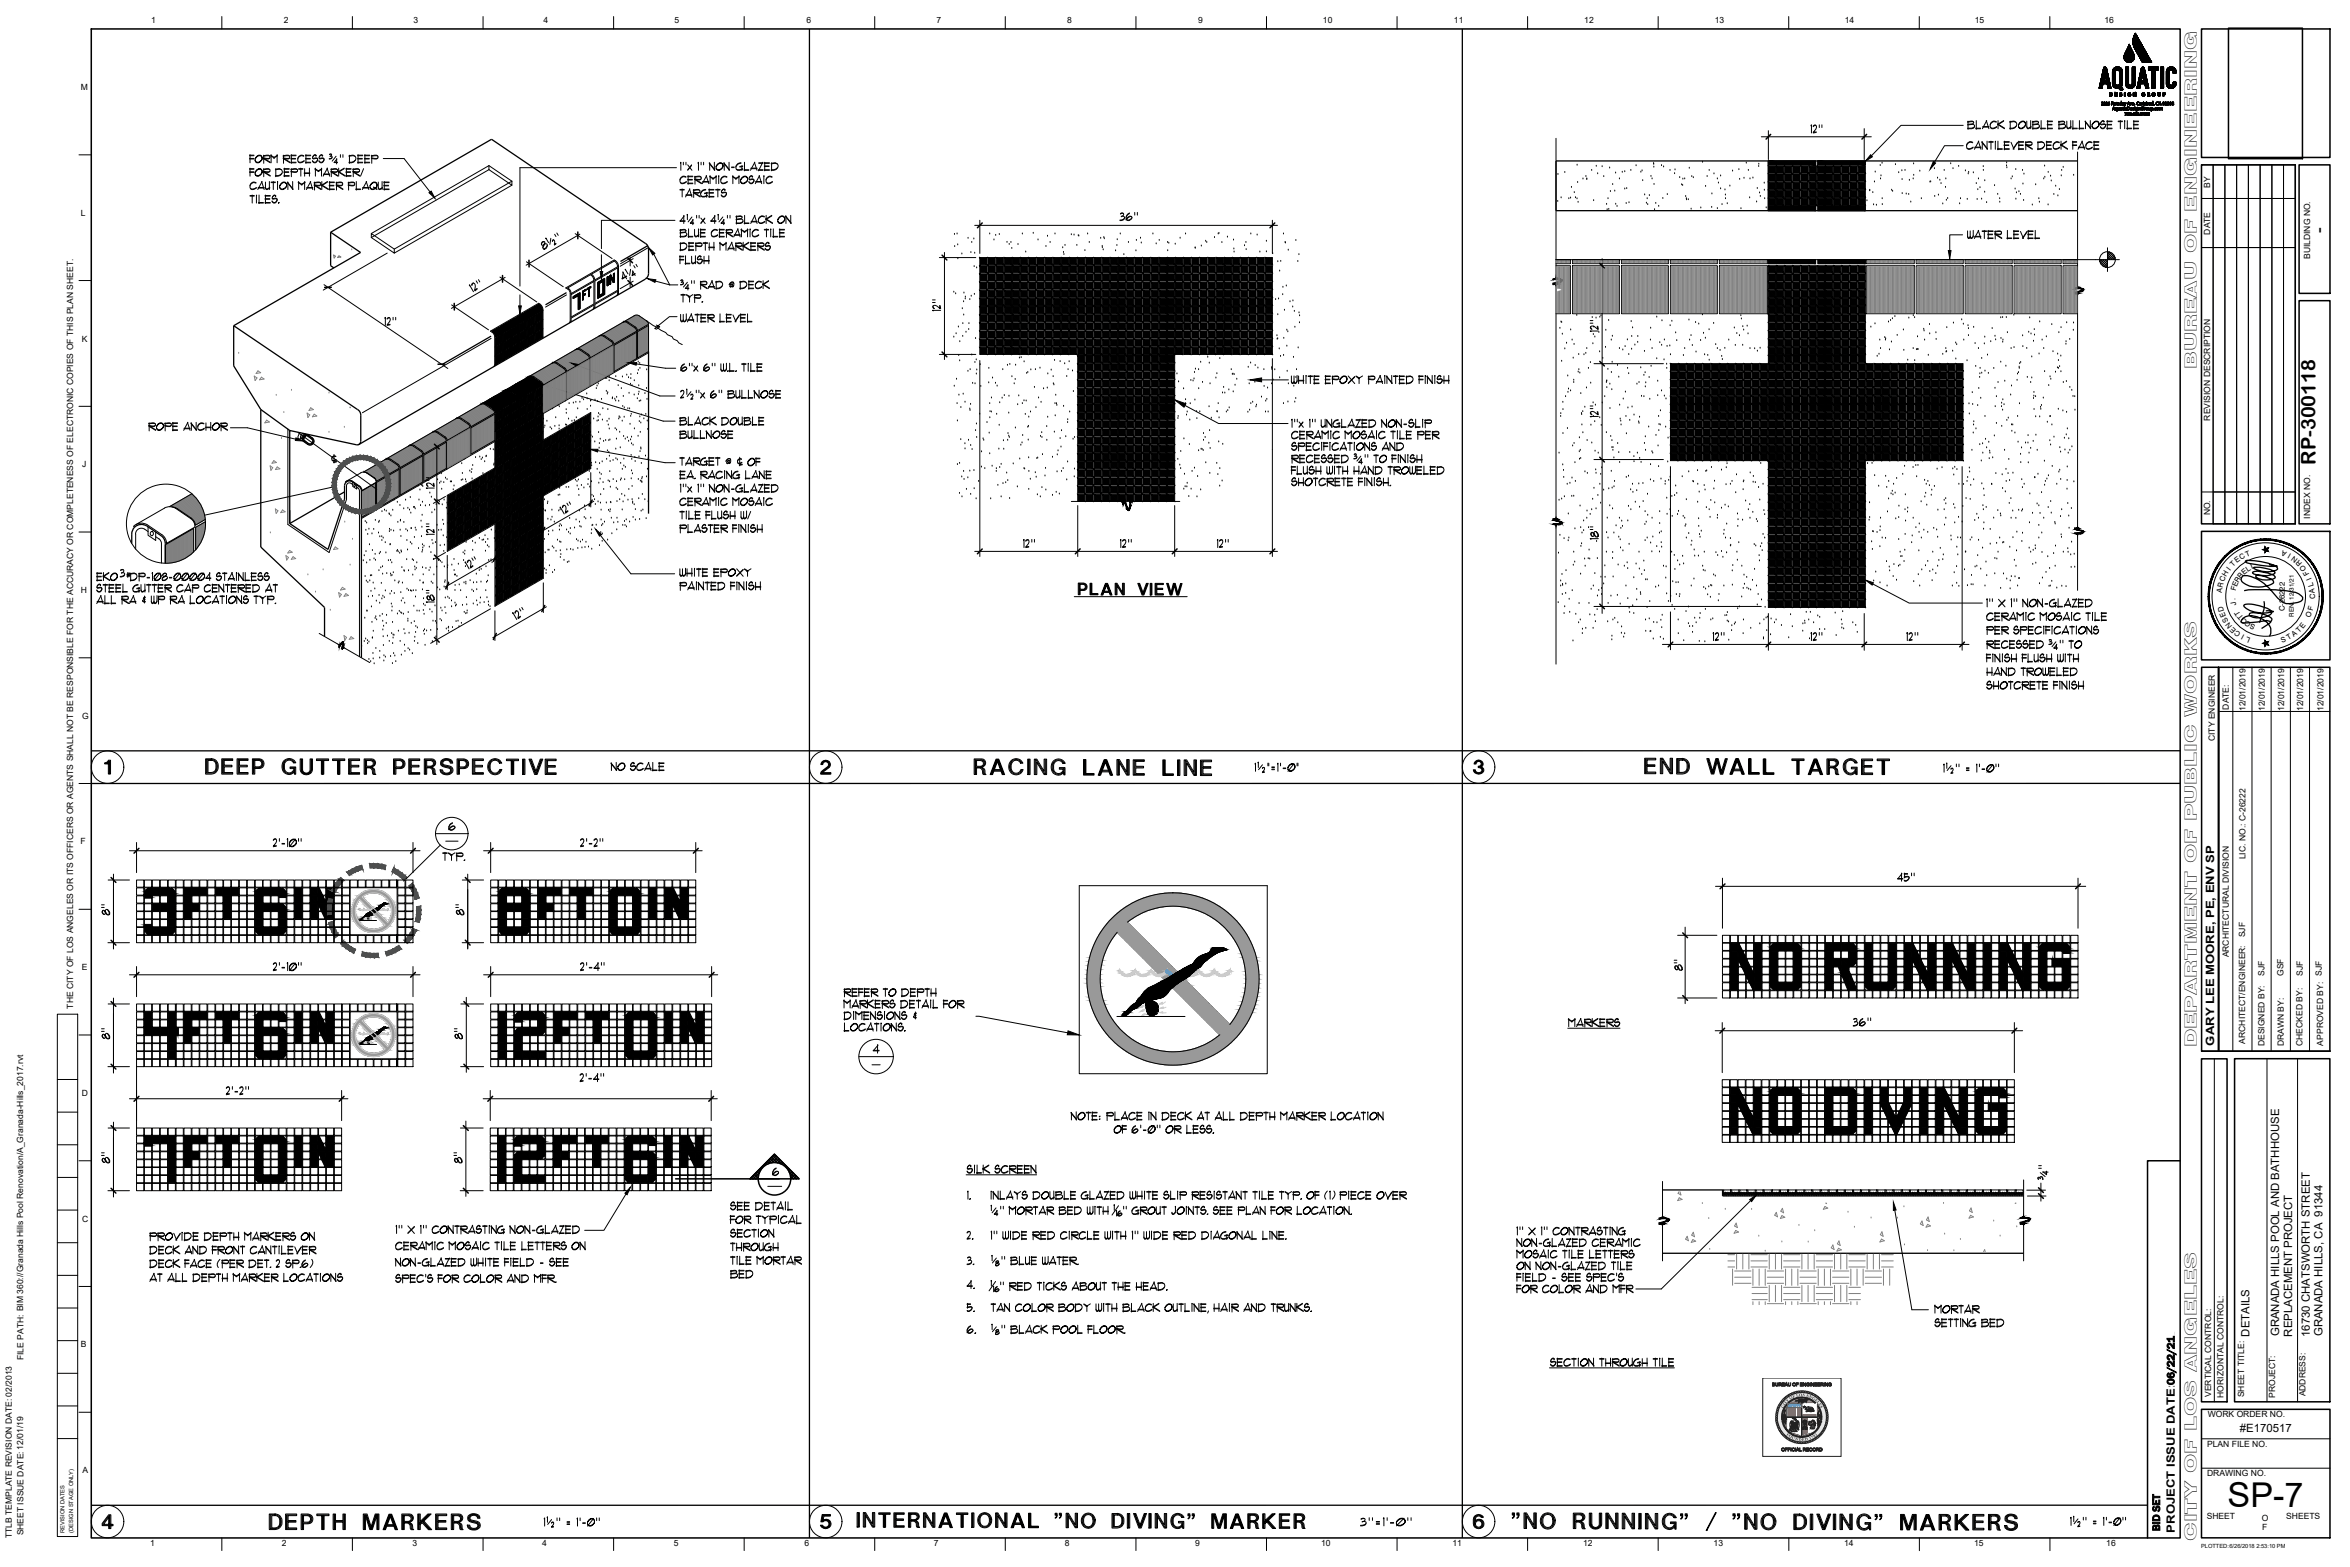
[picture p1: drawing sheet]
<svg xmlns="http://www.w3.org/2000/svg" width="914mm" height="610mm" viewBox="0 0 914 610" stroke-linecap="round" stroke-linejoin="round" font-family="sans-serif">
<defs><g id="words">
<text font-size="13.3" x="866.8" y="586.3">SP-7</text>
<text font-size="7.8" x="901" y="180.7" transform="rotate(-90 901 180.7)">RP-300118</text>
<text font-size="6.7" x="904.5" y="90.6" transform="rotate(-90 904.5 90.6)">-</text>
<g font-size="6.6">
<text x="854.8" y="143.6" transform="rotate(-90 854.8 143.6)">BUREAU OF ENGINEERING</text>
<text x="854.8" y="407.5" transform="rotate(-90 854.8 407.5)">DEPARTMENT OF PUBLIC WORKS</text>
<text x="854.8" y="599.4" transform="rotate(-90 854.8 599.4)">CITY OF LOS ANGELES</text>
</g>
<g font-size="4.4">
<text x="861.5" y="406.7" transform="rotate(-90 861.5 406.7)">GARY LEE MOORE, PE, ENV SP</text>
<text x="875.2" y="520" transform="rotate(-90 875.2 520)">DETAILS</text>
<text x="886.8" y="519.9" transform="rotate(-90 886.8 519.9)">GRANADA HILLS POOL AND BATHHOUSE</text>
<text x="891.8" y="520" transform="rotate(-90 891.8 520)">REPLACEMENT PROJECT</text>
<text x="898.7" y="520.1" transform="rotate(-90 898.7 520.1)">16730 CHATSWORTH STREET</text>
<text x="903.7" y="519.9" transform="rotate(-90 903.7 519.9)">GRANADA HILLS, CA 91344</text>
<text x="871.5" y="557.1">#E170517</text>
<text x="841" y="596.2" transform="rotate(-90 841 596.2)">100% CONSTRUCTION DOCUMENTS</text>
<text x="846.2" y="596.2" transform="rotate(-90 846.2 596.2)">PROJECT ISSUE DATE: 12/01/19</text>
</g>
<g font-size="4.2">
<text x="846.1" y="538.8" transform="rotate(-90 846.1 538.8)">06/22/21</text>
<text x="840.4" y="595.6" transform="rotate(-90 840.4 595.6)">BID SET</text>
</g>
<g font-size="3.3">
<text x="58.8" y="9">1</text>
<text x="110.4" y="9">2</text>
<text x="160.9" y="9">3</text>
<text x="211.5" y="9">4</text>
<text x="262.5" y="9">5</text>
<text x="313.8" y="9">6</text>
<text x="364.4" y="9">7</text>
<text x="415.2" y="9">8</text>
<text x="466.2" y="9">9</text>
<text x="514.8" y="9">10</text>
<text x="565.7" y="9">11</text>
<text x="616.5" y="9">12</text>
<text x="667.3" y="9">13</text>
<text x="717.8" y="9">14</text>
<text x="768.4" y="9">15</text>
<text x="818.9" y="9">16</text>
<text x="31.4" y="35.1">M</text>
<text x="860" y="73" transform="rotate(-90 860 73)">BY</text>
<text x="31.4" y="83.9">L</text>
<text x="860" y="91.3" transform="rotate(-90 860 91.3)">DATE</text>
<text x="898.9" y="100.8" transform="rotate(-90 898.9 100.8)">BUILDING NO.</text>
<text x="31.9" y="132.9">K</text>
<text x="860" y="163.6" transform="rotate(-90 860 163.6)">REVISION DESCRIPTION</text>
<text x="32" y="181.8">J</text>
<text x="860" y="200.5" transform="rotate(-90 860 200.5)">NO.</text>
<text x="898.9" y="201.7" transform="rotate(-90 898.9 201.7)">INDEX NO.</text>
<text x="31.4" y="230.7">H</text>
<text x="31.9" y="279.6">G</text>
<text x="867.2" y="276.1" transform="rotate(-90 867.2 276.1)">DATE:</text>
<text x="873.8" y="276.7" transform="rotate(-90 873.8 276.7)">12/01/2019</text>
<text x="881.3" y="276.7" transform="rotate(-90 881.3 276.7)">12/01/2019</text>
<text x="888.7" y="276.7" transform="rotate(-90 888.7 276.7)">12/01/2019</text>
<text x="896.2" y="276.7" transform="rotate(-90 896.2 276.7)">12/01/2019</text>
<text x="904.1" y="276.7" transform="rotate(-90 904.1 276.7)">12/01/2019</text>
<text x="861.9" y="288.3" transform="rotate(-90 861.9 288.3)">CITY ENGINEER</text>
<text x="31.4" y="328.5">F</text>
<text x="873.7" y="334.3" transform="rotate(-90 873.7 334.3)">LIC. NO.: C-26222</text>
<text x="873.6" y="364.6" transform="rotate(-90 873.6 364.6)">SJF</text>
<text x="31.8" y="377.4">E</text>
<text x="867.2" y="372.4" transform="rotate(-90 867.2 372.4)">ARCHITECTURAL DIVISION</text>
<text x="881.1" y="379.7" transform="rotate(-90 881.1 379.7)">SJF</text>
<text x="888.5" y="379.7" transform="rotate(-90 888.5 379.7)">GSF</text>
<text x="896" y="379.7" transform="rotate(-90 896 379.7)">SJF</text>
<text x="28.5" y="392.3" transform="rotate(-90 28.5 392.3)">THE CITY OF LOS ANGELES OR ITS OFFICERS OR AGENTS SHALL NOT BE RESPONSIBLE FOR THE ACCURACY OR COMPLETENESS OF ELECTRONIC COPIES OF THIS PLAN SHEET.</text>
<text x="873.6" y="406" transform="rotate(-90 873.6 406)">ARCHITECT/ENGINEER:</text>
<text x="881.2" y="407" transform="rotate(-90 881.2 407)">DESIGNED BY:</text>
<text x="888.6" y="407" transform="rotate(-90 888.6 407)">DRAWN BY:</text>
<text x="895.9" y="406.9" transform="rotate(-90 895.9 406.9)">CHECKED BY:</text>
<text x="904" y="406.7" transform="rotate(-90 904 406.7)">APPROVED BY: SJF</text>
<text x="31.8" y="426.3">D</text>
<text x="31.9" y="475.3">C</text>
<text x="31.4" y="524.2">B</text>
<text x="9.1" y="529.1" transform="rotate(-90 9.1 529.1)">FILE PATH: BIM 360://Granada Hills Pool Renovation/A_Granada-Hills_2017.rvt</text>
<text x="860.4" y="543.5" transform="rotate(-90 860.4 543.5)">VERTICAL CONTROL:</text>
<text x="865.1" y="543.7" transform="rotate(-90 865.1 543.7)">HORIZONTAL CONTROL:</text>
<text x="873.3" y="543.6" transform="rotate(-90 873.3 543.6)">SHEET TITLE:</text>
<text x="885.2" y="543.8" transform="rotate(-90 885.2 543.8)">PROJECT:</text>
<text x="897.1" y="543.3" transform="rotate(-90 897.1 543.3)">ADDRESS:</text>
<text x="859" y="551.4">WORK ORDER NO.</text>
<text x="858.8" y="562.8">PLAN FILE NO.</text>
<text x="32.1" y="573.1">A</text>
<text x="858.8" y="574.3">DRAWING NO.</text>
<text x="858.6" y="590.8">SHEET</text>
<text x="880.1" y="591.5">O</text>
<text x="889.6" y="590.8">SHEETS</text>
<text x="4.6" y="598.4" transform="rotate(-90 4.6 598.4)">TTLB TEMPLATE REVISION DATE: 02/2013</text>
<text x="9.1" y="597.3" transform="rotate(-90 9.1 597.3)">SHEET ISSUE DATE: 12/01/19</text>
<text x="880.2" y="595.4">F</text>
<text x="58.4" y="601.5">1</text>
<text x="109.7" y="601.5">2</text>
<text x="160.5" y="601.5">3</text>
<text x="211" y="601.5">4</text>
<text x="262.3" y="601.5">5</text>
<text x="313.1" y="601.5">6</text>
<text x="363.4" y="601.5">7</text>
<text x="414.3" y="601.5">8</text>
<text x="465.1" y="601.5">9</text>
<text x="514.1" y="601.5">10</text>
<text x="565.2" y="601.5">11</text>
<text x="616" y="601.5">12</text>
<text x="666.8" y="601.5">13</text>
<text x="717.6" y="601.5">14</text>
<text x="768.1" y="601.5">15</text>
<text x="819.6" y="601.5">16</text>
</g>
<text font-size="3" x="889" y="237.9" transform="rotate(-90 889 237.9)">C-26222</text>
<g font-size="2.9">
<text x="889.9" y="214.7" transform="rotate(-157 889.9 214.7)">A</text>
<text x="891.6" y="215.6" transform="rotate(-151 891.6 215.6)">I</text>
<text x="867.7" y="222" transform="rotate(-52 867.7 222)">I</text>
<text x="868.9" y="220.6" transform="rotate(-45 868.9 220.6)">T</text>
<text x="870.4" y="219.1" transform="rotate(-37 870.4 219.1)">E</text>
<text x="872.1" y="217.8" transform="rotate(-30 872.1 217.8)">C</text>
<text x="874.3" y="216.6" transform="rotate(-23 874.3 216.6)">T</text>
<text x="894.2" y="217.5" transform="rotate(-142 894.2 217.5)">N</text>
<text x="895.9" y="219.2" transform="rotate(-135 895.9 219.2)">R</text>
<text x="897.6" y="221.3" transform="rotate(-128 897.6 221.3)">O</text>
<text x="865.4" y="226.5" transform="rotate(-69 865.4 226.5)">C</text>
<text x="866.2" y="224.5" transform="rotate(-60 866.2 224.5)">H</text>
<text x="871" y="226.7" transform="rotate(-58 871 226.7)">R</text>
<text x="872" y="225.2" transform="rotate(-49 872 225.2)">R</text>
<text x="873.2" y="223.7" transform="rotate(-40 873.2 223.7)">E</text>
<text x="874.7" y="222.5" transform="rotate(-33 874.7 222.5)">L</text>
<text x="898.7" y="223.2" transform="rotate(-120 898.7 223.2)">F</text>
<text x="899.5" y="225.1" transform="rotate(-114 899.5 225.1)">I</text>
<text x="900.4" y="227.9" transform="rotate(-106 900.4 227.9)">L</text>
<text x="864.5" y="230.8" transform="rotate(-82 864.5 230.8)">A</text>
<text x="864.8" y="228.6" transform="rotate(-75 864.8 228.6)">R</text>
<text x="869.9" y="233.3" transform="rotate(-93 869.9 233.3)">.</text>
<text x="870" y="230.1" transform="rotate(-76 870 230.1)">F</text>
<text x="870.3" y="228.4" transform="rotate(-67 870.3 228.4)">E</text>
<text x="900.8" y="230.5" transform="rotate(-97 900.8 230.5)">A</text>
<text x="900.8" y="233.1" transform="rotate(-89 900.8 233.1)">C</text>
<text x="865.4" y="237.5" transform="rotate(-105 865.4 237.5)">D</text>
<text x="866.2" y="239.5" transform="rotate(-113 866.2 239.5)">E</text>
<text x="870.3" y="235.4" transform="rotate(-102 870.3 235.4)">J</text>
<text x="871.9" y="238.8" transform="rotate(-121 871.9 238.8)">T</text>
<text x="899.9" y="237.9" transform="rotate(-76 899.9 237.9)">F</text>
<text x="867.3" y="241.5" transform="rotate(-119 867.3 241.5)">S</text>
<text x="868.7" y="243.4" transform="rotate(-129 868.7 243.4)">N</text>
<text x="870.2" y="244.9" transform="rotate(-135 870.2 244.9)">E</text>
<text x="873" y="240.2" transform="rotate(-130 873 240.2)">T</text>
<text x="874.6" y="241.6" transform="rotate(-138 874.6 241.6)">O</text>
<text x="876.1" y="242.5" transform="rotate(-147 876.1 242.5)">C</text>
<text x="877.7" y="243.2" transform="rotate(-156 877.7 243.2)">S</text>
<text x="896.2" y="244.5" transform="rotate(-52 896.2 244.5)">E</text>
<text x="898.9" y="240.5" transform="rotate(-68 898.9 240.5)">O</text>
<text x="872.1" y="246.3" transform="rotate(-143 872.1 246.3)">C</text>
<text x="873.5" y="247.1" transform="rotate(-152 873.5 247.1)">I</text>
<text x="875.9" y="248.2" transform="rotate(-158 875.9 248.2)">L</text>
<text x="888.1" y="250.2" transform="rotate(-23 888.1 250.2)">S</text>
<text x="890.5" y="249.1" transform="rotate(-30 890.5 249.1)">T</text>
<text x="892.6" y="247.9" transform="rotate(-37 892.6 247.9)">A</text>
<text x="894.6" y="246.3" transform="rotate(-44 894.6 246.3)">T</text>
</g>
<text font-size="2.5" x="892.6" y="239.9" transform="rotate(-90 892.6 239.9)">REN. 12/31/21</text>
<g font-size="2.2">
<text x="25.1" y="596.3" transform="rotate(-90 25.1 596.3)">REVISION DATES</text>
<text x="28.4" y="596.3" transform="rotate(-90 28.4 596.3)">(DESIGN STAGE ONLY)</text>
<text x="856.4" y="602.2">PLOTTED:6/26/2018 2:53:10 PM</text>
</g>
<text font-size="1.8" x="689.6" y="539.2">BUREAU OF ENGINEERING</text>
<text font-size="1.8" fill="#231f20" x="693.1" y="564.5">OFFICIAL RECORD</text>
</g></defs>
<!-- layer: TARGET_TILES -->
<g fill="none" stroke="#000" stroke-width=".39">
<path d="M688.1 62.6h18.4v1.6h-18.4zM707.3 62.6h18.5v1.6h-18.5zM688.1 80.3h18.4v1.7h-18.4zM707.3 80.3h18.5v1.7h-18.5zM207 120h3.8M207.1 119.8h3.7M207.3 119.7h3.4M207.5 119.7h3.2M207.6 119.6h3.1M207.8 119.5h2.8M208 119.3h2.5M208.1 119.3h2.4"/>
<path d="M208.2 119.2h2.3M208.4 119.1h2M208.7 119h1.6M208.7 118.9h1.5M209 118.8h1.1M209.2 118.7h.7M209.3 118.6h.5M209.5 118.5l-2.6 1.5 1 .8 .4 1.4M209.6 118.4l.9 .9 .4 1.3h-3.2M688.1 101h18.4v1.6h-18.4zM707.4 101h18.4v1.6h-18.4zM191.5 128.9l1 .8 .4 1.4 2.7-1.6v-.2l-3.5-.1"/>
<path d="M191.6 128.9h3.9M191.6 128.8h3.9M191.7 128.7h3.8M191.8 129.1h3.8M191.9 128.6h3.6M192 129.2h3.6M192.2 128.5h3.2M192.2 129.4h3.4M192.2 129.5h3.4M192.3 128.4h3.1M192.4 129.6h3.1M192.4 129.6h3"/>
<path d="M192.5 128.3h2.8M192.5 129.8h2.7M192.6 130h2.3M192.7 130.1h1.9M192.7 130.1h1.8M192.7 128.2h2.5M192.8 128.1h2.4M192.8 130.4h1.2M192.8 130.8h.6M192.8 130.8h.5M192.9 138.6l2.7-1.5v3.1l-2.7 1.6zM192.9 131.5l2.7-1.5v3.1l-2.7 1.6z"/>
<path d="M192.9 135.1l2.7-1.6v3.2l-2.7 1.5zM192.9 128.1h2.3M193 131l-.1 .1M193.1 127.9h2M193.2 130.9h-.3M193.3 127.8h1.6M193.5 127.8h1.4M193.7 127.6h1M193.7 130.6l-.9 .1M193.8 127.6h.8l-.3-.3-2.8 1.6M193.9 130.5l-1.1 .1M194 127.4h.5"/>
<path d="M194.1 127.4h.3M194.2 130.3l-1.5 .1M194.4 130.2l-1.7 .1M194.6 127.5l.6 .6 .3 1.2M194.6 127.1l.3 .2M194.6 127.1l2.7-1.6 1 .8 .3 1.2M194.6 127h4M194.7 127.1h3.9M194.8 127.2l.9 1.1 .2 1M194.9 127h3.7M194.9 127.3h3.7M195 126.9h3.5"/>
<path d="M195.1 129.8l-2.6 .1M195.1 127.4h3.5M195.2 127.5h3.5M195.2 126.7h3.3M195.3 127.6h3.4M195.3 127.7h3.4M195.4 126.6h3.1M195.5 127.8h3M195.5 127.9h2.9M195.5 126.6h2.9M195.6 128h2.6M195.6 126.5h2.8"/>
<path d="M195.7 128.1h2.3M195.7 128.2h2.2M195.7 128.3h2.1M195.7 128.4h1.9M195.8 128.5h1.6M195.8 126.4h2.5M195.9 128.8h.9M195.9 128.9h.8M196 136.9l2.7-1.6v3.1l-2.7 1.6zM196 129.8l2.7-1.6v3.1l-2.7 1.6zM196 133.3l2.7-1.6v3.2l-2.7 1.5zM196 129.2h.2"/>
<path d="M196 129.2h.1M196 126.2h2.2M196.2 126.2h2M196.3 126.1h1.8M196.4 129.1h-.5M196.5 126h1.5M196.6 128.9l-.7 .1M196.7 125.9h1.2M196.8 125.8h1M197 128.7h-1.1M197 125.7h.6M197.1 125.6h.4"/>
<path d="M197.2 128.6h-1.4M197.7 125.3l.9 .8 .4 1.4M197.7 125.3h4M197.7 125.3l2.7-1.6 1 .9 .3 1.2M197.8 125.3h3.9M197.9 125.2h3.8M198 125.5h3.7M198 125.1h3.6M198.1 125.6h3.6M198.2 125.7h3.5M198.2 125h3.4M198.3 125.7h3.4"/>
<path d="M198.3 124.9h3.2M198.4 125.9h3.3M198.5 125.9h3.2M198.5 124.8h3M198.5 126.1h3.1M198.6 126.2h2.8M198.7 127.8l-2.7 1.5M198.7 124.8h2.8M198.7 126.2h2.6M198.7 127.6v.2M198.7 126.3h2.5M198.8 126.4h2.1"/>
<path d="M198.8 126.6h1.9M198.8 126.6h1.8M198.9 124.6h2.5M199 127h1.1M199 124.5h2.4M199 127.3h.5M199 127.4h.2M199 127.5h.1M199 131.5l2.7-1.5v3.1l-2.7 1.6zM199 128l2.7-1.6v3.1l-2.7 1.6zM199 135.1l2.7-1.6v3.2l-2.7 1.5zM199.2 124.4h2.1"/>
<path d="M199.4 127.3l-.4 .1M199.4 124.3h1.8M199.5 124.2h1.6M199.6 124.2h1.4M199.7 127.1l-.7 .1M199.9 124h1M199.9 127h-.9M200.1 123.9h.6M200.2 123.9h.4M200.3 126.8l-1.4 .1M200.3 123.8h.2M200.5 126.7h-1.6"/>
<path d="M200.8 123.6h4M200.8 123.5h4M200.9 123.6h3.9M201 123.7l.9 1.1 .2 1M201 123.4h3.7M201.3 123.9h3.5M201.3 123.2h3.4M201.4 124h3.4v.2M201.4 123.2h3.3M201.5 124.1h3.3M201.6 124.2h3.1M201.6 123.1h3"/>
<path d="M201.6 124.3h3M201.7 124.4h2.8M201.7 126l-2.7 1.6M201.7 123h2.9M201.7 125.8v.2M201.8 124.5h2.5M201.8 124.6h2.3M201.9 124.8h1.9M201.9 122.9h2.6M201.9 124.9h1.8M202 125h1.4M202 122.8h2.5"/>
<path d="M202.1 125.2h1M202.1 125.5h.5M202.1 125.7h.1M202.1 126.2l2.7-1.6v3.2l-2.7 1.5zM202.1 129.8l2.7-1.6v3.1l-2.7 1.6zM202.1 133.3l2.7-1.6v3.2l-2.7 1.5zM202.3 122.7h2.1M202.4 122.6h1.9M202.4 125.6h-.3M202.6 122.5h1.6M202.8 125.3l-.7 .1M202.8 122.3h1.3"/>
<path d="M202.9 122.3h1.1M203 125.3h-.9M203 122.2h.9M203.2 122.1h.6M203.3 125.1h-1.3M203.5 122h.1M203.5 122l-2.7 1.5 4 .2M203.5 122l.4 .2M203.9 122.2l.6 .6 .3 1.2-3.5-.1M203.9 121.8h4M203.9 121.8l.2 .1M203.9 121.8l2.7-1.6 .9 .8 .4 1.2"/>
<path d="M204 124.7l-2.1 .1M204 121.7h3.9M204 121.9h3.9M204.1 121.9l.7 .7 .5 1.3M204.1 121.6h3.7M204.2 122h3.7M204.2 121.5h3.6M204.3 122h3.6M204.4 122.2h3.5M204.4 121.4h3.4M204.6 122.3h3.3M204.6 122.4h3.3"/>
<path d="M204.6 121.3h3.1M204.8 122.6h2.8M204.8 121.2h2.9M204.8 124.2l-2.7 1.6M204.9 122.7h2.4M204.9 122.7h2.5M204.9 122.9h2.2M205 121.1h2.6M205 123.1h1.7M205 123.1h1.8M205.1 123.2h1.4M205.1 121h2.5"/>
<path d="M205.1 123.6h.7M205.1 123.6h.8M205.2 123.9h.2M205.2 128l2.7-1.6v3.1l-2.7 1.6zM205.2 124.4l2.7-1.5v3.1l-2.7 1.6zM205.2 131.5l2.7-1.5v3.1l-2.7 1.6zM205.3 120.9h2.2M205.4 120.9h2M205.6 120.7h1.7M205.7 123.7l-.5 .1M205.7 120.7h1.6M206 120.5h1.1"/>
<path d="M206.2 123.4l-1.1 .1M206.2 120.4h.7M206.2 120.4h.6M206.4 123.3l-1.3 .1M206.5 120.2h.2M207 122.9l-2 .1M207.1 120.1h3.7M207.1 120.1h3.8M207.3 120.2h3.6M207.4 120.3h3.5M207.5 120.4h3.4M207.6 120.5h3.3"/>
<path d="M207.8 120.7h3M207.9 120.8h2.8M207.9 122.2l-2.7 1.8M207.9 120.9h2.6M208 121.1h2.1M208.1 121.3h1.7M208.2 121.6h1.1M208.2 121.9h.7M208.2 121.7h1M208.3 122.2h.1M208.3 122h.4M208.3 126.2l2.7-1.6v3.2l-2.7 1.5z"/>
<path d="M208.3 129.8l2.7-1.6v3.1l-2.7 1.6zM208.3 122.6l2.7-1.5v3.1l-2.7 1.6zM208.5 122l-.2 .1M209.1 121.8h-.9M209.5 121.5h-1.3M209.7 121.4h-1.5M210.1 121.2h-2M210.4 121h-2.4M210.9 120.7h.1M210.9 120.7l-2.6 1.5M187.3 157.2l.8-.3 1.1 .4M196 159.1l2.7-1.5v3.1l-2.7 1.6z"/>
<path d="M196.1 152l.8-.2 1.2 .3M196.5 151.8l.8-.2 1.2 .3M198.2 152.1l3.1 2.2 .4 1.1-8.9 5.1-.8-1.4M198.5 151.9l3.1 2.1 .5 1.1M199 157.4l2.7-1.6v3.1l-2.7 1.6zM202.1 155.6l2.7-1.6v3.1l-2.7 1.6zM202.1 159.1l2.7-1.5v3.1l-2.7 1.6zM205.2 157.4l2.7-1.6v3.1l-2.7 1.6zM205.2 153.8l2.7-1.6v3.2l-2.7 1.5zM205.4 146.7l1.6-.1 3.3 2.2 .6 1.2-8.8 5.2M208.3 155.6l2.7-1.6v3.1l-2.7 1.6zM208.3 159.1l2.7-1.5v3.1l-2.7 1.6z"/>
<path d="M208.3 152l2.7-1.5v3.1l-2.7 1.6zM192.9 171.6l2.7-1.6v3.1l-2.7 1.6zM192.9 168l2.7-1.5v3.1l-2.7 1.6zM192.9 175.1l2.7-1.5v3.1l-2.7 1.6zM192.9 178.7l2.7-1.6v3.2l-2.7 1.5zM192.9 160.9l2.7-1.6v3.2l-2.7 1.5zM192.9 164.5l2.7-1.6v3.1l-2.7 1.6zM196 169.8l2.7-1.6v3.2l-2.7 1.5zM196 176.9l2.7-1.6v3.2l-2.7 1.5zM196 173.4l2.7-1.6v3.1l-2.7 1.6zM196 166.2l2.7-1.5v3.1l-2.7 1.6zM196 162.7l2.7-1.6v3.2l-2.7 1.5z"/>
<path d="M199 160.9l2.7-1.6v3.2l-2.7 1.5zM199 164.5l2.7-1.6v3.1l-2.7 1.6zM199.1 171.6l2.7-1.6v3.1l-2.7 1.6zM199.1 175.1l2.7-1.5v3.1l-2.7 1.6zM199.1 168l2.7-1.5v3.1l-2.7 1.6zM199.1 178.7l2.7-1.6v3.2l-2.7 1.5zM202.1 162.7l2.7-1.6v3.2l-2.7 1.5zM202.1 169.8l2.8-1.6v3.2l-2.8 1.5zM202.1 176.9l2.8-1.6v3.2l-2.8 1.5zM202.1 173.4l2.8-1.6v3.1l-2.8 1.6zM202.1 166.2l2.8-1.5v3.1l-2.8 1.6zM205.2 160.9l2.7-1.6v3.2l-2.7 1.5z"/>
<path d="M205.2 171.6l2.7-1.6v3.1l-2.7 1.6zM205.2 168l2.7-1.5v3.1l-2.7 1.6zM205.2 175.1l2.7-1.5v3.1l-2.7 1.6zM205.2 178.7l2.7-1.6v3.2l-2.7 1.5zM205.2 164.5l2.7-1.6v3.1l-2.7 1.6zM208.3 176.9l2.7-1.6v3.2l-2.7 1.5zM208.3 173.4l2.7-1.6v3.1l-2.7 1.6zM208.3 169.8l2.7-1.6v3.2l-2.7 1.5zM208.3 166.2l2.7-1.5v3.1l-2.7 1.6zM208.3 162.7l2.7-1.6v3.2l-2.7 1.5zM211.4 171.6l2.7-1.6v3.1l-2.7 1.6zM211.4 175.1l2.7-1.5v3.1l-2.7 1.6z"/>
<path d="M211.4 178.7l2.7-1.6v3.2l-2.7 1.5zM214.5 169.8l2.7-1.6v3.2l-2.7 1.5zM214.5 176.9l2.7-1.6v3.2l-2.7 1.5zM214.5 173.4l2.7-1.6v3.1l-2.7 1.6zM217.6 168l2.7-1.5v3.1l-2.7 1.6zM217.6 175.1l2.7-1.5v3.1l-2.7 1.6zM217.6 171.6l2.7-1.6v3.1l-2.7 1.6zM217.6 178.7l2.7-1.6v3.2l-2.7 1.5zM220.6 169.8l2.8-1.6v3.2l-2.8 1.5zM220.6 173.4l2.8-1.6v3.1l-2.8 1.6zM220.6 166.2l2.8-1.5v3.1l-2.8 1.5zM220.7 176.9l2.7-1.6v3.2l-2.7 1.5z"/>
<path d="M223.7 171.6l2.7-1.6v3.1l-2.7 1.6zM223.7 168l2.7-1.5v3.1l-2.7 1.6zM223.7 164.5l2.7-1.6v3.1l-2.7 1.6zM223.8 175.1l2.7-1.5v3.1l-2.7 1.5zM223.8 178.7l2.7-1.6v3.2l-2.7 1.5zM226.8 169.8l2.7-1.6v3.2l-2.7 1.5zM226.8 166.2l2.7-1.5v3.1l-2.7 1.5zM226.8 162.7l2.7-1.6v3.1l-2.7 1.6zM226.9 176.9l2.7-1.6v3.2l-2.7 1.5zM226.9 173.3l2.7-1.5v3.1l-2.7 1.5zM174.4 192.9l2.7-1.6v3.2l-2.7 1.5zM174.4 196.5l2.7-1.6v3.1l-2.7 1.6z"/>
<path d="M177.5 191.1l2.7-1.5v3.1l-2.7 1.6zM177.5 194.7l2.7-1.5v3.1l-2.7 1.5zM177.5 198.3l2.7-1.6v3.1l-2.7 1.6zM180.6 189.4l2.7-1.6v3.1l-2.7 1.6zM180.6 192.9l2.7-1.6v3.2l-2.7 1.5zM180.6 196.5l2.7-1.6v3.1l-2.7 1.6zM183.6 191.1l2.8-1.5v3.1l-2.8 1.6zM183.6 187.6l2.8-1.6v3.1l-2.8 1.6zM183.6 194.7l2.8-1.5v3.1l-2.8 1.5zM183.7 198.2l2.7-1.5v3.1l-2.7 1.6zM186.7 185.8l2.7-1.6v3.2l-2.7 1.5zM186.7 189.4l2.7-1.6v3.1l-2.7 1.6z"/>
<path d="M186.7 192.9l2.7-1.6v3.2l-2.7 1.5zM186.8 196.5l2.7-1.6v3.1l-2.7 1.6zM189.8 184l2.7-1.5v3.1l-2.7 1.6zM189.8 191.1l2.7-1.5v3.1l-2.7 1.6zM189.8 187.6l2.7-1.6v3.1l-2.7 1.6zM189.9 198.2l2.7-1.5v3.1l-2.7 1.6zM189.9 194.7l2.7-1.6v3.2l-2.7 1.5zM192.9 185.8l2.7-1.6v3.2l-2.7 1.5zM192.9 189.4l2.7-1.6v3.1l-2.7 1.6zM192.9 192.9l2.7-1.6v3.2l-2.7 1.5zM192.9 196.5l2.7-1.6v3.1l-2.7 1.6zM192.9 182.2l2.7-1.5v3.1l-2.7 1.6z"/>
<path d="M196 184l2.7-1.5v3.1l-2.7 1.6zM196 198.2l2.7-1.5v3.1l-2.7 1.6zM196 191.1l2.7-1.5v3.1l-2.7 1.6zM196 187.6l2.7-1.6v3.1l-2.7 1.6zM196 194.7l2.7-1.6v3.2l-2.7 1.5zM196 180.5l2.7-1.6v3.1l-2.7 1.6zM199.1 189.4l2.7-1.6v3.1l-2.7 1.6zM199.1 192.9l2.7-1.6v3.2l-2.7 1.5zM199.1 196.5l2.7-1.6v3.1l-2.7 1.6zM199.1 182.2l2.7-1.5v3.1l-2.7 1.6zM199.1 185.8l2.7-1.6v3.2l-2.7 1.5zM202.1 184l2.8-1.5v3.1l-2.8 1.6z"/>
<path d="M202.1 180.5l2.8-1.6v3.1l-2.8 1.6zM202.2 198.2l2.7-1.5v3.1l-2.7 1.6zM202.2 191.1l2.7-1.5v3.1l-2.7 1.6zM202.2 187.6l2.7-1.6v3.1l-2.7 1.6zM202.2 194.7l2.7-1.6v3.2l-2.7 1.5zM205.2 182.2l2.7-1.5v3.1l-2.7 1.6zM205.3 185.8l2.7-1.6v3.2l-2.7 1.5zM205.3 189.4l2.7-1.6v3.1l-2.7 1.6zM205.3 192.9l2.7-1.6v3.2l-2.7 1.5zM205.3 196.5l2.7-1.6v3.1l-2.7 1.6zM208.3 180.5l2.7-1.6v3.1l-2.7 1.6zM208.4 184l2.7-1.5v3.1l-2.7 1.6z"/>
<path d="M208.4 198.2l2.7-1.5v3.1l-2.7 1.6zM208.4 191.1l2.7-1.5v3.1l-2.7 1.6zM208.4 187.6l2.7-1.6v3.1l-2.7 1.6zM208.4 194.7l2.7-1.6v3.2l-2.7 1.5zM211.4 185.8l2.7-1.6v3.2l-2.7 1.5zM211.4 189.4l2.7-1.6v3.1l-2.7 1.6zM211.4 182.2l2.7-1.5v3.1l-2.7 1.6zM214.5 184l2.7-1.5v3.1l-2.7 1.6zM214.5 187.6l2.7-1.6v3.1l-2.7 1.6zM214.5 180.5l2.7-1.6v3.1l-2.7 1.6zM217.6 185.8l2.7-1.6v3.2l-2.7 1.5zM217.6 182.2l2.7-1.5v3.1l-2.7 1.6z"/>
<path d="M220.7 184l2.7-1.5v3.1l-2.7 1.6zM220.7 180.5l2.7-1.6v3.1l-2.7 1.6zM223.8 182.2l2.7-1.5v3.1l-2.7 1.6zM226.9 180.5l2.7-1.6v3.1l-2.7 1.6zM231.1 195l-20.9 12.1M174.4 200.1l2.7-1.6v3.1l-2.7 1.6zM174.4 210.7l2.7-1.5v3.1l-2.7 1.5zM174.4 203.6l2.7-1.6v3.1l-2.7 1.6zM174.4 207.1l2.7-1.5v3.1l-2.7 1.6zM177.5 205.4l2.7-1.6v3.1l-2.7 1.6zM177.5 201.8l2.7-1.6v3.2l-2.7 1.5zM177.5 209l2.7-1.6v3.1l-2.7 1.5z"/>
<path d="M180.6 200l2.7-1.5v3.1l-2.7 1.6zM180.6 203.6l2.7-1.6v3.1l-2.7 1.6zM180.6 207.1l2.7-1.5v3.1l-2.7 1.6zM183.7 205.4l2.7-1.6v3.1l-2.7 1.6zM183.7 201.8l2.7-1.6v3.2l-2.7 1.5zM186.8 200l2.7-1.5v3.1l-2.7 1.6zM186.8 203.6l2.7-1.6v3.1l-2.7 1.6zM189.9 201.8l2.7-1.6v3.2l-2.7 1.5zM192.9 200l2.7-1.5v3.1l-2.7 1.6zM193 203.6l2.7-1.6v3.1l-2.7 1.6zM193 207.1l2.7-1.5v3.1l-2.7 1.6zM193 210.7l2.7-1.6v3.2l-2.7 1.5z"/>
<path d="M193 214.2l2.7-1.5v3.1l-2.7 1.6zM193 217.8l2.7-1.6v3.2l-2.7 1.5zM194.1 216.3l-20.9 12.1M196 212.5l2.8-1.6v3.1l-2.8 1.6zM196 216l2.8-1.5v3.1l-2.8 1.6zM196 219.6l2.8-1.6v3.1l-2.8 1.6zM196 205.4l2.8-1.6v3.1l-2.8 1.6zM196 201.8l2.8-1.6v3.2l-2.8 1.5zM196 208.9l2.8-1.6v3.2l-2.8 1.5zM199.1 210.7l2.7-1.6v3.2l-2.7 1.5zM199.1 203.6l2.7-1.6v3.1l-2.7 1.6zM199.1 207.1l2.7-1.5v3.1l-2.7 1.6z"/>
<path d="M199.1 200l2.7-1.5v3.1l-2.7 1.6zM199.1 217.8l2.7-1.6v3.2l-2.7 1.5zM199.1 214.2l2.7-1.5v3.1l-2.7 1.6zM202.2 205.4l2.7-1.6v3.1l-2.7 1.6zM202.2 201.8l2.7-1.6v3.2l-2.7 1.5zM202.2 216l2.7-1.5v3.1l-2.7 1.6zM202.2 212.5l2.7-1.6v3.1l-2.7 1.6zM202.2 208.9l2.7-1.6v3.2l-2.7 1.5zM202.3 219.6l2.7-1.6v3.1l-2.7 1.6zM205.3 200l2.7-1.5v3.1l-2.7 1.6zM205.3 203.6l2.7-1.6v3.1l-2.7 1.6zM205.3 214.2l2.7-1.5v3.1l-2.7 1.6z"/>
<path d="M205.3 217.8l2.7-1.6v3.2l-2.7 1.5zM205.3 210.7l2.7-1.6v3.2l-2.7 1.5zM205.3 207.1l2.7-1.5v3.1l-2.7 1.6zM208.4 201.8l2.7-1.6v3.2l-2.7 1.5zM208.4 216l2.7-1.5v3.1l-2.7 1.6zM208.4 212.5l2.7-1.6v3.1l-2.7 1.6zM208.4 219.6l2.7-1.6v3.1l-2.7 1.6zM208.4 205.4l2.7-1.6v3.1l-2.7 1.6zM208.4 208.9l2.7-1.6v3.2l-2.7 1.5zM193 228.5l2.7-1.6v3.1l-2.7 1.6zM193 232l2.7-1.5v3.1l-2.7 1.6zM193 224.9l2.7-1.5v3.1l-2.7 1.5z"/>
<path d="M193 221.4l2.7-1.6v3.1l-2.7 1.6zM196.1 226.7l2.7-1.6v3.2l-2.7 1.5zM196.1 230.3l2.7-1.6v3.1l-2.7 1.6zM196.1 223.1l2.7-1.5v3.1l-2.7 1.6zM199.2 224.9l2.7-1.5v3.1l-2.7 1.5zM199.2 221.4l2.7-1.6v3.1l-2.7 1.6zM199.2 228.5l2.7-1.6v3.1l-2.7 1.6zM202.3 226.7l2.7-1.6v3.2l-2.7 1.5zM202.3 223.1l2.7-1.5v3.1l-2.7 1.6zM205.3 224.9l2.7-1.5v3.1l-2.7 1.5zM205.3 221.4l2.7-1.6v3.1l-2.7 1.6zM208.4 223.1l2.7-1.5v3.1l-2.7 1.6z"/>
</g>
<g fill="#000" stroke="#000" stroke-width=".39">
<path d="M187.2 157.2l.3-.1zM187.6 157.1l.3-.1zM192.7 159.9h1.2l-.5 .3zM196.8 151.8h.5zM196.9 151.6h.3zM202 154.8l.2 .3zM202 154.8h.6l-.4 .3zM206.1 146.5h.5z"/>
<path d="M688.1 62.6v1.6h18.4zM688.1 62.6h18.4v1.6z"/>
<path d="M688.1 64.6v2.8h2.8zM688.1 64.6h2.8v2.8z"/>
<path d="M688.1 67.7v2.8h2.8zM688.1 67.7h2.8v2.8z"/>
<path d="M688.1 70.9v2.8h2.8zM688.1 70.9h2.8v2.8z"/>
<path d="M688.1 74v2.8h2.8zM688.1 74h2.8v2.8z"/>
<path d="M688.1 77.2v2.8h2.8zM688.1 77.2h2.8v2.8z"/>
<path d="M691.3 64.6v2.8h2.8zM691.3 64.6h2.8v2.8z"/>
<path d="M691.3 67.7v2.8h2.8zM691.3 67.7h2.8v2.8z"/>
<path d="M691.3 70.9v2.8h2.8zM691.3 70.9h2.8v2.8z"/>
<path d="M691.3 74v2.8h2.8zM691.3 74h2.8v2.8z"/>
<path d="M691.3 77.2v2.8h2.8zM691.3 77.2h2.8v2.8z"/>
<path d="M694.4 64.6v2.8h2.8zM694.4 64.6h2.8v2.8z"/>
<path d="M694.4 67.7v2.8h2.8zM694.4 67.7h2.8v2.8z"/>
<path d="M694.4 70.9v2.8h2.8zM694.4 70.9h2.8v2.8z"/>
<path d="M694.4 74v2.8h2.8zM694.4 74h2.8v2.8z"/>
<path d="M694.4 77.2v2.8h2.8zM694.4 77.2h2.8v2.8z"/>
<path d="M697.6 64.6v2.8h2.8zM697.6 64.6h2.8v2.8z"/>
<path d="M697.6 67.7v2.8h2.8zM697.6 67.7h2.8v2.8z"/>
<path d="M697.6 70.9v2.8h2.8zM697.6 70.9h2.8v2.8z"/>
<path d="M697.6 74v2.8h2.8zM697.6 74h2.8v2.8z"/>
<path d="M697.6 77.2v2.8h2.8zM697.6 77.2h2.8v2.8z"/>
<path d="M700.8 64.6v2.8h2.8zM700.8 64.6h2.8v2.8z"/>
<path d="M700.8 67.7v2.8h2.8zM700.8 67.7h2.8v2.8z"/>
<path d="M700.8 70.9v2.8h2.8zM700.8 70.9h2.8v2.8z"/>
<path d="M700.8 74v2.8h2.8zM700.8 74h2.8v2.8z"/>
<path d="M700.8 77.2v2.8h2.8zM700.8 77.2h2.8v2.8z"/>
<path d="M704 64.6v2.8h2.8zM704 64.6h2.8v2.8z"/>
<path d="M704 67.7v2.8h2.8zM704 67.7h2.8v2.8z"/>
<path d="M704 70.9v2.8h2.8zM704 70.9h2.8v2.8z"/>
<path d="M704 74v2.8h2.8zM704 74h2.8v2.8z"/>
<path d="M704 77.2v2.8h2.8zM704 77.2h2.8v2.8z"/>
<path d="M707.1 64.6v2.8h2.8zM707.1 64.6h2.8v2.8z"/>
<path d="M707.1 67.7v2.8h2.8zM707.1 67.7h2.8v2.8z"/>
<path d="M707.1 70.9v2.8h2.8zM707.1 70.9h2.8v2.8z"/>
<path d="M707.1 74v2.8h2.8zM707.1 74h2.8v2.8z"/>
<path d="M707.1 77.2v2.8h2.8zM707.1 77.2h2.8v2.8z"/>
<path d="M707.3 62.6v1.6h18.5zM707.3 62.6h18.5v1.6z"/>
<path d="M710.3 64.6v2.8h2.8zM710.3 64.6h2.8v2.8z"/>
<path d="M710.3 67.7v2.8h2.8zM710.3 67.7h2.8v2.8z"/>
<path d="M710.3 70.9v2.8h2.8zM710.3 70.9h2.8v2.8z"/>
<path d="M710.3 74v2.8h2.8zM710.3 74h2.8v2.8z"/>
<path d="M710.3 77.2v2.8h2.8zM710.3 77.2h2.8v2.8z"/>
<path d="M713.5 64.6v2.8h2.8zM713.5 64.6h2.8v2.8z"/>
<path d="M713.5 67.7v2.8h2.8zM713.5 67.7h2.8v2.8z"/>
<path d="M713.5 70.9v2.8h2.8zM713.5 70.9h2.8v2.8z"/>
<path d="M713.5 74v2.8h2.8zM713.5 74h2.8v2.8z"/>
<path d="M713.5 77.2v2.8h2.8zM713.5 77.2h2.8v2.8z"/>
<path d="M716.7 64.6v2.8h2.8zM716.7 64.6h2.8v2.8z"/>
<path d="M716.7 67.7v2.8h2.8zM716.7 67.7h2.8v2.8z"/>
<path d="M716.7 70.9v2.8h2.8zM716.7 70.9h2.8v2.8z"/>
<path d="M716.7 74v2.8h2.8zM716.7 74h2.8v2.8z"/>
<path d="M716.7 77.2v2.8h2.8zM716.7 77.2h2.8v2.8z"/>
<path d="M719.8 64.6v2.8h2.8zM719.8 64.6h2.8v2.8z"/>
<path d="M719.8 67.7v2.8h2.8zM719.8 67.7h2.8v2.8z"/>
<path d="M719.8 70.9v2.8h2.8zM719.8 70.9h2.8v2.8z"/>
<path d="M719.8 74v2.8h2.8zM719.8 74h2.8v2.8z"/>
<path d="M719.8 77.2v2.8h2.8zM719.8 77.2h2.8v2.8z"/>
<path d="M723 64.6v2.8h2.8zM723 64.6h2.8v2.8z"/>
<path d="M723 67.7v2.8h2.8zM723 67.7h2.8v2.8z"/>
<path d="M723 70.9v2.8h2.8zM723 70.9h2.8v2.8z"/>
<path d="M723 74v2.8h2.8zM723 74h2.8v2.8z"/>
<path d="M723 77.2v2.8h2.8zM723 77.2h2.8v2.8z"/>
<path d="M688.1 80.3v1.7h18.4zM688.1 80.3h18.4v1.7z"/>
<path d="M707.3 80.3v1.7h18.5zM707.3 80.3h18.5v1.7z"/>
<path d="M381.3 103.4v2.7h2.7zM381.3 103.4h2.7v2.7z"/>
<path d="M381.3 109.7v2.8h2.7zM381.3 109.7h2.7v2.8z"/>
<path d="M381.3 106.6v2.7h2.7zM381.3 106.6h2.7v2.7z"/>
<path d="M381.3 116.1v2.7h2.7zM381.3 116.1h2.7v2.7z"/>
<path d="M381.3 112.9v2.8h2.7zM381.3 112.9h2.7v2.8z"/>
<path d="M381.3 100.2v2.8h2.7zM381.3 100.2h2.7v2.8z"/>
<path d="M384.4 103.4v2.7h2.8zM384.4 103.4h2.8v2.7z"/>
<path d="M384.4 109.7v2.8h2.8zM384.4 109.7h2.8v2.8z"/>
<path d="M384.4 106.6v2.7h2.8zM384.4 106.6h2.8v2.7z"/>
<path d="M384.4 116.1v2.7h2.8zM384.4 116.1h2.8v2.7z"/>
<path d="M384.4 112.9v2.8h2.8zM384.4 112.9h2.8v2.8z"/>
<path d="M384.4 100.2v2.8h2.8zM384.4 100.2h2.8v2.8z"/>
<path d="M387.6 103.4v2.7h2.8zM387.6 103.4h2.8v2.7z"/>
<path d="M387.6 109.7v2.8h2.8zM387.6 109.7h2.8v2.8z"/>
<path d="M387.6 106.6v2.7h2.8zM387.6 106.6h2.8v2.7z"/>
<path d="M387.6 116.1v2.7h2.8zM387.6 116.1h2.8v2.7z"/>
<path d="M387.6 112.9v2.8h2.8zM387.6 112.9h2.8v2.8z"/>
<path d="M387.6 100.2v2.8h2.8zM387.6 100.2h2.8v2.8z"/>
<path d="M390.8 103.4v2.7h2.8zM390.8 103.4h2.8v2.7z"/>
<path d="M390.8 109.7v2.8h2.8zM390.8 109.7h2.8v2.8z"/>
<path d="M390.8 106.6v2.7h2.8zM390.8 106.6h2.8v2.7z"/>
<path d="M390.8 116.1v2.7h2.8zM390.8 116.1h2.8v2.7z"/>
<path d="M390.8 112.9v2.8h2.8zM390.8 112.9h2.8v2.8z"/>
<path d="M390.8 100.2v2.8h2.8zM390.8 100.2h2.8v2.8z"/>
<path d="M394 103.4v2.7h2.7zM394 103.4h2.7v2.7z"/>
<path d="M394 109.7v2.8h2.7zM394 109.7h2.7v2.8z"/>
<path d="M394 106.6v2.7h2.7zM394 106.6h2.7v2.7z"/>
<path d="M394 116.1v2.7h2.7zM394 116.1h2.7v2.7z"/>
<path d="M394 112.9v2.8h2.7zM394 112.9h2.7v2.8z"/>
<path d="M394 100.2v2.8h2.7zM394 100.2h2.7v2.8z"/>
<path d="M397.1 103.4v2.7h2.8zM397.1 103.4h2.8v2.7z"/>
<path d="M397.1 109.7v2.8h2.8zM397.1 109.7h2.8v2.8z"/>
<path d="M397.1 116.1v2.7h2.8zM397.1 116.1h2.8v2.7z"/>
<path d="M397.1 112.9v2.8h2.8zM397.1 112.9h2.8v2.8z"/>
<path d="M397.1 106.6v2.7h2.8zM397.1 106.6h2.8v2.7z"/>
<path d="M397.1 100.2v2.8h2.8zM397.1 100.2h2.8v2.8z"/>
<path d="M400.3 103.4v2.7h2.8zM400.3 103.4h2.8v2.7z"/>
<path d="M400.3 109.7v2.8h2.8zM400.3 109.7h2.8v2.8z"/>
<path d="M400.3 106.6v2.7h2.8zM400.3 106.6h2.8v2.7z"/>
<path d="M400.3 116.1v2.7h2.8zM400.3 116.1h2.8v2.7z"/>
<path d="M400.3 112.9v2.8h2.8zM400.3 112.9h2.8v2.8z"/>
<path d="M400.3 100.2v2.8h2.8zM400.3 100.2h2.8v2.8z"/>
<path d="M403.5 103.4v2.7h2.8zM403.5 103.4h2.8v2.7z"/>
<path d="M403.5 109.7v2.8h2.8zM403.5 109.7h2.8v2.8z"/>
<path d="M403.5 106.6v2.7h2.8zM403.5 106.6h2.8v2.7z"/>
<path d="M403.5 116.1v2.7h2.8zM403.5 116.1h2.8v2.7z"/>
<path d="M403.5 112.9v2.8h2.8zM403.5 112.9h2.8v2.8z"/>
<path d="M403.5 100.2v2.8h2.8zM403.5 100.2h2.8v2.8z"/>
<path d="M406.7 103.4v2.7h2.7zM406.7 103.4h2.7v2.7z"/>
<path d="M406.7 109.7v2.8h2.7zM406.7 109.7h2.7v2.8z"/>
<path d="M406.7 106.6v2.7h2.7zM406.7 106.6h2.7v2.7z"/>
<path d="M406.7 116.1v2.7h2.7zM406.7 116.1h2.7v2.7z"/>
<path d="M406.7 112.9v2.8h2.7zM406.7 112.9h2.7v2.8z"/>
<path d="M406.7 100.2v2.8h2.7zM406.7 100.2h2.7v2.8z"/>
<path d="M409.8 109.7v2.8h2.8zM409.8 109.7h2.8v2.8z"/>
<path d="M409.8 100.2v2.8h2.8zM409.8 100.2h2.8v2.8z"/>
<path d="M409.8 103.4v2.7h2.8zM409.8 103.4h2.8v2.7z"/>
<path d="M409.8 106.6v2.7h2.8zM409.8 106.6h2.8v2.7z"/>
<path d="M409.8 116.1v2.7h2.8zM409.8 116.1h2.8v2.7z"/>
<path d="M409.8 112.9v2.8h2.8zM409.8 112.9h2.8v2.8z"/>
<path d="M413 103.4v2.7h2.8zM413 103.4h2.8v2.7z"/>
<path d="M413 109.7v2.8h2.8zM413 109.7h2.8v2.8z"/>
<path d="M413 106.6v2.7h2.8zM413 106.6h2.8v2.7z"/>
<path d="M413 116.1v2.7h2.8zM413 116.1h2.8v2.7z"/>
<path d="M413 112.9v2.8h2.8zM413 112.9h2.8v2.8z"/>
<path d="M413 100.2v2.8h2.8zM413 100.2h2.8v2.8z"/>
<path d="M416.2 103.4v2.7h2.8zM416.2 103.4h2.8v2.7z"/>
<path d="M416.2 109.7v2.8h2.8zM416.2 109.7h2.8v2.8z"/>
<path d="M416.2 106.6v2.7h2.8zM416.2 106.6h2.8v2.7z"/>
<path d="M416.2 116.1v2.7h2.8zM416.2 116.1h2.8v2.7z"/>
<path d="M416.2 112.9v2.8h2.8zM416.2 112.9h2.8v2.8z"/>
<path d="M416.2 100.2v2.8h2.8zM416.2 100.2h2.8v2.8z"/>
<path d="M419.4 103.4v2.7h2.7zM419.4 103.4h2.7v2.7z"/>
<path d="M419.4 109.7v2.8h2.7zM419.4 109.7h2.7v2.8z"/>
<path d="M419.4 116.1v2.7h2.7zM419.4 116.1h2.7v2.7z"/>
<path d="M419.4 112.9v2.8h2.7zM419.4 112.9h2.7v2.8z"/>
<path d="M419.4 106.6v2.7h2.7zM419.4 106.6h2.7v2.7z"/>
<path d="M419.4 100.2v2.8h2.7zM419.4 100.2h2.7v2.8z"/>
<path d="M422.5 103.4v2.7h2.8zM422.5 103.4h2.8v2.7z"/>
<path d="M422.5 109.7v2.8h2.8zM422.5 109.7h2.8v2.8z"/>
<path d="M422.5 106.6v2.7h2.8zM422.5 106.6h2.8v2.7z"/>
<path d="M422.5 116.1v2.7h2.8zM422.5 116.1h2.8v2.7z"/>
<path d="M422.5 112.9v2.8h2.8zM422.5 112.9h2.8v2.8z"/>
<path d="M422.5 100.2v2.8h2.8zM422.5 100.2h2.8v2.8z"/>
<path d="M425.7 103.4v2.7h2.8zM425.7 103.4h2.8v2.7z"/>
<path d="M425.7 109.7v2.8h2.8zM425.7 109.7h2.8v2.8z"/>
<path d="M425.7 106.6v2.7h2.8zM425.7 106.6h2.8v2.7z"/>
<path d="M425.7 116.1v2.7h2.8zM425.7 116.1h2.8v2.7z"/>
<path d="M425.7 112.9v2.8h2.8zM425.7 112.9h2.8v2.8z"/>
<path d="M425.7 100.2v2.8h2.8zM425.7 100.2h2.8v2.8z"/>
<path d="M428.9 103.4v2.7h2.8zM428.9 103.4h2.8v2.7z"/>
<path d="M428.9 109.7v2.8h2.8zM428.9 109.7h2.8v2.8z"/>
<path d="M428.9 106.6v2.7h2.8zM428.9 106.6h2.8v2.7z"/>
<path d="M428.9 116.1v2.7h2.8zM428.9 116.1h2.8v2.7z"/>
<path d="M428.9 112.9v2.8h2.8zM428.9 112.9h2.8v2.8z"/>
<path d="M428.9 100.2v2.8h2.8zM428.9 100.2h2.8v2.8z"/>
<path d="M432.1 103.4v2.7h2.7zM432.1 103.4h2.7v2.7z"/>
<path d="M432.1 109.7v2.8h2.7zM432.1 109.7h2.7v2.8z"/>
<path d="M432.1 106.6v2.7h2.7zM432.1 106.6h2.7v2.7z"/>
<path d="M432.1 116.1v2.7h2.7zM432.1 116.1h2.7v2.7z"/>
<path d="M432.1 112.9v2.8h2.7zM432.1 112.9h2.7v2.8z"/>
<path d="M432.1 100.2v2.8h2.7zM432.1 100.2h2.7v2.8z"/>
<path d="M435.2 103.4v2.7h2.8zM435.2 103.4h2.8v2.7z"/>
<path d="M435.2 109.7v2.8h2.8zM435.2 109.7h2.8v2.8z"/>
<path d="M435.2 106.6v2.7h2.8zM435.2 106.6h2.8v2.7z"/>
<path d="M435.2 116.1v2.7h2.8zM435.2 116.1h2.8v2.7z"/>
<path d="M435.2 112.9v2.8h2.8zM435.2 112.9h2.8v2.8z"/>
<path d="M435.2 100.2v2.8h2.8zM435.2 100.2h2.8v2.8z"/>
<path d="M438.4 103.4v2.7h2.8zM438.4 103.4h2.8v2.7z"/>
<path d="M438.4 109.7v2.8h2.8zM438.4 109.7h2.8v2.8z"/>
<path d="M438.4 106.6v2.7h2.8zM438.4 106.6h2.8v2.7z"/>
<path d="M438.4 116.1v2.7h2.8zM438.4 116.1h2.8v2.7z"/>
<path d="M438.4 112.9v2.8h2.8zM438.4 112.9h2.8v2.8z"/>
<path d="M438.4 100.2v2.8h2.8zM438.4 100.2h2.8v2.8z"/>
<path d="M441.6 103.4v2.7h2.8zM441.6 103.4h2.8v2.7z"/>
<path d="M441.6 109.7v2.8h2.8zM441.6 109.7h2.8v2.8z"/>
<path d="M441.6 116.1v2.7h2.8zM441.6 116.1h2.8v2.7z"/>
<path d="M441.6 112.9v2.8h2.8zM441.6 112.9h2.8v2.8z"/>
<path d="M441.6 106.6v2.7h2.8zM441.6 106.6h2.8v2.7z"/>
<path d="M441.6 100.2v2.8h2.8zM441.6 100.2h2.8v2.8z"/>
<path d="M444.8 103.4v2.7h2.7zM444.8 103.4h2.7v2.7z"/>
<path d="M444.8 109.7v2.8h2.7zM444.8 109.7h2.7v2.8z"/>
<path d="M444.8 106.6v2.7h2.7zM444.8 106.6h2.7v2.7z"/>
<path d="M444.8 116.1v2.7h2.7zM444.8 116.1h2.7v2.7z"/>
<path d="M444.8 112.9v2.8h2.7zM444.8 112.9h2.7v2.8z"/>
<path d="M444.8 100.2v2.8h2.7zM444.8 100.2h2.7v2.8z"/>
<path d="M447.9 103.4v2.7h2.8zM447.9 103.4h2.8v2.7z"/>
<path d="M447.9 109.7v2.8h2.8zM447.9 109.7h2.8v2.8z"/>
<path d="M447.9 106.6v2.7h2.8zM447.9 106.6h2.8v2.7z"/>
<path d="M447.9 116.1v2.7h2.8zM447.9 116.1h2.8v2.7z"/>
<path d="M447.9 112.9v2.8h2.8zM447.9 112.9h2.8v2.8z"/>
<path d="M447.9 100.2v2.8h2.8zM447.9 100.2h2.8v2.8z"/>
<path d="M451.1 103.4v2.7h2.8zM451.1 103.4h2.8v2.7z"/>
<path d="M451.1 109.7v2.8h2.8zM451.1 109.7h2.8v2.8z"/>
<path d="M451.1 106.6v2.7h2.8zM451.1 106.6h2.8v2.7z"/>
<path d="M451.1 116.1v2.7h2.8zM451.1 116.1h2.8v2.7z"/>
<path d="M451.1 112.9v2.8h2.8zM451.1 112.9h2.8v2.8z"/>
<path d="M451.1 100.2v2.8h2.8zM451.1 100.2h2.8v2.8z"/>
<path d="M454.3 103.4v2.7h2.8zM454.3 103.4h2.8v2.7z"/>
<path d="M454.3 109.7v2.8h2.8zM454.3 109.7h2.8v2.8z"/>
<path d="M454.3 106.6v2.7h2.8zM454.3 106.6h2.8v2.7z"/>
<path d="M454.3 116.1v2.7h2.8zM454.3 116.1h2.8v2.7z"/>
<path d="M454.3 112.9v2.8h2.8zM454.3 112.9h2.8v2.8z"/>
<path d="M454.3 100.2v2.8h2.8zM454.3 100.2h2.8v2.8z"/>
<path d="M457.4 103.4v2.7h2.8zM457.4 103.4h2.8v2.7z"/>
<path d="M457.4 109.7v2.8h2.8zM457.4 109.7h2.8v2.8z"/>
<path d="M457.4 106.6v2.7h2.8zM457.4 106.6h2.8v2.7z"/>
<path d="M457.4 116.1v2.7h2.8zM457.4 116.1h2.8v2.7z"/>
<path d="M457.4 112.9v2.8h2.8zM457.4 112.9h2.8v2.8z"/>
<path d="M457.4 100.2v2.8h2.8zM457.4 100.2h2.8v2.8z"/>
<path d="M460.6 103.4v2.7h2.7zM460.6 103.4h2.7v2.7z"/>
<path d="M460.6 109.7v2.8h2.7zM460.6 109.7h2.7v2.8z"/>
<path d="M460.6 116.1v2.7h2.7zM460.6 116.1h2.7v2.7z"/>
<path d="M460.6 112.9v2.8h2.7zM460.6 112.9h2.7v2.8z"/>
<path d="M460.6 106.6v2.7h2.7zM460.6 106.6h2.7v2.7z"/>
<path d="M460.6 100.2v2.8h2.7zM460.6 100.2h2.7v2.8z"/>
<path d="M463.8 103.4v2.7h2.7zM463.8 103.4h2.7v2.7z"/>
<path d="M463.8 109.7v2.8h2.7zM463.8 109.7h2.7v2.8z"/>
<path d="M463.8 106.6v2.7h2.7zM463.8 106.6h2.7v2.7z"/>
<path d="M463.8 116.1v2.7h2.7zM463.8 116.1h2.7v2.7z"/>
<path d="M463.8 112.9v2.8h2.7zM463.8 112.9h2.7v2.8z"/>
<path d="M463.8 100.2v2.8h2.7zM463.8 100.2h2.7v2.8z"/>
<path d="M466.9 103.4v2.7h2.8zM466.9 103.4h2.8v2.7z"/>
<path d="M466.9 109.7v2.8h2.8zM466.9 109.7h2.8v2.8z"/>
<path d="M466.9 106.6v2.7h2.8zM466.9 106.6h2.8v2.7z"/>
<path d="M466.9 116.1v2.7h2.8zM466.9 116.1h2.8v2.7z"/>
<path d="M466.9 112.9v2.8h2.8zM466.9 112.9h2.8v2.8z"/>
<path d="M466.9 100.2v2.8h2.8zM466.9 100.2h2.8v2.8z"/>
<path d="M470.1 103.4v2.7h2.8zM470.1 103.4h2.8v2.7z"/>
<path d="M470.1 109.7v2.8h2.8zM470.1 109.7h2.8v2.8z"/>
<path d="M470.1 106.6v2.7h2.8zM470.1 106.6h2.8v2.7z"/>
<path d="M470.1 116.1v2.7h2.8zM470.1 116.1h2.8v2.7z"/>
<path d="M470.1 112.9v2.8h2.8zM470.1 112.9h2.8v2.8z"/>
<path d="M470.1 100.2v2.8h2.8zM470.1 100.2h2.8v2.8z"/>
<path d="M473.3 103.4v2.7h2.7zM473.3 103.4h2.7v2.7z"/>
<path d="M473.3 109.7v2.8h2.7zM473.3 109.7h2.7v2.8z"/>
<path d="M473.3 106.6v2.7h2.7zM473.3 106.6h2.7v2.7z"/>
<path d="M473.3 116.1v2.7h2.7zM473.3 116.1h2.7v2.7z"/>
<path d="M473.3 112.9v2.8h2.7zM473.3 112.9h2.7v2.8z"/>
<path d="M473.3 100.2v2.8h2.7zM473.3 100.2h2.7v2.8z"/>
<path d="M476.5 103.4v2.7h2.7zM476.5 103.4h2.7v2.7z"/>
<path d="M476.5 109.7v2.8h2.7zM476.5 109.7h2.7v2.8z"/>
<path d="M476.5 106.6v2.7h2.7zM476.5 106.6h2.7v2.7z"/>
<path d="M476.5 116.1v2.7h2.7zM476.5 116.1h2.7v2.7z"/>
<path d="M476.5 112.9v2.8h2.7zM476.5 112.9h2.7v2.8z"/>
<path d="M476.5 100.2v2.8h2.7zM476.5 100.2h2.7v2.8z"/>
<path d="M479.6 103.4v2.7h2.8zM479.6 103.4h2.8v2.7z"/>
<path d="M479.6 109.7v2.8h2.8zM479.6 109.7h2.8v2.8z"/>
<path d="M479.6 106.6v2.7h2.8zM479.6 106.6h2.8v2.7z"/>
<path d="M479.6 116.1v2.7h2.8zM479.6 116.1h2.8v2.7z"/>
<path d="M479.6 112.9v2.8h2.8zM479.6 112.9h2.8v2.8z"/>
<path d="M479.6 100.2v2.8h2.8zM479.6 100.2h2.8v2.8z"/>
<path d="M482.8 103.4v2.7h2.8zM482.8 103.4h2.8v2.7z"/>
<path d="M482.8 109.7v2.8h2.8zM482.8 109.7h2.8v2.8z"/>
<path d="M482.8 116.1v2.7h2.8zM482.8 116.1h2.8v2.7z"/>
<path d="M482.8 112.9v2.8h2.8zM482.8 112.9h2.8v2.8z"/>
<path d="M482.8 106.6v2.7h2.8zM482.8 106.6h2.8v2.7z"/>
<path d="M482.8 100.2v2.8h2.8zM482.8 100.2h2.8v2.8z"/>
<path d="M486 103.4v2.7h2.7zM486 103.4h2.7v2.7z"/>
<path d="M486 109.7v2.8h2.7zM486 109.7h2.7v2.8z"/>
<path d="M486 106.6v2.7h2.7zM486 106.6h2.7v2.7z"/>
<path d="M486 116.1v2.7h2.7zM486 116.1h2.7v2.7z"/>
<path d="M486 112.9v2.8h2.7zM486 112.9h2.7v2.8z"/>
<path d="M486 100.2v2.8h2.7zM486 100.2h2.7v2.8z"/>
<path d="M489.2 103.4v2.7h2.7zM489.2 103.4h2.7v2.7z"/>
<path d="M489.2 109.7v2.8h2.7zM489.2 109.7h2.7v2.8z"/>
<path d="M489.2 106.6v2.7h2.7zM489.2 106.6h2.7v2.7z"/>
<path d="M489.2 116.1v2.7h2.7zM489.2 116.1h2.7v2.7z"/>
<path d="M489.2 112.9v2.8h2.7zM489.2 112.9h2.7v2.8z"/>
<path d="M489.2 100.2v2.8h2.7zM489.2 100.2h2.7v2.8z"/>
<path d="M492.3 109.7v2.8h2.8zM492.3 109.7h2.8v2.8z"/>
<path d="M492.3 100.2v2.8h2.8zM492.3 100.2h2.8v2.8z"/>
<path d="M492.3 103.4v2.7h2.8zM492.3 103.4h2.8v2.7z"/>
<path d="M492.3 106.6v2.7h2.8zM492.3 106.6h2.8v2.7z"/>
<path d="M492.3 116.1v2.7h2.8zM492.3 116.1h2.8v2.7z"/>
<path d="M492.3 112.9v2.8h2.8zM492.3 112.9h2.8v2.8z"/>
<path d="M688.1 101v1.6h18.4zM688.1 101h18.4v1.6z"/>
<path d="M688.1 103.4v2.8h2.8zM688.1 103.4h2.8v2.8z"/>
<path d="M688.1 106.6v2.7h2.8zM688.1 106.6h2.8v2.7z"/>
<path d="M688.1 109.7v2.8h2.8zM688.1 109.7h2.8v2.8z"/>
<path d="M688.1 112.9v2.8h2.8zM688.1 112.9h2.8v2.8z"/>
<path d="M688.1 116.1v2.8h2.8zM688.1 116.1h2.8v2.8z"/>
<path d="M691.3 103.4v2.8h2.8zM691.3 103.4h2.8v2.8z"/>
<path d="M691.3 106.6v2.7h2.8zM691.3 106.6h2.8v2.7z"/>
<path d="M691.3 109.7v2.8h2.8zM691.3 109.7h2.8v2.8z"/>
<path d="M691.3 112.9v2.8h2.8zM691.3 112.9h2.8v2.8z"/>
<path d="M691.3 116.1v2.8h2.8zM691.3 116.1h2.8v2.8z"/>
<path d="M694.4 103.4v2.8h2.8zM694.4 103.4h2.8v2.8z"/>
<path d="M694.4 106.6v2.7h2.8zM694.4 106.6h2.8v2.7z"/>
<path d="M694.4 109.7v2.8h2.8zM694.4 109.7h2.8v2.8z"/>
<path d="M694.4 112.9v2.8h2.8zM694.4 112.9h2.8v2.8z"/>
<path d="M694.4 116.1v2.8h2.8zM694.4 116.1h2.8v2.8z"/>
<path d="M697.6 103.4v2.8h2.8zM697.6 103.4h2.8v2.8z"/>
<path d="M697.6 106.6v2.7h2.8zM697.6 106.6h2.8v2.7z"/>
<path d="M697.6 109.7v2.8h2.8zM697.6 109.7h2.8v2.8z"/>
<path d="M697.6 112.9v2.8h2.8zM697.6 112.9h2.8v2.8z"/>
<path d="M697.6 116.1v2.8h2.8zM697.6 116.1h2.8v2.8z"/>
<path d="M700.8 103.4v2.8h2.8zM700.8 103.4h2.8v2.8z"/>
<path d="M700.8 106.6v2.7h2.8zM700.8 106.6h2.8v2.7z"/>
<path d="M700.8 109.7v2.8h2.8zM700.8 109.7h2.8v2.8z"/>
<path d="M700.8 112.9v2.8h2.8zM700.8 112.9h2.8v2.8z"/>
<path d="M700.8 116.1v2.8h2.8zM700.8 116.1h2.8v2.8z"/>
<path d="M704 103.4v2.8h2.8zM704 103.4h2.8v2.8z"/>
<path d="M704 106.6v2.7h2.8zM704 106.6h2.8v2.7z"/>
<path d="M704 109.7v2.8h2.8zM704 109.7h2.8v2.8z"/>
<path d="M704 112.9v2.8h2.8zM704 112.9h2.8v2.8z"/>
<path d="M704 116.1v2.8h2.8zM704 116.1h2.8v2.8z"/>
<path d="M707.1 103.4v2.8h2.8zM707.1 103.4h2.8v2.8z"/>
<path d="M707.1 106.6v2.7h2.8zM707.1 106.6h2.8v2.7z"/>
<path d="M707.1 109.7v2.8h2.8zM707.1 109.7h2.8v2.8z"/>
<path d="M707.1 112.9v2.8h2.8zM707.1 112.9h2.8v2.8z"/>
<path d="M707.1 116.1v2.8h2.8zM707.1 116.1h2.8v2.8z"/>
<path d="M707.4 101v1.6h18.4zM707.4 101h18.4v1.6z"/>
<path d="M710.3 103.4v2.8h2.8zM710.3 103.4h2.8v2.8z"/>
<path d="M710.3 106.6v2.7h2.8zM710.3 106.6h2.8v2.7z"/>
<path d="M710.3 109.7v2.8h2.8zM710.3 109.7h2.8v2.8z"/>
<path d="M710.3 112.9v2.8h2.8zM710.3 112.9h2.8v2.8z"/>
<path d="M710.3 116.1v2.8h2.8zM710.3 116.1h2.8v2.8z"/>
<path d="M713.5 103.4v2.8h2.8zM713.5 103.4h2.8v2.8z"/>
<path d="M713.5 106.6v2.7h2.8zM713.5 106.6h2.8v2.7z"/>
<path d="M713.5 109.7v2.8h2.8zM713.5 109.7h2.8v2.8z"/>
<path d="M713.5 112.9v2.8h2.8zM713.5 112.9h2.8v2.8z"/>
<path d="M713.5 116.1v2.8h2.8zM713.5 116.1h2.8v2.8z"/>
<path d="M716.7 103.4v2.8h2.8zM716.7 103.4h2.8v2.8z"/>
<path d="M716.7 106.6v2.7h2.8zM716.7 106.6h2.8v2.7z"/>
<path d="M716.7 109.7v2.8h2.8zM716.7 109.7h2.8v2.8z"/>
<path d="M716.7 112.9v2.8h2.8zM716.7 112.9h2.8v2.8z"/>
<path d="M716.7 116.1v2.8h2.8zM716.7 116.1h2.8v2.8z"/>
<path d="M719.8 103.4v2.8h2.8zM719.8 103.4h2.8v2.8z"/>
<path d="M719.8 106.6v2.7h2.8zM719.8 106.6h2.8v2.7z"/>
<path d="M719.8 109.7v2.8h2.8zM719.8 109.7h2.8v2.8z"/>
<path d="M719.8 112.9v2.8h2.8zM719.8 112.9h2.8v2.8z"/>
<path d="M719.8 116.1v2.8h2.8zM719.8 116.1h2.8v2.8z"/>
<path d="M723 103.4v2.8h2.8zM723 103.4h2.8v2.8z"/>
<path d="M723 106.6v2.7h2.8zM723 106.6h2.8v2.7z"/>
<path d="M723 109.7v2.8h2.8zM723 109.7h2.8v2.8z"/>
<path d="M723 112.9v2.8h2.8zM723 112.9h2.8v2.8z"/>
<path d="M723 116.1v2.8h2.8zM723 116.1h2.8v2.8z"/>
<path d="M192.9 138.6v3.2l2.7-4.7zM195.6 137.1v3.1l-2.7 1.6z"/>
<path d="M192.9 131.5v3.2l2.7-4.7zM195.6 130v3.1l-2.7 1.6z"/>
<path d="M192.9 135.1v3.1l2.7-4.7zM195.6 133.5v3.2l-2.7 1.5z"/>
<path d="M196 136.9v3.1l2.7-4.7zM198.7 135.3v3.1l-2.7 1.6z"/>
<path d="M196 129.8v3.1l2.7-4.7zM198.7 128.2v3.1l-2.7 1.6z"/>
<path d="M196 133.3v3.1l2.7-4.7zM198.7 131.7v3.2l-2.7 1.5z"/>
<path d="M199 131.5v3.2l2.7-4.7zM201.7 130v3.1l-2.7 1.6z"/>
<path d="M199 128v3.1l2.7-4.7zM201.7 126.4v3.1l-2.7 1.6z"/>
<path d="M199 135.1v3.1l2.7-4.7zM201.7 133.5v3.2l-2.7 1.5z"/>
<path d="M202.1 126.2v3.1l2.7-4.7zM204.8 124.6v3.2l-2.7 1.5z"/>
<path d="M202.1 129.8v3.1l2.7-4.7zM204.8 128.2v3.1l-2.7 1.6z"/>
<path d="M202.1 133.3v3.1l2.7-4.7zM204.8 131.7v3.2l-2.7 1.5z"/>
<path d="M205.2 128v3.1l2.7-4.7zM207.9 126.4v3.1l-2.7 1.6z"/>
<path d="M205.2 124.4v3.2l2.7-4.7zM207.9 122.9v3.1l-2.7 1.6z"/>
<path d="M205.2 131.5v3.2l2.7-4.7zM207.9 130v3.1l-2.7 1.6z"/>
<path d="M208.3 126.2v3.1l2.7-4.7zM211 124.6v3.2l-2.7 1.5z"/>
<path d="M208.3 129.8v3.1l2.7-4.7zM211 128.2v3.1l-2.7 1.6z"/>
<path d="M208.3 122.6v3.2l2.7-4.7zM211 121.1v3.1l-2.7 1.6z"/>
<path d="M381.3 132v2.7h2.7zM381.3 132h2.7v2.7z"/>
<path d="M381.3 135.1v2.8h2.7zM381.3 135.1h2.7v2.8z"/>
<path d="M381.3 125.6v2.8h2.7zM381.3 125.6h2.7v2.8z"/>
<path d="M381.3 122.4v2.8h2.7zM381.3 122.4h2.7v2.8z"/>
<path d="M381.3 119.3v2.7h2.7zM381.3 119.3h2.7v2.7z"/>
<path d="M381.3 128.8v2.7h2.7zM381.3 128.8h2.7v2.7z"/>
<path d="M384.4 132v2.7h2.8zM384.4 132h2.8v2.7z"/>
<path d="M384.4 135.1v2.8h2.8zM384.4 135.1h2.8v2.8z"/>
<path d="M384.4 125.6v2.8h2.8zM384.4 125.6h2.8v2.8z"/>
<path d="M384.4 119.3v2.7h2.8zM384.4 119.3h2.8v2.7z"/>
<path d="M384.4 122.4v2.8h2.8zM384.4 122.4h2.8v2.8z"/>
<path d="M384.4 128.8v2.7h2.8zM384.4 128.8h2.8v2.7z"/>
<path d="M387.6 132v2.7h2.8zM387.6 132h2.8v2.7z"/>
<path d="M387.6 135.1v2.8h2.8zM387.6 135.1h2.8v2.8z"/>
<path d="M387.6 125.6v2.8h2.8zM387.6 125.6h2.8v2.8z"/>
<path d="M387.6 119.3v2.7h2.8zM387.6 119.3h2.8v2.7z"/>
<path d="M387.6 122.4v2.8h2.8zM387.6 122.4h2.8v2.8z"/>
<path d="M387.6 128.8v2.7h2.8zM387.6 128.8h2.8v2.7z"/>
<path d="M390.8 132v2.7h2.8zM390.8 132h2.8v2.7z"/>
<path d="M390.8 135.1v2.8h2.8zM390.8 135.1h2.8v2.8z"/>
<path d="M390.8 125.6v2.8h2.8zM390.8 125.6h2.8v2.8z"/>
<path d="M390.8 119.3v2.7h2.8zM390.8 119.3h2.8v2.7z"/>
<path d="M390.8 122.4v2.8h2.8zM390.8 122.4h2.8v2.8z"/>
<path d="M390.8 128.8v2.7h2.8zM390.8 128.8h2.8v2.7z"/>
<path d="M394 132v2.7h2.7zM394 132h2.7v2.7z"/>
<path d="M394 135.1v2.8h2.7zM394 135.1h2.7v2.8z"/>
<path d="M394 125.6v2.8h2.7zM394 125.6h2.7v2.8z"/>
<path d="M394 119.3v2.7h2.7zM394 119.3h2.7v2.7z"/>
<path d="M394 122.4v2.8h2.7zM394 122.4h2.7v2.8z"/>
<path d="M394 128.8v2.7h2.7zM394 128.8h2.7v2.7z"/>
<path d="M397.1 132v2.7h2.8zM397.1 132h2.8v2.7z"/>
<path d="M397.1 135.1v2.8h2.8zM397.1 135.1h2.8v2.8z"/>
<path d="M397.1 125.6v2.8h2.8zM397.1 125.6h2.8v2.8z"/>
<path d="M397.1 119.3v2.7h2.8zM397.1 119.3h2.8v2.7z"/>
<path d="M397.1 122.4v2.8h2.8zM397.1 122.4h2.8v2.8z"/>
<path d="M397.1 128.8v2.7h2.8zM397.1 128.8h2.8v2.7z"/>
<path d="M400.3 132v2.7h2.8zM400.3 132h2.8v2.7z"/>
<path d="M400.3 135.1v2.8h2.8zM400.3 135.1h2.8v2.8z"/>
<path d="M400.3 125.6v2.8h2.8zM400.3 125.6h2.8v2.8z"/>
<path d="M400.3 119.3v2.7h2.8zM400.3 119.3h2.8v2.7z"/>
<path d="M400.3 122.4v2.8h2.8zM400.3 122.4h2.8v2.8z"/>
<path d="M400.3 128.8v2.7h2.8zM400.3 128.8h2.8v2.7z"/>
<path d="M403.5 132v2.7h2.8zM403.5 132h2.8v2.7z"/>
<path d="M403.5 135.1v2.8h2.8zM403.5 135.1h2.8v2.8z"/>
<path d="M403.5 125.6v2.8h2.8zM403.5 125.6h2.8v2.8z"/>
<path d="M403.5 119.3v2.7h2.8zM403.5 119.3h2.8v2.7z"/>
<path d="M403.5 122.4v2.8h2.8zM403.5 122.4h2.8v2.8z"/>
<path d="M403.5 128.8v2.7h2.8zM403.5 128.8h2.8v2.7z"/>
<path d="M406.7 132v2.7h2.7zM406.7 132h2.7v2.7z"/>
<path d="M406.7 135.1v2.8h2.7zM406.7 135.1h2.7v2.8z"/>
<path d="M406.7 119.3v2.7h2.7zM406.7 119.3h2.7v2.7z"/>
<path d="M406.7 122.4v2.8h2.7zM406.7 122.4h2.7v2.8z"/>
<path d="M406.7 125.6v2.8h2.7zM406.7 125.6h2.7v2.8z"/>
<path d="M406.7 128.8v2.7h2.7zM406.7 128.8h2.7v2.7z"/>
<path d="M409.8 125.6v2.8h2.8zM409.8 125.6h2.8v2.8z"/>
<path d="M409.8 119.3v2.7h2.8zM409.8 119.3h2.8v2.7z"/>
<path d="M409.8 122.4v2.8h2.8zM409.8 122.4h2.8v2.8z"/>
<path d="M409.8 132v2.7h2.8zM409.8 132h2.8v2.7z"/>
<path d="M409.8 135.1v2.8h2.8zM409.8 135.1h2.8v2.8z"/>
<path d="M409.8 128.8v2.7h2.8zM409.8 128.8h2.8v2.7z"/>
<path d="M413 132v2.7h2.8zM413 132h2.8v2.7z"/>
<path d="M413 135.1v2.8h2.8zM413 135.1h2.8v2.8z"/>
<path d="M413 125.6v2.8h2.8zM413 125.6h2.8v2.8z"/>
<path d="M413 119.3v2.7h2.8zM413 119.3h2.8v2.7z"/>
<path d="M413 122.4v2.8h2.8zM413 122.4h2.8v2.8z"/>
<path d="M413 128.8v2.7h2.8zM413 128.8h2.8v2.7z"/>
<path d="M416.2 132v2.7h2.8zM416.2 132h2.8v2.7z"/>
<path d="M416.2 135.1v2.8h2.8zM416.2 135.1h2.8v2.8z"/>
<path d="M416.2 125.6v2.8h2.8zM416.2 125.6h2.8v2.8z"/>
<path d="M416.2 119.3v2.7h2.8zM416.2 119.3h2.8v2.7z"/>
<path d="M416.2 122.4v2.8h2.8zM416.2 122.4h2.8v2.8z"/>
<path d="M416.2 128.8v2.7h2.8zM416.2 128.8h2.8v2.7z"/>
<path d="M419.4 132v2.7h2.7zM419.4 132h2.7v2.7z"/>
<path d="M419.4 135.1v2.8h2.7zM419.4 135.1h2.7v2.8z"/>
<path d="M419.4 125.6v2.8h2.7zM419.4 125.6h2.7v2.8z"/>
<path d="M419.4 119.3v2.7h2.7zM419.4 119.3h2.7v2.7z"/>
<path d="M419.4 122.4v2.8h2.7zM419.4 122.4h2.7v2.8z"/>
<path d="M419.4 128.8v2.7h2.7zM419.4 128.8h2.7v2.7z"/>
<path d="M422.5 132v2.7h2.8zM422.5 132h2.8v2.7z"/>
<path d="M422.5 135.1v2.8h2.8zM422.5 135.1h2.8v2.8z"/>
<path d="M422.5 125.6v2.8h2.8zM422.5 125.6h2.8v2.8z"/>
<path d="M422.5 122.4v2.8h2.8zM422.5 122.4h2.8v2.8z"/>
<path d="M422.5 119.3v2.7h2.8zM422.5 119.3h2.8v2.7z"/>
<path d="M422.5 128.8v2.7h2.8zM422.5 128.8h2.8v2.7z"/>
<path d="M425.7 132v2.7h2.8zM425.7 132h2.8v2.7z"/>
<path d="M425.7 135.1v2.8h2.8zM425.7 135.1h2.8v2.8z"/>
<path d="M425.7 125.6v2.8h2.8zM425.7 125.6h2.8v2.8z"/>
<path d="M425.7 119.3v2.7h2.8zM425.7 119.3h2.8v2.7z"/>
<path d="M425.7 122.4v2.8h2.8zM425.7 122.4h2.8v2.8z"/>
<path d="M425.7 128.8v2.7h2.8zM425.7 128.8h2.8v2.7z"/>
<path d="M428.9 132v2.7h2.8zM428.9 132h2.8v2.7z"/>
<path d="M428.9 135.1v2.8h2.8zM428.9 135.1h2.8v2.8z"/>
<path d="M428.9 125.6v2.8h2.8zM428.9 125.6h2.8v2.8z"/>
<path d="M428.9 119.3v2.7h2.8zM428.9 119.3h2.8v2.7z"/>
<path d="M428.9 122.4v2.8h2.8zM428.9 122.4h2.8v2.8z"/>
<path d="M428.9 128.8v2.7h2.8zM428.9 128.8h2.8v2.7z"/>
<path d="M432.1 132v2.7h2.7zM432.1 132h2.7v2.7z"/>
<path d="M432.1 135.1v2.8h2.7zM432.1 135.1h2.7v2.8z"/>
<path d="M432.1 125.6v2.8h2.7zM432.1 125.6h2.7v2.8z"/>
<path d="M432.1 119.3v2.7h2.7zM432.1 119.3h2.7v2.7z"/>
<path d="M432.1 122.4v2.8h2.7zM432.1 122.4h2.7v2.8z"/>
<path d="M432.1 128.8v2.7h2.7zM432.1 128.8h2.7v2.7z"/>
<path d="M435.2 132v2.7h2.8zM435.2 132h2.8v2.7z"/>
<path d="M435.2 135.1v2.8h2.8zM435.2 135.1h2.8v2.8z"/>
<path d="M435.2 125.6v2.8h2.8zM435.2 125.6h2.8v2.8z"/>
<path d="M435.2 119.3v2.7h2.8zM435.2 119.3h2.8v2.7z"/>
<path d="M435.2 122.4v2.8h2.8zM435.2 122.4h2.8v2.8z"/>
<path d="M435.2 128.8v2.7h2.8zM435.2 128.8h2.8v2.7z"/>
<path d="M438.4 132v2.7h2.8zM438.4 132h2.8v2.7z"/>
<path d="M438.4 135.1v2.8h2.8zM438.4 135.1h2.8v2.8z"/>
<path d="M438.4 125.6v2.8h2.8zM438.4 125.6h2.8v2.8z"/>
<path d="M438.4 119.3v2.7h2.8zM438.4 119.3h2.8v2.7z"/>
<path d="M438.4 122.4v2.8h2.8zM438.4 122.4h2.8v2.8z"/>
<path d="M438.4 128.8v2.7h2.8zM438.4 128.8h2.8v2.7z"/>
<path d="M441.6 132v2.7h2.8zM441.6 132h2.8v2.7z"/>
<path d="M441.6 135.1v2.8h2.8zM441.6 135.1h2.8v2.8z"/>
<path d="M441.6 125.6v2.8h2.8zM441.6 125.6h2.8v2.8z"/>
<path d="M441.6 119.3v2.7h2.8zM441.6 119.3h2.8v2.7z"/>
<path d="M441.6 122.4v2.8h2.8zM441.6 122.4h2.8v2.8z"/>
<path d="M441.6 128.8v2.7h2.8zM441.6 128.8h2.8v2.7z"/>
<path d="M444.8 132v2.7h2.7zM444.8 132h2.7v2.7z"/>
<path d="M444.8 135.1v2.8h2.7zM444.8 135.1h2.7v2.8z"/>
<path d="M444.8 125.6v2.8h2.7zM444.8 125.6h2.7v2.8z"/>
<path d="M444.8 119.3v2.7h2.7zM444.8 119.3h2.7v2.7z"/>
<path d="M444.8 122.4v2.8h2.7zM444.8 122.4h2.7v2.8z"/>
<path d="M444.8 128.8v2.7h2.7zM444.8 128.8h2.7v2.7z"/>
<path d="M447.9 132v2.7h2.8zM447.9 132h2.8v2.7z"/>
<path d="M447.9 135.1v2.8h2.8zM447.9 135.1h2.8v2.8z"/>
<path d="M447.9 119.3v2.7h2.8zM447.9 119.3h2.8v2.7z"/>
<path d="M447.9 122.4v2.8h2.8zM447.9 122.4h2.8v2.8z"/>
<path d="M447.9 125.6v2.8h2.8zM447.9 125.6h2.8v2.8z"/>
<path d="M447.9 128.8v2.7h2.8zM447.9 128.8h2.8v2.7z"/>
<path d="M451.1 125.6v2.8h2.8zM451.1 125.6h2.8v2.8z"/>
<path d="M451.1 119.3v2.7h2.8zM451.1 119.3h2.8v2.7z"/>
<path d="M451.1 122.4v2.8h2.8zM451.1 122.4h2.8v2.8z"/>
<path d="M451.1 132v2.7h2.8zM451.1 132h2.8v2.7z"/>
<path d="M451.1 135.1v2.8h2.8zM451.1 135.1h2.8v2.8z"/>
<path d="M451.1 128.8v2.7h2.8zM451.1 128.8h2.8v2.7z"/>
<path d="M454.3 132v2.7h2.8zM454.3 132h2.8v2.7z"/>
<path d="M454.3 135.1v2.8h2.8zM454.3 135.1h2.8v2.8z"/>
<path d="M454.3 125.6v2.8h2.8zM454.3 125.6h2.8v2.8z"/>
<path d="M454.3 119.3v2.7h2.8zM454.3 119.3h2.8v2.7z"/>
<path d="M454.3 122.4v2.8h2.8zM454.3 122.4h2.8v2.8z"/>
<path d="M454.3 128.8v2.7h2.8zM454.3 128.8h2.8v2.7z"/>
<path d="M457.4 132v2.7h2.8zM457.4 132h2.8v2.7z"/>
<path d="M457.4 135.1v2.8h2.8zM457.4 135.1h2.8v2.8z"/>
<path d="M457.4 125.6v2.8h2.8zM457.4 125.6h2.8v2.8z"/>
<path d="M457.4 119.3v2.7h2.8zM457.4 119.3h2.8v2.7z"/>
<path d="M457.4 122.4v2.8h2.8zM457.4 122.4h2.8v2.8z"/>
<path d="M457.4 128.8v2.7h2.8zM457.4 128.8h2.8v2.7z"/>
<path d="M460.6 132v2.7h2.7zM460.6 132h2.7v2.7z"/>
<path d="M460.6 135.1v2.8h2.7zM460.6 135.1h2.7v2.8z"/>
<path d="M460.6 125.6v2.8h2.7zM460.6 125.6h2.7v2.8z"/>
<path d="M460.6 119.3v2.7h2.7zM460.6 119.3h2.7v2.7z"/>
<path d="M460.6 122.4v2.8h2.7zM460.6 122.4h2.7v2.8z"/>
<path d="M460.6 128.8v2.7h2.7zM460.6 128.8h2.7v2.7z"/>
<path d="M463.8 132v2.7h2.7zM463.8 132h2.7v2.7z"/>
<path d="M463.8 135.1v2.8h2.7zM463.8 135.1h2.7v2.8z"/>
<path d="M463.8 125.6v2.8h2.7zM463.8 125.6h2.7v2.8z"/>
<path d="M463.8 122.4v2.8h2.7zM463.8 122.4h2.7v2.8z"/>
<path d="M463.8 119.3v2.7h2.7zM463.8 119.3h2.7v2.7z"/>
<path d="M463.8 128.8v2.7h2.7zM463.8 128.8h2.7v2.7z"/>
<path d="M466.9 132v2.7h2.8zM466.9 132h2.8v2.7z"/>
<path d="M466.9 135.1v2.8h2.8zM466.9 135.1h2.8v2.8z"/>
<path d="M466.9 125.6v2.8h2.8zM466.9 125.6h2.8v2.8z"/>
<path d="M466.9 119.3v2.7h2.8zM466.9 119.3h2.8v2.7z"/>
<path d="M466.9 122.4v2.8h2.8zM466.9 122.4h2.8v2.8z"/>
<path d="M466.9 128.8v2.7h2.8zM466.9 128.8h2.8v2.7z"/>
<path d="M470.1 132v2.7h2.8zM470.1 132h2.8v2.7z"/>
<path d="M470.1 135.1v2.8h2.8zM470.1 135.1h2.8v2.8z"/>
<path d="M470.1 125.6v2.8h2.8zM470.1 125.6h2.8v2.8z"/>
<path d="M470.1 119.3v2.7h2.8zM470.1 119.3h2.8v2.7z"/>
<path d="M470.1 122.4v2.8h2.8zM470.1 122.4h2.8v2.8z"/>
<path d="M470.1 128.8v2.7h2.8zM470.1 128.8h2.8v2.7z"/>
<path d="M473.3 132v2.7h2.7zM473.3 132h2.7v2.7z"/>
<path d="M473.3 135.1v2.8h2.7zM473.3 135.1h2.7v2.8z"/>
<path d="M473.3 125.6v2.8h2.7zM473.3 125.6h2.7v2.8z"/>
<path d="M473.3 119.3v2.7h2.7zM473.3 119.3h2.7v2.7z"/>
<path d="M473.3 122.4v2.8h2.7zM473.3 122.4h2.7v2.8z"/>
<path d="M473.3 128.8v2.7h2.7zM473.3 128.8h2.7v2.7z"/>
<path d="M476.5 132v2.7h2.7zM476.5 132h2.7v2.7z"/>
<path d="M476.5 135.1v2.8h2.7zM476.5 135.1h2.7v2.8z"/>
<path d="M476.5 125.6v2.8h2.7zM476.5 125.6h2.7v2.8z"/>
<path d="M476.5 119.3v2.7h2.7zM476.5 119.3h2.7v2.7z"/>
<path d="M476.5 122.4v2.8h2.7zM476.5 122.4h2.7v2.8z"/>
<path d="M476.5 128.8v2.7h2.7zM476.5 128.8h2.7v2.7z"/>
<path d="M479.6 132v2.7h2.8zM479.6 132h2.8v2.7z"/>
<path d="M479.6 135.1v2.8h2.8zM479.6 135.1h2.8v2.8z"/>
<path d="M479.6 125.6v2.8h2.8zM479.6 125.6h2.8v2.8z"/>
<path d="M479.6 119.3v2.7h2.8zM479.6 119.3h2.8v2.7z"/>
<path d="M479.6 122.4v2.8h2.8zM479.6 122.4h2.8v2.8z"/>
<path d="M479.6 128.8v2.7h2.8zM479.6 128.8h2.8v2.7z"/>
<path d="M482.8 132v2.7h2.8zM482.8 132h2.8v2.7z"/>
<path d="M482.8 135.1v2.8h2.8zM482.8 135.1h2.8v2.8z"/>
<path d="M482.8 125.6v2.8h2.8zM482.8 125.6h2.8v2.8z"/>
<path d="M482.8 119.3v2.7h2.8zM482.8 119.3h2.8v2.7z"/>
<path d="M482.8 122.4v2.8h2.8zM482.8 122.4h2.8v2.8z"/>
<path d="M482.8 128.8v2.7h2.8zM482.8 128.8h2.8v2.7z"/>
<path d="M486 132v2.7h2.7zM486 132h2.7v2.7z"/>
<path d="M486 135.1v2.8h2.7zM486 135.1h2.7v2.8z"/>
<path d="M486 125.6v2.8h2.7zM486 125.6h2.7v2.8z"/>
<path d="M486 119.3v2.7h2.7zM486 119.3h2.7v2.7z"/>
<path d="M486 122.4v2.8h2.7zM486 122.4h2.7v2.8z"/>
<path d="M486 128.8v2.7h2.7zM486 128.8h2.7v2.7z"/>
<path d="M489.2 132v2.7h2.7zM489.2 132h2.7v2.7z"/>
<path d="M489.2 135.1v2.8h2.7zM489.2 135.1h2.7v2.8z"/>
<path d="M489.2 119.3v2.7h2.7zM489.2 119.3h2.7v2.7z"/>
<path d="M489.2 122.4v2.8h2.7zM489.2 122.4h2.7v2.8z"/>
<path d="M489.2 125.6v2.8h2.7zM489.2 125.6h2.7v2.8z"/>
<path d="M489.2 128.8v2.7h2.7zM489.2 128.8h2.7v2.7z"/>
<path d="M492.3 125.6v2.8h2.8zM492.3 125.6h2.8v2.8z"/>
<path d="M492.3 119.3v2.7h2.8zM492.3 119.3h2.8v2.7z"/>
<path d="M492.3 122.4v2.8h2.8zM492.3 122.4h2.8v2.8z"/>
<path d="M492.3 132v2.7h2.8zM492.3 132h2.8v2.7z"/>
<path d="M492.3 135.1v2.8h2.8zM492.3 135.1h2.8v2.8z"/>
<path d="M492.3 128.8v2.7h2.8zM492.3 128.8h2.8v2.7z"/>
<path d="M688.1 119.3v2.7h2.8zM688.1 119.3h2.8v2.7z"/>
<path d="M688.1 122.4v2.8h2.8zM688.1 122.4h2.8v2.8z"/>
<path d="M688.1 125.6v2.8h2.8zM688.1 125.6h2.8v2.8z"/>
<path d="M688.1 128.8v2.8h2.8zM688.1 128.8h2.8v2.8z"/>
<path d="M688.1 132v2.7h2.8zM688.1 132h2.8v2.7z"/>
<path d="M688.1 135.1v2.8h2.8zM688.1 135.1h2.8v2.8z"/>
<path d="M691.3 119.3v2.7h2.8zM691.3 119.3h2.8v2.7z"/>
<path d="M691.3 122.4v2.8h2.8zM691.3 122.4h2.8v2.8z"/>
<path d="M691.3 125.6v2.8h2.8zM691.3 125.6h2.8v2.8z"/>
<path d="M691.3 128.8v2.8h2.8zM691.3 128.8h2.8v2.8z"/>
<path d="M691.3 132v2.7h2.8zM691.3 132h2.8v2.7z"/>
<path d="M691.3 135.1v2.8h2.8zM691.3 135.1h2.8v2.8z"/>
<path d="M694.4 119.3v2.7h2.8zM694.4 119.3h2.8v2.7z"/>
<path d="M694.4 122.4v2.8h2.8zM694.4 122.4h2.8v2.8z"/>
<path d="M694.4 125.6v2.8h2.8zM694.4 125.6h2.8v2.8z"/>
<path d="M694.4 128.8v2.8h2.8zM694.4 128.8h2.8v2.8z"/>
<path d="M694.4 132v2.7h2.8zM694.4 132h2.8v2.7z"/>
<path d="M694.4 135.1v2.8h2.8zM694.4 135.1h2.8v2.8z"/>
<path d="M697.6 119.3v2.7h2.8zM697.6 119.3h2.8v2.7z"/>
<path d="M697.6 122.4v2.8h2.8zM697.6 122.4h2.8v2.8z"/>
<path d="M697.6 125.6v2.8h2.8zM697.6 125.6h2.8v2.8z"/>
<path d="M697.6 128.8v2.8h2.8zM697.6 128.8h2.8v2.8z"/>
<path d="M697.6 132v2.7h2.8zM697.6 132h2.8v2.7z"/>
<path d="M697.6 135.1v2.8h2.8zM697.6 135.1h2.8v2.8z"/>
<path d="M700.8 119.3v2.7h2.8zM700.8 119.3h2.8v2.7z"/>
<path d="M700.8 122.4v2.8h2.8zM700.8 122.4h2.8v2.8z"/>
<path d="M700.8 125.6v2.8h2.8zM700.8 125.6h2.8v2.8z"/>
<path d="M700.8 128.8v2.8h2.8zM700.8 128.8h2.8v2.8z"/>
<path d="M700.8 132v2.7h2.8zM700.8 132h2.8v2.7z"/>
<path d="M700.8 135.1v2.8h2.8zM700.8 135.1h2.8v2.8z"/>
<path d="M704 119.3v2.7h2.8zM704 119.3h2.8v2.7z"/>
<path d="M704 122.4v2.8h2.8zM704 122.4h2.8v2.8z"/>
<path d="M704 125.6v2.8h2.8zM704 125.6h2.8v2.8z"/>
<path d="M704 128.8v2.8h2.8zM704 128.8h2.8v2.8z"/>
<path d="M704 132v2.7h2.8zM704 132h2.8v2.7z"/>
<path d="M704 135.1v2.8h2.8zM704 135.1h2.8v2.8z"/>
<path d="M707.1 119.3v2.7h2.8zM707.1 119.3h2.8v2.7z"/>
<path d="M707.1 122.4v2.8h2.8zM707.1 122.4h2.8v2.8z"/>
<path d="M707.1 125.6v2.8h2.8zM707.1 125.6h2.8v2.8z"/>
<path d="M707.1 128.8v2.8h2.8zM707.1 128.8h2.8v2.8z"/>
<path d="M707.1 132v2.7h2.8zM707.1 132h2.8v2.7z"/>
<path d="M707.1 135.1v2.8h2.8zM707.1 135.1h2.8v2.8z"/>
<path d="M710.3 119.3v2.7h2.8zM710.3 119.3h2.8v2.7z"/>
<path d="M710.3 122.4v2.8h2.8zM710.3 122.4h2.8v2.8z"/>
<path d="M710.3 125.6v2.8h2.8zM710.3 125.6h2.8v2.8z"/>
<path d="M710.3 128.8v2.8h2.8zM710.3 128.8h2.8v2.8z"/>
<path d="M710.3 132v2.7h2.8zM710.3 132h2.8v2.7z"/>
<path d="M710.3 135.1v2.8h2.8zM710.3 135.1h2.8v2.8z"/>
<path d="M713.5 119.3v2.7h2.8zM713.5 119.3h2.8v2.7z"/>
<path d="M713.5 122.4v2.8h2.8zM713.5 122.4h2.8v2.8z"/>
<path d="M713.5 125.6v2.8h2.8zM713.5 125.6h2.8v2.8z"/>
<path d="M713.5 128.8v2.8h2.8zM713.5 128.8h2.8v2.8z"/>
<path d="M713.5 132v2.7h2.8zM713.5 132h2.8v2.7z"/>
<path d="M713.5 135.1v2.8h2.8zM713.5 135.1h2.8v2.8z"/>
<path d="M716.7 119.3v2.7h2.8zM716.7 119.3h2.8v2.7z"/>
<path d="M716.7 122.4v2.8h2.8zM716.7 122.4h2.8v2.8z"/>
<path d="M716.7 125.6v2.8h2.8zM716.7 125.6h2.8v2.8z"/>
<path d="M716.7 128.8v2.8h2.8zM716.7 128.8h2.8v2.8z"/>
<path d="M716.7 132v2.7h2.8zM716.7 132h2.8v2.7z"/>
<path d="M716.7 135.1v2.8h2.8zM716.7 135.1h2.8v2.8z"/>
<path d="M719.8 119.3v2.7h2.8zM719.8 119.3h2.8v2.7z"/>
<path d="M719.8 122.4v2.8h2.8zM719.8 122.4h2.8v2.8z"/>
<path d="M719.8 125.6v2.8h2.8zM719.8 125.6h2.8v2.8z"/>
<path d="M719.8 128.8v2.8h2.8zM719.8 128.8h2.8v2.8z"/>
<path d="M719.8 132v2.7h2.8zM719.8 132h2.8v2.7z"/>
<path d="M719.8 135.1v2.8h2.8zM719.8 135.1h2.8v2.8z"/>
<path d="M723 119.3v2.7h2.8zM723 119.3h2.8v2.7z"/>
<path d="M723 122.4v2.8h2.8zM723 122.4h2.8v2.8z"/>
<path d="M723 125.6v2.8h2.8zM723 125.6h2.8v2.8z"/>
<path d="M723 128.8v2.8h2.8zM723 128.8h2.8v2.8z"/>
<path d="M723 132v2.7h2.8zM723 132h2.8v2.7z"/>
<path d="M723 135.1v2.8h2.8zM723 135.1h2.8v2.8z"/>
<path d="M187.7 156.9h.6zM187.7 156.9l.2 .1z"/>
<path d="M192.7 159.9l.1 .3h.6zM192.8 160.2h.6l-.6 .3z"/>
<path d="M192.5 159.6l1.4 .3 .5-.3zM192.5 159.6l1.4 .3h-1.2z"/>
<path d="M192.3 159.3l2.1 .3 .4-.3zM192.3 159.3l2.1 .3h-1.9z"/>
<path d="M192 159.1l2.8 .2 .4-.2zM192 159.1l2.8 .2z"/>
<path d="M196 159.1v3.2l2.7-4.7zM198.7 157.6v3.1l-2.7 1.6z"/>
<path d="M196.6 151.8l.2-.1zM196.6 151.8l.3-.1z"/>
<path d="M196.8 151.8h.7zM196.7 151.8h.8z"/>
<path d="M196.9 151.6h.6zM196.9 151.6h.3z"/>
<path d="M196.7 151.8l1 .1zM196.5 151.9h1.2z"/>
<path d="M196.5 151.9l1.3 .1zM196.4 152h1.4z"/>
<path d="M196.4 152l1.6 .1zM196.2 152.1h1.8z"/>
<path d="M196.2 152.1h2zM196 152.1h2.2z"/>
<path d="M196 152.1l5.1 2-2.9-2zM192.6 154.1l3.4-2 5.1 2z"/>
<path d="M189.3 157.3l5.9 1.8 3.2-1.8zM189.3 157.3l5.9 1.8h-3.2z"/>
<path d="M188.9 157.1h9.8zM188.9 157.1l9.5 .2z"/>
<path d="M188.6 157h10.3zM188.6 157l10.1 .1z"/>
<path d="M188.4 157h10.5zM188.4 157h10.5z"/>
<path d="M188.3 156.9h10.7zM188.3 156.9l10.6 .1z"/>
<path d="M199 157.4v3.1l2.7-4.7zM201.7 155.8v3.1l-2.7 1.6z"/>
<path d="M192.6 154.1l8.7 .2-.2-.2zM192.3 154.3l.3-.2 8.7 .2z"/>
<path d="M192.3 154.3l9.2 .2-.2-.2zM191.9 154.5l.4-.2 9.2 .2z"/>
<path d="M191.9 154.5l9.7 .3-.1-.3zM191.4 154.8l.5-.3 9.7 .3z"/>
<path d="M191.4 154.8l10.3 .3-.1-.3zM191 155.1l.4-.3 10.3 .3z"/>
<path d="M191 155.1l10.7 .3v-.3zM190.5 155.4l.5-.3 10.7 .3z"/>
<path d="M190.5 155.4l8.5 1.5 2.7-1.5zM187.7 156.9l2.8-1.5 8.5 1.5z"/>
<path d="M202.1 155.6v3.1l2.7-4.7zM204.8 154v3.1l-2.7 1.6z"/>
<path d="M202.1 159.1v3.2l2.7-4.7zM204.8 157.6v3.1l-2.7 1.6z"/>
<path d="M201.9 154.5l.7 .3 .6-.3zM201.9 154.5l.7 .3h-.6z"/>
<path d="M201.8 154.3l1.4 .2 .5-.2zM201.8 154.3l1.4 .2h-1.3z"/>
<path d="M201.5 154l2.2 .3 .4-.3zM201.5 154l2.2 .3h-1.9z"/>
<path d="M201.3 153.8l2.8 .2 .3-.2zM201.3 153.8l2.8 .2z"/>
<path d="M205.2 157.4v3.1l2.7-4.7zM207.9 155.8v3.1l-2.7 1.6z"/>
<path d="M205.2 153.8v3.1l2.7-4.7zM207.9 152.2v3.2l-2.7 1.5z"/>
<path d="M206.1 146.5h.7zM206 146.5h.8z"/>
<path d="M206 146.5l.9 .1zM205.7 146.6h1.2z"/>
<path d="M205.7 146.6h1.4zM205.6 146.6h1.5z"/>
<path d="M205.6 146.6l1.7 .1zM205.4 146.7h1.9z"/>
<path d="M205.4 146.7l2 .1zM205.3 146.8h2.1z"/>
<path d="M205.3 146.8l5 2-2.9-2zM201.8 148.8l3.5-2 5 2z"/>
<path d="M198.5 151.9l5.9 1.9 3.3-1.9zM198.5 151.9l5.9 1.9h-3.1z"/>
<path d="M198.2 151.8h9.8zM198.2 151.8l9.5 .1z"/>
<path d="M197.9 151.6h10.3zM197.9 151.6l10.1 .2z"/>
<path d="M197.7 151.6h10.5zM197.7 151.6h10.5z"/>
<path d="M197.5 151.6h10.7zM197.5 151.6h10.7z"/>
<path d="M208.3 155.6v3.1l2.7-4.7zM211 154v3.1l-2.7 1.6z"/>
<path d="M208.3 159.1v3.2l2.7-4.7zM211 157.6v3.1l-2.7 1.6z"/>
<path d="M208.3 152v3.2l2.7-4.7zM211 150.5v3.1l-2.7 1.6z"/>
<path d="M201.8 148.8l8.8 .2-.3-.2zM201.5 149l.3-.2 8.8 .2z"/>
<path d="M201.5 149l9.2 .2-.1-.2zM201.1 149.2l.4-.2 9.2 .2z"/>
<path d="M201.1 149.2l9.8 .2-.2-.2zM200.7 149.4l.4-.2 9.8 .2z"/>
<path d="M200.7 149.4l10.2 .3v-.3zM200.2 149.7l.5-.3 10.2 .3z"/>
<path d="M200.2 149.7l10.8 .3-.1-.3zM199.7 150l.5-.3 10.8 .3z"/>
<path d="M199.7 150l8.5 1.6 2.8-1.6zM196.9 151.6l2.8-1.6 8.5 1.6z"/>
<path d="M419.4 147.8v2.8h2.7zM419.4 147.8h2.7v2.8z"/>
<path d="M419.4 154.2v2.7h2.7zM419.4 154.2h2.7v2.7z"/>
<path d="M419.4 151v2.8h2.7zM419.4 151h2.7v2.8z"/>
<path d="M419.4 138.3v2.8h2.7zM419.4 138.3h2.7v2.8z"/>
<path d="M419.4 144.7v2.7h2.7zM419.4 144.7h2.7v2.7z"/>
<path d="M419.4 141.5v2.7h2.7zM419.4 141.5h2.7v2.7z"/>
<path d="M422.5 147.8v2.8h2.8zM422.5 147.8h2.8v2.8z"/>
<path d="M422.5 154.2v2.7h2.8zM422.5 154.2h2.8v2.7z"/>
<path d="M422.5 151v2.8h2.8zM422.5 151h2.8v2.8z"/>
<path d="M422.5 138.3v2.8h2.8zM422.5 138.3h2.8v2.8z"/>
<path d="M422.5 141.5v2.7h2.8zM422.5 141.5h2.8v2.7z"/>
<path d="M422.5 144.7v2.7h2.8zM422.5 144.7h2.8v2.7z"/>
<path d="M425.7 147.8v2.8h2.8zM425.7 147.8h2.8v2.8z"/>
<path d="M425.7 154.2v2.7h2.8zM425.7 154.2h2.8v2.7z"/>
<path d="M425.7 151v2.8h2.8zM425.7 151h2.8v2.8z"/>
<path d="M425.7 138.3v2.8h2.8zM425.7 138.3h2.8v2.8z"/>
<path d="M425.7 141.5v2.7h2.8zM425.7 141.5h2.8v2.7z"/>
<path d="M425.7 144.7v2.7h2.8zM425.7 144.7h2.8v2.7z"/>
<path d="M428.9 147.8v2.8h2.8zM428.9 147.8h2.8v2.8z"/>
<path d="M428.9 154.2v2.7h2.8zM428.9 154.2h2.8v2.7z"/>
<path d="M428.9 151v2.8h2.8zM428.9 151h2.8v2.8z"/>
<path d="M428.9 138.3v2.8h2.8zM428.9 138.3h2.8v2.8z"/>
<path d="M428.9 141.5v2.7h2.8zM428.9 141.5h2.8v2.7z"/>
<path d="M428.9 144.7v2.7h2.8zM428.9 144.7h2.8v2.7z"/>
<path d="M432.1 138.3v2.8h2.7zM432.1 138.3h2.7v2.8z"/>
<path d="M432.1 141.5v2.7h2.7zM432.1 141.5h2.7v2.7z"/>
<path d="M432.1 154.2v2.7h2.7zM432.1 154.2h2.7v2.7z"/>
<path d="M432.1 147.8v2.8h2.7zM432.1 147.8h2.7v2.8z"/>
<path d="M432.1 151v2.8h2.7zM432.1 151h2.7v2.8z"/>
<path d="M432.1 144.7v2.7h2.7zM432.1 144.7h2.7v2.7z"/>
<path d="M435.2 147.8v2.8h2.8zM435.2 147.8h2.8v2.8z"/>
<path d="M435.2 154.2v2.7h2.8zM435.2 154.2h2.8v2.7z"/>
<path d="M435.2 151v2.8h2.8zM435.2 151h2.8v2.8z"/>
<path d="M435.2 138.3v2.8h2.8zM435.2 138.3h2.8v2.8z"/>
<path d="M435.2 141.5v2.7h2.8zM435.2 141.5h2.8v2.7z"/>
<path d="M435.2 144.7v2.7h2.8zM435.2 144.7h2.8v2.7z"/>
<path d="M438.4 147.8v2.8h2.8zM438.4 147.8h2.8v2.8z"/>
<path d="M438.4 154.2v2.7h2.8zM438.4 154.2h2.8v2.7z"/>
<path d="M438.4 151v2.8h2.8zM438.4 151h2.8v2.8z"/>
<path d="M438.4 138.3v2.8h2.8zM438.4 138.3h2.8v2.8z"/>
<path d="M438.4 141.5v2.7h2.8zM438.4 141.5h2.8v2.7z"/>
<path d="M438.4 144.7v2.7h2.8zM438.4 144.7h2.8v2.7z"/>
<path d="M441.6 147.8v2.8h2.8zM441.6 147.8h2.8v2.8z"/>
<path d="M441.6 154.2v2.7h2.8zM441.6 154.2h2.8v2.7z"/>
<path d="M441.6 151v2.8h2.8zM441.6 151h2.8v2.8z"/>
<path d="M441.6 138.3v2.8h2.8zM441.6 138.3h2.8v2.8z"/>
<path d="M441.6 144.7v2.7h2.8zM441.6 144.7h2.8v2.7z"/>
<path d="M441.6 141.5v2.7h2.8zM441.6 141.5h2.8v2.7z"/>
<path d="M444.8 147.8v2.8h2.7zM444.8 147.8h2.7v2.8z"/>
<path d="M444.8 154.2v2.7h2.7zM444.8 154.2h2.7v2.7z"/>
<path d="M444.8 151v2.8h2.7zM444.8 151h2.7v2.8z"/>
<path d="M444.8 138.3v2.8h2.7zM444.8 138.3h2.7v2.8z"/>
<path d="M444.8 141.5v2.7h2.7zM444.8 141.5h2.7v2.7z"/>
<path d="M444.8 144.7v2.7h2.7zM444.8 144.7h2.7v2.7z"/>
<path d="M447.9 147.8v2.8h2.8zM447.9 147.8h2.8v2.8z"/>
<path d="M447.9 154.2v2.7h2.8zM447.9 154.2h2.8v2.7z"/>
<path d="M447.9 151v2.8h2.8zM447.9 151h2.8v2.8z"/>
<path d="M447.9 138.3v2.8h2.8zM447.9 138.3h2.8v2.8z"/>
<path d="M447.9 141.5v2.7h2.8zM447.9 141.5h2.8v2.7z"/>
<path d="M447.9 144.7v2.7h2.8zM447.9 144.7h2.8v2.7z"/>
<path d="M451.1 138.3v2.8h2.8zM451.1 138.3h2.8v2.8z"/>
<path d="M451.1 141.5v2.7h2.8zM451.1 141.5h2.8v2.7z"/>
<path d="M451.1 154.2v2.7h2.8zM451.1 154.2h2.8v2.7z"/>
<path d="M451.1 147.8v2.8h2.8zM451.1 147.8h2.8v2.8z"/>
<path d="M451.1 151v2.8h2.8zM451.1 151h2.8v2.8z"/>
<path d="M451.1 144.7v2.7h2.8zM451.1 144.7h2.8v2.7z"/>
<path d="M454.3 147.8v2.8h2.8zM454.3 147.8h2.8v2.8z"/>
<path d="M454.3 154.2v2.7h2.8zM454.3 154.2h2.8v2.7z"/>
<path d="M454.3 151v2.8h2.8zM454.3 151h2.8v2.8z"/>
<path d="M454.3 138.3v2.8h2.8zM454.3 138.3h2.8v2.8z"/>
<path d="M454.3 141.5v2.7h2.8zM454.3 141.5h2.8v2.7z"/>
<path d="M454.3 144.7v2.7h2.8zM454.3 144.7h2.8v2.7z"/>
<path d="M650 154.2v2.8h2.8zM650 154.2h2.8v2.8z"/>
<path d="M650 151v2.8h2.8zM650 151h2.8v2.8z"/>
<path d="M650 147.8v2.8h2.8zM650 147.8h2.8v2.8z"/>
<path d="M650 144.7v2.7h2.8zM650 144.7h2.8v2.7z"/>
<path d="M650 141.5v2.8h2.8zM650 141.5h2.8v2.8z"/>
<path d="M653.2 154.2v2.8h2.8zM653.2 154.2h2.8v2.8z"/>
<path d="M653.2 151v2.8h2.8zM653.2 151h2.8v2.8z"/>
<path d="M653.2 147.8v2.8h2.8zM653.2 147.8h2.8v2.8z"/>
<path d="M653.2 144.7v2.7h2.8zM653.2 144.7h2.8v2.7z"/>
<path d="M653.2 141.5v2.8h2.8zM653.2 141.5h2.8v2.8z"/>
<path d="M656.3 154.2v2.8h2.8zM656.3 154.2h2.8v2.8z"/>
<path d="M656.3 151v2.8h2.8zM656.3 151h2.8v2.8z"/>
<path d="M656.3 147.8v2.8h2.8zM656.3 147.8h2.8v2.8z"/>
<path d="M656.3 144.7v2.7h2.8zM656.3 144.7h2.8v2.7z"/>
<path d="M656.3 141.5v2.8h2.8zM656.3 141.5h2.8v2.8z"/>
<path d="M659.5 154.2v2.8h2.8zM659.5 154.2h2.8v2.8z"/>
<path d="M659.5 151v2.8h2.8zM659.5 151h2.8v2.8z"/>
<path d="M659.5 147.8v2.8h2.8zM659.5 147.8h2.8v2.8z"/>
<path d="M659.5 144.7v2.7h2.8zM659.5 144.7h2.8v2.7z"/>
<path d="M659.5 141.5v2.8h2.8zM659.5 141.5h2.8v2.8z"/>
<path d="M662.7 154.2v2.8h2.8zM662.7 154.2h2.8v2.8z"/>
<path d="M662.7 151v2.8h2.8zM662.7 151h2.8v2.8z"/>
<path d="M662.7 147.8v2.8h2.8zM662.7 147.8h2.8v2.8z"/>
<path d="M662.7 144.7v2.7h2.8zM662.7 144.7h2.8v2.7z"/>
<path d="M662.7 141.5v2.8h2.8zM662.7 141.5h2.8v2.8z"/>
<path d="M665.9 154.2v2.8h2.8zM665.9 154.2h2.8v2.8z"/>
<path d="M665.9 151v2.8h2.8zM665.9 151h2.8v2.8z"/>
<path d="M665.9 147.8v2.8h2.8zM665.9 147.8h2.8v2.8z"/>
<path d="M665.9 144.7v2.7h2.8zM665.9 144.7h2.8v2.7z"/>
<path d="M665.9 141.5v2.8h2.8zM665.9 141.5h2.8v2.8z"/>
<path d="M669 154.2v2.8h2.8zM669 154.2h2.8v2.8z"/>
<path d="M669 151v2.8h2.8zM669 151h2.8v2.8z"/>
<path d="M669 147.8v2.8h2.8zM669 147.8h2.8v2.8z"/>
<path d="M669 144.7v2.7h2.8zM669 144.7h2.8v2.7z"/>
<path d="M669 141.5v2.8h2.8zM669 141.5h2.8v2.8z"/>
<path d="M672.2 154.2v2.8h2.8zM672.2 154.2h2.8v2.8z"/>
<path d="M672.2 151v2.8h2.8zM672.2 151h2.8v2.8z"/>
<path d="M672.2 147.8v2.8h2.8zM672.2 147.8h2.8v2.8z"/>
<path d="M672.2 144.7v2.7h2.8zM672.2 144.7h2.8v2.7z"/>
<path d="M672.2 141.5v2.8h2.8zM672.2 141.5h2.8v2.8z"/>
<path d="M675.4 154.2v2.8h2.8zM675.4 154.2h2.8v2.8z"/>
<path d="M675.4 151v2.8h2.8zM675.4 151h2.8v2.8z"/>
<path d="M675.4 147.8v2.8h2.8zM675.4 147.8h2.8v2.8z"/>
<path d="M675.4 144.7v2.7h2.8zM675.4 144.7h2.8v2.7z"/>
<path d="M675.4 141.5v2.8h2.8zM675.4 141.5h2.8v2.8z"/>
<path d="M678.6 154.2v2.8h2.8zM678.6 154.2h2.8v2.8z"/>
<path d="M678.6 151v2.8h2.8zM678.6 151h2.8v2.8z"/>
<path d="M678.6 147.8v2.8h2.8zM678.6 147.8h2.8v2.8z"/>
<path d="M678.6 144.7v2.7h2.8zM678.6 144.7h2.8v2.7z"/>
<path d="M678.6 141.5v2.8h2.8zM678.6 141.5h2.8v2.8z"/>
<path d="M681.7 154.2v2.8h2.8zM681.7 154.2h2.8v2.8z"/>
<path d="M681.7 151v2.8h2.8zM681.7 151h2.8v2.8z"/>
<path d="M681.7 147.8v2.8h2.8zM681.7 147.8h2.8v2.8z"/>
<path d="M681.7 144.7v2.7h2.8zM681.7 144.7h2.8v2.7z"/>
<path d="M681.7 141.5v2.8h2.8zM681.7 141.5h2.8v2.8z"/>
<path d="M684.9 154.2v2.8h2.8zM684.9 154.2h2.8v2.8z"/>
<path d="M684.9 151v2.8h2.8zM684.9 151h2.8v2.8z"/>
<path d="M684.9 147.8v2.8h2.8zM684.9 147.8h2.8v2.8z"/>
<path d="M684.9 144.7v2.7h2.8zM684.9 144.7h2.8v2.7z"/>
<path d="M684.9 141.5v2.8h2.8zM684.9 141.5h2.8v2.8z"/>
<path d="M688.1 138.3v2.8h2.8zM688.1 138.3h2.8v2.8z"/>
<path d="M688.1 154.2v2.8h2.8zM688.1 154.2h2.8v2.8z"/>
<path d="M688.1 151v2.8h2.8zM688.1 151h2.8v2.8z"/>
<path d="M688.1 147.8v2.8h2.8zM688.1 147.8h2.8v2.8z"/>
<path d="M688.1 144.7v2.7h2.8zM688.1 144.7h2.8v2.7z"/>
<path d="M688.1 141.5v2.8h2.8zM688.1 141.5h2.8v2.8z"/>
<path d="M691.3 138.3v2.8h2.8zM691.3 138.3h2.8v2.8z"/>
<path d="M691.3 154.2v2.8h2.8zM691.3 154.2h2.8v2.8z"/>
<path d="M691.3 151v2.8h2.8zM691.3 151h2.8v2.8z"/>
<path d="M691.3 147.8v2.8h2.8zM691.3 147.8h2.8v2.8z"/>
<path d="M691.3 144.7v2.7h2.8zM691.3 144.7h2.8v2.7z"/>
<path d="M691.3 141.5v2.8h2.8zM691.3 141.5h2.8v2.8z"/>
<path d="M694.4 138.3v2.8h2.8zM694.4 138.3h2.8v2.8z"/>
<path d="M694.4 154.2v2.8h2.8zM694.4 154.2h2.8v2.8z"/>
<path d="M694.4 151v2.8h2.8zM694.4 151h2.8v2.8z"/>
<path d="M694.4 147.8v2.8h2.8zM694.4 147.8h2.8v2.8z"/>
<path d="M694.4 144.7v2.7h2.8zM694.4 144.7h2.8v2.7z"/>
<path d="M694.4 141.5v2.8h2.8zM694.4 141.5h2.8v2.8z"/>
<path d="M697.6 138.3v2.8h2.8zM697.6 138.3h2.8v2.8z"/>
<path d="M697.6 154.2v2.8h2.8zM697.6 154.2h2.8v2.8z"/>
<path d="M697.6 151v2.8h2.8zM697.6 151h2.8v2.8z"/>
<path d="M697.6 147.8v2.8h2.8zM697.6 147.8h2.8v2.8z"/>
<path d="M697.6 144.7v2.7h2.8zM697.6 144.7h2.8v2.7z"/>
<path d="M697.6 141.5v2.8h2.8zM697.6 141.5h2.8v2.8z"/>
<path d="M700.8 138.3v2.8h2.8zM700.8 138.3h2.8v2.8z"/>
<path d="M700.8 154.2v2.8h2.8zM700.8 154.2h2.8v2.8z"/>
<path d="M700.8 151v2.8h2.8zM700.8 151h2.8v2.8z"/>
<path d="M700.8 147.8v2.8h2.8zM700.8 147.8h2.8v2.8z"/>
<path d="M700.8 144.7v2.7h2.8zM700.8 144.7h2.8v2.7z"/>
<path d="M700.8 141.5v2.8h2.8zM700.8 141.5h2.8v2.8z"/>
<path d="M704 138.3v2.8h2.8zM704 138.3h2.8v2.8z"/>
<path d="M704 154.2v2.8h2.8zM704 154.2h2.8v2.8z"/>
<path d="M704 151v2.8h2.8zM704 151h2.8v2.8z"/>
<path d="M704 147.8v2.8h2.8zM704 147.8h2.8v2.8z"/>
<path d="M704 144.7v2.7h2.8zM704 144.7h2.8v2.7z"/>
<path d="M704 141.5v2.8h2.8zM704 141.5h2.8v2.8z"/>
<path d="M707.1 138.3v2.8h2.8zM707.1 138.3h2.8v2.8z"/>
<path d="M707.1 154.2v2.8h2.8zM707.1 154.2h2.8v2.8z"/>
<path d="M707.1 151v2.8h2.8zM707.1 151h2.8v2.8z"/>
<path d="M707.1 147.8v2.8h2.8zM707.1 147.8h2.8v2.8z"/>
<path d="M707.1 144.7v2.7h2.8zM707.1 144.7h2.8v2.7z"/>
<path d="M707.1 141.5v2.8h2.8zM707.1 141.5h2.8v2.8z"/>
<path d="M710.3 138.3v2.8h2.8zM710.3 138.3h2.8v2.8z"/>
<path d="M710.3 154.2v2.8h2.8zM710.3 154.2h2.8v2.8z"/>
<path d="M710.3 151v2.8h2.8zM710.3 151h2.8v2.8z"/>
<path d="M710.3 147.8v2.8h2.8zM710.3 147.8h2.8v2.8z"/>
<path d="M710.3 144.7v2.7h2.8zM710.3 144.7h2.8v2.7z"/>
<path d="M710.3 141.5v2.8h2.8zM710.3 141.5h2.8v2.8z"/>
<path d="M713.5 138.3v2.8h2.8zM713.5 138.3h2.8v2.8z"/>
<path d="M713.5 154.2v2.8h2.8zM713.5 154.2h2.8v2.8z"/>
<path d="M713.5 151v2.8h2.8zM713.5 151h2.8v2.8z"/>
<path d="M713.5 147.8v2.8h2.8zM713.5 147.8h2.8v2.8z"/>
<path d="M713.5 144.7v2.7h2.8zM713.5 144.7h2.8v2.7z"/>
<path d="M713.5 141.5v2.8h2.8zM713.5 141.5h2.8v2.8z"/>
<path d="M716.7 138.3v2.8h2.8zM716.7 138.3h2.8v2.8z"/>
<path d="M716.7 154.2v2.8h2.8zM716.7 154.2h2.8v2.8z"/>
<path d="M716.7 151v2.8h2.8zM716.7 151h2.8v2.8z"/>
<path d="M716.7 147.8v2.8h2.8zM716.7 147.8h2.8v2.8z"/>
<path d="M716.7 144.7v2.7h2.8zM716.7 144.7h2.8v2.7z"/>
<path d="M716.7 141.5v2.8h2.8zM716.7 141.5h2.8v2.8z"/>
<path d="M719.8 138.3v2.8h2.8zM719.8 138.3h2.8v2.8z"/>
<path d="M719.8 154.2v2.8h2.8zM719.8 154.2h2.8v2.8z"/>
<path d="M719.8 151v2.8h2.8zM719.8 151h2.8v2.8z"/>
<path d="M719.8 147.8v2.8h2.8zM719.8 147.8h2.8v2.8z"/>
<path d="M719.8 144.7v2.7h2.8zM719.8 144.7h2.8v2.7z"/>
<path d="M719.8 141.5v2.8h2.8zM719.8 141.5h2.8v2.8z"/>
<path d="M723 138.3v2.8h2.8zM723 138.3h2.8v2.8z"/>
<path d="M723 154.2v2.8h2.8zM723 154.2h2.8v2.8z"/>
<path d="M723 151v2.8h2.8zM723 151h2.8v2.8z"/>
<path d="M723 147.8v2.8h2.8zM723 147.8h2.8v2.8z"/>
<path d="M723 144.7v2.7h2.8zM723 144.7h2.8v2.7z"/>
<path d="M723 141.5v2.8h2.8zM723 141.5h2.8v2.8z"/>
<path d="M726.1 154.2v2.8h2.8zM726.1 154.2h2.8v2.8z"/>
<path d="M726.1 151v2.8h2.8zM726.1 151h2.8v2.8z"/>
<path d="M726.1 147.8v2.8h2.8zM726.1 147.8h2.8v2.8z"/>
<path d="M726.1 144.7v2.7h2.8zM726.1 144.7h2.8v2.7z"/>
<path d="M726.1 141.5v2.8h2.8zM726.1 141.5h2.8v2.8z"/>
<path d="M729.3 154.2v2.8h2.8zM729.3 154.2h2.8v2.8z"/>
<path d="M729.3 151v2.8h2.8zM729.3 151h2.8v2.8z"/>
<path d="M729.3 147.8v2.8h2.8zM729.3 147.8h2.8v2.8z"/>
<path d="M729.3 144.7v2.7h2.8zM729.3 144.7h2.8v2.7z"/>
<path d="M729.3 141.5v2.8h2.8zM729.3 141.5h2.8v2.8z"/>
<path d="M732.5 154.2v2.8h2.7zM732.5 154.2h2.7v2.8z"/>
<path d="M732.5 151v2.8h2.7zM732.5 151h2.7v2.8z"/>
<path d="M732.5 147.8v2.8h2.7zM732.5 147.8h2.7v2.8z"/>
<path d="M732.5 144.7v2.7h2.7zM732.5 144.7h2.7v2.7z"/>
<path d="M732.5 141.5v2.8h2.7zM732.5 141.5h2.7v2.8z"/>
<path d="M735.7 154.2v2.8h2.7zM735.7 154.2h2.7v2.8z"/>
<path d="M735.7 151v2.8h2.7zM735.7 151h2.7v2.8z"/>
<path d="M735.7 147.8v2.8h2.7zM735.7 147.8h2.7v2.8z"/>
<path d="M735.7 144.7v2.7h2.7zM735.7 144.7h2.7v2.7z"/>
<path d="M735.7 141.5v2.8h2.7zM735.7 141.5h2.7v2.8z"/>
<path d="M738.8 154.2v2.8h2.8zM738.8 154.2h2.8v2.8z"/>
<path d="M738.8 151v2.8h2.8zM738.8 151h2.8v2.8z"/>
<path d="M738.8 147.8v2.8h2.8zM738.8 147.8h2.8v2.8z"/>
<path d="M738.8 144.7v2.7h2.8zM738.8 144.7h2.8v2.7z"/>
<path d="M738.8 141.5v2.8h2.8zM738.8 141.5h2.8v2.8z"/>
<path d="M742 154.2v2.8h2.8zM742 154.2h2.8v2.8z"/>
<path d="M742 151v2.8h2.8zM742 151h2.8v2.8z"/>
<path d="M742 147.8v2.8h2.8zM742 147.8h2.8v2.8z"/>
<path d="M742 144.7v2.7h2.8zM742 144.7h2.8v2.7z"/>
<path d="M742 141.5v2.8h2.8zM742 141.5h2.8v2.8z"/>
<path d="M745.2 154.2v2.8h2.7zM745.2 154.2h2.7v2.8z"/>
<path d="M745.2 151v2.8h2.7zM745.2 151h2.7v2.8z"/>
<path d="M745.2 147.8v2.8h2.7zM745.2 147.8h2.7v2.8z"/>
<path d="M745.2 144.7v2.7h2.7zM745.2 144.7h2.7v2.7z"/>
<path d="M745.2 141.5v2.8h2.7zM745.2 141.5h2.7v2.8z"/>
<path d="M748.4 154.2v2.8h2.7zM748.4 154.2h2.7v2.8z"/>
<path d="M748.4 151v2.8h2.7zM748.4 151h2.7v2.8z"/>
<path d="M748.4 147.8v2.8h2.7zM748.4 147.8h2.7v2.8z"/>
<path d="M748.4 144.7v2.7h2.7zM748.4 144.7h2.7v2.7z"/>
<path d="M748.4 141.5v2.8h2.7zM748.4 141.5h2.7v2.8z"/>
<path d="M751.5 154.2v2.8h2.8zM751.5 154.2h2.8v2.8z"/>
<path d="M751.5 151v2.8h2.8zM751.5 151h2.8v2.8z"/>
<path d="M751.5 147.8v2.8h2.8zM751.5 147.8h2.8v2.8z"/>
<path d="M751.5 144.7v2.7h2.8zM751.5 144.7h2.8v2.7z"/>
<path d="M751.5 141.5v2.8h2.8zM751.5 141.5h2.8v2.8z"/>
<path d="M754.7 154.2v2.8h2.8zM754.7 154.2h2.8v2.8z"/>
<path d="M754.7 151v2.8h2.8zM754.7 151h2.8v2.8z"/>
<path d="M754.7 147.8v2.8h2.8zM754.7 147.8h2.8v2.8z"/>
<path d="M754.7 144.7v2.7h2.8zM754.7 144.7h2.8v2.7z"/>
<path d="M754.7 141.5v2.8h2.8zM754.7 141.5h2.8v2.8z"/>
<path d="M757.9 154.2v2.8h2.7zM757.9 154.2h2.7v2.8z"/>
<path d="M757.9 151v2.8h2.7zM757.9 151h2.7v2.8z"/>
<path d="M757.9 147.8v2.8h2.7zM757.9 147.8h2.7v2.8z"/>
<path d="M757.9 144.7v2.7h2.7zM757.9 144.7h2.7v2.7z"/>
<path d="M757.9 141.5v2.8h2.7zM757.9 141.5h2.7v2.8z"/>
<path d="M761.1 154.2v2.8h2.7zM761.1 154.2h2.7v2.8z"/>
<path d="M761.1 151v2.8h2.7zM761.1 151h2.7v2.8z"/>
<path d="M761.1 147.8v2.8h2.7zM761.1 147.8h2.7v2.8z"/>
<path d="M761.1 144.7v2.7h2.7zM761.1 144.7h2.7v2.7z"/>
<path d="M761.1 141.5v2.8h2.7zM761.1 141.5h2.7v2.8z"/>
<path d="M192.9 171.6v3.1l2.7-4.7zM195.6 170v3.1l-2.7 1.6z"/>
<path d="M192.9 168v3.2l2.7-4.7zM195.6 166.5v3.1l-2.7 1.6z"/>
<path d="M192.9 175.1v3.2l2.7-4.7zM195.6 173.6v3.1l-2.7 1.6z"/>
<path d="M192.9 178.7v3.1l2.7-4.7zM195.6 177.1v3.2l-2.7 1.5z"/>
<path d="M192.9 160.9v3.1l2.7-4.7zM195.6 159.3v3.2l-2.7 1.5z"/>
<path d="M192.9 164.5v3.1l2.7-4.7zM195.6 162.9v3.1l-2.7 1.6z"/>
<path d="M196 169.8v3.1l2.7-4.7zM198.7 168.2v3.2l-2.7 1.5z"/>
<path d="M196 176.9v3.1l2.7-4.7zM198.7 175.3v3.2l-2.7 1.5z"/>
<path d="M196 173.4v3.1l2.7-4.7zM198.7 171.8v3.1l-2.7 1.6z"/>
<path d="M196 166.2v3.2l2.7-4.7zM198.7 164.7v3.1l-2.7 1.6z"/>
<path d="M196 162.7v3.1l2.7-4.7zM198.7 161.1v3.2l-2.7 1.5z"/>
<path d="M199 160.9v3.1l2.7-4.7zM201.7 159.3v3.2l-2.7 1.5z"/>
<path d="M199 164.5v3.1l2.7-4.7zM201.7 162.9v3.1l-2.7 1.6z"/>
<path d="M199.1 171.6v3.1l2.7-4.7zM201.8 170v3.1l-2.7 1.6z"/>
<path d="M199.1 175.1v3.2l2.7-4.7zM201.8 173.6v3.1l-2.7 1.6z"/>
<path d="M199.1 168v3.2l2.7-4.7zM201.8 166.5v3.1l-2.7 1.6z"/>
<path d="M199.1 178.7v3.1l2.7-4.7zM201.8 177.1v3.2l-2.7 1.5z"/>
<path d="M202.1 162.7v3.1l2.7-4.7zM204.8 161.1v3.2l-2.7 1.5z"/>
<path d="M202.1 169.8v3.1l2.8-4.7zM204.9 168.2v3.2l-2.8 1.5z"/>
<path d="M202.1 176.9v3.1l2.8-4.7zM204.9 175.3v3.2l-2.8 1.5z"/>
<path d="M202.1 173.4v3.1l2.8-4.7zM204.9 171.8v3.1l-2.8 1.6z"/>
<path d="M202.1 166.2v3.2l2.8-4.7zM204.9 164.7v3.1l-2.8 1.6z"/>
<path d="M205.2 160.9v3.1l2.7-4.7zM207.9 159.3v3.2l-2.7 1.5z"/>
<path d="M205.2 171.6v3.1l2.7-4.7zM207.9 170v3.1l-2.7 1.6z"/>
<path d="M205.2 168v3.2l2.7-4.7zM207.9 166.5v3.1l-2.7 1.6z"/>
<path d="M205.2 175.1v3.2l2.7-4.7zM207.9 173.6v3.1l-2.7 1.6z"/>
<path d="M205.2 178.7v3.1l2.7-4.7zM207.9 177.1v3.2l-2.7 1.5z"/>
<path d="M205.2 164.5v3.1l2.7-4.7zM207.9 162.9v3.1l-2.7 1.6z"/>
<path d="M208.3 169.8v3.1l2.7-4.7zM211 168.2v3.2l-2.7 1.5z"/>
<path d="M208.3 176.9v3.1l2.7-4.7zM211 175.3v3.2l-2.7 1.5z"/>
<path d="M208.3 173.4v3.1l2.7-4.7zM211 171.8v3.1l-2.7 1.6z"/>
<path d="M208.3 166.2v3.2l2.7-4.7zM211 164.7v3.1l-2.7 1.6z"/>
<path d="M208.3 162.7v3.1l2.7-4.7zM211 161.1v3.2l-2.7 1.5z"/>
<path d="M211.4 171.6v3.1l2.7-4.7zM214.1 170v3.1l-2.7 1.6z"/>
<path d="M211.4 175.1v3.2l2.7-4.7zM214.1 173.6v3.1l-2.7 1.6z"/>
<path d="M211.4 178.7v3.1l2.7-4.7zM214.1 177.1v3.2l-2.7 1.5z"/>
<path d="M214.5 169.8v3.1l2.7-4.7zM217.2 168.2v3.2l-2.7 1.5z"/>
<path d="M214.5 176.9v3.1l2.7-4.7zM217.2 175.3v3.2l-2.7 1.5z"/>
<path d="M214.5 173.4v3.1l2.7-4.7zM217.2 171.8v3.1l-2.7 1.6z"/>
<path d="M217.6 168v3.2l2.7-4.7zM220.3 166.5v3.1l-2.7 1.6z"/>
<path d="M217.6 175.1v3.2l2.7-4.7zM220.3 173.6v3.1l-2.7 1.6z"/>
<path d="M217.6 171.6v3.1l2.7-4.7zM220.3 170v3.1l-2.7 1.6z"/>
<path d="M217.6 178.7v3.1l2.7-4.7zM220.3 177.1v3.2l-2.7 1.5z"/>
<path d="M220.6 169.8v3.1l2.8-4.7zM223.4 168.2v3.2l-2.8 1.5z"/>
<path d="M220.6 173.4v3.1l2.8-4.7zM223.4 171.8v3.1l-2.8 1.6z"/>
<path d="M220.6 166.2v3.1l2.8-4.6zM223.4 164.7v3.1l-2.8 1.5z"/>
<path d="M220.7 176.9v3.1l2.7-4.7zM223.4 175.3v3.2l-2.7 1.5z"/>
<path d="M223.7 171.6v3.1l2.7-4.7zM226.4 170v3.1l-2.7 1.6z"/>
<path d="M223.7 168v3.2l2.7-4.7zM226.4 166.5v3.1l-2.7 1.6z"/>
<path d="M223.7 164.5v3.1l2.7-4.7zM226.4 162.9v3.1l-2.7 1.6z"/>
<path d="M223.8 175.1v3.1l2.7-4.6zM226.5 173.6v3.1l-2.7 1.5z"/>
<path d="M223.8 178.7v3.1l2.7-4.7zM226.5 177.1v3.2l-2.7 1.5z"/>
<path d="M226.8 169.8v3.1l2.7-4.7zM229.5 168.2v3.2l-2.7 1.5z"/>
<path d="M226.8 166.2v3.1l2.7-4.6zM229.5 164.7v3.1l-2.7 1.5z"/>
<path d="M226.8 162.7v3.1l2.7-4.7zM229.5 161.1v3.1l-2.7 1.6z"/>
<path d="M226.9 176.9v3.1l2.7-4.7zM229.6 175.3v3.2l-2.7 1.5z"/>
<path d="M226.9 173.3v3.1l2.7-4.6zM229.6 171.8v3.1l-2.7 1.5z"/>
<path d="M419.4 176.4v2.8h2.7zM419.4 176.4h2.7v2.8z"/>
<path d="M419.4 170.1v2.7h2.7zM419.4 170.1h2.7v2.7z"/>
<path d="M419.4 173.2v2.8h2.7zM419.4 173.2h2.7v2.8z"/>
<path d="M419.4 163.7v2.8h2.7zM419.4 163.7h2.7v2.8z"/>
<path d="M419.4 166.9v2.7h2.7zM419.4 166.9h2.7v2.7z"/>
<path d="M419.4 160.5v2.8h2.7zM419.4 160.5h2.7v2.8z"/>
<path d="M419.4 157.4v2.7h2.7zM419.4 157.4h2.7v2.7z"/>
<path d="M422.5 176.4v2.8h2.8zM422.5 176.4h2.8v2.8z"/>
<path d="M422.5 170.1v2.7h2.8zM422.5 170.1h2.8v2.7z"/>
<path d="M422.5 173.2v2.8h2.8zM422.5 173.2h2.8v2.8z"/>
<path d="M422.5 166.9v2.7h2.8zM422.5 166.9h2.8v2.7z"/>
<path d="M422.5 163.7v2.8h2.8zM422.5 163.7h2.8v2.8z"/>
<path d="M422.5 157.4v2.7h2.8zM422.5 157.4h2.8v2.7z"/>
<path d="M422.5 160.5v2.8h2.8zM422.5 160.5h2.8v2.8z"/>
<path d="M425.7 176.4v2.8h2.8zM425.7 176.4h2.8v2.8z"/>
<path d="M425.7 170.1v2.7h2.8zM425.7 170.1h2.8v2.7z"/>
<path d="M425.7 173.2v2.8h2.8zM425.7 173.2h2.8v2.8z"/>
<path d="M425.7 163.7v2.8h2.8zM425.7 163.7h2.8v2.8z"/>
<path d="M425.7 166.9v2.7h2.8zM425.7 166.9h2.8v2.7z"/>
<path d="M425.7 157.4v2.7h2.8zM425.7 157.4h2.8v2.7z"/>
<path d="M425.7 160.5v2.8h2.8zM425.7 160.5h2.8v2.8z"/>
<path d="M428.9 176.4v2.8h2.8zM428.9 176.4h2.8v2.8z"/>
<path d="M428.9 163.7v2.8h2.8zM428.9 163.7h2.8v2.8z"/>
<path d="M428.9 170.1v2.7h2.8zM428.9 170.1h2.8v2.7z"/>
<path d="M428.9 173.2v2.8h2.8zM428.9 173.2h2.8v2.8z"/>
<path d="M428.9 166.9v2.7h2.8zM428.9 166.9h2.8v2.7z"/>
<path d="M428.9 157.4v2.7h2.8zM428.9 157.4h2.8v2.7z"/>
<path d="M428.9 160.5v2.8h2.8zM428.9 160.5h2.8v2.8z"/>
<path d="M432.1 170.1v2.7h2.7zM432.1 170.1h2.7v2.7z"/>
<path d="M432.1 173.2v2.8h2.7zM432.1 173.2h2.7v2.8z"/>
<path d="M432.1 163.7v2.8h2.7zM432.1 163.7h2.7v2.8z"/>
<path d="M432.1 166.9v2.7h2.7zM432.1 166.9h2.7v2.7z"/>
<path d="M432.1 176.4v2.8h2.7zM432.1 176.4h2.7v2.8z"/>
<path d="M432.1 157.4v2.7h2.7zM432.1 157.4h2.7v2.7z"/>
<path d="M432.1 160.5v2.8h2.7zM432.1 160.5h2.7v2.8z"/>
<path d="M435.2 176.4v2.8h2.8zM435.2 176.4h2.8v2.8z"/>
<path d="M435.2 170.1v2.7h2.8zM435.2 170.1h2.8v2.7z"/>
<path d="M435.2 173.2v2.8h2.8zM435.2 173.2h2.8v2.8z"/>
<path d="M435.2 163.7v2.8h2.8zM435.2 163.7h2.8v2.8z"/>
<path d="M435.2 166.9v2.7h2.8zM435.2 166.9h2.8v2.7z"/>
<path d="M435.2 157.4v2.7h2.8zM435.2 157.4h2.8v2.7z"/>
<path d="M435.2 160.5v2.8h2.8zM435.2 160.5h2.8v2.8z"/>
<path d="M438.4 176.4v2.8h2.8zM438.4 176.4h2.8v2.8z"/>
<path d="M438.4 170.1v2.7h2.8zM438.4 170.1h2.8v2.7z"/>
<path d="M438.4 173.2v2.8h2.8zM438.4 173.2h2.8v2.8z"/>
<path d="M438.4 163.7v2.8h2.8zM438.4 163.7h2.8v2.8z"/>
<path d="M438.4 166.9v2.7h2.8zM438.4 166.9h2.8v2.7z"/>
<path d="M438.4 157.4v2.7h2.8zM438.4 157.4h2.8v2.7z"/>
<path d="M438.4 160.5v2.8h2.8zM438.4 160.5h2.8v2.8z"/>
<path d="M441.6 176.4v2.8h2.8zM441.6 176.4h2.8v2.8z"/>
<path d="M441.6 170.1v2.7h2.8zM441.6 170.1h2.8v2.7z"/>
<path d="M441.6 173.2v2.8h2.8zM441.6 173.2h2.8v2.8z"/>
<path d="M441.6 163.7v2.8h2.8zM441.6 163.7h2.8v2.8z"/>
<path d="M441.6 166.9v2.7h2.8zM441.6 166.9h2.8v2.7z"/>
<path d="M441.6 157.4v2.7h2.8zM441.6 157.4h2.8v2.7z"/>
<path d="M441.6 160.5v2.8h2.8zM441.6 160.5h2.8v2.8z"/>
<path d="M444.8 176.4v2.8h2.7zM444.8 176.4h2.7v2.8z"/>
<path d="M444.8 170.1v2.7h2.7zM444.8 170.1h2.7v2.7z"/>
<path d="M444.8 173.2v2.8h2.7zM444.8 173.2h2.7v2.8z"/>
<path d="M444.8 166.9v2.7h2.7zM444.8 166.9h2.7v2.7z"/>
<path d="M444.8 163.7v2.8h2.7zM444.8 163.7h2.7v2.8z"/>
<path d="M444.8 157.4v2.7h2.7zM444.8 157.4h2.7v2.7z"/>
<path d="M444.8 160.5v2.8h2.7zM444.8 160.5h2.7v2.8z"/>
<path d="M447.9 176.4v2.8h2.8zM447.9 176.4h2.8v2.8z"/>
<path d="M447.9 163.7v2.8h2.8zM447.9 163.7h2.8v2.8z"/>
<path d="M447.9 173.2v2.8h2.8zM447.9 173.2h2.8v2.8z"/>
<path d="M447.9 170.1v2.7h2.8zM447.9 170.1h2.8v2.7z"/>
<path d="M447.9 166.9v2.7h2.8zM447.9 166.9h2.8v2.7z"/>
<path d="M447.9 157.4v2.7h2.8zM447.9 157.4h2.8v2.7z"/>
<path d="M447.9 160.5v2.8h2.8zM447.9 160.5h2.8v2.8z"/>
<path d="M451.1 170.1v2.7h2.8zM451.1 170.1h2.8v2.7z"/>
<path d="M451.1 173.2v2.8h2.8zM451.1 173.2h2.8v2.8z"/>
<path d="M451.1 163.7v2.8h2.8zM451.1 163.7h2.8v2.8z"/>
<path d="M451.1 166.9v2.7h2.8zM451.1 166.9h2.8v2.7z"/>
<path d="M451.1 176.4v2.8h2.8zM451.1 176.4h2.8v2.8z"/>
<path d="M451.1 157.4v2.7h2.8zM451.1 157.4h2.8v2.7z"/>
<path d="M451.1 160.5v2.8h2.8zM451.1 160.5h2.8v2.8z"/>
<path d="M454.3 176.4v2.8h2.8zM454.3 176.4h2.8v2.8z"/>
<path d="M454.3 170.1v2.7h2.8zM454.3 170.1h2.8v2.7z"/>
<path d="M454.3 173.2v2.8h2.8zM454.3 173.2h2.8v2.8z"/>
<path d="M454.3 163.7v2.8h2.8zM454.3 163.7h2.8v2.8z"/>
<path d="M454.3 166.9v2.7h2.8zM454.3 166.9h2.8v2.7z"/>
<path d="M454.3 157.4v2.7h2.8zM454.3 157.4h2.8v2.7z"/>
<path d="M454.3 160.5v2.8h2.8zM454.3 160.5h2.8v2.8z"/>
<path d="M650 176.4v2.8h2.8zM650 176.4h2.8v2.8z"/>
<path d="M650 173.2v2.8h2.8zM650 173.2h2.8v2.8z"/>
<path d="M650 170.1v2.7h2.8zM650 170.1h2.8v2.7z"/>
<path d="M650 166.9v2.8h2.8zM650 166.9h2.8v2.8z"/>
<path d="M650 163.7v2.8h2.8zM650 163.7h2.8v2.8z"/>
<path d="M650 160.5v2.8h2.8zM650 160.5h2.8v2.8z"/>
<path d="M650 157.4v2.7h2.8zM650 157.4h2.8v2.7z"/>
<path d="M653.2 176.4v2.8h2.8zM653.2 176.4h2.8v2.8z"/>
<path d="M653.2 173.2v2.8h2.8zM653.2 173.2h2.8v2.8z"/>
<path d="M653.2 170.1v2.7h2.8zM653.2 170.1h2.8v2.7z"/>
<path d="M653.2 166.9v2.8h2.8zM653.2 166.9h2.8v2.8z"/>
<path d="M653.2 163.7v2.8h2.8zM653.2 163.7h2.8v2.8z"/>
<path d="M653.2 160.5v2.8h2.8zM653.2 160.5h2.8v2.8z"/>
<path d="M653.2 157.4v2.7h2.8zM653.2 157.4h2.8v2.7z"/>
<path d="M656.3 176.4v2.8h2.8zM656.3 176.4h2.8v2.8z"/>
<path d="M656.3 173.2v2.8h2.8zM656.3 173.2h2.8v2.8z"/>
<path d="M656.3 170.1v2.7h2.8zM656.3 170.1h2.8v2.7z"/>
<path d="M656.3 166.9v2.8h2.8zM656.3 166.9h2.8v2.8z"/>
<path d="M656.3 163.7v2.8h2.8zM656.3 163.7h2.8v2.8z"/>
<path d="M656.3 160.5v2.8h2.8zM656.3 160.5h2.8v2.8z"/>
<path d="M656.3 157.4v2.7h2.8zM656.3 157.4h2.8v2.7z"/>
<path d="M659.5 176.4v2.8h2.8zM659.5 176.4h2.8v2.8z"/>
<path d="M659.5 173.2v2.8h2.8zM659.5 173.2h2.8v2.8z"/>
<path d="M659.5 170.1v2.7h2.8zM659.5 170.1h2.8v2.7z"/>
<path d="M659.5 166.9v2.8h2.8zM659.5 166.9h2.8v2.8z"/>
<path d="M659.5 163.7v2.8h2.8zM659.5 163.7h2.8v2.8z"/>
<path d="M659.5 160.5v2.8h2.8zM659.5 160.5h2.8v2.8z"/>
<path d="M659.5 157.4v2.7h2.8zM659.5 157.4h2.8v2.7z"/>
<path d="M662.7 176.4v2.8h2.8zM662.7 176.4h2.8v2.8z"/>
<path d="M662.7 173.2v2.8h2.8zM662.7 173.2h2.8v2.8z"/>
<path d="M662.7 170.1v2.7h2.8zM662.7 170.1h2.8v2.7z"/>
<path d="M662.7 166.9v2.8h2.8zM662.7 166.9h2.8v2.8z"/>
<path d="M662.7 163.7v2.8h2.8zM662.7 163.7h2.8v2.8z"/>
<path d="M662.7 160.5v2.8h2.8zM662.7 160.5h2.8v2.8z"/>
<path d="M662.7 157.4v2.7h2.8zM662.7 157.4h2.8v2.7z"/>
<path d="M665.9 176.4v2.8h2.8zM665.9 176.4h2.8v2.8z"/>
<path d="M665.9 173.2v2.8h2.8zM665.9 173.2h2.8v2.8z"/>
<path d="M665.9 170.1v2.7h2.8zM665.9 170.1h2.8v2.7z"/>
<path d="M665.9 166.9v2.8h2.8zM665.9 166.9h2.8v2.8z"/>
<path d="M665.9 163.7v2.8h2.8zM665.9 163.7h2.8v2.8z"/>
<path d="M665.9 160.5v2.8h2.8zM665.9 160.5h2.8v2.8z"/>
<path d="M665.9 157.4v2.7h2.8zM665.9 157.4h2.8v2.7z"/>
<path d="M669 176.4v2.8h2.8zM669 176.4h2.8v2.8z"/>
<path d="M669 173.2v2.8h2.8zM669 173.2h2.8v2.8z"/>
<path d="M669 170.1v2.7h2.8zM669 170.1h2.8v2.7z"/>
<path d="M669 166.9v2.8h2.8zM669 166.9h2.8v2.8z"/>
<path d="M669 163.7v2.8h2.8zM669 163.7h2.8v2.8z"/>
<path d="M669 160.5v2.8h2.8zM669 160.5h2.8v2.8z"/>
<path d="M669 157.4v2.7h2.8zM669 157.4h2.8v2.7z"/>
<path d="M672.2 176.4v2.8h2.8zM672.2 176.4h2.8v2.8z"/>
<path d="M672.2 173.2v2.8h2.8zM672.2 173.2h2.8v2.8z"/>
<path d="M672.2 170.1v2.7h2.8zM672.2 170.1h2.8v2.7z"/>
<path d="M672.2 166.9v2.8h2.8zM672.2 166.9h2.8v2.8z"/>
<path d="M672.2 163.7v2.8h2.8zM672.2 163.7h2.8v2.8z"/>
<path d="M672.2 160.5v2.8h2.8zM672.2 160.5h2.8v2.8z"/>
<path d="M672.2 157.4v2.7h2.8zM672.2 157.4h2.8v2.7z"/>
<path d="M675.4 176.4v2.8h2.8zM675.4 176.4h2.8v2.8z"/>
<path d="M675.4 173.2v2.8h2.8zM675.4 173.2h2.8v2.8z"/>
<path d="M675.4 170.1v2.7h2.8zM675.4 170.1h2.8v2.7z"/>
<path d="M675.4 166.9v2.8h2.8zM675.4 166.9h2.8v2.8z"/>
<path d="M675.4 163.7v2.8h2.8zM675.4 163.7h2.8v2.8z"/>
<path d="M675.4 160.5v2.8h2.8zM675.4 160.5h2.8v2.8z"/>
<path d="M675.4 157.4v2.7h2.8zM675.4 157.4h2.8v2.7z"/>
<path d="M678.6 176.4v2.8h2.8zM678.6 176.4h2.8v2.8z"/>
<path d="M678.6 173.2v2.8h2.8zM678.6 173.2h2.8v2.8z"/>
<path d="M678.6 170.1v2.7h2.8zM678.6 170.1h2.8v2.7z"/>
<path d="M678.6 166.9v2.8h2.8zM678.6 166.9h2.8v2.8z"/>
<path d="M678.6 163.7v2.8h2.8zM678.6 163.7h2.8v2.8z"/>
<path d="M678.6 160.5v2.8h2.8zM678.6 160.5h2.8v2.8z"/>
<path d="M678.6 157.4v2.7h2.8zM678.6 157.4h2.8v2.7z"/>
<path d="M681.7 176.4v2.8h2.8zM681.7 176.4h2.8v2.8z"/>
<path d="M681.7 173.2v2.8h2.8zM681.7 173.2h2.8v2.8z"/>
<path d="M681.7 170.1v2.7h2.8zM681.7 170.1h2.8v2.7z"/>
<path d="M681.7 166.9v2.8h2.8zM681.7 166.9h2.8v2.8z"/>
<path d="M681.7 163.7v2.8h2.8zM681.7 163.7h2.8v2.8z"/>
<path d="M681.7 160.5v2.8h2.8zM681.7 160.5h2.8v2.8z"/>
<path d="M681.7 157.4v2.7h2.8zM681.7 157.4h2.8v2.7z"/>
<path d="M684.9 176.4v2.8h2.8zM684.9 176.4h2.8v2.8z"/>
<path d="M684.9 173.2v2.8h2.8zM684.9 173.2h2.8v2.8z"/>
<path d="M684.9 170.1v2.7h2.8zM684.9 170.1h2.8v2.7z"/>
<path d="M684.9 166.9v2.8h2.8zM684.9 166.9h2.8v2.8z"/>
<path d="M684.9 163.7v2.8h2.8zM684.9 163.7h2.8v2.8z"/>
<path d="M684.9 160.5v2.8h2.8zM684.9 160.5h2.8v2.8z"/>
<path d="M684.9 157.4v2.7h2.8zM684.9 157.4h2.8v2.7z"/>
<path d="M688.1 176.4v2.8h2.8zM688.1 176.4h2.8v2.8z"/>
<path d="M688.1 173.2v2.8h2.8zM688.1 173.2h2.8v2.8z"/>
<path d="M688.1 170.1v2.7h2.8zM688.1 170.1h2.8v2.7z"/>
<path d="M688.1 166.9v2.8h2.8zM688.1 166.9h2.8v2.8z"/>
<path d="M688.1 163.7v2.8h2.8zM688.1 163.7h2.8v2.8z"/>
<path d="M688.1 160.5v2.8h2.8zM688.1 160.5h2.8v2.8z"/>
<path d="M688.1 157.4v2.7h2.8zM688.1 157.4h2.8v2.7z"/>
<path d="M691.3 176.4v2.8h2.8zM691.3 176.4h2.8v2.8z"/>
<path d="M691.3 173.2v2.8h2.8zM691.3 173.2h2.8v2.8z"/>
<path d="M691.3 170.1v2.7h2.8zM691.3 170.1h2.8v2.7z"/>
<path d="M691.3 166.9v2.8h2.8zM691.3 166.9h2.8v2.8z"/>
<path d="M691.3 163.7v2.8h2.8zM691.3 163.7h2.8v2.8z"/>
<path d="M691.3 160.5v2.8h2.8zM691.3 160.5h2.8v2.8z"/>
<path d="M691.3 157.4v2.7h2.8zM691.3 157.4h2.8v2.7z"/>
<path d="M694.4 176.4v2.8h2.8zM694.4 176.4h2.8v2.8z"/>
<path d="M694.4 173.2v2.8h2.8zM694.4 173.2h2.8v2.8z"/>
<path d="M694.4 170.1v2.7h2.8zM694.4 170.1h2.8v2.7z"/>
<path d="M694.4 166.9v2.8h2.8zM694.4 166.9h2.8v2.8z"/>
<path d="M694.4 163.7v2.8h2.8zM694.4 163.7h2.8v2.8z"/>
<path d="M694.4 160.5v2.8h2.8zM694.4 160.5h2.8v2.8z"/>
<path d="M694.4 157.4v2.7h2.8zM694.4 157.4h2.8v2.7z"/>
<path d="M697.6 176.4v2.8h2.8zM697.6 176.4h2.8v2.8z"/>
<path d="M697.6 173.2v2.8h2.8zM697.6 173.2h2.8v2.8z"/>
<path d="M697.6 170.1v2.7h2.8zM697.6 170.1h2.8v2.7z"/>
<path d="M697.6 166.9v2.8h2.8zM697.6 166.9h2.8v2.8z"/>
<path d="M697.6 163.7v2.8h2.8zM697.6 163.7h2.8v2.8z"/>
<path d="M697.6 160.5v2.8h2.8zM697.6 160.5h2.8v2.8z"/>
<path d="M697.6 157.4v2.7h2.8zM697.6 157.4h2.8v2.7z"/>
<path d="M700.8 176.4v2.8h2.8zM700.8 176.4h2.8v2.8z"/>
<path d="M700.8 173.2v2.8h2.8zM700.8 173.2h2.8v2.8z"/>
<path d="M700.8 170.1v2.7h2.8zM700.8 170.1h2.8v2.7z"/>
<path d="M700.8 166.9v2.8h2.8zM700.8 166.9h2.8v2.8z"/>
<path d="M700.8 163.7v2.8h2.8zM700.8 163.7h2.8v2.8z"/>
<path d="M700.8 160.5v2.8h2.8zM700.8 160.5h2.8v2.8z"/>
<path d="M700.8 157.4v2.7h2.8zM700.8 157.4h2.8v2.7z"/>
<path d="M704 176.4v2.8h2.8zM704 176.4h2.8v2.8z"/>
<path d="M704 173.2v2.8h2.8zM704 173.2h2.8v2.8z"/>
<path d="M704 170.1v2.7h2.8zM704 170.1h2.8v2.7z"/>
<path d="M704 166.9v2.8h2.8zM704 166.9h2.8v2.8z"/>
<path d="M704 163.7v2.8h2.8zM704 163.7h2.8v2.8z"/>
<path d="M704 160.5v2.8h2.8zM704 160.5h2.8v2.8z"/>
<path d="M704 157.4v2.7h2.8zM704 157.4h2.8v2.7z"/>
<path d="M707.1 176.4v2.8h2.8zM707.1 176.4h2.8v2.8z"/>
<path d="M707.1 173.2v2.8h2.8zM707.1 173.2h2.8v2.8z"/>
<path d="M707.1 170.1v2.7h2.8zM707.1 170.1h2.8v2.7z"/>
<path d="M707.1 166.9v2.8h2.8zM707.1 166.9h2.8v2.8z"/>
<path d="M707.1 163.7v2.8h2.8zM707.1 163.7h2.8v2.8z"/>
<path d="M707.1 160.5v2.8h2.8zM707.1 160.5h2.8v2.8z"/>
<path d="M707.1 157.4v2.7h2.8zM707.1 157.4h2.8v2.7z"/>
<path d="M710.3 176.4v2.8h2.8zM710.3 176.4h2.8v2.8z"/>
<path d="M710.3 173.2v2.8h2.8zM710.3 173.2h2.8v2.8z"/>
<path d="M710.3 170.1v2.7h2.8zM710.3 170.1h2.8v2.7z"/>
<path d="M710.3 166.9v2.8h2.8zM710.3 166.9h2.8v2.8z"/>
<path d="M710.3 163.7v2.8h2.8zM710.3 163.7h2.8v2.8z"/>
<path d="M710.3 160.5v2.8h2.8zM710.3 160.5h2.8v2.8z"/>
<path d="M710.3 157.4v2.7h2.8zM710.3 157.4h2.8v2.7z"/>
<path d="M713.5 176.4v2.8h2.8zM713.5 176.4h2.8v2.8z"/>
<path d="M713.5 173.2v2.8h2.8zM713.5 173.2h2.8v2.8z"/>
<path d="M713.5 170.1v2.7h2.8zM713.5 170.1h2.8v2.7z"/>
<path d="M713.5 166.9v2.8h2.8zM713.5 166.9h2.8v2.8z"/>
<path d="M713.5 163.7v2.8h2.8zM713.5 163.7h2.8v2.8z"/>
<path d="M713.5 160.5v2.8h2.8zM713.5 160.5h2.8v2.8z"/>
<path d="M713.5 157.4v2.7h2.8zM713.5 157.4h2.8v2.7z"/>
<path d="M716.7 176.4v2.8h2.8zM716.7 176.4h2.8v2.8z"/>
<path d="M716.7 173.2v2.8h2.8zM716.7 173.2h2.8v2.8z"/>
<path d="M716.7 170.1v2.7h2.8zM716.7 170.1h2.8v2.7z"/>
<path d="M716.7 166.9v2.8h2.8zM716.7 166.9h2.8v2.8z"/>
<path d="M716.7 163.7v2.8h2.8zM716.7 163.7h2.8v2.8z"/>
<path d="M716.7 160.5v2.8h2.8zM716.7 160.5h2.8v2.8z"/>
<path d="M716.7 157.4v2.7h2.8zM716.7 157.4h2.8v2.7z"/>
<path d="M719.8 176.4v2.8h2.8zM719.8 176.4h2.8v2.8z"/>
<path d="M719.8 173.2v2.8h2.8zM719.8 173.2h2.8v2.8z"/>
<path d="M719.8 170.1v2.7h2.8zM719.8 170.1h2.8v2.7z"/>
<path d="M719.8 166.9v2.8h2.8zM719.8 166.9h2.8v2.8z"/>
<path d="M719.8 163.7v2.8h2.8zM719.8 163.7h2.8v2.8z"/>
<path d="M719.8 160.5v2.8h2.8zM719.8 160.5h2.8v2.8z"/>
<path d="M719.8 157.4v2.7h2.8zM719.8 157.4h2.8v2.7z"/>
<path d="M723 176.4v2.8h2.8zM723 176.4h2.8v2.8z"/>
<path d="M723 173.2v2.8h2.8zM723 173.2h2.8v2.8z"/>
<path d="M723 170.1v2.7h2.8zM723 170.1h2.8v2.7z"/>
<path d="M723 166.9v2.8h2.8zM723 166.9h2.8v2.8z"/>
<path d="M723 163.7v2.8h2.8zM723 163.7h2.8v2.8z"/>
<path d="M723 160.5v2.8h2.8zM723 160.5h2.8v2.8z"/>
<path d="M723 157.4v2.7h2.8zM723 157.4h2.8v2.7z"/>
<path d="M726.1 176.4v2.8h2.8zM726.1 176.4h2.8v2.8z"/>
<path d="M726.1 173.2v2.8h2.8zM726.1 173.2h2.8v2.8z"/>
<path d="M726.1 170.1v2.7h2.8zM726.1 170.1h2.8v2.7z"/>
<path d="M726.1 166.9v2.8h2.8zM726.1 166.9h2.8v2.8z"/>
<path d="M726.1 163.7v2.8h2.8zM726.1 163.7h2.8v2.8z"/>
<path d="M726.1 160.5v2.8h2.8zM726.1 160.5h2.8v2.8z"/>
<path d="M726.1 157.4v2.7h2.8zM726.1 157.4h2.8v2.7z"/>
<path d="M729.3 176.4v2.8h2.8zM729.3 176.4h2.8v2.8z"/>
<path d="M729.3 173.2v2.8h2.8zM729.3 173.2h2.8v2.8z"/>
<path d="M729.3 170.1v2.7h2.8zM729.3 170.1h2.8v2.7z"/>
<path d="M729.3 166.9v2.8h2.8zM729.3 166.9h2.8v2.8z"/>
<path d="M729.3 163.7v2.8h2.8zM729.3 163.7h2.8v2.8z"/>
<path d="M729.3 160.5v2.8h2.8zM729.3 160.5h2.8v2.8z"/>
<path d="M729.3 157.4v2.7h2.8zM729.3 157.4h2.8v2.7z"/>
<path d="M732.5 176.4v2.8h2.7zM732.5 176.4h2.7v2.8z"/>
<path d="M732.5 173.2v2.8h2.7zM732.5 173.2h2.7v2.8z"/>
<path d="M732.5 170.1v2.7h2.7zM732.5 170.1h2.7v2.7z"/>
<path d="M732.5 166.9v2.8h2.7zM732.5 166.9h2.7v2.8z"/>
<path d="M732.5 163.7v2.8h2.7zM732.5 163.7h2.7v2.8z"/>
<path d="M732.5 160.5v2.8h2.7zM732.5 160.5h2.7v2.8z"/>
<path d="M732.5 157.4v2.7h2.7zM732.5 157.4h2.7v2.7z"/>
<path d="M735.7 176.4v2.8h2.7zM735.7 176.4h2.7v2.8z"/>
<path d="M735.7 173.2v2.8h2.7zM735.7 173.2h2.7v2.8z"/>
<path d="M735.7 170.1v2.7h2.7zM735.7 170.1h2.7v2.7z"/>
<path d="M735.7 166.9v2.8h2.7zM735.7 166.9h2.7v2.8z"/>
<path d="M735.7 163.7v2.8h2.7zM735.7 163.7h2.7v2.8z"/>
<path d="M735.7 160.5v2.8h2.7zM735.7 160.5h2.7v2.8z"/>
<path d="M735.7 157.4v2.7h2.7zM735.7 157.4h2.7v2.7z"/>
<path d="M738.8 176.4v2.8h2.8zM738.8 176.4h2.8v2.8z"/>
<path d="M738.8 173.2v2.8h2.8zM738.8 173.2h2.8v2.8z"/>
<path d="M738.8 170.1v2.7h2.8zM738.8 170.1h2.8v2.7z"/>
<path d="M738.8 166.9v2.8h2.8zM738.8 166.9h2.8v2.8z"/>
<path d="M738.8 163.7v2.8h2.8zM738.8 163.7h2.8v2.8z"/>
<path d="M738.8 160.5v2.8h2.8zM738.8 160.5h2.8v2.8z"/>
<path d="M738.8 157.4v2.7h2.8zM738.8 157.4h2.8v2.7z"/>
<path d="M742 176.4v2.8h2.8zM742 176.4h2.8v2.8z"/>
<path d="M742 173.2v2.8h2.8zM742 173.2h2.8v2.8z"/>
<path d="M742 170.1v2.7h2.8zM742 170.1h2.8v2.7z"/>
<path d="M742 166.9v2.8h2.8zM742 166.9h2.8v2.8z"/>
<path d="M742 163.7v2.8h2.8zM742 163.7h2.8v2.8z"/>
<path d="M742 160.5v2.8h2.8zM742 160.5h2.8v2.8z"/>
<path d="M742 157.4v2.7h2.8zM742 157.4h2.8v2.7z"/>
<path d="M745.2 176.4v2.8h2.7zM745.2 176.4h2.7v2.8z"/>
<path d="M745.2 173.2v2.8h2.7zM745.2 173.2h2.7v2.8z"/>
<path d="M745.2 170.1v2.7h2.7zM745.2 170.1h2.7v2.7z"/>
<path d="M745.2 166.9v2.8h2.7zM745.2 166.9h2.7v2.8z"/>
<path d="M745.2 163.7v2.8h2.7zM745.2 163.7h2.7v2.8z"/>
<path d="M745.2 160.5v2.8h2.7zM745.2 160.5h2.7v2.8z"/>
<path d="M745.2 157.4v2.7h2.7zM745.2 157.4h2.7v2.7z"/>
<path d="M748.4 176.4v2.8h2.7zM748.4 176.4h2.7v2.8z"/>
<path d="M748.4 173.2v2.8h2.7zM748.4 173.2h2.7v2.8z"/>
<path d="M748.4 170.1v2.7h2.7zM748.4 170.1h2.7v2.7z"/>
<path d="M748.4 166.9v2.8h2.7zM748.4 166.9h2.7v2.8z"/>
<path d="M748.4 163.7v2.8h2.7zM748.4 163.7h2.7v2.8z"/>
<path d="M748.4 160.5v2.8h2.7zM748.4 160.5h2.7v2.8z"/>
<path d="M748.4 157.4v2.7h2.7zM748.4 157.4h2.7v2.7z"/>
<path d="M751.5 176.4v2.8h2.8zM751.5 176.4h2.8v2.8z"/>
<path d="M751.5 173.2v2.8h2.8zM751.5 173.2h2.8v2.8z"/>
<path d="M751.5 170.1v2.7h2.8zM751.5 170.1h2.8v2.7z"/>
<path d="M751.5 166.9v2.8h2.8zM751.5 166.9h2.8v2.8z"/>
<path d="M751.5 163.7v2.8h2.8zM751.5 163.7h2.8v2.8z"/>
<path d="M751.5 160.5v2.8h2.8zM751.5 160.5h2.8v2.8z"/>
<path d="M751.5 157.4v2.7h2.8zM751.5 157.4h2.8v2.7z"/>
<path d="M754.7 176.4v2.8h2.8zM754.7 176.4h2.8v2.8z"/>
<path d="M754.7 173.2v2.8h2.8zM754.7 173.2h2.8v2.8z"/>
<path d="M754.7 170.1v2.7h2.8zM754.7 170.1h2.8v2.7z"/>
<path d="M754.7 166.9v2.8h2.8zM754.7 166.9h2.8v2.8z"/>
<path d="M754.7 163.7v2.8h2.8zM754.7 163.7h2.8v2.8z"/>
<path d="M754.7 160.5v2.8h2.8zM754.7 160.5h2.8v2.8z"/>
<path d="M754.7 157.4v2.7h2.8zM754.7 157.4h2.8v2.7z"/>
<path d="M757.9 176.4v2.8h2.7zM757.9 176.4h2.7v2.8z"/>
<path d="M757.9 173.2v2.8h2.7zM757.9 173.2h2.7v2.8z"/>
<path d="M757.9 170.1v2.7h2.7zM757.9 170.1h2.7v2.7z"/>
<path d="M757.9 166.9v2.8h2.7zM757.9 166.9h2.7v2.8z"/>
<path d="M757.9 163.7v2.8h2.7zM757.9 163.7h2.7v2.8z"/>
<path d="M757.9 160.5v2.8h2.7zM757.9 160.5h2.7v2.8z"/>
<path d="M757.9 157.4v2.7h2.7zM757.9 157.4h2.7v2.7z"/>
<path d="M761.1 176.4v2.8h2.7zM761.1 176.4h2.7v2.8z"/>
<path d="M761.1 173.2v2.8h2.7zM761.1 173.2h2.7v2.8z"/>
<path d="M761.1 170.1v2.7h2.7zM761.1 170.1h2.7v2.7z"/>
<path d="M761.1 166.9v2.8h2.7zM761.1 166.9h2.7v2.8z"/>
<path d="M761.1 163.7v2.8h2.7zM761.1 163.7h2.7v2.8z"/>
<path d="M761.1 160.5v2.8h2.7zM761.1 160.5h2.7v2.8z"/>
<path d="M761.1 157.4v2.7h2.7zM761.1 157.4h2.7v2.7z"/>
<path d="M174.4 192.9v3.1l2.7-4.7zM177.1 191.3v3.2l-2.7 1.5z"/>
<path d="M174.4 196.5v3.1l2.7-4.7zM177.1 194.9v3.1l-2.7 1.6z"/>
<path d="M177.5 191.1v3.2l2.7-4.7zM180.2 189.6v3.1l-2.7 1.6z"/>
<path d="M177.5 194.7v3.1l2.7-4.6zM180.2 193.2v3.1l-2.7 1.5z"/>
<path d="M177.5 198.3v3.1l2.7-4.7zM180.2 196.7v3.1l-2.7 1.6z"/>
<path d="M180.6 189.4v3.1l2.7-4.7zM183.3 187.8v3.1l-2.7 1.6z"/>
<path d="M180.6 192.9v3.1l2.7-4.7zM183.3 191.3v3.2l-2.7 1.5z"/>
<path d="M180.6 196.5v3.1l2.7-4.7zM183.3 194.9v3.1l-2.7 1.6z"/>
<path d="M183.6 191.1v3.2l2.8-4.7zM186.4 189.6v3.1l-2.8 1.6z"/>
<path d="M183.6 187.6v3.1l2.8-4.7zM186.4 186v3.1l-2.8 1.6z"/>
<path d="M183.6 194.7v3.1l2.8-4.6zM186.4 193.2v3.1l-2.8 1.5z"/>
<path d="M183.7 198.2v3.2l2.7-4.7zM186.4 196.7v3.1l-2.7 1.6z"/>
<path d="M186.7 185.8v3.1l2.7-4.7zM189.4 184.2v3.2l-2.7 1.5z"/>
<path d="M186.7 189.4v3.1l2.7-4.7zM189.4 187.8v3.1l-2.7 1.6z"/>
<path d="M186.7 192.9v3.1l2.7-4.7zM189.4 191.3v3.2l-2.7 1.5z"/>
<path d="M186.8 196.5v3.1l2.7-4.7zM189.5 194.9v3.1l-2.7 1.6z"/>
<path d="M189.8 184v3.2l2.7-4.7zM192.5 182.5v3.1l-2.7 1.6z"/>
<path d="M189.8 191.1v3.2l2.7-4.7zM192.5 189.6v3.1l-2.7 1.6z"/>
<path d="M189.8 187.6v3.1l2.7-4.7zM192.5 186v3.1l-2.7 1.6z"/>
<path d="M189.9 198.2v3.2l2.7-4.7zM192.6 196.7v3.1l-2.7 1.6z"/>
<path d="M189.9 194.7v3.1l2.7-4.7zM192.6 193.1v3.2l-2.7 1.5z"/>
<path d="M192.9 185.8v3.1l2.7-4.7zM195.6 184.2v3.2l-2.7 1.5z"/>
<path d="M192.9 189.4v3.1l2.7-4.7zM195.6 187.8v3.1l-2.7 1.6z"/>
<path d="M192.9 192.9v3.1l2.7-4.7zM195.6 191.3v3.2l-2.7 1.5z"/>
<path d="M192.9 196.5v3.1l2.7-4.7zM195.6 194.9v3.1l-2.7 1.6z"/>
<path d="M192.9 182.2v3.2l2.7-4.7zM195.6 180.7v3.1l-2.7 1.6z"/>
<path d="M196 184v3.2l2.7-4.7zM198.7 182.5v3.1l-2.7 1.6z"/>
<path d="M196 198.2v3.2l2.7-4.7zM198.7 196.7v3.1l-2.7 1.6z"/>
<path d="M196 191.1v3.2l2.7-4.7zM198.7 189.6v3.1l-2.7 1.6z"/>
<path d="M196 187.6v3.1l2.7-4.7zM198.7 186v3.1l-2.7 1.6z"/>
<path d="M196 194.7v3.1l2.7-4.7zM198.7 193.1v3.2l-2.7 1.5z"/>
<path d="M196 180.5v3.1l2.7-4.7zM198.7 178.9v3.1l-2.7 1.6z"/>
<path d="M199.1 189.4v3.1l2.7-4.7zM201.8 187.8v3.1l-2.7 1.6z"/>
<path d="M199.1 192.9v3.1l2.7-4.7zM201.8 191.3v3.2l-2.7 1.5z"/>
<path d="M199.1 196.5v3.1l2.7-4.7zM201.8 194.9v3.1l-2.7 1.6z"/>
<path d="M199.1 182.2v3.2l2.7-4.7zM201.8 180.7v3.1l-2.7 1.6z"/>
<path d="M199.1 185.8v3.1l2.7-4.7zM201.8 184.2v3.2l-2.7 1.5z"/>
<path d="M202.1 184v3.2l2.8-4.7zM204.9 182.5v3.1l-2.8 1.6z"/>
<path d="M202.1 180.5v3.1l2.8-4.7zM204.9 178.9v3.1l-2.8 1.6z"/>
<path d="M202.2 198.2v3.2l2.7-4.7zM204.9 196.7v3.1l-2.7 1.6z"/>
<path d="M202.2 191.1v3.2l2.7-4.7zM204.9 189.6v3.1l-2.7 1.6z"/>
<path d="M202.2 187.6v3.1l2.7-4.7zM204.9 186v3.1l-2.7 1.6z"/>
<path d="M202.2 194.7v3.1l2.7-4.7zM204.9 193.1v3.2l-2.7 1.5z"/>
<path d="M205.2 182.2v3.2l2.7-4.7zM207.9 180.7v3.1l-2.7 1.6z"/>
<path d="M205.3 185.8v3.1l2.7-4.7zM208 184.2v3.2l-2.7 1.5z"/>
<path d="M205.3 189.4v3.1l2.7-4.7zM208 187.8v3.1l-2.7 1.6z"/>
<path d="M205.3 192.9v3.1l2.7-4.7zM208 191.3v3.2l-2.7 1.5z"/>
<path d="M205.3 196.5v3.1l2.7-4.7zM208 194.9v3.1l-2.7 1.6z"/>
<path d="M208.3 180.5v3.1l2.7-4.7zM211 178.9v3.1l-2.7 1.6z"/>
<path d="M208.4 184v3.2l2.7-4.7zM211.1 182.5v3.1l-2.7 1.6z"/>
<path d="M208.4 198.2v3.2l2.7-4.7zM211.1 196.7v3.1l-2.7 1.6z"/>
<path d="M208.4 191.1v3.2l2.7-4.7zM211.1 189.6v3.1l-2.7 1.6z"/>
<path d="M208.4 187.6v3.1l2.7-4.7zM211.1 186v3.1l-2.7 1.6z"/>
<path d="M208.4 194.7v3.1l2.7-4.7zM211.1 193.1v3.2l-2.7 1.5z"/>
<path d="M211.4 185.8v3.1l2.7-4.7zM214.1 184.2v3.2l-2.7 1.5z"/>
<path d="M211.4 189.4v3.1l2.7-4.7zM214.1 187.8v3.1l-2.7 1.6z"/>
<path d="M211.4 182.2v3.2l2.7-4.7zM214.1 180.7v3.1l-2.7 1.6z"/>
<path d="M214.5 184v3.2l2.7-4.7zM217.2 182.5v3.1l-2.7 1.6z"/>
<path d="M214.5 187.6v3.1l2.7-4.7zM217.2 186v3.1l-2.7 1.6z"/>
<path d="M214.5 180.5v3.1l2.7-4.7zM217.2 178.9v3.1l-2.7 1.6z"/>
<path d="M217.6 185.8v3.1l2.7-4.7zM220.3 184.2v3.2l-2.7 1.5z"/>
<path d="M217.6 182.2v3.2l2.7-4.7zM220.3 180.7v3.1l-2.7 1.6z"/>
<path d="M220.7 184v3.2l2.7-4.7zM223.4 182.5v3.1l-2.7 1.6z"/>
<path d="M220.7 180.5v3.1l2.7-4.7zM223.4 178.9v3.1l-2.7 1.6z"/>
<path d="M223.8 182.2v3.2l2.7-4.7zM226.5 180.7v3.1l-2.7 1.6z"/>
<path d="M226.9 180.5v3.1l2.7-4.7zM229.6 178.9v3.1l-2.7 1.6z"/>
<path d="M419.4 192.3v2.7h2.7zM419.4 192.3h2.7v2.7z"/>
<path d="M419.4 189.1v2.8h2.7zM419.4 189.1h2.7v2.8z"/>
<path d="M419.4 185.9v2.8h2.7zM419.4 185.9h2.7v2.8z"/>
<path d="M419.4 182.8v2.7h2.7zM419.4 182.8h2.7v2.7z"/>
<path d="M419.4 179.6v2.7h2.7zM419.4 179.6h2.7v2.7z"/>
<path d="M422.5 192.3v2.7h2.8zM422.5 192.3h2.8v2.7z"/>
<path d="M422.5 189.1v2.8h2.8zM422.5 189.1h2.8v2.8z"/>
<path d="M422.5 185.9v2.8h2.8zM422.5 185.9h2.8v2.8z"/>
<path d="M422.5 182.8v2.7h2.8zM422.5 182.8h2.8v2.7z"/>
<path d="M422.5 179.6v2.7h2.8zM422.5 179.6h2.8v2.7z"/>
<path d="M425.7 192.3v2.7h2.8zM425.7 192.3h2.8v2.7z"/>
<path d="M425.7 189.1v2.8h2.8zM425.7 189.1h2.8v2.8z"/>
<path d="M425.7 185.9v2.8h2.8zM425.7 185.9h2.8v2.8z"/>
<path d="M425.7 182.8v2.7h2.8zM425.7 182.8h2.8v2.7z"/>
<path d="M425.7 179.6v2.7h2.8zM425.7 179.6h2.8v2.7z"/>
<path d="M428.9 192.3v2.7h2.8zM428.9 192.3h2.8v2.7z"/>
<path d="M428.9 189.1v2.8h2.8zM428.9 189.1h2.8v2.8z"/>
<path d="M428.9 185.9v2.8h2.8zM428.9 185.9h2.8v2.8z"/>
<path d="M428.9 182.8v2.7h2.8zM428.9 182.8h2.8v2.7z"/>
<path d="M428.9 179.6v2.7h2.8zM428.9 179.6h2.8v2.7z"/>
<path d="M432.1 192.3v2.7h2.7zM432.1 192.3h2.7v2.7z"/>
<path d="M432.1 189.1v2.8h2.7zM432.1 189.1h2.7v2.8z"/>
<path d="M432.1 185.9v2.8h2.7zM432.1 185.9h2.7v2.8z"/>
<path d="M432.1 182.8v2.7h2.7zM432.1 182.8h2.7v2.7z"/>
<path d="M432.1 179.6v2.7h2.7zM432.1 179.6h2.7v2.7z"/>
<path d="M435.2 192.3v2.7h2.8zM435.2 192.3h2.8v2.7z"/>
<path d="M435.2 189.1v2.8h2.8zM435.2 189.1h2.8v2.8z"/>
<path d="M435.2 185.9v2.8h2.8zM435.2 185.9h2.8v2.8z"/>
<path d="M435.2 182.8v2.7h2.8zM435.2 182.8h2.8v2.7z"/>
<path d="M435.2 179.6v2.7h2.8zM435.2 179.6h2.8v2.7z"/>
<path d="M438.4 192.3v2.7h2.8zM438.4 192.3h2.8v2.7z"/>
<path d="M438.4 189.1v2.8h2.8zM438.4 189.1h2.8v2.8z"/>
<path d="M438.4 185.9v2.8h2.8zM438.4 185.9h2.8v2.8z"/>
<path d="M438.4 182.8v2.7h2.8zM438.4 182.8h2.8v2.7z"/>
<path d="M438.4 179.6v2.7h2.8zM438.4 179.6h2.8v2.7z"/>
<path d="M441.6 192.3v2.7h2.8zM441.6 192.3h2.8v2.7z"/>
<path d="M441.6 189.1v2.8h2.8zM441.6 189.1h2.8v2.8z"/>
<path d="M441.6 185.9v2.8h2.8zM441.6 185.9h2.8v2.8z"/>
<path d="M441.6 182.8v2.7h2.8zM441.6 182.8h2.8v2.7z"/>
<path d="M441.6 179.6v2.7h2.8zM441.6 179.6h2.8v2.7z"/>
<path d="M444.8 192.3v2.7h2.7zM444.8 192.3h2.7v2.7z"/>
<path d="M444.8 189.1v2.8h2.7zM444.8 189.1h2.7v2.8z"/>
<path d="M444.8 185.9v2.8h2.7zM444.8 185.9h2.7v2.8z"/>
<path d="M444.8 182.8v2.7h2.7zM444.8 182.8h2.7v2.7z"/>
<path d="M444.8 179.6v2.7h2.7zM444.8 179.6h2.7v2.7z"/>
<path d="M447.9 192.3v2.7h2.8zM447.9 192.3h2.8v2.7z"/>
<path d="M447.9 182.8v2.7h2.8zM447.9 182.8h2.8v2.7z"/>
<path d="M447.9 189.1v2.8h2.8zM447.9 189.1h2.8v2.8z"/>
<path d="M447.9 185.9v2.8h2.8zM447.9 185.9h2.8v2.8z"/>
<path d="M447.9 179.6v2.7h2.8zM447.9 179.6h2.8v2.7z"/>
<path d="M451.1 189.1v2.8h2.8zM451.1 189.1h2.8v2.8z"/>
<path d="M451.1 185.9v2.8h2.8zM451.1 185.9h2.8v2.8z"/>
<path d="M451.1 182.8v2.7h2.8zM451.1 182.8h2.8v2.7z"/>
<path d="M451.1 179.6v2.7h2.8zM451.1 179.6h2.8v2.7z"/>
<path d="M451.1 192.3v2.7h2.8zM451.1 192.3h2.8v2.7z"/>
<path d="M454.3 192.3v2.7h2.8zM454.3 192.3h2.8v2.7z"/>
<path d="M454.3 189.1v2.8h2.8zM454.3 189.1h2.8v2.8z"/>
<path d="M454.3 185.9v2.8h2.8zM454.3 185.9h2.8v2.8z"/>
<path d="M454.3 182.8v2.7h2.8zM454.3 182.8h2.8v2.7z"/>
<path d="M454.3 179.6v2.7h2.8zM454.3 179.6h2.8v2.7z"/>
<path d="M688.1 195.5v2.7h2.8zM688.1 195.5h2.8v2.7z"/>
<path d="M688.1 192.3v2.8h2.8zM688.1 192.3h2.8v2.8z"/>
<path d="M688.1 189.1v2.8h2.8zM688.1 189.1h2.8v2.8z"/>
<path d="M688.1 185.9v2.8h2.8zM688.1 185.9h2.8v2.8z"/>
<path d="M688.1 182.8v2.7h2.8zM688.1 182.8h2.8v2.7z"/>
<path d="M688.1 179.6v2.8h2.8zM688.1 179.6h2.8v2.8z"/>
<path d="M691.3 195.5v2.7h2.8zM691.3 195.5h2.8v2.7z"/>
<path d="M691.3 192.3v2.8h2.8zM691.3 192.3h2.8v2.8z"/>
<path d="M691.3 189.1v2.8h2.8zM691.3 189.1h2.8v2.8z"/>
<path d="M691.3 185.9v2.8h2.8zM691.3 185.9h2.8v2.8z"/>
<path d="M691.3 182.8v2.7h2.8zM691.3 182.8h2.8v2.7z"/>
<path d="M691.3 179.6v2.8h2.8zM691.3 179.6h2.8v2.8z"/>
<path d="M694.4 195.5v2.7h2.8zM694.4 195.5h2.8v2.7z"/>
<path d="M694.4 192.3v2.8h2.8zM694.4 192.3h2.8v2.8z"/>
<path d="M694.4 189.1v2.8h2.8zM694.4 189.1h2.8v2.8z"/>
<path d="M694.4 185.9v2.8h2.8zM694.4 185.9h2.8v2.8z"/>
<path d="M694.4 182.8v2.7h2.8zM694.4 182.8h2.8v2.7z"/>
<path d="M694.4 179.6v2.8h2.8zM694.4 179.6h2.8v2.8z"/>
<path d="M697.6 195.5v2.7h2.8zM697.6 195.5h2.8v2.7z"/>
<path d="M697.6 192.3v2.8h2.8zM697.6 192.3h2.8v2.8z"/>
<path d="M697.6 189.1v2.8h2.8zM697.6 189.1h2.8v2.8z"/>
<path d="M697.6 185.9v2.8h2.8zM697.6 185.9h2.8v2.8z"/>
<path d="M697.6 182.8v2.7h2.8zM697.6 182.8h2.8v2.7z"/>
<path d="M697.6 179.6v2.8h2.8zM697.6 179.6h2.8v2.8z"/>
<path d="M700.8 195.5v2.7h2.8zM700.8 195.5h2.8v2.7z"/>
<path d="M700.8 192.3v2.8h2.8zM700.8 192.3h2.8v2.8z"/>
<path d="M700.8 189.1v2.8h2.8zM700.8 189.1h2.8v2.8z"/>
<path d="M700.8 185.9v2.8h2.8zM700.8 185.9h2.8v2.8z"/>
<path d="M700.8 182.8v2.7h2.8zM700.8 182.8h2.8v2.7z"/>
<path d="M700.8 179.6v2.8h2.8zM700.8 179.6h2.8v2.8z"/>
<path d="M704 195.5v2.7h2.8zM704 195.5h2.8v2.7z"/>
<path d="M704 192.3v2.8h2.8zM704 192.3h2.8v2.8z"/>
<path d="M704 189.1v2.8h2.8zM704 189.1h2.8v2.8z"/>
<path d="M704 185.9v2.8h2.8zM704 185.9h2.8v2.8z"/>
<path d="M704 182.8v2.7h2.8zM704 182.8h2.8v2.7z"/>
<path d="M704 179.6v2.8h2.8zM704 179.6h2.8v2.8z"/>
<path d="M707.1 195.5v2.7h2.8zM707.1 195.5h2.8v2.7z"/>
<path d="M707.1 192.3v2.8h2.8zM707.1 192.3h2.8v2.8z"/>
<path d="M707.1 189.1v2.8h2.8zM707.1 189.1h2.8v2.8z"/>
<path d="M707.1 185.9v2.8h2.8zM707.1 185.9h2.8v2.8z"/>
<path d="M707.1 182.8v2.7h2.8zM707.1 182.8h2.8v2.7z"/>
<path d="M707.1 179.6v2.8h2.8zM707.1 179.6h2.8v2.8z"/>
<path d="M710.3 195.5v2.7h2.8zM710.3 195.5h2.8v2.7z"/>
<path d="M710.3 192.3v2.8h2.8zM710.3 192.3h2.8v2.8z"/>
<path d="M710.3 189.1v2.8h2.8zM710.3 189.1h2.8v2.8z"/>
<path d="M710.3 185.9v2.8h2.8zM710.3 185.9h2.8v2.8z"/>
<path d="M710.3 182.8v2.7h2.8zM710.3 182.8h2.8v2.7z"/>
<path d="M710.3 179.6v2.8h2.8zM710.3 179.6h2.8v2.8z"/>
<path d="M713.5 195.5v2.7h2.8zM713.5 195.5h2.8v2.7z"/>
<path d="M713.5 192.3v2.8h2.8zM713.5 192.3h2.8v2.8z"/>
<path d="M713.5 189.1v2.8h2.8zM713.5 189.1h2.8v2.8z"/>
<path d="M713.5 185.9v2.8h2.8zM713.5 185.9h2.8v2.8z"/>
<path d="M713.5 182.8v2.7h2.8zM713.5 182.8h2.8v2.7z"/>
<path d="M713.5 179.6v2.8h2.8zM713.5 179.6h2.8v2.8z"/>
<path d="M716.7 195.5v2.7h2.8zM716.7 195.5h2.8v2.7z"/>
<path d="M716.7 192.3v2.8h2.8zM716.7 192.3h2.8v2.8z"/>
<path d="M716.7 189.1v2.8h2.8zM716.7 189.1h2.8v2.8z"/>
<path d="M716.7 185.9v2.8h2.8zM716.7 185.9h2.8v2.8z"/>
<path d="M716.7 182.8v2.7h2.8zM716.7 182.8h2.8v2.7z"/>
<path d="M716.7 179.6v2.8h2.8zM716.7 179.6h2.8v2.8z"/>
<path d="M719.8 195.5v2.7h2.8zM719.8 195.5h2.8v2.7z"/>
<path d="M719.8 192.3v2.8h2.8zM719.8 192.3h2.8v2.8z"/>
<path d="M719.8 189.1v2.8h2.8zM719.8 189.1h2.8v2.8z"/>
<path d="M719.8 185.9v2.8h2.8zM719.8 185.9h2.8v2.8z"/>
<path d="M719.8 182.8v2.7h2.8zM719.8 182.8h2.8v2.7z"/>
<path d="M719.8 179.6v2.8h2.8zM719.8 179.6h2.8v2.8z"/>
<path d="M723 195.5v2.7h2.8zM723 195.5h2.8v2.7z"/>
<path d="M723 192.3v2.8h2.8zM723 192.3h2.8v2.8z"/>
<path d="M723 189.1v2.8h2.8zM723 189.1h2.8v2.8z"/>
<path d="M723 185.9v2.8h2.8zM723 185.9h2.8v2.8z"/>
<path d="M723 182.8v2.7h2.8zM723 182.8h2.8v2.7z"/>
<path d="M723 179.6v2.8h2.8zM723 179.6h2.8v2.8z"/>
<path d="M174.4 200.1v3.1l2.7-4.7zM177.1 198.5v3.1l-2.7 1.6z"/>
<path d="M174.4 210.7v3.1l2.7-4.6zM177.1 209.2v3.1l-2.7 1.5z"/>
<path d="M174.4 203.6v3.1l2.7-4.7zM177.1 202v3.1l-2.7 1.6z"/>
<path d="M174.4 207.1v3.2l2.7-4.7zM177.1 205.6v3.1l-2.7 1.6z"/>
<path d="M177.5 205.4v3.1l2.7-4.7zM180.2 203.8v3.1l-2.7 1.6z"/>
<path d="M177.5 201.8v3.1l2.7-4.7zM180.2 200.2v3.2l-2.7 1.5z"/>
<path d="M177.5 209v3l2.7-4.6zM180.2 207.4v3.1l-2.7 1.5z"/>
<path d="M180.6 200v3.2l2.7-4.7zM183.3 198.5v3.1l-2.7 1.6z"/>
<path d="M180.6 203.6v3.1l2.7-4.7zM183.3 202v3.1l-2.7 1.6z"/>
<path d="M180.6 207.1v3.2l2.7-4.7zM183.3 205.6v3.1l-2.7 1.6z"/>
<path d="M183.7 205.4v3.1l2.7-4.7zM186.4 203.8v3.1l-2.7 1.6z"/>
<path d="M183.7 201.8v3.1l2.7-4.7zM186.4 200.2v3.2l-2.7 1.5z"/>
<path d="M186.8 200v3.2l2.7-4.7zM189.5 198.5v3.1l-2.7 1.6z"/>
<path d="M186.8 203.6v3.1l2.7-4.7zM189.5 202v3.1l-2.7 1.6z"/>
<path d="M189.9 201.8v3.1l2.7-4.7zM192.6 200.2v3.2l-2.7 1.5z"/>
<path d="M192.9 200v3.2l2.7-4.7zM195.6 198.5v3.1l-2.7 1.6z"/>
<path d="M193 203.6v3.1l2.7-4.7zM195.7 202v3.1l-2.7 1.6z"/>
<path d="M193 207.1v3.2l2.7-4.7zM195.7 205.6v3.1l-2.7 1.6z"/>
<path d="M193 210.7v3.1l2.7-4.7zM195.7 209.1v3.2l-2.7 1.5z"/>
<path d="M193 214.2v3.2l2.7-4.7zM195.7 212.7v3.1l-2.7 1.6z"/>
<path d="M193 217.8v3.1l2.7-4.7zM195.7 216.2v3.2l-2.7 1.5z"/>
<path d="M196 212.5v3.1l2.8-4.7zM198.8 210.9v3.1l-2.8 1.6z"/>
<path d="M196 216v3.2l2.8-4.7zM198.8 214.5v3.1l-2.8 1.6z"/>
<path d="M196 219.6v3.1l2.8-4.7zM198.8 218v3.1l-2.8 1.6z"/>
<path d="M196 205.4v3.1l2.8-4.7zM198.8 203.8v3.1l-2.8 1.6z"/>
<path d="M196 201.8v3.1l2.8-4.7zM198.8 200.2v3.2l-2.8 1.5z"/>
<path d="M196 208.9v3.1l2.8-4.7zM198.8 207.3v3.2l-2.8 1.5z"/>
<path d="M199.1 210.7v3.1l2.7-4.7zM201.8 209.1v3.2l-2.7 1.5z"/>
<path d="M199.1 203.6v3.1l2.7-4.7zM201.8 202v3.1l-2.7 1.6z"/>
<path d="M199.1 207.1v3.2l2.7-4.7zM201.8 205.6v3.1l-2.7 1.6z"/>
<path d="M199.1 200v3.2l2.7-4.7zM201.8 198.5v3.1l-2.7 1.6z"/>
<path d="M199.1 217.8v3.1l2.7-4.7zM201.8 216.2v3.2l-2.7 1.5z"/>
<path d="M199.1 214.2v3.2l2.7-4.7zM201.8 212.7v3.1l-2.7 1.6z"/>
<path d="M202.2 205.4v3.1l2.7-4.7zM204.9 203.8v3.1l-2.7 1.6z"/>
<path d="M202.2 201.8v3.1l2.7-4.7zM204.9 200.2v3.2l-2.7 1.5z"/>
<path d="M202.2 216v3.2l2.7-4.7zM204.9 214.5v3.1l-2.7 1.6z"/>
<path d="M202.2 212.5v3.1l2.7-4.7zM204.9 210.9v3.1l-2.7 1.6z"/>
<path d="M202.2 208.9v3.1l2.7-4.7zM204.9 207.3v3.2l-2.7 1.5z"/>
<path d="M202.3 219.6v3.1l2.7-4.7zM205 218v3.1l-2.7 1.6z"/>
<path d="M205.3 200v3.2l2.7-4.7zM208 198.5v3.1l-2.7 1.6z"/>
<path d="M205.3 203.6v3.1l2.7-4.7zM208 202v3.1l-2.7 1.6z"/>
<path d="M205.3 214.2v3.2l2.7-4.7zM208 212.7v3.1l-2.7 1.6z"/>
<path d="M205.3 217.8v3.1l2.7-4.7zM208 216.2v3.2l-2.7 1.5z"/>
<path d="M205.3 210.7v3.1l2.7-4.7zM208 209.1v3.2l-2.7 1.5z"/>
<path d="M205.3 207.1v3.2l2.7-4.7zM208 205.6v3.1l-2.7 1.6z"/>
<path d="M208.4 201.8v3.1l2.7-4.7zM211.1 200.2v3.2l-2.7 1.5z"/>
<path d="M208.4 216v3.2l2.7-4.7zM211.1 214.5v3.1l-2.7 1.6z"/>
<path d="M208.4 212.5v3.1l2.7-4.7zM211.1 210.9v3.1l-2.7 1.6z"/>
<path d="M208.4 219.6v3.1l2.7-4.7zM211.1 218v3.1l-2.7 1.6z"/>
<path d="M208.4 205.4v3.1l2.7-4.7zM211.1 203.8v3.1l-2.7 1.6z"/>
<path d="M208.4 208.9v3.1l2.7-4.7zM211.1 207.3v3.2l-2.7 1.5z"/>
<path d="M688.1 214.5v2.8h2.8zM688.1 214.5h2.8v2.8z"/>
<path d="M688.1 211.3v2.8h2.8zM688.1 211.3h2.8v2.8z"/>
<path d="M688.1 208.2v2.7h2.8zM688.1 208.2h2.8v2.7z"/>
<path d="M688.1 205v2.7h2.8zM688.1 205h2.8v2.7z"/>
<path d="M688.1 201.8v2.8h2.8zM688.1 201.8h2.8v2.8z"/>
<path d="M688.1 198.6v2.8h2.8zM688.1 198.6h2.8v2.8z"/>
<path d="M691.3 214.5v2.8h2.8zM691.3 214.5h2.8v2.8z"/>
<path d="M691.3 211.3v2.8h2.8zM691.3 211.3h2.8v2.8z"/>
<path d="M691.3 208.2v2.7h2.8zM691.3 208.2h2.8v2.7z"/>
<path d="M691.3 205v2.7h2.8zM691.3 205h2.8v2.7z"/>
<path d="M691.3 201.8v2.8h2.8zM691.3 201.8h2.8v2.8z"/>
<path d="M691.3 198.6v2.8h2.8zM691.3 198.6h2.8v2.8z"/>
<path d="M694.4 214.5v2.8h2.8zM694.4 214.5h2.8v2.8z"/>
<path d="M694.4 211.3v2.8h2.8zM694.4 211.3h2.8v2.8z"/>
<path d="M694.4 208.2v2.7h2.8zM694.4 208.2h2.8v2.7z"/>
<path d="M694.4 205v2.7h2.8zM694.4 205h2.8v2.7z"/>
<path d="M694.4 201.8v2.8h2.8zM694.4 201.8h2.8v2.8z"/>
<path d="M694.4 198.6v2.8h2.8zM694.4 198.6h2.8v2.8z"/>
<path d="M697.6 214.5v2.8h2.8zM697.6 214.5h2.8v2.8z"/>
<path d="M697.6 211.3v2.8h2.8zM697.6 211.3h2.8v2.8z"/>
<path d="M697.6 208.2v2.7h2.8zM697.6 208.2h2.8v2.7z"/>
<path d="M697.6 205v2.7h2.8zM697.6 205h2.8v2.7z"/>
<path d="M697.6 201.8v2.8h2.8zM697.6 201.8h2.8v2.8z"/>
<path d="M697.6 198.6v2.8h2.8zM697.6 198.6h2.8v2.8z"/>
<path d="M700.8 214.5v2.8h2.8zM700.8 214.5h2.8v2.8z"/>
<path d="M700.8 211.3v2.8h2.8zM700.8 211.3h2.8v2.8z"/>
<path d="M700.8 208.2v2.7h2.8zM700.8 208.2h2.8v2.7z"/>
<path d="M700.8 205v2.7h2.8zM700.8 205h2.8v2.7z"/>
<path d="M700.8 201.8v2.8h2.8zM700.8 201.8h2.8v2.8z"/>
<path d="M700.8 198.6v2.8h2.8zM700.8 198.6h2.8v2.8z"/>
<path d="M704 214.5v2.8h2.8zM704 214.5h2.8v2.8z"/>
<path d="M704 211.3v2.8h2.8zM704 211.3h2.8v2.8z"/>
<path d="M704 208.2v2.7h2.8zM704 208.2h2.8v2.7z"/>
<path d="M704 205v2.7h2.8zM704 205h2.8v2.7z"/>
<path d="M704 201.8v2.8h2.8zM704 201.8h2.8v2.8z"/>
<path d="M704 198.6v2.8h2.8zM704 198.6h2.8v2.8z"/>
<path d="M707.1 214.5v2.8h2.8zM707.1 214.5h2.8v2.8z"/>
<path d="M707.1 211.3v2.8h2.8zM707.1 211.3h2.8v2.8z"/>
<path d="M707.1 208.2v2.7h2.8zM707.1 208.2h2.8v2.7z"/>
<path d="M707.1 205v2.7h2.8zM707.1 205h2.8v2.7z"/>
<path d="M707.1 201.8v2.8h2.8zM707.1 201.8h2.8v2.8z"/>
<path d="M707.1 198.6v2.8h2.8zM707.1 198.6h2.8v2.8z"/>
<path d="M710.3 214.5v2.8h2.8zM710.3 214.5h2.8v2.8z"/>
<path d="M710.3 211.3v2.8h2.8zM710.3 211.3h2.8v2.8z"/>
<path d="M710.3 208.2v2.7h2.8zM710.3 208.2h2.8v2.7z"/>
<path d="M710.3 205v2.7h2.8zM710.3 205h2.8v2.7z"/>
<path d="M710.3 201.8v2.8h2.8zM710.3 201.8h2.8v2.8z"/>
<path d="M710.3 198.6v2.8h2.8zM710.3 198.6h2.8v2.8z"/>
<path d="M713.5 214.5v2.8h2.8zM713.5 214.5h2.8v2.8z"/>
<path d="M713.5 211.3v2.8h2.8zM713.5 211.3h2.8v2.8z"/>
<path d="M713.5 208.2v2.7h2.8zM713.5 208.2h2.8v2.7z"/>
<path d="M713.5 205v2.7h2.8zM713.5 205h2.8v2.7z"/>
<path d="M713.5 201.8v2.8h2.8zM713.5 201.8h2.8v2.8z"/>
<path d="M713.5 198.6v2.8h2.8zM713.5 198.6h2.8v2.8z"/>
<path d="M716.7 214.5v2.8h2.8zM716.7 214.5h2.8v2.8z"/>
<path d="M716.7 211.3v2.8h2.8zM716.7 211.3h2.8v2.8z"/>
<path d="M716.7 208.2v2.7h2.8zM716.7 208.2h2.8v2.7z"/>
<path d="M716.7 205v2.7h2.8zM716.7 205h2.8v2.7z"/>
<path d="M716.7 201.8v2.8h2.8zM716.7 201.8h2.8v2.8z"/>
<path d="M716.7 198.6v2.8h2.8zM716.7 198.6h2.8v2.8z"/>
<path d="M719.8 205v2.7h2.8zM719.8 205h2.8v2.7z"/>
<path d="M719.8 214.5v2.8h2.8zM719.8 214.5h2.8v2.8z"/>
<path d="M719.8 211.3v2.8h2.8zM719.8 211.3h2.8v2.8z"/>
<path d="M719.8 208.2v2.7h2.8zM719.8 208.2h2.8v2.7z"/>
<path d="M719.8 201.8v2.8h2.8zM719.8 201.8h2.8v2.8z"/>
<path d="M719.8 198.6v2.8h2.8zM719.8 198.6h2.8v2.8z"/>
<path d="M723 214.5v2.8h2.8zM723 214.5h2.8v2.8z"/>
<path d="M723 211.3v2.8h2.8zM723 211.3h2.8v2.8z"/>
<path d="M723 208.2v2.7h2.8zM723 208.2h2.8v2.7z"/>
<path d="M723 205v2.7h2.8zM723 205h2.8v2.7z"/>
<path d="M723 201.8v2.8h2.8zM723 201.8h2.8v2.8z"/>
<path d="M723 198.6v2.8h2.8zM723 198.6h2.8v2.8z"/>
<path d="M193 228.5v3.1l2.7-4.7zM195.7 226.9v3.1l-2.7 1.6z"/>
<path d="M193 232v3.2l2.7-4.7zM195.7 230.5v3.1l-2.7 1.6z"/>
<path d="M193 221.4v3.1l2.7-4.7zM195.7 219.8v3.1l-2.7 1.6z"/>
<path d="M193 224.9v3.1l2.7-4.6zM195.7 223.4v3.1l-2.7 1.5z"/>
<path d="M196.1 226.7v3.1l2.7-4.7zM198.8 225.1v3.2l-2.7 1.5z"/>
<path d="M196.1 230.3v3.1l2.7-4.7zM198.8 228.7v3.1l-2.7 1.6z"/>
<path d="M196.1 223.1v3.2l2.7-4.7zM198.8 221.6v3.1l-2.7 1.6z"/>
<path d="M199.2 224.9v3.1l2.7-4.6zM201.9 223.4v3.1l-2.7 1.5z"/>
<path d="M199.2 221.4v3.1l2.7-4.7zM201.9 219.8v3.1l-2.7 1.6z"/>
<path d="M199.2 228.5v3.1l2.7-4.7zM201.9 226.9v3.1l-2.7 1.6z"/>
<path d="M202.3 226.7v3.1l2.7-4.7zM205 225.1v3.2l-2.7 1.5z"/>
<path d="M202.3 223.1v3.2l2.7-4.7zM205 221.6v3.1l-2.7 1.6z"/>
<path d="M205.3 224.9v3.1l2.7-4.6zM208 223.4v3.1l-2.7 1.5z"/>
<path d="M205.3 221.4v3.1l2.7-4.7zM208 219.8v3.1l-2.7 1.6z"/>
<path d="M208.4 223.1v3.2l2.7-4.7zM211.1 221.6v3.1l-2.7 1.6z"/>
<path d="M688.1 233.6v2.7h2.8zM688.1 233.6h2.8v2.7z"/>
<path d="M688.1 230.4v2.7h2.8zM688.1 230.4h2.8v2.7z"/>
<path d="M688.1 227.2v2.8h2.8zM688.1 227.2h2.8v2.8z"/>
<path d="M688.1 224v2.8h2.8zM688.1 224h2.8v2.8z"/>
<path d="M688.1 220.9v2.7h2.8zM688.1 220.9h2.8v2.7z"/>
<path d="M688.1 217.7v2.7h2.8zM688.1 217.7h2.8v2.7z"/>
<path d="M691.3 233.6v2.7h2.8zM691.3 233.6h2.8v2.7z"/>
<path d="M691.3 230.4v2.7h2.8zM691.3 230.4h2.8v2.7z"/>
<path d="M691.3 227.2v2.8h2.8zM691.3 227.2h2.8v2.8z"/>
<path d="M691.3 224v2.8h2.8zM691.3 224h2.8v2.8z"/>
<path d="M691.3 220.9v2.7h2.8zM691.3 220.9h2.8v2.7z"/>
<path d="M691.3 217.7v2.7h2.8zM691.3 217.7h2.8v2.7z"/>
<path d="M694.4 233.6v2.7h2.8zM694.4 233.6h2.8v2.7z"/>
<path d="M694.4 230.4v2.7h2.8zM694.4 230.4h2.8v2.7z"/>
<path d="M694.4 227.2v2.8h2.8zM694.4 227.2h2.8v2.8z"/>
<path d="M694.4 224v2.8h2.8zM694.4 224h2.8v2.8z"/>
<path d="M694.4 220.9v2.7h2.8zM694.4 220.9h2.8v2.7z"/>
<path d="M694.4 217.7v2.7h2.8zM694.4 217.7h2.8v2.7z"/>
<path d="M697.6 233.6v2.7h2.8zM697.6 233.6h2.8v2.7z"/>
<path d="M697.6 230.4v2.7h2.8zM697.6 230.4h2.8v2.7z"/>
<path d="M697.6 227.2v2.8h2.8zM697.6 227.2h2.8v2.8z"/>
<path d="M697.6 224v2.8h2.8zM697.6 224h2.8v2.8z"/>
<path d="M697.6 220.9v2.7h2.8zM697.6 220.9h2.8v2.7z"/>
<path d="M697.6 217.7v2.7h2.8zM697.6 217.7h2.8v2.7z"/>
<path d="M700.8 233.6v2.7h2.8zM700.8 233.6h2.8v2.7z"/>
<path d="M700.8 230.4v2.7h2.8zM700.8 230.4h2.8v2.7z"/>
<path d="M700.8 227.2v2.8h2.8zM700.8 227.2h2.8v2.8z"/>
<path d="M700.8 224v2.8h2.8zM700.8 224h2.8v2.8z"/>
<path d="M700.8 220.9v2.7h2.8zM700.8 220.9h2.8v2.7z"/>
<path d="M700.8 217.7v2.7h2.8zM700.8 217.7h2.8v2.7z"/>
<path d="M704 233.6v2.7h2.8zM704 233.6h2.8v2.7z"/>
<path d="M704 230.4v2.7h2.8zM704 230.4h2.8v2.7z"/>
<path d="M704 227.2v2.8h2.8zM704 227.2h2.8v2.8z"/>
<path d="M704 224v2.8h2.8zM704 224h2.8v2.8z"/>
<path d="M704 220.9v2.7h2.8zM704 220.9h2.8v2.7z"/>
<path d="M704 217.7v2.7h2.8zM704 217.7h2.8v2.7z"/>
<path d="M707.1 233.6v2.7h2.8zM707.1 233.6h2.8v2.7z"/>
<path d="M707.1 230.4v2.7h2.8zM707.1 230.4h2.8v2.7z"/>
<path d="M707.1 227.2v2.8h2.8zM707.1 227.2h2.8v2.8z"/>
<path d="M707.1 224v2.8h2.8zM707.1 224h2.8v2.8z"/>
<path d="M707.1 220.9v2.7h2.8zM707.1 220.9h2.8v2.7z"/>
<path d="M707.1 217.7v2.7h2.8zM707.1 217.7h2.8v2.7z"/>
<path d="M710.3 233.6v2.7h2.8zM710.3 233.6h2.8v2.7z"/>
<path d="M710.3 230.4v2.7h2.8zM710.3 230.4h2.8v2.7z"/>
<path d="M710.3 227.2v2.8h2.8zM710.3 227.2h2.8v2.8z"/>
<path d="M710.3 224v2.8h2.8zM710.3 224h2.8v2.8z"/>
<path d="M710.3 220.9v2.7h2.8zM710.3 220.9h2.8v2.7z"/>
<path d="M710.3 217.7v2.7h2.8zM710.3 217.7h2.8v2.7z"/>
<path d="M713.5 233.6v2.7h2.8zM713.5 233.6h2.8v2.7z"/>
<path d="M713.5 230.4v2.7h2.8zM713.5 230.4h2.8v2.7z"/>
<path d="M713.5 227.2v2.8h2.8zM713.5 227.2h2.8v2.8z"/>
<path d="M713.5 224v2.8h2.8zM713.5 224h2.8v2.8z"/>
<path d="M713.5 220.9v2.7h2.8zM713.5 220.9h2.8v2.7z"/>
<path d="M713.5 217.7v2.7h2.8zM713.5 217.7h2.8v2.7z"/>
<path d="M716.7 233.6v2.7h2.8zM716.7 233.6h2.8v2.7z"/>
<path d="M716.7 230.4v2.7h2.8zM716.7 230.4h2.8v2.7z"/>
<path d="M716.7 227.2v2.8h2.8zM716.7 227.2h2.8v2.8z"/>
<path d="M716.7 224v2.8h2.8zM716.7 224h2.8v2.8z"/>
<path d="M716.7 220.9v2.7h2.8zM716.7 220.9h2.8v2.7z"/>
<path d="M716.7 217.7v2.7h2.8zM716.7 217.7h2.8v2.7z"/>
<path d="M719.8 233.6v2.7h2.8zM719.8 233.6h2.8v2.7z"/>
<path d="M719.8 230.4v2.7h2.8zM719.8 230.4h2.8v2.7z"/>
<path d="M719.8 227.2v2.8h2.8zM719.8 227.2h2.8v2.8z"/>
<path d="M719.8 224v2.8h2.8zM719.8 224h2.8v2.8z"/>
<path d="M719.8 220.9v2.7h2.8zM719.8 220.9h2.8v2.7z"/>
<path d="M719.8 217.7v2.7h2.8zM719.8 217.7h2.8v2.7z"/>
<path d="M723 233.6v2.7h2.8zM723 233.6h2.8v2.7z"/>
<path d="M723 230.4v2.7h2.8zM723 230.4h2.8v2.7z"/>
<path d="M723 227.2v2.8h2.8zM723 227.2h2.8v2.8z"/>
<path d="M723 224v2.8h2.8zM723 224h2.8v2.8z"/>
<path d="M723 220.9v2.7h2.8zM723 220.9h2.8v2.7z"/>
<path d="M723 217.7v2.7h2.8zM723 217.7h2.8v2.7z"/>
</g>
<!-- layer: LAYER_1 -->
<g fill="#000" stroke="#000" stroke-width=".39">
<path d="M58.6 345.5h.4zM101.7 345.5h.5zM108.5 348.2h2.9zM124 345.4l1.3 2.8h-1.3zM125.4 354.6h1.3v2.9zM145.1 354.2h1.7zM148.3 352.1h1zM195.3 353h1.6zM196.4 345.5h.5zM203.2 348.2h2.9zM239.6 345.5h.3zM246.3 348.2h2.9z"/>
<path d="M261.7 345.4l1.4 2.8h-1.4zM263.2 354.6h1.4v2.9zM58.3 363.5l.7 .1zM65.4 363.5h.7zM101.4 363.5l.8 .1zM108.5 363.5h.7zM196.1 363.5l.8 .1zM203.2 363.5h.7zM239.3 363.5l.6 .1zM246.3 363.5h.8zM468.8 371.3h3.9zM472.3 368.6h.4z"/>
<path d="M474.6 368.6h.6zM676.4 366.9l1.4 2.8h-1.4zM677.9 376.2h1.3v2.7zM679.5 373.2l1.3 2.7h-1.3zM691.2 367h.4zM697.9 369.7h2.9zM715.5 376.2h.7v1.5zM719.5 369.7h2.8zM719.5 378.4l.3 .6h-.3zM719.5 375.8h.7zM744.1 366.9l1.4 2.8h-1.4zM745.7 376.2h1.3v2.7z"/>
<path d="M747.2 373.2l1.3 2.7h-1.3zM759.5 366.9l1.4 2.8h-1.4zM761.1 376.2h1.3v2.7zM762.6 373.2l1.3 2.7h-1.3zM781.1 366.9l1.4 2.8h-1.4zM782.6 376.2h1.3v2.7zM784.2 373.2l1.3 2.7h-1.3zM795.9 367h.3zM802.6 369.7h2.9zM101.5 393.8h.7zM101.7 393.7h.5zM108.5 396.5h2.9z"/>
<path d="M124 393.7l1.3 2.8h-1.3zM202.4 393.8h.6zM202.7 399.9l.3-.1zM202.6 393.7h.4zM245.5 393.8h.6zM245.7 393.7h.4zM252.5 396.5h2.9zM267.9 393.7l1.4 2.8h-1.4zM436.8 395.1h.9zM442.3 389.6h6.3zM442.5 389.3h6zM447.5 394.9h1.1z"/>
<path d="M453.5 381.1h6.9zM680.9 382.3h1.4v2.8zM690.8 385l.8 .1zM697.9 385h.7zM718.1 382.3h1.1v2.8zM727.8 385l.7 .1zM734.9 385h.7zM748.7 382.3h1.4v2.8zM764.1 382.3h1.3v2.8zM785.6 382.3h1.4v2.8zM795.6 385l.6 .1zM802.6 385h.8z"/>
<path d="M101.4 411.7l.8 .1zM108.5 402.6h2.9zM108.5 411.7h.7zM125.4 402.9h1.3v2.8zM144.5 402.8h1.7zM147.3 401.2h1zM209.4 402.5h.7zM245.4 411.7l.7 .1zM252.5 411.7h.7zM269.4 402.9h1.3v2.8zM676.3 423.1l1.4 2.8h-1.4zM677.8 432.4h1.3v2.7z"/>
<path d="M679.4 429.4l1.3 2.7h-1.3zM680.8 438.5h1.4v2.8zM691 423.2h.4zM697.8 425.9h2.9zM733.2 432.4h1.3v2.6zM734.8 429.3l1.3 2.8h-1.3zM736.2 438.5h1.4v2.8zM737.9 438.5h1.4l-1.4 2.8zM740.7 429.3v2.8h-1.3zM741 432.4h1.3l-1.3 2.6zM756.3 423.1l1.4 2.8h-1.4zM757.9 432.4h1.3v2.7z"/>
<path d="M759.4 429.4l1.3 2.7h-1.3zM760.9 438.5h1.4v2.8zM771.1 423.2h.4zM101.4 460h.8zM101.7 442h.5zM108.5 444.7h2.9zM108.5 460h.7zM124 441.9l1.3 2.8h-1.3zM125.4 451.1h1.3v2.9zM202.5 448.1h.3zM202.4 442h.4zM209.2 450.7h.7z"/>
<path d="M209.2 444.7h2.8zM245.2 460h.7zM245.5 442h.4zM252.3 450.9h2.9zM252.3 444.7h2.9zM252.3 460h.7zM267.7 441.9l1.4 2.8h-1.4zM269.2 451.1h1.4v2.9zM690.8 441.2h.6zM697.8 441.2h.7zM719.4 441.2h.7zM770.8 441.2h.7z"/>
<path d="M777.9 441.2h.7z"/>
<path d="M56.2 348.2h2.8zM56.2 348.2h2.8z"/>
<path d="M56.2 348.5l2.8 .7v-.7zM56.2 348.5l2.8 .7h-2.8z"/>
<path d="M58.6 345.5h.4zM58.4 345.5h.6z"/>
<path d="M58.4 345.5l.6 .1zM58.3 345.6h.7z"/>
<path d="M58.3 345.6l.7 .1zM58 345.7h1z"/>
<path d="M58 345.7l1 .1zM57.9 345.8h1.1z"/>
<path d="M57.9 345.8l1.1 .1zM57.6 345.9h1.4z"/>
<path d="M57.6 345.9l1.4 .2zM57.4 346.1h1.6z"/>
<path d="M57.4 346.1l1.6 .1zM57.2 346.2h1.8z"/>
<path d="M57.2 346.2l1.8 .3v-.3zM57.2 346.2l1.8 .3h-2.1z"/>
<path d="M56.9 346.5l2.1 .3v-.3zM56.9 346.5l2.1 .3h-2.3z"/>
<path d="M56.7 346.8l2.3 .2zM56.7 346.8l2.3 .2z"/>
<path d="M56.6 347l2.4 .6v-.6zM56.6 347l2.4 .6h-2.7z"/>
<path d="M56.3 347.6h2.7zM56.3 347.6h2.7z"/>
<path d="M56.3 347.6l2.7 .3v-.3zM56.3 347.6l2.7 .3h-2.7z"/>
<path d="M56.3 347.9l2.7 .2v-.2zM56.3 347.9l2.7 .2h-2.8z"/>
<path d="M56.2 348.1l2.8 .1zM56.2 348.1l2.8 .1z"/>
<path d="M56.2 359.9l2.8 .7v-.7zM56.2 359.9l2.8 .7h-2.8z"/>
<path d="M59.3 345.4l2.8 2.8v-2.8zM59.3 345.4l2.8 2.8h-2.8z"/>
<path d="M59.3 351.6l2.8 2.8v-2.8zM59.3 351.6l2.8 2.8h-2.8z"/>
<path d="M62.4 345.4l2.8 2.8v-2.8zM62.4 345.4l2.8 2.8h-2.8z"/>
<path d="M62.4 351.6l2.8 2.8v-2.8zM62.4 351.6l2.8 2.8h-2.8z"/>
<path d="M65.4 351.6h2.8zM65.4 351.6h2.8z"/>
<path d="M65.4 345.4l.4 .1zM65.4 345.4l.4 .1z"/>
<path d="M65.4 345.5h.6zM65.4 345.5h.6z"/>
<path d="M65.4 345.5l.7 .1zM65.4 345.5l.7 .1z"/>
<path d="M65.4 345.6l1.1 .1zM65.4 345.6l1.1 .1z"/>
<path d="M65.4 345.7l1.2 .1zM65.4 345.7l1.2 .1z"/>
<path d="M65.4 345.8l1.4 .1zM65.4 345.8l1.4 .1z"/>
<path d="M65.4 345.9l1.7 .2zM65.4 345.9l1.7 .2z"/>
<path d="M65.4 353h1.5zM65.4 353h1.5zM65.4 353h1.5zM65.4 353h1.7z"/>
<path d="M65.4 353h1.6zM65.4 353h1.6z"/>
<path d="M65.4 353h1.8zM65.4 353h1.8z"/>
<path d="M65.4 346.1l1.8 .1zM65.4 346.1l1.8 .1z"/>
<path d="M65.4 353l2 .1zM65.4 353l2 .1z"/>
<path d="M65.4 346.2l2.2 .3-.4-.3zM65.4 346.2l2.2 .3h-2.2z"/>
<path d="M65.4 352.9h1.9zM65.4 352.9l1.7 .1z"/>
<path d="M65.4 353.1l2.3 .2zM65.4 353.1l2.3 .2z"/>
<path d="M65.4 352.8h2.2zM65.4 352.8l1.9 .1z"/>
<path d="M65.4 346.5l2.4 .3-.2-.3zM65.4 346.5l2.4 .3h-2.4z"/>
<path d="M65.4 353.3l2.6 .3-.3-.3zM65.4 353.3l2.6 .3h-2.6z"/>
<path d="M65.4 346.8l2.5 .2zM65.4 346.8l2.5 .2z"/>
<path d="M65.4 347l2.7 .6-.2-.6zM65.4 347l2.7 .6h-2.7z"/>
<path d="M65.4 352.5l2.2 .3 .3-.3zM65.4 352.5l2.2 .3h-2.2z"/>
<path d="M65.4 352.5h2.5zM65.4 352.5h2.5z"/>
<path d="M65.4 353.6l2.7 .1zM65.4 353.6l2.7 .1z"/>
<path d="M65.4 353.7l2.7 .1zM65.4 353.7l2.7 .1z"/>
<path d="M65.4 352.2l2.5 .3 .2-.3zM65.4 352.2l2.5 .3h-2.5z"/>
<path d="M65.4 353.8l2.8 .2zM65.4 353.8l2.8 .2z"/>
<path d="M65.4 347.6h2.7zM65.4 347.6h2.7z"/>
<path d="M65.4 347.6l2.8 .3-.1-.3zM65.4 347.6l2.8 .3h-2.8z"/>
<path d="M65.4 351.9l2.7 .3 .1-.3zM65.4 351.9l2.7 .3h-2.7z"/>
<path d="M65.4 354h2.8zM65.4 354h2.8z"/>
<path d="M65.4 354l2.8 .2zM65.4 354l2.8 .2z"/>
<path d="M65.4 347.9l2.8 .2v-.2zM65.4 347.9l2.8 .2h-2.8z"/>
<path d="M65.4 357.7l2.8 2.9v-2.9zM65.4 357.7l2.8 2.9h-2.8z"/>
<path d="M65.4 348.5l2.8 2.8v-2.8zM65.4 348.5l2.8 2.8h-2.8z"/>
<path d="M65.4 354.6l2.8 2.9v-2.9zM65.4 354.6l2.8 2.9h-2.8z"/>
<path d="M65.4 351.6h2.8zM65.4 351.6h2.8z"/>
<path d="M65.4 351.6l2.8 .1zM65.4 351.6l2.8 .1zM65.4 351.7h2.8zM65.4 351.7h2.8z"/>
<path d="M65.4 351.7l2.8 .2v-.2zM65.4 351.7l2.8 .2h-2.8zM65.4 351.9h2.8zM65.4 351.9h2.8z"/>
<path d="M65.4 354.2l2.8 .1zM65.4 354.2l2.8 .1z"/>
<path d="M65.4 354.3l2.8 .1zM65.4 354.3l2.8 .1z"/>
<path d="M65.4 354.4h2.8zM65.4 354.4h2.8z"/>
<path d="M65.4 348.1l2.8 .1zM65.4 348.1l2.8 .1zM65.4 348.2h2.8zM65.4 348.2h2.8z"/>
<path d="M71.6 345.4l2.8 2.8v-2.8zM71.6 345.4l2.8 2.8h-2.8z"/>
<path d="M71.6 348.5l2.8 2.8v-2.8zM71.6 348.5l2.8 2.8h-2.8z"/>
<path d="M71.6 351.6l2.8 2.8v-2.8zM71.6 351.6l2.8 2.8h-2.8z"/>
<path d="M71.6 354.6l2.8 2.9v-2.9zM71.6 354.6l2.8 2.9h-2.8z"/>
<path d="M74.7 345.4l2.8 2.8v-2.8zM74.7 345.4l2.8 2.8h-2.8z"/>
<path d="M74.7 351.6l2.8 2.8v-2.8zM74.7 351.6l2.8 2.8h-2.8z"/>
<path d="M77.7 345.4l2.9 2.8v-2.8zM77.7 345.4l2.9 2.8h-2.9z"/>
<path d="M83.9 345.4l2.8 2.8v-2.8zM83.9 345.4l2.8 2.8h-2.8z"/>
<path d="M87 345.4l2.8 2.8v-2.8zM87 345.4l2.8 2.8h-2.8z"/>
<path d="M87 348.5l2.8 2.8v-2.8zM87 348.5l2.8 2.8h-2.8z"/>
<path d="M87 351.6l2.8 2.8v-2.8zM87 351.6l2.8 2.8h-2.8z"/>
<path d="M87 354.6l2.8 2.9v-2.9zM87 354.6l2.8 2.9h-2.8z"/>
<path d="M90 345.4l2.9 2.8v-2.8zM90 345.4l2.9 2.8h-2.9z"/>
<path d="M99.3 348.2h2.8zM99.3 348.2h2.9z"/>
<path d="M99.3 357.7l2.9 2.9v-2.9zM99.3 357.7l2.9 2.9h-2.9z"/>
<path d="M99.3 348.5l2.9 2.8v-2.8zM99.3 348.5l2.9 2.8h-2.9z"/>
<path d="M99.3 351.6l2.9 2.8v-2.8zM99.3 351.6l2.9 2.8h-2.9z"/>
<path d="M99.3 354.6l2.9 2.9v-2.9zM99.3 354.6l2.9 2.9h-2.9z"/>
<path d="M101.7 345.5h.5zM101.5 345.5h.7z"/>
<path d="M101.5 345.5l.7 .1zM101.4 345.6h.8z"/>
<path d="M101.4 345.6l.8 .1zM101.1 345.7h1.1z"/>
<path d="M101.1 345.7l1.1 .1zM101 345.8h1.2z"/>
<path d="M101 345.8l1.2 .1zM100.7 345.9h1.5z"/>
<path d="M100.7 345.9l1.5 .2zM100.5 346.1h1.7z"/>
<path d="M100.5 346.1l1.7 .1zM100.4 346.2h1.8z"/>
<path d="M100.4 346.2l1.8 .3v-.3zM100.4 346.2l1.8 .3h-2.2z"/>
<path d="M100 346.5l2.2 .3v-.3zM100 346.5l2.2 .3h-2.4z"/>
<path d="M99.8 346.8l2.4 .2zM99.8 346.8l2.4 .2z"/>
<path d="M99.7 347l2.5 .6v-.6zM99.7 347l2.5 .6h-2.8z"/>
<path d="M99.4 347.6h2.8zM99.4 347.6h2.8z"/>
<path d="M99.4 347.6l2.8 .3v-.3zM99.4 347.6l2.8 .3h-2.8z"/>
<path d="M99.4 347.9l2.8 .2v-.2zM99.4 347.9l2.8 .2h-2.9z"/>
<path d="M99.3 348.1l2.9 .1zM99.3 348.1l2.9 .1z"/>
<path d="M102.4 345.4l2.8 2.8v-2.8zM102.4 345.4l2.8 2.8h-2.8z"/>
<path d="M102.4 351.6l2.8 2.8v-2.8zM102.4 351.6l2.8 2.8h-2.8z"/>
<path d="M105.5 345.4l2.8 2.8v-2.8zM105.5 345.4l2.8 2.8h-2.8z"/>
<path d="M105.5 351.6l2.8 2.8v-2.8zM105.5 351.6l2.8 2.8h-2.8z"/>
<path d="M108.5 351.6h.4zM108.5 351.6h.4z"/>
<path d="M108.5 345.4l.4 .1zM108.5 345.4l.4 .1z"/>
<path d="M108.5 351.6l.6 .1zM108.5 351.6l.6 .1z"/>
<path d="M108.5 345.5h.6zM108.5 345.5h.6z"/>
<path d="M108.5 345.5l.7 .1zM108.5 345.5l.7 .1z"/>
<path d="M108.5 351.7h.7zM108.5 351.7h.7z"/>
<path d="M108.5 351.7l1.1 .1zM108.5 351.7l1.1 .1z"/>
<path d="M108.5 345.6l1.1 .1zM108.5 345.6l1.1 .1z"/>
<path d="M108.5 351.8l1.2 .1zM108.5 351.8l1.2 .1z"/>
<path d="M108.5 345.7l1.2 .1zM108.5 345.7l1.2 .1z"/>
<path d="M108.5 351.9l1.4 .1zM108.5 351.9l1.4 .1z"/>
<path d="M108.5 345.8l1.4 .1zM108.5 345.8l1.4 .1z"/>
<path d="M108.5 352l1.7 .2zM108.5 352l1.7 .2z"/>
<path d="M108.5 345.9l1.7 .2zM108.5 345.9l1.7 .2z"/>
<path d="M108.5 352.2l1.8 .1zM108.5 352.2l1.8 .1z"/>
<path d="M108.5 346.1l1.8 .1zM108.5 346.1l1.8 .1z"/>
<path d="M108.5 352.3l2.2 .4-.4-.4zM108.5 352.3l2.2 .4h-2.2z"/>
<path d="M108.5 346.2l2.2 .3-.4-.3zM108.5 346.2l2.2 .3h-2.2z"/>
<path d="M108.5 352.7l2.4 .3-.2-.3zM108.5 352.7l2.4 .3h-2.4z"/>
<path d="M108.5 346.5l2.4 .3-.2-.3zM108.5 346.5l2.4 .3h-2.4z"/>
<path d="M108.5 353l2.5 .1zM108.5 353l2.5 .1z"/>
<path d="M108.5 346.8l2.5 .2zM108.5 346.8l2.5 .2z"/>
<path d="M108.5 353.1l2.7 .6-.2-.6zM108.5 353.1l2.7 .6h-2.7z"/>
<path d="M108.5 347l2.7 .6-.2-.6zM108.5 347l2.7 .6h-2.7z"/>
<path d="M108.5 353.7h2.7zM108.5 353.7h2.7z"/>
<path d="M108.5 353.7l2.8 .3-.1-.3zM108.5 353.7l2.8 .3h-2.8z"/>
<path d="M108.5 347.6h2.7zM108.5 347.6h2.7z"/>
<path d="M108.5 347.6l2.8 .3-.1-.3zM108.5 347.6l2.8 .3h-2.8z"/>
<path d="M108.5 354l2.8 .3v-.3zM108.5 354l2.8 .3h-2.8z"/>
<path d="M108.5 347.9l2.8 .2v-.2zM108.5 347.9l2.8 .2h-2.8z"/>
<path d="M108.5 354.3l2.9 .1zM108.5 354.3l2.9 .1z"/>
<path d="M108.5 348.1l2.9 .1zM108.5 348.1l2.9 .1zM108.5 348.2h2.9z"/>
<path d="M108.5 357.7l2.9 2.9v-2.9zM108.5 357.7l2.9 2.9h-2.9z"/>
<path d="M108.5 354.6l2.9 2.9v-2.9zM108.5 354.6l2.9 2.9h-2.9z"/>
<path d="M108.5 348.5l2.9 .4v-.4zM108.5 348.5l2.9 .4h-2.9z"/>
<path d="M108.5 354.4h2.9zM108.5 354.4h2.9z"/>
<path d="M114.7 345.4l2.8 2.8v-2.8zM114.7 345.4l2.8 2.8h-2.8z"/>
<path d="M114.7 348.5l2.8 2.8v-2.8zM114.7 348.5l2.8 2.8h-2.8z"/>
<path d="M114.7 351.6l2.8 2.8v-2.8zM114.7 351.6l2.8 2.8h-2.8z"/>
<path d="M114.7 354.6l2.8 2.9v-2.9zM114.7 354.6l2.8 2.9h-2.8z"/>
<path d="M120.9 345.4l2.8 2.8v-2.8zM120.9 345.4l2.8 2.8h-2.8z"/>
<path d="M120.9 348.5l2.8 2.8v-2.8zM120.9 348.5l2.8 2.8h-2.8z"/>
<path d="M120.9 351.6l2.8 2.8v-2.8zM120.9 351.6l2.8 2.8h-2.8z"/>
<path d="M120.9 354.6l2.8 2.9v-2.9zM120.9 354.6l2.8 2.9h-2.8z"/>
<path d="M124 348.5l2.7 2.8-1.3-2.8zM124 348.5l2.7 2.8h-2.7z"/>
<path d="M124 351.6l2.7 2.8v-2.8zM124 351.6l2.7 2.8h-1.4z"/>
<path d="M127 345.4l2.8 2.8v-2.8zM127 345.4l2.8 2.8h-2.8z"/>
<path d="M127 348.5l2.8 2.8v-2.8zM127 348.5l2.8 2.8h-2.8z"/>
<path d="M127 351.6l2.8 2.8v-2.8zM127 351.6l2.8 2.8h-2.8z"/>
<path d="M127 354.6l2.8 2.9v-2.9zM127 354.6l2.8 2.9h-2.8z"/>
<path d="M140.4 358h.3zM140.4 358h.3z"/>
<path d="M140.4 357.9h.4zM140.4 357.9l.3 .1zM140.4 358h.3z"/>
<path d="M140.5 357.8h.4zM140.5 357.8h.4z"/>
<path d="M140.5 357.8h.4zM140.5 357.8l.3 .1z"/>
<path d="M140.6 357.7h.5zM140.6 357.7l.3 .1h-.4z"/>
<path d="M140.7 357.6h.5zM140.7 357.6l.4 .1z"/>
<path d="M140.8 357.5h.4zM140.8 357.5h.4z"/>
<path d="M140.8 357.5h.4zM140.7 357.6h.5z"/>
<path d="M140.9 357.5h.4zM140.9 357.5h.3zM140.8 357.5h.4zM140.8 357.5h.4z"/>
<path d="M140.9 357.4h.5zM140.9 357.4l.4 .1z"/>
<path d="M141 357.4h.5zM141 357.4h.4z"/>
<path d="M141.1 357.3h.7zM141.1 357.3l.4 .1z"/>
<path d="M141.1 357.2h.8zM141.1 357.2l.7 .1z"/>
<path d="M141.9 356.4h1.4zM141.9 356.4h1.4z"/>
<path d="M141.4 357l.5 .2 .3-.2zM141.1 357.2l.3-.2 .5 .2z"/>
<path d="M141.6 356.8h.7zM141.4 357h.8zM141.4 357h.8zM141.4 357h.8z"/>
<path d="M141.6 356.8h.7zM141.6 356.8h.7z"/>
<path d="M141.7 356.7h.7zM141.7 356.7l.6 .1z"/>
<path d="M141.7 356.7h.9zM141.7 356.7h.7z"/>
<path d="M141.8 356.7h.9zM141.7 356.7h.9z"/>
<path d="M141.9 356.4h1.5zM141.9 356.4h1.6z"/>
<path d="M141.9 356.4h1.4zM141.9 356.4h1.4z"/>
<path d="M141.9 356.4l1.4 .1zM141.9 356.4l1.4 .1z"/>
<path d="M141.9 356.5l1.4 .1zM141.9 356.5l1.4 .1z"/>
<path d="M141.8 356.6h1.6zM141.8 356.6h1.6zM141.8 356.6h1.6zM141.8 356.6h1.6z"/>
<path d="M141.8 356.6l1.7 .1zM141.8 356.6l1.7 .1z"/>
<path d="M141.8 356.7h1.8zM141.8 356.7h1.8zM141.8 356.7h1.8zM141.8 356.7h1.8z"/>
<path d="M143 357.9h.5zM143 357.9h.5zM143 357.9h.5z"/>
<path d="M142.7 356.7h.9zM142.7 356.7h.9z"/>
<path d="M142.7 356.7h.9zM142.7 356.7h.9z"/>
<path d="M142.7 356.7l1 .1zM142.7 356.7l1 .1z"/>
<path d="M142.7 356.8l1.1 .1zM142.7 356.8l1.1 .1z"/>
<path d="M142.9 357.8h.8zM142.9 357.8h.9z"/>
<path d="M142.9 357.8h.8zM142.9 357.8l.6 .1zM143 357.9h.5zM143 357.9h.5z"/>
<path d="M142 356.4h1.8zM142 356.4h1.5z"/>
<path d="M142.7 356.9l1.1 .1zM142.7 356.9l1.1 .1z"/>
<path d="M142.7 357l1.2 .1zM142.7 357l1.2 .1z"/>
<path d="M142.8 357.6l1 .1zM142.8 357.6l1 .1z"/>
<path d="M142.8 357.7h1zM142.8 357.7l1 .1z"/>
<path d="M142.7 357.1l1.2 .2v-.2zM142.7 357.1l1.2 .2h-1.2z"/>
<path d="M142.7 357.3l1.2 .2zM142.7 357.3l1.2 .2z"/>
<path d="M142.8 357.5h1.1zM142.8 357.5l1 .1z"/>
<path d="M142 356.3h2zM142 356.3l1.8 .1z"/>
<path d="M142.1 356.3h2zM142.1 356.3h1.9z"/>
<path d="M142.2 356.2h2.2zM142.2 356.2l1.9 .1z"/>
<path d="M142.2 356.1h2.3zM142.2 356.1l2.2 .1z"/>
<path d="M142.3 356h2.4zM142.3 356l2.2 .1z"/>
<path d="M142.4 355.9h2.3zM142.4 355.9l2.3 .1z"/>
<path d="M142.5 355.7l2.2 .2 .2-.2zM142.5 355.7l2.2 .2h-2.3z"/>
<path d="M142.7 355.5l2.2 .2 .1-.2zM142.7 355.5l2.2 .2h-2.4z"/>
<path d="M142.8 355.4h2.3zM142.7 355.5h2.3z"/>
<path d="M143 355.3h2.2zM142.8 355.4h2.3z"/>
<path d="M143.3 355.2h2.1zM143 355.3h2.2z"/>
<path d="M143.3 355.1h2.1zM143.3 355.1l2.1 .1z"/>
<path d="M143.8 354.9l1.6 .2 .4-.2zM143.3 355.1l.5-.2 1.6 .2z"/>
<path d="M144 354.8h1.9zM143.8 354.9h2z"/>
<path d="M144.3 354.7h1.8zM144 354.8h1.9z"/>
<path d="M144.5 354.5l1.7 .1zM144.5 354.5l1.7 .1z"/>
<path d="M144.4 354.6h1.8zM144.3 354.7h1.8zM144.3 354.7h1.8zM144.3 354.7h1.8z"/>
<path d="M144.6 354.5h1.7zM144.5 354.5h1.7z"/>
<path d="M144.6 354.5h1.7zM144.6 354.5h1.7z"/>
<path d="M144.7 354.5h1.7zM144.7 354.5h1.6z"/>
<path d="M144.7 354.4h1.7zM144.7 354.5h1.7z"/>
<path d="M144.9 354.3h1.7zM144.7 354.4h1.7z"/>
<path d="M145.1 354.2h1.7zM144.9 354.3h1.7z"/>
<path d="M145.2 354.1h1.7zM145.2 354.1l1.6 .1zM145.1 354.2h1.7z"/>
<path d="M145.5 354h1.6zM145.2 354.1h1.7z"/>
<path d="M145.5 353.9h1.6zM145.5 353.9l1.6 .1z"/>
<path d="M145.7 353.8h1.5zM145.5 353.9h1.6z"/>
<path d="M145.8 353.8h1.5zM145.7 353.8h1.5z"/>
<path d="M145.8 353.7h1.6zM145.8 353.8h1.5zM145.8 353.8h1.5zM145.8 353.8h1.5z"/>
<path d="M145.9 353.7h1.5zM145.9 353.7h1.5z"/>
<path d="M146.1 353.6h1.4zM145.9 353.7h1.5z"/>
<path d="M146.3 353.5h1.4zM146.1 353.6h1.4zM146.1 353.6h1.4zM146.1 353.6h1.4z"/>
<path d="M146.4 353.4h1.3zM146.3 353.5h1.4z"/>
<path d="M146.5 353.4h1.3zM146.5 353.4h1.3z"/>
<path d="M146.5 353.4h1.3zM146.4 353.4h1.3z"/>
<path d="M146.6 353.3h1.3zM146.6 353.3l1.2 .1z"/>
<path d="M146.6 353.3h1.3zM146.6 353.3h1.3z"/>
<path d="M146.8 353.2h1.2zM146.6 353.3h1.3z"/>
<path d="M147.1 353.1h1zM146.8 353.2h1.2zM146.8 353.2h1.2zM146.8 353.2h1.2z"/>
<path d="M147.2 353h1zM147.1 353.1h1z"/>
<path d="M147.3 352.9h.9zM147.3 352.9h1z"/>
<path d="M147.3 352.9h.9zM147.3 352.9l.9 .1z"/>
<path d="M147.3 352.9h1zM147.3 352.9h1z"/>
<path d="M147.4 352.8h.9zM147.4 352.8l.9 .1z"/>
<path d="M147.4 352.8h.9zM147.4 352.8h.9z"/>
<path d="M147.4 352.7h1.1zM147.4 352.7l.9 .1z"/>
<path d="M147.5 352.6h1zM147.5 352.6l1 .1z"/>
<path d="M147.6 352.6h1.1zM147.6 352.6h.9z"/>
<path d="M147.7 352.4h1.1zM147.7 352.4l1 .2z"/>
<path d="M148 352.2l.8 .2 .3-.2zM147.7 352.4l.3-.2 .8 .2z"/>
<path d="M148.3 352.1h1zM148 352.2h1.1zM148 352.2h1.1zM148 352.2h1.1z"/>
<path d="M149.3 351.4h.2zM149.3 351.4h.2z"/>
<path d="M148.5 352h.9zM148.3 352.1h1zM148.3 352.1h1z"/>
<path d="M148.6 352h.9zM148.6 352h.8z"/>
<path d="M149.2 351.4h.4zM149.2 351.4h.4z"/>
<path d="M148.8 351.9h.8zM148.6 352h.9z"/>
<path d="M148.8 351.8h.9zM148.8 351.8l.8 .1z"/>
<path d="M149.9 351.4h.3zM149.8 351.4h.4z"/>
<path d="M148.9 351.7h1.1zM148.9 351.7h1.1z"/>
<path d="M148.9 351.7h1.1zM148.8 351.8h.9z"/>
<path d="M149.8 351.4h.4zM149.6 351.4h.6z"/>
<path d="M149.2 351.4l1.1 .1zM149.1 351.5h1.2zM149.1 351.5h1.2zM149.1 351.5h1.2z"/>
<path d="M149.1 351.5h1.4zM149.1 351.5h1.4z"/>
<path d="M149 351.7h1.3zM149 351.7h1z"/>
<path d="M149.1 351.5l1.4 .1zM149.1 351.5l1.4 .1z"/>
<path d="M149.1 351.6h1.4zM149.1 351.6h1.4z"/>
<path d="M149.1 351.6h1.4zM149.1 351.6h1.4z"/>
<path d="M149.1 351.6h1.4zM149.1 351.6l1.2 .1z"/>
<path d="M194 351.6h2.9zM194 351.6h2.9z"/>
<path d="M195.2 353h1.7zM195.3 353h1.6zM195.3 353h1.6zM195.3 353h1.6z"/>
<path d="M194 348.2h2.8zM194 348.2h2.9z"/>
<path d="M194 354.6l2.9 2.9v-2.9zM194 354.6l2.9 2.9h-2.9z"/>
<path d="M194 357.7l2.9 2.9v-2.9zM194 357.7l2.9 2.9h-2.9z"/>
<path d="M194 348.5l2.9 2.8v-2.8zM194 348.5l2.9 2.8h-2.9z"/>
<path d="M194 351.6h2.9zM194 351.6h2.9z"/>
<path d="M194 351.6l2.9 .1zM194 351.6l2.9 .1zM194 351.7h2.9zM194 351.7h2.9z"/>
<path d="M194 351.7l2.9 .2v-.2zM194 351.7l2.9 .2h-2.8zM194.1 351.9h2.8zM194.1 351.9h2.8z"/>
<path d="M194.1 351.9l2.8 .3v-.3zM194.1 351.9l2.8 .3h-2.7z"/>
<path d="M194.2 352.2l2.7 .3v-.3zM194.2 352.2l2.7 .3h-2.5z"/>
<path d="M194.4 352.5h2.5zM194.4 352.5h2.5z"/>
<path d="M194.4 352.5l2.5 .3v-.3zM194.4 352.5l2.5 .3h-2.2z"/>
<path d="M194.7 352.8l2.2 .1zM194.7 352.8l2.2 .1z"/>
<path d="M194.9 352.9l2 .1zM194.9 352.9l2 .1zM195.2 353h1.7z"/>
<path d="M195.3 353h1.6zM195.1 353h1.8z"/>
<path d="M195.1 353l1.8 .1zM194.8 353.1h2.1z"/>
<path d="M194.8 353.1l2.1 .2zM194.5 353.3h2.4z"/>
<path d="M194.5 353.3l2.4 .3v-.3zM194.5 353.3l2.4 .3h-2.6z"/>
<path d="M194.3 353.6l2.6 .1zM194.3 353.6l2.6 .1z"/>
<path d="M194.2 353.7l2.7 .1zM194.2 353.7l2.7 .1z"/>
<path d="M194.1 353.8l2.8 .2zM194.1 353.8l2.8 .2z"/>
<path d="M194.1 354h2.8zM194.1 354h2.8z"/>
<path d="M194.1 354l2.8 .2zM194.1 354l2.8 .2z"/>
<path d="M194.1 354.2l2.8 .1zM194.1 354.2l2.8 .1z"/>
<path d="M194 354.3l2.9 .1zM194 354.3l2.9 .1z"/>
<path d="M194 354.4h2.9zM194 354.4h2.9z"/>
<path d="M196.4 345.5h.5zM196.3 345.5h.6z"/>
<path d="M196.3 345.5l.6 .1zM196.1 345.6h.8z"/>
<path d="M196.1 345.6l.8 .1zM195.8 345.7h1.1z"/>
<path d="M195.8 345.7l1.1 .1zM195.7 345.8h1.2z"/>
<path d="M195.7 345.8l1.2 .1zM195.5 345.9h1.4z"/>
<path d="M195.5 345.9l1.4 .2zM195.2 346.1h1.7z"/>
<path d="M195.2 346.1l1.7 .1zM195.1 346.2h1.8z"/>
<path d="M195.1 346.2l1.8 .3v-.3zM195.1 346.2l1.8 .3h-2.2z"/>
<path d="M194.7 346.5l2.2 .3v-.3zM194.7 346.5l2.2 .3h-2.4z"/>
<path d="M194.5 346.8l2.4 .2zM194.5 346.8l2.4 .2z"/>
<path d="M194.4 347l2.5 .6v-.6zM194.4 347l2.5 .6h-2.8z"/>
<path d="M194.1 347.6h2.8zM194.1 347.6h2.8z"/>
<path d="M194.1 347.6l2.8 .3v-.3zM194.1 347.6l2.8 .3h-2.8z"/>
<path d="M194.1 347.9l2.8 .2v-.2zM194.1 347.9l2.8 .2h-2.9z"/>
<path d="M194 348.1l2.9 .1zM194 348.1l2.9 .1z"/>
<path d="M197.1 345.4l2.8 2.8v-2.8zM197.1 345.4l2.8 2.8h-2.8z"/>
<path d="M197.1 351.6l2.8 2.8v-2.8zM197.1 351.6l2.8 2.8h-2.8z"/>
<path d="M200.2 345.4l2.8 2.8v-2.8zM200.2 345.4l2.8 2.8h-2.8z"/>
<path d="M200.2 351.6l2.8 2.8v-2.8zM200.2 351.6l2.8 2.8h-2.8z"/>
<path d="M203.2 351.6h2.9zM203.2 351.6h2.9z"/>
<path d="M203.2 345.4l.4 .1zM203.2 345.4l.4 .1z"/>
<path d="M203.2 345.5h.6zM203.2 345.5h.6z"/>
<path d="M203.2 345.5l.7 .1zM203.2 345.5l.7 .1z"/>
<path d="M203.2 345.6l1.1 .1zM203.2 345.6l1.1 .1z"/>
<path d="M203.2 345.7l1.2 .1zM203.2 345.7l1.2 .1z"/>
<path d="M203.2 345.8l1.4 .1zM203.2 345.8l1.4 .1z"/>
<path d="M203.2 345.9l1.7 .2zM203.2 345.9l1.7 .2z"/>
<path d="M203.2 353h1.6zM203.2 353h1.6zM203.2 353h1.6zM203.2 353h1.7z"/>
<path d="M203.2 353h1.6zM203.2 353h1.6z"/>
<path d="M203.2 353h1.8zM203.2 353h1.8z"/>
<path d="M203.2 346.1l1.8 .1zM203.2 346.1l1.8 .1z"/>
<path d="M203.2 353l2 .1zM203.2 353l2 .1z"/>
<path d="M203.2 346.2l2.2 .3-.4-.3zM203.2 346.2l2.2 .3h-2.2z"/>
<path d="M203.2 352.9h1.9zM203.2 352.9l1.7 .1z"/>
<path d="M203.2 353.1l2.3 .2zM203.2 353.1l2.3 .2z"/>
<path d="M203.2 352.8h2.2zM203.2 352.8l1.9 .1z"/>
<path d="M203.2 346.5l2.4 .3-.2-.3zM203.2 346.5l2.4 .3h-2.4z"/>
<path d="M203.2 353.3l2.6 .3-.3-.3zM203.2 353.3l2.6 .3h-2.6z"/>
<path d="M203.2 346.8l2.5 .2zM203.2 346.8l2.5 .2z"/>
<path d="M203.2 352.5l2.2 .3 .3-.3zM203.2 352.5l2.2 .3h-2.2z"/>
<path d="M203.2 347l2.7 .6-.2-.6zM203.2 347l2.7 .6h-2.7z"/>
<path d="M203.2 352.5h2.5zM203.2 352.5h2.5z"/>
<path d="M203.2 353.6l2.7 .1zM203.2 353.6l2.7 .1z"/>
<path d="M203.2 352.2l2.5 .3 .2-.3zM203.2 352.2l2.5 .3h-2.5z"/>
<path d="M203.2 353.7l2.7 .1zM203.2 353.7l2.7 .1z"/>
<path d="M203.2 353.8l2.8 .2zM203.2 353.8l2.8 .2z"/>
<path d="M203.2 347.6h2.8zM203.2 347.6h2.8z"/>
<path d="M203.2 347.6l2.8 .3v-.3zM203.2 347.6l2.8 .3h-2.8z"/>
<path d="M203.2 354h2.8zM203.2 354h2.8z"/>
<path d="M203.2 354l2.8 .2zM203.2 354l2.8 .2z"/>
<path d="M203.2 347.9l2.8 .2v-.2zM203.2 347.9l2.8 .2h-2.8z"/>
<path d="M203.2 351.9l2.7 .3 .1-.3zM203.2 351.9l2.7 .3h-2.7z"/>
<path d="M203.2 354.2l2.9 .1zM203.2 354.2l2.9 .1z"/>
<path d="M203.2 348.1l2.9 .1zM203.2 348.1l2.9 .1zM203.2 348.2h2.9z"/>
<path d="M203.2 357.7l2.9 2.9v-2.9zM203.2 357.7l2.9 2.9h-2.9z"/>
<path d="M203.2 348.5l2.9 2.8v-2.8zM203.2 348.5l2.9 2.8h-2.9z"/>
<path d="M203.2 354.6l2.9 2.9v-2.9zM203.2 354.6l2.9 2.9h-2.9z"/>
<path d="M203.2 351.6h2.9zM203.2 351.6h2.9z"/>
<path d="M203.2 351.6l2.9 .1zM203.2 351.6l2.9 .1zM203.2 351.7h2.9zM203.2 351.7h2.9z"/>
<path d="M203.2 351.7l2.8 .2 .1-.2zM203.2 351.7l2.8 .2h-2.8zM203.2 351.9h2.8zM203.2 351.9h2.8z"/>
<path d="M203.2 354.3l2.9 .1zM203.2 354.3l2.9 .1z"/>
<path d="M203.2 354.4h2.9zM203.2 354.4h2.9z"/>
<path d="M209.4 345.4l2.8 2.8v-2.8zM209.4 345.4l2.8 2.8h-2.8z"/>
<path d="M209.4 348.5l2.8 2.8v-2.8zM209.4 348.5l2.8 2.8h-2.8z"/>
<path d="M209.4 351.6l2.8 2.8v-2.8zM209.4 351.6l2.8 2.8h-2.8z"/>
<path d="M209.4 354.6l2.8 2.9v-2.9zM209.4 354.6l2.8 2.9h-2.8z"/>
<path d="M212.5 345.4l2.8 2.8v-2.8zM212.5 345.4l2.8 2.8h-2.8z"/>
<path d="M212.5 351.6l2.8 2.8v-2.8zM212.5 351.6l2.8 2.8h-2.8z"/>
<path d="M215.6 345.4l2.8 2.8v-2.8zM215.6 345.4l2.8 2.8h-2.8z"/>
<path d="M221.7 345.4l2.8 2.8v-2.8zM221.7 345.4l2.8 2.8h-2.8z"/>
<path d="M224.8 345.4l2.8 2.8v-2.8zM224.8 345.4l2.8 2.8h-2.8z"/>
<path d="M224.8 348.5l2.8 2.8v-2.8zM224.8 348.5l2.8 2.8h-2.8z"/>
<path d="M224.8 351.6l2.8 2.8v-2.8zM224.8 351.6l2.8 2.8h-2.8z"/>
<path d="M224.8 354.6l2.8 2.9v-2.9zM224.8 354.6l2.8 2.9h-2.8z"/>
<path d="M227.9 345.4l2.8 2.8v-2.8zM227.9 345.4l2.8 2.8h-2.8z"/>
<path d="M237.1 348.2h2.8zM237.1 348.2h2.8z"/>
<path d="M237.1 357.7l2.8 2.9v-2.9zM237.1 357.7l2.8 2.9h-2.8z"/>
<path d="M237.1 348.5l2.8 2.8v-2.8zM237.1 348.5l2.8 2.8h-2.8z"/>
<path d="M237.1 351.6l2.8 2.8v-2.8zM237.1 351.6l2.8 2.8h-2.8z"/>
<path d="M237.1 354.6l2.8 2.9v-2.9zM237.1 354.6l2.8 2.9h-2.8z"/>
<path d="M239.6 345.5h.3zM239.4 345.5h.5z"/>
<path d="M239.4 345.5l.5 .1zM239.3 345.6h.6z"/>
<path d="M239.3 345.6l.6 .1zM238.9 345.7h1z"/>
<path d="M238.9 345.7l1 .1zM238.8 345.8h1.1z"/>
<path d="M238.8 345.8l1.1 .1zM238.5 345.9h1.4z"/>
<path d="M238.5 345.9l1.4 .2zM238.3 346.1h1.6z"/>
<path d="M238.3 346.1l1.6 .1zM238.2 346.2h1.7z"/>
<path d="M238.2 346.2l1.7 .3v-.3zM238.2 346.2l1.7 .3h-2.1z"/>
<path d="M237.8 346.5l2.1 .3v-.3zM237.8 346.5l2.1 .3h-2.3z"/>
<path d="M237.6 346.8l2.3 .2zM237.6 346.8l2.3 .2z"/>
<path d="M237.5 347l2.4 .6v-.6zM237.5 347l2.4 .6h-2.6z"/>
<path d="M237.3 347.6h2.6zM237.3 347.6h2.6z"/>
<path d="M237.3 347.6l2.6 .3v-.3zM237.3 347.6l2.6 .3h-2.7z"/>
<path d="M237.2 347.9l2.7 .2v-.2zM237.2 347.9l2.7 .2h-2.7z"/>
<path d="M237.2 348.1l2.7 .1zM237.2 348.1l2.7 .1z"/>
<path d="M240.2 345.4l2.8 2.8v-2.8zM240.2 345.4l2.8 2.8h-2.8z"/>
<path d="M243.3 345.4l2.8 2.8v-2.8zM243.3 345.4l2.8 2.8h-2.8z"/>
<path d="M246.3 345.4l.5 .1zM246.3 345.4l.5 .1z"/>
<path d="M246.3 345.5h.7zM246.3 345.5h.7z"/>
<path d="M246.3 345.5l.8 .1zM246.3 345.5l.8 .1z"/>
<path d="M246.3 345.6l1.1 .1zM246.3 345.6l1.1 .1z"/>
<path d="M246.3 345.7l1.2 .1zM246.3 345.7l1.2 .1z"/>
<path d="M246.3 345.8l1.5 .1zM246.3 345.8l1.5 .1z"/>
<path d="M246.3 345.9l1.7 .2zM246.3 345.9l1.7 .2z"/>
<path d="M246.3 346.1l1.8 .1zM246.3 346.1l1.8 .1z"/>
<path d="M246.3 346.2l2.2 .3-.4-.3zM246.3 346.2l2.2 .3h-2.2z"/>
<path d="M246.3 346.5l2.4 .3-.2-.3zM246.3 346.5l2.4 .3h-2.4z"/>
<path d="M246.3 346.8l2.5 .2zM246.3 346.8l2.5 .2z"/>
<path d="M246.3 347l2.7 .6-.2-.6zM246.3 347l2.7 .6h-2.7z"/>
<path d="M246.3 347.6h2.7zM246.3 347.6h2.7z"/>
<path d="M246.3 347.6l2.8 .3-.1-.3zM246.3 347.6l2.8 .3h-2.8z"/>
<path d="M246.3 347.9l2.9 .2-.1-.2zM246.3 347.9l2.9 .2h-2.9z"/>
<path d="M246.3 351.6l2.9 2.8v-2.8zM246.3 351.6l2.9 2.8h-2.9z"/>
<path d="M246.3 348.5l2.9 2.8v-2.8zM246.3 348.5l2.9 2.8h-2.9z"/>
<path d="M246.3 357.7l2.9 2.9v-2.9zM246.3 357.7l2.9 2.9h-2.9z"/>
<path d="M246.3 354.6l2.9 2.9v-2.9zM246.3 354.6l2.9 2.9h-2.9z"/>
<path d="M246.3 348.1l2.9 .1zM246.3 348.1l2.9 .1zM246.3 348.2h2.9z"/>
<path d="M252.5 345.4l2.9 2.8v-2.8zM252.5 345.4l2.9 2.8h-2.9z"/>
<path d="M252.5 348.5l2.9 2.8v-2.8zM252.5 348.5l2.9 2.8h-2.9z"/>
<path d="M252.5 351.6l2.9 2.8v-2.8zM252.5 351.6l2.9 2.8h-2.9z"/>
<path d="M252.5 354.6l2.9 2.9v-2.9zM252.5 354.6l2.9 2.9h-2.9z"/>
<path d="M258.7 345.4l2.8 2.8v-2.8zM258.7 345.4l2.8 2.8h-2.8z"/>
<path d="M258.7 348.5l2.8 2.8v-2.8zM258.7 348.5l2.8 2.8h-2.8z"/>
<path d="M258.7 351.6l2.8 2.8v-2.8zM258.7 351.6l2.8 2.8h-2.8z"/>
<path d="M258.7 354.6l2.8 2.9v-2.9zM258.7 354.6l2.8 2.9h-2.8z"/>
<path d="M261.7 348.5l2.9 2.8-1.4-2.8zM261.7 348.5l2.9 2.8h-2.9z"/>
<path d="M261.7 351.6l2.9 2.8v-2.8zM261.7 351.6l2.9 2.8h-1.5z"/>
<path d="M264.8 345.4l2.9 2.8v-2.8zM264.8 345.4l2.9 2.8h-2.9z"/>
<path d="M264.8 348.5l2.9 2.8v-2.8zM264.8 348.5l2.9 2.8h-2.9z"/>
<path d="M264.8 351.6l2.9 2.8v-2.8zM264.8 351.6l2.9 2.8h-2.9z"/>
<path d="M264.8 354.6l2.9 2.9v-2.9zM264.8 354.6l2.9 2.9h-2.9z"/>
<path d="M58.3 363.5l.7 .1zM58.7 363.6h.3z"/>
<path d="M56.2 360.8h2.8zM56.2 360.8h2.8zM56.2 360.8h2.8zM56.2 360.8h2.8z"/>
<path d="M56.2 360.8l2.8 .2zM56.2 360.8l2.8 .2zM56.2 361h2.8zM56.2 361h2.8z"/>
<path d="M56.2 361l2.8 .2v-.2zM56.2 361l2.8 .2h-2.7z"/>
<path d="M56.3 361.2h2.7zM56.3 361.2h2.7z"/>
<path d="M56.3 361.2l2.7 .3v-.3zM56.3 361.2l2.7 .3h-2.7z"/>
<path d="M56.3 361.5l2.7 .1zM56.3 361.5l2.7 .1z"/>
<path d="M56.4 361.6l2.6 .2v-.2zM56.4 361.6l2.6 .2h-2.5z"/>
<path d="M56.5 361.8l2.5 .2zM56.5 361.8l2.5 .2z"/>
<path d="M56.5 361.9l2.5 .3v-.3zM56.5 361.9l2.5 .3h-2.3z"/>
<path d="M56.7 362.2l2.3 .4v-.4zM56.7 362.2l2.3 .4h-2.1z"/>
<path d="M56.9 362.6l2.1 .2zM56.9 362.6l2.1 .2z"/>
<path d="M57.1 362.8l1.9 .1zM57.1 362.8l1.9 .1z"/>
<path d="M57.3 362.9l1.7 .2zM57.3 362.9l1.7 .2z"/>
<path d="M57.5 363.1l1.5 .2zM57.5 363.1l1.5 .2z"/>
<path d="M57.7 363.3l1.3 .1zM57.7 363.3l1.3 .1z"/>
<path d="M58.1 363.4l.9 .1zM58.1 363.4l.9 .1z"/>
<path d="M59.3 360.8l2.8 2.8v-2.8zM59.3 360.8l2.8 2.8h-2.8z"/>
<path d="M62.4 360.8l2.8 2.8v-2.8zM62.4 360.8l2.8 2.8h-2.8z"/>
<path d="M65.4 363.5l.3 .1zM65.4 363.6h.3z"/>
<path d="M65.4 363.4h1zM65.4 363.4l.7 .1z"/>
<path d="M65.4 363.3h1.3zM65.4 363.3l1 .1z"/>
<path d="M65.4 363.1h1.5zM65.4 363.1l1.3 .2z"/>
<path d="M65.4 362.9h1.7zM65.4 362.9l1.5 .2z"/>
<path d="M65.4 362.8h2zM65.4 362.8l1.7 .1z"/>
<path d="M65.4 362.6h2.1zM65.4 362.6l2 .2z"/>
<path d="M65.4 362.2l2.1 .4 .3-.4zM65.4 362.2l2.1 .4h-2.1z"/>
<path d="M65.4 361.9l2.4 .3 .1-.3zM65.4 361.9l2.4 .3h-2.4z"/>
<path d="M65.4 361.8h2.6zM65.4 361.8l2.5 .2z"/>
<path d="M65.4 361.6l2.6 .2 .1-.2zM65.4 361.6l2.6 .2h-2.6z"/>
<path d="M65.4 361.5h2.7zM65.4 361.5l2.7 .1z"/>
<path d="M65.4 361.2h2.8zM65.4 361.2h2.8z"/>
<path d="M65.4 361.2l2.7 .3 .1-.3zM65.4 361.2l2.7 .3h-2.7z"/>
<path d="M65.4 360.8h2.8zM65.4 360.8h2.8zM65.4 360.8h2.8zM65.4 360.8h2.8z"/>
<path d="M65.4 360.8l2.8 .2zM65.4 360.8l2.8 .2zM65.4 361h2.8zM65.4 361h2.8z"/>
<path d="M65.4 361l2.8 .2v-.2zM65.4 361l2.8 .2h-2.8z"/>
<path d="M101.4 363.5l.8 .1zM101.8 363.6h.4z"/>
<path d="M99.3 360.8h2.9zM99.3 360.8h2.9zM99.3 360.8h2.9zM99.3 360.8h2.9z"/>
<path d="M99.3 360.8l2.9 .2zM99.3 360.8l2.9 .2zM99.3 361h2.9zM99.3 361h2.9z"/>
<path d="M99.3 361l2.9 .2v-.2zM99.3 361l2.9 .2h-2.8z"/>
<path d="M99.4 361.2h2.8zM99.4 361.2h2.8z"/>
<path d="M99.4 361.2l2.8 .3v-.3zM99.4 361.2l2.8 .3h-2.8z"/>
<path d="M99.4 361.5l2.8 .1zM99.4 361.5l2.8 .1z"/>
<path d="M99.5 361.6l2.7 .2v-.2zM99.5 361.6l2.7 .2h-2.6z"/>
<path d="M99.6 361.8l2.6 .2zM99.6 361.8l2.6 .2z"/>
<path d="M99.7 361.9l2.5 .3v-.3zM99.7 361.9l2.5 .3h-2.4z"/>
<path d="M99.8 362.2l2.4 .4v-.4zM99.8 362.2l2.4 .4h-2.2z"/>
<path d="M100 362.6l2.2 .2zM100 362.6l2.2 .2z"/>
<path d="M100.2 362.8l2 .1zM100.2 362.8l2 .1z"/>
<path d="M100.4 362.9l1.8 .2zM100.4 362.9l1.8 .2z"/>
<path d="M100.6 363.1l1.6 .2zM100.6 363.1l1.6 .2z"/>
<path d="M100.9 363.3l1.3 .1zM100.9 363.3l1.3 .1z"/>
<path d="M101.2 363.4l1 .1zM101.2 363.4l1 .1z"/>
<path d="M102.4 360.8l2.8 2.8v-2.8zM102.4 360.8l2.8 2.8h-2.8z"/>
<path d="M105.5 360.8l2.8 2.8v-2.8zM105.5 360.8l2.8 2.8h-2.8z"/>
<path d="M108.5 363.5l.3 .1zM108.5 363.6h.3z"/>
<path d="M108.5 363.4h1zM108.5 363.4l.7 .1z"/>
<path d="M108.5 363.3h1.3zM108.5 363.3l1 .1z"/>
<path d="M108.5 363.1h1.5zM108.5 363.1l1.3 .2z"/>
<path d="M108.5 362.9h1.7zM108.5 362.9l1.5 .2z"/>
<path d="M108.5 362.8h1.9zM108.5 362.8l1.7 .1z"/>
<path d="M108.5 362.6h2.1zM108.5 362.6l1.9 .2z"/>
<path d="M108.5 362.2l2.1 .4 .3-.4zM108.5 362.2l2.1 .4h-2.1z"/>
<path d="M108.5 361.9l2.4 .3 .1-.3zM108.5 361.9l2.4 .3h-2.4z"/>
<path d="M108.5 361.8h2.6zM108.5 361.8l2.5 .2z"/>
<path d="M108.5 361.5l2.7 .1zM108.5 361.5l2.7 .1z"/>
<path d="M108.5 361.6l2.6 .2 .1-.2zM108.5 361.6l2.6 .2h-2.6z"/>
<path d="M108.5 361.2h2.8zM108.5 361.2h2.8z"/>
<path d="M108.5 361.2l2.7 .3 .1-.3zM108.5 361.2l2.7 .3h-2.7z"/>
<path d="M108.5 361l2.8 .2v-.2zM108.5 361l2.8 .2h-2.8z"/>
<path d="M108.5 360.8h2.9zM108.5 360.8h2.9zM108.5 360.8h2.9zM108.5 360.8h2.9z"/>
<path d="M108.5 360.8h2.9zM108.5 360.8l2.8 .2zM108.5 361h2.8zM108.5 361h2.8z"/>
<path d="M196.1 363.5l.8 .1zM196.5 363.6h.4z"/>
<path d="M194 360.8h2.9zM194 360.8h2.9zM194 360.8h2.9zM194 360.8h2.9z"/>
<path d="M194 360.8l2.9 .2zM194 360.8l2.9 .2zM194 361h2.9zM194 361h2.9z"/>
<path d="M194 361l2.9 .2v-.2zM194 361l2.9 .2h-2.8z"/>
<path d="M194.1 361.2h2.8zM194.1 361.2h2.8z"/>
<path d="M194.1 361.2l2.8 .3v-.3zM194.1 361.2l2.8 .3h-2.8z"/>
<path d="M194.1 361.5l2.8 .1zM194.1 361.5l2.8 .1z"/>
<path d="M194.2 361.6l2.7 .2v-.2zM194.2 361.6l2.7 .2h-2.6z"/>
<path d="M194.3 361.8l2.6 .2zM194.3 361.8l2.6 .2z"/>
<path d="M194.4 362l2.5 .2v-.2zM194.4 362l2.5 .2h-2.4z"/>
<path d="M194.5 362.2l2.4 .4v-.4zM194.5 362.2l2.4 .4h-2.1z"/>
<path d="M194.8 362.6l2.1 .2zM194.8 362.6l2.1 .2z"/>
<path d="M194.9 362.8l2 .1zM194.9 362.8l2 .1z"/>
<path d="M195.1 362.9l1.8 .2zM195.1 362.9l1.8 .2z"/>
<path d="M195.4 363.1l1.5 .2zM195.4 363.1l1.5 .2z"/>
<path d="M195.6 363.3l1.3 .1zM195.6 363.3l1.3 .1z"/>
<path d="M195.9 363.4l1 .1zM195.9 363.4l1 .1z"/>
<path d="M197.1 360.8l2.8 2.8v-2.8zM197.1 360.8l2.8 2.8h-2.8z"/>
<path d="M200.2 360.8l2.8 2.8v-2.8zM200.2 360.8l2.8 2.8h-2.8z"/>
<path d="M203.2 363.5l.4 .1zM203.2 363.6h.4z"/>
<path d="M203.2 363.4h1zM203.2 363.4l.7 .1z"/>
<path d="M203.2 363.3h1.3zM203.2 363.3l1 .1z"/>
<path d="M203.2 363.1h1.5zM203.2 363.1l1.3 .2z"/>
<path d="M203.2 362.9h1.8zM203.2 362.9l1.5 .2z"/>
<path d="M203.2 362.8h1.9zM203.2 362.8l1.8 .1z"/>
<path d="M203.2 362.6h2.1zM203.2 362.6l1.9 .2z"/>
<path d="M203.2 362.2l2.1 .4 .3-.4zM203.2 362.2l2.1 .4h-2.1z"/>
<path d="M203.2 361.9l2.4 .3 .1-.3zM203.2 361.9l2.4 .3h-2.4z"/>
<path d="M203.2 361.8h2.6zM203.2 361.8l2.5 .2z"/>
<path d="M203.2 361.5l2.7 .1zM203.2 361.5l2.7 .1z"/>
<path d="M203.2 361.6l2.6 .2 .1-.2zM203.2 361.6l2.6 .2h-2.6z"/>
<path d="M203.2 361.2h2.8zM203.2 361.2h2.8z"/>
<path d="M203.2 361.2l2.7 .3 .1-.3zM203.2 361.2l2.7 .3h-2.7z"/>
<path d="M203.2 361h2.8zM203.2 361h2.9z"/>
<path d="M203.2 361l2.8 .2v-.2zM203.2 361l2.8 .2h-2.8z"/>
<path d="M203.2 360.8h2.9zM203.2 360.8h2.9zM203.2 360.8h2.9zM203.2 360.8h2.9z"/>
<path d="M203.2 360.8l2.9 .2zM203.2 360.8l2.9 .2z"/>
<path d="M239.3 363.5l.6 .1zM239.6 363.6h.3z"/>
<path d="M237.1 360.8h2.8zM237.1 360.8h2.8zM237.1 360.8h2.8zM237.1 360.8h2.8z"/>
<path d="M237.1 360.8l2.8 .2zM237.1 360.8l2.8 .2zM237.2 361h2.7zM237.2 361h2.7z"/>
<path d="M237.2 361l2.7 .2v-.2zM237.2 361l2.7 .2h-2.7z"/>
<path d="M237.2 361.2h2.7zM237.2 361.2h2.7z"/>
<path d="M237.2 361.2l2.7 .3v-.3zM237.2 361.2l2.7 .3h-2.6z"/>
<path d="M237.3 361.5l2.6 .1zM237.3 361.5l2.6 .1z"/>
<path d="M237.3 361.6l2.6 .2v-.2zM237.3 361.6l2.6 .2h-2.5z"/>
<path d="M237.4 361.8l2.5 .2zM237.4 361.8l2.5 .2z"/>
<path d="M237.4 361.9l2.5 .3v-.3zM237.4 361.9l2.5 .3h-2.3z"/>
<path d="M237.6 362.2l2.3 .4v-.4zM237.6 362.2l2.3 .4h-2z"/>
<path d="M237.9 362.6l2 .2zM237.9 362.6l2 .2z"/>
<path d="M238 362.8l1.9 .1zM238 362.8l1.9 .1z"/>
<path d="M238.2 362.9l1.7 .2zM238.2 362.9l1.7 .2z"/>
<path d="M238.5 363.1l1.4 .2zM238.5 363.1l1.4 .2z"/>
<path d="M238.7 363.3l1.2 .1zM238.7 363.3l1.2 .1z"/>
<path d="M239 363.4l.9 .1zM239 363.4l.9 .1z"/>
<path d="M240.2 360.8l2.8 2.8v-2.8zM240.2 360.8l2.8 2.8h-2.8z"/>
<path d="M243.3 360.8l2.8 2.8v-2.8zM243.3 360.8l2.8 2.8h-2.8z"/>
<path d="M246.3 363.5l.4 .1zM246.3 363.6h.4z"/>
<path d="M246.3 363.4h1zM246.3 363.4l.8 .1z"/>
<path d="M246.3 363.3h1.3zM246.3 363.3l1 .1z"/>
<path d="M246.3 363.1h1.6zM246.3 363.1l1.3 .2z"/>
<path d="M246.3 362.9h1.8zM246.3 362.9l1.6 .2z"/>
<path d="M246.3 362.8h2zM246.3 362.8l1.8 .1z"/>
<path d="M246.3 362.6h2.1zM246.3 362.6l2 .2z"/>
<path d="M246.3 362.2l2.1 .4 .3-.4zM246.3 362.2l2.1 .4h-2.1z"/>
<path d="M246.3 361.9l2.4 .3 .1-.3zM246.3 361.9l2.4 .3h-2.4z"/>
<path d="M246.3 361.8h2.6zM246.3 361.8l2.5 .2z"/>
<path d="M246.3 361.6l2.6 .2 .1-.2zM246.3 361.6l2.6 .2h-2.6z"/>
<path d="M246.3 361.5h2.7zM246.3 361.5l2.7 .1z"/>
<path d="M246.3 361.2l2.7 .3 .1-.3zM246.3 361.2l2.7 .3h-2.7z"/>
<path d="M246.3 361.2h2.8zM246.3 361.2h2.8z"/>
<path d="M246.4 360.8h2.8zM246.4 360.8h2.8zM246.3 360.8h2.9zM246.3 360.8h2.9z"/>
<path d="M246.3 360.8l2.9 .2zM246.3 360.8l2.9 .2zM246.3 361h2.9zM246.3 361h2.9z"/>
<path d="M246.3 361l2.8 .2 .1-.2zM246.3 361l2.8 .2h-2.8z"/>
<path d="M455.3 380l6.3 .4 .7-.4zM454.7 380.4l.6-.4 6.3 .4z"/>
<path d="M455.5 379.9h6.9zM455.3 380h7z"/>
<path d="M455.7 379.7h7zM455.5 379.9h6.9z"/>
<path d="M456.1 379.5l6.6 .2 .2-.2zM455.7 379.7l.4-.2 6.6 .2z"/>
<path d="M456.4 379.3h6.6zM456.4 379.3h6.6z"/>
<path d="M456.4 379.3h6.6zM456.1 379.5h6.8z"/>
<path d="M456.9 379.1l6.1 .2 .3-.2zM456.4 379.3l.5-.2 6.1 .2z"/>
<path d="M457.2 378.8l6.1 .3 .2-.3zM456.9 379.1l.3-.3 6.1 .3z"/>
<path d="M457.3 378.8h6.3zM457.2 378.8h6.3z"/>
<path d="M457.5 378.6h6.3zM457.3 378.8h6.3z"/>
<path d="M457.8 378.5h6.2zM457.5 378.6h6.3z"/>
<path d="M457.8 378.4h6.2zM457.8 378.4l6.2 .1z"/>
<path d="M458 378.3h6.1zM457.8 378.4h6.2z"/>
<path d="M458.1 378.3h6.1zM458 378.3h6.1z"/>
<path d="M458.2 378.2h6zM458.1 378.3h6.1zM458.1 378.3h6.1zM458.1 378.3h6.1z"/>
<path d="M458.3 378.2h6.1zM458.2 378.2h6z"/>
<path d="M458.5 378h6zM458.3 378.2h6.1z"/>
<path d="M458.9 377.8l5.6 .2 .2-.2zM458.5 378l.4-.2 5.6 .2z"/>
<path d="M459 377.7h5.8zM458.9 377.8h5.8z"/>
<path d="M459.3 377.6h5.8zM459 377.7h5.8z"/>
<path d="M459.6 377.4h5.6zM459.3 377.6h5.8z"/>
<path d="M459.7 377.3h5.6zM459.7 377.3l5.5 .1z"/>
<path d="M460.2 377l5.1 .3 .3-.3zM459.7 377.3l.5-.3 5.1 .3z"/>
<path d="M460.2 377h5.5zM460.2 377h5.4z"/>
<path d="M460.8 376.7l4.9 .3 .3-.3zM460.2 377l.6-.3 4.9 .3z"/>
<path d="M461 376.6h5.2zM460.8 376.7h5.2z"/>
<path d="M461.1 376.6h5.2zM461 376.6h5.2z"/>
<path d="M461.2 376.5h5.1zM461.1 376.6h5.2z"/>
<path d="M461.4 376.4h5.2zM461.2 376.5h5.1z"/>
<path d="M461.6 376.3h5.1zM461.4 376.4h5.2z"/>
<path d="M461.9 376.1h5.1zM461.9 376.1h5.1z"/>
<path d="M461.9 376.1h5.1zM461.6 376.3h5.1z"/>
<path d="M462.4 375.9l4.6 .2 .2-.2zM461.9 376.1l.5-.2 4.6 .2z"/>
<path d="M462.4 375.8h4.9zM462.4 375.9h4.8z"/>
<path d="M462.9 375.6l4.4 .2 .1-.2zM462.4 375.8l.5-.2 4.4 .2z"/>
<path d="M463.3 375.4h4.3zM462.9 375.6h4.5z"/>
<path d="M463.5 375.3h4.2zM463.3 375.4h4.3z"/>
<path d="M463.8 375.2h4zM463.5 375.3h4.2z"/>
<path d="M464 375.1h3.9zM463.8 375.2h4z"/>
<path d="M464.1 374.9h3.9zM464.1 374.9l3.8 .2zM464 375.1h3.9zM464 375.1h3.9z"/>
<path d="M464.2 374.9h3.8zM464.2 374.9h3.8z"/>
<path d="M464.4 374.7h3.7zM464.4 374.7l3.6 .2z"/>
<path d="M464.4 374.7h3.8zM464.4 374.7h3.7z"/>
<path d="M464.5 374.6h3.7zM464.5 374.6l3.7 .1z"/>
<path d="M464.5 374.5h3.8zM464.5 374.5l3.7 .1z"/>
<path d="M464.6 374.4h3.8zM464.6 374.4l3.7 .1z"/>
<path d="M464.7 374.2l3.7 .2 .3-.2zM464.7 374.2l3.7 .2h-3.8z"/>
<path d="M464.8 374.1h4zM464.8 374.1l3.9 .1z"/>
<path d="M464.9 373.9l3.9 .2 .2-.2zM464.9 373.9l3.9 .2h-4z"/>
<path d="M465 373.8h4.2zM465 373.8l4 .1h-4.1z"/>
<path d="M465.1 373.7h4.2zM465.1 373.7l4.1 .1z"/>
<path d="M465.3 373.4l4 .3 .4-.3zM465.3 373.4l4 .3h-4.2z"/>
<path d="M465.4 373.3h4.4zM465.4 373.3l4.3 .1z"/>
<path d="M465.8 372.9l4 .4 .6-.4zM465.8 372.9l4 .4h-4.4z"/>
<path d="M466.3 372.4l4.1 .5 .6-.5zM465.8 372.9l.5-.5 4.1 .5z"/>
<path d="M466.9 372.1l4.1 .3 .5-.3zM466.3 372.4l.6-.3 4.1 .3z"/>
<path d="M466.9 372.1h4.6zM466.9 372.1h4.6z"/>
<path d="M467.6 371.7l3.9 .4 .5-.4zM466.9 372.1l.7-.4 3.9 .4z"/>
<path d="M468.1 371.5l3.9 .2 .3-.2zM467.6 371.7l.5-.2 3.9 .2z"/>
<path d="M468.2 371.4h4.2zM468.1 371.5h4.2z"/>
<path d="M468.8 371.3h3.9zM468.2 371.4h4.2z"/>
<path d="M472.3 368.6l.6 .1zM472.1 368.7h.8z"/>
<path d="M469.3 371.1h3.6zM468.8 371.3h3.9zM468.8 371.3h3.9z"/>
<path d="M472.1 368.7h.9zM472.1 368.7h.9z"/>
<path d="M472.1 368.7h1.1zM472.1 368.7h1.1z"/>
<path d="M469.4 371.1h3.6zM469.3 371.1h3.6z"/>
<path d="M472.1 368.7l1.3 .1zM471.9 368.8h1.5z"/>
<path d="M469.7 370.9h3.5zM469.4 371.1h3.6z"/>
<path d="M471.9 368.8h1.6zM471.9 368.8h1.6z"/>
<path d="M470.1 370.8h3.4zM469.7 370.9h3.5z"/>
<path d="M470.2 370.7h3.4zM470.1 370.8h3.4z"/>
<path d="M471.9 368.8h1.9zM471.9 368.8h1.9z"/>
<path d="M470.5 370.5h3.5zM470.2 370.7h3.4z"/>
<path d="M470.5 370.5h3.7zM470.5 370.5h3.5z"/>
<path d="M470.8 370.1l3.4 .4 .9-.4zM470.8 370.1l3.4 .4h-3.7z"/>
<path d="M474.6 368.6h.8zM474.5 368.6h.9z"/>
<path d="M470.9 370.1h4.4zM470.9 370.1h4.2z"/>
<path d="M474.5 368.6l1.2 .1zM474.1 368.7h1.6z"/>
<path d="M474.1 368.7h1.7zM474.1 368.7h1.7z"/>
<path d="M474.1 368.7l1.9 .1zM473.8 368.8h2.2z"/>
<path d="M471 369.9l4.3 .2 .6-.2zM471 369.9l4.3 .2h-4.4z"/>
<path d="M471.9 368.8l4.5 .1zM471.7 368.9h4.7z"/>
<path d="M471.1 369.8h5.2zM471.1 369.8l4.8 .1z"/>
<path d="M471.7 368.9l4.8 .1zM471.7 368.9l4.8 .1z"/>
<path d="M471.1 369.7h5.3zM471.1 369.7l5.2 .1z"/>
<path d="M471.7 369l5.1 .1zM471.7 369l5.1 .1z"/>
<path d="M471.6 369.1l5.3 .1zM471.6 369.1l5.3 .1z"/>
<path d="M471.2 369.6h5.6zM471.2 369.6l5.2 .1z"/>
<path d="M471.6 369.2h5.4zM471.5 369.2h5.5z"/>
<path d="M471.5 369.2l5.6 .1zM471.5 369.2l5.6 .1z"/>
<path d="M471.3 369.6h5.7zM471.3 369.6h5.5z"/>
<path d="M471.3 369.5h5.8zM471.3 369.5l5.7 .1z"/>
<path d="M471.4 369.3l5.8 .1zM471.4 369.3l5.8 .1z"/>
<path d="M471.4 369.4h5.8zM471.4 369.4h5.8z"/>
<path d="M471.3 369.4l5.9 .1zM471.3 369.4l5.9 .1z"/>
<path d="M471.3 369.5h5.9zM471.3 369.5h5.8z"/>
<path d="M673.3 379.2l2.8 2.9v-2.9zM673.3 379.2l2.8 2.9h-2.8z"/>
<path d="M673.3 366.9l2.8 2.8v-2.8zM673.3 366.9l2.8 2.8h-2.8z"/>
<path d="M673.3 370l2.8 2.8v-2.8zM673.3 370l2.8 2.8h-2.8z"/>
<path d="M673.3 373.1l2.8 2.8v-2.8zM673.3 373.1l2.8 2.8h-2.8z"/>
<path d="M673.3 376.2l2.8 2.8v-2.8zM673.3 376.2l2.8 2.8h-2.8z"/>
<path d="M676.4 370l2.8 2.7-1.3-2.7zM676.4 370l2.8 2.7h-2.8z"/>
<path d="M676.4 372.7l2.8 .1zM676.4 372.7l2.8 .1z"/>
<path d="M676.4 373.1l2.8 2.8v-2.8zM676.4 373.1l2.8 2.8h-1.4z"/>
<path d="M679.5 376.2l2.8 2.8-1.4-2.8zM679.5 376.2l2.8 2.8h-2.8z"/>
<path d="M679.5 379.2l2.8 .2zM679.5 379.2l2.8 .2z"/>
<path d="M679.5 379.4l2.8 2.7v-2.7zM679.5 379.4l2.8 2.7h-1.5z"/>
<path d="M682.5 379.2l2.9 2.9v-2.9zM682.5 379.2l2.9 2.9h-2.9z"/>
<path d="M682.5 366.9l2.9 2.8v-2.8zM682.5 366.9l2.9 2.8h-2.9z"/>
<path d="M682.5 370l2.9 2.8v-2.8zM682.5 370l2.9 2.8h-2.9z"/>
<path d="M682.5 373.1l2.9 2.8v-2.8zM682.5 373.1l2.9 2.8h-2.9z"/>
<path d="M682.5 376.2l2.9 2.8v-2.8zM682.5 376.2l2.9 2.8h-2.9z"/>
<path d="M688.7 369.7h2.8zM688.7 369.7h2.9z"/>
<path d="M688.7 379.2l2.9 2.9v-2.9zM688.7 379.2l2.9 2.9h-2.9z"/>
<path d="M688.7 373.1l2.9 2.8v-2.8zM688.7 373.1l2.9 2.8h-2.9z"/>
<path d="M691.2 367h.4zM691 367h.6z"/>
<path d="M691 367l.6 .1zM690.8 367.1h.8z"/>
<path d="M690.8 367.1l.8 .1zM690.5 367.2h1.1z"/>
<path d="M690.5 367.2l1.1 .1zM690.4 367.3h1.2z"/>
<path d="M690.4 367.3l1.2 .1zM690.2 367.4h1.4z"/>
<path d="M690.2 367.4l1.4 .2zM689.9 367.6h1.7z"/>
<path d="M689.9 367.6l1.7 .1zM689.8 367.7h1.8z"/>
<path d="M689.8 367.7l1.8 .3v-.3zM689.8 367.7l1.8 .3h-2.2z"/>
<path d="M689.4 368l2.2 .3v-.3zM689.4 368l2.2 .3h-2.4z"/>
<path d="M689.2 368.3l2.4 .2zM689.2 368.3l2.4 .2h-2.5z"/>
<path d="M689.1 368.5l2.5 .6v-.6zM689.1 368.5l2.5 .6h-2.7z"/>
<path d="M688.9 369.1h2.7zM688.9 369.1h2.7z"/>
<path d="M688.8 369.1l2.8 .3v-.3zM688.8 369.1l2.8 .3h-2.8z"/>
<path d="M688.8 369.4l2.8 .3v-.3zM688.8 369.4l2.8 .3h-2.8z"/>
<path d="M688.8 369.7h2.8zM688.8 369.7h2.8z"/>
<path d="M688.7 370l2.9 2.8v-2.8zM688.7 370l2.9 2.8h-2.9z"/>
<path d="M688.7 376.2l2.9 2.8v-2.8zM688.7 376.2l2.9 2.8h-2.9z"/>
<path d="M691.8 366.9l2.8 2.8v-2.8zM691.8 366.9l2.8 2.8h-2.8z"/>
<path d="M694.9 366.9l2.8 2.8v-2.8zM694.9 366.9l2.8 2.8h-2.8z"/>
<path d="M697.9 366.9l.4 .1zM697.9 366.9l.4 .1z"/>
<path d="M697.9 367h.6zM697.9 367h.6z"/>
<path d="M697.9 367l.7 .1zM697.9 367l.7 .1z"/>
<path d="M697.9 367.1l1.1 .1zM697.9 367.1l1.1 .1z"/>
<path d="M697.9 367.2l1.2 .1zM697.9 367.2l1.2 .1z"/>
<path d="M697.9 367.3l1.4 .1zM697.9 367.3l1.4 .1z"/>
<path d="M697.9 367.4l1.7 .2zM697.9 367.4l1.7 .2z"/>
<path d="M697.9 367.6l1.8 .1zM697.9 367.6l1.8 .1z"/>
<path d="M697.9 367.7l2.2 .3-.4-.3zM697.9 367.7l2.2 .3h-2.2z"/>
<path d="M697.9 368l2.4 .3-.2-.3zM697.9 368l2.4 .3h-2.4z"/>
<path d="M697.9 368.3l2.5 .2zM697.9 368.3l2.5 .2z"/>
<path d="M697.9 368.5l2.7 .6-.2-.6zM697.9 368.5l2.7 .6h-2.7z"/>
<path d="M697.9 369.1h2.8zM697.9 369.1h2.8z"/>
<path d="M697.9 369.1l2.8 .3v-.3zM697.9 369.1l2.8 .3h-2.8z"/>
<path d="M697.9 369.4l2.8 .3v-.3zM697.9 369.4l2.8 .3h-2.8z"/>
<path d="M697.9 369.7h2.9zM697.9 369.7h2.9zM697.9 369.7h2.9z"/>
<path d="M697.9 379.2l2.9 2.9v-2.9zM697.9 379.2l2.9 2.9h-2.9z"/>
<path d="M697.9 370l2.9 2.8v-2.8zM697.9 370l2.9 2.8h-2.9z"/>
<path d="M697.9 373.1l2.9 2.8v-2.8zM697.9 373.1l2.9 2.8h-2.9z"/>
<path d="M697.9 376.2l2.9 2.8v-2.8zM697.9 376.2l2.9 2.8h-2.9z"/>
<path d="M710.3 379.2l2.8 2.9v-2.9zM710.3 379.2l2.8 2.9h-2.8z"/>
<path d="M710.3 366.9l2.8 2.8v-2.8zM710.3 366.9l2.8 2.8h-2.8z"/>
<path d="M710.3 370l2.8 2.8v-2.8zM710.3 370l2.8 2.8h-2.8z"/>
<path d="M710.3 373.1l2.8 2.8v-2.8zM710.3 373.1l2.8 2.8h-2.8z"/>
<path d="M710.3 376.2l2.8 2.8v-2.8zM710.3 376.2l2.8 2.8h-2.8z"/>
<path d="M713.4 366.9l2.8 2.8v-2.8zM713.4 366.9l2.8 2.8h-2.8z"/>
<path d="M713.4 373.1l2.8 2.8v-2.8zM713.4 373.1l2.8 2.8h-2.8z"/>
<path d="M716.4 376.2l2.8 1.6-.6-1.6zM716.4 376.2l2.8 1.6h-2.8z"/>
<path d="M716.8 379.2l2.4 2.9v-2.9zM716.8 379.2l2.4 2.9h-1.2z"/>
<path d="M716.4 366.9l2.8 2.8v-2.8zM716.4 366.9l2.8 2.8h-2.8z"/>
<path d="M716.4 373.1l2.8 2.8v-2.8zM716.4 373.1l2.8 2.8h-2.8z"/>
<path d="M716.4 377.8l2.8 .5v-.5zM716.4 377.8l2.8 .5h-2.8z"/>
<path d="M716.4 378.3l2.8 .7v-.7zM716.4 378.3l2.8 .7h-2.5z"/>
<path d="M719.5 375.8h.3zM719.5 375.8h.3z"/>
<path d="M719.5 366.9l.4 .1zM719.5 366.9l.4 .1z"/>
<path d="M719.5 379.2l1.5 2.9-1.1-2.9zM719.5 379.2l1.5 2.9h-1.5z"/>
<path d="M719.5 367h.6zM719.5 367h.6z"/>
<path d="M719.5 367l.7 .1zM719.5 367l.7 .1z"/>
<path d="M719.5 367.1l1.1 .1zM719.5 367.1l1.1 .1z"/>
<path d="M719.5 375.7h1zM719.5 375.7l.7 .1z"/>
<path d="M719.5 367.2l1.2 .1zM719.5 367.2l1.2 .1z"/>
<path d="M719.5 367.3l1.4 .1zM719.5 367.3l1.4 .1z"/>
<path d="M719.5 375.5h1.3zM719.5 375.5l1 .2z"/>
<path d="M719.5 367.4l1.6 .2zM719.5 367.4l1.6 .2z"/>
<path d="M719.5 375.4h1.5zM719.5 375.4l1.3 .1z"/>
<path d="M719.5 367.6l1.8 .1zM719.5 367.6l1.8 .1z"/>
<path d="M719.5 375.2h1.7zM719.5 375.2l1.5 .2z"/>
<path d="M719.5 367.7l2.2 .3-.4-.3zM719.5 367.7l2.2 .3h-2.2z"/>
<path d="M719.5 375h1.9zM719.5 375l1.7 .2z"/>
<path d="M719.5 374.9h2.1zM719.5 374.9l1.9 .1z"/>
<path d="M719.5 368l2.3 .3-.1-.3zM719.5 368l2.3 .3h-2.3z"/>
<path d="M719.5 368.3l2.5 .2zM719.5 368.3l2.5 .2z"/>
<path d="M719.5 374.5l2.1 .4 .3-.4zM719.5 374.5l2.1 .4h-2.1z"/>
<path d="M719.5 368.5l2.7 .6-.2-.6zM719.5 368.5l2.7 .6h-2.7z"/>
<path d="M719.5 374.2l2.4 .3 .1-.3zM719.5 374.2l2.4 .3h-2.4z"/>
<path d="M719.5 374.1h2.6zM719.5 374.1l2.5 .1z"/>
<path d="M719.5 373.8l2.6 .3 .1-.3zM719.5 373.8l2.6 .3h-2.6z"/>
<path d="M719.5 369.1h2.7zM719.5 369.1h2.7z"/>
<path d="M719.5 369.1l2.7 .3v-.3zM719.5 369.1l2.7 .3h-2.7z"/>
<path d="M719.5 373.8h2.7zM719.5 373.8h2.7z"/>
<path d="M719.5 369.4l2.8 .3-.1-.3zM719.5 369.4l2.8 .3h-2.8z"/>
<path d="M719.5 373.5l2.7 .3v-.3zM719.5 373.5l2.7 .3h-2.7z"/>
<path d="M719.5 373.5h2.8zM719.5 373.5h2.7z"/>
<path d="M719.5 370l2.8 2.8v-2.8zM719.5 370l2.8 2.8h-2.8z"/>
<path d="M719.5 369.7h2.8zM719.5 369.7h2.8zM719.5 369.7h2.8z"/>
<path d="M719.5 373.1h2.8zM719.5 373.1h2.8zM719.5 373.1h2.8zM719.5 373.1h2.8z"/>
<path d="M719.5 373.1l2.8 .2zM719.5 373.1l2.8 .2zM719.5 373.3h2.8zM719.5 373.3h2.8z"/>
<path d="M719.5 373.3l2.8 .2v-.2zM719.5 373.3l2.8 .2h-2.8z"/>
<path d="M725.7 379.2l2.8 2.9v-2.9zM725.7 379.2l2.8 2.9h-2.8z"/>
<path d="M725.7 373.1l2.8 2.8v-2.8zM725.7 373.1l2.8 2.8h-2.8z"/>
<path d="M725.7 370l2.8 2.8v-2.8zM725.7 370l2.8 2.8h-2.8z"/>
<path d="M725.7 376.2l2.8 2.8v-2.8zM725.7 376.2l2.8 2.8h-2.8z"/>
<path d="M725.7 366.9l2.8 2.8v-2.8zM725.7 366.9l2.8 2.8h-2.8z"/>
<path d="M734.9 379.2l2.8 2.9v-2.9zM734.9 379.2l2.8 2.9h-2.8z"/>
<path d="M734.9 370l2.8 2.8v-2.8zM734.9 370l2.8 2.8h-2.8z"/>
<path d="M734.9 373.1l2.8 2.8v-2.8zM734.9 373.1l2.8 2.8h-2.8z"/>
<path d="M734.9 376.2l2.8 2.8v-2.8zM734.9 376.2l2.8 2.8h-2.8z"/>
<path d="M734.9 366.9l2.8 2.8v-2.8zM734.9 366.9l2.8 2.8h-2.8z"/>
<path d="M741 376.2l2.9 2.8v-2.8zM741 376.2l2.9 2.8h-2.9z"/>
<path d="M741 379.2l2.9 2.9v-2.9zM741 379.2l2.9 2.9h-2.9z"/>
<path d="M741 366.9l2.9 2.8v-2.8zM741 366.9l2.9 2.8h-2.9z"/>
<path d="M741 370l2.9 2.8v-2.8zM741 370l2.9 2.8h-2.9z"/>
<path d="M741 373.1l2.9 2.8v-2.8zM741 373.1l2.9 2.8h-2.9z"/>
<path d="M744.1 370l2.9 2.7-1.3-2.7zM744.1 370l2.9 2.7h-2.9z"/>
<path d="M744.1 372.7l2.9 .1zM744.1 372.7l2.9 .1z"/>
<path d="M744.1 373.1l2.9 2.8v-2.8zM744.1 373.1l2.9 2.8h-1.5z"/>
<path d="M747.2 376.2l2.9 2.8-1.4-2.8zM747.2 376.2l2.9 2.8h-2.9z"/>
<path d="M747.2 379.2l2.9 .2zM747.2 379.2l2.9 .2z"/>
<path d="M747.2 379.4l2.9 2.7v-2.7zM747.2 379.4l2.9 2.7h-1.6z"/>
<path d="M750.3 376.2l2.9 2.8v-2.8zM750.3 376.2l2.9 2.8h-2.9z"/>
<path d="M750.3 379.2l2.9 2.9v-2.9zM750.3 379.2l2.9 2.9h-2.9z"/>
<path d="M750.3 366.9l2.9 2.8v-2.8zM750.3 366.9l2.9 2.8h-2.9z"/>
<path d="M750.3 370l2.9 2.8v-2.8zM750.3 370l2.9 2.8h-2.9z"/>
<path d="M750.3 373.1l2.9 2.8v-2.8zM750.3 373.1l2.9 2.8h-2.9z"/>
<path d="M756.5 376.2l2.8 2.8v-2.8zM756.5 376.2l2.8 2.8h-2.8z"/>
<path d="M756.5 379.2l2.8 2.9v-2.9zM756.5 379.2l2.8 2.9h-2.8z"/>
<path d="M756.5 366.9l2.8 2.8v-2.8zM756.5 366.9l2.8 2.8h-2.8z"/>
<path d="M756.5 370l2.8 2.8v-2.8zM756.5 370l2.8 2.8h-2.8z"/>
<path d="M756.5 373.1l2.8 2.8v-2.8zM756.5 373.1l2.8 2.8h-2.8z"/>
<path d="M759.5 370l2.9 2.7-1.4-2.7zM759.5 370l2.9 2.7h-2.9z"/>
<path d="M759.5 372.7l2.9 .1zM759.5 372.7l2.9 .1z"/>
<path d="M759.5 373.1l2.9 2.8v-2.8zM759.5 373.1l2.9 2.8h-1.5z"/>
<path d="M762.6 376.2l2.8 2.8-1.3-2.8zM762.6 376.2l2.8 2.8h-2.8z"/>
<path d="M762.6 379.2l2.8 .2zM762.6 379.2l2.8 .2z"/>
<path d="M762.6 379.4l2.8 2.7v-2.7zM762.6 379.4l2.8 2.7h-1.5z"/>
<path d="M765.7 376.2l2.8 2.8v-2.8zM765.7 376.2l2.8 2.8h-2.8z"/>
<path d="M765.7 379.2l2.8 2.9v-2.9zM765.7 379.2l2.8 2.9h-2.8z"/>
<path d="M765.7 366.9l2.8 2.8v-2.8zM765.7 366.9l2.8 2.8h-2.8z"/>
<path d="M765.7 370l2.8 2.8v-2.8zM765.7 370l2.8 2.8h-2.8z"/>
<path d="M765.7 373.1l2.8 2.8v-2.8zM765.7 373.1l2.8 2.8h-2.8z"/>
<path d="M771.9 379.2l2.8 2.9v-2.9zM771.9 379.2l2.8 2.9h-2.8z"/>
<path d="M771.9 366.9l2.8 2.8v-2.8zM771.9 366.9l2.8 2.8h-2.8z"/>
<path d="M771.9 370l2.8 2.8v-2.8zM771.9 370l2.8 2.8h-2.8z"/>
<path d="M771.9 373.1l2.8 2.8v-2.8zM771.9 373.1l2.8 2.8h-2.8z"/>
<path d="M771.9 376.2l2.8 2.8v-2.8zM771.9 376.2l2.8 2.8h-2.8z"/>
<path d="M778 376.2l2.8 2.8v-2.8zM778 376.2l2.8 2.8h-2.8z"/>
<path d="M778 379.2l2.8 2.9v-2.9zM778 379.2l2.8 2.9h-2.8z"/>
<path d="M778 366.9l2.8 2.8v-2.8zM778 366.9l2.8 2.8h-2.8z"/>
<path d="M778 370l2.8 2.8v-2.8zM778 370l2.8 2.8h-2.8z"/>
<path d="M778 373.1l2.8 2.8v-2.8zM778 373.1l2.8 2.8h-2.8z"/>
<path d="M781.1 370l2.8 2.7-1.3-2.7zM781.1 370l2.8 2.7h-2.8z"/>
<path d="M781.1 372.7l2.8 .1zM781.1 372.7l2.8 .1z"/>
<path d="M781.1 373.1l2.8 2.8v-2.8zM781.1 373.1l2.8 2.8h-1.4z"/>
<path d="M784.2 376.2l2.8 2.8-1.4-2.8zM784.2 376.2l2.8 2.8h-2.8z"/>
<path d="M784.2 379.2l2.8 .2zM784.2 379.2l2.8 .2z"/>
<path d="M784.2 379.4l2.8 2.7v-2.7zM784.2 379.4l2.8 2.7h-1.5z"/>
<path d="M787.2 376.2l2.9 2.8v-2.8zM787.2 376.2l2.9 2.8h-2.9z"/>
<path d="M787.2 379.2l2.9 2.9v-2.9zM787.2 379.2l2.9 2.9h-2.9z"/>
<path d="M787.2 366.9l2.9 2.8v-2.8zM787.2 366.9l2.9 2.8h-2.9z"/>
<path d="M787.2 370l2.9 2.8v-2.8zM787.2 370l2.9 2.8h-2.9z"/>
<path d="M787.2 373.1l2.9 2.8v-2.8zM787.2 373.1l2.9 2.8h-2.9z"/>
<path d="M793.4 369.7h2.8zM793.4 369.7h2.8z"/>
<path d="M793.4 379.2l2.8 2.9v-2.9zM793.4 379.2l2.8 2.9h-2.8z"/>
<path d="M793.4 373.1l2.8 2.8v-2.8zM793.4 373.1l2.8 2.8h-2.8z"/>
<path d="M795.9 367h.3zM795.7 367h.5z"/>
<path d="M795.7 367l.5 .1zM795.6 367.1h.6z"/>
<path d="M795.6 367.1l.6 .1zM795.2 367.2h1z"/>
<path d="M795.2 367.2l1 .1zM795.1 367.3h1.1z"/>
<path d="M795.1 367.3l1.1 .1zM794.9 367.4h1.3z"/>
<path d="M794.9 367.4l1.3 .2zM794.6 367.6h1.6z"/>
<path d="M794.6 367.6l1.6 .1zM794.5 367.7h1.7z"/>
<path d="M794.5 367.7l1.7 .3v-.3zM794.5 367.7l1.7 .3h-2.1z"/>
<path d="M794.1 368l2.1 .3v-.3zM794.1 368l2.1 .3h-2.3z"/>
<path d="M793.9 368.3l2.3 .2zM793.9 368.3l2.3 .2h-2.4z"/>
<path d="M793.8 368.5l2.4 .6v-.6zM793.8 368.5l2.4 .6h-2.6z"/>
<path d="M793.6 369.1h2.6zM793.6 369.1h2.6z"/>
<path d="M793.5 369.1l2.7 .3v-.3zM793.5 369.1l2.7 .3h-2.7z"/>
<path d="M793.5 369.4l2.7 .3v-.3zM793.5 369.4l2.7 .3h-2.7z"/>
<path d="M793.5 369.7h2.7zM793.5 369.7h2.7z"/>
<path d="M793.4 370l2.8 2.8v-2.8zM793.4 370l2.8 2.8h-2.8z"/>
<path d="M793.4 376.2l2.8 2.8v-2.8zM793.4 376.2l2.8 2.8h-2.8z"/>
<path d="M798.7 373.1l.6 2.8v-2.8zM798.7 373.1l.6 2.8h-.6z"/>
<path d="M796.5 366.9l2.8 2.8v-2.8zM796.5 366.9l2.8 2.8h-2.8z"/>
<path d="M799.5 366.9l2.9 2.8v-2.8zM799.5 366.9l2.9 2.8h-2.9z"/>
<path d="M799.5 373.1l2.9 2.8v-2.8zM799.5 373.1l2.9 2.8h-2.9z"/>
<path d="M802.6 366.9l.4 .1zM802.6 366.9l.4 .1z"/>
<path d="M802.6 367h.6zM802.6 367h.6z"/>
<path d="M802.6 367l.7 .1zM802.6 367l.7 .1z"/>
<path d="M802.6 367.1l1.1 .1zM802.6 367.1l1.1 .1z"/>
<path d="M802.6 367.2l1.2 .1zM802.6 367.2l1.2 .1z"/>
<path d="M802.6 367.3l1.4 .1zM802.6 367.3l1.4 .1z"/>
<path d="M802.6 367.4l1.7 .2zM802.6 367.4l1.7 .2z"/>
<path d="M802.6 367.6l1.8 .1zM802.6 367.6l1.8 .1z"/>
<path d="M802.6 367.7l2.2 .3-.4-.3zM802.6 367.7l2.2 .3h-2.2z"/>
<path d="M802.6 368l2.4 .3-.2-.3zM802.6 368l2.4 .3h-2.4z"/>
<path d="M802.6 368.3l2.5 .2zM802.6 368.3l2.5 .2z"/>
<path d="M802.6 368.5l2.7 .6-.2-.6zM802.6 368.5l2.7 .6h-2.7z"/>
<path d="M802.6 369.1h2.7zM802.6 369.1h2.7z"/>
<path d="M802.6 369.1l2.8 .3-.1-.3zM802.6 369.1l2.8 .3h-2.8z"/>
<path d="M802.6 369.4l2.8 .3v-.3zM802.6 369.4l2.8 .3h-2.8z"/>
<path d="M802.6 369.7h2.9zM802.6 369.7h2.9zM802.6 369.7h2.9z"/>
<path d="M802.6 379.2l2.9 2.9v-2.9zM802.6 379.2l2.9 2.9h-2.9z"/>
<path d="M802.6 373.1l2.9 2.8v-2.8zM802.6 373.1l2.9 2.8h-2.9z"/>
<path d="M802.6 370l2.9 .7v-.7zM802.6 370l2.9 .7h-2.9z"/>
<path d="M802.6 376.2l2.9 2.8v-2.8zM802.6 376.2l2.9 2.8h-2.9z"/>
<path d="M56.2 399.8l2.8 2.8v-2.8zM56.2 399.8l2.8 2.8h-2.8z"/>
<path d="M56.2 393.7l2.8 2.8v-2.8zM56.2 393.7l2.8 2.8h-2.8z"/>
<path d="M56.2 396.7l2.8 2.9v-2.9zM56.2 396.7l2.8 2.9h-2.8z"/>
<path d="M59.3 399.8l2.8 2.8v-2.8zM59.3 399.8l2.8 2.8h-2.8z"/>
<path d="M62.4 399.8l2.8 2.8v-2.8zM62.4 399.8l2.8 2.8h-2.8z"/>
<path d="M65.4 396.7l2.8 2.9v-2.9zM65.4 396.7l2.8 2.9h-2.8z"/>
<path d="M65.4 399.8l2.8 2.8v-2.8zM65.4 399.8l2.8 2.8h-2.8z"/>
<path d="M65.4 393.7l2.8 2.8v-2.8zM65.4 393.7l2.8 2.8h-2.8z"/>
<path d="M68.5 399.8l.7 2.8v-2.8zM68.5 399.8l.7 2.8h-.7z"/>
<path d="M71.6 393.7l2.8 2.8v-2.8zM71.6 393.7l2.8 2.8h-2.8z"/>
<path d="M71.6 396.7l2.8 2.9v-2.9zM71.6 396.7l2.8 2.9h-2.8z"/>
<path d="M71.6 399.8l2.8 2.8v-2.8zM71.6 399.8l2.8 2.8h-2.8z"/>
<path d="M74.7 393.7l2.8 2.8v-2.8zM74.7 393.7l2.8 2.8h-2.8z"/>
<path d="M74.7 399.8l2.8 2.8v-2.8zM74.7 399.8l2.8 2.8h-2.8z"/>
<path d="M77.7 393.7l2.9 2.8v-2.8zM77.7 393.7l2.9 2.8h-2.9z"/>
<path d="M83.9 393.7l2.8 2.8v-2.8zM83.9 393.7l2.8 2.8h-2.8z"/>
<path d="M87 393.7l2.8 2.8v-2.8zM87 393.7l2.8 2.8h-2.8z"/>
<path d="M87 396.7l2.8 2.9v-2.9zM87 396.7l2.8 2.9h-2.8z"/>
<path d="M87 399.8l2.8 2.8v-2.8zM87 399.8l2.8 2.8h-2.8z"/>
<path d="M90 393.7l2.9 2.8v-2.8zM90 393.7l2.9 2.8h-2.9z"/>
<path d="M99.3 396.5h2.8zM99.3 396.5h2.9z"/>
<path d="M99.3 396.7l2.9 2.9v-2.9zM99.3 396.7l2.9 2.9h-2.9z"/>
<path d="M99.3 399.8l2.9 2.8v-2.8zM99.3 399.8l2.9 2.8h-2.9z"/>
<path d="M101.7 393.7l.5 .1zM101.5 393.8h.7zM101.4 393.8h.8z"/>
<path d="M101.4 393.8l.8 .2zM101.1 394h1.1z"/>
<path d="M101.1 394h1.1zM101 394h1.2z"/>
<path d="M101 394l1.2 .1zM100.7 394.1h1.5z"/>
<path d="M100.7 394.1l1.5 .2zM100.5 394.3h1.7z"/>
<path d="M100.5 394.3l1.7 .1zM100.5 394.3l1.7 .1z"/>
<path d="M100.4 394.4l1.8 .4v-.4zM100 394.8l.4-.4 1.8 .4z"/>
<path d="M100 394.8l2.2 .3v-.3zM100 394.8l2.2 .3h-2.4z"/>
<path d="M99.8 395.1l2.4 .1zM99.8 395.1l2.4 .1z"/>
<path d="M99.7 395.2l2.5 .6v-.6zM99.7 395.2l2.5 .6h-2.8z"/>
<path d="M99.4 395.8h2.8zM99.4 395.8h2.8z"/>
<path d="M99.4 395.8l2.8 .4v-.4zM99.4 395.8l2.8 .4h-2.8z"/>
<path d="M99.4 396.2l2.8 .2v-.2zM99.4 396.2l2.8 .2h-2.9z"/>
<path d="M99.3 396.4l2.9 .1zM99.3 396.4l2.9 .1z"/>
<path d="M102.4 393.7l2.8 2.8v-2.8zM102.4 393.7l2.8 2.8h-2.8z"/>
<path d="M102.4 399.8l2.8 2.8v-2.8zM102.4 399.8l2.8 2.8h-2.8z"/>
<path d="M105.5 393.7l2.8 2.8v-2.8zM105.5 393.7l2.8 2.8h-2.8z"/>
<path d="M105.5 399.8l2.8 2.8v-2.8zM105.5 399.8l2.8 2.8h-2.8z"/>
<path d="M108.5 399.8l.4 .1zM108.5 399.8l.4 .1z"/>
<path d="M108.5 393.7h.4zM108.5 393.7h.4z"/>
<path d="M108.5 399.9h.6zM108.5 399.9h.6z"/>
<path d="M108.5 393.7l.6 .1zM108.5 393.7l.6 .1z"/>
<path d="M108.5 399.9l.7 .1zM108.5 399.9l.7 .1z"/>
<path d="M108.5 400l1.1 .1zM108.5 400l1.1 .1z"/>
<path d="M108.5 393.8h.7zM108.5 393.8h.7z"/>
<path d="M108.5 393.8l1.1 .2zM108.5 393.8l1.1 .2z"/>
<path d="M108.5 394h1.2zM108.5 394h1.2z"/>
<path d="M108.5 394l1.4 .1zM108.5 394l1.4 .1z"/>
<path d="M108.5 394.1l1.7 .2zM108.5 394.1l1.7 .2z"/>
<path d="M108.5 394.3l1.8 .1zM108.5 394.3l1.8 .1z"/>
<path d="M108.5 394.4l2.2 .4-.4-.4zM108.5 394.4l2.2 .4h-2.2z"/>
<path d="M108.5 394.8l2.4 .3-.2-.3zM108.5 394.8l2.4 .3h-2.4z"/>
<path d="M108.5 395.1l2.5 .1zM108.5 395.1l2.5 .1z"/>
<path d="M108.5 395.2l2.7 .6-.2-.6zM108.5 395.2l2.7 .6h-2.7z"/>
<path d="M108.5 395.8h2.7zM108.5 395.8h2.7z"/>
<path d="M108.5 395.8l2.8 .4-.1-.4zM108.5 395.8l2.8 .4h-2.8z"/>
<path d="M108.5 396.2l2.8 .2v-.2zM108.5 396.2l2.8 .2h-2.8z"/>
<path d="M108.5 396.4l2.9 .1zM108.5 396.4l2.9 .1zM108.5 396.5h2.9z"/>
<path d="M108.5 396.7l2.9 .5v-.5zM108.5 396.7l2.9 .5h-2.9z"/>
<path d="M114.7 393.7l2.8 2.8v-2.8zM114.7 393.7l2.8 2.8h-2.8z"/>
<path d="M114.7 396.7l2.8 2.9v-2.9zM114.7 396.7l2.8 2.9h-2.8z"/>
<path d="M114.7 399.8l2.8 2.8v-2.8zM114.7 399.8l2.8 2.8h-2.8z"/>
<path d="M120.9 393.7l2.8 2.8v-2.8zM120.9 393.7l2.8 2.8h-2.8z"/>
<path d="M120.9 396.7l2.8 2.9v-2.9zM120.9 396.7l2.8 2.9h-2.8z"/>
<path d="M120.9 399.8l2.8 2.8v-2.8zM120.9 399.8l2.8 2.8h-2.8z"/>
<path d="M124 396.7l2.7 2.9-1.3-2.9zM124 396.7l2.7 2.9h-2.7z"/>
<path d="M124 399.8l2.7 2.8v-2.8zM124 399.8l2.7 2.8h-1.4z"/>
<path d="M127 393.7l2.8 2.8v-2.8zM127 393.7l2.8 2.8h-2.8z"/>
<path d="M127 396.7l2.8 2.9v-2.9zM127 396.7l2.8 2.9h-2.8z"/>
<path d="M127 399.8l2.8 2.8v-2.8zM127 399.8l2.8 2.8h-2.8z"/>
<path d="M149.3 399.6h.2zM149.2 399.6h.3z"/>
<path d="M149.2 399.6l.4 .1zM149.2 399.6l.4 .1z"/>
<path d="M149.9 399.6h.3zM149.8 399.6h.4z"/>
<path d="M148.9 400h1.1zM148.9 400h1.1z"/>
<path d="M149.8 399.6l.4 .1zM149.6 399.7h.6z"/>
<path d="M149.2 399.7h1.1zM149.1 399.7h1.2zM149.1 399.7h1.2zM149.1 399.7h1.2z"/>
<path d="M149.1 399.7l1.4 .1zM149.1 399.7l1.4 .1z"/>
<path d="M149 399.9h1.3zM149 399.9l1 .1z"/>
<path d="M149.1 399.8h1.4zM149.1 399.8h1.4z"/>
<path d="M149.1 399.8h1.4zM149.1 399.8l1.2 .1z"/>
<path d="M149.1 399.8h1.4zM149.1 399.8h1.4zM149.1 399.8h1.4zM149.1 399.8h1.4z"/>
<path d="M194 393.7l2.9 2.8v-2.8zM194 393.7l2.9 2.8h-2.9z"/>
<path d="M194 396.7l2.9 2.9v-2.9zM194 396.7l2.9 2.9h-2.9z"/>
<path d="M194 399.8l2.9 2.8v-2.8zM194 399.8l2.9 2.8h-2.9z"/>
<path d="M200.2 396.5h2.7zM200.2 396.5h2.8z"/>
<path d="M202.7 399.9l.3 .1zM202.3 400h.7z"/>
<path d="M202.3 400l.7 .1zM202.1 400.1h.9z"/>
<path d="M200.2 396.7l2.8 .7v-.7zM200.2 396.7l2.8 .7h-2.8z"/>
<path d="M202.6 393.7l.4 .1zM202.4 393.8h.6zM202.3 393.8h.7z"/>
<path d="M202.3 393.8l.7 .2zM202 394h1z"/>
<path d="M202 394h1zM201.8 394h1.2z"/>
<path d="M201.8 394l1.2 .1zM201.6 394.1h1.4z"/>
<path d="M201.6 394.1l1.4 .2zM201.3 394.3h1.7z"/>
<path d="M201.3 394.3l1.7 .1zM201.3 394.3l1.7 .1z"/>
<path d="M201.2 394.4l1.8 .4v-.4zM201.2 394.4l1.8 .4h-2.1z"/>
<path d="M200.9 394.8l2.1 .3v-.3zM200.9 394.8l2.1 .3h-2.3z"/>
<path d="M200.7 395.1l2.3 .1zM200.7 395.1l2.3 .1z"/>
<path d="M200.6 395.2l2.4 .6v-.6zM200.6 395.2l2.4 .6h-2.7z"/>
<path d="M200.3 395.8h2.7zM200.3 395.8h2.7z"/>
<path d="M200.3 395.8l2.7 .4v-.4zM200.3 395.8l2.7 .4h-2.8z"/>
<path d="M200.2 396.2l2.8 .2v-.2zM200.2 396.2l2.8 .2h-2.8z"/>
<path d="M200.2 396.4l2.8 .1zM200.2 396.4l2.8 .1z"/>
<path d="M203.2 393.7l2.9 2.8v-2.8zM203.2 393.7l2.9 2.8h-2.9z"/>
<path d="M203.2 399.8l2.9 2.8v-2.8zM203.2 399.8l2.9 2.8h-2.9z"/>
<path d="M206.3 393.7l2.9 2.8v-2.8zM206.3 393.7l2.9 2.8h-2.9z"/>
<path d="M206.3 399.8l2.9 2.8v-2.8zM206.3 399.8l2.9 2.8h-2.9z"/>
<path d="M209.4 393.7h.4zM209.4 393.7h.4z"/>
<path d="M209.4 393.7l.6 .1zM209.4 393.7l.6 .1z"/>
<path d="M209.4 393.8h.7zM209.4 393.8h.7z"/>
<path d="M209.4 393.8l1 .2zM209.4 393.8l1 .2z"/>
<path d="M209.4 394h1.2zM209.4 394h1.2z"/>
<path d="M209.4 394l1.4 .1zM209.4 394l1.4 .1z"/>
<path d="M209.4 394.1l1.6 .2zM209.4 394.1l1.6 .2z"/>
<path d="M209.4 394.3l1.8 .1zM209.4 394.3l1.8 .1z"/>
<path d="M209.4 394.4l2.1 .4-.3-.4zM209.4 394.4l2.1 .4h-2.1z"/>
<path d="M209.4 394.8l2.4 .3-.3-.3zM209.4 394.8l2.4 .3h-2.4z"/>
<path d="M209.4 395.1l2.4 .1zM209.4 395.1l2.4 .1z"/>
<path d="M209.4 395.2l2.7 .6-.3-.6zM209.4 395.2l2.7 .6h-2.7z"/>
<path d="M209.4 395.8h2.7zM209.4 395.8h2.7z"/>
<path d="M209.4 395.8l2.8 .4-.1-.4zM209.4 395.8l2.8 .4h-2.8z"/>
<path d="M209.4 396.2l2.8 .2v-.2zM209.4 396.2l2.8 .2h-2.8z"/>
<path d="M209.4 396.7l2.8 2.9v-2.9zM209.4 396.7l2.8 2.9h-2.8z"/>
<path d="M209.4 399.8h2.8zM209.4 399.8h2.8zM209.4 399.8h2.8zM209.4 399.8h2.8z"/>
<path d="M209.4 399.8l2.8 .2zM209.4 399.8l2.8 .2z"/>
<path d="M209.4 400h2.8zM209.4 400h2.8z"/>
<path d="M209.4 396.4l2.8 .1zM209.4 396.4l2.8 .1zM209.4 396.5h2.8zM209.4 396.5h2.8z"/>
<path d="M215.6 393.7l2.8 2.8v-2.8zM215.6 393.7l2.8 2.8h-2.8z"/>
<path d="M215.6 396.7l2.8 2.9v-2.9zM215.6 396.7l2.8 2.9h-2.8z"/>
<path d="M215.6 399.8l2.8 2.8v-2.8zM215.6 399.8l2.8 2.8h-2.8z"/>
<path d="M218.7 393.7l2.8 2.8v-2.8zM218.7 393.7l2.8 2.8h-2.8z"/>
<path d="M218.7 399.8l2.8 2.8v-2.8zM218.7 399.8l2.8 2.8h-2.8z"/>
<path d="M221.7 393.7l2.8 2.8v-2.8zM221.7 393.7l2.8 2.8h-2.8z"/>
<path d="M227.9 393.7l2.8 2.8v-2.8zM227.9 393.7l2.8 2.8h-2.8z"/>
<path d="M231 393.7l2.8 2.8v-2.8zM231 393.7l2.8 2.8h-2.8z"/>
<path d="M231 396.7l2.8 2.9v-2.9zM231 396.7l2.8 2.9h-2.8z"/>
<path d="M231 399.8l2.8 2.8v-2.8zM231 399.8l2.8 2.8h-2.8z"/>
<path d="M234 393.7l2.9 2.8v-2.8zM234 393.7l2.9 2.8h-2.9z"/>
<path d="M243.3 396.5h2.8zM243.3 396.5h2.8z"/>
<path d="M243.3 396.7l2.8 2.9v-2.9zM243.3 396.7l2.8 2.9h-2.8z"/>
<path d="M243.3 399.8l2.8 2.8v-2.8zM243.3 399.8l2.8 2.8h-2.8z"/>
<path d="M245.7 393.7l.4 .1zM245.5 393.8h.6zM245.4 393.8h.7z"/>
<path d="M245.4 393.8l.7 .2zM245.1 394h1z"/>
<path d="M245.1 394h1zM244.9 394h1.2z"/>
<path d="M244.9 394l1.2 .1zM244.7 394.1h1.4z"/>
<path d="M244.7 394.1l1.4 .2zM244.5 394.3h1.6z"/>
<path d="M244.5 394.3l1.6 .1zM244.5 394.3l1.6 .1z"/>
<path d="M244.3 394.4l1.8 .4v-.4zM244 394.8l.3-.4 1.8 .4z"/>
<path d="M244 394.8l2.1 .3v-.3zM244 394.8l2.1 .3h-2.3z"/>
<path d="M243.8 395.1l2.3 .1zM243.8 395.1l2.3 .1z"/>
<path d="M243.7 395.2l2.4 .6v-.6zM243.7 395.2l2.4 .6h-2.7z"/>
<path d="M243.4 395.8h2.7zM243.4 395.8h2.7z"/>
<path d="M243.4 395.8l2.7 .4v-.4zM243.4 395.8l2.7 .4h-2.8z"/>
<path d="M243.3 396.2l2.8 .2v-.2zM243.3 396.2l2.8 .2h-2.8z"/>
<path d="M243.3 396.4l2.8 .1zM243.3 396.4l2.8 .1z"/>
<path d="M246.3 393.7l2.9 2.8v-2.8zM246.3 393.7l2.9 2.8h-2.9z"/>
<path d="M249.4 393.7l2.9 2.8v-2.8zM249.4 393.7l2.9 2.8h-2.9z"/>
<path d="M252.5 393.7h.4zM252.5 393.7h.4z"/>
<path d="M252.5 393.7l.6 .1zM252.5 393.7l.6 .1z"/>
<path d="M252.5 393.8h.7zM252.5 393.8h.7z"/>
<path d="M252.5 393.8l1 .2zM252.5 393.8l1 .2z"/>
<path d="M252.5 394h1.2zM252.5 394h1.2z"/>
<path d="M252.5 394l1.4 .1zM252.5 394l1.4 .1z"/>
<path d="M252.5 394.1l1.7 .2zM252.5 394.1l1.7 .2z"/>
<path d="M252.5 394.3l1.8 .1zM252.5 394.3l1.8 .1z"/>
<path d="M252.5 394.4l2.1 .4-.3-.4zM252.5 394.4l2.1 .4h-2.1z"/>
<path d="M252.5 394.8l2.3 .3-.2-.3zM252.5 394.8l2.3 .3h-2.3z"/>
<path d="M252.5 395.1l2.4 .1zM252.5 395.1l2.4 .1z"/>
<path d="M252.5 395.2l2.7 .6-.3-.6zM252.5 395.2l2.7 .6h-2.7z"/>
<path d="M252.5 395.8h2.7zM252.5 395.8h2.7z"/>
<path d="M252.5 395.8l2.8 .4-.1-.4zM252.5 395.8l2.8 .4h-2.8z"/>
<path d="M252.5 396.2l2.8 .2v-.2zM252.5 396.2l2.8 .2h-2.8z"/>
<path d="M252.5 396.4l2.9 .1zM252.5 396.4l2.9 .1zM252.5 396.5h2.9z"/>
<path d="M252.5 399.8l2.9 2.8v-2.8zM252.5 399.8l2.9 2.8h-2.9z"/>
<path d="M252.5 396.7l2.9 2.9v-2.9zM252.5 396.7l2.9 2.9h-2.9z"/>
<path d="M258.7 393.7l2.8 2.8v-2.8zM258.7 393.7l2.8 2.8h-2.8z"/>
<path d="M258.7 396.7l2.8 2.9v-2.9zM258.7 396.7l2.8 2.9h-2.8z"/>
<path d="M258.7 399.8l2.8 2.8v-2.8zM258.7 399.8l2.8 2.8h-2.8z"/>
<path d="M264.8 393.7l2.9 2.8v-2.8zM264.8 393.7l2.9 2.8h-2.9z"/>
<path d="M264.8 396.7l2.9 2.9v-2.9zM264.8 396.7l2.9 2.9h-2.9z"/>
<path d="M264.8 399.8l2.9 2.8v-2.8zM264.8 399.8l2.9 2.8h-2.9z"/>
<path d="M267.9 396.7l2.8 2.9-1.3-2.9zM267.9 396.7l2.8 2.9h-2.8z"/>
<path d="M267.9 399.8l2.8 2.8v-2.8zM267.9 399.8l2.8 2.8h-1.5z"/>
<path d="M271 393.7l2.8 2.8v-2.8zM271 393.7l2.8 2.8h-2.8z"/>
<path d="M271 396.7l2.8 2.9v-2.9zM271 396.7l2.8 2.9h-2.8z"/>
<path d="M271 399.8l2.8 2.8v-2.8zM271 399.8l2.8 2.8h-2.8z"/>
<path d="M436.8 395.1h.6zM437 395.1h.4z"/>
<path d="M436.8 395.1h1zM436.8 395.1h.9z"/>
<path d="M436.7 395h1.3zM436.7 395l1.1 .1z"/>
<path d="M436.7 394.9h1.5zM436.7 394.9l1.3 .1z"/>
<path d="M436.7 394.8h1.6zM436.7 394.8l1.5 .1z"/>
<path d="M436.8 394.7h1.8zM436.8 394.7l1.5 .1z"/>
<path d="M436.9 394.6h1.8zM436.9 394.6l1.7 .1z"/>
<path d="M437 394.5h1.9zM437 394.5l1.7 .1z"/>
<path d="M437.2 394.3l1.7 .2 .2-.2zM437.2 394.3l1.7 .2h-1.9z"/>
<path d="M437.4 394l1.7 .3 .3-.3zM437.4 394l1.7 .3h-1.9z"/>
<path d="M437.5 393.9h2zM437.5 393.9l1.9 .1z"/>
<path d="M437.9 393.6l1.6 .3 .3-.3zM437.5 393.9l.4-.3 1.6 .3z"/>
<path d="M438.2 393.4h1.7zM437.9 393.6h1.9zM437.9 393.6h1.9zM437.9 393.6h1.9z"/>
<path d="M438.3 393.4h1.6zM438.2 393.4h1.7z"/>
<path d="M438.5 393.3l1.5 .1zM438.4 393.4h1.6z"/>
<path d="M438.4 393.4h1.6zM438.3 393.4h1.6z"/>
<path d="M438.6 393.2h1.5zM438.6 393.2l1.4 .1z"/>
<path d="M438.7 393.1h1.6zM438.7 393.1l1.4 .1z"/>
<path d="M438.8 392.9h1.7zM438.8 392.9l1.5 .2z"/>
<path d="M438.8 392.9h1.8zM438.8 392.9h1.7z"/>
<path d="M439 392.6l1.6 .3 .4-.3zM439 392.6l1.6 .3h-1.8z"/>
<path d="M439 392.6h2.1zM439 392.6h2z"/>
<path d="M439.2 392.4l1.9 .2 .5-.2zM439.2 392.4l1.9 .2h-2.1z"/>
<path d="M439.3 392.3h2.4zM439.3 392.3l2.3 .1z"/>
<path d="M439.3 392.3h2.7zM439.3 392.3h2.4z"/>
<path d="M439.5 392.1h2.8zM439.5 392.1l2.5 .2z"/>
<path d="M439.6 391.9l2.7 .2 .4-.2zM439.6 391.9l2.7 .2h-2.8z"/>
<path d="M439.7 391.8h3.1zM439.7 391.8l3 .1z"/>
<path d="M439.9 391.6l2.9 .2 .3-.2zM439.7 391.8l.2-.2 2.9 .2z"/>
<path d="M440.2 391.3l2.9 .3 .3-.3zM440.2 391.3l2.9 .3h-3.2z"/>
<path d="M440.4 391.2h3.2zM440.2 391.3h3.2z"/>
<path d="M440.6 391h3.2zM440.4 391.2h3.2z"/>
<path d="M440.7 390.9h3.1zM440.7 390.9l3.1 .1z"/>
<path d="M441.1 390.7l2.7 .2 .2-.2zM440.7 390.9l.4-.2 2.7 .2z"/>
<path d="M441.3 390.6h2.9zM441.1 390.7h2.9z"/>
<path d="M441.4 390.5h2.8zM441.4 390.5l2.8 .1z"/>
<path d="M441.5 390.4h2.7zM441.4 390.5h2.8z"/>
<path d="M441.7 390.3h2.7zM441.5 390.4h2.7z"/>
<path d="M441.8 390.2h2.8zM441.7 390.3h2.7z"/>
<path d="M441.9 390.2h2.8zM441.9 390.2h2.7z"/>
<path d="M442 390.1h2.9zM442 390.1l2.7 .1z"/>
<path d="M442.1 390h3.2zM442 390.1h2.9z"/>
<path d="M442.1 390h3.4zM442.1 390h3.2z"/>
<path d="M442.1 389.9h3.5zM442.1 389.9l3.4 .1z"/>
<path d="M442.2 389.9h3.5zM442.1 389.9h3.5z"/>
<path d="M447.5 394.9l.9 .1zM447.5 395h.9z"/>
<path d="M442.8 388.7h5.6zM442.8 388.7h5.7z"/>
<path d="M442.8 388.7l5.6 .1zM442.8 388.7l5.6 .1z"/>
<path d="M442.8 388.8l5.7 .1zM442.8 388.8l5.7 .1z"/>
<path d="M442.7 388.9l5.8 .1zM442.7 388.9l5.8 .1z"/>
<path d="M442.7 389l5.8 .3v-.3zM442.7 389l5.8 .3h-6zM442.5 389.3h6z"/>
<path d="M442.5 389.3l6 .2v-.2zM442.5 389.3l6 .2h-6.2z"/>
<path d="M442.3 389.5l6.2 .1zM442.3 389.5l6.2 .1z"/>
<path d="M442.3 389.6h6.3zM442.3 389.6h6.3zM442.3 389.6h6.3z"/>
<path d="M442.3 389.6h6.3zM442.3 389.6h6.3z"/>
<path d="M442.3 389.6h6.4zM442.3 389.6h6.4z"/>
<path d="M442.3 389.6l6.5 .1zM442.3 389.6l6.5 .1z"/>
<path d="M442.8 388.7h6zM442.8 388.7h6.1z"/>
<path d="M448.5 388.7h.3zM448.5 388.7h.3zM448.5 388.7h.3z"/>
<path d="M442.3 389.7h6.7zM442.3 389.7h6.7z"/>
<path d="M442.8 388.7h6.1zM442.8 388.7h6.4z"/>
<path d="M442.3 389.7l6.9 .1zM442.3 389.7l6.9 .1z"/>
<path d="M447.3 394.8h1.8zM447.3 394.8l1.3 .1z"/>
<path d="M447.2 394.8h2zM447.2 394.8h1.9z"/>
<path d="M442.2 389.8l7.1 .1zM442.2 389.8l7.1 .1z"/>
<path d="M442.2 389.9h7.2zM442.2 389.9h7.2z"/>
<path d="M445.7 389.9h3.7zM445.7 389.9h3.7z"/>
<path d="M445.7 389.9l3.8 .1zM445.7 389.9l3.8 .1z"/>
<path d="M445.7 390l3.9 .1zM445.7 390l3.9 .1z"/>
<path d="M445.7 390.1h4zM445.7 390.1h4z"/>
<path d="M442.9 388.7h6.8zM442.9 388.7h6.3z"/>
<path d="M445.7 390.1l4.3 .3-.3-.3zM445.7 390.1l4.3 .3h-4.2z"/>
<path d="M447 394.6l2.2 .2 .5-.2zM447 394.6l2.2 .2z"/>
<path d="M447 394.6h2.7zM447 394.6h2.7z"/>
<path d="M445.8 390.4h4.2zM445.8 390.4h4.2z"/>
<path d="M445.8 390.4l4.4 .3-.2-.3zM445.8 390.4l4.4 .3h-4.4z"/>
<path d="M446.7 394.3l3 .3 .3-.3zM446.7 394.3l3 .3h-2.7z"/>
<path d="M446.7 394.3h3.4zM446.7 394.3h3.3z"/>
<path d="M443 388.6h7.2zM443 388.6l6.7 .1z"/>
<path d="M445.8 390.7h4.5zM445.8 390.7h4.5z"/>
<path d="M445.8 390.7l4.6 .2-.1-.2zM445.8 390.7l4.6 .2h-4.6z"/>
<path d="M446.6 394l3.5 .3 .2-.3zM446.6 394l3.5 .3h-3.4z"/>
<path d="M446.5 393.9h3.8zM446.5 393.9l3.8 .1z"/>
<path d="M445.8 390.9l4.7 .2zM445.8 390.9l4.7 .2z"/>
<path d="M446.4 393.8h4zM446.4 393.8l3.9 .1z"/>
<path d="M445.8 391.1l4.8 .1zM445.8 391.1l4.8 .1z"/>
<path d="M445.9 391.2l4.7 .3v-.3zM445.9 391.2l4.7 .3h-4.7z"/>
<path d="M446.3 393.5l4.1 .3 .2-.3zM446.3 393.5l4.1 .3h-4z"/>
<path d="M445.9 391.5l4.7 .1zM445.9 391.5l4.7 .1z"/>
<path d="M445.9 391.6l4.8 .4-.1-.4zM445.9 391.6l4.8 .4h-4.8z"/>
<path d="M446.2 393.2l4.4 .3v-.3zM446.2 393.2l4.4 .3h-4.3zM446.3 393.5h4.3zM446.3 393.5h4.3z"/>
<path d="M446.2 392.8l4.4 .4 .1-.4zM446.2 392.8l4.4 .4h-4.4z"/>
<path d="M445.9 392l4.8 .4v-.4zM445.9 392l4.8 .4h-4.7z"/>
<path d="M446 392.4l4.7 .1zM446 392.4l4.7 .1z"/>
<path d="M446.1 392.5l4.6 .3v-.3zM446.1 392.5l4.6 .3h-4.5z"/>
<path d="M443.1 388.4h7.8zM443.1 388.4l7.1 .2h-7.2z"/>
<path d="M443.1 388.4h8zM443.1 388.4h7.8z"/>
<path d="M443.3 388.2h8.4zM443.3 388.2l7.8 .2h-8z"/>
<path d="M443.6 387.9l8.1 .3 .6-.3zM443.3 388.2l.3-.3 8.1 .3z"/>
<path d="M443.8 387.8h8.8zM443.6 387.9h8.7z"/>
<path d="M443.9 387.6l8.7 .2 .4-.2zM443.9 387.6l8.7 .2h-8.8z"/>
<path d="M444.1 387.4h9.1zM444.1 387.4l8.9 .2z"/>
<path d="M444.2 387.2l9 .2 .3-.2zM444.2 387.2l9 .2h-9.1z"/>
<path d="M444.4 387l9.1 .2 .2-.2zM444.4 387l9.1 .2h-9.3z"/>
<path d="M444.5 386.8l9.2 .2 .2-.2zM444.5 386.8l9.2 .2h-9.3z"/>
<path d="M444.8 386.5l9.1 .3 .3-.3zM444.8 386.5l9.1 .3h-9.4z"/>
<path d="M444.8 386.3h9.5zM444.8 386.3l9.4 .2z"/>
<path d="M445.2 385.9l9.1 .4 .3-.4zM445.2 385.9l9.1 .4h-9.5z"/>
<path d="M445.6 385.5l9 .4 .3-.4zM445.6 385.5l9 .4h-9.4zM445.2 385.9h9.4zM445.2 385.9h9.4z"/>
<path d="M445.8 385.3l9.2 .1zM445.8 385.3l9.2 .1z"/>
<path d="M445.7 385.4h9.3zM445.7 385.4l9.2 .1h-9.3z"/>
<path d="M446 385.1l9 .2 .2-.2zM445.8 385.3l.2-.2 9 .2z"/>
<path d="M446.4 384.8l8.8 .3 .3-.3zM446 385.1l.4-.3 8.8 .3z"/>
<path d="M446.4 384.8h9.1zM446.4 384.8h9.1z"/>
<path d="M446.8 384.5l8.7 .3 .3-.3zM446.4 384.8l.4-.3 8.7 .3z"/>
<path d="M447.3 384.2l8.5 .3 .3-.3zM446.8 384.5l.5-.3 8.5 .3zM446.8 384.5h9zM446.8 384.5h9z"/>
<path d="M447.4 384.2h8.8zM447.3 384.2h8.8z"/>
<path d="M448.1 383.8l8.1 .4 .4-.4zM447.4 384.2l.7-.4 8.1 .4z"/>
<path d="M448.3 383.7h8.5zM448.1 383.8h8.5z"/>
<path d="M450.4 382.7l6.4 1 1.4-1zM448.3 383.7l2.1-1 6.4 1z"/>
<path d="M450.9 382.4l7.3 .3 .4-.3zM450.4 382.7l.5-.3 7.3 .3z"/>
<path d="M451.4 382.1l7.2 .3 .3-.3zM450.9 382.4l.5-.3 7.2 .3z"/>
<path d="M451.6 382.1h7.4zM451.4 382.1h7.5z"/>
<path d="M452.2 381.8l6.8 .3 .4-.3zM451.6 382.1l.6-.3 6.8 .3z"/>
<path d="M452.2 381.7h7.2zM452.2 381.8h7.2z"/>
<path d="M452.6 381.6h7.1zM452.2 381.7h7.2z"/>
<path d="M452.7 381.5h7zM452.7 381.5l7 .1z"/>
<path d="M452.9 381.4h7.1zM452.7 381.5h7z"/>
<path d="M453.1 381.3h6.9zM452.9 381.4h7.1z"/>
<path d="M453.2 381.3h6.9zM453.2 381.3h6.8z"/>
<path d="M453.3 381.2h6.9zM453.2 381.3h6.9z"/>
<path d="M453.4 381.2h6.9zM453.4 381.2h6.8z"/>
<path d="M453.5 381.1h6.9zM453.4 381.2h6.9z"/>
<path d="M453.6 381.1h6.9zM453.5 381.1h6.9zM453.5 381.1h6.9z"/>
<path d="M453.7 381h6.9zM453.7 381l6.8 .1z"/>
<path d="M453.8 381h6.9zM453.7 381h6.9z"/>
<path d="M454 380.8h6.9zM453.8 381h6.9z"/>
<path d="M454.1 380.7h7zM454 380.8h6.9z"/>
<path d="M454.3 380.6h7zM454.1 380.7h7z"/>
<path d="M454.5 380.5h7zM454.3 380.6h7z"/>
<path d="M454.7 380.4h6.9zM454.5 380.5h7z"/>
<path d="M673.3 382.3l2.8 2.8v-2.8zM673.3 382.3l2.8 2.8h-2.8z"/>
<path d="M682.5 382.3l2.9 2.8v-2.8zM682.5 382.3l2.9 2.8h-2.9z"/>
<path d="M690.8 385l.8 .1zM691.2 385.1h.4z"/>
<path d="M688.7 382.3l2.9 .1zM688.7 382.3l2.9 .1zM688.7 382.4h2.9zM688.7 382.4h2.9z"/>
<path d="M688.7 382.4l2.9 .1zM688.7 382.4l2.9 .1z"/>
<path d="M688.7 382.5h2.9zM688.7 382.5h2.9z"/>
<path d="M688.7 382.5l2.9 .2zM688.7 382.5l2.9 .2z"/>
<path d="M688.8 382.7l2.8 .1zM688.8 382.7l2.8 .1z"/>
<path d="M688.8 382.8l2.8 .2v-.2zM688.8 382.8l2.8 .2h-2.8z"/>
<path d="M688.8 383l2.8 .1zM688.8 383l2.8 .1z"/>
<path d="M688.9 383.1l2.7 .3v-.3zM688.9 383.1l2.7 .3h-2.6z"/>
<path d="M689 383.4l2.6 .1zM689 383.4l2.6 .1z"/>
<path d="M689.1 383.5l2.5 .2v-.2zM689.1 383.5l2.5 .2h-2.4z"/>
<path d="M689.2 383.7l2.4 .4v-.4zM689.2 383.7l2.4 .4h-2.1z"/>
<path d="M689.5 384.1l2.1 .2zM689.5 384.1l2.1 .2z"/>
<path d="M689.6 384.3l2 .1zM689.6 384.3l2 .1z"/>
<path d="M689.8 384.4l1.8 .2zM689.8 384.4l1.8 .2z"/>
<path d="M690.1 384.6l1.5 .2zM690.1 384.6l1.5 .2z"/>
<path d="M690.3 384.8l1.3 .1zM690.3 384.8l1.3 .1z"/>
<path d="M690.6 384.9l1 .1zM690.6 384.9l1 .1z"/>
<path d="M691.8 382.3l2.8 2.8v-2.8zM691.8 382.3l2.8 2.8h-2.8z"/>
<path d="M694.9 382.3l2.8 2.8v-2.8zM694.9 382.3l2.8 2.8h-2.8z"/>
<path d="M697.9 385l.4 .1zM697.9 385.1h.4z"/>
<path d="M697.9 384.9h1zM697.9 384.9l.7 .1z"/>
<path d="M697.9 384.8h1.3zM697.9 384.8l1 .1z"/>
<path d="M697.9 384.6h1.5zM697.9 384.6l1.3 .2z"/>
<path d="M697.9 384.4h1.8zM697.9 384.4l1.5 .2z"/>
<path d="M697.9 384.3h2zM697.9 384.3l1.8 .1z"/>
<path d="M697.9 384.1h2.1zM697.9 384.1l2 .2z"/>
<path d="M697.9 383.7l2.1 .4 .3-.4zM697.9 383.7l2.1 .4h-2.1z"/>
<path d="M697.9 383.5l2.4 .2 .1-.2zM697.9 383.5l2.4 .2h-2.4z"/>
<path d="M697.9 383.4h2.6zM697.9 383.4l2.5 .1z"/>
<path d="M697.9 383.1l2.6 .3 .1-.3zM697.9 383.1l2.6 .3h-2.6z"/>
<path d="M697.9 383h2.8zM697.9 383l2.7 .1z"/>
<path d="M697.9 382.8l2.8 .2v-.2zM697.9 382.8l2.8 .2h-2.8z"/>
<path d="M697.9 382.5l2.8 .2zM697.9 382.5l2.8 .2z"/>
<path d="M697.9 382.7h2.8zM697.9 382.7l2.8 .1z"/>
<path d="M697.9 382.3l2.9 .1zM697.9 382.3l2.9 .1zM697.9 382.4h2.9zM697.9 382.4h2.9z"/>
<path d="M697.9 382.4l2.9 .1zM697.9 382.4l2.9 .1z"/>
<path d="M697.9 382.5h2.9zM697.9 382.5h2.8z"/>
<path d="M710.3 382.3l2.8 2.8v-2.8zM710.3 382.3l2.8 2.8h-2.8z"/>
<path d="M719.5 382.3l2.8 2.8-1.2-2.8zM719.5 382.3l2.8 2.8h-2.8z"/>
<path d="M727.8 385l.7 .1zM728.2 385.1h.3z"/>
<path d="M725.7 382.3l2.8 .1zM725.7 382.3l2.8 .1zM725.7 382.4h2.8zM725.7 382.4h2.8z"/>
<path d="M725.7 382.4l2.8 .1zM725.7 382.4l2.8 .1z"/>
<path d="M725.7 382.5h2.8zM725.7 382.5h2.8z"/>
<path d="M725.7 382.5l2.8 .2zM725.7 382.5l2.8 .2z"/>
<path d="M725.7 382.7l2.8 .1zM725.7 382.7l2.8 .1z"/>
<path d="M725.8 382.8l2.7 .2v-.2zM725.8 382.8l2.7 .2h-2.7z"/>
<path d="M725.8 383l2.7 .1zM725.8 383l2.7 .1z"/>
<path d="M725.8 383.1l2.7 .3v-.3zM725.8 383.1l2.7 .3h-2.6z"/>
<path d="M725.9 383.4l2.6 .1zM725.9 383.4l2.6 .1z"/>
<path d="M726 383.5l2.5 .2v-.2zM726 383.5l2.5 .2h-2.4z"/>
<path d="M726.1 383.7l2.4 .4v-.4zM726.1 383.7l2.4 .4h-2.1z"/>
<path d="M726.4 384.1l2.1 .2zM726.4 384.1l2.1 .2z"/>
<path d="M726.6 384.3l1.9 .1zM726.6 384.3l1.9 .1z"/>
<path d="M726.8 384.4l1.7 .2zM726.8 384.4l1.7 .2z"/>
<path d="M727 384.6l1.5 .2zM727 384.6l1.5 .2z"/>
<path d="M727.2 384.8l1.3 .1zM727.2 384.8l1.3 .1z"/>
<path d="M727.5 384.9l1 .1zM727.5 384.9l1 .1z"/>
<path d="M728.7 382.3l2.9 2.8v-2.8zM728.7 382.3l2.9 2.8h-2.9z"/>
<path d="M731.8 382.3l2.9 2.8v-2.8zM731.8 382.3l2.9 2.8h-2.9z"/>
<path d="M734.9 385l.3 .1zM734.9 385.1h.3z"/>
<path d="M734.9 384.9h.9zM734.9 384.9l.7 .1z"/>
<path d="M734.9 384.8h1.3zM734.9 384.8l.9 .1z"/>
<path d="M734.9 384.6h1.5zM734.9 384.6l1.3 .2z"/>
<path d="M734.9 384.4h1.7zM734.9 384.4l1.5 .2z"/>
<path d="M734.9 384.3h1.9zM734.9 384.3l1.7 .1z"/>
<path d="M734.9 384.1h2.1zM734.9 384.1l1.9 .2z"/>
<path d="M734.9 383.7l2.1 .4 .3-.4zM734.9 383.7l2.1 .4h-2.1z"/>
<path d="M734.9 383.5l2.4 .2 .1-.2zM734.9 383.5l2.4 .2h-2.4z"/>
<path d="M734.9 383.4h2.5zM734.9 383.4l2.5 .1z"/>
<path d="M734.9 383l2.7 .1zM734.9 383l2.7 .1z"/>
<path d="M734.9 383.1l2.5 .3 .2-.3zM734.9 383.1l2.5 .3h-2.5z"/>
<path d="M734.9 382.7l2.8 .1zM734.9 382.7l2.8 .1z"/>
<path d="M734.9 382.8l2.7 .2 .1-.2zM734.9 382.8l2.7 .2h-2.7z"/>
<path d="M734.9 382.5h2.8zM734.9 382.5h2.8z"/>
<path d="M734.9 382.5h2.8zM734.9 382.5l2.8 .2z"/>
<path d="M734.9 382.3l2.8 .1zM734.9 382.3l2.8 .1zM734.9 382.4h2.8zM734.9 382.4h2.8z"/>
<path d="M734.9 382.4h2.8zM734.9 382.4l2.8 .1z"/>
<path d="M741 382.3l2.9 2.8v-2.8zM741 382.3l2.9 2.8h-2.9z"/>
<path d="M750.3 382.3l2.9 2.8v-2.8zM750.3 382.3l2.9 2.8h-2.9z"/>
<path d="M756.5 382.3l2.8 2.8v-2.8zM756.5 382.3l2.8 2.8h-2.8z"/>
<path d="M765.7 382.3l2.8 2.8v-2.8zM765.7 382.3l2.8 2.8h-2.8z"/>
<path d="M771.9 382.3l2.8 2.8v-2.8zM771.9 382.3l2.8 2.8h-2.8z"/>
<path d="M778 382.3l2.8 2.8v-2.8zM778 382.3l2.8 2.8h-2.8z"/>
<path d="M787.2 382.3l2.9 2.8v-2.8zM787.2 382.3l2.9 2.8h-2.9z"/>
<path d="M795.6 385l.6 .1zM795.9 385.1h.3z"/>
<path d="M793.4 382.3l2.8 .1zM793.4 382.3l2.8 .1zM793.4 382.4h2.8zM793.4 382.4h2.8z"/>
<path d="M793.4 382.4l2.8 .1zM793.4 382.4l2.8 .1z"/>
<path d="M793.4 382.5h2.8zM793.4 382.5h2.8z"/>
<path d="M793.5 382.5l2.7 .2zM793.5 382.5l2.7 .2z"/>
<path d="M793.5 382.7l2.7 .1zM793.5 382.7l2.7 .1z"/>
<path d="M793.5 382.8l2.7 .2v-.2zM793.5 382.8l2.7 .2h-2.7z"/>
<path d="M793.5 383l2.7 .1zM793.5 383l2.7 .1z"/>
<path d="M793.6 383.1l2.6 .3v-.3zM793.6 383.1l2.6 .3h-2.5z"/>
<path d="M793.7 383.4l2.5 .1zM793.7 383.4l2.5 .1z"/>
<path d="M793.8 383.5l2.4 .2v-.2zM793.8 383.5l2.4 .2h-2.3z"/>
<path d="M793.9 383.7l2.3 .4v-.4zM793.9 383.7l2.3 .4h-2z"/>
<path d="M794.2 384.1l2 .2zM794.2 384.1l2 .2z"/>
<path d="M794.3 384.3l1.9 .1zM794.3 384.3l1.9 .1z"/>
<path d="M794.5 384.4l1.7 .2zM794.5 384.4l1.7 .2z"/>
<path d="M794.8 384.6l1.4 .2zM794.8 384.6l1.4 .2z"/>
<path d="M795 384.8l1.2 .1zM795 384.8l1.2 .1z"/>
<path d="M795.3 384.9l.9 .1zM795.3 384.9l.9 .1z"/>
<path d="M796.5 382.3l2.8 2.8v-2.8zM796.5 382.3l2.8 2.8h-2.8z"/>
<path d="M799.5 382.3l2.9 2.8v-2.8zM799.5 382.3l2.9 2.8h-2.9z"/>
<path d="M802.6 385l.4 .1zM802.6 385.1h.4z"/>
<path d="M802.6 384.9h1zM802.6 384.9l.8 .1z"/>
<path d="M802.6 384.8h1.3zM802.6 384.8l1 .1z"/>
<path d="M802.6 384.6h1.5zM802.6 384.6l1.3 .2z"/>
<path d="M802.6 384.4h1.8zM802.6 384.4l1.5 .2z"/>
<path d="M802.6 384.3h1.9zM802.6 384.3l1.8 .1z"/>
<path d="M802.6 384.1h2.1zM802.6 384.1l1.9 .2z"/>
<path d="M802.6 383.7l2.1 .4 .3-.4zM802.6 383.7l2.1 .4h-2.1z"/>
<path d="M802.6 383.5l2.4 .2 .1-.2zM802.6 383.5l2.4 .2h-2.4z"/>
<path d="M802.6 383.4h2.6zM802.6 383.4l2.5 .1z"/>
<path d="M802.6 383.1l2.6 .3 .1-.3zM802.6 383.1l2.6 .3h-2.6z"/>
<path d="M802.6 383h2.7zM802.6 383l2.7 .1z"/>
<path d="M802.6 382.8l2.7 .2 .1-.2zM802.6 382.8l2.7 .2h-2.7z"/>
<path d="M802.6 382.7h2.8zM802.6 382.7l2.8 .1z"/>
<path d="M802.6 382.3l2.9 .1zM802.6 382.3l2.9 .1zM802.6 382.4h2.9zM802.6 382.4h2.9z"/>
<path d="M802.6 382.4l2.9 .1zM802.6 382.4l2.9 .1z"/>
<path d="M802.6 382.5h2.9zM802.6 382.5h2.9z"/>
<path d="M802.6 382.5h2.9zM802.6 382.5l2.8 .2z"/>
<path d="M65.4 406l2.8 2.8v-2.8zM65.4 406l2.8 2.8h-2.8z"/>
<path d="M65.4 402.9l2.8 2.8v-2.8zM65.4 402.9l2.8 2.8h-2.8z"/>
<path d="M65.4 409.1l2.8 2.8v-2.8zM65.4 409.1l2.8 2.8h-2.8z"/>
<path d="M71.6 402.9l2.8 2.8v-2.8zM71.6 402.9l2.8 2.8h-2.8z"/>
<path d="M87 402.9l2.8 2.8v-2.8zM87 402.9l2.8 2.8h-2.8z"/>
<path d="M101.4 411.7l.8 .1zM101.8 411.8l.4 .1z"/>
<path d="M99.3 406l2.9 2.8v-2.8zM99.3 406l2.9 2.8h-2.9z"/>
<path d="M99.3 402.9l2.9 2.8v-2.8zM99.3 402.9l2.9 2.8h-2.9z"/>
<path d="M99.3 409.1h2.9zM99.3 409.1h2.9zM99.3 409.1h2.9zM99.3 409.1h2.9z"/>
<path d="M99.3 409.1l2.9 .1zM99.3 409.1l2.9 .1z"/>
<path d="M99.3 409.2h2.9zM99.3 409.2h2.9z"/>
<path d="M99.3 409.2l2.9 .2v-.2zM99.3 409.2l2.9 .2h-2.8z"/>
<path d="M99.4 409.4l2.8 .1zM99.4 409.4l2.8 .1z"/>
<path d="M99.4 409.5l2.8 .2v-.2zM99.4 409.5l2.8 .2h-2.8z"/>
<path d="M99.4 409.7l2.8 .1zM99.4 409.7l2.8 .1z"/>
<path d="M99.5 409.8l2.7 .3v-.3zM99.5 409.8l2.7 .3h-2.6z"/>
<path d="M99.6 410.1l2.6 .1zM99.6 410.1l2.6 .1z"/>
<path d="M99.7 410.2l2.5 .3v-.3zM99.7 410.2l2.5 .3h-2.4z"/>
<path d="M99.8 410.5l2.4 .3v-.3zM99.8 410.5l2.4 .3h-2.2z"/>
<path d="M100 410.8l2.2 .2zM100 410.8l2.2 .2z"/>
<path d="M100.2 411l2 .2v-.2zM100.2 411l2 .2z"/>
<path d="M100.4 411.2l1.8 .2zM100.4 411.2l1.8 .2z"/>
<path d="M100.6 411.4l1.6 .1zM100.6 411.4l1.6 .1z"/>
<path d="M100.9 411.5l1.3 .1zM100.9 411.5l1.3 .1z"/>
<path d="M101.2 411.6l1 .1zM101.2 411.6l1 .1z"/>
<path d="M102.4 409.1l2.8 2.8v-2.8zM102.4 409.1l2.8 2.8h-2.8z"/>
<path d="M105.5 409.1l2.8 2.8v-2.8zM105.5 409.1l2.8 2.8h-2.8z"/>
<path d="M108.5 409.1h2.9zM108.5 409.1h2.9zM108.5 409.1h2.9zM108.5 409.1h2.9z"/>
<path d="M108.5 411.7l.3 .1zM108.5 411.8h.3z"/>
<path d="M108.5 411.6h1zM108.5 411.6l.7 .1z"/>
<path d="M108.5 400.1l1.2 .1zM108.5 400.1l1.2 .1z"/>
<path d="M108.5 400.2l1.4 .1zM108.5 400.2l1.4 .1z"/>
<path d="M108.5 411.5h1.3zM108.5 411.5l1 .1z"/>
<path d="M108.5 400.3l1.7 .2zM108.5 400.3l1.7 .2z"/>
<path d="M108.5 411.4h1.5zM108.5 411.4l1.3 .1z"/>
<path d="M108.5 400.5l1.8 .1zM108.5 400.5l1.8 .1z"/>
<path d="M108.5 411.2h1.7zM108.5 411.2l1.5 .2z"/>
<path d="M108.5 400.6l2.2 .3-.4-.3zM108.5 400.6l2.2 .3h-2.2z"/>
<path d="M108.5 411l1.7 .2 .2-.2zM108.5 411l1.7 .2h-1.7z"/>
<path d="M108.5 410.8h2.1zM108.5 410.8l1.9 .2z"/>
<path d="M108.5 400.9l2.4 .3-.2-.3zM108.5 400.9l2.4 .3h-2.4z"/>
<path d="M108.5 401.2l2.5 .2zM108.5 401.2l2.5 .2z"/>
<path d="M108.5 410.5l2.1 .3 .3-.3zM108.5 410.5l2.1 .3h-2.1z"/>
<path d="M108.5 401.4l2.7 .6-.2-.6zM108.5 401.4l2.7 .6h-2.7z"/>
<path d="M108.5 410.2l2.4 .3 .1-.3zM108.5 410.2l2.4 .3h-2.4z"/>
<path d="M108.5 410.1h2.6zM108.5 410.1l2.5 .1z"/>
<path d="M108.5 402h2.7zM108.5 402h2.7z"/>
<path d="M108.5 402l2.8 .3-.1-.3zM108.5 402l2.8 .3h-2.8z"/>
<path d="M108.5 409.7l2.7 .1zM108.5 409.7l2.7 .1z"/>
<path d="M108.5 409.8l2.6 .3 .1-.3zM108.5 409.8l2.6 .3h-2.6z"/>
<path d="M108.5 402.3l2.8 .2v-.2zM108.5 402.3l2.8 .2h-2.8z"/>
<path d="M108.5 409.4l2.8 .1zM108.5 409.4l2.8 .1z"/>
<path d="M108.5 409.5l2.7 .2 .1-.2zM108.5 409.5l2.7 .2h-2.7z"/>
<path d="M108.5 402.5l2.9 .1zM108.5 402.5l2.9 .1zM108.5 402.6h2.9z"/>
<path d="M108.5 409.2h2.8zM108.5 409.2h2.8z"/>
<path d="M108.5 409.2l2.8 .2v-.2zM108.5 409.2l2.8 .2h-2.8z"/>
<path d="M108.5 406l2.9 2.8v-2.8zM108.5 406l2.9 2.8h-2.9z"/>
<path d="M108.5 402.9l2.9 2.8v-2.8zM108.5 402.9l2.9 2.8h-2.9z"/>
<path d="M108.5 409.1h2.9zM108.5 409.1l2.8 .1z"/>
<path d="M114.7 402.9l2.8 2.8v-2.8zM114.7 402.9l2.8 2.8h-2.8z"/>
<path d="M120.9 402.9l2.8 2.8v-2.8zM120.9 402.9l2.8 2.8h-2.8z"/>
<path d="M127 402.9l2.8 2.8v-2.8zM127 402.9l2.8 2.8h-2.8z"/>
<path d="M140.4 406.2h.3zM140.4 406.2h.3z"/>
<path d="M140.4 406.2h.4zM140.4 406.2h.3zM140.4 406.2h.3z"/>
<path d="M140.5 406.1h.4zM140.5 406.1l.3 .1z"/>
<path d="M140.5 406.1h.4zM140.5 406.1h.4z"/>
<path d="M140.6 405.9h.5zM140.5 406.1h.4z"/>
<path d="M140.7 405.8h.5zM140.7 405.8l.4 .1z"/>
<path d="M140.8 405.8h.4zM140.8 405.8h.4z"/>
<path d="M140.8 405.8h.4zM140.7 405.8h.5z"/>
<path d="M140.9 405.8h.4zM140.9 405.8h.3zM140.8 405.8h.4zM140.8 405.8h.4z"/>
<path d="M140.9 405.7h.5zM140.9 405.7l.4 .1z"/>
<path d="M141 405.6h.5zM141 405.6l.4 .1z"/>
<path d="M141.1 405.5h.7zM141 405.6h.5z"/>
<path d="M141.1 405.4h.8zM141.1 405.4l.7 .1z"/>
<path d="M141.9 404.7h1.4zM141.9 404.7h1.4z"/>
<path d="M141.4 405.2l.5 .2 .3-.2zM141.1 405.4l.3-.2 .5 .2z"/>
<path d="M141.6 405.1h.7zM141.4 405.2h.8zM141.4 405.2h.8zM141.4 405.2h.8z"/>
<path d="M141.6 405h.7zM141.6 405.1h.7z"/>
<path d="M141.7 405h.7zM141.7 405h.6z"/>
<path d="M141.7 405h.9zM141.7 405h.7z"/>
<path d="M141.8 404.9h.9zM141.8 404.9l.8 .1z"/>
<path d="M143 406.2h.5zM143 406.2h.5z"/>
<path d="M141.9 404.7h1.4zM141.9 404.7h1.4z"/>
<path d="M141.9 404.7l1.4 .1zM141.9 404.7l1.4 .1z"/>
<path d="M141.9 404.8h1.4zM141.9 404.8h1.4z"/>
<path d="M141.8 404.8h1.6zM141.8 404.8h1.6z"/>
<path d="M141.8 404.8l1.6 .1zM141.8 404.8l1.6 .1z"/>
<path d="M141.8 404.9h1.7zM141.8 404.9h1.7z"/>
<path d="M141.9 404.6h1.6zM141.9 404.6l1.5 .1z"/>
<path d="M143 406.1l.5 .1zM143 406.1l.5 .1zM143 406.2h.5z"/>
<path d="M141.8 404.9h1.8zM141.8 404.9h1.8zM141.8 404.9h1.8zM141.8 404.9h1.8z"/>
<path d="M142.7 404.9l.9 .1zM142.7 404.9l.9 .1z"/>
<path d="M142.7 405h.9zM142.7 405h.9z"/>
<path d="M142.7 405h1zM142.7 405h1z"/>
<path d="M142.7 405l1.1 .1zM142.7 405l1.1 .1z"/>
<path d="M142.9 406h.8zM142.9 406h.9z"/>
<path d="M142.9 406h.8zM142.9 406l.6 .1z"/>
<path d="M142 404.6h1.8zM141.9 404.6h1.6z"/>
<path d="M142.7 405.1l1.1 .1zM142.7 405.1l1.1 .1z"/>
<path d="M142.7 405.2l1.2 .1zM142.7 405.2l1.2 .1z"/>
<path d="M142.8 405.8l1 .1zM142.8 405.8l1 .1z"/>
<path d="M142.8 405.9h1zM142.8 405.9l1 .1z"/>
<path d="M142.7 405.3l1.2 .3v-.3zM142.7 405.3l1.2 .3h-1.2z"/>
<path d="M142.7 405.6l1.2 .2zM142.7 405.6l1.2 .2z"/>
<path d="M142.8 405.8h1.1zM142.8 405.8h1z"/>
<path d="M142 404.5h2zM142 404.5l1.8 .1z"/>
<path d="M142.1 404.5h2zM142.1 404.5h1.9z"/>
<path d="M142.2 404.4h2.2zM142.2 404.4l1.9 .1z"/>
<path d="M142.2 404.4h2.3zM142.2 404.4h2.2z"/>
<path d="M142.3 404.2h2.4zM142.3 404.2l2.2 .2h-2.3z"/>
<path d="M142.4 404.2h2.3zM142.4 404.2h2.3z"/>
<path d="M142.5 403.9l2.2 .3 .2-.3zM142.5 403.9l2.2 .3h-2.3z"/>
<path d="M142.7 403.7l2.2 .2 .1-.2zM142.7 403.7l2.2 .2h-2.4z"/>
<path d="M142.8 403.6h2.3zM142.8 403.6l2.2 .1z"/>
<path d="M143 403.6h2.2zM142.8 403.6h2.3z"/>
<path d="M143.3 403.4l1.9 .2 .2-.2zM143 403.6l.3-.2 1.9 .2z"/>
<path d="M143.3 403.4h2.1zM143.3 403.4h2.1z"/>
<path d="M143.8 403.1l1.6 .3 .4-.3zM143.3 403.4l.5-.3 1.6 .3z"/>
<path d="M144 403.1h1.9zM143.8 403.1h2z"/>
<path d="M144.3 402.9h1.8zM144 403.1h1.9z"/>
<path d="M144.4 402.8h1.8zM144.3 402.9h1.8zM144.3 402.9h1.8zM144.3 402.9h1.8z"/>
<path d="M144.6 402.8h1.7zM144.5 402.8h1.7zM144.4 402.8h1.8z"/>
<path d="M144.6 402.7h1.7zM144.6 402.7l1.7 .1z"/>
<path d="M144.7 402.7h1.7zM144.6 402.7h1.7z"/>
<path d="M144.7 402.7h1.7zM144.7 402.7h1.7z"/>
<path d="M144.9 402.5h1.7zM144.7 402.7h1.7z"/>
<path d="M145.1 402.4l1.7 .1zM145.1 402.4l1.7 .1z"/>
<path d="M145.1 402.5h1.7zM144.9 402.5h1.7z"/>
<path d="M145.2 402.3h1.7zM145.1 402.4h1.7z"/>
<path d="M145.5 402.2h1.6zM145.2 402.3h1.7z"/>
<path d="M145.5 402.2h1.6zM145.5 402.2h1.6z"/>
<path d="M145.7 402.1h1.5zM145.5 402.2h1.6z"/>
<path d="M145.8 402h1.5zM145.8 402h1.5z"/>
<path d="M145.8 402h1.5zM145.7 402.1h1.5z"/>
<path d="M145.8 402h1.6zM145.8 402h1.5z"/>
<path d="M145.9 401.9h1.5zM145.8 402h1.6z"/>
<path d="M146.1 401.8h1.4zM146.1 401.8h1.4z"/>
<path d="M146.1 401.8h1.4zM145.9 401.9h1.5z"/>
<path d="M146.3 401.7h1.4zM146.1 401.8h1.4z"/>
<path d="M146.4 401.7h1.3zM146.3 401.7h1.4z"/>
<path d="M146.5 401.6h1.3zM146.4 401.7h1.3z"/>
<path d="M146.5 401.6h1.3zM146.5 401.6h1.3z"/>
<path d="M146.6 401.6h1.3zM146.5 401.6h1.3z"/>
<path d="M146.6 401.5h1.3zM146.6 401.5l1.3 .1z"/>
<path d="M146.9 401.4h1.1zM146.9 401.4h1.1z"/>
<path d="M146.8 401.4h1.2zM146.6 401.5h1.3z"/>
<path d="M147.1 401.3h1zM146.9 401.4h1.1z"/>
<path d="M147.2 401.2h1zM147.1 401.3h1z"/>
<path d="M147.3 401.2h.9zM147.2 401.2h1z"/>
<path d="M147.3 401.2h1zM147.3 401.2h.9z"/>
<path d="M147.4 401.1h.9zM147.4 401.1h.9z"/>
<path d="M147.4 401.1h.9zM147.4 401.1l.9 .1zM147.3 401.2h1z"/>
<path d="M147.4 400.9h1.1zM147.4 400.9l.9 .2z"/>
<path d="M147.5 400.9h1zM147.5 400.9h1z"/>
<path d="M147.6 400.8h1.1zM147.6 400.8l.9 .1z"/>
<path d="M147.7 400.7h1.1zM147.7 400.7l1 .1z"/>
<path d="M148 400.5l.8 .2 .3-.2zM147.7 400.7l.3-.2 .8 .2z"/>
<path d="M148.3 400.3h1zM148.3 400.3h1z"/>
<path d="M148.3 400.3h1zM148 400.5h1.1zM148 400.5h1.1zM148 400.5h1.1z"/>
<path d="M148.5 400.2h.9zM148.3 400.3h1z"/>
<path d="M148.6 400.2h.9zM148.5 400.2h.9z"/>
<path d="M148.8 400.1h.8zM148.6 400.2h.9z"/>
<path d="M148.8 400.1h.9zM148.8 400.1h.8z"/>
<path d="M148.9 400h1.1zM148.8 400.1h.9z"/>
<path d="M194 406l2.9 2.8v-2.8zM194 406l2.9 2.8h-2.9z"/>
<path d="M194 409.1l2.9 2.8v-2.8zM194 409.1l2.9 2.8h-2.9z"/>
<path d="M194 402.9l2.9 2.8v-2.8zM194 402.9l2.9 2.8h-2.9z"/>
<path d="M200.2 402.9l2.8 2.8v-2.8zM200.2 402.9l2.8 2.8h-2.8z"/>
<path d="M200.2 406l2.8 2.8v-2.8zM200.2 406l2.8 2.8h-2.8z"/>
<path d="M200.2 409.1l2.8 2.8v-2.8zM200.2 409.1l2.8 2.8h-2.8z"/>
<path d="M202.1 400.1l.9 .1zM201.7 400.2h1.3z"/>
<path d="M201.7 400.2l1.3 .1zM201.5 400.3h1.5z"/>
<path d="M201.5 400.3l1.5 .2zM201.3 400.5h1.7z"/>
<path d="M201.3 400.5l1.7 .2v-.2zM201.3 400.5l1.7 .2h-1.9z"/>
<path d="M201.1 400.7l1.9 .2zM200.9 400.9h2.1z"/>
<path d="M200.9 400.9l2.1 .3v-.3zM200.9 400.9l2.1 .3h-2.3z"/>
<path d="M200.7 401.2l2.3 .3v-.3zM200.7 401.2l2.3 .3h-2.5z"/>
<path d="M200.5 401.5l2.5 .1zM200.5 401.5l2.5 .1z"/>
<path d="M200.4 401.6l2.6 .3v-.3zM200.4 401.6l2.6 .3h-2.6z"/>
<path d="M200.4 401.9l2.6 .1zM200.4 401.9l2.6 .1z"/>
<path d="M200.3 402l2.7 .2v-.2zM200.3 402l2.7 .2h-2.8z"/>
<path d="M200.2 402.2l2.8 .1zM200.2 402.2l2.8 .1z"/>
<path d="M200.2 402.3l2.8 .2v-.2zM200.2 402.3l2.8 .2h-2.8zM200.2 402.5h2.8zM200.2 402.5h2.8z"/>
<path d="M200.2 402.5l2.8 .1zM200.2 402.5l2.8 .1zM200.2 402.6h2.8zM200.2 402.6h2.8z"/>
<path d="M200.2 402.6h2.8zM200.2 402.6h2.8z"/>
<path d="M203.2 409.1l2.9 2.8v-2.8zM203.2 409.1l2.9 2.8h-2.9z"/>
<path d="M206.3 409.1l2.9 2.8v-2.8zM206.3 409.1l2.9 2.8h-2.9z"/>
<path d="M209.4 402.5l.3 .1zM209.4 402.6h.3z"/>
<path d="M209.4 402.4h1zM209.4 402.4l.7 .1z"/>
<path d="M209.4 402.3h1.3zM209.4 402.3l1 .1z"/>
<path d="M209.4 402.1h1.5zM209.4 402.1l1.3 .2z"/>
<path d="M209.4 402h1.7zM209.4 402l1.5 .1z"/>
<path d="M209.4 401.7l1.7 .3 .2-.3zM209.4 401.7l1.7 .3h-1.7z"/>
<path d="M209.4 401.6h2.1zM209.4 401.6l1.9 .1z"/>
<path d="M209.4 401.2l2.1 .4 .3-.4zM209.4 401.2l2.1 .4h-2.1z"/>
<path d="M209.4 401l2.4 .2 .1-.2zM209.4 401l2.4 .2h-2.4z"/>
<path d="M209.4 400.9h2.6zM209.4 400.9l2.5 .1z"/>
<path d="M209.4 400.6l2.6 .3v-.3zM209.4 400.6l2.6 .3h-2.6z"/>
<path d="M209.4 400.5h2.7zM209.4 400.5l2.6 .1z"/>
<path d="M209.4 400.2l2.8 .1zM209.4 400.2l2.8 .1z"/>
<path d="M209.4 400.3l2.7 .2 .1-.2zM209.4 400.3l2.7 .2h-2.7z"/>
<path d="M209.4 409.1l2.8 2.8v-2.8zM209.4 409.1l2.8 2.8h-2.8z"/>
<path d="M209.4 400l2.8 .2v-.2zM209.4 400l2.8 .2h-2.8z"/>
<path d="M215.6 402.9l2.8 2.8v-2.8zM215.6 402.9l2.8 2.8h-2.8z"/>
<path d="M231 402.9l2.8 2.8v-2.8zM231 402.9l2.8 2.8h-2.8z"/>
<path d="M245.4 411.7l.7 .1zM245.8 411.8l.3 .1z"/>
<path d="M243.3 406l2.8 2.8v-2.8zM243.3 406l2.8 2.8h-2.8z"/>
<path d="M243.3 402.9l2.8 2.8v-2.8zM243.3 402.9l2.8 2.8h-2.8z"/>
<path d="M243.3 409.1h2.8zM243.3 409.1h2.8zM243.3 409.1h2.8zM243.3 409.1h2.8z"/>
<path d="M243.3 409.1l2.8 .1zM243.3 409.1l2.8 .1z"/>
<path d="M243.3 409.2h2.8zM243.3 409.2h2.8z"/>
<path d="M243.3 409.2l2.8 .2v-.2zM243.3 409.2l2.8 .2h-2.8z"/>
<path d="M243.3 409.4l2.8 .1zM243.3 409.4l2.8 .1z"/>
<path d="M243.3 409.5l2.8 .2v-.2zM243.3 409.5l2.8 .2h-2.7z"/>
<path d="M243.4 409.7l2.7 .1zM243.4 409.7l2.7 .1z"/>
<path d="M243.5 409.8l2.6 .3v-.3zM243.5 409.8l2.6 .3h-2.6z"/>
<path d="M243.5 410.1l2.6 .1zM243.5 410.1l2.6 .1z"/>
<path d="M243.6 410.2l2.5 .3v-.3zM243.6 410.2l2.5 .3h-2.3z"/>
<path d="M243.8 410.5l2.3 .3v-.3zM243.8 410.5l2.3 .3h-2.1z"/>
<path d="M244 410.8l2.1 .2zM244 410.8l2.1 .2z"/>
<path d="M244.2 411l1.9 .2v-.2zM244.2 411l1.9 .2z"/>
<path d="M244.4 411.2l1.7 .2zM244.4 411.2l1.7 .2z"/>
<path d="M244.6 411.4l1.5 .1zM244.6 411.4l1.5 .1z"/>
<path d="M244.9 411.5l1.2 .1zM244.9 411.5l1.2 .1z"/>
<path d="M245.2 411.6l.9 .1zM245.2 411.6l.9 .1z"/>
<path d="M246.3 409.1l2.9 2.8v-2.8zM246.3 409.1l2.9 2.8h-2.9z"/>
<path d="M249.4 409.1l2.9 2.8v-2.8zM249.4 409.1l2.9 2.8h-2.9z"/>
<path d="M252.5 409.1h2.9zM252.5 409.1h2.9zM252.5 409.1h2.9zM252.5 409.1h2.9z"/>
<path d="M252.5 411.7l.3 .1zM252.5 411.8h.3z"/>
<path d="M252.5 411.6h.9zM252.5 411.6l.7 .1z"/>
<path d="M252.5 411.5h1.3zM252.5 411.5l.9 .1z"/>
<path d="M252.5 411.4h1.5zM252.5 411.4l1.3 .1z"/>
<path d="M252.5 411.2h1.7zM252.5 411.2l1.5 .2z"/>
<path d="M252.5 411l1.7 .2 .2-.2zM252.5 411l1.7 .2h-1.7z"/>
<path d="M252.5 410.8h2.1zM252.5 410.8l1.9 .2z"/>
<path d="M252.5 410.5l2.1 .3 .2-.3zM252.5 410.5l2.1 .3h-2.1z"/>
<path d="M252.5 410.2l2.3 .3 .2-.3zM252.5 410.2l2.3 .3h-2.3z"/>
<path d="M252.5 410.1h2.6zM252.5 410.1l2.5 .1z"/>
<path d="M252.5 409.7l2.7 .1zM252.5 409.7l2.7 .1z"/>
<path d="M252.5 409.8l2.6 .3 .1-.3zM252.5 409.8l2.6 .3h-2.6z"/>
<path d="M252.5 409.4l2.8 .1zM252.5 409.4l2.8 .1z"/>
<path d="M252.5 409.5l2.7 .2 .1-.2zM252.5 409.5l2.7 .2h-2.7z"/>
<path d="M252.5 409.2h2.8zM252.5 409.2h2.8z"/>
<path d="M252.5 409.2l2.8 .2v-.2zM252.5 409.2l2.8 .2h-2.8z"/>
<path d="M252.5 406l2.9 2.8v-2.8zM252.5 406l2.9 2.8h-2.9z"/>
<path d="M252.5 402.9l2.9 2.8v-2.8zM252.5 402.9l2.9 2.8h-2.9z"/>
<path d="M252.5 409.1h2.9zM252.5 409.1l2.8 .1z"/>
<path d="M258.7 402.9l2.8 2.8v-2.8zM258.7 402.9l2.8 2.8h-2.8z"/>
<path d="M264.8 402.9l2.9 2.8v-2.8zM264.8 402.9l2.9 2.8h-2.9z"/>
<path d="M271 402.9l2.8 2.8v-2.8zM271 402.9l2.8 2.8h-2.8z"/>
<path d="M673.2 435.4l2.8 2.8v-2.8zM673.2 435.4l2.8 2.8h-2.8z"/>
<path d="M673.2 438.5l2.8 2.8v-2.8zM673.2 438.5l2.8 2.8h-2.8z"/>
<path d="M673.2 423.1l2.8 2.8v-2.8zM673.2 423.1l2.8 2.8h-2.8z"/>
<path d="M673.2 426.2l2.8 2.8v-2.8zM673.2 426.2l2.8 2.8h-2.8z"/>
<path d="M673.2 429.3l2.8 2.8v-2.8zM673.2 429.3l2.8 2.8h-2.8z"/>
<path d="M673.2 432.4l2.8 2.8v-2.8zM673.2 432.4l2.8 2.8h-2.8z"/>
<path d="M676.3 426.2l2.8 2.7-1.3-2.7zM676.3 426.2l2.8 2.7h-2.8z"/>
<path d="M676.3 428.9l2.8 .1zM676.3 428.9l2.8 .1z"/>
<path d="M676.3 429.3l2.8 2.8v-2.8zM676.3 429.3l2.8 2.8h-1.4z"/>
<path d="M679.4 432.4l2.8 2.8-1.4-2.8zM679.4 432.4l2.8 2.8h-2.8z"/>
<path d="M679.4 435.4l2.8 .2zM679.4 435.4l2.8 .2z"/>
<path d="M679.4 435.6l2.8 2.6v-2.6zM679.4 435.6l2.8 2.6h-1.5z"/>
<path d="M682.5 435.4l2.8 2.8v-2.8zM682.5 435.4l2.8 2.8h-2.8z"/>
<path d="M682.5 438.5l2.8 2.8v-2.8zM682.5 438.5l2.8 2.8h-2.8z"/>
<path d="M682.5 423.1l2.8 2.8v-2.8zM682.5 423.1l2.8 2.8h-2.8z"/>
<path d="M682.5 426.2l2.8 2.8v-2.8zM682.5 426.2l2.8 2.8h-2.8z"/>
<path d="M682.5 429.3l2.8 2.8v-2.8zM682.5 429.3l2.8 2.8h-2.8z"/>
<path d="M682.5 432.4l2.8 2.8v-2.8zM682.5 432.4l2.8 2.8h-2.8z"/>
<path d="M688.6 425.9h2.8zM688.6 425.9h2.8z"/>
<path d="M688.6 438.5h2.8zM688.6 438.5h2.8zM688.6 438.5h2.8zM688.6 438.5h2.8z"/>
<path d="M688.6 438.5l2.8 .2zM688.6 438.5l2.8 .2z"/>
<path d="M688.6 438.7h2.8zM688.6 438.7h2.8z"/>
<path d="M688.6 438.7l2.8 .2zM688.6 438.7l2.8 .2z"/>
<path d="M688.7 438.9l2.7 .1zM688.7 438.9l2.7 .1z"/>
<path d="M688.7 439l2.7 .2v-.2zM688.7 439l2.7 .2h-2.6z"/>
<path d="M688.8 439.2l2.6 .1zM688.8 439.2l2.6 .1z"/>
<path d="M688.8 439.3l2.6 .2v-.2zM688.8 439.3l2.6 .2h-2.5z"/>
<path d="M688.9 439.5l2.5 .1zM688.9 439.5l2.5 .1z"/>
<path d="M688.9 439.6l2.5 .3v-.3zM688.9 439.6l2.5 .3h-2.3z"/>
<path d="M689.1 439.9l2.3 .4v-.4zM689.1 439.9l2.3 .4h-2z"/>
<path d="M688.6 435.4l2.8 2.8v-2.8zM688.6 435.4l2.8 2.8h-2.8z"/>
<path d="M688.6 429.3l2.8 2.8v-2.8zM688.6 429.3l2.8 2.8h-2.8z"/>
<path d="M691 423.2h.4zM690.8 423.2h.6z"/>
<path d="M690.8 423.2h.6zM690.8 423.2h.6z"/>
<path d="M690.8 423.2l.6 .2zM690.4 423.4h1z"/>
<path d="M690.4 423.4l1 .1zM690.3 423.5h1.1z"/>
<path d="M690.3 423.5l1.1 .1zM690 423.6h1.4z"/>
<path d="M690 423.6l1.4 .2zM689.8 423.8h1.6z"/>
<path d="M689.8 423.8h1.6zM689.7 423.8h1.7z"/>
<path d="M689.7 423.8l1.7 .4v-.4zM689.7 423.8l1.7 .4h-2.1z"/>
<path d="M689.3 424.2l2.1 .3v-.3zM689.3 424.2l2.1 .3h-2.3z"/>
<path d="M689.1 424.5l2.3 .2zM689.1 424.5l2.3 .2z"/>
<path d="M689 424.7l2.4 .5v-.5zM689 424.7l2.4 .5h-2.6z"/>
<path d="M688.8 425.2l2.6 .1zM688.8 425.2l2.6 .1z"/>
<path d="M688.8 425.3l2.6 .3v-.3zM688.8 425.3l2.6 .3h-2.7z"/>
<path d="M688.7 425.6l2.7 .2v-.2zM688.7 425.6l2.7 .2h-2.8z"/>
<path d="M688.6 425.8l2.8 .1zM688.6 425.8l2.8 .1z"/>
<path d="M688.6 426.2l2.8 2.8v-2.8zM688.6 426.2l2.8 2.8h-2.8z"/>
<path d="M688.6 432.4l2.8 2.8v-2.8zM688.6 432.4l2.8 2.8h-2.8z"/>
<path d="M691.7 438.5l2.8 2.8v-2.8zM691.7 438.5l2.8 2.8h-2.8z"/>
<path d="M691.7 423.1l2.8 2.8v-2.8zM691.7 423.1l2.8 2.8h-2.8z"/>
<path d="M694.8 438.5l2.8 2.8v-2.8zM694.8 438.5l2.8 2.8h-2.8z"/>
<path d="M694.8 423.1l2.8 2.8v-2.8zM694.8 423.1l2.8 2.8h-2.8z"/>
<path d="M697.8 423.1l.4 .1zM697.8 423.1l.4 .1z"/>
<path d="M697.8 423.2h.7zM697.8 423.2h.7z"/>
<path d="M697.8 423.2h.7zM697.8 423.2h.7z"/>
<path d="M697.8 423.2l1.1 .2zM697.8 423.2l1.1 .2z"/>
<path d="M697.8 423.4l1.2 .1zM697.8 423.4l1.2 .1z"/>
<path d="M697.8 423.5l1.5 .1zM697.8 423.5l1.5 .1z"/>
<path d="M697.8 423.6l1.7 .2zM697.8 423.6l1.7 .2z"/>
<path d="M697.8 423.8h1.8zM697.8 423.8h1.8z"/>
<path d="M697.8 423.8l2.2 .4-.4-.4zM697.8 423.8l2.2 .4h-2.2z"/>
<path d="M697.8 424.2l2.4 .3-.2-.3zM697.8 424.2l2.4 .3h-2.4z"/>
<path d="M697.8 439.9l2.1 .4 .3-.4zM697.8 439.9l2.1 .4h-2.1z"/>
<path d="M697.8 424.5l2.5 .2zM697.8 424.5l2.5 .2z"/>
<path d="M697.8 424.7l2.7 .5-.2-.5zM697.8 424.7l2.7 .5h-2.7z"/>
<path d="M697.8 439.6l2.4 .3 .1-.3zM697.8 439.6l2.4 .3h-2.4z"/>
<path d="M697.8 439.5h2.6zM697.8 439.5l2.5 .1z"/>
<path d="M697.8 439.3l2.6 .2 .1-.2zM697.8 439.3l2.6 .2h-2.6z"/>
<path d="M697.8 439.2h2.7zM697.8 439.2l2.7 .1z"/>
<path d="M697.8 425.2l2.7 .1zM697.8 425.2l2.7 .1z"/>
<path d="M697.8 425.3l2.8 .3-.1-.3zM697.8 425.3l2.8 .3h-2.8z"/>
<path d="M697.8 438.9l2.8 .1zM697.8 438.9l2.8 .1z"/>
<path d="M697.8 439l2.7 .2 .1-.2zM697.8 439l2.7 .2h-2.7z"/>
<path d="M697.8 425.6l2.9 .2-.1-.2zM697.8 425.6l2.9 .2h-2.9z"/>
<path d="M697.8 435.4l2.9 2.8v-2.8zM697.8 435.4l2.9 2.8h-2.9z"/>
<path d="M697.9 438.5h2.8zM697.9 438.5h2.8zM697.8 438.5h2.9zM697.8 438.5h2.9z"/>
<path d="M697.8 438.5l2.9 .2zM697.8 438.5l2.9 .2z"/>
<path d="M697.8 438.7h2.9zM697.8 438.7h2.9z"/>
<path d="M697.8 438.7h2.9zM697.8 438.7l2.8 .2z"/>
<path d="M697.8 426.2l2.9 2.8v-2.8zM697.8 426.2l2.9 2.8h-2.9z"/>
<path d="M697.8 425.8l2.9 .1zM697.8 425.8l2.9 .1zM697.8 425.9h2.9z"/>
<path d="M697.8 429.3l2.9 2.8v-2.8zM697.8 429.3l2.9 2.8h-2.9z"/>
<path d="M697.8 432.4l2.9 2.8v-2.8zM697.8 432.4l2.9 2.8h-2.9z"/>
<path d="M710.1 435.4l2.9 2.8v-2.8zM710.1 435.4l2.9 2.8h-2.9z"/>
<path d="M710.1 438.5l2.9 2.8v-2.8zM710.1 438.5l2.9 2.8h-2.9z"/>
<path d="M710.1 423.1l2.9 2.8v-2.8zM710.1 423.1l2.9 2.8h-2.9z"/>
<path d="M710.1 426.2l2.9 2.8v-2.8zM710.1 426.2l2.9 2.8h-2.9z"/>
<path d="M710.1 429.3l2.9 2.8v-2.8zM710.1 429.3l2.9 2.8h-2.9z"/>
<path d="M710.1 432.4l2.9 2.8v-2.8zM710.1 432.4l2.9 2.8h-2.9z"/>
<path d="M713.2 438.5l2.9 2.8v-2.8zM713.2 438.5l2.9 2.8h-2.9z"/>
<path d="M713.2 423.1l2.9 2.8v-2.8zM713.2 423.1l2.9 2.8h-2.9z"/>
<path d="M716.3 438.5l2.9 2.8v-2.8zM716.3 438.5l2.9 2.8h-2.9z"/>
<path d="M716.3 423.1l2.9 2.8v-2.8zM716.3 423.1l2.9 2.8h-2.9z"/>
<path d="M719.4 423.1l.4 .1zM719.4 423.1l.4 .1z"/>
<path d="M719.4 423.2h.6zM719.4 423.2h.6z"/>
<path d="M719.4 423.2h.7zM719.4 423.2h.7z"/>
<path d="M719.4 423.2l1 .2zM719.4 423.2l1 .2z"/>
<path d="M719.4 423.4l1.2 .1zM719.4 423.4l1.2 .1z"/>
<path d="M719.4 423.5l1.4 .1zM719.4 423.5l1.4 .1z"/>
<path d="M719.4 423.6l1.7 .2zM719.4 423.6l1.7 .2z"/>
<path d="M719.4 423.8h1.8zM719.4 423.8h1.8z"/>
<path d="M719.4 423.8l2.1 .4-.3-.4zM719.4 423.8l2.1 .4h-2.1z"/>
<path d="M719.4 424.2l2.3 .3-.2-.3zM719.4 424.2l2.3 .3h-2.3z"/>
<path d="M719.4 439.9l2.1 .4 .2-.4zM719.4 439.9l2.1 .4h-2.1z"/>
<path d="M719.4 424.5l2.4 .2zM719.4 424.5l2.4 .2z"/>
<path d="M719.4 424.7l2.7 .5-.3-.5zM719.4 424.7l2.7 .5h-2.7z"/>
<path d="M719.4 439.6l2.3 .3 .2-.3zM719.4 439.6l2.3 .3h-2.3z"/>
<path d="M719.4 439.5h2.6zM719.4 439.5l2.5 .1z"/>
<path d="M719.4 439.3l2.6 .2v-.2zM719.4 439.3l2.6 .2h-2.6z"/>
<path d="M719.4 439.2h2.7zM719.4 439.2l2.6 .1z"/>
<path d="M719.4 425.2l2.7 .1zM719.4 425.2l2.7 .1z"/>
<path d="M719.4 425.3l2.8 .3-.1-.3zM719.4 425.3l2.8 .3h-2.8z"/>
<path d="M719.4 438.9l2.8 .1zM719.4 438.9l2.8 .1z"/>
<path d="M719.4 439l2.7 .2 .1-.2zM719.4 439l2.7 .2h-2.7z"/>
<path d="M719.4 425.6l2.8 .2v-.2zM719.4 425.6l2.8 .2h-2.8z"/>
<path d="M719.4 438.5h2.8zM719.4 438.5h2.8zM719.4 438.5h2.8zM719.4 438.5h2.8z"/>
<path d="M719.4 438.5l2.8 .2zM719.4 438.5l2.8 .2z"/>
<path d="M719.4 438.7h2.8zM719.4 438.7h2.8z"/>
<path d="M719.4 438.7h2.8zM719.4 438.7l2.8 .2z"/>
<path d="M719.4 425.8l2.8 .1zM719.4 425.8l2.8 .1z"/>
<path d="M719.4 435.4l2.8 2.8v-2.8zM719.4 435.4l2.8 2.8h-2.8z"/>
<path d="M719.4 426.2l2.8 2.8v-2.8zM719.4 426.2l2.8 2.8h-2.8z"/>
<path d="M719.4 429.3l2.8 2.8v-2.8zM719.4 429.3l2.8 2.8h-2.8z"/>
<path d="M719.4 425.9h2.8zM719.4 425.9h2.8z"/>
<path d="M719.4 432.4l2.8 2.8v-2.8zM719.4 432.4l2.8 2.8h-2.8z"/>
<path d="M725.6 435.4l2.8 2.8v-2.8zM725.6 435.4l2.8 2.8h-2.8z"/>
<path d="M725.6 438.5l2.8 2.8v-2.8zM725.6 438.5l2.8 2.8h-2.8z"/>
<path d="M725.6 423.1l2.8 2.8v-2.8zM725.6 423.1l2.8 2.8h-2.8z"/>
<path d="M725.6 426.2l2.8 2.8v-2.8zM725.6 426.2l2.8 2.8h-2.8z"/>
<path d="M725.6 429.3l2.8 2.8v-2.8zM725.6 429.3l2.8 2.8h-2.8z"/>
<path d="M725.6 432.4l2.8 2.8v-2.8zM725.6 432.4l2.8 2.8h-2.8z"/>
<path d="M731.7 423.1l2.8 2.8v-2.8zM731.7 423.1l2.8 2.8h-2.8z"/>
<path d="M731.7 426.2l2.8 2.8v-2.8zM731.7 426.2l2.8 2.8h-2.8z"/>
<path d="M731.7 429.3l2.8 2.8v-2.8zM731.7 429.3l2.8 2.8h-1.4z"/>
<path d="M734.8 432.4l2.8 2.8-1.3-2.8zM734.8 432.4l2.8 2.8h-2.8z"/>
<path d="M734.8 435.4l2.8 .1zM734.8 435.4l2.8 .1z"/>
<path d="M734.8 435.5l2.8 2.7v-2.7zM734.8 435.5l2.8 2.7h-1.5z"/>
<path d="M739.2 432.4l1.5 2.8v-2.8zM739.2 432.4l1.5 2.8h-2.8z"/>
<path d="M737.9 435.4l2.8 .1zM737.9 435.4l2.8 .1z"/>
<path d="M737.9 435.5l1.5 2.7 1.3-2.7zM737.9 435.5l1.5 2.7h-1.5z"/>
<path d="M741 423.1l2.8 2.8v-2.8zM741 423.1l2.8 2.8h-2.8z"/>
<path d="M741 426.2l2.8 2.8v-2.8zM741 426.2l2.8 2.8h-2.8z"/>
<path d="M741 429.3l1.4 2.8 1.4-2.8zM741 429.3l1.4 2.8h-1.4z"/>
<path d="M747.1 435.4l2.8 2.8v-2.8zM747.1 435.4l2.8 2.8h-2.8z"/>
<path d="M747.1 438.5l2.8 2.8v-2.8zM747.1 438.5l2.8 2.8h-2.8z"/>
<path d="M747.1 423.1l2.8 2.8v-2.8zM747.1 423.1l2.8 2.8h-2.8z"/>
<path d="M747.1 426.2l2.8 2.8v-2.8zM747.1 426.2l2.8 2.8h-2.8z"/>
<path d="M747.1 429.3l2.8 2.8v-2.8zM747.1 429.3l2.8 2.8h-2.8z"/>
<path d="M747.1 432.4l2.8 2.8v-2.8zM747.1 432.4l2.8 2.8h-2.8z"/>
<path d="M753.3 432.4l2.8 2.8v-2.8zM753.3 432.4l2.8 2.8h-2.8z"/>
<path d="M753.3 435.4l2.8 2.8v-2.8zM753.3 435.4l2.8 2.8h-2.8z"/>
<path d="M753.3 423.1l2.8 2.8v-2.8zM753.3 423.1l2.8 2.8h-2.8z"/>
<path d="M753.3 426.2l2.8 2.8v-2.8zM753.3 426.2l2.8 2.8h-2.8z"/>
<path d="M753.3 429.3l2.8 2.8v-2.8zM753.3 429.3l2.8 2.8h-2.8z"/>
<path d="M753.3 438.5l2.8 2.8v-2.8zM753.3 438.5l2.8 2.8h-2.8z"/>
<path d="M756.3 426.2l2.9 2.7-1.3-2.7zM756.3 426.2l2.9 2.7h-2.9z"/>
<path d="M756.3 428.9l2.9 .1zM756.3 428.9l2.9 .1z"/>
<path d="M756.3 429.3l2.9 2.8v-2.8zM756.3 429.3l2.9 2.8h-1.5z"/>
<path d="M759.4 432.4l2.9 2.8-1.4-2.8zM759.4 432.4l2.9 2.8h-2.9z"/>
<path d="M759.4 435.4l2.9 .2zM759.4 435.4l2.9 .2z"/>
<path d="M759.4 435.6l2.9 2.6v-2.6zM759.4 435.6l2.9 2.6h-1.5z"/>
<path d="M762.5 432.4l2.8 2.8v-2.8zM762.5 432.4l2.8 2.8h-2.8z"/>
<path d="M762.5 435.4l2.8 2.8v-2.8zM762.5 435.4l2.8 2.8h-2.8z"/>
<path d="M762.5 423.1l2.8 2.8v-2.8zM762.5 423.1l2.8 2.8h-2.8z"/>
<path d="M762.5 426.2l2.8 2.8v-2.8zM762.5 426.2l2.8 2.8h-2.8z"/>
<path d="M762.5 429.3l2.8 2.8v-2.8zM762.5 429.3l2.8 2.8h-2.8z"/>
<path d="M762.5 438.5l2.8 2.8v-2.8zM762.5 438.5l2.8 2.8h-2.8z"/>
<path d="M768.7 438.5h2.8zM768.7 438.5h2.8zM768.6 438.5h2.9zM768.6 438.5h2.9z"/>
<path d="M768.6 438.5l2.9 .2zM768.6 438.5l2.9 .2z"/>
<path d="M768.7 438.7h2.8zM768.7 438.7h2.8z"/>
<path d="M768.7 438.7l2.8 .2zM768.7 438.7l2.8 .2z"/>
<path d="M768.7 438.9l2.8 .1zM768.7 438.9l2.8 .1z"/>
<path d="M768.7 439l2.8 .2v-.2zM768.7 439l2.8 .2h-2.7z"/>
<path d="M768.8 439.2l2.7 .1zM768.8 439.2l2.7 .1z"/>
<path d="M768.9 439.3l2.6 .2v-.2zM768.9 439.3l2.6 .2h-2.6z"/>
<path d="M768.9 439.5l2.6 .1zM768.9 439.5l2.6 .1z"/>
<path d="M769 439.6l2.5 .3v-.3zM769 439.6l2.5 .3h-2.3z"/>
<path d="M769.2 439.9l2.3 .4v-.4zM769.2 439.9l2.3 .4h-2.1z"/>
<path d="M768.6 435.4l2.9 2.8v-2.8zM768.6 435.4l2.9 2.8h-2.9z"/>
<path d="M768.6 429.3l2.9 2.8v-2.8zM768.6 429.3l2.9 2.8h-2.9z"/>
<path d="M771.1 423.2h.4zM770.9 423.2h.6z"/>
<path d="M770.9 423.2h.6zM770.8 423.2h.7z"/>
<path d="M770.8 423.2l.7 .2zM770.5 423.4h1z"/>
<path d="M770.5 423.4l1 .1zM770.3 423.5h1.2z"/>
<path d="M770.3 423.5l1.2 .1zM770.1 423.6h1.4z"/>
<path d="M770.1 423.6l1.4 .2zM769.8 423.8h1.7z"/>
<path d="M769.8 423.8h1.7zM769.7 423.8h1.8z"/>
<path d="M769.7 423.8l1.8 .4v-.4zM769.7 423.8l1.8 .4h-2.1z"/>
<path d="M769.4 424.2l2.1 .3v-.3zM769.4 424.2l2.1 .3h-2.3z"/>
<path d="M769.2 424.5l2.3 .2zM769.2 424.5l2.3 .2z"/>
<path d="M769.1 424.7l2.4 .5v-.5zM769.1 424.7l2.4 .5h-2.7z"/>
<path d="M768.8 425.2l2.7 .1zM768.8 425.2l2.7 .1z"/>
<path d="M768.8 425.3l2.7 .3v-.3zM768.8 425.3l2.7 .3h-2.8z"/>
<path d="M768.7 425.6l2.8 .2v-.2zM768.7 425.6l2.8 .2h-2.8z"/>
<path d="M768.7 425.8l2.8 .1zM768.7 425.8l2.8 .1zM768.6 425.9h2.9zM768.6 425.9h2.9z"/>
<path d="M768.6 426.2l2.9 2.8v-2.8zM768.6 426.2l2.9 2.8h-2.9z"/>
<path d="M768.6 432.4l2.9 2.8v-2.8zM768.6 432.4l2.9 2.8h-2.9z"/>
<path d="M773.9 429.3l.7 2.8v-2.8zM773.9 429.3l.7 2.8h-.7z"/>
<path d="M771.7 438.5l2.9 2.8v-2.8zM771.7 438.5l2.9 2.8h-2.9z"/>
<path d="M771.7 423.1l2.9 2.8v-2.8zM771.7 423.1l2.9 2.8h-2.9z"/>
<path d="M774.8 438.5l2.9 2.8v-2.8zM774.8 438.5l2.9 2.8h-2.9z"/>
<path d="M774.8 423.1l2.9 2.8v-2.8zM774.8 423.1l2.9 2.8h-2.9z"/>
<path d="M774.8 429.3l2.9 2.8v-2.8zM774.8 429.3l2.9 2.8h-2.9z"/>
<path d="M777.9 423.1l.4 .1zM777.9 423.1l.4 .1z"/>
<path d="M777.9 423.2h.6zM777.9 423.2h.6z"/>
<path d="M777.9 423.2h.7zM777.9 423.2h.7z"/>
<path d="M777.9 423.2l1 .2zM777.9 423.2l1 .2z"/>
<path d="M777.9 423.4l1.2 .1zM777.9 423.4l1.2 .1z"/>
<path d="M777.9 423.5l1.4 .1zM777.9 423.5l1.4 .1z"/>
<path d="M777.9 423.6l1.7 .2zM777.9 423.6l1.7 .2z"/>
<path d="M777.9 423.8h1.8zM777.9 423.8h1.8z"/>
<path d="M777.9 423.8l2.1 .4-.3-.4zM777.9 423.8l2.1 .4h-2.1z"/>
<path d="M777.9 424.2l2.3 .3-.2-.3zM777.9 424.2l2.3 .3h-2.3z"/>
<path d="M777.9 439.9l2.1 .4 .2-.4zM777.9 439.9l2.1 .4h-2.1z"/>
<path d="M777.9 424.5l2.4 .2zM777.9 424.5l2.4 .2z"/>
<path d="M777.9 424.7l2.7 .5-.3-.5zM777.9 424.7l2.7 .5h-2.7z"/>
<path d="M777.9 439.6l2.3 .3 .2-.3zM777.9 439.6l2.3 .3h-2.3z"/>
<path d="M777.9 439.5h2.6zM777.9 439.5l2.5 .1z"/>
<path d="M777.9 439.3l2.6 .2v-.2zM777.9 439.3l2.6 .2h-2.6z"/>
<path d="M777.9 439.2h2.7zM777.9 439.2l2.6 .1z"/>
<path d="M777.9 425.2l2.7 .1zM777.9 425.2l2.7 .1z"/>
<path d="M777.9 425.3l2.8 .3-.1-.3zM777.9 425.3l2.8 .3h-2.8z"/>
<path d="M777.9 438.9l2.8 .1zM777.9 438.9l2.8 .1z"/>
<path d="M777.9 439l2.7 .2 .1-.2zM777.9 439l2.7 .2h-2.7z"/>
<path d="M777.9 425.6l2.8 .2v-.2zM777.9 425.6l2.8 .2h-2.8z"/>
<path d="M777.9 438.5h2.8zM777.9 438.5h2.8zM777.9 438.5h2.8zM777.9 438.5h2.8z"/>
<path d="M777.9 438.5l2.8 .2zM777.9 438.5l2.8 .2z"/>
<path d="M777.9 438.7h2.8zM777.9 438.7h2.8z"/>
<path d="M777.9 438.7h2.8zM777.9 438.7l2.8 .2z"/>
<path d="M777.9 425.8l2.8 .1zM777.9 425.8l2.8 .1z"/>
<path d="M777.9 435.4l2.9 2.8v-2.8zM777.9 435.4l2.9 2.8h-2.9z"/>
<path d="M777.9 425.9h2.9zM777.9 425.9h2.9z"/>
<path d="M777.9 429.3l2.9 2.8v-2.8zM777.9 429.3l2.9 2.8h-2.9z"/>
<path d="M777.9 426.2l2.9 .6v-.6zM777.9 426.2l2.9 .6h-2.9z"/>
<path d="M777.9 432.4l2.9 2.8v-2.8zM777.9 432.4l2.9 2.8h-2.9z"/>
<path d="M56.2 441.9l2.8 2.8v-2.8zM56.2 441.9l2.8 2.8h-2.8z"/>
<path d="M56.2 445l2.8 .6v-.6zM56.2 445l2.8 .6h-2.8z"/>
<path d="M59.3 441.9l2.8 2.8v-2.8zM59.3 441.9l2.8 2.8h-2.8z"/>
<path d="M62.4 441.9l2.8 2.8v-2.8zM62.4 441.9l2.8 2.8h-2.8z"/>
<path d="M65.4 454.2l2.8 2.8v-2.8zM65.4 454.2l2.8 2.8h-2.8z"/>
<path d="M65.4 445l2.8 2.8v-2.8zM65.4 445l2.8 2.8h-2.8z"/>
<path d="M65.4 451.1l2.8 2.9v-2.9zM65.4 451.1l2.8 2.9h-2.8z"/>
<path d="M65.4 448.1l2.8 2.8v-2.8zM65.4 448.1l2.8 2.8h-2.8z"/>
<path d="M65.4 441.9l2.8 2.8v-2.8zM65.4 441.9l2.8 2.8h-2.8z"/>
<path d="M65.4 457.3l2.8 2.8v-2.8zM65.4 457.3l2.8 2.8h-2.8z"/>
<path d="M71.6 441.9l2.8 2.8v-2.8zM71.6 441.9l2.8 2.8h-2.8z"/>
<path d="M71.6 445l2.8 2.8v-2.8zM71.6 445l2.8 2.8h-2.8z"/>
<path d="M71.6 448.1l2.8 2.8v-2.8zM71.6 448.1l2.8 2.8h-2.8z"/>
<path d="M71.6 451.1l2.8 2.9v-2.9zM71.6 451.1l2.8 2.9h-2.8z"/>
<path d="M74.7 441.9l2.8 2.8v-2.8zM74.7 441.9l2.8 2.8h-2.8z"/>
<path d="M74.7 448.1l2.8 2.8v-2.8zM74.7 448.1l2.8 2.8h-2.8z"/>
<path d="M77.7 441.9l2.9 2.8v-2.8zM77.7 441.9l2.9 2.8h-2.9z"/>
<path d="M83.9 441.9l2.8 2.8v-2.8zM83.9 441.9l2.8 2.8h-2.8z"/>
<path d="M87 441.9l2.8 2.8v-2.8zM87 441.9l2.8 2.8h-2.8z"/>
<path d="M87 445l2.8 2.8v-2.8zM87 445l2.8 2.8h-2.8z"/>
<path d="M87 448.1l2.8 2.8v-2.8zM87 448.1l2.8 2.8h-2.8z"/>
<path d="M87 451.1l2.8 2.9v-2.9zM87 451.1l2.8 2.9h-2.8z"/>
<path d="M90 441.9l2.9 2.8v-2.8zM90 441.9l2.9 2.8h-2.9z"/>
<path d="M101.4 460h.8zM101.8 460l.4 .1z"/>
<path d="M99.3 444.7h2.8zM99.3 444.7h2.9z"/>
<path d="M99.3 457.3h2.9zM99.3 457.3h2.9zM99.3 457.3h2.9zM99.3 457.3h2.9z"/>
<path d="M99.3 454.2l2.9 2.8v-2.8zM99.3 454.2l2.9 2.8h-2.9z"/>
<path d="M99.3 445l2.9 2.8v-2.8zM99.3 445l2.9 2.8h-2.9z"/>
<path d="M99.3 448.1l2.9 2.8v-2.8zM99.3 448.1l2.9 2.8h-2.9z"/>
<path d="M99.3 451.1l2.9 2.9v-2.9zM99.3 451.1l2.9 2.9h-2.9z"/>
<path d="M101.7 442h.5zM101.5 442h.7z"/>
<path d="M101.5 442h.7zM101.4 442h.8z"/>
<path d="M101.4 442l.8 .2zM101.1 442.2h1.1z"/>
<path d="M101.1 442.2l1.1 .1zM101 442.3h1.2z"/>
<path d="M101 442.3l1.2 .1zM100.7 442.4h1.5z"/>
<path d="M100.7 442.4l1.5 .2zM100.5 442.6h1.7z"/>
<path d="M100.5 442.6h1.7zM100.4 442.6h1.8z"/>
<path d="M100.4 442.6l1.8 .4v-.4zM100.4 442.6l1.8 .4h-2.2z"/>
<path d="M100 443l2.2 .3v-.3zM100 443l2.2 .3h-2.4z"/>
<path d="M99.8 443.3l2.4 .2zM99.8 443.3l2.4 .2z"/>
<path d="M99.7 443.5l2.5 .5v-.5zM99.7 443.5l2.5 .5h-2.8z"/>
<path d="M99.4 444l2.8 .1zM99.4 444l2.8 .1z"/>
<path d="M99.4 444.1l2.8 .3v-.3zM99.4 444.1l2.8 .3h-2.8z"/>
<path d="M99.4 444.4l2.8 .2v-.2zM99.4 444.4l2.8 .2h-2.9z"/>
<path d="M99.3 444.6l2.9 .1zM99.3 444.6l2.9 .1z"/>
<path d="M99.3 457.3l2.9 .2zM99.3 457.3l2.9 .2z"/>
<path d="M99.3 457.5h2.9zM99.3 457.5h2.9z"/>
<path d="M99.3 457.5l2.9 .2zM99.3 457.5l2.9 .2z"/>
<path d="M99.4 457.7l2.8 .1zM99.4 457.7l2.8 .1z"/>
<path d="M99.4 457.8l2.8 .2v-.2zM99.4 457.8l2.8 .2h-2.8z"/>
<path d="M99.4 458h2.8zM99.4 458h2.8z"/>
<path d="M99.5 458l2.7 .3v-.3zM99.5 458l2.7 .3h-2.6z"/>
<path d="M99.6 458.3l2.6 .1zM99.6 458.3l2.6 .1z"/>
<path d="M99.7 458.4l2.5 .3v-.3zM99.7 458.4l2.5 .3h-2.4z"/>
<path d="M99.8 458.7l2.4 .4v-.4zM99.8 458.7l2.4 .4h-2.2z"/>
<path d="M100 459.1l2.2 .1zM100 459.1l2.2 .1z"/>
<path d="M100.2 459.2l2 .2v-.2zM100.2 459.2l2 .2z"/>
<path d="M100.4 459.4l1.8 .2zM100.4 459.4l1.8 .2z"/>
<path d="M100.6 459.6l1.6 .1zM100.6 459.6l1.6 .1z"/>
<path d="M100.9 459.7l1.3 .2zM100.9 459.7l1.3 .2z"/>
<path d="M101.2 459.9l1 .1zM101.2 459.9l1 .1z"/>
<path d="M102.4 457.3l2.8 2.8v-2.8zM102.4 457.3l2.8 2.8h-2.8z"/>
<path d="M102.4 441.9l2.8 2.8v-2.8zM102.4 441.9l2.8 2.8h-2.8z"/>
<path d="M105.5 457.3l2.8 2.8v-2.8zM105.5 457.3l2.8 2.8h-2.8z"/>
<path d="M105.5 441.9l2.8 2.8v-2.8zM105.5 441.9l2.8 2.8h-2.8z"/>
<path d="M108.5 460h.3zM108.5 460h.3z"/>
<path d="M108.5 441.9l.4 .1zM108.5 441.9l.4 .1z"/>
<path d="M108.5 442h.6zM108.5 442h.6z"/>
<path d="M108.5 442h.7zM108.5 442h.7z"/>
<path d="M108.5 442l1.1 .2zM108.5 442l1.1 .2z"/>
<path d="M108.5 459.9h1zM108.5 459.9l.7 .1z"/>
<path d="M108.5 442.2l1.2 .1zM108.5 442.2l1.2 .1z"/>
<path d="M108.5 442.3l1.4 .1zM108.5 442.3l1.4 .1z"/>
<path d="M108.5 459.7h1.3zM108.5 459.7l1 .2z"/>
<path d="M108.5 442.4l1.7 .2zM108.5 442.4l1.7 .2z"/>
<path d="M108.5 459.6h1.5zM108.5 459.6l1.3 .1z"/>
<path d="M108.5 442.6h1.8zM108.5 442.6h1.8z"/>
<path d="M108.5 459.4h1.7zM108.5 459.4l1.5 .2z"/>
<path d="M108.5 442.6l2.2 .4-.4-.4zM108.5 442.6l2.2 .4h-2.2z"/>
<path d="M108.5 459.2l1.7 .2 .2-.2zM108.5 459.2l1.7 .2h-1.7z"/>
<path d="M108.5 459.1h2.1zM108.5 459.1l1.9 .1z"/>
<path d="M108.5 443l2.4 .3-.2-.3zM108.5 443l2.4 .3h-2.4z"/>
<path d="M108.5 443.3l2.5 .2zM108.5 443.3l2.5 .2z"/>
<path d="M108.5 458.7l2.1 .4 .3-.4zM108.5 458.7l2.1 .4h-2.1z"/>
<path d="M108.5 443.5l2.7 .5-.2-.5zM108.5 443.5l2.7 .5h-2.7z"/>
<path d="M108.5 458.4l2.4 .3 .1-.3zM108.5 458.4l2.4 .3h-2.4z"/>
<path d="M108.5 458.3h2.6zM108.5 458.3l2.5 .1z"/>
<path d="M108.5 444l2.7 .1zM108.5 444l2.7 .1z"/>
<path d="M108.5 444.1l2.8 .3-.1-.3zM108.5 444.1l2.8 .3h-2.8z"/>
<path d="M108.5 458h2.7zM108.5 458h2.7z"/>
<path d="M108.5 458l2.6 .3 .1-.3zM108.5 458l2.6 .3h-2.6z"/>
<path d="M108.5 444.4l2.8 .2v-.2zM108.5 444.4l2.8 .2h-2.8z"/>
<path d="M108.5 457.7l2.8 .1zM108.5 457.7l2.8 .1z"/>
<path d="M108.5 457.8l2.7 .2 .1-.2zM108.5 457.8l2.7 .2h-2.7z"/>
<path d="M108.5 444.6l2.9 .1zM108.5 444.6l2.9 .1zM108.5 444.7h2.9z"/>
<path d="M108.5 457.5h2.8zM108.5 457.5h2.8z"/>
<path d="M108.5 457.5h2.8zM108.5 457.5l2.8 .2z"/>
<path d="M108.5 448.1l2.9 2.8v-2.8zM108.5 448.1l2.9 2.8h-2.9z"/>
<path d="M108.5 445l2.9 2.8v-2.8zM108.5 445l2.9 2.8h-2.9z"/>
<path d="M108.5 454.2l2.9 2.8v-2.8zM108.5 454.2l2.9 2.8h-2.9z"/>
<path d="M108.5 451.1l2.9 2.9v-2.9zM108.5 451.1l2.9 2.9h-2.9z"/>
<path d="M108.5 457.3h2.9zM108.5 457.3h2.9zM108.5 457.3h2.9zM108.5 457.3h2.9z"/>
<path d="M108.5 457.3h2.9zM108.5 457.3l2.8 .2z"/>
<path d="M114.7 441.9l2.8 2.8v-2.8zM114.7 441.9l2.8 2.8h-2.8z"/>
<path d="M114.7 445l2.8 2.8v-2.8zM114.7 445l2.8 2.8h-2.8z"/>
<path d="M114.7 448.1l2.8 2.8v-2.8zM114.7 448.1l2.8 2.8h-2.8z"/>
<path d="M114.7 451.1l2.8 2.9v-2.9zM114.7 451.1l2.8 2.9h-2.8z"/>
<path d="M120.9 441.9l2.8 2.8v-2.8zM120.9 441.9l2.8 2.8h-2.8z"/>
<path d="M120.9 445l2.8 2.8v-2.8zM120.9 445l2.8 2.8h-2.8z"/>
<path d="M120.9 448.1l2.8 2.8v-2.8zM120.9 448.1l2.8 2.8h-2.8z"/>
<path d="M120.9 451.1l2.8 2.9v-2.9zM120.9 451.1l2.8 2.9h-2.8z"/>
<path d="M124 445l2.7 2.8-1.3-2.8zM124 445l2.7 2.8h-2.7z"/>
<path d="M124 448.1l2.7 2.8v-2.8zM124 448.1l2.7 2.8h-1.4z"/>
<path d="M127 441.9l2.8 2.8v-2.8zM127 441.9l2.8 2.8h-2.8z"/>
<path d="M127 445l2.8 2.8v-2.8zM127 445l2.8 2.8h-2.8z"/>
<path d="M127 448.1l2.8 2.8v-2.8zM127 448.1l2.8 2.8h-2.8z"/>
<path d="M127 451.1l2.8 2.9v-2.9zM127 451.1l2.8 2.9h-2.8z"/>
<path d="M193.8 454.2l2.9 2.8v-2.8zM193.8 454.2l2.9 2.8h-2.9z"/>
<path d="M193.8 457.3l2.9 2.8v-2.8zM193.8 457.3l2.9 2.8h-2.9z"/>
<path d="M193.8 441.9l2.9 2.8v-2.8zM193.8 441.9l2.9 2.8h-2.9z"/>
<path d="M193.8 445l2.9 2.8v-2.8zM193.8 445l2.9 2.8h-2.9z"/>
<path d="M193.8 448.1l2.9 2.8v-2.8zM193.8 448.1l2.9 2.8h-2.9z"/>
<path d="M193.8 451.1l2.9 2.9v-2.9zM193.8 451.1l2.9 2.9h-2.9z"/>
<path d="M200 444.7h2.8zM200 444.7h2.8z"/>
<path d="M200 451.1l2.8 2.9v-2.9zM200 451.1l2.8 2.9h-2.8z"/>
<path d="M200 454.2l2.8 2.8v-2.8zM200 454.2l2.8 2.8h-2.8z"/>
<path d="M200 457.3l2.8 2.8v-2.8zM200 457.3l2.8 2.8h-2.8z"/>
<path d="M202.5 448.1l.3 .1zM202.1 448.2h.7z"/>
<path d="M202.1 448.2l.7 .1zM201.9 448.3h.9z"/>
<path d="M201.9 448.3l.9 .1zM201.5 448.4h1.3z"/>
<path d="M201.5 448.4l1.3 .2zM201.3 448.6h1.5z"/>
<path d="M201.3 448.6l1.5 .2zM201.1 448.8h1.7z"/>
<path d="M201.1 448.8l1.7 .1zM200.9 448.9h1.9z"/>
<path d="M200.9 448.9l1.9 .2zM200.9 448.9l1.9 .2h-2.1z"/>
<path d="M200.7 449.1l2.1 .4v-.4zM200.7 449.1l2.1 .4h-2.3z"/>
<path d="M200.5 449.5l2.3 .2v-.2zM200.5 449.5l2.3 .2h-2.5z"/>
<path d="M200.3 449.7l2.5 .1zM200.3 449.7l2.5 .1z"/>
<path d="M200.3 449.8l2.5 .3v-.3zM200.3 449.8l2.5 .3h-2.6z"/>
<path d="M200.2 450.1l2.6 .1zM200.2 450.1l2.6 .1z"/>
<path d="M200.2 450.2l2.6 .2v-.2zM200.2 450.2l2.6 .2h-2.7z"/>
<path d="M200.1 450.4l2.7 .1zM200.1 450.4l2.7 .1z"/>
<path d="M200.1 450.5l2.7 .2v-.2zM200.1 450.5l2.7 .2h-2.8zM200 450.7h2.8zM200 450.7h2.8z"/>
<path d="M200 450.7l2.8 .2zM200 450.7l2.8 .2zM200 450.9h2.8zM200 450.9h2.8z"/>
<path d="M200 450.9h2.8zM200 450.9h2.8z"/>
<path d="M200 445l2.8 .6v-.6zM200 445l2.8 .6h-2.8z"/>
<path d="M202.4 442h.4zM202.2 442h.6z"/>
<path d="M202.2 442h.6zM202.1 442h.7z"/>
<path d="M202.1 442l.7 .2zM201.8 442.2h1z"/>
<path d="M201.8 442.2l1 .1zM201.7 442.3h1.1z"/>
<path d="M201.7 442.3l1.1 .1zM201.4 442.4h1.4z"/>
<path d="M201.4 442.4l1.4 .2zM201.2 442.6h1.6z"/>
<path d="M201.2 442.6h1.6zM201 442.6h1.8z"/>
<path d="M201 442.6l1.8 .4v-.4zM201 442.6l1.8 .4h-2.1z"/>
<path d="M200.7 443l2.1 .3v-.3zM200.7 443l2.1 .3h-2.3z"/>
<path d="M200.5 443.3l2.3 .2zM200.5 443.3l2.3 .2z"/>
<path d="M200.4 443.5l2.4 .5v-.5zM200.4 443.5l2.4 .5h-2.6z"/>
<path d="M200.2 444l2.6 .1zM200.2 444l2.6 .1z"/>
<path d="M200.2 444.1l2.6 .3v-.3zM200.2 444.1l2.6 .3h-2.7z"/>
<path d="M200.1 444.4l2.7 .2v-.2zM200.1 444.4l2.7 .2h-2.8z"/>
<path d="M200 444.6l2.8 .1zM200 444.6l2.8 .1z"/>
<path d="M203.1 457.3l2.8 2.8v-2.8zM203.1 457.3l2.8 2.8h-2.8z"/>
<path d="M203.1 441.9l2.8 2.8v-2.8zM203.1 441.9l2.8 2.8h-2.8z"/>
<path d="M203.1 448.1l2.8 2.8v-2.8zM203.1 448.1l2.8 2.8h-2.8z"/>
<path d="M206.2 457.3l2.8 2.8v-2.8zM206.2 457.3l2.8 2.8h-2.8z"/>
<path d="M206.2 441.9l2.8 2.8v-2.8zM206.2 441.9l2.8 2.8h-2.8z"/>
<path d="M206.2 448.1l2.8 2.8v-2.8zM206.2 448.1l2.8 2.8h-2.8z"/>
<path d="M209.2 450.7l.4 .1zM209.2 450.8h.4z"/>
<path d="M209.2 441.9l.4 .1zM209.2 441.9l.4 .1z"/>
<path d="M209.2 442h.6zM209.2 442h.6z"/>
<path d="M209.2 442h.7zM209.2 442h.7z"/>
<path d="M209.2 442l1.1 .2zM209.2 442l1.1 .2z"/>
<path d="M209.2 450.6h1zM209.2 450.6l.7 .1z"/>
<path d="M209.2 442.2l1.2 .1zM209.2 442.2l1.2 .1z"/>
<path d="M209.2 442.3l1.5 .1zM209.2 442.3l1.5 .1z"/>
<path d="M209.2 450.5h1.3zM209.2 450.5l1 .1z"/>
<path d="M209.2 442.4l1.7 .2zM209.2 442.4l1.7 .2z"/>
<path d="M209.2 450.3h1.5zM209.2 450.3l1.3 .2z"/>
<path d="M209.2 442.6h1.8zM209.2 442.6h1.8z"/>
<path d="M209.2 450.2h1.7zM209.2 450.2l1.5 .1z"/>
<path d="M209.2 442.6l2.2 .4-.4-.4zM209.2 442.6l2.2 .4h-2.2z"/>
<path d="M209.2 450h2zM209.2 450l1.7 .2z"/>
<path d="M209.2 449.8h2.1zM209.2 449.8l2 .2z"/>
<path d="M209.2 443l2.4 .3-.2-.3zM209.2 443l2.4 .3h-2.4z"/>
<path d="M209.2 449.5l2.1 .3 .3-.3zM209.2 449.5l2.1 .3h-2.1z"/>
<path d="M209.2 443.3l2.5 .2zM209.2 443.3l2.5 .2z"/>
<path d="M209.2 443.5l2.7 .5-.2-.5zM209.2 443.5l2.7 .5h-2.7z"/>
<path d="M209.2 449.2l2.4 .3 .1-.3zM209.2 449.2l2.4 .3h-2.4z"/>
<path d="M209.2 449.1h2.6zM209.2 449.1l2.5 .1z"/>
<path d="M209.2 448.8l2.6 .3 .1-.3zM209.2 448.8l2.6 .3h-2.6z"/>
<path d="M209.2 448.7h2.7zM209.2 448.7l2.7 .1z"/>
<path d="M209.2 444l2.7 .1zM209.2 444l2.7 .1z"/>
<path d="M209.2 444.1l2.8 .3-.1-.3zM209.2 444.1l2.8 .3h-2.8z"/>
<path d="M209.2 448.4l2.8 .1zM209.2 448.4l2.8 .1z"/>
<path d="M209.2 448.5l2.7 .2 .1-.2zM209.2 448.5l2.7 .2h-2.7z"/>
<path d="M209.2 444.4l2.8 .2v-.2zM209.2 444.4l2.8 .2h-2.8z"/>
<path d="M209.2 445l2.8 2.8v-2.8zM209.2 445l2.8 2.8h-2.8z"/>
<path d="M209.2 457.3l2.8 2.8v-2.8zM209.2 457.3l2.8 2.8h-2.8z"/>
<path d="M209.3 448.1h2.7zM209.3 448.1h2.7zM209.2 448.1h2.8zM209.2 448.1h2.8z"/>
<path d="M209.2 448.1l2.8 .1zM209.2 448.1l2.8 .1zM209.2 448.2h2.8zM209.2 448.2h2.8z"/>
<path d="M209.2 448.2l2.8 .2v-.2zM209.2 448.2l2.8 .2h-2.8z"/>
<path d="M209.2 444.6l2.8 .1zM209.2 444.6l2.8 .1zM209.2 444.7h2.8z"/>
<path d="M215.4 441.9l2.8 2.8v-2.8zM215.4 441.9l2.8 2.8h-2.8z"/>
<path d="M215.4 445l2.8 2.8v-2.8zM215.4 445l2.8 2.8h-2.8z"/>
<path d="M215.4 448.1l2.8 2.8v-2.8zM215.4 448.1l2.8 2.8h-2.8z"/>
<path d="M215.4 451.1l2.8 2.9v-2.9zM215.4 451.1l2.8 2.9h-2.8z"/>
<path d="M218.5 441.9l2.8 2.8v-2.8zM218.5 441.9l2.8 2.8h-2.8z"/>
<path d="M218.5 448.1l2.8 2.8v-2.8zM218.5 448.1l2.8 2.8h-2.8z"/>
<path d="M221.5 441.9l2.9 2.8v-2.8zM221.5 441.9l2.9 2.8h-2.9z"/>
<path d="M227.7 441.9l2.8 2.8v-2.8zM227.7 441.9l2.8 2.8h-2.8z"/>
<path d="M230.8 441.9l2.8 2.8v-2.8zM230.8 441.9l2.8 2.8h-2.8z"/>
<path d="M230.8 445l2.8 2.8v-2.8zM230.8 445l2.8 2.8h-2.8z"/>
<path d="M230.8 448.1l2.8 2.8v-2.8zM230.8 448.1l2.8 2.8h-2.8z"/>
<path d="M230.8 451.1l2.8 2.9v-2.9zM230.8 451.1l2.8 2.9h-2.8z"/>
<path d="M233.8 441.9l2.9 2.8v-2.8zM233.8 441.9l2.9 2.8h-2.9z"/>
<path d="M245.2 460h.7zM245.6 460l.3 .1z"/>
<path d="M243.1 454.2l2.8 2.8v-2.8zM243.1 454.2l2.8 2.8h-2.8z"/>
<path d="M243.1 445l2.8 2.8v-2.8zM243.1 445l2.8 2.8h-2.8z"/>
<path d="M243.1 448.1l2.8 2.8v-2.8zM243.1 448.1l2.8 2.8h-2.8z"/>
<path d="M243.1 451.1l2.8 2.9v-2.9zM243.1 451.1l2.8 2.9h-2.8z"/>
<path d="M245.5 442h.4zM245.3 442h.6z"/>
<path d="M245.3 442h.6zM245.2 442h.7z"/>
<path d="M245.2 442l.7 .2zM244.9 442.2h1z"/>
<path d="M244.9 442.2l1 .1zM244.8 442.3h1.1z"/>
<path d="M244.8 442.3l1.1 .1zM244.5 442.4h1.4z"/>
<path d="M244.5 442.4l1.4 .2zM244.3 442.6h1.6z"/>
<path d="M244.3 442.6h1.6zM244.1 442.6h1.8z"/>
<path d="M244.1 442.6l1.8 .4v-.4zM244.1 442.6l1.8 .4h-2.1z"/>
<path d="M243.8 443l2.1 .3v-.3zM243.8 443l2.1 .3h-2.3z"/>
<path d="M243.6 443.3l2.3 .2zM243.6 443.3l2.3 .2z"/>
<path d="M243.5 443.5l2.4 .5v-.5zM243.5 443.5l2.4 .5h-2.7z"/>
<path d="M243.2 444l2.7 .1zM243.2 444l2.7 .1z"/>
<path d="M243.2 444.1l2.7 .3v-.3zM243.2 444.1l2.7 .3h-2.7z"/>
<path d="M243.2 444.4l2.7 .2v-.2zM243.2 444.4l2.7 .2h-2.8z"/>
<path d="M243.1 444.6l2.8 .1zM243.1 444.6l2.8 .1zM243.1 444.7h2.8zM243.1 444.7h2.8z"/>
<path d="M243.1 457.3h2.8zM243.1 457.3h2.8zM243.1 457.3h2.8zM243.1 457.3h2.8z"/>
<path d="M243.1 457.3l2.8 .2zM243.1 457.3l2.8 .2z"/>
<path d="M243.1 457.5h2.8zM243.1 457.5h2.8z"/>
<path d="M243.1 457.5l2.8 .2zM243.1 457.5l2.8 .2z"/>
<path d="M243.2 457.7l2.7 .1zM243.2 457.7l2.7 .1z"/>
<path d="M243.2 457.8l2.7 .2v-.2zM243.2 457.8l2.7 .2h-2.7z"/>
<path d="M243.2 458l2.7 .1zM243.2 458l2.7 .1z"/>
<path d="M243.3 458.1l2.6 .2v-.2zM243.3 458.1l2.6 .2h-2.5z"/>
<path d="M243.4 458.3l2.5 .1zM243.4 458.3l2.5 .1z"/>
<path d="M243.5 458.4l2.4 .3v-.3zM243.5 458.4l2.4 .3h-2.3z"/>
<path d="M243.6 458.7l2.3 .4v-.4zM243.6 458.7l2.3 .4h-2.1z"/>
<path d="M243.8 459.1l2.1 .1zM243.8 459.1l2.1 .1z"/>
<path d="M244 459.2l1.9 .2v-.2zM244 459.2l1.9 .2z"/>
<path d="M244.2 459.4l1.7 .2zM244.2 459.4l1.7 .2z"/>
<path d="M244.4 459.6l1.5 .1zM244.4 459.6l1.5 .1z"/>
<path d="M244.7 459.7l1.2 .2zM244.7 459.7l1.2 .2z"/>
<path d="M245 459.9l.9 .1zM245 459.9l.9 .1z"/>
<path d="M246.2 457.3l2.8 2.8v-2.8zM246.2 457.3l2.8 2.8h-2.8z"/>
<path d="M246.2 441.9l2.8 2.8v-2.8zM246.2 441.9l2.8 2.8h-2.8z"/>
<path d="M246.2 448.1l2.8 2.8v-2.8zM246.2 448.1l2.8 2.8h-2.8z"/>
<path d="M249.3 457.3l2.8 2.8v-2.8zM249.3 457.3l2.8 2.8h-2.8z"/>
<path d="M249.3 441.9l2.8 2.8v-2.8zM249.3 441.9l2.8 2.8h-2.8z"/>
<path d="M249.3 448.1l2.8 2.8v-2.8zM249.3 448.1l2.8 2.8h-2.8z"/>
<path d="M252.3 460h.3zM252.3 460h.3z"/>
<path d="M252.3 448.1h.4zM252.3 448.1h.4z"/>
<path d="M252.3 441.9l.4 .1zM252.3 441.9l.4 .1z"/>
<path d="M252.3 448.1l.6 .1zM252.3 448.1l.6 .1z"/>
<path d="M252.3 442h.6zM252.3 442h.6z"/>
<path d="M252.3 448.2h.7zM252.3 448.2h.7z"/>
<path d="M252.3 442h.7zM252.3 442h.7z"/>
<path d="M252.3 448.2l1.1 .2zM252.3 448.2l1.1 .2z"/>
<path d="M252.3 442l1.1 .2zM252.3 442l1.1 .2z"/>
<path d="M252.3 459.9h1zM252.3 459.9l.7 .1z"/>
<path d="M252.3 448.4h1.2zM252.3 448.4h1.2z"/>
<path d="M252.3 442.2l1.2 .1zM252.3 442.2l1.2 .1z"/>
<path d="M252.3 448.4l1.4 .1zM252.3 448.4l1.4 .1z"/>
<path d="M252.3 442.3l1.4 .1zM252.3 442.3l1.4 .1z"/>
<path d="M252.3 459.7h1.3zM252.3 459.7l1 .2z"/>
<path d="M252.3 448.5l1.7 .2zM252.3 448.5l1.7 .2h-1.7z"/>
<path d="M252.3 442.4l1.7 .2zM252.3 442.4l1.7 .2z"/>
<path d="M252.3 459.6h1.5zM252.3 459.6l1.3 .1z"/>
<path d="M252.3 448.7l1.8 .1zM252.3 448.7l1.8 .1z"/>
<path d="M252.3 442.6h1.8zM252.3 442.6h1.8z"/>
<path d="M252.3 459.4h1.7zM252.3 459.4l1.5 .2z"/>
<path d="M252.3 448.8l2.2 .4-.4-.4zM252.3 448.8l2.2 .4h-2.2z"/>
<path d="M252.3 442.6l2.2 .4-.4-.4zM252.3 442.6l2.2 .4h-2.2z"/>
<path d="M252.3 459.2l1.7 .2 .3-.2zM252.3 459.2l1.7 .2h-1.7z"/>
<path d="M252.3 459.1h2.1zM252.3 459.1l2 .1z"/>
<path d="M252.3 449.2l2.4 .3-.2-.3zM252.3 449.2l2.4 .3h-2.4z"/>
<path d="M252.3 443l2.4 .3-.2-.3zM252.3 443l2.4 .3h-2.4z"/>
<path d="M252.3 449.5l2.5 .1zM252.3 449.5l2.5 .1z"/>
<path d="M252.3 443.3l2.5 .2zM252.3 443.3l2.5 .2z"/>
<path d="M252.3 458.7l2.1 .4 .3-.4zM252.3 458.7l2.1 .4h-2.1z"/>
<path d="M252.3 449.6l2.7 .6-.2-.6zM252.3 449.6l2.7 .6h-2.7zM252.3 450.2h2.7zM252.3 450.2h2.7z"/>
<path d="M252.3 443.5l2.7 .5-.2-.5zM252.3 443.5l2.7 .5h-2.7z"/>
<path d="M252.3 458.4l2.4 .3 .1-.3zM252.3 458.4l2.4 .3h-2.4z"/>
<path d="M252.3 458.3h2.6zM252.3 458.3l2.5 .1z"/>
<path d="M252.3 458.1l2.6 .2 .1-.2zM252.3 458.1l2.6 .2h-2.6z"/>
<path d="M252.3 450.2l2.8 .4-.1-.4zM252.3 450.2l2.8 .4h-2.8z"/>
<path d="M252.3 444l2.7 .1zM252.3 444l2.7 .1z"/>
<path d="M252.3 444.1l2.8 .3-.1-.3zM252.3 444.1l2.8 .3h-2.8z"/>
<path d="M252.3 458h2.7zM252.3 458l2.7 .1z"/>
<path d="M252.3 450.6l2.8 .2v-.2zM252.3 450.6l2.8 .2h-2.8z"/>
<path d="M252.3 444.4l2.8 .2v-.2zM252.3 444.4l2.8 .2h-2.8z"/>
<path d="M252.3 457.7l2.8 .1zM252.3 457.7l2.8 .1z"/>
<path d="M252.3 457.8l2.7 .2 .1-.2zM252.3 457.8l2.7 .2h-2.7z"/>
<path d="M252.3 450.8l2.9 .1zM252.3 450.8l2.9 .1zM252.3 450.9h2.9z"/>
<path d="M252.3 444.6l2.9 .1zM252.3 444.6l2.9 .1zM252.3 444.7h2.9z"/>
<path d="M252.3 457.3h2.9zM252.3 457.3h2.9zM252.3 457.3h2.9zM252.3 457.3h2.9z"/>
<path d="M252.3 457.5h2.8zM252.3 457.5h2.8z"/>
<path d="M252.3 457.5h2.8zM252.3 457.5l2.8 .2z"/>
<path d="M252.3 454.2l2.9 2.8v-2.8zM252.3 454.2l2.9 2.8h-2.9z"/>
<path d="M252.3 451.1l2.9 2.9v-2.9zM252.3 451.1l2.9 2.9h-2.9z"/>
<path d="M252.3 445l2.9 .4v-.4zM252.3 445l2.9 .4h-2.9z"/>
<path d="M252.3 457.3h2.9zM252.3 457.3l2.8 .2z"/>
<path d="M258.5 441.9l2.8 2.8v-2.8zM258.5 441.9l2.8 2.8h-2.8z"/>
<path d="M258.5 445l2.8 2.8v-2.8zM258.5 445l2.8 2.8h-2.8z"/>
<path d="M258.5 448.1l2.8 2.8v-2.8zM258.5 448.1l2.8 2.8h-2.8z"/>
<path d="M258.5 451.1l2.8 2.9v-2.9zM258.5 451.1l2.8 2.9h-2.8z"/>
<path d="M264.7 441.9l2.8 2.8v-2.8zM264.7 441.9l2.8 2.8h-2.8z"/>
<path d="M264.7 445l2.8 2.8v-2.8zM264.7 445l2.8 2.8h-2.8z"/>
<path d="M264.7 448.1l2.8 2.8v-2.8zM264.7 448.1l2.8 2.8h-2.8z"/>
<path d="M264.7 451.1l2.8 2.9v-2.9zM264.7 451.1l2.8 2.9h-2.8z"/>
<path d="M267.7 445l2.9 2.8-1.4-2.8zM267.7 445l2.9 2.8h-2.9z"/>
<path d="M267.7 448.1l2.9 2.8v-2.8zM267.7 448.1l2.9 2.8h-1.5z"/>
<path d="M270.8 441.9l2.8 2.8v-2.8zM270.8 441.9l2.8 2.8h-2.8z"/>
<path d="M270.8 445l2.8 2.8v-2.8zM270.8 445l2.8 2.8h-2.8z"/>
<path d="M270.8 448.1l2.8 2.8v-2.8zM270.8 448.1l2.8 2.8h-2.8z"/>
<path d="M270.8 451.1l2.8 2.9v-2.9zM270.8 451.1l2.8 2.9h-2.8z"/>
<path d="M690.8 441.2h.6zM691.1 441.2l.3 .1z"/>
<path d="M689.4 440.3l2 .1zM689.4 440.3l2 .1z"/>
<path d="M689.5 440.4l1.9 .2v-.2zM689.5 440.4l1.9 .2z"/>
<path d="M689.7 440.6l1.7 .2zM689.7 440.6l1.7 .2z"/>
<path d="M689.9 440.8l1.5 .1zM689.9 440.8l1.5 .1z"/>
<path d="M690.2 440.9l1.2 .2zM690.2 440.9l1.2 .2z"/>
<path d="M690.5 441.1l.9 .1zM690.5 441.1l.9 .1z"/>
<path d="M697.8 441.2h.4zM697.8 441.2h.4z"/>
<path d="M697.8 441.1h1zM697.8 441.1l.7 .1z"/>
<path d="M697.8 440.9h1.3zM697.8 440.9l1 .2z"/>
<path d="M697.8 440.8h1.5zM697.8 440.8l1.3 .1z"/>
<path d="M697.8 440.6h1.8zM697.8 440.6l1.5 .2z"/>
<path d="M697.8 440.4l1.8 .2 .2-.2zM697.8 440.4l1.8 .2h-1.8z"/>
<path d="M697.8 440.3h2.1zM697.8 440.3l2 .1z"/>
<path d="M719.4 441.2h.3zM719.4 441.2h.3z"/>
<path d="M719.4 441.1h.9zM719.4 441.1l.7 .1z"/>
<path d="M719.4 440.9h1.2zM719.4 440.9l.9 .2z"/>
<path d="M719.4 440.8h1.5zM719.4 440.8l1.2 .1z"/>
<path d="M719.4 440.6h1.7zM719.4 440.6l1.5 .2z"/>
<path d="M719.4 440.4l1.7 .2 .2-.2zM719.4 440.4l1.7 .2h-1.7z"/>
<path d="M719.4 440.3h2.1zM719.4 440.3l1.9 .1z"/>
<path d="M770.8 441.2h.7zM771.2 441.2l.3 .1z"/>
<path d="M769.4 440.3l2.1 .1zM769.4 440.3l2.1 .1z"/>
<path d="M769.6 440.4l1.9 .2v-.2zM769.6 440.4l1.9 .2z"/>
<path d="M769.8 440.6l1.7 .2zM769.8 440.6l1.7 .2z"/>
<path d="M770 440.8l1.5 .1zM770 440.8l1.5 .1z"/>
<path d="M770.3 440.9l1.2 .2zM770.3 440.9l1.2 .2z"/>
<path d="M770.6 441.1l.9 .1zM770.6 441.1l.9 .1z"/>
<path d="M777.9 441.2h.3zM777.9 441.2h.3z"/>
<path d="M777.9 441.1h.9zM777.9 441.1l.7 .1z"/>
<path d="M777.9 440.9h1.2zM777.9 440.9l.9 .2z"/>
<path d="M777.9 440.8h1.5zM777.9 440.8l1.2 .1z"/>
<path d="M777.9 440.6h1.7zM777.9 440.6l1.5 .2z"/>
<path d="M777.9 440.4l1.7 .2 .2-.2zM777.9 440.4l1.7 .2h-1.7z"/>
<path d="M777.9 440.3h2.1zM777.9 440.3l1.9 .1z"/>
</g>
<!-- layer: GHP-TB|G-ANNO-TTLB -->
<g fill="none" stroke="#000" stroke-width=".59">
<path d="M35.5 11.3h812.8v587h-812.8zM856.6 11.3h50v50h-50zM867.1 11h28.8v50.7h-28.8zM856.6 64.1h36.5v139.7h-36.5zM894.6 64.1h12v50h-12zM894.6 117h12v86.8h-12zM856.6 206.7h50v50h-50zM856.7 259.6h49.9v149.3h-49.9zM863.3 259.6v149.3v-149.3M856.6 411.9h10v133.4h-10zM856.7 408.9h49.9M869.5 411.9h37.1v133.4h-37.1z"/>
<path d="M848.3 451.6h-12.7v146.7M856.6 548.3h50v50h-50z"/>
</g>
<!-- layer: GHP-TB|G-ANNO-TTLB-MEDM -->
<g fill="none" stroke="#000" stroke-width=".39">
<path d="M86.3 6.4v4.9M137.1 6.4v4.9M188 6.4v4.9M238.8 6.4v4.9M289.6 6.4v4.9M340.4 6.4v4.9M391.2 6.4v4.9M442 6.4v4.9M492.8 6.4v4.9M543.6 6.4v4.9M594.4 6.4v4.9M645.2 6.4v4.9"/>
<path d="M696 6.4v4.9M746.8 6.4v4.9M797.6 6.4v4.9M30.7 60.2h4.8M856.6 77.2h36.5M861.1 64.1v139.7M865.7 64.1v139.7M870.3 64.1v139.7M874.9 64.1v139.7M879.4 64.1v139.7M884 64.1v139.7M888.5 64.1v139.7"/>
<path d="M856.6 96.3h36.5M30.7 109.1h4.8M30.7 158.1h4.8M856.6 191.4h36.5M30.7 207h4.8M30.7 255.9h4.8M868.8 259.6v149.3M876.3 259.6v149.3M883.7 259.6v149.3M891.2 259.6v149.3M898.7 259.6v149.3M863.3 276.8h43.3"/>
<path d="M30.7 304.8h4.8M30.7 353.7h4.8M22.3 394.5h7.9v203.2h-7.9zM22.3 419.9h7.9M30.7 402.6h4.8M861.6 411.9v133.4M882.1 411.9v133.4M894 411.9v133.4M22.3 432.6h7.9M22.3 445.3h7.9M22.3 458h7.9M30.7 451.6h4.8"/>
<path d="M22.3 470.7h7.9M22.3 483.4h7.9M22.3 496.1h7.9M22.3 508.8h7.9M30.7 500.5h4.8M22.3 521.5h7.9M22.3 534.2h7.9M22.3 546.9h7.9M22.3 559.6h7.9M30.7 549.4h4.8M856.6 559.7h50M856.6 571.2h50"/>
<path d="M86.3 598.3v4.9M137.1 598.3v4.9M188 598.3v4.9M238.8 598.3v4.9M289.6 598.3v4.9M340.4 598.3v4.9M391.2 598.3v4.9M442 598.3v4.9M492.8 598.3v4.9M543.6 598.3v4.9M594.4 598.3v4.9M645.2 598.3v4.9"/>
<path d="M696 598.3v4.9M746.8 598.3v4.9M797.6 598.3v4.9"/>
</g>
<!-- layer: GHP-TB|G-ANNO-TTLB-WIDE -->
<path d="M863.3 259.6v149.3" fill="none" stroke="#999" stroke-width=".59"/>
<!-- layer: GHP-TB|A-DETL-THIN -->
<path d="M856.6 77.2h36.5M861.1 64.1v139.7h32v-139.7h-36.5v127.3M865.7 64.1v139.7M870.3 64.1v139.7M874.9 64.1v139.7M879.4 64.1v139.7M884 64.1v139.7M888.5 64.1v139.7M856.6 96.3h36.5M861.1 191.4h32" fill="none" stroke="#000" stroke-width=".39"/>
<!-- layer: 0 -->
<g fill="none" stroke="#000" stroke-width=".39">
<path d="M827.9 18.7l.8-.9-.9 1M828.1 18.3l.6-.7-.7 .7M828.5 17.2v.1M828.5 17.2h.1M828.5 17.3l-.2 .5M828.6 17.6l-.5 .6M828.6 17.6l-.3 .3M828.6 17.6l-.4 .5M828.7 17.7l-.7 .7M828.7 17.7l-.8 .9M828.7 17.7l-.7 .8M828.8 17.9l-1.1 1.1"/>
<path d="M828.8 17.9l-1 .9M828.8 17.9l-1.1 1.2M828.8 18l-1.1 1.1M828.8 18l-1.3 1.4 1.3-1.3M828.8 18l-1.2 1.3M828.8 18.1l-1.3 1.3M828.8 18.1l-1.6 2.1M828.8 18.1l-1.4 1.5M829 18.3l-1.9 1.9M829 18.5l-2 1.9M829 18.5l-2.1 2.2 2.2-2.2M829.1 18.6l-2.3 2.3"/>
<path d="M829.1 18.6l-2.3 2.4M829.1 18.7l-2.4 2.3M829.1 18.7l-2.5 2.8M829.1 18.7l-2.5 2.6M829.4 19.3l-3 3.1M829.5 19.4l-3.1 3.1 3-3.2-3 2.8 3-2.9-3 2.9M829.5 19.5l-3 3.1M829.5 19.5l-3 3.1 3-3.1M829.6 19.6l-3.1 3M829.6 19.6l-3.1 3.1M829.6 19.7l-3 3.2 3.1-3M829.7 19.9l-3.1 3.2"/>
<path d="M829.8 20l-3.2 3.2M829.9 15.5l1.6-1.5-1.6 1.7M829.9 15.8l1.7-1.7-1.7 1.8M829.9 16.7l2-1.9-1.9 2.1M830 15.2l1.4-1.4-1.4 1.6M830 14.9l1.3-1.2-1.3 1.4M830.1 14.7l1.2-1.1-1.2 1.1M830.3 14.1l.8-.8-.9 .9M830.3 13.9l.7-.6-.7 .7M830.4 13.9l.6-.7-.6 .7M830.4 18.4l2.3-2.3-2.3 2.4M830.5 13.6l.5-.5-.6 .7"/>
<path d="M830.6 13.4l.4-.4-.4 .4M830.7 13.2l.2-.2-.2 .3M830.7 13.1l.2-.1-.2 .2M830.7 19.1l2.4-2.3zM830.8 12.9v.1M830.9 12.9l-.2 .2M830.9 19.4l2.3-2.3-2.2 2.4M830.9 13l-.3 .4M831 13.1l-.5 .4M831 19.5l2.3-2.3-2.3 2.4M831 19.6l2.3-2.3-2.2 2.4M831 13.3l-.7 .7 .8-.7"/>
<path d="M831.1 13.3l-.8 .8M831.1 13.4l-.9 .9M831.2 13.4l-1 1 1-1M831.2 19.9l2.3-2.3-2.2 2.5M831.2 13.5l-1 .9M831.2 13.5l-1 1.1M831.2 13.5l-1.1 1.2zM831.3 13.6l-1.2 1.2M831.6 14.2l-1.7 1.7M831.7 14.4l-1.8 1.6M831.7 14.4l-1.8 1.8M831.7 14.4l-1.8 1.9"/>
<path d="M831.8 14.5l-1.9 1.9M831.9 14.6l-2 2 2-1.9M832 14.9l-2 2.2M832.1 15.1l-2.1 2M832.1 15.1l-2 2.3M832.1 15.1l-2.1 2.1M832.2 15.2l-2.1 2.2M832.2 15.4l-2.1 2.2M832.2 15.3l-2.1 2.1M832.2 15.4l-2.1 2.1M832.3 15.4l-2.2 2.2M832.3 15.5l-2.2 2.2"/>
<path d="M832.4 15.5l-2.2 2.3 2.2-2.2M832.4 15.7l-2.2 2.2M832.4 15.7l-2.2 2.3M832.5 15.7l-2.3 2.3M832.5 15.8l-2.3 2.2M832.5 15.8l-2.2 2.3M832.5 15.9l-2.2 2.3 2.3-2.2M832.6 15.9l-2.3 2.3M832.7 16.3l-2.2 2.3 2.3-2.3M832.8 16.3l-2.3 2.4M832.8 16.4l-2.3 2.3M832.9 16.5l-2.4 2.3"/>
<path d="M833 16.6l-2.3 2.4M833 16.6l-2.4 2.2M833 16.7l-2.3 2.3M833 16.7l-2.3 2.4M833.2 17l-2.4 2.3M833.2 17.1l-2.3 2.3M833.2 17.1l-2.3 2.2M833.4 17.4l-2.3 2.3M833.5 17.5l-2.4 2.3M833.6 17.8l-2.3 2.3M833.7 17.9l-2.3 2.4M833.8 18l-2.3 2.4"/>
<path d="M833.9 18.3l-2.3 2.4 2.3-2.4M833.9 18.4l-2.3 2.3M833.9 18.4l-2.2 2.3M834 18.5l-2.3 2.3M834 18.4l-2.3 2.4M834.1 18.5l-2.3 2.4M834.1 18.6l-2.4 2.3M834.1 18.7l-2.3 2.3M834.1 18.6l-2.3 2.4M834.2 18.8l-2.3 2.4M834.4 19.1l-2.3 2.4 2.2-2.6-2.4 2.4M834.4 19.2l-2.3 2.3"/>
<path d="M834.5 19.3l-2.3 2.4 2.3-2.3M834.7 19.7l-2.3 2.3M834.8 19.9l-2.3 2.3M834.8 19.9l-2.2 2.5zM834.9 20l-2.4 2.2M816.9 33.9l2.4-2.4-2.4 2.5M816.9 33.6l2.2-2.1-2.2 2.1M817 33l1.6-1.5-1.6 1.6M817.3 31.8l1.4-1.5-1.4 1.5M817.5 30.9l1.4-1.3-1.4 1.5M817.5 31.1l1.3-1.3-1.3 1.4M817.5 30.8l1.4-1.4-1.4 1.5"/>
<path d="M817.7 40l.3-.3-.3 .3M817.7 30.4l1.3-1.4-1.4 1.5M817.8 30l1.2-1.3-1.3 1.5M817.8 39.9v.1M817.8 40h.1M817.8 39.8l-.1 .1M817.9 39.7l-.2 .3 .2-.3M817.9 34.3h.1M818 34.1l-.2 .2 .2-.1M818 39.8h.1M818 34l-.4 .3M818 39.7h.1"/>
<path d="M818 33.9l-.4 .4M818 28.7l1.7-1.8-1.7 1.9M818.1 33.7l-.7 .6 .6-.6M818.1 33.5l-.8 .8M818.1 33.4l-.9 .9M818.1 33.2l-1 1.1 1-.9M818.2 33l-1.3 1.3 1.3-1.2M818.2 39.8h.1M818.2 33.2l-1.2 1.1M818.2 39.8l-.1 .1M818.2 32.8l-1.4 1.5 1.4-1.4M818.3 39.9h.1"/>
<path d="M818.3 32.7l-1.5 1.5M818.3 39.8l-.2 .1M818.4 27.1l.9-.9-1 1.1M818.5 26.7l.5-.6-.5 .7M818.5 31.5l-1.4 1.3M818.6 31.2l-1.4 1.4M818.6 31l-1.4 1.5M818.6 40h.1M818.6 30.9l-1.4 1.3M818.6 26.3h.1M818.7 30.5l-1.4 1.5M818.7 30.5l-1.4 1.4"/>
<path d="M818.7 30.6l-1.5 1.5M818.7 39.7l-.1 .3M818.8 30.1l-1.4 1.4M818.8 31.5l-1.8 1.9M818.8 26.2l-.2 .2M818.8 32.6l1.8-1.8-1.7 1.8M818.8 29.9l-1.4 1.7M818.8 26.2l-.3 .3M818.9 29.5l-1.4 1.4M818.9 29.3l-1.3 1.3M818.9 39.7l-.3 .3M819 26.1l-.5 .4 .4-.4"/>
<path d="M819 39.8h-.1M819 39.8v.1M819.1 28.4l-1.3 1.4M819.1 40h-.1M819.1 40l-.1 .1 .2-.1M819.2 26.1l-.8 .7M819.2 31.5l-2.3 2.3M819.2 26.1l-.8 .9M819.2 29l.8-.9-.8 1M819.4 39.9l.2-.2-.3 .3M819.4 40h.1M819.4 31.5l-2.6 2.6 1.5-1.5"/>
<path d="M819.4 39.9v.1M819.4 26.2l-1.1 1.2M819.5 30.6l.9-1-.9 1.1M819.5 32.6l1.3-1.3-1.3 1.3M819.5 26.3l-1.2 1.3 1.1-1.4-1.1 1.1M819.6 26.3l-1.4 1.4 1.4-1.3M819.6 31.5l-1.2 1.1M819.6 26.4l-1.4 1.5M819.6 26.5l-1.4 1.4M819.6 39.8l-.2 .2M819.6 31.2l.9-.9-.8 1.1M819.7 26.5l-1.5 1.6"/>
<path d="M819.7 26.5l-1.6 1.6 1.6-1.5M819.7 26.7l-1.6 1.6M819.7 26.6l-1.6 1.6M819.7 39.8l.1 .1M819.7 39.7v.1M819.7 26.8l-1.7 1.8M819.7 26.8l-1.7 1.7M819.8 27.1l-1.8 1.9 1.8-1.9M819.8 27.1l-1.9 2 1.9-1.9M819.8 27.3l-2 2.2M819.8 27.3l-1.9 1.9M819.9 27.4l-2 1.9"/>
<path d="M819.9 27.5l-2.1 2.1M819.9 27.4l-2.1 2M819.9 27.5l-2.1 2.2 2.1-2.1M819.9 27.6l-2.1 2.2zM819.9 27.7l-.8 .8M820 27.7l-2.3 2.3M820 27.8l-.8 .9 .8-.8M820 33.2l1-.9-1 1.1M820 27.9l-.8 1zM820 28.2l-.8 .9M820.1 33.7l1-1.1-1 1.1M820.1 28.5l-.8 .8 .8-.8"/>
<path d="M820.1 28.3l-.9 .9M820.1 28.4l-.9 .9M820.1 28.6l-.8 .9M820.2 28.7l-.9 1M820.2 28.9l-.8 .9M820.2 29l-.8 .9M820.3 29.5l-.8 1 .8-1.2-.9 .8 .9-.9-.9 .8 .9-1-.9 1M820.4 29.9l-.9 .8M820.4 30l-.8 1M820.4 29.9l-.9 .9M820.5 30.1l-.9 1.1 .9-1M820.5 30.5l-2 2.1 1.2-1.1"/>
<path d="M820.6 30.6l-1.9 2M820.6 39.7l-.3 .4M820.6 30.9l-1.6 1.7M820.6 30.9l-1.7 1.7M820.7 30.9l-1.6 1.7M820.7 31l-1.6 1.6M820.7 31.1l-1.5 1.5 1.5-1.5M820.7 31l-1.5 1.6M820.7 39.7l-.5 .5M820.7 39.7l-.5 .7M820.7 39.7l-.5 .6M820.7 39.8h.1"/>
<path d="M820.7 31.2l-1.3 1.4M820.8 31.5l-1.1 1.1 1.1-1.1M820.8 31.4l-1.2 1.2M820.8 31.6l-.9 1 .9-.9M820.8 31.7l-.9 .9M820.8 34.3l.5-.5-.3 .5M820.8 31.8l-.8 1 .8-.9M820.8 31.7l-.9 .9 .9-.8M820.9 31.9l-.9 1M820.9 32l-.9 1M820.9 37l.3-.3-.3 .7M820.9 36.1h.2l-.2 .3"/>
<path d="M820.9 32.1l-.9 1M820.9 32.2l-.9 1M821 32.6l-.9 1M821.1 32.9l-1 .9M821.1 32.9l-.9 1.1M821.1 33.1l-.9 1.1zM821.2 36.7l-.3 .2 .3-.5-.3 .4M821.2 36.6l-.3 .4M821.2 36.1l-.3 .5M821.2 33.5l-1 .8 1-1.1-1 1M821.2 37.1l-.2 .3 .4-.3M821.2 36.4l.3-.2-.6 .5"/>
<path d="M821.3 33.8l-.7 .5M821.4 34l-.2 .3M821.4 36.1l-.5 .5M821.4 34.3h.1M821.4 34.2l-.1 .1M821.4 36.2l-.5 .4M821.5 37.1l-.4 .3M821.6 39.7h.1M821.6 37.1l-.4 .3M821.7 39.9h.1M821.7 39.7l-.1 .1M821.7 36.2l-.1 .3 .2-.2"/>
<path d="M821.8 36.3l-.5 .1M821.8 36.2l-.3 .2M821.8 36.3l-.1 .5M821.8 39.7l-.2 .2M821.9 39.8h.1M821.9 27.9l2-1.9-2 2M821.9 28.5l2.5-2.4-2.5 2.5M821.9 28.6l2.6-2.5-2.6 2.6M821.9 29.5l1.2-1.1-1.2 1.4M821.9 30.2l1.2-1.2-1.2 1.5M821.9 31.5l1.2-1.2-1.2 1.3M821.9 32.2l1.2-1.2-1.2 1.4"/>
<path d="M821.9 39.7l-.1 .1M822 36.5l-.4 .5M822 36.6l-.3 .3M822 36.8l-.6 .6M822 37l-.4 .3M822 39.7l-.4 .4M822 36.6l-.7 .8 .7-.7M822 36.8l-.5 .6M822 39.7l-.1 .1M822.1 27.3l1.1-1.1-1.2 1.2M822.2 39.7l-.2 .1M822.3 33.6l.9-1-.8 1.1"/>
<path d="M822.6 26.5l-.2 .2M822.7 26.5l-.3 .3M822.7 34l1-.9-1 .9M822.7 26.4l-.4 .4M822.8 26.3l-.6 .7M822.9 26.3l-.7 .7M823 36.1h.1M823 36.4l.5-.3-.5 .6M823 26.2l-.8 .9M823 26.2l-.9 .9M823.1 26.2l-1 1M823.1 31.7l-1.1 1.2"/>
<path d="M823.1 27.8l-1.2 1.3 1.2-1.2-1.2 1.6M823.1 28.6l-1.2 1.2M823.1 28.7l-1.2 1.2M823.1 28.8l-1.2 1.4M823.1 29.3l-1.2 1.2M823.1 29.3l-1.2 1.3M823.1 29.5l-1.2 1.2 1.2-1.1-1.2 1.6M823.1 29.9l-1.2 1.3M823.1 30l-1.2 1.3M823.1 30.1l-1.2 1.4 1.2-1.2M823.1 30.4l-1.2 1.4M823.1 30.6l-1.2 1.3"/>
<path d="M823.1 30.7l-1.2 1.4 1.2-1.2M823.1 31.2l-1.2 1.4M823.1 31.3l-1.2 1.2M823.1 31.4l-1.1 1.4M823.1 32.5l-.9 1M823.1 32.3l-.9 1.1zM823.1 32.2l-1 1.1 1-1M823.1 32.1l-1 1M823.1 31.8l-1 1.3M823.2 36.1l-.2 .2M823.2 27.6l-1.3 1.4M823.2 27.6l-1.3 1.3"/>
<path d="M823.3 34.2l2.6-2.5-2.6 2.6M823.3 36.5l-.3 .4 .3-.3M823.3 37l-.3 .4M823.3 36.9l.2-.3-.5 .6M823.3 32.9l-.9 .8 .8-.8-.7 .9 .9-.7-.8 .8M823.3 37.1l-.1 .3M823.3 36.9l.3-.3-.6 .7 .3-.3M823.4 34.3l2.5-2.5-2.5 2.5M823.4 36.6l-.4 .4M823.4 33l-.8 .9M823.5 26.1l-1.5 1.4M823.6 37.1l-.3 .3"/>
<path d="M823.6 36.4h.2M823.6 27.3l1-1.2-2.7 2.7M823.6 33.1l-.9 .9M823.6 36.1l-.6 .6 .7-.6-.2 .3M823.6 26.1l-1.6 1.6M823.7 27.2l1-1-1.2 1.1M823.7 37.1l-.2 .3 .3-.3M823.8 26l-1.9 1.9M823.8 36.6l-.4 .3M823.8 36.8l-.1 .1M823.8 36.7l-.2 .2M823.8 33.2l-.9 .9"/>
<path d="M823.8 36.1l-.3 .3M823.8 37.2l-.2 .2M823.8 37.3v.1M823.8 37.2l-.2 .2 .2-.1M823.9 33.2l-1 .9M824 33.2l-1 1M824 26l-2.1 2.1M824.1 33.2l-1.1 1M824.1 33.2l-1 1M824.1 26l-2.2 2.4 2.4-2.3M824.2 34.3l1.7-1.7-1.8 1.8M824.3 33.1l-1.1 1.1"/>
<path d="M824.4 26.1l-2.5 2.5M824.7 29.3l1.2-1.2-1.2 1.3M824.7 30.5l1.2-1.2-1.2 1.3M824.7 30.9l1.2-1.2-1.2 1.5M824.7 31.2l1.2-1.2-1.2 1.4M824.7 31.5l1.2-1.2-1.2 1.5M824.7 31.9l1.2-1.2-1.2 1.4M824.7 32.6l1.2-1.2-2.7 2.8M824.8 36.6l.4-.5-.4 .6M824.8 37.3l.3-.2zM824.8 34.8l.8-.6-.7 .7M824.9 26.2l-1 1"/>
<path d="M824.9 26.2l-1.2 1M824.9 26.3l-.9 .9 1-.9M824.9 36.2l-.1 .1M824.9 37.1l-.2 .1M825 26.3l-.8 1M825 26.4l-.9 .8M825 36.1l-.2 .3M825 36.8l.2-.2-.1 .2M825.1 36.4l-.3 .3M825.1 26.4l-.9 .9M825.1 36.5l-.2 .2M825.1 36.4l-.2 .3"/>
<path d="M825.1 36.1l-.3 .3M825.2 37.2l-.3 .2M825.2 37.4l.4-.4-.2 .4M825.2 36.6l-.3 .2M825.2 26.5l-.8 .8M825.3 35l.5-.5-.4 .5M825.3 37l.2-.3-.5 .7M825.3 33.8l-.7 .7M825.4 39.6h.1M825.4 26.6l-.8 .9M825.4 36.2l-.2 .2 .3-.2M825.4 26.6l-1 .7"/>
<path d="M825.4 36.6l-.2 .3 .2-.2M825.4 36.1l-.6 .6M825.4 39.6v.2M825.4 26.7l-.8 .8M825.4 33.9l-.7 .8 .8-.7M825.4 33.7l-.8 .8M825.5 36.7l-.3 .2M825.5 39.8l-.1 .2M825.5 39.9l-.1 .2M825.5 39.9l-.2 .3M825.5 33.9l-.8 .8M825.5 36.2l-.1 .2"/>
<path d="M825.5 26.7l-.9 .9M825.5 26.8l-.9 .8M825.5 36.2l-.1 .2 .1-.2M825.5 26.8l-.8 .9 .8-.9M825.5 34l-.7 .8M825.5 26.8l-.8 1M825.6 26.9l-.9 1M825.6 34.1l-.8 .7M825.6 33.4l-1 1.1M825.6 37.2l-.1 .1M825.6 36.9l-.5 .5M825.7 34.2l-.8 .7"/>
<path d="M825.8 33.2l-1.2 1.3M825.8 34.3l-.9 .6M825.8 34.4l-.6 .6M825.8 27.4l-1.1 1.1 1-1.4-1 1 1-1-1 .9M825.8 34.4l-.5 .6M825.8 32.8l-1.5 1.5M825.8 27.5l-1.1 1.3 1.1-1.2M825.8 32.9l-1.3 1.5 1.3-1.4M825.9 32.3l-2.1 2.1M825.9 32l-2.4 2.3M825.9 27.7l-1.2 1.3M825.9 27.9l-1.2 1.2"/>
<path d="M825.9 27.9l-1.2 1.3 1.2-1.2M825.9 28.2l-1.2 1.3M825.9 28.4l-1.2 1.2M825.9 28.5l-1.2 1.2 1.2-1.1-1.2 1.5M825.9 28.7l-1.2 1.1M825.9 28.9l-1.2 1.3M825.9 29.3l-1.2 1 1.2-1.3-1.2 1.3M825.9 29.2l-1.2 1.3M825.9 29.5l-1.2 1.2M825.9 29.6l-1.2 1.2M825.9 30.9l-1.2 1.3M825.9 31l-1.2 1.5"/>
<path d="M825.9 31.5l-1.2 1.3M825.9 32.5l-1.9 1.9M825.9 32.2l-2.2 2.2M825.9 32.4l-2 2M825.9 32.1l-2.3 2.3M825.9 34.5l-.4 .5M825.9 34.6l-.2 .4M826 34.7l-.2 .3 .3-.2M826.5 21.7l2.7-2.8-2.7 2.8M826.5 21.8l2.8-2.8-2.9 3M826.6 21.4l2.6-2.6-2.7 2.8M826.6 36.5l.3-.2-.3 .4"/>
<path d="M826.6 36.1v.1M826.7 23.2l3.1-3.1-3.1 3.1M826.8 36.1h-.1M826.9 37.1l-.3 .3M826.9 37.3l-.1 .1M826.9 37.4h.1M826.9 36.1l-.3 .9M826.9 36.7l-.3 .4M826.9 37l-.3 .3 .3-.5-.3 .4M826.9 37l-.3 .4M827.1 26.6l.4-.5-.4 .5M827.1 26.8l.7-.7-.7 .9"/>
<path d="M827.1 26.1v.1M827.2 23.8l3-3-3 3M827.2 26.1l-.1 .2M827.3 23.9l2.9-2.9-2.9 2.9M827.4 26.1l-.3 .4 .2-.4M827.5 33.7l1-.6-.8 .8M827.6 24l2.7-2.7-2.7 2.8M827.6 24l2.8-2.7-2.7 2.8M827.7 26.1l-.6 .6M827.7 24.1l2.7-2.7-2.7 2.7M828 26.1l-.9 .9M828.1 26.1l-1 1"/>
<path d="M828.1 39.8l.2-.1-.2 .3M828.1 36.2l-.1 .2M828.2 36.7l-.3 .3M828.2 36.2l-.2 .2M828.2 36.8l-.2 .3M828.2 36.8l-.2 .3 .2-.3M828.2 36.9l-.2 .3M828.3 32.2l-1 1.2 1-1M828.3 29.2l-1.2 1.5M828.3 29.5l-1.2 1.4M828.3 29.7l-1.2 1.3M828.3 29.8l-1.2 1.6"/>
<path d="M828.3 30.3l-1.2 1.2M828.3 30.4l-1.2 1.6 1.2-1.2-1.2 1.3M828.3 30.9l-1.2 1.3M828.3 31.1l-1.2 1.2 1.2-1.1M828.3 31.2l-1.2 1.6 1.2-1.2-1.2 1.3M828.3 26.4l-1.2 1.2 1.1-1.5-1.1 1.2M828.3 26.5l-1.2 1.2M828.3 26.5l-1.2 1.4M828.3 26.8l-1.2 1.2M828.3 26.8l-1.2 1.4M828.3 27.1l-1.2 1.2M828.3 27.2l-1.2 1.2"/>
<path d="M828.3 27.2l-1.2 1.5 1.2-1.2M828.3 27.5l-1.2 1.4M828.3 27.9l-1.2 1.1M828.3 27.9l-1.2 1.4M828.3 28.2l-1.2 1.4M828.3 28.5l-1.2 1.1M828.3 28.6l-1.2 1.4 1.2-1.2M828.3 28.9l-1.2 1.4 1.2-1.2M828.3 29.5l-1.2 1.1M828.3 30.2l-1.2 1.1M828.3 30.7l-1.2 1.2M828.3 31.4l-1.2 1.2"/>
<path d="M828.3 32.1l-1.1 1.1M828.3 32.5l-1 1 1-.9-.9 .9 .9-.8-.8 1M828.3 31.9l-1.1 1.2M828.3 32.7l-.9 .9M828.3 37l-.2 .3 .2-.2M828.3 31.8l-1.2 1.1M828.3 37.1l-.3 .1M828.3 39.8l.1 .1M828.3 39.8l-.3 .5M828.3 24.3l2.2-2.2-2.1 2.2M828.3 39.8l-.3 .2M828.3 37.1v.3l.3-.3"/>
<path d="M828.4 39.9v.4M828.4 39.8l-.4 .3M828.4 32.9l-.9 .8M828.4 36.1l-.5 .6M828.5 36.7h.1M828.5 36.8l.2-.1-.2 .1M828.5 36.1l-.6 .7M828.6 33.1l-.8 .9 .8-.9M828.6 36.7h-.1M828.6 36.9l.4-.2-.3 .2M828.7 36.1l-.8 .8 .4-.4M828.7 36.1l-.3 .3"/>
<path d="M828.7 33.1l-.9 .9 1-.8M828.7 36.1l-.1 .3M828.7 36.4l.2-.2zM828.8 37l.3-.3-.7 .7 .3-.3M828.8 36.7l-.3 .2M828.8 33.2l-.9 .9M828.9 36.7l-.4 .2M829 36.3l-.2 .2M829.1 36.3l-.3 .2M829.1 37.1l-.3 .2M829.1 37.1l-.2 .2M829.1 36.8l-.4 .6"/>
<path d="M829.1 33.2l-1.1 .9 .8-.9M829.3 33.1l-1.1 1.1M829.3 34.3l1.5-1.4-1.4 1.4M829.4 33.1l-1.2 1.1M829.6 34.2l1.1-1.1-1 1.1M829.6 32.6l1.3-1.3-1.3 1.4M829.7 29l1.2-1.2-1.2 1.4M829.7 29.3l1.2-1.3-1.2 1.6M829.7 29.7l1.2-1.3-1.2 1.5M829.7 29.9l1.2-1.2-1.2 1.4M829.7 30.4l1.2-1.3-1.2 1.5M829.7 30.6l1.2-1.2-1.2 1.4"/>
<path d="M829.7 32l1.2-1.1-1.2 1.3M829.7 32.4l1.2-1.2-1.2 1.3M829.8 20l-3.1 3.2M829.8 20.1l-3.1 3.1M829.9 26.1l-.2 .2M829.9 20.3l-3.1 3M830 26.1l-.3 .3M830 23.5l-.1 .2M830.1 20.6l-3.1 3M830.1 20.6l-3 3.1M830.1 36.4l.3-.2-.3 .3M830.1 36.1v.1"/>
<path d="M830.1 20.6l-3.2 2.9 3-3.1-2.9 3.2M830.1 23.5l-.4 .3M830.2 23.4l-.5 .5M830.2 26.1l-.5 .5M830.2 20.9l-2.9 3M830.2 36.1l-.1 .1M830.2 37.4l.2-.2-.2 .2M830.3 21.2l-2.8 2.8M830.3 36.1l-.2 .3M830.3 21.1l-2.9 2.9M830.3 23.2l-.8 .8M830.3 23.2l-.9 .8"/>
<path d="M830.3 26.1l-.6 .6 .6-.6M830.4 37.4h.1M830.4 26.1l-.7 .7M830.4 36.2l-.3 .5 .4-.4M830.4 36.2l-.3 .3M830.4 23l-1.1 1.1 1.1-1.1M830.5 21.5l-2.7 2.6 2.7-2.6-2.5 2.7M830.5 22.8l-1.5 1.4M830.5 22.6l-1.6 1.6 1.6-1.6M830.5 36.3l-.4 .5M830.5 36.4l-.4 .4M830.5 21.8l-2.2 2.5"/>
<path d="M830.5 26.1l-.8 .9M830.5 22.5l-1.7 1.8 1.7-1.8M830.5 36.4l-.4 .5M830.5 22.2l-2 2.1M830.5 22.3l-1.9 2M830.5 33.5l-.5 .6M830.6 36.5l-.2 .2 .2-.2M830.6 36.4l-.5 .6 .3-.2M830.6 36.5l-.2 .2M830.6 33.5l-.7 .6M830.6 36.4l-.5 .5M830.6 37l.6-.6-.6 .6"/>
<path d="M830.6 36.5l-.5 .8 .3-.2M830.6 33.4l-.7 .8M830.6 37l.2-.2-.1 .2M830.7 36.6l-.2 .1M830.7 33.3l-1 .9 1-.9M830.7 36.6l-.2 .3M830.7 33.1l-1.1 1.2M830.8 26.1l-1.1 1M830.8 26.2l-1.1 1.3M830.8 26.2l-1.1 1.1M830.8 32.6l-1.7 1.8 1.7-1.6M830.9 31.7l-2.6 2.5"/>
<path d="M830.9 32.2l-2.1 2.2M830.9 32.4l-2 2 2-1.9M830.9 31.8l-2.5 2.5M830.9 26.7l-1.2 1.2M830.9 26.8l-1.2 1.6 1.2-1.2-1.2 1.3M830.9 27.3l-1.2 1.3M830.9 27.5l-1.2 1.4M830.9 29l-1.2 1.3M830.9 29.8l-1.2 1.1M830.9 29.8l-1.2 1.4M830.9 30.1l-1.2 1.4M830.9 30.5l-1.2 1.1"/>
<path d="M830.9 30.5l-1.2 1.6M830.9 31.1l-1.2 1.2M830.9 26.4l-1.2 1.2M830.9 26.4l-1.2 1.4M830.9 26.9l-1.2 1.1M830.9 27.5l-1.2 1.2M830.9 36.1h.1M830.9 31.9l-2.3 2.5M830.9 31.5l-2.6 2.8 2.6-2.5M830.9 31.5l-1.3 1.3M831 36.1h-.1M831.1 37.4h.1"/>
<path d="M831.2 36.8l-.4 .5 .4-.2M831.2 37.2l-.3 .2M831.2 37.3l-.2 .1M831.2 36.7l-.5 .5M831.2 36.1l-.3 .6M831.2 36.7l-.5 .4M831.3 20.2l2.4-2.3zM831.5 20.5l2.3-2.3-2.2 2.4M831.6 39.8l-.1 .1M831.6 33.7l2.3-2.2-2.3 2.2M831.8 39.7l-.4 .4M831.8 39.7l-.5 .4"/>
<path d="M831.8 21l2.3-2.3-2.2 2.5M831.9 39.7l-.6 .5 .4-.5-.3 .3M831.9 39.8h.1M831.9 21.3l2.4-2.3-2.3 2.3M832 39.7l-.3 .2M832 32.1l1.3-1.4-1.4 1.4M832.1 31.7l1.3-1.4-1.4 1.5M832.2 39.8h.1M832.2 39.7l-.1 .1M832.3 21.8l2.2-2.4-2.2 2.4M832.3 39.7l-.1 .1M832.3 39.8h-.1"/>
<path d="M832.3 30.4l1.4-1.3-1.4 1.5M832.3 21.9l2.3-2.4-2.2 2.5M832.3 21.9l2.3-2.3-2.2 2.4M832.4 22.1l2.3-2.4-2.2 2.5M832.5 29.5l2.1-2.1-2.1 2.1M832.6 29.3l2-2-2 2M832.6 22.5l2.3-2.3-2.2 2.3M832.7 34.1l-.2 .2M832.7 34.2l-.1 .1M832.7 22.6l2.3-2.3-2.3 2.4M832.7 33.9l-.4 .4 .4-.2M832.7 33.7l-.5 .6"/>
<path d="M832.8 28.4l1.6-1.7-1.6 1.8M832.8 33.5l-.8 .8 .8-.7M832.8 33.7l-.7 .6M832.8 33.3l-1 1M832.8 28.2l1.6-1.6-1.6 1.7M832.8 33.4l-.9 .9M832.9 33.2l-1.2 1.1M832.9 32.9l-1.4 1.3M832.9 33l-1.3 1.3 1.3-1.2M832.9 27.9l1.4-1.5-1.4 1.7M832.9 22.9l2.3-2.3-2.2 2.4M832.9 23l2.3-2.3-2.2 2.3"/>
<path d="M833 32.8l-1.5 1.4M833 27.6l1.3-1.3-1.3 1.4M833 27.4l1.2-1.1zM833 27.3l1.1-1.1-1.1 1.2M833.1 26.8l.7-.7-.7 .7M833.2 26.7l.5-.6-.5 .7M833.2 31.4l-1.4 1.5 1.4-1.5M833.2 31.3l-1.3 1.3M833.2 32.6l2.1-2.1zM833.3 31.5l-1.6 1.6M833.3 31l-1.4 1.5M833.3 26.3h.1"/>
<path d="M833.4 30.6l-1.4 1.4M833.4 30.6l-1.5 1.7 1.4-1.4M833.4 37l.2-.3-.2 .3M833.5 31.5l-1.8 1.7M833.5 30.1l-1.4 1.5M833.5 30.1l-1.4 1.4M833.5 29.8l-1.3 1.4M833.5 26.2l-.3 .2M833.5 24l2.3-2.3-2.3 2.4M833.5 37.2l.2-.2-.2 .2M833.5 30l-1.4 1.5M833.5 29.5l-1.3 1.3"/>
<path d="M833.5 31.5l-1.8 1.8M833.5 29.6l-1.3 1.5M833.5 29.8l-1.4 1.5M833.5 26.2l-.3 .3M833.6 29.4l-1.3 1.2M833.6 24.2l2.3-2.3-2.3 2.4 2.4-2.3-2.2 2.3M833.6 29.3l-1.4 1.5M833.6 36.8l-.1 .3M833.6 36.8l-.2 .2M833.6 36.8l-.2 .3M833.6 31.5l-1.9 1.9M833.6 26.1l-.4 .5"/>
<path d="M833.7 36.6l-.4 .3M833.7 29l-1.3 1.4M833.7 36.9l-.3 .2M833.7 31.5l-2.1 2.1M833.7 28.8l-1.3 1.4M833.7 36.2l-.3 .3M833.7 37l-.2 .2M833.8 28.5l-1.3 1.3M833.8 36.1l-.4 .5M833.8 37.1l-.2 .2M833.9 36.1l-.6 .6M834 36.7h.1"/>
<path d="M834 24.3l2.1-2.1-2 2.1M834 37.1l-.3 .2M834 31.5l-2.4 2.4M834 39.6h.1M834 26.2l-.9 .8M834.1 36.1l-.8 .7M834.1 32.6l1.3-1.4-1.2 1.4M834.1 26.2l-1.1 1M834.1 31.5l-2.6 2.5 1.5-1.4M834.1 39.6l-.1 .3M834.1 39.6l-.1 .2M834.1 39.8l-.1 .2"/>
<path d="M834.1 39.9l-.1 .1M834.1 40l-.1 .3M834.1 39.9l-.1 .3M834.1 37.1l-.3 .3M834.1 30.2l.9-.9-.8 1.1M834.2 30.6l.9-1-.9 1M834.2 36.4l.1-.2-.3 .2 .2-.3-.9 .8M834.2 37.1l-.4 .3 .2-.2M834.2 36.7h-.2M834.3 30.8l.9-.8-.9 .9M834.3 37.3l.3-.2-.3 .2M834.3 26.4l-1.4 1.4"/>
<path d="M834.3 36.7l-.3 .2 .5-.2M834.3 31.2l.9-.9-.9 1M834.4 36.2l-.2 .2M834.4 36.2l-.3 .2M834.4 26.6l-1.6 1.6M834.4 36.2l-.1 .3M834.4 26.8l-1.7 1.8M834.4 26.9l-1.7 1.8M834.5 36.3l-.2 .2M834.5 27.1l-1.8 1.9M834.5 26.9l-1.8 1.9M834.5 27l-1.8 1.7"/>
<path d="M834.5 36.4l-.2 .1M834.5 27.3l-1.9 1.8M834.6 36.7l-.7 .7 .7-.6-.4 .6M834.6 36.7l-.3 .2M834.6 37.1l-.3 .2M834.6 32.6l.9-1-.9 1M834.6 27.5l-2.1 2.2 2.1-2.1M834.6 27.6l-2.2 2.3 2.2-2.1M834.6 27.6l-2.1 2.2M834.6 27.6l-.8 .9M834.6 27.8l-.8 .9 .8-.8M834.6 27.7l-2.2 2.2"/>
<path d="M834.6 27.7l-.8 .8M834.7 27.9l-.9 .9M834.7 28l-.8 .9M834.7 28.1l-.8 .9M834.7 28.2l-.8 .9M834.8 28.3l-.8 1M834.8 28.5l-.8 1M834.9 28.6l-.9 .9M834.9 28.7l-.8 1.1M834.9 29l-.8 .9 .8-.9M834.9 29.1l-.8 .9 .9-.8M834.9 29l-.8 1"/>
<path d="M835 20.2l-2.3 2.3M835 29.5l-.8 1 .8-1M835.1 20.4l-2.3 2.4 2.3-2.4M835.1 24.3l1.4-1.4-1.3 1.4M835.1 29.8l-.9 .9 .9-.9M835.1 20.5l-2.2 2.4M835.2 30.1l-.9 .9 .9-.9M835.2 39.6h.1M835.2 20.6l-2.3 2.3M835.2 30.2l-.9 1 .9-.9M835.2 39.6v.1M835.2 30.4l-3.7 3.7"/>
<path d="M835.3 39.7l-.1 .1M835.3 39.6l-.1 .7 .2-.3M835.3 30.5l-1 .9M835.3 20.8l-2.3 2.2M835.3 30.6l-1.9 2M835.3 34.3l.7-.6-.6 .6 .6-.5-.5 .5 .5-.5-.4 .5 .4-.4-.2 .4M835.3 20.9l-2.3 2.3 2.4-2.2M835.3 30.9l-1.6 1.7 1.7-1.6M835.3 30.7l-1.8 1.9M835.4 31l-1.5 1.6M835.4 31.1l-1.5 1.5 1.5-1.5M835.4 21l-2.2 2.4z"/>
<path d="M835.4 31.4l-1.1 1.2 1.2-1.1M835.5 31.5l-1 1.1M835.5 31.7l-.9 1.1M835.6 36.1v.1M835.6 31.9l-1 1M835.6 32l-.9 1M835.6 32.1l-.9 1 1-.8M835.7 21.4l-2.4 2.3 2.3-2.3-2.3 2.3 2.2-2.5-2.3 2.3M835.7 32.3l-1 .9M835.7 32.3l-.9 1.1 .9-.9M835.7 21.5l-2.3 2.3 2.3-2.2M835.7 36.1l-.1 .1"/>
<path d="M835.7 32.6l-.9 1.1M835.7 21.5l-2.2 2.4M835.7 21.6l-2.2 2.4M835.7 32.8l-.9 1M835.8 21.6l-2.3 2.4M835.8 32.9l-.9 1.2 .9-1M835.8 36.1l-.2 .3M835.8 21.8l-2.3 2.3M835.9 36.1l-.3 .4 .5-.3-.5 .5M835.9 36.5l-.3 .4M835.9 37.2l-.2 .2M835.9 21.8l-2.3 2.4"/>
<path d="M835.9 37.3l-.1 .1M835.9 37.2l-.3 .2M835.9 36.7l-.3 .3M835.9 33.4l-.9 .9M835.9 33.5l-.7 .8M835.9 24.3l.9-.9-.8 .9M835.9 33.4l-1 .8M836 36.7l-.4 .3M836 26.9l.8-.8-.8 .8M836 33.6l-.8 .7M836 24.3l.8-.8-.7 .8M836 34.1l-.1 .2 .2-.2"/>
<path d="M836 26.1v.1M836.1 34.3h.1M836.1 34.2l-.1 .1M836.1 26.1l-.1 .3 .3-.3-.3 .4 .5-.4-.5 .5M836.2 22.4l-2.1 1.9M836.2 36.2l-.3 .2M836.2 36.2l-.1 .2M836.2 22.4l-1.8 1.9M836.2 36.8l.2-.1-.4 .4zM836.2 36.2l-.6 .6 .3-.3M836.3 22.5l-1.8 1.8M836.3 22.6l-1.7 1.7"/>
<path d="M836.3 22.6l-1.5 1.7M836.3 36.2l-.2 .3 .2-.3M836.3 37l-.1 .3M836.3 37l-.2 .2M836.4 36.3l-.8 .9 .4-.6M836.4 36.3l-.8 1 .3-.3M836.4 36.4l-.8 .9M836.4 36.4l-.8 1M836.4 36.4l-.5 .5M836.4 22.8l-1.4 1.5M836.4 36.6l-.4 .4 .2-.1M836.5 36.5l-.5 .5"/>
<path d="M836.5 37.2l-.3 .2M836.5 37.3l-.1 .1M836.5 22.9l-1.4 1.4M836.5 23l-1.2 1.3 1.3-1.2-1.1 1.2M836.5 37.3h.1M836.5 22.9l-1.3 1.4M836.5 37.4h.1M836.7 26.1l-.7 .7 .6-.7M836.7 23.2l-1.2 1.1M836.7 23.3l-.9 1M836.9 26.1l-.9 1M836.9 23.6l-.9 .7"/>
<path d="M836.9 23.7l-.6 .6 .7-.5M836.9 23.7l-.6 .6M837 23.8l-.4 .5M837 23.9l-.3 .4 .4-.3M837.1 26.1l-1.1 1M837.1 24l-.3 .3M837.1 24l-.1 .3 .2-.2M837.1 26.1l-1 1.1M837.1 26.1l-1.1 1.1M837.2 24.2h.1M837.2 24.2l-.1 .1M837.2 24.3h.1"/>
<path d="M837.3 26.1l-1.2 1.1M837.3 27.3l1.3-1.2-1.3 1.4 1.4-1.4-1.4 1.5M837.3 28.8l1.2-1.1-1.2 1.3M837.3 29.2l1.2-1.2-1.2 1.3M837.3 29.5l1.2-1.2-1.2 1.2M837.3 29.8l1.2-1.1-1.2 1.3M837.3 30.2l1.2-1.2-1.2 1.2 1.2-1.1-1.2 1.5M837.3 31.2l1.2-1.1-1.2 1.4M837.4 34.3l1.1-1.1-1.1 1.1M837.4 37l.3-.2-.2 .4M837.4 26.1l-1.1 1.1M837.5 37.2l.2-.2-.1 .3"/>
<path d="M837.6 26.1l-1.1 1.1M837.6 36.7l-.2 .3M837.7 39.6h.1M837.7 36.6l-.3 .4M837.7 39.6v.1M837.7 36.2l-.3 .3M837.8 39.6l-.1 .2M837.8 39.7v.1M837.8 36.1l-.4 .5M837.9 26.1l-1.3 1.1M837.9 37.1l-.3 .2M837.9 36.1l-.5 .6"/>
<path d="M838 26.1l-1.2 1.1M838 36.1l-.6 .7M838.1 26.1l-1.2 1.1M838.1 37.1l-.4 .2M838.2 36.1l-.8 .8 .3-.4M838.2 36.1l-.2 .3M838.2 26.1l-1.1 1.1M838.2 36.2l-.2 .2M838.3 36.2l-.4 .2M838.3 26.1l-1.1 1.1M838.4 36.2l-.2 .2 .3-.1M838.4 36.2l-.3 .2"/>
<path d="M838.4 36.2l-.1 .3 .2-.1M838.5 36.2l-.3 .2M838.5 27.3l-1.2 1.3M838.5 27.4l-1.2 1.3M838.5 27.6l-1.2 1.3M838.5 27.9l-1.2 1.2 1.2-1.2M838.5 28.1l-1.2 1.3M838.5 28.4l-1.2 1.3M838.5 28.5l-1.2 1.3 1.2-1.2M838.5 28.8l-1.2 1.3M838.5 29.5l-1.2 1.3M838.5 29.9l-1.2 1.2 1.2-1.5-1.2 1.3"/>
<path d="M838.5 29.9l-1.2 1.3M838.5 30.3l-1.2 1.5 1.2-1.2M838.5 30.6l-1.2 1.6 1.2-1.3M838.5 31l-1.2 1.4 1.2-1.2M838.5 31.3l-1.2 1.3M838.5 31.4l-1.2 1.3 1.2-1.2M838.5 31.6l-1.2 1.5M838.5 32l-1.2 1.3M838.5 32.1l-1.2 1.3 1.2-1.2M838.5 32.3l-1.2 1.2M838.5 32.4l-1.2 1.4 1.2-1.2M838.5 32.7l-1.2 1.3"/>
<path d="M838.5 32.8l-1.2 1.3 1.2-1.2M838.5 32.9l-1.2 1.3M838.5 33.1l-1.2 1.2M838.5 30.3l-1.2 1.2M838.5 31.9l-1.2 1.2M838.5 37.2h.1M838.5 34.3h.1M838.5 33.6l-.7 .7M838.5 34l-.3 .3 .3-.1M838.5 33.5l-1 .8M838.5 33.7l-.6 .6 .6-.5M838.5 33.8l-.4 .5 .4-.4"/>
<path d="M838.5 36.3l-.2 .2h.3M838.5 33.1l-1.1 1.2M838.5 34.2l-.1 .1M838.5 33.5l-.7 .8 .7-.7M838.5 33.9l-.4 .4M838.6 37.1l-.3 .2 .3-.2M838.6 27.2l1.2-1.1-1.1 1.1M838.6 36.4l-.2 .3M838.6 36.5l-.3 .4 .3-.4M838.7 36.9l-.5 .5 .5-.4M838.7 36.6l-.4 .4M838.7 36.6l-.8 .8 .8-.7"/>
<path d="M838.7 36.7l-.7 .7M838.9 26.1l-1.6 1.5 1.5-1.5M839 26.1l-1.7 1.7M839.1 26.1l-1.8 1.8M839.1 39.9l-.2 .3M839.2 26.1l-1.9 2.1M839.2 39.8l-.2 .2M839.3 39.7l-.4 .3M839.4 27.2l.5-.4-.4 .4M839.4 39.7l-.5 .4M839.5 39.8h.1M839.6 39.7l-.3 .1"/>
<path d="M839.6 36.1h.1M839.7 26.1l-2.4 2.3 2.1-2.3M839.8 36.1l-.2 .2M839.8 39.7v.1M839.9 26.9l-.3 .3 .3-.3M839.9 27.1l-.2 .1M839.9 27.1l-.1 .1M839.9 26.4l-.9 .8M839.9 26.5l-.8 .7M839.9 26.6l-.7 .6M839.9 26.2l-1.1 1M839.9 36.1l-.3 .6"/>
<path d="M839.9 36.7l-.2 .4M839.9 36.4l-.3 .6 .3-.3M839.9 36.1l-.3 .3M839.9 36.4l-.3 .3M840 37.1l-.3 .1 .2-.3-.2 .2M840 37.1l-.1 .2 .2-.2M840.3 37.1l.4-.4-.8 .7 .2-.3M840.3 39.9l.2-.2-.4 .6M840.4 36.5l.3-.2-.3 .4M840.4 36.1v.1M840.5 36.1l-.1 .2M840.6 37.2l-.2 .1"/>
<path d="M840.6 37.1l-.2 .3M840.7 36.1l-.3 .9M840.7 36.5l-.3 .2M840.7 37l-.6 .4 .6-.6-.6 .6M840.7 26.6l.5-.5-.5 .5M840.7 27.3l1.1-1.2-1.1 1.4M840.7 28l1.2-1.2-1.2 1.4M840.7 29.4l1.2-1.1-1.2 1.3M840.7 29.6l1.2-1.2-1.2 1.6 1.2-1.1-1.2 1.2M840.7 30.3l1.2-1.2-1.2 1.6 1.2-1.1-1.2 1.2M840.7 31.5l1.2-1.3-1.2 1.3M840.7 31.6l1.2-1.2-1.2 1.3"/>
<path d="M840.7 32.4l1.2-1.2-1.2 1.3M840.7 33.1l1.2-1.2-1.2 1.3M840.7 33.4l1.2-1.2-1.2 1.2M840.7 33.7l1.2-1.3-1.2 1.6M840.7 34.1l1.2-1.2-1.2 1.2M840.7 34.2l1.2-1.2-1.2 1.3M840.7 26.1v.1M840.9 26.1l-.2 .2M841 26.1l-.3 .3M841.2 34.3l.7-.6-.7 .6M841.3 26.1l-.6 .6M841.4 26.1l-.7 .7 .7-.7"/>
<path d="M841.5 26.1l-.8 .9M841.6 39.9l-.1 .2 .1-.1M841.7 36.1v.1M841.7 36.3l.2-.2-.2 .3M841.7 36.7l.3-.2-.3 .4M841.7 36.8l.3-.2-.3 .4M841.7 39.8l-.2 .1M841.7 39.7l-.2 .3M841.7 26.1l-1 1M841.8 36.1l-.1 .2M841.8 39.7l-.3 .3M841.8 34.3h.1"/>
<path d="M841.8 37.4h.1M841.9 34.2l-.1 .1M841.9 33.8l-.5 .5M841.9 34l-.4 .3M841.9 34.1l-.3 .2M841.9 26.5l-1.2 1.1M841.9 26.5l-1.2 1.4M841.9 27.1l-1.2 1.3M841.9 27.2l-1.2 1.3 1.2-1.1M841.9 27.3l-1.2 1.3M841.9 27.5l-1.2 1.4M841.9 27.9l-1.2 1.1"/>
<path d="M841.9 27.9l-1.2 1.4M841.9 28.2l-1.2 1.3M841.9 29l-1.2 1.3M841.9 29.7l-1.2 1.3 1.2-1.3M841.9 29.8l-1.2 1.6 1.2-1.2M841.9 30.5l-1.2 1.3M841.9 30.6l-1.2 1.6M841.9 31.1l-1.2 1.2M841.9 31.3l-1.2 1.5M841.9 31.6l-1.2 1.3M841.9 31.8l-1.2 1.2M841.9 32l-1.2 1.3"/>
<path d="M841.9 32.3l-1.2 1.3M841.9 32.6l-1.2 1.3M841.9 33.1l-1.2 1.2M841.9 27.1l-1.2 1.2M841.9 27.5l-1.2 1.2M841.9 28.2l-1.2 1.1M841.9 28.8l-1.2 1.2M841.9 29.5l-1.2 1.1M841.9 30.8l-1.2 1.2M841.9 31.4l-1.2 1.2M841.9 33.3l-1.1 1M841.9 33.4l-.9 .9 .9-.9"/>
<path d="M841.9 33.5l-.8 .8M841.9 39.8l.2 .2M842 37l-.3 .4M842 36.7l-.3 .2M842 37.2l-.2 .2M842 39.8l-.4 .3M842 37.4h.1M842 36.4l.3-.2-.6 .5M842 36.1l-.3 .3M842 36.7l-.3 .3M842.2 36.1l-.5 .5 .4-.5M842.3 36.2l-.2 .2"/>
<path d="M842.4 36.2l-.2 .2zM842.5 36.2l-.8 1zM842.5 39.8h-.1M842.5 39.9l.2-.2-.4 .3M842.5 36.7l-.1 .1M842.6 36.4l-.9 .9 .3-.3M842.6 36.5l-.4 .4 .4-.3M842.6 36.4l-.5 .5M842.6 39.8h.1M842.8 39.8h-.1M842.9 39.8h-.2M842.9 39.8v.2"/>
<path d="M842.9 28l2.2-1.9-2.2 2.2M842.9 32.8l1.2-1.2-1.2 1.3M843 27.3l1.1-1.1-1.1 1.1M843 33.2l1.1-1-1 1.1 1-1-.9 1.3M843.2 27l.7-.7-.7 .7M843.2 33.6l1-.9-.9 1M843.4 26.7l.1-.2-.2 .3M843.4 39.9l-.2 .2M843.5 39.8h-.1M843.5 39.7l-.3 .3M843.7 26.4l-.4 .4M843.7 26.3l-.5 .6"/>
<path d="M843.7 39.9l-.5 .2M843.9 40h-.1M844.1 26.2l-1 1M844.1 31.8l-1.1 1.1M844.1 31.9l-1.1 1.2M844.1 28l-1.2 1.4M844.1 28.3l-1.2 1.2M844.1 28.4l-1.2 1.3M844.1 28.5l-1.2 1.6 1.2-1.2M844.1 29l-1.2 1.2M844.1 29.1l-1.2 1.5 1.2-1.1-1.2 1.3M844.1 29.6l-1.2 1.3"/>
<path d="M844.1 29.8l-1.2 1.3 1.2-1.2-1.2 1.6 1.2-1.2M844.1 30.4l-1.2 1.2M844.1 30.5l-1.2 1.3 1.2-1.2M844.1 30.6l-1.2 1.4 1.2-1.2M844.1 30.9l-1.2 1.3M844.1 31l-1.2 1.3M844.1 31.2l-1.2 1.2 1.2-1.2M844.1 31.3l-1.2 1.3M844.1 31.5l-1.2 1.2 1.2-1.2M844.1 28.2l-1.2 1.3M844.1 28.6l-1.2 1.2M844.1 29.6l-1.2 1.2"/>
<path d="M844.1 32l-1.1 1.2M844.2 34.3l2.5-2.3-2.3 2.3M844.2 27.7l-1.3 1.3M844.2 27.6l-1.3 1.5 1.2-1.2M844.2 32.8l-.9 .9M844.2 32.9l-.8 .9 .9-.8M844.2 32.9l-.9 .8M844.3 33l-.9 .9M844.3 32.9l-.9 .9M844.3 26.1l-1.3 1.3 1.3-1.3M844.3 33.1l-.8 .8M844.4 26.1l-1.4 1.5"/>
<path d="M844.5 33.1l-.9 .9M844.5 39.7l-.3 .3 .3-.3M844.5 33.1l-.8 1M844.6 39.7l-.4 .3M844.6 39.7l-.4 .5M844.6 33.2l-.9 .9 .9-.9M844.6 39.8l.1 .1M844.6 39.7l-.1 .1M844.6 39.7v.1M844.7 26l-1.8 1.6M844.8 27.2l1-1-.9 1M844.8 39.8l-.1 .1"/>
<path d="M844.8 39.8v.2M844.8 26l-1.9 1.9M844.8 39.9v.3zM844.9 40h-.1M844.9 33.2l-1.1 1M844.9 34.4l1.9-1.8-1.7 1.8M845.2 33.1l-1.2 1.1 1-1M845.3 26.1l-2.4 2.4 2.5-2.4M845.3 33.1l-1.2 1.1M845.4 27.5l.9-.8-.8 1 .9-.9-.9 1 1-.9-.9 1M845.5 26.1l-2.6 2.5M845.5 32.8l.8-.8-.9 .9"/>
<path d="M845.5 26.2l-2.6 2.7M845.5 39.7l-.1 .1M845.6 26.2l-1.1 1.1M845.6 39.7l.1 .1M845.6 26.2l-1.2 1.1M845.6 39.7l-.4 .5M845.6 32.1l.3-.1-.3 .4 .4-.4-.4 .5 .5-.5-.6 .6M845.7 32h-.1M845.7 26.2l-1.1 1.1M845.7 39.8v.1M845.7 39.9l.1 .1M845.8 39.9l-.1 .1"/>
<path d="M845.8 40l-.1 .1M845.9 26.3l-1 .9M845.9 28.4l.8-.6-.7 .6M845.9 26.3l-.9 .9M845.9 26.3l-1.2 .9M845.9 26.4l-.8 .9 1-.8M845.9 26.4l-.9 .9M846.1 26.5l-.8 .9M846.1 26.5l-.9 .8M846.2 26.5l-.8 1M846.2 26.6l-.8 .9M846.3 33.7l-.2 .2"/>
<path d="M846.3 26.8l-.8 .8M846.3 33.7l-.3 .3M846.4 33.6l-.5 .4M846.4 32l-2.3 2.3M846.5 32l-2.4 2.3M846.5 33.4l-.7 .7M846.5 27l-.9 1M846.5 33.3l-.9 .9M846.5 27.1l-.9 1.1M846.5 33.4l-.8 .8M846.6 27.2l-1 1.1 1-1.1M846.6 33.1l-1.1 1.2 1.1-1.2"/>
<path d="M846.7 27.4l-1.1 1M846.7 33.1l-1.3 1.2M846.7 33l-1.4 1.3M846.7 32.8l-1.6 1.6 1.6-1.6M846.7 32.9l-1.5 1.5 1.5-1.5M846.7 32.9l-1.5 1.4 1.5-1.4M846.7 27.6l-1 .8M846.8 32.2l-2.3 2.1M846.8 27.9l-.6 .5 .6-.5-.6 .5 .6-.4-.4 .4M846.8 28.2l-.3 .2h.3M846.8 32.3l-2.2 2.1M846.8 32.4l-2 2"/>
<path d="M846.8 32.5l-1.9 1.9M817.9 40.9h.2M818 40.6l-.3 .3M818 40.9h.1M818 40.7l-.2 .2M818.1 40.4l-.4 .5M818.1 40.1l.2-.1-.3 .3M818.2 40.3l-.5 .5M818.2 40h.1M818.2 40.9h.1M818.3 40.1l-.6 .7 .5-.5M818.3 40l-.5 .5"/>
<path d="M818.3 40.7l-.2 .2M818.3 40.8v.1M818.8 40.7l-.2 .2M818.8 40.4l.3-.4-.6 .7M819 40.3l-.5 .6 .4-.5M819 40.7l-.4 .2M819.1 40.2l-.6 .6M819.1 40.3l-.6 .5M819.1 40l-.2 .3M819.2 40.7l-.3 .2M819.2 40.8v.1M819.7 40.4l.3-.4-.5 .6"/>
<path d="M819.7 40.4l-.3 .5 .2-.3M819.8 40.7l-.1 .2M819.8 40v.2M819.8 40.1l.2-.1-.3 .3M819.8 40.7l-.3 .2M819.8 40.3l-.4 .6 .2-.2M819.9 40.3l-.5 .4M819.9 40.9h.1M820 40.7l-.3 .2M820 40.8v.1M820.3 40.5v.1M820.3 40.4l-.1 .2"/>
<path d="M820.4 40.6v.1M820.5 40.1l-.3 .4 .1-.2M820.6 40.1l-.2 .2M820.7 40.2l-.1 .1M820.8 40.8h.1M820.8 40.2l.1 .1M820.9 40.4l-.1 .2M820.9 40.4l-.1 .1M820.9 40.7l-.3 .2M820.9 40.5l-.6 .3M821.6 40.3l.1-.1-.1 .2M821.7 40.8l-.1 .1"/>
<path d="M821.7 40l-.1 .2M821.7 40.1l-.1 .2M821.7 40.7h.1M821.7 40.6l-.1 .2M821.8 40.2l-.2 .2 .2-.2M821.8 40.2l-.2 .3M821.9 40.2l-.1 .1M822.1 42.7l-.1 .1M822.1 42.8h-.1M822.1 40.2l-.5 .4M822.1 42.6l-.2 .2M822.2 40.3h.1"/>
<path d="M822.2 42.2l.2-.2-.3 .3M822.2 40.2l-.2 .1M822.2 42.5l-.2 .1M822.2 42.3l-.2 .4M822.3 42.1l-.3 .4M822.3 40.6l.2-.3-.2 .3M822.3 40.7l.1 .1M822.4 40.1h.1M822.4 41.6h.1M822.4 42.5l.3-.2-.2 .2M822.4 41.9l-.2 .1M822.4 41.6v.1"/>
<path d="M822.5 42.4l-.6 .4M822.5 40.9h.1M822.5 40.7v.2M822.5 40l-.1 .1M822.5 40.4l-.2 .1M822.5 41.6l-.2 .2M822.5 41.7l-.4 .8M822.5 41.7l-.2 .2 .2-.2 .1 .6M822.5 40.8h.1M822.5 40l-.1 .2M822.5 40.1h.1M822.6 40.4l-.3 .3"/>
<path d="M822.6 40.1h.1M822.7 40.9l.3-.3-.3 .3M822.7 42.5v.2M822.7 40.1l-.3 .1M822.7 42.2l-.1 .2M822.8 40.3l-.2 .1M822.8 40.7l-.2 .2M822.8 40l-.1 .1M822.8 42.6l.1 .2M823 40.2l-.1 .4M823 40.1l-.1 .2M823 40.2l-.1 .1"/>
<path d="M823 40.5l-.4 .4M823 40.7l-.1 .1M823.1 42.4v.3M823.2 42.2l-.2 .3M823.2 42.6l-.1 .1M823.3 42l-.3 .2M823.3 42.7l-.1 .1M823.3 42.8h.1M823.3 40h.1M823.4 42l-.4 .3M823.4 40.5l-.1 .4M823.4 40l-.1 .3"/>
<path d="M823.4 40.4h.1M823.4 40.9h.1M823.4 40.3l-.1 .1M823.5 42.7l-.2 .1M823.6 40l-.3 .3M823.6 42h-.3M823.7 40l-.3 .3M823.7 40.1h.1M823.7 42l-.2 .1M823.7 42.3l.1-.2-.1 .3M823.7 40l-.1 .1M823.8 42l-.1 .2"/>
<path d="M823.8 42.3l-.2 .5M823.8 42.6v.2M823.8 42.7v.1M823.8 42.8v.1M823.8 43v.1M823.8 40v.1M823.9 40.6l.1 .2M824 40l-.1 .1M824 40.4l-.2 .1M824 40.7l.1 .2M824.1 40.3l-.3 .3M824.1 40.4l-.2 .2"/>
<path d="M824.1 42h.1M824.2 42l-.1 .2M824.2 42.2v.1M824.2 40l-.2 .1M824.2 40l-.1 .1M824.2 42.5h-.1M824.3 40l-.2 .1M824.3 40.4l.1-.1-.1 .2M824.4 40l-.2 .1M824.4 40.3v-.2l-.3 .3M824.4 40.1l-.1 .1M824.4 42.7l-.1 .1"/>
<path d="M824.4 40.9h.1M824.4 40.6l-.3 .3M824.4 40.8v.1M824.4 40.3v.5M824.4 40.7v.2M824.5 42.7h-.4M824.6 42.7l.2-.3-.3 .4M824.7 42v.2M824.7 42.3v.2M824.7 42.7l-.1 .1M824.7 40.2l.2-.2-.2 .3M824.8 40.4v.1"/>
<path d="M824.8 42l-.1 .1M824.8 42.6l-.1 .2M824.8 42.8h.1M824.8 42.8h-.1M824.8 42.7l-.1 .1M824.8 40.6v.1M824.9 40.3l-.2 .2M824.9 40.7l-.1 .1M824.9 40.7h-.1M825 40.7l.1 .1M825.1 40l-.4 .4M825.1 42h.1"/>
<path d="M825.2 42.6l-.1 .1M825.2 40.8l-.2 .1M825.2 40.1h.1M825.2 42v.1M825.2 40l-.2 .1M825.2 42.7h-.1M825.2 42.3l-.2 .2M825.2 42.7l-.1 .1M825.3 42.4l-.2 .3M825.4 42l-.2 .1M825.5 40.3h-.1M825.5 40.2l-.1 .4"/>
<path d="M825.5 40.5l-.4 .4M825.5 40.8h-.1M825.5 40l-.2 .2M825.5 40.1l-.1 .2M825.5 40.9h.1M825.5 42.6l-.1 .2 .3-.3-.2 .3M825.6 42l-.1 .1M825.7 42.1l-.1 .1M825.7 42.2l-.3 .2M825.7 42.2l-.2 .2M825.7 42.6v.1M825.7 42.2l-.5 .6"/>
<path d="M825.8 40v.1M825.8 40.6v.2M825.9 42.1l.2-.2zM825.9 40l-.1 .2M826 40.3l-.3 .3 .2-.2M826.1 40.1l-.3 .1M826.1 40.3l-.3 .5M826.1 41.7l-.1 .1M826.1 40.8l-.1 .1M826.1 40.7h-.2M826.1 41.8l-.1 .1M826.1 41.7l-.2 .3"/>
<path d="M826.1 42.2l-.1 .1M826.1 42.2l-.1 .3M826.1 42.4v.2M826.2 42l-.2 .2M826.2 42.7h.1M826.2 40l-.1 .1M826.3 42l-.3 .2zM826.3 40.3v.2M826.3 40.1l-.1 .1M826.3 40.1l-.2 .3M826.3 40.1v.2M826.3 42v.1"/>
<path d="M826.4 40.2l-.4 .2M826.4 40.4l-.1 .2M826.4 40.5l-.3 .4 .3-.3M826.4 42.8h.1M826.4 40.6v.1M826.4 40.8l-.1 .1M826.6 41.6h.1M826.6 40h.1M826.6 41.6v.2M826.6 42h.1M826.6 40.2l.2 .2M826.6 40v.1"/>
<path d="M826.6 41.8h.1M826.7 40l-.1 .1M826.7 42l-.1 .6M826.7 42.5v.2M826.7 42.2l-.1 .1M826.7 42.8h.1M826.7 40.6h.1M826.8 40.7v.1M826.8 41.2h.1M826.8 43.8h.1M826.9 41.1l-.1 .1M826.9 40.7l-.1 .1"/>
<path d="M826.9 43.8l-.1 .1M826.9 40.6l-.1 .1M826.9 42.5h.1M826.9 40.9l-.2 .3M827 40.8l-.2 .1M827 40.5l.2-.2-.4 .4M827 40.7l-.2 .2M827 40.7l-.2 .4M827.1 43.8l-.2 .1M827.1 44.8h-.1M827.1 40.3l.2-.3-.3 .4M827.1 42.2l-.2 .2"/>
<path d="M827.1 42.5v.1M827.1 40.5l-.3 .4M827.1 42.2l-.2 .1 .3-.3-.3 .2M827.1 42.6l.1 .1M827.1 42l-.1 .2M827.1 42.8h.1M827.2 40.4l-.3 .3M827.2 44.5l-.3 .4M827.2 43.8l-.2 .1h.2M827.2 44.5l-.3 .2M827.2 40h.1M827.2 40l-.1 .1"/>
<path d="M827.2 42l-.3 .5M827.2 44.1l.2-.2-.2 .3M827.2 44.4l-.2 .3M827.3 40l-.2 .2M827.3 42.7l-.1 .1M827.3 44.2l-.2 .3M827.4 44.1l-.4 .4M827.4 43.8l-.1 .1M827.4 44l-.2 .2M827.4 42.7l-.1 .1M827.4 43.8l-.1 .2M827.5 42.6l-.1 .2 .1-.1"/>
<path d="M827.5 42.1h.1M827.5 42h.1M827.5 42.7l-.1 .1M827.6 42.7v.1M827.7 44.2l-.1 .3M827.7 44.7v.1M827.8 41.6h.1M827.8 44.7l-.1 .2M827.8 44.1l-.2 .3 .1-.2M827.9 40.8v.1M827.9 44.2l-.3 .3 .2-.1M827.9 41.6h.1"/>
<path d="M827.9 40.7l-.1 .2M827.9 41.9l-.1 .2M827.9 42l-.1 .2M827.9 42.2l-.1 .2M827.9 42.3l-.1 .2M827.9 42.4l-.1 .3M827.9 42.6l-.1 .2 .2-.1M828 44.8h.1M828 43.8l-.3 .3M828 41.6l-.2 .2M828 40.4l-.2 .5M828.1 43.7l-.5 .5 .4-.4"/>
<path d="M828.1 43.7l-.5 .5M828.1 40.3l-.3 .3M828.1 44.2l-.4 .5M828.1 41.7l.2-.1-.5 .4M828.1 40.5h.2M828.1 43.8l-.1 .1M828.1 43.8v.1M828.1 44.4l.1 .1M828.1 44.7l-.2 .2M828.1 43.8l-.5 .5M828.1 40.1l-.2 .4M828.1 43.8l-.2 .2"/>
<path d="M828.2 40l-.3 .4M828.2 40.5l-.5 .4M828.2 44.2l-.1 .2M828.2 42.7l-.2 .1M828.2 44.5v.1M828.3 40.6l.2-.3-.2 .3M828.3 44.7l-.2 .2M828.3 41.6l.1 .1M828.3 44.7l-.3 .2M828.3 41.8h.1M828.4 42.6h-.1M828.4 40.4l.2 .2"/>
<path d="M828.5 41.9l.2 .2-.6 .7 .2-.2M828.5 42.5l.2-.2-.4 .5M828.5 40.8l.1 .1M828.5 43.9v.1M828.6 44.2l-.1 .5M828.6 44.4l-.1 .1M828.6 40.6l.1 .1M828.6 44.6l-.1 .1M828.6 42.5l-.1 .2M828.6 44.1l-.1 .2M828.7 44.7h-.2M828.7 44.7l-.1 .1"/>
<path d="M828.7 40.8v.1M828.7 42l-.1 .2M828.7 42.2l-.1 .2M828.8 40h-.1M828.8 40v.1M828.8 44.8l-.1 .1M828.8 40l.2 .3M828.9 44.8l-.1 .1M828.9 43.8l-.4 .4 .2-.2M828.9 40.3v.1M829 40.4l-.1 .2M829 40.5l-.1 .1"/>
<path d="M829 42.3l-.1 .1M829.1 42.2l-.2 .2M829.1 42.2l-.2 .3M829.1 42.4l-.2 .1M829.1 44.1v.1M829.1 42.5v.1M829.1 43.8l-.3 .1M829.1 43.9v.1M829.1 42.6v.1M829.1 40.5l.3-.2-.4 .5M829.1 40.8v.1M829.2 44.6l-.4 .3"/>
<path d="M829.2 44l-.1 .4M829.2 40.7h.1M829.2 40.6l-.2 .3 .3-.4-.2 .1M829.2 44.3l-.1 .2M829.2 44.3l-.1 .3M829.2 44.4l-.4 .5M829.3 42.3l-.2 .1 .3-.1M829.3 42l-.4 .3 .2-.3M829.3 40.1v.2M829.4 42.7l-.3 .1M829.4 40.2l-.2 .2M829.4 42h.1"/>
<path d="M829.4 40.1l-.2 .2M829.4 42.7l-.1 .1M829.5 42h.1M829.5 44.7l-.1 .1M829.5 42h-.1M829.5 42l-.1 .1M829.5 42.4h.1M829.6 44.7v.1M829.6 42.6h.1M829.6 40.3l.3-.3-.3 .4M829.6 44.9h.1M829.6 42.6l-.2 .2 .2-.2"/>
<path d="M829.6 42.1l-.2 .3M829.6 42.6l-.1 .2M829.6 42.6v.1M829.7 40.4l-.1 .1M829.7 42.3l-.1 .1M829.7 40.6l-.1 .1M829.7 40.5h-.1M829.7 40.8l.2 .1M829.9 44.4l-.2 .2M829.9 42.6h.1M829.9 42.8h.1M829.9 40.8l-.1 .1"/>
<path d="M829.9 42h.1M830 44.3l-.3 .2M830 42.1l-.1 .2M830 44.5l-.2 .1M830 42.3v.1M830 42l-.1 .1M830 40.4l-.2 .1M830 40.1l-.4 .4M830.1 44.5h.1M830.1 40.8l-.2 .1M830.1 40.1v.1M830.1 40.7l-.2 .2"/>
<path d="M830.2 42l-.3 .2M830.2 42.3l-.1 .1M830.2 40.1h-.1M830.2 40.6l-.2 .3M830.2 40.7v.1M830.2 44.1l.2-.2-.2 .4M830.2 44.6l.3-.1-.3 .2M830.2 40.2v.1M830.2 40.1v.1M830.2 42.3v.1M830.3 40.3l-.2 .2 .2-.2M830.3 42h-.2"/>
<path d="M830.3 40.2l-.3 .3 .2-.1M830.3 42.4l-.1 .1M830.3 40.4v.1M830.3 40.5h.1M830.4 42.5l-.1 .1M830.4 42.5l-.2 .2M830.4 43.8l-.5 .5M830.4 42.5l-.3 .3 .3-.2M830.4 43.9l-.7 .6M830.4 44.2l-.2 .1M830.4 44.2l-.3 .4M830.4 44.4l-.2 .2"/>
<path d="M830.4 44.7v.1M830.4 44.9h.1M830.4 43.8l-.5 .4M830.4 43.8l-.7 .7M830.4 44.4l-.2 .1M830.5 44.5l-.1 .1M830.5 40.7h.1M830.5 44.6h.1M830.6 40.7l.1 .1M830.6 42.2v.1M830.7 40.8v.1M830.7 44.7h.1"/>
<path d="M830.7 43.9h.1M830.7 42h-.1M830.7 41.6l-.1 .1M830.7 41.7h.1M830.7 42.2l-.1 .5 .1-.2M830.7 42.6v.1M830.7 42l-.1 .2M830.7 42l-.1 .1M830.7 44h.1M830.7 42.8h.1M830.9 44.2l-.1 .1M830.9 43.8l-.2 .2"/>
<path d="M830.9 44.2h.1M831 43.9l-.3 .1M831 44.8l-.1 .1M831.1 43l-.1 .1M831.1 42.3l-.1 .3M831.1 42.5v.1M831.1 42.2l-.1 .3M831.1 43.9l.1 .1M831.2 42.6h-.1M831.2 44.3l-.1 .1M831.2 42.6l-.1 .1M831.2 43l-.1 .1"/>
<path d="M831.2 44.5l-.3 .4 .2-.1M831.3 44.2l-.2 .2M831.3 42l-.3 .2 .2-.2M831.3 42.1h.2M831.3 44l-.4 .4 .4-.2M831.3 44.6l-.3 .3M831.3 44.7l-.2 .2M831.3 42.7l-.1 .1M831.4 43.1h-.2M831.4 42l-.4 .3 .3-.3M831.4 40.5v.1M831.4 42.7l-.1 .1"/>
<path d="M831.4 42l-.1 .1M831.5 40.3l-.1 .1M831.5 42h-.2M831.5 43.1h-.3M831.5 40.3l-.1 .2M831.5 40l-.2 .3M831.5 40.1l-.2 .2M831.5 40.4l-.1 .1M831.6 40.6l-.1 .1M831.6 42.8l.2-.3-.5 .6M831.6 40.6h-.1M831.6 42v.1"/>
<path d="M831.7 44.6l-.1 .1M831.7 42h.1M831.7 44.7l-.1 .1M831.8 42.8l-.3 .3M831.8 42l-.2 .1 .1-.1M831.8 43.8l-.2 .1M831.8 44.2l-.2 .3M831.8 42.5l-.4 .3 .2-.2M831.8 42l-.1 .2M831.8 42.2l-.1 .1M831.8 42.2l-.1 .3M831.8 40.7l-.2 .1"/>
<path d="M831.9 43.9l-.3 .3M831.9 44.4l.3-.4-.3 .4M831.9 44.8l-.2 .1M831.9 43.8l-.3 .3M831.9 44.2l-.3 .5 .4-.5M831.9 40.7l-.1 .2M831.9 44.8h.1M832 43.9h.1M832 44.4l.2-.2-.2 .2M832 40.8l-.1 .1M832.1 43.9v.1M832.2 42.7l-.1 .1"/>
<path d="M832.2 43.9l-.1 .2M832.2 44.4h.1M832.2 42l-.1 .2M832.2 42.6l-.1 .2M832.2 43.9l-.1 .1M832.2 42.8h.1M832.2 44.7l-.1 .1M832.2 40.7l-.3 .2M832.2 44.5l-.1 .1M832.3 40.7l-.2 .2M832.3 44.7l-.3 .2M832.3 44.5l-.4 .4"/>
<path d="M832.3 40.8h.1M832.3 42.1h.1M832.4 42l-.3 .8M832.4 42h.1M832.5 40v.1M832.6 40l-.1 .1M832.6 40.6l-.1 .1M832.6 42.1l.1 .1M832.6 44.7h.1M832.6 44.9h.1M832.7 40l-.2 .2M832.7 44.9h.1"/>
<path d="M832.7 40.7l-.2 .1M832.7 40.3l-.3 .3 .3-.3M832.7 42v.3M832.7 40.1l-.2 .1M832.8 42.2v.2M832.8 42.5l-.1 .2M832.8 42.5h-.1M832.8 42.4l-.1 .2M832.8 42.6l-.1 .2M832.8 42.8h.1M832.8 40.1h-.1M832.8 42.7l-.1 .1"/>
<path d="M832.8 40.8h.1M832.8 40.3l-.4 .4M832.8 40.3l-.1 .1M832.9 44.1l.1 .1M832.9 44l.3-.2-.3 .3M833 40l.1 .1M833 44.5v.3M833 40.8h.1M833.1 40.1l-.3 .3M833.1 40.1l-.1 .2M833.1 44.2v.1M833.1 44.7l-.1 .1"/>
<path d="M833.1 40.7l-.1 .2M833.1 40.2l-.2 .2M833.1 43.9l-.2 .2M833.1 40.3l-.3 .6M833.1 43.8l-.1 .1M833.1 40.8v.1M833.2 44.2l-.3 .4M833.2 42.4v.2M833.2 44.8l-.2 .1M833.2 42l-.2 .1 .5-.5-.4 .4M833.3 44.8l-.1 .1M833.3 41.7l-.2 .2"/>
<path d="M833.3 42.5l.1 .1M833.3 44.8l-.2 .1M833.4 43.8l-.2 .1M833.4 40.4v.2M833.4 44.3v.1M833.5 40h-.1M833.5 42.6v.1M833.5 44.3l-.1 .2M833.5 43.9h-.2M833.5 44.8h.1M833.5 44.4v.1M833.5 43.9v.2"/>
<path d="M833.5 43.9l-.1 .2M833.5 40.5v.4M833.5 40.5l-.1 .2M833.5 40l-.1 .2 .3-.2M833.5 40.4l-.1 .1M833.5 44.2l-.3 .2M833.6 44.6l-.3 .3M833.6 44.5l-.1 .2M833.6 42.8l.2-.1-.2 .1M833.6 44.1l-.3 .3M833.6 44.1l-.4 .3M833.6 44.5l-.4 .4"/>
<path d="M833.6 44l-.7 .7 .4-.5M833.6 41.6l-.6 .6 .2 .1M833.7 42.7l-.2 .1M833.7 42.2h.1M833.7 40l-.2 .2M833.8 42.2h-.1M833.8 41.6l-.2 .1M833.8 40.1l-.4 .4M833.8 42.2h.1M833.8 40.1h.1M833.9 41.6l-.2 .1M833.9 42.2h.2l-.1 .1"/>
<path d="M834 41.8h.1M834 41.7h.1M834 44.3l-.2 .2M834.1 44.5l-.3 .1M834.1 40.9h.1M834.1 40.3l-.1 .1M834.1 40.4l-.1 .1M834.1 40.4l-.1 .5M834.1 40.6l-.1 .3M834.1 41.8l-.1 .1M834.1 42.5l-.3 .3M834.1 42.5l-.2 .3"/>
<path d="M834.1 42.4l-.1 .1M834.1 42.3l-.1 .1M834.1 42.4l-.4 .4 .2-.1M834.1 42.2l-.1 .3M834.1 44l.2-.2-.2 .3M834.2 44.5l-.2 .1M834.2 44.1l-.4 .4M834.3 44.1l.1-.2-.1 .5M834.3 44.6l.2-.1-.2 .2M834.3 40.8h.1M834.4 43.9h-.1M834.4 44.3l-.5 .3"/>
<path d="M834.4 44.3l-.3 .3M834.4 44.9h.1M834.4 44.8l-.1 .1M834.4 43.8l-.6 .7M834.4 42h.1M834.4 42.5v.1M834.4 42.7l.2-.2-.1 .3M834.5 40.7l-.1 .1M834.5 40.7l.1 .1M834.6 40l-.1 .3M834.6 44.5l-.2 .2M834.6 42l-.2 .1"/>
<path d="M834.6 42.2l-.2 .3 .2-.2M834.6 44.6h.1M834.6 40.1l-.2 .2M834.7 42h-.3M834.7 40.1h.1M834.7 40.5l.1 .1M834.7 40.4h-.2M834.7 42.1l-.3 .2M834.8 44.4l-.1 .1M834.8 44.5l.1 .1M834.8 44.2l-.1 .2M834.8 44.3l-.1 .2"/>
<path d="M834.9 42.1h.1M834.9 42l-.1 .1M834.9 40.6h-.1M834.9 40.6l-.2 .2M834.9 40.6l-.3 .3M834.9 40.7h.1M834.9 44.7l-.1 .1M834.9 44.7v.2M834.9 42.2l.4-.2-.4 .3M835.1 43.8l-.4 .3M835.1 42.4l-.1 .1M835.1 42.4l-.1 .3"/>
<path d="M835.1 42.3l-.2 .2M835.2 43.8l-.2 .1M835.2 40.5v.2M835.2 42.6l-.1 .1M835.2 42.7h.1M835.2 42l-.2 .2M835.2 43.9v.1M835.2 42.8l.2-.1-.1 .1M835.3 40.3l-.1 .1M835.3 40.3l-.1 .2M835.3 40.6l-.1 .2M835.3 40.9h.1"/>
<path d="M835.3 43.8l-.6 .4M835.3 40.7l-.1 .2M835.4 40.7l-.2 .2M835.4 40.7l-.1 .1M835.4 43.9l-.1 .2M835.4 42l-.3 .4M835.4 40.7v.2M835.4 44l-.1 .7M835.4 40.9l.6-.5-.4 .5M835.4 44.7l-.2 .2M835.4 44.2l-.1 .1M835.4 40.1h.1"/>
<path d="M835.4 42.1h.3M835.4 44.6l-.3 .3M835.4 44.5l-.3 .3M835.5 42l-.2 .1M835.5 40.8l-.1 .1M835.5 40l-.3 .4M835.7 40h.1M835.7 42.1h-.2M835.7 42.3l-.3 .5 .4-.4M835.7 44.3l.1-.1-.1 .4M835.7 42.6l-.1 .2M835.7 42.5l-.2 .3"/>
<path d="M835.7 42.2h-.1M835.8 40.1l-.1 .1M835.8 44.5l-.1 .2M835.8 42.3l-.2 .2M835.8 44.8h.1M835.8 40.1v.2M835.9 43.8l-.2 .1M835.9 40.6l-.2 .2M835.9 40.3l-.1 .3M835.9 40.2l-.1 .2M836 43.8l-.3 .2M836 42.5v.2"/>
<path d="M836 42h.1M836 44.8l-.1 .1M836.1 42l-.1 .2M836.1 42.3h-.1M836.1 42l-.1 .1M836.1 42.6v.1M836.1 43.8l-.1 .1M836.1 40.7l.2 .2M836.2 42.6v.2M836.2 43.8l-.5 .5M836.2 40v.1M836.2 42.8h.1"/>
<path d="M836.2 40.4v.1M836.3 40.7l-.1 .1M836.3 42.7l-.1 .1M836.3 43.8l-.2 .1M836.3 44.2v.1M836.3 44.6l.1-.2-.2 .3M836.3 44.7l-.1 .2M836.3 43.9l-.1 .1M836.3 40.4l-.2 .1M836.3 43.9v.2M836.4 44.2l-.1 .1M836.4 44.5l-.3 .3"/>
<path d="M836.4 44.2l-.1 .3M836.4 40.3l-.3 .3M836.4 44.4l-.1 .2M836.5 40.3h.2M836.5 40.8l-.1 .1M836.5 40l-.1 .1M836.5 40.1l.1 .1M836.6 40l-.3 .1M836.6 40l-.1 .1M836.6 42.1l.1 .1M836.6 42v.1M836.7 42.1l-.1 .1"/>
<path d="M836.7 42.3l-.4 .5 .4-.3-.1 .3M836.7 42.2l-.1 .2 .1-.2M836.7 42.6l-.2 .1M836.8 40.3v.1M836.8 40.9h.1M836.8 40.6l-.3 .3M836.8 40.3l-.1 .3M836.8 40.5l-.4 .4M836.8 40.5l-.1 .1M836.8 40.6v.1M837 42v.1M837.1 40.7h.1"/>
<path d="M837.1 40.4l-.1 .2M837.1 40.5l-.1 .1M837.1 40.3l-.1 .3M837.1 42.1l-.1 .1M837.1 42l-.1 .1M837.1 42.3l-.1 .2M837.1 42.2l-.1 .1M837.1 42.4v.2M837.1 42.6v.2M837.1 43v.1M837.1 42.9l-.1 .1M837.1 42.8l-.1 .3"/>
<path d="M837.2 42.6v.1M837.2 40.7v.1M837.2 42.6l-.1 .2M837.3 42l-.3 .2 .2-.2M837.3 40.1l.1-.1-.3 .3M837.3 40l-.3 .3M837.3 40.7h-.2M837.3 42.7v.1M837.4 42l-.4 .4M837.4 42l-.1 .1M837.4 42l-.2 .1M837.5 42h.1"/>
<path d="M837.5 40l-.1 .1M837.6 42.7h-.2M837.6 42l-.1 .1M837.6 40.1h.1M837.6 42v.2M837.6 40.2l.2-.2v.3M837.6 42.2l.2 .1M837.6 40.1v.1M837.7 40.1l.1-.3-.3 .3M837.7 40.8v.1M837.7 42.6l-.1 .2M837.8 40.4l-.4 .4"/>
<path d="M837.8 40l-.2 .2M837.8 40.3l-.1 .3M837.8 42.2l-.1 .1M837.8 42.5l-.3 .3M837.8 40.9h.1M837.8 40.6l-.3 .3M837.8 40.8l-.1 .1M837.8 42.4l-.4 .4M837.8 42.4l-.2 .1M837.8 42.4l-.2 .2M838 42.6h.1M838.1 40.7l-.1 .2 .2-.1"/>
<path d="M838.1 41.1h.1M838.2 42.7h-.2M838.2 40.9v.1M838.2 42.8h-.1M838.4 42.5v.1M838.5 42.2v.1M838.5 42.5v.2M838.6 42.6l-.1 .1M838.7 42l-.2 .2M838.8 42l-.4 .3M838.8 42l-.1 .1M838.8 42l-.2 .1"/>
<path d="M838.8 42.7l-.1 .1M838.9 40.3l.1 .3M839 42l-.1 .1M839 42.6l-.3 .1M839 40.6h.1M839 42.8h-.1M839 40.1l-.1 .1M839 40.4v.2M839.1 40l-.2 .2M839.2 40.6l-.1 .2M839.3 42.3v.3M839.3 40.7l-.1 .1"/>
<path d="M839.3 42.8h.1M839.4 40.7h.1M839.5 42l-.3 .2M839.5 42l-.3 .4 .1-.2M839.6 40.8l-.2 .1M839.7 42.1l.1 .1M839.7 42l-.1 .1M839.8 40.7h.1M839.8 40.7l-.2 .2M839.9 40.8h-.1M839.9 42l-.1 .2M839.9 40.8h.1"/>
<path d="M839.9 42.1l-.1 .1M839.9 42.6l-.1 .2M839.9 42.1l.1 .2M840 42.5l-.4 .3M840 42.3l-.4 .4M840 42.3l-.1 .2M840.1 40.8v.1M840.2 42.2l.1-.2-.1 .4M840.3 42.8h.1M840.3 42.5l-.1 .3M840.3 42.6l-.1 .2M840.3 42.4l-.1 .2"/>
<path d="M840.4 40.2l-.4 .5M840.4 42.2l-.2 .2M840.4 40.6l-.4 .3 .1-.2M840.4 40l-.2 .3M840.5 40l.2 .4v-.2M840.6 42l-.4 .6M840.6 40.6l.3 .1M840.7 42h-.2M840.7 40.3v.1M840.7 42l-.2 .1M840.8 40.3l-.2 .3M840.8 40.4l-.2 .2"/>
<path d="M840.8 42l-.1 .1M840.8 40.3l-.3 .3M840.9 40.6l-.1 .2M840.9 42.2v.1M840.9 42.8h.1M840.9 42.4l-.1 .4M840.9 40.9h.1M841 42h-.2M841.1 42l-.3 .3 .5-.3h-.2M841.3 42l-.1 .1M841.3 42.2v.1M841.3 42.5l.2-.1-.2 .4"/>
<path d="M841.5 42.7l-.1 .1M841.5 42.8h-.1M841.5 42.2l-.2 .2M841.6 40.1v.1M841.6 40l-.1 .2M841.6 40.8h.1M841.7 40.3h-.2M841.8 40.7l-.2 .2M842 40.5l.2-.2-.6 .6M842.1 40.1h.1M842.1 40.6l-.3 .2M842.1 40.5l-.3 .4"/>
<path d="M842.1 40.4l-.4 .5M842.2 40l-.6 .4M842.2 40.2l-.1 .2M842.2 40l-.4 .4M842.2 40.2l-.1 .1M842.2 40.1l-.2 .3 .2-.3M842.4 40.9l.4-.2-.2 .2M842.5 40.7l-.1 .2M842.7 40.5l-.3 .4M842.8 40.4l-.4 .5M842.9 40l.1-.1-.6 .9 .6-.7M842.9 40.3l-.5 .5"/>
<path d="M842.9 40.7l.1 .2M842.9 40.7l-.2 .2M842.9 40.7h.1M843 40l-.4 .5M843.2 40.2v.1M843.3 40.4v.3M843.3 40.3l-.1 .2M843.3 40.2l-.1 .2M843.4 40.7v.1M843.5 40.7l-.1 .1M843.6 40.7l-.1 .2M843.6 40.8l-.1 .1"/>
<path d="M843.7 40.8l.3-.2-.4 .3M843.8 40.5l.2-.2-.2 .3M844 40.4l-.5 .5M844 40.1l-.2 .4M844 40l-.2 .1M844 40.3l-.2 .1M844.3 40.4l-.1 .1M844.3 40.1l-.1 .2M844.3 40.2l-.1 .2M844.3 40.3h.1M844.3 40.5v.2M844.4 40.7l-.1 .1"/>
<path d="M844.5 40.7l-.1 .2M844.6 40.8l-.2 .1M844.8 40.6l.1-.1-.4 .4M844.8 40.3h.1M844.9 40.6l-.3 .3M844.9 40.3l-.1 .1M844.9 40.4l-.1 .2M845.2 40.5v.1M845.3 40l.1-.3-.3 .3M845.3 40.6l-.2 .1M845.4 40.2l-.3 .2M845.4 40.2l-.3 .2 .2-.1"/>
<path d="M845.5 40.7l-.3 .1M845.7 40.6l.1-.1-.3 .4M845.7 40.3v.1M845.8 40l-.3 .3 .3-.3M845.8 40l-.7 .6M845.8 40.4l-.4 .5M845.8 40.6l-.2 .3M845.8 40.6l-.2 .3 .2-.3M236.3 108.5h.3M236.3 109.4h.3M236.3 108.4h.3M236.3 109.3h.3"/>
<path d="M236.3 109.2h.3M236.3 108.3h.3M236.3 109.1h.3M236.3 108.2h.3M236.3 109h.3M236.3 108h.3M236.3 108.9h.3M236.3 108.8h.3M236.3 108.7h.3M236.3 107.9h.3M236.3 107.8h.3M236.3 109.5h.3"/>
<path d="M236.3 109.6h.3M236.3 109.7h.3M236.3 109.9h.3M236.3 110h.3M236.3 110.1h.3M236.3 110.2h.3M236.3 110.3h.3M236.3 110.4h.3M236.3 110.5h.3M236.3 110.6h.3M236.3 110.7h.3M236.3 110.8h.3"/>
<path d="M236.3 110.9h.3M236.3 111.2h.1M236.4 107.7h.2M236.5 107.6h.1M236.5 111.1h-.2M236.6 111h-.3M237.3 110.7h.1M237.3 108.5h.3M237.3 109.4h.3M237.3 108.4h.3M237.3 109.3h.3M237.3 108.3h.3"/>
<path d="M237.3 109.1h.3M237.3 108.2h.3M237.3 108.1h.9M237.3 108.9h.3M237.3 108.8h.3M237.3 108h.8M237.3 108.7h.3M237.3 107.9h.8M237.3 107.7l.7 .1M237.3 108.6h.3M237.3 107.7h.7M237.3 107.6h.6"/>
<path d="M237.3 107.4l.6 .1M237.3 107.4h.5M237.3 107.3h.5M237.3 107.2h.4M237.3 109.5h.3M237.3 109.6h.3M237.3 109.7h.3M237.3 109.8h.3M237.3 109.9h.3M237.3 110h.3M237.3 110.1h.3M237.3 110.2h.3"/>
<path d="M237.3 110.3h.3M237.3 110.4h.3M237.4 107.1h.3M237.5 110.6h-.2M237.6 110.5h-.3M237.7 107h.1M237.8 108.2h.5M237.8 108.3l.5 .1M237.9 108.4l.5 .1M238 108.5l.4 .1M238 108.6h.5M238 108.7l.5 .1"/>
<path d="M238.1 108.8h1M238.2 108.9h.9M238.2 109.1h.9M238.3 109.1h.8M238.3 109.3h.8M238.4 109.4h.7M238.4 109.5h.7M238.5 109.6h.6M238.6 109.8h.3M238.6 109.9h.2M238.7 108.5h.4M238.7 108.4h.4"/>
<path d="M238.7 108.3h.4M238.7 108.2h.4M238.7 108.1h.4M238.7 108h.4M238.7 108.7h.4M238.7 107.9h.4M238.7 107.7h.4M238.7 108.6h.4M238.7 107.6h.4M238.7 107.4h.4M238.7 107.3h.4M238.7 107.2h.4"/>
<path d="M238.7 107.1h.4M238.7 107h.4M238.7 106.9h.4M238.7 106.8h.4M238.7 106.7h.4M238.7 106.6h.4M238.7 106.5h.4M238.9 106.3h.2M239.1 109.7l-.6 .1M461.1 157.7l13.1 7.1h27M171.3 328.8l-13.4 13.2M173.4 327.2h4.8"/>
<path d="M379.7 395.4h1.3l34.5 6.4M53.1 415v23.8M339.3 414.2h3.2"/>
</g>
<!-- layer: GHP-TB|Stamp -->
<g fill="#000" stroke="#000" stroke-width=".39">
<path d="M880.4 213.8l.9-.2v.5zM881.3 212.7v1.4zM881.3 212.7l.5 .7-.5 .2zM881.3 213.6l.8 .3-.8 .2zM881.3 213.6l.5-.2 .3 .5zM881.3 214.1l.5 .2-.5 .7zM881.3 250l.8 .2-.8 .3zM881.3 250.5l.5 .2-.5 .7zM881.8 250.7l.9 .3zM882.7 249.6l-.6 .6zM881.8 249.8l.9-.2-.6 .6z"/>
<path d="M882.1 213.9l.6 .6zM882.1 213.9l-.3 .4 .9 .2zM881.3 214.1l.8-.2-.3 .4z"/>
<path d="M881.8 213.4l.9-.3zM881.8 213.4l.3 .5 .6-.8z"/>
<path d="M881.6 209.7l1.9 .1v.4zM881.6 209.7v.4l1.9 .1zM879.6 209.8l2-.1v.4zM879.6 209.8l.1 .4 1.9-.1zM877.7 210l1.9-.2 .1 .4zM877.7 210l.1 .4 1.9-.2zM875.8 210.4l1.9-.4 .1 .4zM875.8 210.4l.1 .5 1.9-.5zM874 211l1.8-.6 .1 .5zM874 211l.1 .5 1.8-.6zM872.2 211.8l1.8-.8 .1 .5zM872.2 211.8l.1 .4 1.8-.7zM870.4 212.7l1.8-.9 .1 .4zM870.4 212.7l.2 .4 1.7-.9zM868.8 213.7l1.6-1 .2 .4zM868.8 213.7l.2 .4 1.6-1zM867.2 214.9l1.6-1.2 .2 .4zM867.2 214.9l.3 .4 1.5-1.2zM865.8 216.2l1.4-1.3 .3 .4zM865.8 216.2l.3 .3 1.4-1.2zM865.8 216.2l.3 .3-1.6 1.2zM864.5 217.7l.3 .3 1.3-1.5zM864.5 217.7l.3 .3-1.5 1.2zM863.3 219.2l.3 .3 1.2-1.5zM863.3 219.2l.3 .3-1.4 1.4zM862.2 220.9l.4 .2 1-1.6zM862.2 220.9l.4 .2-1.3 1.5zM862.6 221.1l-1.3 1.5 .4 .2zM861.3 222.6l.4 .2-1.1 1.6zM861.7 222.8l-1.1 1.6 .4 .1zM860.6 224.4l.4 .1-1 1.8zM861 224.5l-1 1.8 .4 .1zM860 226.3l.4 .1-.8 1.8zM860.4 226.4l-.8 1.8 .4 .1zM859.6 228.2l.4 .1-.7 1.8zM860 228.3l-.7 1.8h.4zM859.3 230.1h.4l-.5 2zM859.7 230.1l-.5 2h.5zM859.2 232.1h.5l-.4 1.9zM859.7 232.1l-.4 1.9h.4zM859.3 234h.4l-.1 1.9zM859.7 234l-.1 1.9h.4zM859.6 235.9h.4v1.9zM860 235.9v1.9l.4-.1zM860 237.8l.4-.1 .2 2zM860.4 237.7l.2 2 .4-.1zM860.6 239.7l.4-.1 .4 1.9zM861 239.6l.4 1.9 .3-.2zM861.4 241.5l.3-.2 .5 1.9zM861.7 241.3l.5 1.9 .4-.2zM862.2 243.2l.4-.2 .7 1.9zM862.6 243l.7 1.9 .3-.3zM863.3 244.9l.3-.3 .9 1.8zM863.6 244.6l.9 1.8 .3-.3zM864.5 246.4l.3-.3 1 1.8zM864.8 246.1l1 1.8 .3-.3zM865.8 247.9l.3-.3 1.1 1.6zM866.1 247.6l1.1 1.6 .3-.4zM867.5 248.8l1.3 1.6-1.6-1.2zM867.5 248.8l1.3 1.6 .2-.4zM869 250l1.4 1.4-1.6-1zM869 250l1.4 1.4 .3-.4zM870.7 251l1.5 1.3-1.8-.9zM870.7 251l1.5 1.3 .2-.4zM872.4 251.9l1.6 1.2-1.8-.8zM872.4 251.9l1.6 1.2 .1-.5zM874.1 252.6l1.7 1.1-1.8-.6zM874.1 252.6l1.7 1.1 .1-.5zM875.9 253.2l1.8 .9-1.9-.4zM875.9 253.2l1.8 .9 .1-.4zM877.8 253.7l1.8 .6-1.9-.2zM877.8 253.7l1.8 .6 .1-.4zM879.7 253.9l1.9 .5-2-.1zM879.7 253.9l1.9 .5v-.4zM881.6 254l2 .3-2 .1zM881.6 254l2 .3-.1-.4zM883.5 253.9l2 .2-1.9 .2zM883.5 253.9l2 .2-.1-.5zM885.4 253.6l2 .1-1.9 .4zM885.4 253.6l2 .1-.1-.5zM887.3 253.2l2-.1-1.9 .6zM887.3 253.2l2-.1-.2-.5zM889.1 252.6l2-.3-1.8 .8zM889.1 252.6l2-.3-.2-.4zM890.9 251.9l1.9-.5-1.7 .9zM890.9 251.9l1.9-.5-.2-.4zM892.6 251l1.9-.6-1.7 1zM892.6 251l1.9-.6-.3-.4zM894.2 250l1.8-.8-1.5 1.2zM894.2 250l1.8-.8-.3-.4zM895.7 248.8l1.7-.9-1.4 1.3zM895.7 248.8l1.7-.9-.3-.3zM897.1 247.6l1.6-1.2-1.3 1.5zM898.4 246.1l-1.3 1.5 1.6-1.2zM898.4 246.1l1.5-1.2-1.2 1.5zM899.6 244.6l-1.2 1.5 1.5-1.2zM899.6 244.6l1.4-1.4-1.1 1.7zM900.6 243l-1 1.6 1.4-1.4zM901.9 241.5l-.9 1.7-.4-.2zM901.5 241.3l-.9 1.7 1.3-1.5zM902.6 239.7l-.7 1.8-.4-.2zM902.2 239.5l-.7 1.8 1.1-1.6zM903.2 237.8l-.6 1.9-.4-.2zM902.8 237.7l-.6 1.8 1-1.7zM903.6 235.9l-.4 1.9-.4-.1zM903.2 235.8l-.4 1.9 .8-1.8zM903.9 234l-.3 1.9-.4-.1zM903.4 233.9l-.2 1.9 .7-1.8zM904 232l-.1 2-.5-.1zM903.5 232l-.1 1.9 .6-1.9zM903.9 230.1l.1 1.9h-.5zM903.4 230.1l.1 1.9 .4-1.9zM903.6 228.2l.3 1.9h-.5zM903.2 228.2l.2 1.9 .2-1.9zM903.2 226.3l.4 1.9h-.4zM902.8 226.4l.4 1.8v-1.9zM902.6 224.4l.6 1.9-.4 .1zM902.2 224.5l.6 1.9-.2-2zM901.9 222.6l.7 1.8-.4 .1zM901.5 222.8l.7 1.7-.3-1.9zM901 220.9l.9 1.7-.4 .2zM900.6 221.1l.9 1.7-.5-1.9zM899.9 219.2l1.1 1.7-.4 .2zM899.6 219.5l1 1.6-.7-1.9zM898.7 217.7l1.2 1.5-.3 .3zM898.4 217.9l1.2 1.6-.9-1.8zM897.4 216.2l1.3 1.5-.3 .2zM897.4 216.2l-.3 .3 1.3 1.4zM896 214.9l1.4 1.3-.3 .3zM896 214.9l-.3 .4 1.4 1.2zM894.4 213.7l1.6 1.2-.3 .4zM894.4 213.7l-.2 .4 1.5 1.2zM892.8 212.7l1.6 1-.2 .4zM892.8 212.7l-.2 .4 1.6 1zM891.1 211.8l1.7 .9-.2 .4zM891.1 211.8l-.2 .4 1.7 .9zM889.3 211l1.8 .8-.2 .4zM889.3 211l-.2 .5 1.8 .7zM887.4 210.4l1.9 .6-.2 .5zM887.4 210.4l-.1 .5 1.8 .6zM885.5 210l1.9 .4-.1 .5zM885.5 210l-.1 .4 1.9 .5zM883.5 209.8l2 .2-.1 .4zM883.5 209.8v.4l1.9 .2z"/>
<path d="M881.3 250v1.4zM880.4 250.3l.9 .2v-.5z"/>
<path d="M881.3 249.1v.9l.5-.2zM881.3 250l.5-.2 .3 .4z"/>
<path d="M882.1 250.2l-.3 .5 .9 .3zM881.3 250.5l.8-.3-.3 .5z"/>
</g>
<g fill="none" stroke="#000" stroke-width=".39">
<path d="M881.3 212.7l.5 .7 .9-.3-.6 .8 .6 .6-.9-.2-.5 .7v-.9l-.9-.3 .9-.2zM881.3 249.1l.5 .7 .9-.2-.6 .6 .6 .8-.9-.3-.5 .7v-.9l-.9-.2 .9-.3z"/>
<circle cx="881.6" cy="232" r="20.9"/>
<circle cx="881.6" cy="232" r="15.5"/>
</g>
<!-- layer: GHP-TB|STAMP_Signature -->
<path d="M882.9 219.6l3.2 .7h-2.8l-3.4-.3-4.5-.8-1.7-.7v-.3l.7-.2 1.2 .1a28.2 28.2 0 0 1 9.7 1.9l.8 .9 .1 .5a9.1 9.1 0 0 1-9.3-.5 10.5 10.5 0 0 1 8.3 1.8 3.5 3.5 0 0 1-3.1 1.3 9.3 9.3 0 0 1-5.7-1.1l.2-.4a9.8 9.8 0 0 1 8.8 2 3.6 3.6 0 0 1-3.5 1.1h-1.6l-1.5-.5-1-.6-.1-.5a8.8 8.8 0 0 1 6.8 1.8l.2 .6a3.6 3.6 0 0 1-3.2 1.6 10.2 10.2 0 0 1-9.2-1.8 1.6 1.6 0 0 1 .7-2.3 14.1 14.1 0 0 1 10.1 5l3.2 3.8a5.3 5.3 0 0 0 5.9 2l3.1-.8 .6-.6 .1-.9a7.3 7.3 0 0 0-6.3-2.6l-4.3-.4a62.1 62.1 0 0 0-12.2 .4M880.9 233.9v3.3l-1.7 5M881.6 237.7l3 .3a13.4 13.4 0 0 1-10.5-1.3l-.9-.7-.2-.4 .3-.4a14.5 14.5 0 0 1 10 2.1l.6 .7v.6a7.7 7.7 0 0 1-8.7 .8v-.3a2.02 2.02 0 0 1 2.7-.6 9.9 9.9 0 0 1 6.1 2.2l-.5 1.2M880 244.5l3.1-2.1 .4-.6-1.5-.4-7.6 .9-2.2-.2-.3-.2a4 4 0 0 1 5-2.3 8 8 0 0 1 6.7 5 4 4 0 0 1-.5 3" fill="none" stroke="#000" stroke-width=".51"/>
<!-- layer: SHEET_TITLE -->
<path d="M315 11.3v587M569 11.3v587M848.4 292.1h-812.8M848.3 304.8h-812.8M835.6 585.6h-800.1" fill="none" stroke="#000" stroke-width=".51"/>
<!-- layer: LEGEND -->
<g fill="none" stroke="#000" stroke-width=".39">
<path d="M40.7 296.8l1.2-.5 .3-.6h.8v5.4h-.8v-3.9h-1.5zM41.7 296.8l.5-.4v.4h-.3M42.4 296.2v4.8h.3v-5l-1.8 .9 1.5 .1M320 296.5a1.59 1.59 0 0 1 2.2-.4 1.59 1.59 0 0 1 .3 2.3l-2.3 1.7-.4 .7h3.2v.2h-3.4l.3-.8 2.3-1.8a1.32 1.32 0 0 0-.3-2.1 1.32 1.32 0 0 0-1.9 .9l-.3-.2zM574.1 296.2a1.63 1.63 0 0 1 2.3-.3 1.63 1.63 0 0 1 .3 2.3l-.6 .2 .8 .2a1.23 1.23 0 0 1 0 2 2.21 2.21 0 0 1-3.6-1.1h.8a1.23 1.23 0 0 0 1.3 1.1 1.23 1.23 0 0 0 1.1-1.3l-.6-.6-.7-.1v-.5a1 1 0 0 0 1.1-1 1 1 0 0 0-1-1 1 1 0 0 0-1 1.1h-.7zM575.9 298.3a1.29 1.29 0 0 0 .8-1.8 1.29 1.29 0 0 0-1.9-.5l-.6 .3-.4 .7h.4a1.21 1.21 0 0 1 1.3-1 1.21 1.21 0 0 1 1.1 1.2 1.21 1.21 0 0 1-1.2 1.2 1.22 1.22 0 0 1 1.5 1.2 1.22 1.22 0 0 1-1.5 1.2 1.36 1.36 0 0 1-1.5-1.1h-.3a1.77 1.77 0 0 0 1.9 1.3 1.77 1.77 0 0 0 1.5-1.8l-.5-.5M320.2 300.6h3.1v.6h-4l.2-.9 2.6-2.1a1.13 1.13 0 0 0-.4-1.8 1.13 1.13 0 0 0-1.6 1h-.7a1.81 1.81 0 0 1 2.4-1.6 1.81 1.81 0 0 1 .9 2.7l-2.6 2.2M42.3 593.5h-2.5v-.8l2.5-3.4h.8v5.4h-.8v-4.4l-2 2.7h3.7v.6h-.9M42.6 590v4.5h.2v-4.9h-.3l-2.5 3.2v.5h3.8M319.9 589.2h3.2v.6h-2.5l-.3 1.7a1.84 1.84 0 0 1 3 .8 1.84 1.84 0 0 1-2 2.4 2.13 2.13 0 0 1-2.1-1.4h.9a1.28 1.28 0 0 0 1.8 .7 1.28 1.28 0 0 0 .3-2 1.28 1.28 0 0 0-1.9 0h-.9zM320.7 591.4a1.72 1.72 0 0 1 2.5 1.6 1.72 1.72 0 0 1-2.7 1.4l-.9-.8h.3a1.52 1.52 0 0 0 2.2 .6 1.52 1.52 0 0 0 .3-2.3 1.52 1.52 0 0 0-2.2 0h-.5l.4-2.5h2.8l-2.6 .2-.3 2M573.8 592.8a1.57 1.57 0 0 1 2.3-1.3 1.57 1.57 0 0 1 0 2.7 1.57 1.57 0 0 1-2.3-1.3"/>
<path d="M573.9 589.7a2.06 2.06 0 0 1 3.3 .6h-.9a1.31 1.31 0 0 0-1.7-.4 1.31 1.31 0 0 0-.5 1.7 1.92 1.92 0 0 1 2.6-.2 1.92 1.92 0 0 1 .4 2.6 1.92 1.92 0 0 1-2.6 .5l-.6-.4a4 4 0 0 1 0-4.4zM574.8 589.7l-.9 .7-.2 2.1M575.4 591.1a1.7 1.7 0 0 1 1.8 1.5 1.7 1.7 0 0 1-1.3 1.9M575.9 589.6l.9 .5a1.87 1.87 0 0 0-2-.6 1.87 1.87 0 0 0-1.3 1.6l.2 2.4 1 .8"/>
<circle cx="41.8" cy="298.4" r="6.3"/>
<circle cx="321.3" cy="298.4" r="6.3"/>
<circle cx="575.3" cy="298.4" r="6.3"/>
<circle cx="41.8" cy="591.9" r="6.3"/>
<circle cx="321.3" cy="591.9" r="6.3"/>
<circle cx="575.3" cy="591.9" r="6.3"/>
<circle cx="575.3" cy="592.8" r="1.27"/>
</g>
<!-- layer: 13 -->
<g fill="none" stroke="#000" stroke-width=".39">
<path d="M80.3 295.4a3.3 3.3 0 0 1 4.1 1.5 2.65 2.65 0 0 1-2.2 3.9h-1.9zM80.6 295.6v5.1M82.2 295.7a2.42 2.42 0 0 1 1.7 3.7 2.41 2.41 0 0 1-3 1.1v-4.7h1.3M82.2 295.1a3 3 0 0 1 2.7 3 3 3 0 0 1-2.7 3.1h-2.2v-6h2.2M83.9 296.3l.4 1v1.7l-.4 .9M86.3 295.2h4.3v.6h-3.3l-.1 1.9h3.1v.6h-3.1v2.2h3.4v.7h-4.3zM86.9 295.7v5M86.9 298h3.1M90.4 295.5h-3.8v5.3h3.8M92.9 298h3.1M92.9 295.7v5M93.2 295.8v1.9h3v.6h-3v2.2h3.3v.7h-4.3v-6h4.3v.6h-3.2"/>
<path d="M96.4 295.5h-3.8v5.3h3.8M98.8 295.7v5.1h-.2v-5.3h2.3a1.57 1.57 0 0 1 1.5 1.6 1.57 1.57 0 0 1-1.5 1.5h-2.1M99.1 299v2.2h-.9v-6h2.7a1.88 1.88 0 0 1 1.8 1.9 1.88 1.88 0 0 1-1.8 1.9h-1.7M99.1 295.8h1.5a1.25 1.25 0 0 1 1.3 1.3 1.25 1.25 0 0 1-1.3 1.2h-1.5zM100.7 295.6a1.52 1.52 0 0 1 1.5 1.5 1.52 1.52 0 0 1-1.5 1.5M110.5 295.9a2.86 2.86 0 0 1 4.6 .9h-.9a1.87 1.87 0 0 0-2.1-1.1 1.87 1.87 0 0 0-1.4 1.9 2.31 2.31 0 0 0 1.8 3.1 1.99 1.99 0 0 0 1.9-1.7h-1.5v-.6h2.2v2.8h-.5l-.3-.9a2.77 2.77 0 0 1-3.6 .4 2.77 2.77 0 0 1-.8-3.6zM110.8 296.3l-.5 1v1.8l.5 1M113 298.6h1.7v2.4l-.3-1.2M114.1 296.1l.3 .5M114.7 296.8a2.53 2.53 0 0 0-3.1-1.2 2.53 2.53 0 0 0-1.6 2.9 2.36 2.36 0 0 0 2.1 2.5 2.36 2.36 0 0 0 2.6-2M116.8 295.2h.9v4.3a1.47 1.47 0 0 0 1.5 1.3 1.47 1.47 0 0 0 1.5-1.3v-4.3h.9v4.3a2.45 2.45 0 0 1-2.4 1.9 2.45 2.45 0 0 1-2.4-1.9zM117.4 299.5v-4.1h-.3v4.1a2.12 2.12 0 0 0 2.1 1.7 2.12 2.12 0 0 0 2.1-1.7v-4.1h-.4v4.1a1.8 1.8 0 0 1-1.7 1.4 1.8 1.8 0 0 1-1.8-1.3"/>
<path d="M123.3 295.6h4.4M125.6 295.7v5.4h-.3v-5.2h-2.2v-.7h4.7v.7h-1.8v5.3h-.9v-5.3M129.5 295.6h4.4M132 295.7v5.4h-.4v-5.2h-2.2v-.7h4.8v.7h-2v5.3h-.9v-5.3M136.3 298.1h3.1M136.3 295.7v5.1M136.6 295.9v1.8h3v.7h-3v2.2h3.3v.6h-4.3v-6h4.3v.7h-3.2M139.7 295.6h-3.7v5.3h3.7M142.3 298.4a4 4 0 0 0 3.4-.6 1.53 1.53 0 0 0 .3-1.6 1.53 1.53 0 0 0-1.4-1h-2.9v6h.9v-2.5l1.5 .1a2.38 2.38 0 0 1 1 2.4l1.2 .1-.4-.4-.2-1.6-1.5-.9M142.3 295.7v5.4h-.3v-5.5h2.6a1.26 1.26 0 0 1 1.2 1 1.26 1.26 0 0 1-.7 1.4M142.6 295.9h1.5a1.1 1.1 0 0 1 1.1 1.1 1.1 1.1 0 0 1-1.1 1.1h-1.5zM143.8 298.5a2.09 2.09 0 0 1 1.6 2.4l.1 .2"/>
<path d="M144.2 295.6a1.27 1.27 0 0 1 1.3 .9 1.27 1.27 0 0 1-.6 1.5l-.7 .2M144.8 298.8l.7 .6 .3 1.7M153.1 295.2h2.7a1.88 1.88 0 0 1 1.8 1.9 1.88 1.88 0 0 1-1.8 1.9h-1.7v2.2h-1zM153.7 295.7v5.2h-.3v-5.3h2.4a1.57 1.57 0 0 1 1.5 1.5 1.57 1.57 0 0 1-1.5 1.6h-2.1M154.1 295.9h1.4a1.25 1.25 0 0 1 1.3 1.2 1.25 1.25 0 0 1-1.3 1.3h-1.4zM155.5 295.6a1.55 1.55 0 0 1 1.6 1.6 1.55 1.55 0 0 1-1.6 1.5M159 295.2h4.3v.7h-3.2l-.1 1.8h3v.7h-3v2.2h3.3v.6h-4.3zM159.7 295.7v5.1M159.7 298.1h3.1M163.2 295.6h-3.8v5.3h3.8M165.7 295.7v5.4h-.3v-5.5h2.7a1.26 1.26 0 0 1 1.2 1 1.26 1.26 0 0 1-.8 1.4M165.7 298.4a4 4 0 0 0 3.4-.6 1.53 1.53 0 0 0 .3-1.6 1.53 1.53 0 0 0-1.3-1h-3v6h.9v-2.5h1.2l1 .8 .3 1.7 1.2 .1-.4-.6-.2-1.4-1.5-.9"/>
<path d="M166 295.9h1.6a1.1 1.1 0 0 1 1.1 1.1 1.1 1.1 0 0 1-1.1 1.1h-1.6zM167.2 298.5a2.09 2.09 0 0 1 1.6 2.4l.1 .2M167.6 295.6a1.31 1.31 0 0 1 1.4 1.3 1.31 1.31 0 0 1-1.3 1.3M168.2 298.8l.7 .6 .3 1.7M171.6 296a2.82 2.82 0 0 1 4.5 .4v.5h-.9a1.48 1.48 0 0 0-1.5-1.2 1.48 1.48 0 0 0-1.4 1.4l.6 .5a3.5 3.5 0 0 1 3.2 1.2 2.1 2.1 0 0 1-.7 2.3 2.1 2.1 0 0 1-2.3 .2l-1.6-.9-.3-.9h1a1.62 1.62 0 0 0 1.6 1.3 1.62 1.62 0 0 0 1.5-1.3l-.7-.7a3.7 3.7 0 0 1-3.1-1.3zM175.5 296.7a1.79 1.79 0 0 0-1.9-1.2 1.79 1.79 0 0 0-1.6 1.6l.8 .8 2.4 .6a1.56 1.56 0 0 1 .5 2 1.56 1.56 0 0 1-2 .7l-1.3-.3-.7-.6-.1-.6M175.8 296.7a2.28 2.28 0 0 0-2-1.3 2.28 2.28 0 0 0-2.1 1.2l.1 .8 .5 .5 3 1a1.7 1.7 0 0 1-.5 2 1.7 1.7 0 0 1-2.1-.1l-.8-1.2M178.5 295.7v5.2h-.4v-5.3h2.5a1.57 1.57 0 0 1 1.4 1.5 1.57 1.57 0 0 1-1.4 1.6h-2.1M178.8 299v2.2h-1v-6h2.8a1.88 1.88 0 0 1 1.8 1.9 1.88 1.88 0 0 1-1.8 1.9h-1.7M178.8 295.9h1.4a1.25 1.25 0 0 1 1.3 1.2 1.25 1.25 0 0 1-1.3 1.3h-1.4zM180.3 295.6a1.55 1.55 0 0 1 1.5 1.6 1.55 1.55 0 0 1-1.5 1.5M184.4 295.7v5.1"/>
<path d="M184.4 298.1h3.2M184.7 295.9v1.8h3v.7h-3v2.2h3.4v.6h-4.3v-6h4.3v.7h-3.3M187.9 295.6h-3.8v5.3h3.8M190.7 295.9a2.85 2.85 0 0 1 4.5 1h-.8a1.9 1.9 0 0 0-2.2-1.1 1.9 1.9 0 0 0-1.5 1.8 2.2 2.2 0 0 0 .4 2.4 2.2 2.2 0 0 0 2.2 .7l1.1-1.4h.9a2.9 2.9 0 0 1-3.9 1.8 2.9 2.9 0 0 1-1.5-3.9zM190.9 296.4l-.5 .9v1.9l.5 .9M194.2 296.2l.3 .5M194.6 299.5l-.4 .8M194.9 296.8a2.7 2.7 0 0 0-4.1-.6 2.7 2.7 0 0 0 0 4.1 2.45 2.45 0 0 0 4.2-1M197.2 295.6h4.4M199.6 295.8v5.4h-.3v-5.3h-2.2v-.6h4.7v.6h-1.9v5.4h-1v-5.4M203.3 295.3h1v6h-1zM205.8 295.3h1l1.7 4.7 1.7-4.7h1l-2.2 6h-1z"/>
<path d="M206.3 295.6h.2l1.9 4.9h.3l1.8-4.9h.3l-2 5.4h-.5zM212.8 295.8v5M212.8 298.1h3.1M213.1 295.9v1.9h3v.7h-3v2.2h3.3v.6h-4.3v-6h4.3v.6h-3.3M216.2 295.6h-3.8v5.3h3.8M203.7 301.2v-5.7h.3v5.7"/>
</g>
<!-- layer: Notes -->
<g fill="none" stroke="#000" stroke-width=".39">
<path d="M128.9 60l-.7 .2M605.5 53.8v53.9M763.9 56.7h-7.3l-3.9 6.4M763.9 48.8h-24.2l-11.5 11.8M765.6 47.3l1.9-.2 .5 .4-.5 .7-1.8 .2M765.6 48.6l1.9-.2a.71 .71 0 0 1 .7 .3 .71 .71 0 0 1 0 .7l-1 .7h-1.5M765.6 47.5l1.4-.2 1 .2M765.8 47.1v3.2M767.6 55.5a1.55 1.55 0 0 0-2.4 1.1M767.6 55.3a1.62 1.62 0 0 0-2.2 .6 1.62 1.62 0 0 0 .5 2.2l1.9-.7M767.8 57.2a2.01 2.01 0 0 1-2.4 .5M768.3 49.2l-1.2 .7h-1.5"/>
<path d="M768.4 57.4h2.4M768.4 57.2h2.4M768.8 50.1h1.9M768.8 49.9h1.9M769 46.9v3.4M769.8 54.9l1 3.2M770 54.9l-1.7 3.2M771.1 55.3l2.2 2.8M771.1 55.1l2.2 2.8M771.3 55.1v3M771.5 49.4h2.4M771.5 49.2h2.4"/>
<path d="M772.9 46.9l1 3.2M773 46.9l-1.6 3.2M773.2 54.9v3.2M773.9 55.3h1.6M773.9 55.1h1.6M774.7 54.9v3.2M776.5 55.1l-.1-.2v3.2M776.8 47.5a1.55 1.55 0 0 0-2.4 1.1M776.8 47.3a1.62 1.62 0 0 0-2.2 .6 1.62 1.62 0 0 0 .5 2.2l1.8-.7M776.9 49.2a2.01 2.01 0 0 1-2.3 .5M777.2 58.1h1.9M777.2 57.9h1.9"/>
<path d="M777.3 48.2l2.7 1.7M777.4 54.9v3.4M777.5 46.9v3.2M779.7 46.9l-2.4 1.5 2.7 1.7M779.7 47.1l-2.4 1.5M779.8 56.4h1.8M779.8 55.3h2M779.8 58.1h2M779.8 56.6h1.8M779.8 55.1h2M779.8 57.9h2M779.9 54.9v3.4"/>
<path d="M782 47.3l1.4-.2a1.36 1.36 0 0 1 1.3 1.1 2.06 2.06 0 0 1-2.7 1.9M782 47.5l1.4-.2 1 .2M782.2 47.1v3.2M782.5 55.3l1.2 2.8M784.6 49a2.7 2.7 0 0 1-2.6 .9M785 55.5l-1.7 2.6M785 55.3l-1.7 2.6M785.4 56.4h1.8M785.4 55.3h2M785.4 58.1h2M785.4 56.6h1.8M785.4 55.1h2"/>
<path d="M785.4 57.9h2M785.4 48.6a1.75 1.75 0 0 1 2.4-1.3 1.62 1.62 0 0 1-.1 2.1 1.62 1.62 0 0 1-2.1 .3l-.2-.5a1.87 1.87 0 0 1 2-1.9l.4 .2a1.46 1.46 0 0 1-.4 2 1.46 1.46 0 0 1-2-.3M785.5 54.9v3.4M788.1 55.5l1.3-.2 1.2 .2M788.1 55.3l2-.2 .6 .7-.6 .8-2-.2M788.1 56.2l1.3 .2 1.2-.2M788.2 55.1v3.2M788.2 56.3l2.6 1.6M788.2 56.5l2.6 1.6M788.6 49.2l.4 .7 1.3-.7M788.6 47.1l.2 2.8 .5 .2 1-.7M790.2 46.9v3.2"/>
<path d="M790.8 47.3l1.9-.2 .5 .4-.4 .7-1.9 .2M790.8 48.6l1.9-.2a.71 .71 0 0 1 .7 .3 .71 .71 0 0 1 .1 .7l-1.1 .7h-1.5M790.8 47.5l1.4-.2 1 .2M791 47.1v3.2M792.8 55.3l1.4-.2a1.36 1.36 0 0 1 1.3 1.1 2.06 2.06 0 0 1-2.7 1.9M792.8 55.5l1.4-.2 1 .2M793 55.1v3.2M793.5 49.2l-1.1 .7h-1.6M794 50.1h1.9M794 49.9h1.9M794.2 46.9v3.4M795.4 57a2.7 2.7 0 0 1-2.6 .9"/>
<path d="M796.2 56.4h1.9M796.2 55.3h2M796.2 58.1h2M796.2 56.6h1.9M796.2 55.1h2M796.2 57.9h2M796.4 54.9v3.4M796.6 49.9h2M796.6 47.1h2M796.6 48.4h1.8M796.6 50.1h2M796.6 48.6h1.8"/>
<path d="M796.6 47.3h2M796.8 46.9v3.4M801 47.3l1.9-.2 .5 .4-.5 .7-1.8 .2M801 48.6l1.9-.2a.71 .71 0 0 1 .7 .3 .71 .71 0 0 1 0 .7l-1 .7h-1.5M801 47.5l1.3-.2 1.1 .2M801.2 47.1v3.2M801.3 55.5a1.55 1.55 0 0 0-2.4 1.1M801.3 55.3a1.62 1.62 0 0 0-2.2 .6 1.62 1.62 0 0 0 .5 2.2l1.9-.7M801.5 57.2a2.01 2.01 0 0 1-2.4 .5M801.8 56.2l2.7 1.7M802 54.9v3.2M803.7 49.2l-1.2 .7h-1.5"/>
<path d="M804.2 55.1l-2.4 1.5M804.2 54.9l-2.4 1.5 2.7 1.7M804.2 47.1l.2 2.8 .5 .2 1-.7M804.2 49.2l.3 .7 1.4-.7M805.7 46.9v3.2M806.4 55.3h1.7M806.4 56.6h1.7M806.4 55.1h1.7M806.4 56.4h1.7M806.4 50.1h1.9M806.4 49.9h1.9M806.5 54.9v3.2"/>
<path d="M806.6 46.9v3.4M808.4 59.1v52.2M808.7 57.4h2.4M808.7 57.2h2.4M808.9 50.1h1.9M808.9 49.9h1.9M809.1 46.9v3.4M810.1 54.9l1 3.2M810.3 54.9l-1.7 3.2M811.3 47.1l2.2 2.8M811.3 47.3l2.2 2.8M811.5 47.1v3"/>
<path d="M813.4 46.9v3.2M814 55.5a1.55 1.55 0 0 0-2.4 1.1M814 55.3a1.62 1.62 0 0 0-2.2 .6 1.62 1.62 0 0 0 .5 2.2l1.9-.7M814 48.6a1.75 1.75 0 0 1 2.4-1.3 1.62 1.62 0 0 1-.1 2.1 1.62 1.62 0 0 1-2.1 .3l-.2-.5a1.87 1.87 0 0 1 2.1-1.9l.3 .2a1.46 1.46 0 0 1-.4 2 1.46 1.46 0 0 1-2-.3M814.2 57.2a2.01 2.01 0 0 1-2.4 .5M814.7 55.1h2M814.7 57.9h2M814.7 56.4h1.8M814.7 55.3h2M814.7 58.1h2M814.7 56.6h1.8M814.8 54.9v3.4"/>
<path d="M817.3 48.2l.2 .2 1.4-.2a1.05 1.05 0 0 1-.1 1.6 1.05 1.05 0 0 1-1.6-.4M818.6 47.5l.2-.2-.7-.2-.7 .7M818.8 47.3l-.1-.2a.96 .96 0 0 0-1.1 .3 .96 .96 0 0 0 0 1.2l1-.2 .7 .2-.5 1.1a.94 .94 0 0 1-1.6-.5M819.8 48.4h1.8M819.8 50.1h2M819.8 48.6h1.8M819.8 47.3h2M819.8 49.9h2M819.8 47.1h2M820 46.9v3.4M824.2 47.1h1.7M824.2 47.3h1.7"/>
<path d="M825 46.9v3.2M826.8 47.1l-.1-.2v3.2M827.6 50.1h1.8M827.6 49.9h1.8M827.7 46.9v3.4M830.1 48.4h1.9M830.1 50.1h2M830.1 48.6h1.9M830.1 47.3h2M830.1 49.9h2M830.1 47.1h2M830.3 46.9v3.4"/>
<path d="M97.1 65.8h1.7M97.1 67.1h1.7M97.1 60.6h1.7M97.1 61.8h1.7M97.1 65.6h1.7M97.1 66.8h1.7M97.1 60.4h1.7M97.1 61.6h1.7M97.3 76.3h1.6M97.3 60.2v3.1M97.3 65.4v3.1M97.3 76.1h1.6"/>
<path d="M98.1 75.9v3.1M99.3 67.1a1.76 1.76 0 0 1 2.3-1.3 1.61 1.61 0 0 1-.1 2.1 1.61 1.61 0 0 1-2.1 .2l-.1-.4a1.87 1.87 0 0 1 2-1.9 1.04 1.04 0 0 1 .5 1.7 1.46 1.46 0 0 1-2.5 .2M99.3 61.8a1.75 1.75 0 0 1 2.3-1.2 1.62 1.62 0 0 1-.1 2.1 1.62 1.62 0 0 1-2.1 .2l-.1-.4a1.87 1.87 0 0 1 2-1.9l.3 .2a1.46 1.46 0 0 1-.4 1.9 1.46 1.46 0 0 1-1.9-.2M99.6 71a1.59 1.59 0 0 0-2.1 .6 1.59 1.59 0 0 0 .5 2.1l1.8-.5M99.6 71.2a1.52 1.52 0 0 0-2.3 1.1M99.8 72.9a2.13 2.13 0 0 1-2.3 .5M99.9 76.1l-.1-.2v3.1M100.5 72.9h2.3M100.5 73.2h2.3M100.6 78.8h1.9M100.6 79h1.9M100.8 75.9v3.3"/>
<path d="M101.8 70.6l1 3.1M102 70.6l-1.7 3.1M102.5 66l1.3-.2 1.2 .2M102.5 60.8l1.3-.2 1.2 .2M102.5 65.8l2-.2 .6 .7-.6 .8-2-.3M102.5 66.7h2.5M102.5 60.6l2-.2 .6 .6-.6 .8-2-.2M102.5 61.4l1.3 .2 1.2-.2M102.6 67l2.6 1.5M102.6 61.8l2.6 1.5M102.6 60.4v3.1M102.6 65.6v3.1"/>
<path d="M102.6 66.8l2.6 1.5M102.6 61.6l2.6 1.5M103.1 76.1h2.1M103.1 78.8h2.1M103.1 77.3h1.9M103.1 76.3h2.1M103.1 79h2.1M103.1 77.5h1.9M103.3 72.9l.3 .6 1.4-.6M103.3 70.8l.2 2.7 .5 .2 1-.5M103.3 75.9v3.3M104.8 70.6v3.1"/>
<path d="M105.3 60.4l1.3 .8 1.4-.8M105.3 60.6l1.5 1M105.5 71h1.6M105.5 60.2v3.1M105.5 70.8h1.6M105.9 77.1l.2 .2 1.3-.2a1.03 1.03 0 0 1 0 1.6 1.03 1.03 0 0 1-1.6-.3M106.3 70.6v3.1M107.1 66l1.4-.2 1 .2M107.1 65.8l1.4-.2a1.36 1.36 0 0 1 1.4 1.1v.4a2.16 2.16 0 0 1-2.8 1.4M107.1 76.5l.2-.2-.7-.2-.6 .6M107.3 76.3l-.1-.2a.93 .93 0 0 0-1 .3 .93 .93 0 0 0 0 1.1l1.3-.2 .3 .2v.4l-.8 .9h-.5l-.7-.7M107.3 65.6v3.1"/>
<path d="M107.8 60.2v3.1M108 60.6l-1.5 1M108.1 70.8l-.1-.2v3.1M108.5 78.8l-.2 .2zM108.8 72.3a1.73 1.73 0 0 1 2.4-1.3 1.61 1.61 0 0 1-.1 2.1 1.61 1.61 0 0 1-2.1 .3l-.2-.5a1.87 1.87 0 0 1 2-1.9l.4 .2a1.44 1.44 0 0 1-.4 2 1.44 1.44 0 0 1-2-.3M109.7 67.5a2.7 2.7 0 0 1-2.6 .8M110.2 60.8l1.3-.2 1.2 .2M110.2 60.6l2-.2 .6 .6-.6 .8-2-.2M110.2 61.4l1.3 .2 1.2-.2M110.3 61.8l2.6 1.5M110.3 60.4v3.1M110.3 61.6l2.6 1.5"/>
<path d="M110.5 65.8h2M110.5 67.1h1.9M110.5 68.5h2M110.5 65.6h2M110.5 68.3h2M110.5 66.8h1.9M110.7 65.4v3.3M111.8 71l2.2 2.7M111.8 70.8l2.2 2.7M112 70.8v2.9M113.2 65.8l2-.2 .6 .7-.6 .8-2-.3M113.2 66.7h2.5"/>
<path d="M113.2 60.6h2M113.2 61.8h1.8M113.2 63.3h2M113.2 66l1.3-.2 1.2 .2M113.2 60.4h2M113.2 63.1h2M113.2 61.6h1.8M113.4 60.2v3.3M113.4 65.6v3.1M113.9 70.6v3.1M116 71l1.6 1M116 70.8l1.4 .9 1.3-.9"/>
<path d="M116.2 65.8h1.7M116.2 65.6h1.7M116.2 70.6v3.1M117.1 65.4v3.1M118.2 60.8a1.52 1.52 0 0 0-2.3 1M118.2 60.6a1.61 1.61 0 0 0-2.1 .6 1.61 1.61 0 0 0 .4 2.1l1.9-.6M118.4 67.5h2.2M118.4 62.5a1.94 1.94 0 0 1-2.4 .4M118.4 67.3h2.2M118.5 65.6v2.9M118.5 70.6v3.1M118.7 71l-1.5 1"/>
<path d="M118.9 60.6h2M118.9 61.8h1.8M118.9 63.3h2M118.9 60.4h2M118.9 63.1h2M118.9 61.6h1.8M119 60.2v3.3M119.4 73.2h2.3M119.4 72.9h2.3M120.4 65.4v3.1M120.7 70.6l1 3.1M120.9 70.6l-1.7 3.1"/>
<path d="M121.6 61.4l.2 .2 1.3-.2a1.05 1.05 0 0 1 0 1.6 1.05 1.05 0 0 1-1.6-.3M122.2 71.2l1.4-.2 1.2 .2M122.2 71l2-.2 .6 .7-.6 .8-2-.2M122.2 71.9l1.4 .2 1.2-.2M122.4 72.2l2.5 1.5M122.4 70.8v3.2M122.4 72l2.5 1.5M122.6 65.8l1.5 1M122.6 65.6l1.3 .9 1.3-.9M122.7 65.4v3.1M122.9 60.8l.2-.2-.7-.2-.7 .6M123.1 60.6l-.1-.2a.96 .96 0 0 0-1.1 .3 .96 .96 0 0 0 0 1.1l1-.2 .7 .2-.5 1.1a.94 .94 0 0 1-1.6-.4"/>
<path d="M124.2 61.4l.1 .2 1.3-.2a1.03 1.03 0 0 1 0 1.6 1.03 1.03 0 0 1-1.5-.3M125.1 71.9l2.7 1.6M125.1 65.4v3.1M125.2 70.6v3.1M125.2 65.8l-1.5 1M125.4 60.8l.2-.2-.7-.2-.7 .6M125.6 60.6l-.1-.2a.95 .95 0 0 0-1.1 .3 .95 .95 0 0 0 0 1.1l1.3-.2 .4 .2v.5l-.9 .8h-.4l-.7-.6M125.9 67.7h2.4M125.9 67.9h2.4M127.3 65.4l1 3.1M127.4 65.4l-1.7 3.1M127.4 70.6l-2.3 1.5 2.7 1.6"/>
<path d="M127.4 70.8l-2.3 1.5M128.1 71h2M128.1 73.7h2M128.1 72.3h1.8M128.1 70.8h2M128.1 73.5h2M128.1 72.1h1.8M128.2 60l.6-.1 .2 .3-.6 .7M128.3 70.6v3.4M128.4 60.7h.6l.2 .5-.3 .5-.8 .1M128.8 66l1.3-.2 1.2 .2M128.8 65.8l2-.2 .6 .7-.6 .8-2-.3"/>
<path d="M128.8 66.7h2.5M128.9 67l2.5 1.5M128.9 65.6v3.1M128.9 66.8l2.5 1.5M129.2 61.3l-1.1 .4M130 63.1h1.3M130.8 60.8l-1.6 1.9M130.8 71l2-.2 .6 .7-.6 .8-2-.2M130.8 71.9l1.3 .2 1.2-.2M130.8 71.2l1.3-.2 1.2 .2M130.9 70.8v3.2M130.9 72l2.5 1.5"/>
<path d="M130.9 72.2l2.5 1.5M131 61.7v2.1M131.1 61.8l-1.1 1.4h1.3M131.6 66.7l2.7 1.6M131.8 65.4v3.1M132.5 60.2v1M133.4 60.2v1M133.9 65.4l-2.3 1.4 2.7 1.7M133.9 65.6l-2.3 1.5M134.6 65.8h2M134.6 67.1h1.8M134.6 68.5h2"/>
<path d="M134.6 65.6h2M134.6 68.3h2M134.6 66.8h1.8M134.8 65.4v3.3M135.5 71.2l1.3-.2 1.2 .2M135.5 71l2-.2 .5 .7-.5 .8-2-.2M135.5 71.9l1.3 .2 1.2-.2M135.6 70.8v3.2M135.8 60.6l1.3-.2a1.36 1.36 0 0 1 1.4 1 2.04 2.04 0 0 1-2.7 1.9M135.8 60.8l1.3-.2 1 .2M136 60.4v3.1M137.3 66l1.3-.2 1.2 .2"/>
<path d="M137.3 65.8l2-.2 .6 .7-.6 .8-2-.3M137.3 66.7h2.5M137.5 67l2.5 1.5M137.5 65.6v3.1M137.5 66.8l2.5 1.5M138.3 62.3a2.67 2.67 0 0 1-2.5 .8M138.5 73.7h1.8M138.5 73.5h1.8M138.6 70.6v3.4M139.1 60.4h2M139.1 63.1h2M139.1 61.6h1.9"/>
<path d="M139.1 60.6h2M139.1 61.8h1.9M139.1 63.3h2M139.3 60.2v3.3M141.1 73.2h2.4M141.1 72.9h2.4M141.5 65.6l-1.2 2.9M141.8 60.6h2M141.8 61.8h1.9M141.8 63.3h2M141.8 60.4h2M141.8 63.1h2"/>
<path d="M141.8 61.6h1.9M142 60.2v3.3M142.5 70.6l1 3.1M142.7 70.6l-1.7 3.1M144 72.3a1.75 1.75 0 0 1 2.3-1.3 1.62 1.62 0 0 1-.1 2.1 1.62 1.62 0 0 1-2.1 .3l-.1-.5a1.87 1.87 0 0 1 2-1.9l.3 .2a1.46 1.46 0 0 1-.4 2 1.46 1.46 0 0 1-1.9-.3M144.5 60.8l1.3-.2 1.2 .2M144.5 60.6l2-.2 .6 .6-.6 .8-2-.2M144.5 61.4l1.3 .2 1.2-.2M144.7 60.4v3.1M145.3 72.7l1.4 .8M145.3 72.9l1.4 .8M147.2 72.9l.3 .6 1.3-.6"/>
<path d="M147.2 70.8l.2 2.7 .4 .2 1-.5M148.7 70.6v3.1M149.1 61.7h8.1l10.1 13M149.4 71h2M149.4 73.7h2M149.4 72.3h1.8M149.4 70.8h2M149.4 73.5h2M149.4 72.1h1.8M149.5 70.6v3.4M263.2 65.2h-60.9v46.1M264.6 73.7h1.6"/>
<path d="M264.6 73.9h1.6M264.8 63.3l.1-.2v3.2M264.9 63.3l-.1 .2M265.4 73.5v3.1M265.9 63.1v1M266.9 68.7a1.59 1.59 0 0 0-2.1 .6 1.59 1.59 0 0 0 .5 2.2l1.8-.7M266.9 76h2.3M266.9 63.1v1M266.9 69a1.51 1.51 0 0 0-2.3 1M266.9 75.8h2.3M267.1 70.6a1.95 1.95 0 0 1-2.3 .4M267.6 64.1l1.6 2.2"/>
<path d="M267.6 71.5h2M267.6 70h1.8M267.6 68.7h2M267.6 68.5h2M267.6 71.2h2M267.6 69.8h1.8M267.8 68.3v3.4M268.3 73.5l.9 3.1M268.4 73.5l-1.7 3.1M269.1 64.3l-1.5 2M269.1 64.1l-1.5 1.9M269.7 73.9l2.1-.2 .6 .6-.6 .8-2.1-.2"/>
<path d="M269.7 74.8h2.6M269.7 74.1l1.4-.2 1.2 .2M269.9 73.7v3.1M269.9 74.8l2.6 1.6M269.9 75.1l2.6 1.5M270.3 69l1.3-.3 1.2 .3M270.3 68.7l2-.2 .6 .7-.6 .8-2-.2M270.3 69.6l1.3 .2 1.2-.2M270.4 69.9l2.6 1.6M270.4 68.5v3.2M270.4 69.7l2.6 1.5M271.6 63.3l.2-.2v3.2"/>
<path d="M271.8 63.3l-.2 .2M272.8 63.1v1M273.4 70.6h2.4M273.4 70.8h2.4M273.8 63.1v1M274.6 73.7a1.68 1.68 0 0 0-1.8 1 1.68 1.68 0 0 0 .5 1.9l2-.4M274.6 73.9a1.92 1.92 0 0 0-2 1.5M274.8 68.3l1 3.2M275 68.3l-1.7 3.2M275 74.8v2M275.3 75.1l-1.2 .3M275.3 74.9l-1.2 .2"/>
<path d="M275.3 76l-1.2 .4-1.3-.2M275.8 73.9h2M275.8 76.6h2M275.8 75.1h1.8M275.8 73.7h2M275.8 76.4h2M275.8 74.9h1.8M276 63.5l2.1 2.8M276 73.5v3.3M276 63.3l2.1 2.7M276.1 63.3v3M276.1 68.7l1.5 1"/>
<path d="M276.1 68.5l1.4 .9 1.3-.9M276.3 68.3v3.2M278 63.1v3.2M278.5 73.7h1.7M278.5 73.9h1.7M278.6 64.8a1.46 1.46 0 0 1 1-1.4 1.46 1.46 0 0 1 1.5 .4 1.61 1.61 0 0 1-.3 1.9 1.61 1.61 0 0 1-2 .1l-.2-.4a1.8 1.8 0 0 1 2-1.9 1.39 1.39 0 0 1 .2 2.2 1.39 1.39 0 0 1-2.2-.3M278.6 68.3v3.2M278.8 68.7l-1.5 1M279.3 73.5v3.1M279.7 68.5v-.2v3.2M280.7 74.8h1.5a1.03 1.03 0 0 1 0 1.6 1.03 1.03 0 0 1-1.6-.4M281.6 63.5l2.2 2.8"/>
<path d="M281.6 63.3l2.2 2.7M281.8 63.3v3M282 74.1l.2-.2-.7-.2-.7 .6M282.2 73.9l-.1-.2a.94 .94 0 0 0-1.1 .3 .94 .94 0 0 0 0 1.1l1-.2 .7 .2-.5 1.1a.94 .94 0 0 1-1.6-.4M282.8 68.7a1.6 1.6 0 0 0-2.1 .6 1.6 1.6 0 0 0 .4 2.2l1.9-.7M282.8 69a1.55 1.55 0 0 0-2.3 1M283 70.6a2.01 2.01 0 0 1-2.4 .4M283.7 63.1v3.2M284.6 65.2h1.1M284.6 65h1.1M285 68.5l1.3 .9 1.4-.9M285 68.7l1.5 1"/>
<path d="M285.2 68.3v3.2M287.5 68.3v3.2M287.7 68.7l-1.5 1M288.2 70a1.75 1.75 0 0 1 2.3-1.3 1.6 1.6 0 0 1-.1 2.1 1.6 1.6 0 0 1-2.1 .2l-.1-.4a1.87 1.87 0 0 1 2-1.9l.3 .3a1.45 1.45 0 0 1-.4 1.9 1.45 1.45 0 0 1-1.9-.3M288.3 63.3a1.65 1.65 0 0 0-1.8 1 1.65 1.65 0 0 0 .5 2l2-.5M288.3 63.5h-.3a1.86 1.86 0 0 0-1.7 1.5M288.7 64.5v1.8M289 64.8l-1.1 .2M289 64.6l-1.1 .2M289 65.6l-1.1 .4-1.4-.2M289.5 66h1.9M289.5 66.3h1.9"/>
<path d="M289.7 63.1v3.4M291.5 69.6l.1 .2 1.3-.2a1.02 1.02 0 0 1 0 1.6 1.02 1.02 0 0 1-1.5-.4M292.2 65.6h2.4M292.2 65.4h2.4M292.7 69l.2-.3-.7-.2-.7 .7M292.9 68.7l-.1-.2a.95 .95 0 0 0-1.1 .4 .95 .95 0 0 0 0 1.1l1.3-.2 .4 .2v.4l-.9 .8h-.5l-.6-.6M293.5 63.1l1.1 3.2M293.7 63.1l-1.7 3.2M294 70.6h2.4M294 70.8h2.4M295.1 66h1.8M295.1 66.3h1.8"/>
<path d="M295.2 63.5h1.7M295.2 63.3h1.7M295.4 68.3l1 3.2M295.5 68.3l-1.6 3.2M296.8 63.1l-1.7 3.4M297.3 68.5l-.1-.2v3.2M297.4 66.3h2M297.4 63.5h2M297.4 64.8h1.9M297.4 63.3h2M297.4 66h2M297.4 64.6h1.9"/>
<path d="M297.6 63.1v3.4M300.1 63.8l1.3-.3 1 .3M300.1 63.5l1.7-.2a1.51 1.51 0 0 1 .9 1.8 1.51 1.51 0 0 1-1.6 1.2h-1M300.2 63.3v3.2M300.4 68.7a1.59 1.59 0 0 0-2.1 .6 1.59 1.59 0 0 0 .4 2.2l1.9-.7M300.4 69a1.52 1.52 0 0 0-2.3 1M300.6 70.6a1.94 1.94 0 0 1-2.4 .4M302.6 65.2a2.7 2.7 0 0 1-2.5 .8M234 99.1v6.5M254.4 98.8l6.2 12M262.6 85.7h-28.6v11M264.4 99.7h1.7"/>
<path d="M264.4 99.9h1.7M264.6 89.7l1.3-.2 1 .2M264.6 94.9l1.3-.2 1 .2M264.6 89.5l1.8-.3 .5 .5-.4 .6-1.8 .2M264.6 90.7l1.8-.2a.71 .71 0 0 1 .7 .2 .71 .71 0 0 1 .1 .8l-1.1 .7h-1.4M264.6 94.7l1.3-.3a1.36 1.36 0 0 1 1.4 1.1 2 2 0 0 1-2.7 1.9M264.6 99.5v3.1M264.6 85.9h2M264.8 89.2v3.2M264.8 94.4v3.2M266.1 83.8v3.2M266.2 84l-1.6 2.1h2"/>
<path d="M266.7 99.5v3.3M267.1 96.4a2.55 2.55 0 0 1-2.5 .8M267.3 91.3l-1.2 .6h-1.5M267.4 83.5l.1 2M267.5 83.5l-.1 .2M267.8 91.9h1.8M267.8 92.2h1.8M267.9 89v3.4M267.9 97.4h2M267.9 95.9h1.8M267.9 94.7h2M267.9 97.2h2"/>
<path d="M267.9 94.4h2M267.9 95.7h1.8M268.1 94.2v3.4M268.6 86.7h1.3M269.1 99.7l.1 2.7 .5 .2 1.1-.6M269.2 84.4l-1.4 1.9M269.6 85.3v2.1M269.7 85.5l-1.1 1.4h1.3M270.3 91.3l.3 .6 1.3-.6M270.3 89.2l.1 2.7 .5 .3 1-.7M270.6 94.9l1.3-.2 1.2 .2M270.6 94.7l2-.3 .6 .7-.6 .8-2-.2"/>
<path d="M270.6 95.5l1.3 .2 1.2-.2M270.6 99.5v3.1M270.8 94.4v3.2M271.1 83.8v1M271.8 89v3.2M272 83.8v1M272.5 90.5h1.8M272.5 92.2h1.9M272.5 90.7h1.8M272.5 89.5h1.9M272.5 91.9h1.9M272.5 89.2h1.9"/>
<path d="M272.6 89v3.4M272.7 84.8l1.7 2.2M272.8 99.9l-.1-.2a.93 .93 0 0 0-1.1 .3 .93 .93 0 0 0 0 1.1l1-.2 .7 .2-.5 1.1a.94 .94 0 0 1-1.5-.4M273.6 94.7h1.7M273.6 94.4h1.7M273.9 99.7v2.9M274.2 84.8l-1.5 1.9M274.2 85l-1.5 2M274.4 94.2v3.2M275.8 96.4h2.2M275.8 96.1h2.2M275.8 99.5v3.1"/>
<path d="M276 94.4v3M276.6 85.9h2M277.8 94.2v3.2M278.1 83.8v3.2M278.3 84l-1.7 2.1h2M279.1 89.5a1.6 1.6 0 0 0-2.1 .5 1.6 1.6 0 0 0 .5 2.2l1.8-.7M279.1 89.7a1.55 1.55 0 0 0-2.3 1M279.3 91.3a2.01 2.01 0 0 1-2.4 .4M279.4 83.5l.1 2M279.5 83.5l-.1 .2M279.8 90.5h1.8M279.8 92.2h2"/>
<path d="M279.8 90.7h1.8M279.8 89.5h2M279.8 91.9h2M279.8 89.2h2M280 94.4l1.3 .9 1.4-.9M280 89v3.4M280 94.7l1.5 .9M280.2 94.2v3.2M280.6 86.7h1.3M281.3 84.4l-1.6 1.9M281.6 85.3v2.1M281.7 85.5l-1.1 1.4h1.3"/>
<path d="M282.5 89.5l2-.3 .6 .7-.6 .8-2-.2M282.5 90.3h2.5M282.5 94.2v3.2M282.5 89.7l1.3-.2 1.2 .2M282.7 89.2v3.2M282.7 90.4l2.5 1.5M282.7 94.7l-1.6 .9M282.7 90.6l2.5 1.6M283 83.8v1M283.3 96.6h2.4M283.3 96.8h2.4M284.1 83.8v1"/>
<path d="M284.6 94.2l1.1 3.2M284.8 94.2l-1.6 3.2M285.7 91.3h2.3M285.7 91.5h2.3M286.2 94.9l1.3-.2 1.2 .2M286.2 94.7l2-.3 .6 .7-.6 .8-2-.2M286.2 95.5l1.3 .2 1.2-.2M286.3 95.8l2.5 1.6M286.3 94.4v3.2M286.3 95.6l2.5 1.6M286.4 84.4l1.3-.2 1.1 .2M286.4 84.2l1.8-.2 .6 .4-.5 .6-1.8 .3"/>
<path d="M286.4 85.5l1.8-.2a.71 .71 0 0 1 .8 .2 .71 .71 0 0 1 0 .8l-1 .7h-1.5M286.6 84v3.2M287 89l1 3.2M287.2 89l-1.7 3.2M288.3 89.2l1.4 .9 1.3-.9M288.3 89.5l1.6 .9M288.5 89v3.2M289 95.5l2.7 1.7M289.1 86.1l-1.2 .6h-1.5M289.2 94.2v3.2M289.6 86.7h1.8M289.6 87h1.8"/>
<path d="M289.7 83.8v3.4M290.9 89v3.2M291 89.5l-1.5 .9M291.4 94.2l-2.4 1.5 2.7 1.7M291.4 94.4l-2.4 1.5M291.9 89.2l-.1-.2v3.2M292 97.4h2M292 95.9h1.9M292 94.7h2M292 97.2h2M292 94.4h2M292 95.7h1.9"/>
<path d="M292.2 94.2v3.4M292.3 86.3h2.3M292.3 86.1h2.3M293.6 83.8l1 3.2M293.8 83.8l-1.7 3.2M294.7 94.9l1.3-.2 1.2 .2M294.7 94.7l2-.3 .6 .7-.6 .8-2-.2M294.7 95.5l1.3 .2 1.2-.2M294.9 95.8l2.5 1.6M294.9 94.4v3.2M294.9 95.6l2.5 1.6M295.1 89.5a1.6 1.6 0 0 0-2.2 .5 1.6 1.6 0 0 0 .5 2.2l1.8-.7"/>
<path d="M295.1 89.7a1.55 1.55 0 0 0-2.4 1M295.2 91.3a2.01 2.01 0 0 1-2.3 .4M297.4 89.2h1.7M297.4 89.5h1.7M297.4 84.2a1.61 1.61 0 0 0-2.1 .6 1.61 1.61 0 0 0 .5 2.2l1.8-.7M297.4 84.4a1.52 1.52 0 0 0-2.3 1.1M297.6 86.1a1.94 1.94 0 0 1-2.3 .4M297.8 95.5l.2 .2 1-.2a.98 .98 0 0 1 .6 1.4 .98 .98 0 0 1-1.5 .3l-.4-.4M297.9 85l2.7 1.7M298.1 83.8v3.2M298.2 89v3.2M299.1 94.9l.2-.2-.7-.3-.7 .7"/>
<path d="M299.3 94.7l-.1-.3a.96 .96 0 0 0-1.1 .4 .96 .96 0 0 0 0 1.1l1-.2 .6 .2-.4 1.1a1 1 0 0 1-1.6-.4M300 89.2l-.1-.2v3.2M300.3 83.8l-2.4 1.5 2.7 1.7M300.3 84l-2.4 1.5M300.7 91.9h1.9M300.7 92.2h1.9M300.9 89v3.4M302.6 85.5a1.73 1.73 0 0 1 2.4-1.3 1.68 1.68 0 0 1-.1 2 1.68 1.68 0 0 1-1.9 .5l-.4-.6a1.87 1.87 0 0 1 2-1.9 1.41 1.41 0 0 1 .2 2.2 1.41 1.41 0 0 1-2.2-.3M303.2 90.5h1.9M303.2 92.2h2.1M303.2 90.7h1.9M303.2 89.5h2.1"/>
<path d="M303.2 91.9h2.1M303.2 89.2h2.1M303.4 89v3.4M305.6 84.2l2.2 2.8M305.6 84l2.2 2.7M305.8 84v3M307.7 83.8v3.2M763.7 91.4h-5v6.1M765.6 89.8v2.4l.3 .6 .7-.4v-2.6M767.8 89.6v2.3l-.3 .7-.5 .2-.4-.6-.7 .4-.3-.7M767.8 91.7l-.7 .9-.5-.7M768.4 92.2h2.4"/>
<path d="M768.4 91.9h2.4M769.7 89.6l1.1 3.2M769.9 89.6l-1.7 3.2M771.3 89.8h1.7M771.3 90h1.7M772.1 89.6v3.2M773.5 91.1h1.8M773.5 91.3h1.8M773.5 90h2M773.5 92.8h2M773.5 89.8h2M773.5 92.6h2"/>
<path d="M773.6 89.6v3.4M776.2 90.3l1.3-.3 1.2 .3M776.2 90l2-.2 .6 .7-.6 .8-2-.2M776.2 90.9l1.3 .2 1.2-.2M776.4 89.8v3.2M776.4 91l2.5 1.6M776.4 91.2l2.5 1.6M780.9 92.8h1.9M780.9 92.6h1.9M781.1 89.6v3.4M783.5 91.1h1.8M783.5 91.3h1.8"/>
<path d="M783.5 90h2M783.5 92.8h2M783.5 89.8h2M783.5 92.6h2M783.6 89.6v3.4M786.2 90l1.2 2.8M788.7 90.3l-1.7 2.5M788.7 90l-1.7 2.6M789.1 91.1h1.8M789.1 91.3h1.8M789.1 90h2M789.1 92.8h2"/>
<path d="M789.1 89.8h2M789.1 92.6h2M789.2 89.6v3.4M791.8 92.8h1.8M791.8 92.6h1.8M791.9 89.6v3.4M820 98.3l2.7 2.7M820 97.9v3.1h4.7M820 96.4v1.5M820 98.7l.7-.7 2.3 2.4M820 99.2l1.9 1.8M821.4 98.3l-1.4 1.3"/>
<path d="M821.9 98.6l-1.9 1.9M822.4 99.1l-1.9 1.9M822.7 99.6l-1.3 1.4M202.3 114.7v4.3M255 109.3l5.6 1.5M260.6 110.8h3.1M264.4 100.9h1.7M264.4 101.1h1.7M264.9 109.1l.5-.2 .3 .3-.6 .7M265 114.8h1.6M265 114.6h1.6M265.1 109.7h.6l.2 .5-.3 .5-.8 .1"/>
<path d="M265.6 109l-.7 .2M265.8 114.4v3.1M265.9 110.3l-1.1 .4M266.6 102.4h1.8M266.6 102.6h1.8M266.7 112.1h1.3M267.1 114.6l1.4 .8M267.1 114.8l1.4 .9M267.5 109.8l-1.6 1.9M267.7 110.7v2.1M267.8 110.8l-1.1 1.4h1.3M268.3 115.2v2.3"/>
<path d="M269.1 101.8l.3 .6 1.4-.6M269.1 109.2v1M269.6 114.6l-1.6 1.1M270.1 115l1.4-.2 1.1 .2M270.1 114.8l2.1-.2 .5 .6-.5 .9-2.1-.2M270.1 115.7l1.4 .2 1.1-.2M270.1 109.2v1M270.3 114.6v3.1M271.4 100.7l.1 .2 1-.2a.99 .99 0 0 1 .6 1.4 .99 .99 0 0 1-1.5 .3l-.3-.4M272.5 109.8l1.3-.2 1.2 .2M272.5 109.6l2-.2 .6 .6-.6 .8-2-.1M272.5 110.4l1.3 .3 1.2-.3"/>
<path d="M272.6 110.7l2.6 1.6M272.6 109.4v3.1M272.6 110.5l2.6 1.6M272.6 100.1l.2-.2-.7-.2-.7 .6M273.3 117.3l-.2 .2zM273.8 101.6h2.2M273.8 101.3h2.2M275.7 111.5h2.3M275.7 111.7h2.3M277 109.2l1 3.1M277.2 109.2l-1.7 3.1M278.5 109.6l1.4-.2a1.36 1.36 0 0 1 1.3 1v.4a2.14 2.14 0 0 1-2.7 1.5"/>
<path d="M278.5 109.8l1.4-.2 .9 .2M278.7 109.4v3.1M281 111.3a2.67 2.67 0 0 1-2.5 .8M284.2 110.8l.8-.1-.1-.3-.7 .4-.2 .7 .4 .2 .5-.3M284.9 111.2l-.6 .4-.3-.3M285 110.4l-.1 1.1 .1 .2 .4-.3a1.16 1.16 0 0 0-.2-1.6l-.8 .2-.7 .8M285.5 111.2l-.4 .3-.2-.2M285.5 110.2l-.3-.5h-.5l-1 1M287.9 109.8l1.3-.2 1 .2M287.9 109.6l1.3-.2a1.36 1.36 0 0 1 1.4 1v.4a2.16 2.16 0 0 1-2.7 1.5M288 109.4v3.1M290.4 111.3a2.7 2.7 0 0 1-2.5 .8"/>
<path d="M291.3 112.3h1.9M291.3 110.8h1.8M291.3 109.6h1.9M291.3 112.1h1.9M291.3 109.4h1.9M291.3 110.7h1.8M291.4 109.2v3.3M296.2 109.6a1.59 1.59 0 0 0-2.1 .6 1.59 1.59 0 0 0 .5 2.1l1.8-.6M296.2 109.8a1.52 1.52 0 0 0-2.3 1M296.4 111.5a1.94 1.94 0 0 1-2.3 .4M296.8 110.4l2.6 1.7M296.9 109.2v3.1"/>
<path d="M299.1 109.2l-2.3 1.5 2.6 1.6M299.1 109.4l-2.3 1.4M605.5 111.2v90.1M808.4 114.8v90.1M815.4 101h4.6M817 101.6l2.4 2.4M817.3 101l2.7 2.7M817.7 101l-.7 .7M818.2 101l1.8 1.8M818.6 101l-1.4 1.4M819.2 101l.8 .9M819.5 101l-1.9 1.9"/>
<path d="M820 100.1l.9 .9M820 103.3l-.7 .7M820 101h.1M820 101v4.6M820 102.4l-1.4 1.4M820 101.4l-2 2M823 100.2l-.7 .8M263.4 123.2h-2.9l-5.7 4.6 .6 .3 1.3-1-1.3-.7M264.8 122.3v2.3l.4 .6 .7-.4v-2.5M267 124.2l-.6 .8-.5-.6M267 122.1v2.3l-.3 .6-.5 .2-.3-.6-.7 .4-.4-.6M267.6 124.4h2.4"/>
<path d="M267.6 124.6h2.4M268.9 122.1l1.1 3.1M269.1 122.1l-1.6 3.1M270.5 122.5h1.6M270.5 122.3h1.6M271.3 122.1v3.1M272.6 122.5h2.1M272.6 125.2h2.1M272.6 123.8h1.9M272.6 122.3h2.1M272.6 125h2.1M272.6 123.6h1.9"/>
<path d="M272.8 122.1v3.3M275.3 122.5l2-.2 .6 .6-.6 .9-2-.2M275.3 123.4l1.3 .2 1.2-.2M275.3 122.7l1.3-.2 1.2 .2M275.5 123.7l2.5 1.5M275.5 122.3v3.1M275.5 123.4l2.5 1.6M280 125h1.9M280 125.2h1.9M280.2 122.1v3.3M282.5 122.5h2M282.5 125.2h2"/>
<path d="M282.5 123.8h1.9M282.5 122.3h2M282.5 125h2M282.5 123.6h1.9M282.7 122.1v3.3M285.2 122.5l1.2 2.7M287.7 122.7l-1.7 2.5M287.7 122.5l-1.7 2.5M288 122.5h2.1M288 125.2h2.1M288 123.8h1.9M288 122.3h2.1"/>
<path d="M288 125h2.1M288 123.6h1.9M288.2 122.1v3.3M290.7 125h1.9M290.7 125.2h1.9M290.9 122.1v3.3M264.8 152.3l.9-.5 .4 .6-.2 1-1.1 1.3 1.2-.2M265.9 151.9l-1.1 .6M266 154.7l-1.2 .2M266.3 141.7l-.7 .5-.7 1M266.3 141.5a1.62 1.62 0 0 0-1.3 1.3 1.62 1.62 0 0 0 .6 1.6 1.48 1.48 0 0 0 1.6-1.2l-.4-.5h-.5l-1.4 1.3M267 142.9l-1.4 .5-.7 .8"/>
<path d="M267.1 151.5l.2 1.9M267.2 143.3l-1.1 .9-1-.2M267.3 151.5l-.2 .1M268.3 141.3v1M268.8 153.6l.6-.3 .3 .4-.9 1.5 .8-.1M268.9 152.4l-1.5 1.9M269.3 141.3v1M269.5 153.4l-.7 .4M269.6 155.2l-.8 .2M270 142.3l1.6 2.1M270.9 151.8v1M271.4 142.5l-1.4 1.9"/>
<path d="M271.4 142.3l-1.4 1.9M271.9 151.8v1M272.6 152.8l1.7 2.1M274.1 152.8l-1.5 1.9M274.1 153l-1.5 1.9M275.1 141.7l-1.3 1.5M275.1 141.5a1.63 1.63 0 0 0-1.3 1.3 1.63 1.63 0 0 0 .7 1.6 1.48 1.48 0 0 0 1.6-1.2l-.5-.5h-.5l-1.3 1.3M275.8 142.9l-1.3 .5-.7 .8M276.1 143.3l-1.1 .9-1-.2M277.2 141.3v1M277.8 151.9a1.65 1.65 0 0 0-1.3 1.3 1.65 1.65 0 0 0 .6 1.7 1.48 1.48 0 0 0 1.6-1.3l-.4-.4h-.5l-1.4 1.3M277.8 152.1l-.7 .5-.7 1"/>
<path d="M278.2 141.3v1M278.5 153.3l-1.4 .5-.7 .9M278.7 153.8l-1.1 .9-1-.2M279.8 151.8v1M280.5 141.5v2.3l.3 .6 .7-.4v-2.5M280.8 151.8v1M282.7 141.3v2.3l-.3 .6-.5 .2-.4-.6-.7 .4-.3-.6M282.7 143.4l-.7 .8-.5-.6M283.2 152.4l1.3-.3 1 .3M283.2 152.1l1.8-.2 .5 .5-.4 .6-1.8 .2M283.2 153.4l1.8-.2a.71 .71 0 0 1 .7 .3 .71 .71 0 0 1 .1 .8l-1.1 .6h-1.4M283.3 144.2l-.2 .2z"/>
<path d="M283.3 151.9v3.2M283.8 144.2h1.8M283.8 144.4h1.8M283.9 141.3v3.4M285.8 154.1l-1.2 .6h-1.4M286.3 154.1l.4 .6 1.3-.6M286.3 151.9l.2 2.8 .5 .2 1-.6M286.4 144.2l-.1 .2zM287.8 151.8v3.1M288.5 154.7h1.9M288.5 154.9h1.9M288.6 141.5h1.7"/>
<path d="M288.6 141.7h1.7M288.7 151.8v3.3M289.5 141.3v3.1M291 154.7h1.9M291 154.9h1.9M291.2 151.8v3.3M291.2 141.5l-.1-.2v3.1M292 144.2h1.8M292 144.4h1.8M292.1 141.3v3.4M293.4 152.1l2.1 2.8M293.4 151.9l2.1 2.8"/>
<path d="M293.5 151.9v3M294.5 144.4h2M294.5 141.7h2M294.5 143h1.8M294.5 144.2h2M294.5 141.5h2M294.5 142.7h1.8M294.6 141.3v3.4M295.4 151.8v3.1M296 153.4a1.75 1.75 0 0 1 2.4-1.3 1.62 1.62 0 0 1-.1 2.1 1.62 1.62 0 0 1-2.1 .3l-.2-.4a1.87 1.87 0 0 1 2.1-2 1.14 1.14 0 0 1 .7 1.1 1.14 1.14 0 0 1-.7 1.1l-.7 .4h-.7l-.7-.6M299.3 153l.2 .2 1.3-.2a1.05 1.05 0 0 1 0 1.6 1.05 1.05 0 0 1-1.6-.3M300.6 152.4l.1-.3-.6-.2-.7 .7"/>
<path d="M300.7 152.1v-.2a.96 .96 0 0 0-1.2 .4 .96 .96 0 0 0 .1 1.1l1-.2 .6 .2-.5 1.1a.94 .94 0 0 1-1.5-.4M301.8 154.9h1.9M301.8 153.4h1.8M301.8 152.1h1.9M301.8 154.7h1.9M301.8 151.9h1.9M301.8 153.2h1.8M301.9 151.8v3.3M490.9 147.8h10.4M502.5 146.3v2.3l.3 .6 .7-.4v-2.5M504.7 146.1v2.3l-.3 .6-.5 .2-.4-.6-.7 .4-.3-.6M504.7 148.2l-.7 .8-.5-.6"/>
<path d="M505.1 148.2h2.2M505.1 148h2.2M505.3 146.3v2.9M507.2 146.1v3.1M508.3 146.3l-.1-.2v3.1M509 146.5h1.7M509 146.3h1.7M509.9 146.1v3.1M511.2 146.5h2M511.2 149.2h2M511.2 147.7h1.9M511.2 146.3h2"/>
<path d="M511.2 149h2M511.2 147.5h1.9M511.4 146.1v3.3M515.6 146.5h2.1M515.6 149.2h2.1M515.6 147.7h1.9M515.6 146.3h2.1M515.6 149h2.1M515.6 147.5h1.9M515.8 146.1v3.3M518.3 146.7l1.4-.2 1.2 .2M518.3 146.5l2.1-.2 .6 .6-.6 .8-2.1-.2"/>
<path d="M518.3 147.3l1.4 .2 1.2-.2M518.5 146.3v3.1M521.4 147.7a1.75 1.75 0 0 1 2.3-1.2 1.62 1.62 0 0 1-.1 2.1 1.62 1.62 0 0 1-2.1 .2l-.1-.4a1.87 1.87 0 0 1 2-1.9l.3 .2a1.46 1.46 0 0 1-.3 1.9 1.46 1.46 0 0 1-2-.2M524.6 146.3l2.5 2.9M527.1 146.7l-2.5 2.5M527.1 146.5l-2.5 2.5M527.6 146.5l1.4 .8M527.6 146.3l1.4 .8M528.8 146.9v2.3M530.2 146.3l-1.7 1M532.4 146.7l1.3-.2 1.2 .2M532.4 146.5l2-.2 .6 .6-.6 .8-2-.2"/>
<path d="M532.4 147.3l1.3 .2 1.2-.2M532.6 146.3v3.1M535.6 148.4h2.4M535.6 148.6h2.4M537 146.1l1 3.1M537.1 146.1l-1.7 3.1M538.9 146.3l-.1-.2v3.1M539.5 146.3l2.2 2.7M539.5 146.5l2.2 2.7M539.7 146.3v2.9M541.5 146.1v3.1M542.2 146.3h1.7"/>
<path d="M542.2 146.5h1.7M543.1 146.1v3.1M544.4 146.5h2M544.4 149.2h2M544.4 147.7h1.9M544.4 146.3h2M544.4 149h2M544.4 147.5h1.9M544.6 146.1v3.3M547.1 146.7l1.4-.2 1 .2M547.1 146.5l1.4-.2a1.36 1.36 0 0 1 1.3 1 2.06 2.06 0 0 1-2.7 1.9M547.3 146.3v3.1"/>
<path d="M549.7 148.2a2.7 2.7 0 0 1-2.6 .8M552 146.3h1.7M552 147.5h1.7M552 146.5h1.7M552 147.7h1.7M552.2 146.1v3.1M554.7 146.3l-.1-.2v3.1M555.2 146.5l2.2 2.7M555.2 146.3l2.2 2.7M555.4 146.3v2.9M557.3 146.1v3.1M558.4 146.3l-.1-.2v3.1"/>
<path d="M559.2 147.3l.2 .2 1.3-.2a1.05 1.05 0 0 1 0 1.6 1.05 1.05 0 0 1-1.6-.3M560.5 146.7l.2-.2-.7-.2-.7 .6M560.7 146.5l-.1-.2a.96 .96 0 0 0-1.1 .3 .96 .96 0 0 0 0 1.1l1-.2 .7 .2-.5 1.1a.94 .94 0 0 1-1.6-.4M561.7 148.2h2.2M561.7 148h2.2M561.8 146.3v2.9M563.7 146.1v3.1M57.9 164.9h2.5M57.9 164.7l2-.2 .6 .6-.6 .8-2-.2M57.9 165.5l1.3 .2 1.2-.2M58 165.9l2.6 1.5M58 164.5v3.1"/>
<path d="M58 165.7l2.6 1.5M60.9 165.9a1.49 1.49 0 0 1 .9-1.3 1.49 1.49 0 0 1 1.6 .3 1.71 1.71 0 0 1-.3 1.9 1.71 1.71 0 0 1-1.8 .4l-.4-1.3 .7-.8 .6-.4 1 .2a1.44 1.44 0 0 1-.3 1.9 1.44 1.44 0 0 1-2-.2M64.1 164.7l2-.2 .6 .6-.6 .8-2-.2M64.1 165.5l1.3 .2 1.2-.2M64.1 164.9h2.5M64.3 164.5v3.1M67.1 164.5h2M67.1 167.2h2M67.1 165.7h1.8M67.1 164.7h2M67.1 167.4h2M67.1 165.9h1.8"/>
<path d="M67.3 164.3v3.3M71.6 166.6h2.4M71.6 166.8h2.4M72.9 164.3l1.1 3.1M73.1 164.3l-1.6 3.1M74.3 164.5l2.2 2.7M74.3 164.7l2.2 2.7M74.5 164.5v2.9M76.3 164.3v3.1M79.3 164.7a1.6 1.6 0 0 0-2.1 .5 1.6 1.6 0 0 0 .4 2.2l1.9-.6M79.3 164.9a1.6 1.6 0 0 0-2.3 1M79.5 166.6a2.01 2.01 0 0 1-2.4 .4"/>
<path d="M80 166.4h2.2M80 166.2h2.2M80.1 164.5v2.9M82 164.3v3.1M82.7 165.9a1.49 1.49 0 0 1 .9-1.3 1.49 1.49 0 0 1 1.6 .3 1.62 1.62 0 0 1-.4 2 1.62 1.62 0 0 1-2 .1l-.1-.4a1.8 1.8 0 0 1 2-1.9l.3 .2a1.44 1.44 0 0 1-.4 1.9 1.44 1.44 0 0 1-1.9-.2M85.9 164.7l1.9-.2 .6 .6-.6 .8-1.9-.2M85.9 165.5l1.3 .2 1.1-.2M85.9 164.9h2.4M86 164.5v3.1M86 165.7l2.5 1.5M86 165.9l2.5 1.5M130 176.8v3.3"/>
<path d="M130.7 177.5a1.01 1.01 0 0 0-1.5 .4 1.01 1.01 0 0 0 .7 1.4l.9-.4M130.7 177.6a1.04 1.04 0 0 0-1.6 .7M130.8 178.7l-.9 .5-.7-.2M130.9 179.7l-1.1 .2M130.9 179.5l-1.1 .2M264.5 168.1l1.4-.2 1 .2M264.5 162.8l1.4-.2 1 .2M264.5 167.9l1.9-.3 .5 .5-.5 .6-1.8 .2M264.5 169.1l1.9-.2a.71 .71 0 0 1 .7 .2 .71 .71 0 0 1 0 .8l-1 .7h-1.5M264.5 162.6l1.9-.2 .5 .4-.5 .6-1.8 .3M264.5 163.9l1.9-.2a.71 .71 0 0 1 .7 .2 .71 .71 0 0 1 0 .8l-1 .7h-1.5M264.5 178.1h1.7"/>
<path d="M264.5 178.3h1.7M264.7 162.4v3.1M264.7 167.6v3.2M265.4 177.9v3.1M267.2 169.7l-1.2 .6h-1.5M267.2 164.5l-1.2 .6h-1.5M267.7 167.6l.1 2.7 .6 .3 1-.7M267.7 165.1h1.8M267.7 165.4h1.8M267.7 169.7l.3 .6 1.4-.6M267.8 162.2v3.3M268.2 177.9l1 3.1"/>
<path d="M268.4 177.9l-1.7 3.1M269.2 167.4v3.2M269.7 178.5l1.4-.2 1.1 .2M269.7 178.3l2-.2 .6 .6-.6 .8-2-.2M269.7 179.1l1.4 .2 1.1-.2M269.9 170.3h1.8M269.9 170.6h1.8M269.9 178.1v3.1M269.9 179.2l2.5 1.6M269.9 179.5l2.5 1.5M270 167.4v3.4M270.4 164.5h2.3"/>
<path d="M270.4 164.7h2.3M271.7 162.2l1 3.2M271.9 162.2l-1.7 3.2M272.4 170.6h1.8M272.4 170.3h1.8M272.5 167.4v3.4M274.6 178.1a1.68 1.68 0 0 0-1.8 .9 1.68 1.68 0 0 0 .5 2l2-.4M274.6 178.3a1.97 1.97 0 0 0-2 1.4M274.7 167.9l2.2 2.7M274.7 167.6l2.2 2.7M274.9 167.6v3M274.9 179.2v1.9"/>
<path d="M275.3 179.5l-1.2 .2M275.3 179.3l-1.2 .2M275.5 162.8a1.52 1.52 0 0 0-2.3 1.1M275.5 162.6a1.61 1.61 0 0 0-2.1 .6 1.61 1.61 0 0 0 .5 2.2l1.8-.7M275.7 164.5a1.94 1.94 0 0 1-2.3 .4M275.8 178.3h2M275.8 179.5h1.8M275.8 178.1h2M275.8 179.3h1.8M275.9 177.9v3.3M276.1 163.4l2.7 1.7M276.2 162.2v3.2"/>
<path d="M276.7 167.4v3.2M277.4 169.1a1.46 1.46 0 0 1 .9-1.4 1.46 1.46 0 0 1 1.6 .4 1.61 1.61 0 0 1-.3 1.9 1.61 1.61 0 0 1-2 .1l-.2-.4a1.87 1.87 0 0 1 2-1.8 1.39 1.39 0 0 1 .2 2.1 1.39 1.39 0 0 1-2.2-.3M278.4 178.1h1.7M278.4 162.4l-2.3 1.5M278.4 178.3h1.7M278.4 162.2l-2.3 1.5 2.7 1.7M279.3 177.9v3.1M280.7 168.7l.1 .2 1.4-.2a1.05 1.05 0 0 1 0 1.6 1.05 1.05 0 0 1-1.6-.4M280.8 162.8l1.3-.2 1 .2M280.8 162.6l1.3-.2a1.32 1.32 0 0 1 1.3 1.5 2.08 2.08 0 0 1-2.6 1.5M280.9 162.4v3.1M281.9 168.1l.2-.2-.7-.3-.6 .7"/>
<path d="M282.1 167.9l-.1-.3a.94 .94 0 0 0-1.1 .3 .94 .94 0 0 0 0 1.2l1-.2 .7 .2-.5 1a.94 .94 0 0 1-1.5-.4M283 179.5l.8-.2-.2-.2-.5 .2-.3 .9 .3 .2 .5-.4M283.1 168.9h1.8M283.1 170.6h2M283.1 169.1h1.8M283.1 167.9h2M283.1 170.3h2M283.1 167.6h2M283.3 167.4v3.4M283.3 164.3a2.55 2.55 0 0 1-2.5 .8M283.7 179.9l-.7 .4-.2-.3M283.8 179.1l-.2 1.1 .4 .1a1.24 1.24 0 0 0 0-1.8l-.9 .2-.7 .8"/>
<path d="M284.1 163.9a1.75 1.75 0 0 1 2.4-1.3 1.7 1.7 0 0 1-.1 2 1.7 1.7 0 0 1-2 .5l-.3-.6a1.87 1.87 0 0 1 2-1.9 1.42 1.42 0 0 1 .2 2.2 1.42 1.42 0 0 1-2.2-.3M284.2 179.9l-.3 .3-.3-.2M284.3 178.9l-.2-.4-.6-.1-1.1 .9M287.3 164.5l.3 .6 1.4-.6M287.3 162.4l.1 2.7 .6 .3 1-.7M287.8 177.9v3.3M288.5 178.7a1.04 1.04 0 0 0-1.5 .7M288.5 178.6a1.01 1.01 0 0 0-1.5 .4 1.01 1.01 0 0 0 .8 1.4l.9-.4M288.7 179.8l-.9 .5-.7-.2M288.8 162.2v3.2M289.5 162.8l1.3-.2 1 .2M289.5 162.6l1.8-.2 .5 .4-.4 .6-1.8 .3"/>
<path d="M289.5 163.9l1.8-.2a.71 .71 0 0 1 .7 .2 .71 .71 0 0 1 .1 .8l-1.1 .7h-1.4M289.6 162.4v3.1M291 179.7a1.73 1.73 0 0 1 2.3-1.2 1.68 1.68 0 0 1 0 2 1.68 1.68 0 0 1-2 .5l-.3-.6a1.87 1.87 0 0 1 2-1.9 1.42 1.42 0 0 1 .2 2.2 1.42 1.42 0 0 1-2.2-.3M292.1 164.5l-1.1 .6h-1.5M292.7 165.4h1.8M292.7 165.1h1.8M292.8 162.2v3.3M294 178.3h1.7M294 179.5h1.7M294 178.5h1.7M294 179.7h1.7M294.2 178.1v3.1"/>
<path d="M295.1 165.4h2.1M295.1 163.9h1.9M295.1 162.6h2.1M295.1 165.1h2.1M295.1 162.4h2.1M295.1 163.7h1.9M295.3 162.2v3.3M502.6 177.5l1.3-.3 1.2 .3M502.6 163.3l.2-.2v3.1M502.6 177.2l2-.2 .6 .7-.6 .8-2-.2M502.6 178.1l1.3 .2 1.2-.2M502.7 173.3l.1 .2 1.4-.2a1.05 1.05 0 0 1 0 1.6 1.05 1.05 0 0 1-1.6-.3"/>
<path d="M502.8 178.4l2.5 1.6M502.8 163.3l-.2 .2M502.8 177v3.2M502.8 178.2l2.5 1.6M503.8 163.1v1M503.9 172.7l.2-.2-.7-.2-.6 .6M504.1 172.5l-.1-.2a.96 .96 0 0 0-1.1 .3 .96 .96 0 0 0 0 1.1l1-.2 .7 .2-.5 1.1a.94 .94 0 0 1-1.5-.4M504.8 163.1v1M505 168a1.62 1.62 0 0 0-2.2 .5 1.62 1.62 0 0 0 .5 2.2l1.8-.6M505 168.2a1.55 1.55 0 0 0-2.4 1M505.1 172.7l1.4-.2 1.2 .2M505.1 169.9a2.01 2.01 0 0 1-2.3 .4"/>
<path d="M505.1 172.5l2.1-.2 .5 .6-.5 .8-2.1-.2M505.1 173.3l1.4 .2 1.2-.2M505.3 172.3v3.1M505.5 164.1l1.7 2.1M505.6 170.5h2.1M505.6 179.8h2.1M505.6 167.8h2.1M505.6 177h2.1M505.6 169h1.9M505.6 178.3h1.9M505.6 178.5h1.9M505.6 170.7h2.1"/>
<path d="M505.6 169.2h1.9M505.6 168h2.1M505.6 177.2h2.1M505.8 167.6v3.3M505.8 176.8v3.4M507 164.3l-1.5 1.9M507 164.1l-1.5 1.9M508.2 175.2h2M508.2 173.7h1.8M508.2 172.5h2M508.2 175h2M508.2 172.3h2"/>
<path d="M508.2 173.5h1.8M508.3 168l2.1-.2 .6 .6-.6 .8-2.1-.2M508.3 168.8l1.4 .2 1.2-.2M508.3 172v3.4M508.3 168.2l1.4-.2 1.2 .2M508.5 167.8v3.1M508.5 169l2.5 1.5M508.5 169.2l2.5 1.5M509.5 163.3l.2-.2v3.1M509.7 163.3l-.2 .2M510.7 177.2a1.62 1.62 0 0 0-2.2 .6 1.62 1.62 0 0 0 .5 2.2l1.9-.6M510.7 163.1v1"/>
<path d="M510.7 177.5a1.55 1.55 0 0 0-2.4 1M510.9 179.2a2.01 2.01 0 0 1-2.4 .4M511.4 178.5h1.8M511.4 177.2h2M511.4 179.8h2M511.4 177h2M511.4 178.3h1.8M511.6 169.9h2.3M511.6 176.8v3.4M511.6 170.1h2.3M511.7 163.1v1M512.9 167.6l1 3.1"/>
<path d="M513.1 167.6l-1.7 3.1M513.2 172.5a1.62 1.62 0 0 0-2.1 .5 1.62 1.62 0 0 0 .5 2.2l1.8-.6M513.2 172.7a1.55 1.55 0 0 0-2.3 1M513.4 174.4a2.01 2.01 0 0 1-2.4 .4M514.1 165.4l.3 .6 1.4-.6M514.1 163.3l.2 2.7 .5 .2 1-.6M514.2 178.1l.2 .2 1.3-.2a1.05 1.05 0 0 1 0 1.6 1.05 1.05 0 0 1-1.6-.3M514.3 167.8l1.3 .8 1.4-.8M514.3 168l1.5 1M514.4 172.3l-.1-.3v3.2M514.4 167.6v3.1M514.9 173.5h1.7"/>
<path d="M514.9 172.3h1.7M514.9 173.7h1.7M514.9 172.5h1.7M515.1 172v3.2M515.5 177.5l.1-.3-.7-.2-.6 .7M515.6 177.2l-.1-.2a.96 .96 0 0 0-1.1 .4 .96 .96 0 0 0 0 1.1l1.1-.2 .6 .2-.5 1.1a.94 .94 0 0 1-1.5-.4M515.6 163.1v3.1M516.1 163.3l2.2 2.7M516.1 163.5l2.2 2.7M516.3 163.3v2.9M516.7 178.1l.2 .2 1.3-.2a1.05 1.05 0 0 1 0 1.6 1.05 1.05 0 0 1-1.6-.3M516.8 167.6v3.1"/>
<path d="M517 168l-1.5 1M517.6 172.3l-.1-.3v3.2M517.9 167.8l-.1-.2v3.1M518 177.5l.2-.3-.7-.2-.7 .7M518.2 177.2l-.1-.2a.96 .96 0 0 0-1.1 .4 .96 .96 0 0 0 0 1.1l1-.2 .7 .2-.5 1.1a.94 .94 0 0 1-1.6-.4M518.2 163.1v3.1M519.2 178.5h1.8M519.2 177.2h2M519.2 179.8h2M519.2 177h2M519.2 178.3h1.8M519.3 176.8v3.4"/>
<path d="M520.7 163.3a1.68 1.68 0 0 0-1.8 .9 1.68 1.68 0 0 0 .4 2l2.1-.4M520.7 163.5a1.97 1.97 0 0 0-2 1.5M520.7 172.5a1.62 1.62 0 0 0-2.2 .5 1.62 1.62 0 0 0 .5 2.2l1.9-.6M520.7 172.7a1.55 1.55 0 0 0-2.4 1M520.9 174.4a2.01 2.01 0 0 1-2.4 .4M521 168a1.62 1.62 0 0 0-2.1 .5 1.62 1.62 0 0 0 .4 2.2l1.9-.6M521 164.4v1.9M521 168.2a1.55 1.55 0 0 0-2.3 1M521.2 169.9a2.01 2.01 0 0 1-2.4 .4M521.4 164.8l-1.2 .2M521.4 164.5l-1.2 .3M521.4 165.6l-1.2 .4-1.4-.2"/>
<path d="M521.5 174.4h2.4M521.5 174.6h2.4M521.9 177.5l1.3-.3 1.1 .3M521.9 177.2l1.3-.2a1.36 1.36 0 0 1 1.4 1.1 2.06 2.06 0 0 1-2.7 1.9M521.9 166h1.8M521.9 166.2h1.8M522.1 163.1v3.4M522.1 177v3.2M522.9 172l1 3.2M523.1 172l-1.7 3.2M523.2 168l1.6 1M523.2 167.8l1.4 .8 1.3-.8"/>
<path d="M523.4 167.6v3.1M524.4 172.3h1.7M524.4 178.9a2.7 2.7 0 0 1-2.5 .9M524.4 172.5h1.7M524.6 165.6h2.4M524.6 165.4h2.4M525.3 172v3.2M525.8 167.6v3.1M525.9 168l-1.5 1M525.9 163.1l1.1 3.1M526.1 163.1l-1.7 3.1M526.5 169.2a1.75 1.75 0 0 1 2.3-1.2 1.62 1.62 0 0 1-.1 2.1 1.62 1.62 0 0 1-2.1 .2l-.1-.4a1.87 1.87 0 0 1 2-1.9l.3 .2a1.46 1.46 0 0 1-.4 1.9 1.46 1.46 0 0 1-1.9-.2"/>
<path d="M526.9 176.7l.6-.1 .3 .2-.7 .7M527.1 172.3l-.1-.3v3.2M527.1 177.4h.6l.3 .4a.94 .94 0 0 1-1.2 .7M527.5 166h1.8M527.5 166.2h1.8M527.6 176.6l-.7 .2M527.6 163.5h1.7M527.6 163.3h1.7M527.8 173.7a1.75 1.75 0 0 1 2.4-1.2 1.62 1.62 0 0 1-.1 2.1 1.62 1.62 0 0 1-2.1 .2l-.2-.4a1.87 1.87 0 0 1 2-1.9l.4 .2a1.46 1.46 0 0 1-.4 1.9 1.46 1.46 0 0 1-2-.2M527.9 178l-1.1 .4M528.7 179.8h1.4M529.3 163.1l-1.7 3.4"/>
<path d="M529.5 177.5l-1.5 1.9M529.7 178.4v2.1M529.8 168.8l.1 .2 1.4-.2a1.05 1.05 0 0 1 0 1.6 1.05 1.05 0 0 1-1.6-.3M529.8 178.5l-1.1 1.5h1.4M529.8 166.2h2.1M529.8 163.5h2.1M529.8 164.8h1.9M529.8 166h2.1M529.8 163.3h2.1M529.8 164.5h1.9M530 163.1v3.4M530.9 172.5l2.2 2.7"/>
<path d="M530.9 172.3l2.2 2.7M531 168.2l.2-.2-.7-.2-.7 .6M531 172.3v2.9M531.2 168l-.1-.2a.96 .96 0 0 0-1.1 .3 .96 .96 0 0 0 0 1.1l1-.2 .7 .2-.5 1.1a.94 .94 0 0 1-1.5-.4M531.2 176.8v1.1M532.2 176.8v1.1M532.4 169.9h2.4M532.4 170.1h2.4M532.6 163.7l1.3-.2 1 .2M532.6 163.5l1.3-.2a1.36 1.36 0 0 1 1.4 1 2.06 2.06 0 0 1-2.7 1.9M532.7 163.3v3.2M532.9 172v3.2"/>
<path d="M533.7 173.3l.1 .2 1.4-.2a1.05 1.05 0 0 1-.1 1.6 1.05 1.05 0 0 1-1.5-.3M533.7 167.6l1.1 3.1M533.9 167.6l-1.7 3.1M534.6 177.2h1.7M534.6 177h1.7M534.9 172.7l.2-.2-.7-.2-.7 .6M535.1 172.5l-.1-.2a.96 .96 0 0 0-1.1 .3 .96 .96 0 0 0 0 1.1l1-.2 .7 .2-.5 1.1a.94 .94 0 0 1-1.5-.4M535.1 165.2a2.7 2.7 0 0 1-2.5 .8M535.4 176.8v3.2M535.7 167.8l-.1-.2v3.1M536.8 178.5a1.75 1.75 0 0 1 2.4-1.3 1.62 1.62 0 0 1-.2 2.1 1.62 1.62 0 0 1-2 .3l-.2-.4a1.87 1.87 0 0 1 2-2l.4 .3a1.46 1.46 0 0 1-.4 1.9 1.46 1.46 0 0 1-2-.2M537.5 163.5l2.2 2.7"/>
<path d="M537.5 163.3l2.2 2.7M537.6 163.3v2.9M538 174.4h2.3M538 174.6h2.3M538.8 168a1.62 1.62 0 0 0-2.1 .5 1.62 1.62 0 0 0 .4 2.2l1.9-.6M538.8 168.2a1.55 1.55 0 0 0-2.4 1M539 169.9a2.01 2.01 0 0 1-2.4 .4M539.3 172l1 3.2M539.5 163.1v3.1M539.5 172l-1.7 3.2M540.2 164.8a1.75 1.75 0 0 1 2.3-1.3 1.62 1.62 0 0 1-.1 2.1 1.62 1.62 0 0 1-2.1 .2l-.1-.4a1.87 1.87 0 0 1 2-1.9l.3 .2a1.46 1.46 0 0 1-.4 2 1.46 1.46 0 0 1-1.9-.3M540.7 172.5l2.2 2.7"/>
<path d="M540.7 172.3l2.2 2.7M540.9 172.3v2.9M541.2 167.8h1.7M541.2 168h1.7M541.5 178.3h1.7M541.5 177h1.7M541.5 178.5h1.7M541.5 177.2h1.7M541.7 176.8v3.2M542 167.6v3.1M542.7 172v3.2M543.2 163.5l2.2 2.7"/>
<path d="M543.2 163.3l2.2 2.7M543.4 172.7l1.3-.2 1.1 .2M543.4 172.5l1.3-.2a1.36 1.36 0 0 1 1.4 1 2.06 2.06 0 0 1-2.7 1.9M543.4 163.3v2.9M543.6 172.3v3.1M543.8 167.8l-.1-.2v3.1M544.2 177l-.1-.2v3.2M544.6 170.5h1.8M544.6 170.7h1.8M544.7 167.6v3.3M544.7 177l2.2 2.8M544.7 177.2l2.2 2.8"/>
<path d="M544.9 177v3M545.3 163.1v3.1M545.9 174.2a2.7 2.7 0 0 1-2.5 .8M546.3 165.2h1M546.3 165h1M546.8 176.8v3.2M547.1 169h1.9M547.1 170.7h2M547.1 169.2h1.9M547.1 168h2M547.1 170.5h2M547.1 167.8h2"/>
<path d="M547.3 167.6v3.3M547.9 177l-.1-.2v3.2M548.2 164.3l.2 .2 1.3-.2a1.05 1.05 0 0 1 0 1.7 1.05 1.05 0 0 1-1.6-.4M548.7 178.1l.2 .2 1.3-.2a1.05 1.05 0 0 1 0 1.6 1.05 1.05 0 0 1-1.6-.3M549.5 163.7l.2-.2-.7-.2-.7 .6M549.7 163.5l-.1-.2a.96 .96 0 0 0-1.1 .3 .96 .96 0 0 0 0 1.2l1-.3 .7 .3-.5 1a.94 .94 0 0 1-1.6-.4M550 177.5l.2-.3-.7-.2-.7 .7M550.2 177.2l-.1-.2a.96 .96 0 0 0-1.1 .4 .96 .96 0 0 0 0 1.1l1-.2 .7 .2-.5 1.1a.94 .94 0 0 1-1.6-.4M550.7 166h1.8M550.7 166.2h1.8M550.8 163.1v3.4M551.2 178.9h2.2"/>
<path d="M551.2 178.7h2.2M551.3 177v3M551.5 168.2l1.4-.2 1.2 .2M551.5 168l2.1-.2 .5 .6-.5 .8-2.1-.2M551.5 168.8l1.4 .2 1.2-.2M551.7 167.8v3.1M553.2 176.8v3.2M553.6 163.3v-.2v3.1M554.4 163.5l2-.2 .6 .6-.6 .9-2-.3M554.4 164.3l1.4 .2 1.1-.2M554.4 163.7l1.4-.2 1.1 .2M554.6 163.3v3.2"/>
<path d="M554.6 170.7h2M554.6 169.2h1.8M554.6 168h2M554.6 170.5h2M554.6 167.8h2M554.6 169h1.8M554.7 167.6v3.3M557.3 168.2l1.3-.2 1.2 .2M557.3 168l2-.2 .6 .6-.6 .8-2-.2M557.3 168.8l1.3 .2 1.2-.2M557.4 167.8v3.1M557.4 169l2.6 1.5"/>
<path d="M557.4 169.2l2.6 1.5M130.2 189.3l-50.5 11.1M134.8 189v5.3M264.5 199h1.7M264.5 186.2h2.1M264.5 184.8h1.9M264.5 183.5h2.1M264.5 186h2.1M264.5 183.3h2.1M264.5 184.6h1.9M264.5 199.2h1.7M264.7 183.1v3.3"/>
<path d="M264.7 188.5l.2-.2v3.2M264.9 188.5l-.2 .2M265.4 198.8v3.1M265.9 188.3v1.1M266.9 194a1.59 1.59 0 0 0-2.2 .5 1.59 1.59 0 0 0 .5 2.2l1.8-.7M266.9 180.4h2.3M266.9 188.3v1.1M266.9 194.2a1.52 1.52 0 0 0-2.4 1M266.9 180.2h2.3M267 195.8a1.94 1.94 0 0 1-2.3 .5M267.1 199l-.1-.2v3.1M267.4 185.4h2.3"/>
<path d="M267.4 185.6h2.3M267.5 189.4l1.7 2.1M267.5 196.7h2.1M267.5 195.2h1.9M267.5 194h2.1M267.5 196.5h2.1M267.5 193.8h2.1M267.5 195h1.9M267.7 193.5v3.4M268.1 198.8v3.3M268.7 183.1l1 3.1M268.9 183.1l-1.7 3.1"/>
<path d="M269.1 189.6l-1.6 1.9M269.1 189.4l-1.6 1.9M270.3 194.2l1.3-.2 1.2 .2M270.3 194l1.9-.2 .6 .6-.6 .8-1.9-.2M270.3 194.8l1.3 .2 1.2-.2M270.4 195.1l2.5 1.6M270.4 199.2h2M270.4 193.8v3.1M270.4 194.9l2.5 1.6M270.4 199h2M270.4 186l-.1 .2zM270.6 198.8v3.3"/>
<path d="M271.6 188.5l.1-.2v3.2M271.7 188.5l-.1 .2M272.6 183.7l1.3-.2 1.2 .2M272.6 183.5l2-.2 .6 .6-.6 .9-2-.2M272.6 184.4l1.3 .2 1.2-.2M272.8 184.7l2.5 1.5M272.8 183.3v3.1M272.8 188.3v1.1M272.8 184.4l2.5 1.6M273.4 195.8h2.4M273.4 196h2.4M273.8 188.3v1.1"/>
<path d="M274.6 199.2h1.7M274.6 199h1.7M274.7 198.8v3.1M274.7 193.5l1.1 3.2M274.9 193.5l-1.6 3.2M275.3 180.4l-1.2 .4-1.3-.2M275.8 185.4h2.3M275.8 181h2M275.8 185.6h2.3M275.8 180.8h2M275.9 188.7l2.2 2.8M275.9 188.5l2.2 2.8"/>
<path d="M276.1 188.5v3M276.1 194l1.5 .9M276.1 193.8l1.4 .8 1.3-.8M276.3 193.5v3.2M276.9 198.8v3.3M277.1 183.1l1 3.1M277.3 183.1l-1.7 3.1M278 188.3v3.2M278.6 190a1.75 1.75 0 0 1 2.4-1.3 1.62 1.62 0 0 1-.1 2.1 1.62 1.62 0 0 1-2.1 .3l-.2-.5a1.87 1.87 0 0 1 2-1.9l.4 .2a1.46 1.46 0 0 1-.4 2 1.46 1.46 0 0 1-2-.3M278.6 193.5v3.2M278.8 194l-1.5 .9M279.3 199l.1 2.7 .6 .2 1-.6"/>
<path d="M279.7 193.8l-.1-.3v3.2M280.8 198.8v3.1M281 183.7a1.55 1.55 0 0 0-2.4 1.1M281 183.5a1.6 1.6 0 0 0-2.2 .6 1.6 1.6 0 0 0 .5 2.1l1.8-.6M281.1 185.4a2.01 2.01 0 0 1-2.3 .4M281.6 188.7l2.2 2.8M281.6 188.5l2.2 2.8M281.8 188.5v3M282 183.3l-.1-.2v3.1M282.6 183.5l2.2 2.7M282.6 183.3l2.2 2.7M282.8 194a1.59 1.59 0 0 0-2.2 .5 1.59 1.59 0 0 0 .5 2.2l1.9-.7"/>
<path d="M282.8 183.3v2.9M282.8 199.4l.2-.2-.7-.2-.7 .6M282.8 194.2a1.52 1.52 0 0 0-2.3 1M283 199.2l-.1-.2a.95 .95 0 0 0-1.1 .3 .95 .95 0 0 0 0 1.1l1-.2 .7 .2-.5 1.1a.91 .91 0 0 1-1.5-.4M283 195.8a1.94 1.94 0 0 1-2.4 .5M283.6 188.3v3.2M284.1 199v2.9M284.6 183.1v3.1M284.6 190.4h1M284.6 190.2h1M285 193.8l1.3 .8 1.4-.8M285 194l1.5 .9"/>
<path d="M285.2 193.5v3.2M286 198.8v3.1M287.1 183.3a1.68 1.68 0 0 0-1.7 1 1.68 1.68 0 0 0 .4 1.9l2-.4M287.1 183.5a1.92 1.92 0 0 0-1.9 1.5M287.5 184.4v2M287.5 193.5v3.2M287.7 194l-1.6 .9M287.8 184.8l-1.2 .2M287.8 184.6l-1.2 .2M287.8 185.6l-1.2 .4-1.3-.2M288.2 195.2a1.46 1.46 0 0 1 .9-1.3 1.46 1.46 0 0 1 1.6 .3 1.61 1.61 0 0 1-.4 1.9 1.61 1.61 0 0 1-2 .2l-.1-.5a1.87 1.87 0 0 1 2-1.8l.3 .2a1.43 1.43 0 0 1-.4 1.9 1.43 1.43 0 0 1-1.9-.3M288.3 188.5a1.68 1.68 0 0 0-1.8 1 1.68 1.68 0 0 0 .5 2l2-.4"/>
<path d="M288.3 188.7a1.97 1.97 0 0 0-2 1.5M288.3 199v2.3l.4 .6 .6-.4v-2.5M288.7 189.7v1.9M288.8 180.8l-1.1 .2M288.8 180.6l-1.1 .2M289 190l-1.2 .2M289 189.8l-1.2 .2M289 190.8l-1.2 .5-1.3-.2M289.5 191.3h1.8M289.5 191.5h1.8M289.6 188.3v3.3M290 186h1.8"/>
<path d="M290 186.2h1.8M290.2 183.1v3.3M290.5 198.8v2.3l-.3 .6-.6 .2-.3-.6-.6 .4-.4-.6M291.4 194.8l.2 .2 1-.2a.99 .99 0 0 1 .6 1.4 .99 .99 0 0 1-1.5 .3l-.4-.5M292.1 199l-1.2 2.9M292.2 190.6h2.3M292.2 190.8h2.3M292.7 185.4h2.3M292.7 185.6h2.3M292.7 194.2l.2-.2-.7-.2-.7 .6M292.9 194l-.1-.2a.94 .94 0 0 0-1.1 .3 .94 .94 0 0 0 0 1.1l1-.2 .6 .2-.4 1.1a.94 .94 0 0 1-1.6-.5M293.5 188.3l1 3.2"/>
<path d="M293.7 188.3l-1.7 3.2M294 195.8h2.4M294 183.1l1 3.1M294 196h2.4M294.2 183.1l-1.7 3.1M295 191.3h1.9M295 191.5h1.9M295.2 188.7h1.7M295.2 188.5h1.7M295.4 183.5l2.1 2.7M295.4 183.3l2.1 2.7M295.4 193.5l1 3.2"/>
<path d="M295.5 183.3v2.9M295.5 193.5l-1.7 3.2M296.8 188.3l-1.7 3.3M297.3 193.8l-.1-.3v3.2M297.3 183.1v3.1M297.3 191.5h2.1M297.3 188.7h2.1M297.3 190h1.9M297.3 191.3h2.1M297.3 188.5h2.1M297.3 189.8h1.9M297.5 188.3v3.3"/>
<path d="M298 186.2h2.1M298 184.8h1.9M298 183.5h2.1M298 186h2.1M298 183.3h2.1M298 184.6h1.9M298.2 183.1v3.3M300.1 188.9l1.3-.2 1 .2M300.1 188.7l1.3-.2a1.36 1.36 0 0 1 1.3 1.1 2.04 2.04 0 0 1-2.6 1.9M300.2 188.5v3.1M300.4 194a1.6 1.6 0 0 0-2.2 .5 1.6 1.6 0 0 0 .5 2.2l1.9-.7M300.4 194.2a1.55 1.55 0 0 0-2.4 1"/>
<path d="M300.6 195.8a2.01 2.01 0 0 1-2.4 .5M302.6 190.4a2.67 2.67 0 0 1-2.5 .9M416.9 195.1h19.1M441.2 195.1h17.9M502.4 181.7h1.7M502.4 183h1.7M502.4 181.5h1.7M502.4 182.8h1.7M502.6 181.3v3.2M502.7 187.1l.1 .2 1.4-.2a1.05 1.05 0 0 1 0 1.6 1.05 1.05 0 0 1-1.6-.4M503.9 186.4l.2-.2-.7-.2-.6 .6M504.1 186.2l-.1-.2a.96 .96 0 0 0-1.1 .3 .96 .96 0 0 0 0 1.2l1-.2 .7 .2-.5 1.1a.94 .94 0 0 1-1.5-.5"/>
<path d="M504.6 184.5h1.9M504.6 184.3h1.9M504.8 181.3v3.4M505.1 187.9h2.2M505.1 187.7h2.2M505.3 186v3M505.6 180h2.1M507.2 181.5l.1 2.8 .5 .2 1-.6M507.2 185.8v3.2M507.2 183.6l.3 .7 1.3-.7M507.8 187.5a1.75 1.75 0 0 1 2.4-1.3 1.62 1.62 0 0 1-.1 2.1 1.62 1.62 0 0 1-2.1 .3l-.2-.5a1.87 1.87 0 0 1 2.1-1.9l.3 .2a1.46 1.46 0 0 1-.4 2 1.46 1.46 0 0 1-2-.3M508.7 181.3v3.2"/>
<path d="M509.4 182.6l.2 .2 1.4-.2a1.05 1.05 0 0 1-.1 1.6 1.05 1.05 0 0 1-1.5-.3M510.7 181.9l.2-.2-.7-.2-.7 .7M510.9 181.7l-.1-.2a.96 .96 0 0 0-1.1 .3 .96 .96 0 0 0 0 1.2l1-.2 .7 .2-.5 1.1a.94 .94 0 0 1-1.5-.5M511 186.2h1.7M511 186h1.7M511.4 180h2M511.9 183.2h2.2M511.9 185.8v3.2M511.9 183.4h2.2M512.1 181.5v3M513.9 181.3v3.2M515.6 186.2a1.62 1.62 0 0 0-2.1 .6 1.62 1.62 0 0 0 .4 2.2l1.9-.7"/>
<path d="M515.6 186.4a1.55 1.55 0 0 0-2.4 1.1M515.8 188.1a2.01 2.01 0 0 1-2.4 .5M516.3 186.4l1.4-.2 1.1 .2M516.3 186.2l2-.2 .6 .6-.6 .9-2-.2M516.3 187.1l1.4 .2 1.1-.2M516.3 181.5v2.4l.3 .6 .7-.4v-2.6M516.5 187.4l2.5 1.6M516.5 186v3.2M516.5 187.2l2.5 1.6M518.5 181.3v2.3l-.3 .7-.5 .2-.4-.6-.7 .4-.3-.7M518.5 183.4l-.7 .9-.5-.7M519.2 180h2"/>
<path d="M519.3 186.2h2.1M519.3 189h2.1M519.3 187.5h1.9M519.3 181.5v-.2v3.2M519.3 186h2.1M519.3 188.8h2.1M519.3 187.3h1.9M519.5 185.8v3.4M520.1 181.5h1.7M520.1 181.7h1.7M521 181.3v3.2M522.1 186h1.6"/>
<path d="M522.1 186.2h1.6M522.3 183.4h2.2M522.3 183.2h2.2M522.5 181.5v3M522.9 185.8v3.2M524.3 186.2h2M524.3 189h2M524.3 187.5h1.8M524.3 186h2M524.3 188.8h2M524.3 187.3h1.8M524.3 181.3v3.2"/>
<path d="M524.4 185.8v3.4M526.7 183.2h2.2M526.7 183.4h2.2M526.9 181.5v3M528.5 186h1.7M528.5 187.3h1.7M528.5 186.2h1.7M528.5 187.5h1.7M528.7 185.8v3.2M528.7 181.3v3.2M529.6 183.6h2.4M529.6 183.9h2.4"/>
<path d="M530.9 181.3l1.1 3.2M531.1 181.3l-1.7 3.2M531.1 186l-.1-.2v3.2M531.7 186.2l2.2 2.8M531.7 186l2.2 2.8M531.9 186v3M532.3 181.7l2.2 2.8M532.3 181.5l2.2 2.8M532.5 181.5v3M533.7 185.8v3.2M534.3 181.3v3.2M534.8 186v-.2v3.2"/>
<path d="M535 181.9l1.4-.2 1 .2M535 181.7l1.4-.2a1.36 1.36 0 0 1 1.3 1.1 2.06 2.06 0 0 1-2.7 1.9M535.2 181.5v3.2M535.7 187.1l.2 .2 1.3-.2a1.05 1.05 0 0 1 0 1.6 1.05 1.05 0 0 1-1.6-.4M537 186.4l.1-.2-.7-.2-.6 .6M537.1 186.2l-.1-.2a.96 .96 0 0 0-1.1 .3 .96 .96 0 0 0 0 1.2l1.1-.2 .6 .2-.5 1.1a.94 .94 0 0 1-1.5-.5M537.5 183.4a2.7 2.7 0 0 1-2.5 .9M538.1 187.9h2.2M538.1 187.7h2.2M538.3 186v3M540.1 181.5h1.7M540.1 181.7h1.7"/>
<path d="M540.2 185.8v3.2M540.9 181.3v3.2M541 188.8l-.1 .2zM542.3 181.7l2-.2 .6 .7-.6 .8-2-.2M542.3 182.6l1.3 .2 1.2-.2M542.3 181.9l1.3-.2 1.2 .2M542.5 181.5v3.2M542.5 182.7l2.5 1.6M542.5 182.9l2.5 1.6M545.3 183a1.75 1.75 0 0 1 2.4-1.3 1.62 1.62 0 0 1-.1 2.1 1.62 1.62 0 0 1-2.1 .3l-.2-.5a1.87 1.87 0 0 1 2.1-1.9l.3 .2a1.46 1.46 0 0 1-.4 2 1.46 1.46 0 0 1-2-.3M548.6 181.5v2.4l.3 .6 .7-.4v-2.6M550.8 181.3v2.3l-.4 .7-.5 .2-.3-.6-.7 .4-.3-.7"/>
<path d="M550.8 183.4l-.7 .9-.5-.7M551.2 182.8h1.8M551.2 181.5h2M551.2 184.3h2M551.2 184.5h2M551.2 181.7h2M551.2 183h1.8M551.3 181.3v3.4M553.9 184.3h1.9M553.9 184.5h1.9M554.1 181.3v3.4M556.4 182.8h1.9"/>
<path d="M556.4 184.5h2.1M556.4 181.7h2.1M556.4 183h1.9M556.4 181.5h2.1M556.4 184.3h2.1M556.6 181.3v3.4M559.1 181.7l1.4-.2a1.36 1.36 0 0 1 1.3 1.1 2.06 2.06 0 0 1-2.7 1.9M559.1 181.9l1.4-.2 1 .2M559.3 181.5v3.2M561.7 183.4a2.7 2.7 0 0 1-2.6 .9M264.5 204.4l2.1-.2 .5 .6-.5 .9-2.1-.3M264.5 205.2l1.4 .2 1.1-.2"/>
<path d="M264.5 204.6l1.4-.2 1.1 .2M264.7 204.2v3.1M267.5 206.9h1.9M267.5 207.1h1.9M267.7 204v3.3M267.9 201.7h1.8M267.9 201.9h1.8M270.3 206.3h2.3M270.3 206.5h2.3M270.4 200.2h1.8M270.4 201.9h2M270.4 200.4h1.8"/>
<path d="M270.4 201.7h2M271.6 204l1 3.1M271.7 204l-1.6 3.1M273.2 205.2l.1 .2 1.4-.2a1.03 1.03 0 0 1 0 1.6 1.03 1.03 0 0 1-1.6-.3M274.4 204.6l.2-.2-.7-.2-.6 .6M274.6 200.4h1.7M274.6 204.4l-.1-.2a.95 .95 0 0 0-1.1 .3 .95 .95 0 0 0 0 1.2l1.3-.3 .4 .3v.4l-.8 .8h-.5l-.7-.6M274.6 200.2h1.7M275.6 204.4h1.7M275.6 204.2h1.7M276.4 204v3.1M276.8 201.9h1.8"/>
<path d="M276.8 201.7h1.8M277.8 205.4h1.8M277.8 207.1h2M277.8 204.4h2M277.8 205.7h1.8M277.8 206.9h2M277.8 204.2h2M278 204v3.3M279.3 201.1l.3 .6 1.4-.6M280.5 204.4l1.9-.2 .6 .6-.6 .9-1.9-.3M280.5 205.2l1.3 .2 1.2-.2M280.5 204.6l1.3-.2 1.2 .2"/>
<path d="M280.6 204.2v3.1M280.6 205.4l2.5 1.5M280.6 205.6l2.5 1.5M281.6 200l.1 .2 1.3-.2a1.02 1.02 0 0 1 0 1.6 1.02 1.02 0 0 1-1.5-.3M284 200.9h2.1M284 200.7h2.1M285 204.4h1.6M285 205.7h1.6M285 204.2h1.6M285 205.4h1.6M285.2 204v3.1M287.6 204.2l-.1 2.9"/>
<path d="M288.2 204.4l2.1 2.7M288.2 204.2l2.1 2.7M288.3 204.2v2.9M290.2 204v3.1M290.5 200.9l-.7 .8-.5-.6M291.3 204.2l-.1 2.9M292.1 205.2l.2 .2 1.3-.2a1.03 1.03 0 0 1 0 1.6 1.03 1.03 0 0 1-1.6-.3M293.3 204.6l.2-.2-.6-.2-.7 .6M293.5 204.4l-.1-.2a.95 .95 0 0 0-1.1 .3 .95 .95 0 0 0 .1 1.2l1.3-.3 .3 .3v.4l-.8 .8h-.5l-.7-.6M294.5 205.9h2.2M294.5 206.1h2.2M294.7 204.2v2.9"/>
<path d="M296.5 204v3.1M605.5 204.9v53.5M808.4 208.4v21.3M37.6 225.8h2M37.6 224.4h1.8M37.6 223.1h2M37.6 225.7h2M37.6 222.9h2M37.6 224.2h1.8M37.7 228.5l.2 .2 1.3-.2a1.03 1.03 0 0 1 0 1.6 1.03 1.03 0 0 1-1.6-.4M37.8 222.7v3.4M37.8 234.2h2.3"/>
<path d="M37.8 234h2.3M39 227.8l.2-.2-.7-.2-.7 .6M39.2 227.6l-.1-.2a.94 .94 0 0 0-1.1 .3 .94 .94 0 0 0 0 1.2h1.6l-.4 1a.94 .94 0 0 1-1.6-.4M39.2 231.7l.9 3.1M39.3 231.7l-1.7 3.1M40.1 224l2.6 1.7M40.1 227.4h1.7M40.1 227.6h1.7M40.3 222.7v3.1M40.6 234.6h1.9M40.6 234.8h1.9M40.8 231.7v3.3"/>
<path d="M41 227.2v3.1M42.3 227.4h2M42.3 230.1h2M42.3 228.7h1.9M42.3 227.6h2M42.3 230.3h2M42.3 228.9h1.9M42.4 222.9l-2.3 1.5M42.4 222.7l-2.3 1.5 2.6 1.6M42.5 227.2v3.3M43 224.4a1.71 1.71 0 0 1 2.3-1.3 1.6 1.6 0 0 1-.1 2.1 1.6 1.6 0 0 1-2 .3l-.2-.5a1.87 1.87 0 0 1 2-1.9 1.4 1.4 0 0 1 .1 2.2 1.4 1.4 0 0 1-2.1-.3M43.2 234.6h1.8"/>
<path d="M43.2 234.8h1.8M43.3 231.7v3.3M45 228.7h1.9M45 227.6h2M45 230.3h2M45 228.9h1.9M45 227.4h2M45 230.1h2M45.2 227.2v3.3M46.9 221.7l.9-.2 .4 .5-.3 .6-.7 .4M47.2 222.8h.9l.4 .6a1.47 1.47 0 0 1-1.7 1.1M47.3 232.3l1.4-.2 1.2 .2"/>
<path d="M47.3 232.1l2.1-.2 .6 .6-.6 .8-2.1-.2M47.3 232.9l1.4 .2 1.2-.2M47.5 233.3l2.5 1.5M47.5 231.9v3.1M47.5 233l2.5 1.6M47.7 230.1h1.8M47.7 230.3h1.8M47.8 227.2v3.3M47.9 221.7l-1 .3M48.4 223.6l-.5 .4-1.1 .2M49.7 222.7v1.9M50.2 222.7v1.7"/>
<path d="M50.5 234h2.4M50.5 234.2h2.4M50.5 224l-1.1 .2M50.5 223.8l-1.1 .2M50.5 223.4l-1.1 .2M50.5 223.1l-1.1 .3M50.7 223.4l1.3-.3 1 .3M50.7 223.1l1.6-.2a1.51 1.51 0 0 1 1 1.8 1.51 1.51 0 0 1-1.6 1.1h-1M50.8 222.9v3.2M51.9 231.7l1 3.1M52 231.7l-1.6 3.1M53.1 224.8a2.5 2.5 0 0 1-2.4 .9"/>
<path d="M53.7 227.4a1.66 1.66 0 0 0-1.8 .9 1.66 1.66 0 0 0 .5 2l2-.4M53.7 227.6a1.99 1.99 0 0 0-2 1.5M54 223.4l1.3-.3 1.1 .3M54 223.1l1.9-.2 .6 .7-.6 .8-1.9-.2M54 224l1.3 .2 1.1-.2M54.1 228.6v1.9M54.1 222.9v3.2M54.4 228.7l-1.2 .2M54.4 228.9l-1.2 .2M54.4 229.7l-1.2 .4-1.3-.2M54.9 227.4l.1 2.7 .5 .2 1.1-.6M54.9 229.5l.3 .6 1.4-.6"/>
<path d="M55.5 233.6l.4 .4h.7M56.2 231.9v2.7M56.4 233.3h-.5l-.4 .5 .4 .4h.7M56.4 227.2v3.1M56.6 232.5l-.7 .2M56.6 232.3h-.4l-.4 .5 .2 .3h.5M57.1 227.6h1.6M57.1 227.4h1.6M57.2 224.8h1M57.2 224.6h1M57.9 227.2v3.1M58.9 231.9v2.3l.3 .6 .7-.4v-2.5"/>
<path d="M59.2 222.9l.2-.2v3.1M59.2 227.4h1.7M59.2 227.6h1.7M59.4 222.9l-.2 .2M60 224.4a1.71 1.71 0 0 1 2.3-1.3 1.6 1.6 0 0 1-.1 2.1 1.6 1.6 0 0 1-2 .3l-.2-.5a1.87 1.87 0 0 1 2-1.9 1.4 1.4 0 0 1 .1 2.2 1.4 1.4 0 0 1-2.1-.3M60.1 227.2v3.1M61.1 231.7v2.3l-.4 .6-.5 .2-.3-.6-.7 .4-.3-.6M61.1 233.8l-.7 .8-.5-.6M61.4 227.6h2M61.4 230.3h2M61.4 228.9h1.8M61.4 227.4h2"/>
<path d="M61.4 230.1h2M61.4 228.7h1.8M61.5 232.1l2-.2 .6 .6-.6 .8-2-.2M61.5 232.9l1.3 .2 1.2-.2M61.5 232.3l1.3-.2 1.2 .2M61.6 227.2v3.3M61.7 231.9v3.1M62.3 222.9l-2.3 2.9M63.5 223.3l-.1 .8 1.3 .1 .5 .6a1.48 1.48 0 0 1-1.9 1l-.1-.9 1.6-1.3-.5-.7zM64.1 227.6l2-.2 .6 .6-.6 .9-2-.2M64.1 228.5l1.3 .2 1.2-.2M64.1 227.8l1.3-.2 1.2 .2"/>
<path d="M64.3 227.4v3.1M64.3 228.6l2.5 1.5M64.3 228.8l2.5 1.5M64.6 223.8l-1.5 1.2M64.6 223.1h-.8l-.5 .7M65.1 225l-1 .7-1-.2M65.9 224.8h.9M65.9 224.6h.9M66.2 232.3l1.3-.2 1.2 .2M66.2 232.1l2-.2 .6 .6-.6 .8-2-.2M66.2 232.9l1.3 .2 1.2-.2M66.3 233.3l2.6 1.5"/>
<path d="M66.3 231.9v3.1M66.3 233l2.6 1.6M67.7 224.4a1.67 1.67 0 0 1 2.3-1.3 1.6 1.6 0 0 1-.1 2.1 1.6 1.6 0 0 1-2 .3l-.2-.5a1.81 1.81 0 0 1 1.9-1.9 1.39 1.39 0 0 1 .2 2.2 1.39 1.39 0 0 1-2.1-.3M69.4 234.2h2.3M69.4 234h2.3M70 222.9l-2.3 2.9M70.7 231.7l1 3.1M70.8 224.4a1.67 1.67 0 0 1 2.3-1.3 1.6 1.6 0 0 1-.1 2.1 1.6 1.6 0 0 1-2 .3l-.2-.5a1.81 1.81 0 0 1 1.9-1.9 1.39 1.39 0 0 1 .2 2.2 1.39 1.39 0 0 1-2.1-.3M70.9 231.7l-1.7 3.1M71.1 227.6a1.59 1.59 0 0 0-2.1 .6 1.59 1.59 0 0 0 .5 2.1l1.8-.6M71.1 227.8a1.51 1.51 0 0 0-2.3 1.1M71.3 229.5a1.95 1.95 0 0 1-2.3 .4"/>
<path d="M72 229.5h2.3M72 229.7h2.3M73.1 222.9l-2.3 2.9M73.3 227.2l1 3.1M73.4 227.2l-1.6 3.1M73.9 224.4a1.71 1.71 0 0 1 2.3-1.3 1.6 1.6 0 0 1-.1 2.1 1.6 1.6 0 0 1-2.1 .3l-.1-.5a1.87 1.87 0 0 1 2-1.9 1.4 1.4 0 0 1 .1 2.2 1.4 1.4 0 0 1-2.1-.3M73.9 234.6h1.8M73.9 234.8h1.8M74 231.7v3.3M74.8 227.8l1.4-.2 1.1 .2M74.8 227.6l2-.2 .6 .6-.6 .9-2-.2M74.8 228.5l1.4 .2 1.1-.2"/>
<path d="M75 227.4v3.1M76.2 222.9l-2.3 2.9M76.4 233.3a1.73 1.73 0 0 1 2.3-1.2 1.68 1.68 0 0 1 0 2 1.68 1.68 0 0 1-1.9 .5l-.4-.6a1.87 1.87 0 0 1 2-1.9l.3 .2a1.44 1.44 0 0 1-.3 1.9 1.44 1.44 0 0 1-2-.2M77 224.4a1.67 1.67 0 0 1 2.3-1.3 1.62 1.62 0 0 1-.1 2.1 1.62 1.62 0 0 1-2.1 .3l-.1-.5a1.81 1.81 0 0 1 2-1.9 1.38 1.38 0 0 1 .1 2.2 1.38 1.38 0 0 1-2.1-.3M79.3 222.9l-2.3 2.9M80.1 224.8h1.9M81.6 222.7v3.1M81.7 222.9l-1.6 2.1h1.9M81.8 227.8a1.52 1.52 0 0 0-2.3 1.1M81.8 227.6a1.59 1.59 0 0 0-2.1 .6 1.59 1.59 0 0 0 .5 2.1l1.8-.6M81.9 232.3a1.52 1.52 0 0 0-2.3 1M81.9 232.1a1.61 1.61 0 0 0-2.1 .6 1.61 1.61 0 0 0 .5 2.1l1.8-.6"/>
<path d="M82 229.5a1.94 1.94 0 0 1-2.3 .4M82.1 234a1.94 1.94 0 0 1-2.3 .4M82.5 227.6h2M82.5 230.3h2M82.5 228.9h1.9M82.5 227.4h2M82.5 230.1h2M82.5 228.7h1.9M82.7 227.2v3.3M82.8 234.2h2.3M82.8 234h2.3M84.1 231.7l1 3.1"/>
<path d="M84.2 224l.2 .2 1.3-.2a1.03 1.03 0 0 1 0 1.6 1.03 1.03 0 0 1-1.5-.3M84.3 231.7l-1.7 3.1M85 227.6l2.2 2.7M85 227.4l2.2 2.7M85.2 227.4v2.9M85.5 223.4l.1-.3-.6-.2-.7 .7M85.6 231.9h1.7M85.6 232.1h1.7M85.6 223.1v-.2a.95 .95 0 0 0-1.1 .4 .95 .95 0 0 0 0 1.1l1.3-.2 .3 .2v.4l-.8 .9h-.5l-.6-.7M86.4 231.7v3.1M86.6 223.1h1.7M86.6 222.9h1.7"/>
<path d="M87 227.2v3.1M87.4 222.7v3.1M87.7 227.4h1.7M87.7 227.6h1.7M88.2 231.9l-.1 2.9M88.5 227.2v3.1M88.9 225h2.3M88.9 225.3h2.3M88.9 233.3a1.75 1.75 0 0 1 2.4-1.2 1.62 1.62 0 0 1-.1 2.1 1.62 1.62 0 0 1-2.1 .2l-.2-.4a1.87 1.87 0 0 1 2.1-1.9l.3 .2a1.46 1.46 0 0 1-.4 1.9 1.46 1.46 0 0 1-2-.2M89.9 227.6h2M89.9 230.3h2M89.9 228.9h1.8"/>
<path d="M89.9 227.4h2M89.9 230.1h2M89.9 228.7h1.8M90 227.2v3.3M90.2 222.7l1 3.1M90.4 222.7l-1.7 3.1M92 232.1l2.1 2.7M92 231.9l2.1 2.7M92.1 222.9l-.1-.2v3.1M92.1 231.9v2.9M92.5 227.8l1.4-.2 1.2 .2M92.5 227.6l2.1-.2 .6 .6-.6 .9-2.1-.2"/>
<path d="M92.5 228.5l1.4 .2 1.2-.2M92.7 222.9l2.1 2.8M92.7 223.1l2.1 2.7M92.7 228.8l2.6 1.5M92.7 227.4v3.1M92.7 228.6l2.6 1.5M92.8 222.9v2.9M94 231.7v3.1M94.6 222.7v3.1M94.7 232.9l.2 .2 1.3-.2a1.03 1.03 0 0 1 0 1.6 1.03 1.03 0 0 1-1.5-.3M95.3 225.7h1.8M95.3 225.8h1.8"/>
<path d="M95.4 222.7v3.4M95.6 227.4h2M95.6 230.1h2M95.6 228.7h1.8M95.6 227.6h2M95.6 230.3h2M95.6 228.9h1.8M95.8 227.2v3.3M96 232.3l.1-.2-.6-.2-.7 .6M96.1 232.1v-.2a.95 .95 0 0 0-1.1 .3 .95 .95 0 0 0 0 1.1l1.3-.2 .3 .2v.5l-.8 .8h-.5l-.6-.6M97.7 225.7h2M97.7 222.9h2"/>
<path d="M97.7 224.2h1.8M97.7 225.8h2M97.7 224.4h1.8M97.7 223.1h2M97.9 222.7v3.4M98.3 227.8l1.3-.2 1 .2M98.3 227.6l1.3-.2a1.36 1.36 0 0 1 1.3 1.1v.4a2.14 2.14 0 0 1-2.6 1.4M98.4 227.4v3.1M98.8 232.1h1.7M98.8 231.9h1.7M99.7 231.7v3.1M100.4 224l.2 .2 1.3-.2a1.03 1.03 0 0 1 0 1.6 1.03 1.03 0 0 1-1.6-.3"/>
<path d="M100.8 229.3a2.67 2.67 0 0 1-2.5 .8M101 231.9l1.4 .8M101 232.1l1.4 .8M101.6 223.4l.2-.3-.7-.2-.6 .7M101.8 223.1l-.1-.2a.95 .95 0 0 0-1.1 .4 .95 .95 0 0 0 .1 1.1l1.3-.2 .3 .6-.8 .9h-.5l-.7-.7M102.2 232.5v2.3M102.9 224l.1 .2 1-.2a.98 .98 0 0 1 .6 1.4 .98 .98 0 0 1-1.5 .3l-.3-.4M103.4 229.5h2.4M103.4 229.7h2.4M103.5 231.9l-1.6 1M104 232.1l2-.2 .6 .6-.6 .8-2-.2M104 232.9l1.4 .2 1.2-.2"/>
<path d="M104 232.3l1.4-.2 1.2 .2M104.1 223.4l.2-.3-.7-.2-.6 .7M104.2 231.9v3.1M104.3 223.1l-.1-.2a.95 .95 0 0 0-1.1 .4 .95 .95 0 0 0 0 1.1l1.3-.2 .3 .6-.8 .9h-.5l-.6-.7M104.8 227.2l1 3.1M104.9 227.2l-1.6 3.1M106.3 227.6h1.7M106.3 227.4h1.7M107.1 227.2v3.1M107.2 234.6l-.1 .2zM264.5 226.7l2.1-.2 .6 .7-.6 .8-2.1-.2M264.5 227.6l1.4 .2 1.2-.2"/>
<path d="M264.5 221.3v2.3l.4 .6 .7-.4v-2.5M264.5 226.9l1.4-.2 1.2 .2M264.7 226.5v3.2M266.7 221.1v2.3l-.3 .6-.5 .2-.3-.6-.7 .4-.4-.6M266.7 223.2l-.6 .8-.5-.6M267.2 223.2h2.2M267.2 223h2.2M267.3 221.3v2.9M267.8 228.9h2.3M267.8 228.6h2.3M269.1 226.3l1 3.2M269.2 221.1v3.1"/>
<path d="M269.3 226.3l-1.7 3.2M270.3 221.3l-.1-.2v3.1M271.1 221.3h1.7M271.1 226.5l-.1-.2v3.2M271.1 221.5h1.7M271.7 226.7l2.2 2.8M271.7 226.5l2.2 2.8M271.8 226.5v3M271.9 221.1v3.1M273.3 224.2h2M273.3 221.5h2M273.3 222.8h1.8"/>
<path d="M273.3 221.3h2M273.3 224h2M273.3 222.5h1.8M273.4 221.1v3.3M273.7 226.3v3.2M274.4 226.5h1.7M274.4 226.7h1.7M275.2 226.3v3.2M276.6 226.5h2M276.6 229.3h2M276.6 227.8h1.8M276.6 229.5h2"/>
<path d="M276.6 226.7h2M276.6 228h1.8M276.7 226.3v3.4M277.7 222.5h1.8M277.7 224.2h2M277.7 221.5h2M277.7 222.8h1.8M277.7 221.3h2M277.7 224h2M277.8 221.1v3.3M279.3 226.9l1.3-.2 1 .2M279.3 226.7l1.3-.2a1.36 1.36 0 0 1 1.4 1.1 2.06 2.06 0 0 1-2.7 1.9"/>
<path d="M279.4 226.5v3.2M280.4 221.5l2-.2 .6 .6-.6 .9-2-.3M280.4 222.3l1.3 .2 1.2-.2M280.4 221.7l1.3-.2 1.2 .2M280.5 221.3v3.1M281.8 228.4a2.7 2.7 0 0 1-2.5 .9M283.4 222.8a1.75 1.75 0 0 1 2.4-1.3 1.6 1.6 0 0 1-.1 2.1 1.6 1.6 0 0 1-2.1 .2l-.2-.4a1.87 1.87 0 0 1 2.1-1.9l.3 .2a1.45 1.45 0 0 1-.4 1.9 1.45 1.45 0 0 1-2-.2M284.2 226.7h1.7M284.2 228h1.7M284.2 226.5h1.7M284.2 227.8h1.7M284.4 226.3v3.2"/>
<path d="M286.6 221.3l2.6 2.9M286.8 226.5l-.1-.2v3.2M287.4 226.7l2.2 2.8M287.4 226.5l2.2 2.8M287.6 226.5v3M289.2 221.5l-2.6 2.5M289.2 221.7l-2.6 2.5M289.4 226.3v3.2M289.7 221.3l1.3 .8M289.7 221.5l1.3 .8M290.5 226.5l-.1-.2v3.2M290.9 221.9v2.3"/>
<path d="M291.4 227.6l.1 .2 1.4-.2a1.05 1.05 0 0 1 0 1.6 1.05 1.05 0 0 1-1.6-.3M292.2 221.3l-1.7 1M292.7 226.9l.1-.2-.7-.2-.6 .7M292.8 226.7l-.1-.2a.96 .96 0 0 0-1.1 .3 .96 .96 0 0 0 0 1.2l1.1-.2 .6 .2-.5 1.1a.94 .94 0 0 1-1.5-.5M293.8 228.4h2.2M293.8 228.2h2.2M294 226.5v3M295.9 226.3v3.2M728.7 227.2l14.2 7.4h28.5M773 233.1l.2-.2v3.2M773.2 233.1l-.2 .2M774.2 232.9v1.1"/>
<path d="M775.3 232.9v1.1M775.4 238.8a1.55 1.55 0 0 0-2.4 1.1M775.4 238.6a1.62 1.62 0 0 0-2.1 .6 1.62 1.62 0 0 0 .4 2.2l1.9-.7M776.1 239.7h1.9M776.1 239.9h1.9M776.1 238.6h2M776.1 238.4h2M776.3 238.2v3.4M777.6 233.1l2.6 3M778.8 238.8l1.4-.2 1.1 .2M778.8 238.6l2-.2 .6 .7-.6 .8-2-.2M778.8 239.5l1.4 .2 1.1-.2"/>
<path d="M779 238.4v3.2M779 239.6l2.5 1.6M779 239.8l2.5 1.6M780.2 233.6l-2.6 2.5M780.2 233.3l-2.6 2.6M782.5 233.1l.2-.2v3.2M782.7 233.1l-.2 .2M783.4 238.2l1 3.2M783.5 238.2l-1.6 3.2M783.7 232.9v1.1M784.7 238.4l1.4 .9 1.3-.9M784.7 232.9v1.1"/>
<path d="M784.7 238.6l1.6 1M784.9 238.2v3.2M786.9 233.1l2.2 2.8M786.9 233.3l2.2 2.8M787.1 233.1v3M787.3 238.2v3.2M787.4 238.6l-1.5 1M788.4 238.4l-.1-.2v3.2M789 232.9v3.2M789.6 234.6a1.75 1.75 0 0 1 2.4-1.3 1.62 1.62 0 0 1-.1 2.1 1.62 1.62 0 0 1-2.1 .3l-.2-.5a1.87 1.87 0 0 1 2.1-1.9l.3 .3a1.46 1.46 0 0 1-.4 1.9 1.46 1.46 0 0 1-2-.3M791.5 238.6a1.62 1.62 0 0 0-2.2 .6 1.62 1.62 0 0 0 .5 2.2l1.9-.7M791.5 238.8a1.55 1.55 0 0 0-2.4 1.1"/>
<path d="M792.7 233.3l2.2 2.8M792.7 233.1l2.2 2.8M792.9 233.1v3M793.7 238.4l1.4 .9 1.3-.9M793.7 238.6l1.5 1M793.9 238.2v3.2M794.7 232.9v3.2M795.7 235h1.1M795.7 234.8h1.1M796.2 238.2v3.2M796.4 238.6l-1.5 1M796.9 239.9a1.75 1.75 0 0 1 2.4-1.3 1.62 1.62 0 0 1-.1 2.1 1.62 1.62 0 0 1-2.1 .3l-.2-.5a1.87 1.87 0 0 1 2.1-1.9l.3 .2a1.46 1.46 0 0 1-.4 2 1.46 1.46 0 0 1-2-.3"/>
<path d="M799.5 233.1a1.68 1.68 0 0 0-1.9 1 1.68 1.68 0 0 0 .5 2l2-.4M799.5 233.3a1.97 1.97 0 0 0-2.1 1.5M799.8 234.3v1.9M800.1 235.5l-1.1 .4-1.4-.2M800.1 234.6l-1.1 .2M800.1 234.4l-1.1 .2M800.2 239.5l.2 .2 1.4-.2a1.05 1.05 0 0 1-.1 1.6 1.05 1.05 0 0 1-1.6-.4M800.7 236.1h1.8M800.7 235.9h1.8M800.8 232.9v3.4M801.5 238.8l.2-.2-.7-.2-.7 .7M801.7 238.6l-.1-.2a.96 .96 0 0 0-1.1 .3 .96 .96 0 0 0 0 1.2l1-.2 .7 .2-.5 1.1a.94 .94 0 0 1-1.6-.5"/>
<path d="M803.4 235.5h2.3M803.4 235.2h2.3M804.2 238.2l1 3.2M804.4 238.2l-1.7 3.2M804.7 232.9l1 3.2M804.9 232.9l-1.7 3.2M806.2 238.4l-.1-.2v3.2M806.2 236.1h1.9M806.2 235.9h1.9M806.4 233.1h1.7M806.4 233.3h1.7M808 232.9l-1.7 3.4"/>
<path d="M808.6 234.4h1.9M808.6 234.6h1.9M808.6 236.1h2M808.6 233.3h2M808.6 235.9h2M808.6 233.1h2M808.8 232.9v3.4M809.3 238.8a1.55 1.55 0 0 0-2.4 1.1M809.3 238.6a1.62 1.62 0 0 0-2.2 .6 1.62 1.62 0 0 0 .5 2.2l1.9-.7M811.3 233.3l1.4-.2a1.36 1.36 0 0 1 1.3 1.1 2.06 2.06 0 0 1-2.7 1.9M811.3 233.6l1.4-.3 1 .3M811.5 233.1v3.2"/>
<path d="M811.7 238.4h1.7M811.7 238.6h1.7M812.5 238.2v3.2M813.9 235a2.7 2.7 0 0 1-2.6 .9M814.3 238.4l-.1-.2v3.2M815.2 238.2v3.4M817.6 239.7h1.8M817.6 239.9h1.8M817.6 238.6h2M817.6 238.4h2M817.8 238.2v3.4M124.2 246.4l7.5 4.3"/>
<path d="M133.9 252l10 5.8M772.9 254.6h1.7M772.9 255.8h1.7M772.9 254.8h1.7M772.9 256h1.7M773 244.1l1.4-.2 1.2 .2M773 249.7l1.4-.2 1.2 .2M773 243.9l2.1-.2 .6 .6-.6 .9-2.1-.2M773 244.8l1.4 .2 1.2-.2M773 249.5l2.1-.2 .6 .6-.6 .8-2.1-.2M773 250.3l1.4 .2 1.2-.2M773 254.3v3.2"/>
<path d="M773.2 250.7l2.6 1.5M773.2 243.7v3.2M773.2 249.3v3.1M773.2 259.8v3M773.2 250.4l2.6 1.6M775.1 259.6v3.2M775.5 254.6l-.1-.3v3.2M775.6 240.5a2.01 2.01 0 0 1-2.4 .5M776.1 245h1.9M776.1 250.5h1.9M776.1 241.4h2M776.1 246.7h2"/>
<path d="M776.1 245.2h1.9M776.1 243.9h2M776.1 252.2h2M776.1 250.7h1.9M776.1 249.5h2M776.1 254.6l2.2 2.7M776.1 241.2h2M776.1 246.5h2M776.1 243.7h2M776.1 252h2M776.1 249.3h2M776.1 254.8l2.2 2.7"/>
<path d="M776.3 243.5v3.4M776.3 249v3.4M776.3 254.6v2.9M777.3 259.6l1 3.2M777.5 259.6l-1.7 3.2M778.1 254.3v3.2M778.6 259.8l2.2 2.8M778.8 244.1l1.4-.2 1.1 .2M778.8 243.9l2-.2 .6 .6-.6 .9-2-.2M778.8 244.8l1.4 .2 1.1-.2M778.8 259.8v3M779 243.7v3.2"/>
<path d="M779 244.9l2.5 1.6M779 245.1l2.5 1.6M779.2 254.6l-.1-.3v3.2M780.1 255.6l.1 .2 1.4-.2a1.05 1.05 0 0 1 0 1.6 1.05 1.05 0 0 1-1.6-.3M780.7 259.6v3.2M781.2 249.7a1.55 1.55 0 0 0-2.4 1M781.2 249.5a1.62 1.62 0 0 0-2.2 .5 1.62 1.62 0 0 0 .5 2.2l1.8-.6M781.3 251.4a2.01 2.01 0 0 1-2.3 .4M781.3 255l.2-.2-.7-.2-.6 .6M781.5 254.8l-.1-.2a.96 .96 0 0 0-1.1 .3 .96 .96 0 0 0 0 1.1l1-.2 .7 .2-.5 1.1a.94 .94 0 0 1-1.5-.4M781.5 259.8v3.2M781.9 250.5h1.8"/>
<path d="M781.9 252.2h2M781.9 250.7h1.8M781.9 249.5h2M781.9 252h2M781.9 249.3h2M782 249v3.4M782 240.7h2.4M782 240.5h2.4M782.5 256.5h2.2M782.5 256.2h2.2M782.7 254.6v2.9M783.6 244.8l.2 .2 1.4-.2a1.05 1.05 0 0 1-.1 1.6 1.05 1.05 0 0 1-1.6-.4"/>
<path d="M784.6 254.3v3.2M784.6 250.3l.2 .2 1.4-.2a1.05 1.05 0 0 1-.1 1.6 1.05 1.05 0 0 1-1.5-.3M784.9 244.1l.2-.2-.7-.2-.7 .6M785.1 243.9l-.1-.2a.96 .96 0 0 0-1.1 .3 .96 .96 0 0 0 0 1.2l1-.2 .7 .2-.5 1.1a.94 .94 0 0 1-1.6-.5M785.9 249.7l.2-.2-.7-.2-.7 .6M786.1 243.9l2-.2 .6 .6-.6 .9-2-.2M786.1 244.8l1.3 .2 1.2-.2M786.1 249.5l-.1-.2a.96 .96 0 0 0-1.1 .3 .96 .96 0 0 0 0 1.1l1-.2 .7 .2-.5 1.1a.94 .94 0 0 1-1.5-.4M786.1 244.1l1.3-.2 1.2 .2M786.3 243.7v3.2M786.4 259.8h1.7M786.8 254.8h1.7"/>
<path d="M786.8 256h1.7M786.8 254.6h1.7M786.8 255.8h1.7M786.9 254.3v3.2M787.2 250.3l.2 .2 1.3-.2a1.05 1.05 0 0 1 0 1.6 1.05 1.05 0 0 1-1.6-.3M787.3 259.6v3.2M788.5 249.7l.1-.2-.6-.2-.7 .6M788.6 249.5l-.1-.2a.96 .96 0 0 0-1.1 .3 .96 .96 0 0 0 0 1.1l1.1-.2 .6 .2-.5 1.1a.94 .94 0 0 1-1.5-.4M788.8 259.8v3.2M789 257.5h1.8M789 257.3h1.8M789.1 246.5h2.1"/>
<path d="M789.1 243.7h2.1M789.1 245h1.9M789.1 246.7h2.1M789.1 245.2h1.9M789.1 243.9h2.1M789.1 254.3v3.4M789.3 243.5v3.4M789.6 250.5h1.9M789.6 252.2h2.1M789.6 250.7h1.9M789.6 249.5h2.1M789.6 252h2.1"/>
<path d="M789.6 249.3h2.1M789.8 249v3.4M791.5 254.6l.2 2.7 .5 .2 1-.6M791.5 256.7l.3 .6 1.4-.6M791.7 240.5a2.01 2.01 0 0 1-2.4 .5M792.4 249.5l1.3-.2a1.36 1.36 0 0 1 1.4 1 2.06 2.06 0 0 1-2.7 1.9M792.4 249.7l1.3-.2 1 .2M792.5 249.3v3.1M793 254.3v3.2M793.8 255.6l.2 .2 1.3-.2a1.05 1.05 0 0 1 0 1.6 1.05 1.05 0 0 1-1.6-.3M794.2 244.1a1.55 1.55 0 0 0-2.4 1.1M794.2 243.9a1.62 1.62 0 0 0-2.1 .6 1.62 1.62 0 0 0 .4 2.2l1.9-.7"/>
<path d="M794.4 245.8a2.01 2.01 0 0 1-2.4 .5M794.9 259.8v2.4l.3 .6 .7-.4v-2.6M794.9 251.2a2.7 2.7 0 0 1-2.5 .8M795.1 255l.1-.2-.6-.2-.7 .6M795.2 254.8l-.1-.2a.96 .96 0 0 0-1.1 .3 .96 .96 0 0 0 0 1.1l1.1-.2 .6 .2-.5 1.1a.94 .94 0 0 1-1.5-.4M795.3 243.7l-.1-.2v3.2M795.9 245.2h1.7M795.9 243.9h1.7M795.9 245h1.7M795.9 243.7h1.7M796.1 243.5v3.2M796.2 256.2h2.2"/>
<path d="M796.2 256.5h2.2M796.4 254.6v2.9M797.1 259.6v2.4l-.3 .6-.6 .2-.3-.6-.7 .4-.3-.6M797.3 248.9l.6-.1 .3 .2-.6 .8M797.5 259.8h2M797.6 249.6h.6l.2 .5-.1 .4-1 .2M797.7 259.6v3.4M798 248.8l-.7 .2M798.3 254.3v3.2M798.4 250.2l-1.1 .4M798.5 243.7l-.1-.2v3.2M799.2 252h1.3"/>
<path d="M800 249.7l-1.6 1.9M800.2 250.6v2.1M800.3 250.7l-1.1 1.5h1.3M800.4 259.6v3.4M800.7 254.6v2.3l.3 .6 .7-.4v-2.5M801.7 244.1a1.55 1.55 0 0 0-2.4 1.1M801.7 243.9a1.62 1.62 0 0 0-2.2 .6 1.62 1.62 0 0 0 .5 2.2l1.8-.7M801.7 249v1.1M801.8 245.8a2.01 2.01 0 0 1-2.3 .5M802.5 246h2.4M802.5 245.8h2.4M802.7 249v1.1"/>
<path d="M802.8 259.8h2M802.9 254.3v2.4l-.4 .6-.5 .2-.3-.6-.7 .4-.3-.6M802.9 240.7h2.3M802.9 240.5h2.3M802.9 256.5l-.7 .8-.5-.6M802.9 259.6v3.4M803.7 254.6l-.1-.3v3.2M803.9 243.5l1 3.2M804 243.5l-1.7 3.2M804.5 254.6h1.7M804.5 254.8h1.7M805.1 249.5h1.6"/>
<path d="M805.1 249.3h1.6M805.3 254.3v3.2M805.4 243.9h1.7M805.4 243.7h1.7M805.6 259.8v3.2M805.9 249v3.2M806.2 243.5v3.2M806.7 256.5h2.2M806.7 256.2h2.2M806.8 254.6v2.9M807.3 250.7a1.75 1.75 0 0 1 2.3-1.2 1.62 1.62 0 0 1-.1 2.1 1.62 1.62 0 0 1-2.1 .2l-.1-.4a1.87 1.87 0 0 1 2-1.9l.3 .2a1.46 1.46 0 0 1-.4 1.9 1.46 1.46 0 0 1-1.9-.2M808 243.7l-.1-.2v3.2"/>
<path d="M808.7 254.3v3.2M808.8 245.2a1.75 1.75 0 0 1 2.3-1.3 1.62 1.62 0 0 1-.1 2.1 1.62 1.62 0 0 1-2.1 .3l-.1-.5a1.87 1.87 0 0 1 2-1.9l.3 .2a1.46 1.46 0 0 1-.3 2 1.46 1.46 0 0 1-2-.3M809.5 240.5a2.01 2.01 0 0 1-2.4 .5M811.8 243.9l2.2 2.8M811.8 243.7l2.2 2.8M812 243.7v3M813.9 243.5v3.2M814.6 244.8l.2 .2 1.3-.2a1.05 1.05 0 0 1 0 1.6 1.05 1.05 0 0 1-1.6-.4M815 241.4h1.9M815 241.2h1.9M815.9 244.1l.2-.2-.7-.2-.7 .6M816.1 243.9l-.1-.2a.96 .96 0 0 0-1.1 .3 .96 .96 0 0 0 0 1.2l1-.2 .7 .2-.5 1.1a.94 .94 0 0 1-1.6-.5"/>
<path d="M817.6 241.4h2M817.6 241.2h2M773 261.7h2.3M773 261.5h2.3M773.1 266.2l.2 .2 1.4-.2a1.05 1.05 0 0 1-.1 1.6 1.05 1.05 0 0 1-1.6-.3M774.4 265.6l.2-.3-.7-.2-.7 .7M774.6 265.3l-.1-.2a.96 .96 0 0 0-1.1 .4 .96 .96 0 0 0 0 1.1l1-.2 .7 .2-.5 1.1a.94 .94 0 0 1-1.6-.4M775.6 266.8h2.2M775.6 267h2.2M775.8 265.1v3M775.9 262.2h2.4M775.9 262h2.4"/>
<path d="M777.6 264.9v3.2M778.3 266.6a1.75 1.75 0 0 1 2.4-1.3 1.62 1.62 0 0 1-.1 2.1 1.62 1.62 0 0 1-2.1 .3l-.2-.4a1.87 1.87 0 0 1 2-2l.4 .3a1.46 1.46 0 0 1-.4 1.9 1.46 1.46 0 0 1-2-.2M778.6 260.1l2.2 2.7M781.3 260.1l1.4-.3a1.36 1.36 0 0 1 1.4 1.1 2.06 2.06 0 0 1-2.8 1.9M781.3 260.3l1.4-.2 1 .2M781.5 265.3h1.7M781.5 265.1h1.7M782.4 264.9v3.2M783.9 261.7a2.7 2.7 0 0 1-2.6 .9M786.1 265.6a1.55 1.55 0 0 0-2.4 1M786.1 265.3a1.62 1.62 0 0 0-2.2 .6 1.62 1.62 0 0 0 .5 2.2l1.9-.6M786.3 267.3a2.01 2.01 0 0 1-2.4 .4"/>
<path d="M786.4 260.1h1.7M786.8 265.6l1.3-.3 1.2 .3M786.8 265.3l2-.2 .6 .7-.6 .8-2-.2M786.8 266.2l1.3 .2 1.2-.2M786.9 265.1v3.2M786.9 266.3l2.6 1.6M786.9 266.5l2.6 1.6M788.6 260.3l1.4-.2 1.2 .2M788.6 260.1l2.1-.3 .6 .7-.6 .8-2.1-.2M788.6 260.9l1.4 .2 1.2-.2M788.8 261l2.5 1.6M788.8 261.2l2.5 1.6"/>
<path d="M789.8 266.4h1.9M789.8 265.3h2M789.8 268.1h2M789.8 266.6h1.9M789.8 265.1h2M789.8 267.9h2M790 264.9v3.4M791.7 261.3a1.75 1.75 0 0 1 2.3-1.2 1.62 1.62 0 0 1-.1 2.1 1.62 1.62 0 0 1-2.1 .2l-.1-.4a1.87 1.87 0 0 1 2-1.9l.3 .2a1.46 1.46 0 0 1-.4 1.9 1.46 1.46 0 0 1-1.9-.2M792.5 265.1h1.7M792.5 265.3h1.7M793.4 264.9v3.2M794.7 265.1h2.1"/>
<path d="M794.7 267.9h2.1M794.7 266.4h1.9M794.7 265.3h2.1M794.7 268.1h2.1M794.7 266.6h1.9M794.9 264.9v3.4M797.1 261.7l-.7 .9-.5-.6M797.5 261.1h1.9M797.5 260.1h2M797.5 262.8h2M797.5 261.3h1.9M797.5 262.6h2"/>
<path d="M799 265.3h1.7M799 266.6h1.7M799 265.1h1.7M799 266.4h1.7M799.1 264.9v3.2M800.2 262.8h1.9M800.2 262.6h1.9M801.6 265.1l-.1-.2v3.2M802.2 265.3l2.2 2.8M802.2 265.1l2.2 2.8M802.3 265.1v3M802.8 261.1h1.8"/>
<path d="M802.8 260.1h2M802.8 262.8h2M802.8 261.3h1.8M802.8 262.6h2M804.2 264.9v3.2M805.3 265.1l-.1-.2v3.2M805.5 260.1l1.3-.3a1.36 1.36 0 0 1 1.4 1.1 2.06 2.06 0 0 1-2.7 1.9M805.5 260.3l1.3-.2 1 .2M806.2 266.2l.1 .2 1.4-.2a1.05 1.05 0 0 1-.1 1.6 1.05 1.05 0 0 1-1.5-.3M807.4 265.6l.2-.3-.7-.2-.7 .7M807.6 265.3l-.1-.2a.96 .96 0 0 0-1.1 .4 .96 .96 0 0 0 0 1.1l1-.2 .7 .2-.5 1.1a.94 .94 0 0 1-1.5-.4M808 261.7a2.7 2.7 0 0 1-2.5 .9"/>
<path d="M808.6 267h2.2M808.6 266.8h2.2M808.8 265.1v3M810.6 264.9v3.2M237.7 297l2.2 2.8M237.7 296.8l2.2 2.8M237.9 296.8v3M239.8 296.6v3.2M240.4 298.3a1.75 1.75 0 0 1 2.4-1.3 1.62 1.62 0 0 1-.1 2.1 1.62 1.62 0 0 1-2.1 .2l-.2-.4a1.87 1.87 0 0 1 2-1.9l.4 .2a1.46 1.46 0 0 1-.4 2 1.46 1.46 0 0 1-2-.3M245.4 297.9l.1 .2 1.4-.2a1.05 1.05 0 0 1 0 1.6 1.05 1.05 0 0 1-1.6-.4M246.6 297.2l.2-.2-.7-.2-.7 .6M246.8 297l-.1-.2a.96 .96 0 0 0-1.1 .3 .96 .96 0 0 0 0 1.2l1-.2 .7 .2-.5 1a.94 .94 0 0 1-1.5-.4"/>
<path d="M250.1 297.2a1.55 1.55 0 0 0-2.3 1.1M250.1 297a1.62 1.62 0 0 0-2.1 .6 1.62 1.62 0 0 0 .5 2.2l1.8-.7M250.3 298.9a2.01 2.01 0 0 1-2.4 .4M251 299.1h2.3M251 298.9h2.3M252.3 296.6l1 3.2M252.5 296.6l-1.7 3.2M253.8 299.6h1.9M253.8 299.8h1.9M254 296.6v3.3M256.3 299.8h2.1M256.3 298.3h1.9"/>
<path d="M256.3 297h2.1M256.3 299.6h2.1M256.3 296.8h2.1M256.3 298.1h1.9M256.5 296.6v3.3M488.4 297.1l.1-.2v3.2M488.5 297.1l-.1 .2M489.5 296.6l.1-.1v2.1M489.6 296.6l-.1 .2M491.2 298.8l.5-.3 .3 .4-.8 1.5 .8-.1M491.2 297.5l-1.5 1.9M491.9 298.6l-.7 .4"/>
<path d="M493.4 296.9v1M493.7 296.9v1M494.9 299.4h1M494.9 298.6h1M494.9 299.2h1M494.9 298.4h1M497.1 297.1l.1-.2v3.2M497.2 297.1l-.1 .2M498.3 296.9v1M499.3 299h1M499.3 298.8h1M501.1 298.6a1.75 1.75 0 0 1 2.4-1.3 1.62 1.62 0 0 1-.1 2.1 1.62 1.62 0 0 1-2.1 .2l-.2-.4a1.87 1.87 0 0 1 2.1-1.9l.3 .2a1.46 1.46 0 0 1-.4 2 1.46 1.46 0 0 1-2-.3"/>
<path d="M503.5 297.1l-2.4 3M504.7 296.9v1M505 296.9v1M756.3 297.4l.2-.2v3.2M756.5 297.4l-.2 .2M757.4 296.9l.1 2M757.5 296.9l-.1 .2M759.1 299.1l.6-.3 .3 .4-.9 1.5 .8-.1M759.2 297.9l-1.6 1.9M759.8 298.9l-.7 .4M761.2 297.2v1.1M762.3 297.2v1.1"/>
<path d="M765.1 298.9h1M765.1 299.8h1M765.1 299.6h1M765.1 298.7h1M769 297.4l.2-.2v3.2M769.2 297.4l-.2 .2M770.2 297.2v1.1M771.2 299.3h1M771.2 299.1h1M773.1 298.9a1.75 1.75 0 0 1 2.4-1.3 1.62 1.62 0 0 1-.1 2.1 1.62 1.62 0 0 1-2.1 .3l-.2-.4a1.87 1.87 0 0 1 2-2l.4 .3a1.46 1.46 0 0 1-.4 1.9 1.46 1.46 0 0 1-2-.2M775.5 297.4l-2.4 3M776.6 297.2v1.1"/>
<path d="M777.7 297.2v1.1M492 300.4l-.8 .2M759.9 300.7l-.8 .2M106.3 326.7l.9-.4 .4 .6-.2 1-1.1 1.3 1.2-.2M107.4 326.4l-1.1 .5M107.5 329.2l-1.2 .2M108.7 326.2v1.1M109.7 328.1h1M109.7 328.3h1M111.8 326.4l.1-.2v3.2M111.9 326.4l-.1 .2M112.6 327.9a1.75 1.75 0 0 1 2.4-1.3 1.62 1.62 0 0 1-.1 2.1 1.62 1.62 0 0 1-2.1 .3l-.2-.5a1.87 1.87 0 0 1 2-1.9l.4 .3a1.46 1.46 0 0 1-.4 1.9 1.46 1.46 0 0 1-2-.3"/>
<path d="M115 326.4l-2.4 3M116.2 326.2v1.1M117.2 326.2v1.1M169.5 324.3h12.7M172.3 331.8h1.7M172.3 332h1.7M173.1 331.6v3.1M174.5 332l1.4 .8M174.5 331.8l1.4 .8M175.7 332.4v2.3M176.1 320.3l-.8 .4-.7 1M176.1 320a1.62 1.62 0 0 0-1.4 1.3 1.62 1.62 0 0 0 .6 1.7 1.58 1.58 0 0 0 1.7-1.3l-.4-.4h-.5l-1.5 1.3"/>
<path d="M176.8 321.4l-1.5 .5-.7 .9M177 321.9l-1.1 .9-1.1-.2M177 331.8l-1.7 1M177.5 332.2l1.4-.2 1.2 .2M177.5 332l2.1-.2 .6 .6-.6 .8-2.1-.2M177.5 332.8l1.4 .2 1.2-.2M177.7 331.8v3.1M180.8 334.5l-.2 .2zM225.9 326.7l.8-.4 .5 .6-.3 1-1 1.3 1.2-.2M226.9 326.4l-1 .5M227.1 329.2l-1.2 .2M228.3 326.2v1.1"/>
<path d="M229.3 328.3h1M229.3 328.1h1M231.1 326.7l.9-.4 .4 .6-.2 1-1.1 1.3 1.2-.2M232.2 326.4l-1.1 .5M232.3 329.2l-1.2 .2M233.5 326.2v1.1M234.5 326.2v1.1M39.5 353h1.1M39.5 352h1.1M39.9 354.3v.8l.7 .6M39.9 354.3l-.2 .7 1 .7 .3-.3v-1.2l.6-.4a1.57 1.57 0 0 1 1 1.9l-.9 .1-.7-1.2-.7-.5zM40.6 354.3l1.2 1.6"/>
<path d="M41.8 353.9l.7 1-.3 1M177.3 353h1.1M177.3 352h1.1M177.8 354.3v.8l.6 .6M177.8 354.3l-.3 .7 .3 .5 .7 .2 .3-.3v-1.2l.7-.4a1.52 1.52 0 0 1 .9 1.9l-.9 .1-.7-1.2-.6-.5zM178.4 354.3l1.3 1.6M179.7 353.9l.6 1-.2 1M106.3 375l.9-.4 .4 .5-.2 1-1.1 1.3 1.2-.2M107.4 374.7l-1.1 .5M107.5 377.4l-1.2 .2M108.7 374.4v1.1M109.7 376.3h1"/>
<path d="M109.7 376.6h1M111.8 374.7l.1-.3v3.2M111.9 374.7l-.1 .2M112.6 376.1a1.75 1.75 0 0 1 2.4-1.2 1.62 1.62 0 0 1-.1 2.1 1.62 1.62 0 0 1-2.1 .2l-.2-.4a1.87 1.87 0 0 1 2-1.9l.4 .2a1.46 1.46 0 0 1-.4 1.9 1.46 1.46 0 0 1-2-.2M115 374.7l-2.4 2.9M116.2 374.4v1.1M117.2 374.4v1.1M225.9 375l.8-.4 .5 .5-.3 1-1 1.3 1.2-.2M226.9 374.7l-1 .5M227.1 377.4l-1.2 .2M228.3 374.4v1.1M229.3 376.6h1"/>
<path d="M229.3 376.3h1M231.1 376.6h2.1M232.7 374.4v3.2M232.8 374.7l-1.7 2.1h2.1M234 374.4v1.1M235 374.4v1.1M328.3 389.4l1.5 .9M328.3 389.2l1.3 .8 1.4-.8M328.4 384.9l2.1-.3 .5 .7-.5 .8-2.1-.2M328.4 385.7l1.4 .2 1.2-.2M328.4 393.9l1.4-.2a1.36 1.36 0 0 1 1.3 1 2.06 2.06 0 0 1-2.7 1.9M328.4 389v3.1"/>
<path d="M328.4 385.1l1.4-.2 1.2 .2M328.4 394.1l1.4-.2 1 .2M328.6 386l2.5 1.6M328.6 384.6v3.2M328.6 393.7v3.1M328.6 397.9v3.4M328.6 385.8l2.5 1.6M330.8 389v3.1M331 395.6a2.7 2.7 0 0 1-2.6 .8M331 389.4l-1.6 .9M331 399.6a1.75 1.75 0 0 1 2.3-1.2 1.62 1.62 0 0 1-.1 2.1 1.62 1.62 0 0 1-2.1 .2l-.1-.4a1.87 1.87 0 0 1 2-1.9l.3 .2a1.46 1.46 0 0 1-.4 1.9 1.46 1.46 0 0 1-1.9-.2M331.5 387.6h2"/>
<path d="M331.5 386.1h1.8M331.5 384.9h2M331.5 387.4h2M331.5 384.6h2M331.5 385.9h1.8M331.6 391.3h2.4M331.6 384.4v3.4M331.6 391.5h2.4M332.2 393.7l-.1-.3v3.2M332.8 393.7l1.4 .8 1.3-.8M332.8 393.9l1.5 .9M333 389l1 3.1"/>
<path d="M333 393.4v3.2M333.2 389l-1.7 3.1M334 386.1h1.7M334 384.9h1.7M334 385.9h1.7M334 384.6h1.7M334.2 384.4v3.2M334.5 389.4l2.1-.2 .5 .6-.5 .9-2.1-.3M334.5 390.2l1.4 .2 1.2-.2M334.5 389.6l1.4-.2 1.2 .2M334.7 389.2v3.1M334.7 390.3l2.5 1.6"/>
<path d="M334.7 390.5l2.5 1.6M335.4 393.4v3.2M335.5 393.9l-1.5 .9M336 394.9h1.9M336 396.6h2.1M336 395.1h1.9M336 393.9h2.1M336 396.4h2.1M336 393.7h2.1M336.2 393.4v3.4M336.2 387.6h2M336.2 386.1h1.9"/>
<path d="M336.2 384.9h2M336.2 387.4h2M336.2 384.6h2M336.2 385.9h1.9M336.4 384.4v3.4M336.6 398.4a1.62 1.62 0 0 0-2.2 .5 1.62 1.62 0 0 0 .5 2.2l1.8-.6M336.6 398.6a1.55 1.55 0 0 0-2.4 1M337.4 390.2l2.7 1.7M337.6 389v3.1M338.6 393.9l2.2 2.7M338.6 393.7l2.2 2.7M338.8 393.7v2.9"/>
<path d="M338.8 397.9l1 3.2M338.9 384.9l2.1-.3 .5 .7-.5 .8-2.1-.2M338.9 385.7l1.4 .2 1.2-.2M338.9 397.9l-1.7 3.2M338.9 385.1l1.4-.2 1.2 .2M339.1 386l2.5 1.6M339.1 384.6v3.2M339.1 385.8l2.5 1.6M339.8 389l-2.4 1.4 2.7 1.7M339.8 389.2l-2.4 1.5M340.3 398.4h1.7M340.3 398.1h1.7"/>
<path d="M340.4 392.1h2.1M340.4 390.7h1.9M340.4 389.4h2.1M340.4 391.9h2.1M340.4 389.2h2.1M340.4 390.4h1.9M340.6 389v3.3M340.6 393.4v3.2M341.1 397.9v3.2M341.4 394.7l.1 .2 1.4-.2a1.05 1.05 0 0 1 0 1.6 1.05 1.05 0 0 1-1.6-.3M342.6 394.1l.2-.2-.7-.2-.6 .6M342.8 393.9l-.1-.2a.96 .96 0 0 0-1.1 .3 .96 .96 0 0 0 0 1.1l1-.2 .7 .2-.5 1.1a.94 .94 0 0 1-1.5-.4"/>
<path d="M342.9 398.1l-.1-.2v3.2M343.2 389.4l2-.2 .6 .6-.6 .9-2-.3M343.2 390.2l1.3 .2 1.2-.2M343.2 389.6l1.3-.2 1.2 .2M343.3 390.5l2.6 1.6M343.3 389.2v3.1M343.3 390.3l2.6 1.6M343.7 384.9h1.7M343.7 399.6a1.75 1.75 0 0 1 2.3-1.2 1.62 1.62 0 0 1-.1 2.1 1.62 1.62 0 0 1-2.1 .2l-.1-.4a1.87 1.87 0 0 1 2-1.9l.3 .2a1.46 1.46 0 0 1-.4 1.9 1.46 1.46 0 0 1-1.9-.2M343.7 384.6h1.7M344.3 393.7l-.1-.3v3.2M344.5 384.4v3.2"/>
<path d="M345 395.1a1.75 1.75 0 0 1 2.4-1.2 1.62 1.62 0 0 1-.1 2.1 1.62 1.62 0 0 1-2.1 .2l-.2-.4a1.87 1.87 0 0 1 2-1.9l.4 .2a1.46 1.46 0 0 1-.4 1.9 1.46 1.46 0 0 1-2-.2M345.9 386.1a1.75 1.75 0 0 1 2.3-1.2 1.62 1.62 0 0 1-.1 2.1 1.62 1.62 0 0 1-2.1 .2l-.1-.4a1.87 1.87 0 0 1 2-1.9l.3 .2a1.46 1.46 0 0 1-.4 1.9 1.46 1.46 0 0 1-1.9-.2M346.3 390.2l.2 .2 1.3-.2a1.05 1.05 0 0 1 0 1.6 1.05 1.05 0 0 1-1.6-.3M346.7 398.4l2.2 2.7M346.7 398.1l2.2 2.8M346.9 398.1v3M347.6 389.6l.1-.2-.7-.2-.6 .6M347.7 389.4l-.1-.2a.96 .96 0 0 0-1.1 .3 .96 .96 0 0 0 0 1.2l1.1-.3 .6 .3-.5 1a.94 .94 0 0 1-1.5-.4M348.1 393.9l2.2 2.7M348.1 393.7l2.2 2.7M348.2 393.7v2.9M348.7 397.9v3.2"/>
<path d="M349.5 399.2l.2 .2 1.3-.2a1.05 1.05 0 0 1 0 1.6 1.05 1.05 0 0 1-1.6-.3M350.1 393.4v3.2M350.4 389.6l1.4-.2 1 .2M350.4 389.4l1.4-.2a1.36 1.36 0 0 1 1.3 1 2.06 2.06 0 0 1-2.7 1.9M350.6 389.2v3.1M350.8 398.6l.1-.2-.6-.3-.7 .7M350.8 385.1l1.3-.2 1 .2M350.8 384.9l1.3-.3a1.36 1.36 0 0 1 1.4 1.1 2.06 2.06 0 0 1-2.7 1.9M350.9 394.7l.1 .2 1.4-.2a1.05 1.05 0 0 1 0 1.6 1.05 1.05 0 0 1-1.6-.3M350.9 398.4v-.3a.96 .96 0 0 0-1.2 .4 .96 .96 0 0 0 .1 1.1l1-.2 .7 .2-.6 1.1a.94 .94 0 0 1-1.5-.4M350.9 384.6v3.2M352.1 394.1l.2-.2-.7-.2-.7 .6"/>
<path d="M352.3 393.9l-.1-.2a.96 .96 0 0 0-1.1 .3 .96 .96 0 0 0 0 1.1l1-.2 .7 .2-.5 1.1a.94 .94 0 0 1-1.5-.4M353 391.1a2.7 2.7 0 0 1-2.6 .8M353.3 386.5a2.7 2.7 0 0 1-2.5 .9M353.8 392.1h2.1M353.8 390.7h1.9M353.8 389.4h2.1M353.8 391.9h2.1M353.8 389.2h2.1M353.8 390.4h1.9M354 389v3.3M354.2 385.9h1.8M354.2 387.6h2"/>
<path d="M354.2 386.1h1.8M354.2 384.9h2M354.2 387.4h2M354.2 384.6h2M354.3 384.4v3.4M355.5 395.4l.4 .4h.6M356.2 393.7v2.7M356.4 395.1h-.5l-.5 .5 .5 .4h.6M356.5 394.3l-.6 .2M356.5 394.1l-.5 .1-.2 .4 .1 .3h.5M356.5 389.2h1.7M356.5 389.4h1.7"/>
<path d="M356.9 384.9l2-.3 .6 .7-.6 .8-2-.2M356.9 385.7l1.3 .2 1.2-.2M356.9 385.1l1.3-.2 1.2 .2M357 384.6v3.2M357.4 389v3.1M358.9 391.3h2.4M358.9 391.5h2.4M359.9 384.6h1.7M359.9 384.9h1.7M360.3 389l1 3.1M360.4 389l-1.7 3.1M360.8 384.4v3.2"/>
<path d="M362.1 386.5h2.2M362.1 386.3h2.2M362.2 389.2l-.1-.2v3.1M362.3 384.6v3M363 391.9h1.8M363 392.1h1.8M363.1 389v3.3M364.2 384.4v3.2M367 390.7h1.7M367 389.4h1.7M367 390.4h1.7M367 389.2h1.7"/>
<path d="M367.2 389v3.1M369.2 390.7a1.75 1.75 0 0 1 2.4-1.3 1.62 1.62 0 0 1-.1 2.1 1.62 1.62 0 0 1-2.1 .2l-.2-.4a1.87 1.87 0 0 1 2.1-1.9l.3 .2a1.46 1.46 0 0 1-.4 1.9 1.46 1.46 0 0 1-2-.2M372.4 389.6l1.4-.2 1.2 .2M372.4 389.4l2.1-.2 .6 .6-.6 .9-2.1-.3M372.4 390.2l1.4 .2 1.2-.2M372.6 389.2v3.1M372.6 390.3l2.6 1.6M372.6 390.5l2.6 1.6M39.5 401.2h1.1M39.5 400.2h1.1M39.9 402.5v.9l.7 .5M39.9 402.5l-.2 .7 1 .7 .3-.3v-1.2l.6-.4a1.57 1.57 0 0 1 1 1.9l-.9 .1-.7-1.2-.7-.5z"/>
<path d="M40.6 402.5l1.2 1.6M41.8 402.1l.7 1-.3 1M176.8 401.2h1M176.8 400.2h1M177.2 402.5v.9l.6 .5M177.2 402.5l-.2 .7 .3 .5 .6 .2 .4-.3v-1.2l.6-.4a1.52 1.52 0 0 1 .9 1.9l-.8 .1-.7-1.2-.7-.5zM177.8 402.5l1.3 1.6M179.1 402.1l.6 1-.2 1M225.7 418.1l.9-.4 .4 .6-.3 1-1 1.3 1.2-.2M226.7 417.8l-1 .5M228.1 417.6v1.1M229.1 419.7h1"/>
<path d="M229.1 419.5h1M231 419.7h2M232.5 417.6v3.2M232.7 417.8l-1.7 2.1h2M233.8 417.6v1.1M234.9 417.6v1.1M328.4 400.9h1.9M328.4 401.1h1.9M334.2 411.1h13.4M336.7 400.3a2.01 2.01 0 0 1-2.4 .4M337.4 400.3h2.4M337.4 400.5h2.4"/>
<path d="M339.8 408.6h2.3M341.5 406.4v3.3M341.7 406.6l-1.9 2.2h2.3M352.1 400.9l-.1 .2zM88.1 423.2l.8-.4 .4 .5-.2 1.1-1 1.3 1.1-.2M89.1 422.9l-1 .5M89.2 425.7l-1.1 .2M90.4 422.7v1.1M91.4 424.6h1.1M91.4 424.8h1.1M93.3 423.2l.8-.4 .5 .5-.3 1.1-1 1.3 1.2-.2M94.3 422.9l-1 .5"/>
<path d="M94.5 425.7l-1.2 .2M95.7 422.7v1.1M96.7 422.7v1.1M226.9 420.6l-1.2 .2M416.7 432.9l2.2 2.8M416.7 432.7l2.2 2.8M416.9 432.7v3M418.8 432.5v3.2M419.4 434.2a1.75 1.75 0 0 1 2.4-1.3 1.62 1.62 0 0 1-.1 2.1 1.62 1.62 0 0 1-2.1 .3l-.2-.5a1.87 1.87 0 0 1 2.1-1.9l.3 .3a1.46 1.46 0 0 1-.4 1.9 1.46 1.46 0 0 1-2-.3M422.7 432.7h1.6M422.7 432.9h1.6M423.5 432.5v3.2"/>
<path d="M424.9 432.9h2M424.9 435.7h2M424.9 434.2h1.8M424.9 432.7h2M424.9 435.5h2M424.9 434h1.8M425 432.5v3.4M427.9 435.3l-.2 .2zM427.9 434.2l-.2 .2zM430.6 433.2l1.4-.3 1.2 .3M430.6 432.9l2-.2 .6 .7-.6 .8-2-.2M430.6 433.8l1.4 .2 1.2-.2"/>
<path d="M430.8 432.7v3.2M433.5 439.4a1.75 1.75 0 0 1 2.4-1.3 1.62 1.62 0 0 1-.1 2.1 1.62 1.62 0 0 1-2.1 .2l-.2-.4a1.87 1.87 0 0 1 2.1-1.9l.3 .2a1.46 1.46 0 0 1-.4 2 1.46 1.46 0 0 1-2-.3M433.7 435.7h1.8M433.7 435.5h1.8M433.8 432.5v3.4M436.4 434.8h2.3M436.4 435.1h2.3M436.6 437.9h1.7M436.6 439.2h1.7M436.6 438.1h1.7M436.6 439.4h1.7M436.8 437.7v3.2"/>
<path d="M437.7 432.5l1 3.2M437.9 432.5l-1.7 3.2M441.6 432.9a1.62 1.62 0 0 0-2.1 .6 1.62 1.62 0 0 0 .4 2.2l1.9-.6M441.6 433.2a1.55 1.55 0 0 0-2.3 1M441.8 434.8a2.01 2.01 0 0 1-2.4 .5M441.8 438.1l-.6 .4-.7 1.1M441.8 437.9a1.65 1.65 0 0 0-1.3 1.3 1.65 1.65 0 0 0 .7 1.7 1.48 1.48 0 0 0 1.6-1.3l-.5-.4h-.5l-1.3 1.2M442.3 432.9h2M442.3 435.7h2M442.3 434.2h1.9M442.3 432.7h2M442.3 435.5h2"/>
<path d="M442.3 434h1.9M442.5 432.5v3.4M442.5 439.3l-1.3 .5-.7 .8M442.8 439.7l-1.1 .9-1.1-.2M443.9 437.7v1M444.9 439.8h1M444.9 439.6h1M446.7 439.4a1.75 1.75 0 0 1 2.4-1.3 1.62 1.62 0 0 1-.1 2.1 1.62 1.62 0 0 1-2.1 .2l-.2-.4a1.87 1.87 0 0 1 2.1-1.9l.3 .2a1.46 1.46 0 0 1-.4 2 1.46 1.46 0 0 1-2-.3M447.1 432.7l-.1-.2v3.2M447.7 432.9l2.2 2.8M447.7 432.7l2.2 2.8M447.9 432.7v3"/>
<path d="M449.1 437.9l-2.4 3M449.7 432.5v3.2M450.3 437.7v1M451.3 437.7v1M452.1 433.2l1.4-.3 1 .3M452.1 432.9l1.4-.2a1.36 1.36 0 0 1 1.3 1.1 2.06 2.06 0 0 1-2.7 1.9M452.3 432.7v3.2M453.7 439.4a1.75 1.75 0 0 1 2.4-1.3 1.62 1.62 0 0 1-.2 2.1 1.62 1.62 0 0 1-2 .2l-.2-.4a1.87 1.87 0 0 1 2-1.9l.4 .2a1.46 1.46 0 0 1-.4 2 1.46 1.46 0 0 1-2-.3M454.7 434.6a2.7 2.7 0 0 1-2.6 .9M455.5 432.9h2M455.5 435.7h2M455.5 434.2h1.9"/>
<path d="M455.5 432.7h2M455.5 435.5h2M455.5 434h1.9M455.7 432.5v3.4M456.9 438.3l1.4-.2 1.1 .2M456.9 438.1l2-.2 .6 .6-.6 .9-2-.2M456.9 439l1.4 .2 1.1-.2M457.1 439.3l2.5 1.6M457.1 437.9v3.2M457.1 439l2.5 1.6M460.6 432.9a1.62 1.62 0 0 0-2.2 .6 1.62 1.62 0 0 0 .5 2.2l1.9-.6M460.6 433.2a1.55 1.55 0 0 0-2.4 1"/>
<path d="M460.8 434.8a2.01 2.01 0 0 1-2.4 .5M461.1 433.8l2.7 1.7M461.3 432.5v3.2M461.8 437.7v3.4M463.5 432.5l-2.4 1.5 2.7 1.7M463.5 432.7l-2.4 1.5M464.2 438.1h2M464.2 439.4h1.8M464.2 437.9h2M464.2 439.2h1.8M464.4 437.7v3.4M466 434.8h2.4"/>
<path d="M466 435.1h2.4M467 439l.1 .2 1.4-.2a1.05 1.05 0 0 1 0 1.6 1.05 1.05 0 0 1-1.6-.4M467.4 432.5l1 3.2M467.5 432.5l-1.7 3.2M468.2 438.3l.2-.2-.7-.2-.6 .6M468.4 438.1l-.1-.2a.96 .96 0 0 0-1.1 .3 .96 .96 0 0 0 0 1.2l1-.2 .7 .2-.5 1a.94 .94 0 0 1-1.5-.4M468.9 432.7h1.7M468.9 432.9h1.7M469.5 439l.2 .2 1.3-.2a1.05 1.05 0 0 1 0 1.6 1.05 1.05 0 0 1-1.6-.4M469.7 432.5v3.2M470.8 438.3l.2-.2-.7-.2-.7 .6M471 438.1l-.1-.2a.96 .96 0 0 0-1.1 .3 .96 .96 0 0 0 0 1.2l1-.2 .7 .2-.5 1a.94 .94 0 0 1-1.6-.4"/>
<path d="M472.9 434.8h2.4M472.9 435.1h2.4M474.3 432.5l1 3.2M474.5 432.5l-1.7 3.2M475.8 435.5h1.9M475.8 435.7h1.9M476 432.5v3.4M478.4 435.5h1.8M478.4 435.7h1.8M478.5 432.5v3.4M482.6 433.2l1.4-.3 1 .3M482.6 432.9l1.4-.2a1.36 1.36 0 0 1 1.3 1.1 2.06 2.06 0 0 1-2.7 1.9"/>
<path d="M482.8 432.7v3.2M485.1 434.6a2.7 2.7 0 0 1-2.5 .9M486 432.9h2M486 435.7h2M486 434.2h1.8M486 432.7h2M486 435.5h2M486 434h1.8M486.2 432.5v3.4M488.7 433.2l1.4-.3 1.1 .3M488.7 432.9l2-.2 .6 .7-.6 .8-2-.2M488.7 433.8l1.4 .2 1.1-.2"/>
<path d="M488.9 432.7v3.2M491.7 432.7h1.7M491.7 432.9h1.7M492.6 432.5v3.2M493.9 434.6h2.2M493.9 434.4h2.2M494.1 432.7v3M496 432.5v3.2M498.2 432.7l1.3 .9 1.4-.9M498.2 432.9l1.5 1M498.3 432.5v3.2M500.7 432.5v3.2"/>
<path d="M500.9 432.9l-1.5 1M501.6 434.8h2.3M501.6 435.1h2.3M502.9 432.5l1 3.2M503.1 432.5l-1.7 3.2M504.4 432.9l2.1-.2 .6 .7-.6 .8-2.1-.2M504.4 433.8l1.4 .2 1.2-.2M504.4 433.2l1.4-.3 1.2 .3M504.6 434.1l2.6 1.6M504.6 432.7v3.2M504.6 433.9l2.6 1.6M507.3 433.8l2.7 1.7"/>
<path d="M507.5 432.5v3.2M509.7 432.7l-2.4 1.5M509.7 432.5l-2.4 1.5 2.7 1.7M510.4 432.9h2M510.4 435.7h2M510.4 434.2h1.8M510.4 432.7h2M510.4 435.5h2M510.4 434h1.8M510.5 432.5v3.4M513.1 433.2l1.3-.3 1.2 .3M513.1 432.9l2-.2 .6 .7-.6 .8-2-.2"/>
<path d="M513.1 433.8l1.3 .2 1.2-.2M513.2 434.1l2.6 1.6M513.2 432.7v3.2M513.2 433.9l2.6 1.6M517.8 435.5h1.9M517.8 435.7h1.9M518 432.5v3.4M520.4 434.2a1.75 1.75 0 0 1 2.3-1.3 1.62 1.62 0 0 1-.1 2.1 1.62 1.62 0 0 1-2.1 .3l-.1-.5a1.87 1.87 0 0 1 2-1.9l.3 .3a1.46 1.46 0 0 1-.4 1.9 1.46 1.46 0 0 1-1.9-.3M525.9 433.2a1.55 1.55 0 0 0-2.3 1M525.9 432.9a1.62 1.62 0 0 0-2.1 .6 1.62 1.62 0 0 0 .5 2.2l1.8-.6M526.1 434.8a2.01 2.01 0 0 1-2.4 .5M526.8 434.8h2.4"/>
<path d="M526.8 435.1h2.4M528.2 432.5l1 3.2M528.3 432.5l-1.7 3.2M529.7 432.7h1.7M529.7 432.9h1.7M530.5 432.5v3.2M532.3 432.7l-.1-.2v3.2M533.1 434.2a1.75 1.75 0 0 1 2.3-1.3 1.62 1.62 0 0 1-.1 2.1 1.62 1.62 0 0 1-2.1 .3l-.1-.5a1.87 1.87 0 0 1 2-1.9l.3 .3a1.46 1.46 0 0 1-.4 1.9 1.46 1.46 0 0 1-1.9-.3M536.1 432.9l2.2 2.8M536.1 432.7l2.2 2.8M536.3 432.7v3M538.1 432.5v3.2"/>
<path d="M39.5 449.5h1.1M39.5 448.5h1.1M39.9 450.8v.8l.7 .6M39.9 450.8l-.2 .6 1 .8 .3-.3v-1.2l.6-.4a1.57 1.57 0 0 1 1 1.9l-.9 .1-.7-1.2-.7-.5zM40.6 450.8l1.2 1.6M41.8 450.3l.7 1.1-.3 1M176.6 449.5h1.1M176.6 448.5h1.1M177 450.8v.8l.7 .6M177 450.8l-.2 .6 .3 .6 .7 .2 .3-.3v-1.2l.6-.4a1.52 1.52 0 0 1 1 1.9l-.9 .1-.7-1.2-.6-.5zM177.7 450.8l1.2 1.6M178.9 450.3l.7 1.1-.2 1"/>
<path d="M302 454.4a1.65 1.65 0 0 0-1.3 1.2 1.65 1.65 0 0 0 .6 1.7 1.48 1.48 0 0 0 1.6-1.2l-.4-.5h-.5l-1.3 1.3M302 454.6l-.7 .4-.6 1.1M302.7 455.8l-1.4 .5-.6 .8M302.9 456.2l-1.1 .9-1-.2M375.9 457h27.5M376.4 454.5l.2 .2 1.3-.2a1.05 1.05 0 0 1 0 1.6 1.05 1.05 0 0 1-1.6-.3M377.7 453.9l.1-.3-.7-.2-.6 .7M377.8 453.6l-.1-.2a.96 .96 0 0 0-1.1 .4 .96 .96 0 0 0 0 1.1l1.1-.2 .6 .2-.5 1.1a.94 .94 0 0 1-1.5-.5M379.3 453.4l-.1-.2v3.2M380 456.2h1.9M380 456.4h1.9M380.2 453.2v3.4"/>
<path d="M382.4 454.5l2.7 1.7M382.6 453.2v3.2M384.8 453.2l-2.4 1.5 2.7 1.7M384.8 453.4l-2.4 1.5M387.2 454.5l.2 .2 1.3-.2a1.05 1.05 0 0 1 0 1.6 1.05 1.05 0 0 1-1.6-.3M388.5 453.9l.2-.3-.7-.2-.7 .7M388.7 453.6l-.1-.2a.96 .96 0 0 0-1.1 .4 .96 .96 0 0 0 0 1.1l1-.2 .7 .2-.5 1.1a.94 .94 0 0 1-1.6-.5M392 453.6a1.62 1.62 0 0 0-2.1 .6 1.62 1.62 0 0 0 .5 2.2l1.8-.6M392 453.9a1.55 1.55 0 0 0-2.3 1M392.2 455.5a2.01 2.01 0 0 1-2.4 .5M392.7 453.9l1.4-.3 1.2 .3M392.7 453.6l2.1-.2 .6 .7-.6 .8-2.1-.2"/>
<path d="M392.7 454.5l1.4 .2 1.2-.2M392.9 453.4v3.2M392.9 454.6l2.5 1.6M392.9 454.8l2.5 1.6M395.8 456.4h2M395.8 454.9h1.8M395.8 453.6h2M395.8 456.2h2M395.8 453.4h2M395.8 454.7h1.8M395.9 453.2v3.4M398.5 456.2h2"/>
<path d="M398.5 453.4h2M398.5 454.7h1.8M398.5 456.4h2M398.5 454.9h1.8M398.5 453.6h2M398.7 453.2v3.4M401 453.6l2.2 2.8M401 453.4l2.2 2.8M401.2 453.4v3M403.1 453.2v3.2M461.6 440.6h1.9M461.6 440.9h1.9"/>
<path d="M464.2 440.9h2M464.2 440.6h2M472.1 440.6l-.1 .3zM646.9 459.6v13.3M787.4 459v13.7M58.3 480l1.3-.2 1.2 .2M58.3 479.8l2-.2 .6 .6-.6 .8-2-.2M58.5 479.6v3.1M61.3 479.8l2.1-.2 .6 .6-.6 .8-2.1-.2M61.3 480l1.4-.2 1.2 .2M61.5 479.6v3.1M67.6 479.8l1.2 2.7"/>
<path d="M70.1 480l-1.6 2.5M70.1 479.8l-1.6 2.5M70.9 479.6l-.1-.3v3.2M71.7 480l1.3-.2 1 .2M71.7 479.8l1.3-.2a1.36 1.36 0 0 1 1.4 1 2.06 2.06 0 0 1-2.7 1.9M71.8 479.6v3.1M75.1 479.8h2M75.1 479.6h2M75.2 479.3v3.4M79.5 480l1.3-.2 1 .2M79.5 479.8l1.3-.2a1.36 1.36 0 0 1 1.4 1 2.06 2.06 0 0 1-2.7 1.9M79.6 479.6v3.1"/>
<path d="M82.8 479.8h2.1M82.8 479.6h2.1M83 479.3v3.4M85.6 480l1.3-.2 1.2 .2M85.6 479.8l2-.2 .6 .6-.6 .8-2-.2M85.7 479.6v3.1M88.6 479.6h1.7M88.6 479.8h1.7M89.5 479.3v3.2M91 479.6v2.9M92.8 479.3v3.2M95 479.6l1.4 .8 1.3-.8"/>
<path d="M95 479.8l1.6 .9M95.2 479.3v3.2M97.6 479.3v3.2M97.7 479.8l-1.5 .9M99.8 479.3l1 3.2M99.9 479.3l-1.6 3.2M101.3 480l1.4-.2 1.1 .2M101.3 479.8l2-.2 .6 .6-.6 .8-2-.2M101.5 479.6v3.1M104.4 479.3v3.2M106.6 479.3l-2.4 1.5 2.7 1.7M106.6 479.6l-2.4 1.4"/>
<path d="M107.2 479.8h2.1M107.2 479.6h2.1M107.4 479.3v3.4M109.9 480l1.4-.2 1.2 .2M109.9 479.8l2.1-.2 .6 .6-.6 .8-2.1-.2M110.1 479.6v3.1M114.3 480l.2-.2-.7-.2-.6 .6M114.5 479.8l-.1-.2a.96 .96 0 0 0-1.1 .3 .96 .96 0 0 0 0 1.1l1-.2 .7 .2-.5 1.1a.94 .94 0 0 1-1.5-.4M120.3 479.8l2.2 2.7M120.3 479.6l2.2 2.7M120.4 479.6v2.9M122.3 479.3v3.2"/>
<path d="M154.1 476.9l.2-.2v3.1M154.3 476.9l-.2 .2M155.3 476.7v1M156.3 476.7v1M158.7 476.9l2.5 2.9M161.2 477.1l-2.5 2.5M161.2 477.3l-2.5 2.5M163.6 476.9l.2-.2v3.1M163.8 476.9l-.2 .2M164.8 476.7v1M165.8 476.7v1M170.6 477.1a1.62 1.62 0 0 0-2.2 .6 1.62 1.62 0 0 0 .5 2.1l1.8-.6"/>
<path d="M170.6 477.3a1.55 1.55 0 0 0-2.4 1.1M170.7 479a2.01 2.01 0 0 1-2.3 .4M171.2 478.4a1.75 1.75 0 0 1 2.4-1.3 1.62 1.62 0 0 1-.1 2.1 1.62 1.62 0 0 1-2.1 .2l-.2-.4a1.87 1.87 0 0 1 2.1-1.9l.3 .2a1.46 1.46 0 0 1-.4 2 1.46 1.46 0 0 1-2-.3M174.3 477.1l2.2 2.7M174.3 476.9l2.2 2.7M174.5 476.9v2.9M176.3 476.7v3.1M177 476.9h1.7M177 477.1h1.7M177.8 476.7v3.1M179.2 477.3l1.4-.2 1.1 .2M179.2 477.1l2-.2 .6 .6-.6 .9-2-.2"/>
<path d="M179.2 477.9l1.4 .3 1.1-.3M179.4 478.3l2.5 1.5M179.4 476.9v3.2M179.4 478.1l2.5 1.5M182.4 479.2h2.4M182.4 479h2.4M183.8 476.7l1 3.1M183.9 476.7l-1.7 3.1M185.4 477.9l.1 .3 1.4-.3a1.05 1.05 0 0 1 0 1.7 1.05 1.05 0 0 1-1.6-.4M186.6 477.3l.2-.2-.7-.2-.6 .6M186.8 477.1l-.1-.2a.96 .96 0 0 0-1.1 .3 .96 .96 0 0 0 0 1.2l1-.2 .7 .2-.5 1a.94 .94 0 0 1-1.5-.4M187.8 476.9h1.7"/>
<path d="M187.8 477.1h1.7M188.7 476.7v3.1M190.5 476.9l-.1-.2v3.1M191.1 476.9l2.2 2.7M191.1 477.1l2.2 2.7M191.2 476.9v2.9M193.1 476.7v3.1M195.6 477.1a1.97 1.97 0 0 0-2 1.5M195.6 476.9a1.68 1.68 0 0 0-1.8 .9 1.68 1.68 0 0 0 .5 2l2-.4M196 478.1v1.9M196.3 479.2l-1.2 .4-1.3-.2M196.3 478.4l-1.2 .2"/>
<path d="M196.3 478.2l-1.2 .2M198.3 477.1l2.2 2.7M198.3 476.9l2.2 2.7M198.5 476.9v2.9M200.4 476.7v3.1M201 478.4a1.75 1.75 0 0 1 2.4-1.3 1.62 1.62 0 0 1-.1 2.1 1.62 1.62 0 0 1-2.1 .2l-.2-.4a1.87 1.87 0 0 1 2.1-1.9l.3 .2a1.46 1.46 0 0 1-.4 2 1.46 1.46 0 0 1-2-.3M204.1 477.1l2.2 2.7M204.1 476.9l2.2 2.7M204.3 476.9v2.9M206.1 476.7v3.1M207.1 478.8h1.1M207.1 478.6h1.1"/>
<path d="M210.9 476.9a1.68 1.68 0 0 0-1.9 .9 1.68 1.68 0 0 0 .5 2l2-.4M210.9 477.1a1.97 1.97 0 0 0-2.1 1.5M211.2 478.1v1.9M211.5 478.4l-1.1 .2M211.5 478.2l-1.1 .2M211.5 479.2l-1.1 .4-1.4-.2M212 479.8h1.9M212 479.6h1.9M212.2 476.7v3.4M214.8 479.2h2.3M214.8 479h2.3M216.1 476.7l1 3.1"/>
<path d="M216.3 476.7l-1.7 3.1M217.6 479.6h1.9M217.6 479.8h1.9M217.8 477.1h1.7M217.8 476.9h1.7M219.4 476.7l-1.7 3.4M220 477.1h2M220 479.8h2M220 478.4h1.9M220 476.9h2M220 479.6h2M220 478.2h1.9"/>
<path d="M220.2 476.7v3.4M222.7 477.3l1.4-.2 1 .2M222.7 477.1l1.4-.2a1.36 1.36 0 0 1 1.3 1 2.06 2.06 0 0 1-2.7 1.9M222.9 476.9v3.2M225.3 478.8a2.7 2.7 0 0 1-2.6 .8M243.6 464.5l-8.6 14.1h-7.5M284.1 473.2h1.7M284.1 474.5h1.7M284.1 473h1.7M284.1 474.3h1.7M284.3 472.8v3.2M284.4 468.8l.1 .2 1.4-.2a1.05 1.05 0 0 1-.1 1.6 1.05 1.05 0 0 1-1.5-.3"/>
<path d="M284.4 479.4l.1 .2 1.4-.2a1.05 1.05 0 0 1-.1 1.6 1.05 1.05 0 0 1-1.5-.3M285.6 468.2l.2-.2-.7-.3-.7 .7M285.6 478.7l.2-.2-.7-.2-.7 .7M285.8 468l-.1-.3a.96 .96 0 0 0-1.1 .4 .96 .96 0 0 0 0 1.1l1-.2 .7 .2-.5 1.1a.94 .94 0 0 1-1.5-.4M285.8 478.5l-.1-.2a.96 .96 0 0 0-1.1 .3 .96 .96 0 0 0 0 1.2l1-.2 .7 .2-.5 1.1a.94 .94 0 0 1-1.5-.5M286.3 474.5a1.75 1.75 0 0 1 2.4-1.3 1.62 1.62 0 0 1-.1 2.1 1.62 1.62 0 0 1-2.1 .3l-.2-.5a1.87 1.87 0 0 1 2-1.9l.4 .3a1.46 1.46 0 0 1-.4 1.9 1.46 1.46 0 0 1-2-.3M286.8 479.8h1.9M286.8 470.7h2M286.8 469.2h1.9M286.8 468h2M286.8 478.5h2M286.8 470.5h2"/>
<path d="M286.8 467.7h2M286.8 478.3h2M286.8 479.6h1.9M286.8 469h1.9M287 467.5v3.4M287 478.1v3.4M289.5 473.5l1.4-.3 1.2 .3M289.5 473.2l2-.2 .6 .7-.6 .8-2-.2M289.5 474.1l1.4 .2 1.2-.2M289.5 470.7h2M289.5 469.2h1.9M289.5 468h2"/>
<path d="M289.5 470.5h2M289.5 467.7h2M289.5 469h1.9M289.7 474.4l2.5 1.6M289.7 467.5v3.4M289.7 473v3.2M289.7 474.2l2.5 1.6M291.9 478.5a1.62 1.62 0 0 0-2.2 .6 1.62 1.62 0 0 0 .5 2.2l1.9-.6M291.9 478.7a1.55 1.55 0 0 0-2.4 1.1M292.6 478.5h1.7M292.6 478.3h1.7M293.4 478.1v3.2"/>
<path d="M293.9 468.2l1.4-.2 1 .2M293.9 468l1.4-.3a1.36 1.36 0 0 1 1.3 1.1 2.06 2.06 0 0 1-2.7 1.9M294.1 467.7v3.2M294.3 473h1.7M294.3 473.2h1.7M295.1 472.8v3.2M295.2 478.3l-.1-.2v3.2M296 479.8a1.75 1.75 0 0 1 2.3-1.3 1.62 1.62 0 0 1-.1 2.1 1.62 1.62 0 0 1-2.1 .3l-.1-.5a1.87 1.87 0 0 1 2-1.9l.3 .2a1.46 1.46 0 0 1-.4 2 1.46 1.46 0 0 1-1.9-.3M296.5 473.2l1.3 .9M296.5 469.6a2.7 2.7 0 0 1-2.6 .9M296.5 473l1.3 .9M297.3 470.7h2"/>
<path d="M297.3 469.2h1.9M297.3 468h2M297.3 470.5h2M297.3 467.7h2M297.3 469h1.9M297.5 467.5v3.4M297.6 473.7v2.3M298.7 461.5h5.5M299 473l-1.7 1.1M299 478.5l2.2 2.8M299 478.3l2.2 2.8M299.2 478.3v3"/>
<path d="M299.5 473.2l2-.2 .6 .7-.6 .8-2-.2M299.5 474.1l1.4 .2 1.1-.2M299.5 473.5l1.4-.3 1.1 .3M299.7 473v3.2M300 468h1.7M300 467.7h1.7M300.9 467.5v3.2M301 478.1v3.2M302.4 469.9h2.4M302.4 470.1h2.4M303 473l-.1-.2v3.2M303.7 467.5l1.1 3.2"/>
<path d="M303.9 467.5l-1.7 3.2M305.7 467.7l-.1-.2v3.2M306.1 473.2a1.62 1.62 0 0 0-2.1 .6 1.62 1.62 0 0 0 .4 2.2l1.9-.6M306.1 473.5a1.55 1.55 0 0 0-2.4 1M306.3 475.1a2.01 2.01 0 0 1-2.4 .5M306.5 470.5h1.8M306.5 470.7h1.8M306.6 467.5v3.4M307 475.1h2.3M307 475.4h2.3M308.3 472.8l1 3.2M308.5 472.8l-1.7 3.2"/>
<path d="M309.8 475.8h1.9M309.8 476h1.9M310 472.8v3.4M376.3 479.5l.8-.5 .5 .6-.3 1-1 1.3 1.2-.2M376.5 463.6l.1-.3v3.2M376.6 463.6l-.1 .2M377.3 479.1l-1 .6M377.5 466.3l-.2 .2zM385.7 479.1l.1-.2v3.2M385.7 469.1v-.3v2.2M385.7 463.6v-.3v3.2M385.8 479.1l-.1 .2"/>
<path d="M386.3 463.8l2.2 2.7M386.3 463.6l2.2 2.7M386.5 463.6v2.9M386.8 478.9v1.1M386.9 472.2h1.3M387.6 469.9l-1.6 1.9M387.9 478.9v1.1M387.9 470.8v2.1M388 471l-1.1 1.4h1.3M388.4 463.3v3.2M389 466.5h1.9M389 466.3h1.9"/>
<path d="M389.2 463.3v3.4M389.4 469.3v1M390.2 479.1v2.4l.4 .6 .6-.4v-2.6M390.4 469.3v1M391.8 465.7h2.3M391.8 465.9h2.3M392.4 478.9v2.3l-.3 .7-.5 .2-.4-.6-.6 .4-.4-.7M392.6 469.7l1.5 1M392.6 469.5l1.4 .8 1.3-.8M392.8 469.3v3.1M393.1 463.3l1 3.2M393.3 463.3l-1.7 3.2"/>
<path d="M393.3 479.1l-.1-.2v3.2M394 479.3l1.4-.2a1.36 1.36 0 0 1 1.3 1.1 2.06 2.06 0 0 1-2.7 1.9M394 479.6l1.4-.3 1 .3M394.2 479.1v3.2M394.6 463.6l1.4 .8M394.6 463.8l1.4 .8M395.1 469.3v3.1M395.3 469.7l-1.5 1M395.8 471a1.75 1.75 0 0 1 2.4-1.3 1.62 1.62 0 0 1-.1 2.1 1.62 1.62 0 0 1-2.1 .2l-.2-.4a1.87 1.87 0 0 1 2-1.9l.4 .2a1.46 1.46 0 0 1-.4 1.9 1.46 1.46 0 0 1-2-.2M395.8 464.2v2.3M397.2 463.6l-1.7 1M397.4 479.1h2.1"/>
<path d="M397.4 479.3h2.1M397.6 478.9v3.4M397.8 464.6l.1 .2 1.4-.2a1.05 1.05 0 0 1 0 1.6 1.05 1.05 0 0 1-1.6-.3M399 469.9l1.4-.2 1.2 .2M399 469.7l2.1-.2 .6 .6-.6 .9-2.1-.3M399 470.5l1.4 .2 1.2-.2M399 464l.2-.2-.7-.2-.7 .6M399.2 463.8l-.1-.2a.96 .96 0 0 0-1.1 .3 .96 .96 0 0 0 0 1.1l1-.2 .7 .2-.5 1.1a.94 .94 0 0 1-1.5-.4M399.2 469.5v3.2M399.2 470.7l2.5 1.5M399.2 470.9l2.5 1.5M401.8 479.6l1.4-.3 1.2 .3"/>
<path d="M401.8 479.3l2.1-.2 .6 .7-.6 .8-2.1-.2M401.9 464l1.4-.2 1 .2M401.9 463.8l1.4-.2a1.36 1.36 0 0 1 1.3 1 2.06 2.06 0 0 1-2.7 1.9M402 479.1v3.2M402.1 463.6v3.1M402.1 469.5h1.7M402.1 469.7h1.7M402.9 469.3v3.1M404.5 471.6h2.3M404.5 471.8h2.3M404.5 465.5a2.7 2.7 0 0 1-2.6 .8M404.9 479.1h2"/>
<path d="M404.9 479.3h2M405 478.9v3.4M405.3 465a1.75 1.75 0 0 1 2.4-1.2 1.62 1.62 0 0 1-.1 2.1 1.62 1.62 0 0 1-2.1 .2l-.2-.4a1.87 1.87 0 0 1 2-1.9l.4 .2a1.46 1.46 0 0 1-.4 1.9 1.46 1.46 0 0 1-2-.2M405.8 469.3l1 3.1M406 469.3l-1.7 3.1M407.3 469.9l1.4-.2 1.2 .2M407.3 469.7l2.1-.2 .6 .6-.6 .9-2.1-.3M407.3 470.5l1.4 .2 1.2-.2M407.5 470.9l2.5 1.5M407.5 469.5v3.2M407.5 470.7l2.5 1.5M407.6 479.6l1.3-.3 1.1 .3"/>
<path d="M407.6 479.3l1.3-.2a1.36 1.36 0 0 1 1.4 1.1 2.06 2.06 0 0 1-2.7 1.9M407.8 479.1v3.2M408.5 463.6l.2 2.7 .5 .2 1-.6M408.5 465.7l.4 .6 1.3-.6M410 463.3v3.2M410.7 464l1.4-.2 1 .2M410.7 463.8l1.9-.2 .5 .4-.4 .6-1.9 .2M410.7 465l1.9-.2a.71 .71 0 0 1 .7 .3 .71 .71 0 0 1 0 .8l-1 .6h-1.5M410.9 463.6v3.1M412.1 469.7l1.8-.2 .5 .4-.4 .6-1.8 .2M412.1 471l1.8-.3a.71 .71 0 0 1 .8 .3 .71 .71 0 0 1 0 .8l-1 .6h-1.5M412.1 469.9l1.3-.2 1 .2"/>
<path d="M412.2 469.5v3.2M413.4 465.7l-1.2 .6h-1.5M413.9 466.3h1.9M413.9 466.5h1.9M414.1 463.3v3.4M414.8 471.6l-1.2 .6h-1.5M415 479.3a1.62 1.62 0 0 0-2.1 .6 1.62 1.62 0 0 0 .4 2.2l1.9-.6M415 479.6a1.55 1.55 0 0 0-2.3 1M415.3 469.7h2M415.3 472.4h2M415.3 471h1.9M415.3 472.2h2"/>
<path d="M415.3 469.5h2M415.3 470.7h1.9M415.5 469.3v3.4M416.1 479.1v-.2v3.2M416.5 466.5h2M416.5 465h1.8M416.5 463.8h2M416.5 466.3h2M416.5 463.6h2M416.5 464.8h1.8M416.6 463.3v3.4M416.9 479.6l1.4-.3 1.1 .3"/>
<path d="M416.9 479.3l2-.2 .6 .7-.6 .8-2-.2M417.1 479.1v3.2M418 469.9l1.4-.2 1 .2M418 469.7l1.4-.2a1.36 1.36 0 0 1 1.3 1 2.06 2.06 0 0 1-2.7 1.9M418.2 469.5v3.2M420.5 471.4a2.7 2.7 0 0 1-2.5 .8M422.3 479.3a1.62 1.62 0 0 0-2.1 .6 1.62 1.62 0 0 0 .4 2.2l1.9-.6M422.3 479.6a1.55 1.55 0 0 0-2.4 1M422.7 463.8a1.97 1.97 0 0 0-2 1.4M422.7 463.6a1.68 1.68 0 0 0-1.8 .9 1.68 1.68 0 0 0 .5 2l2-.4M423.1 464.7v1.9M423.1 469.5v2.3l.3 .6 .7-.4v-2.5"/>
<path d="M423.2 478.9v3.4M423.4 465l-1.2 .2M423.4 464.8l-1.2 .2M423.4 465.9l-1.2 .4-1.3-.2M423.9 466.5h1.9M423.9 466.3h1.9M424.1 463.3v3.4M425.3 469.3v2.3l-.4 .6-.5 .2-.3-.6-.7 .4-.3-.6M425.3 471.4l-.7 .8-.5-.6M425.5 479.3h2.1M425.5 479.1h2.1M425.7 478.9v3.4"/>
<path d="M426.1 469.5l-.1-.2v3.1M426.6 465.7h2.4M426.6 465.9h2.4M426.9 469.5h1.7M426.9 469.7h1.7M427.7 469.3v3.1M428 463.3l1 3.2M428.2 463.3l-1.7 3.2M429.1 471.4h2.2M429.1 471.2h2.2M429.3 469.5v2.9M429.5 466.3h1.9"/>
<path d="M429.5 466.5h1.9M429.7 463.8h1.7M429.7 463.6h1.7M429.9 479.1v2.4l.4 .6 .7-.4v-2.6M431.1 469.3v3.1M431.3 463.3l-1.7 3.4M431.9 466.5h2M431.9 465h1.8M431.9 463.8h2M431.9 466.3h2M431.9 463.6h2M431.9 464.8h1.8"/>
<path d="M432.1 463.3v3.4M432.1 478.9v2.3l-.3 .7-.5 .2-.3-.6-.7 .4-.4-.7M433 479.1l-.1-.2v3.2M433.5 468.8l.1 2.1M433.6 468.8l-.1 .1M433.7 479.3h1.7M433.7 479.1h1.7M434.3 471l.2 2.1M434.5 471l-.2 .2M434.6 464l1.3-.2 1.1 .2M434.6 463.8l1.3-.2a1.36 1.36 0 0 1 1.4 1 2.06 2.06 0 0 1-2.7 1.9M434.6 478.9v3.2"/>
<path d="M434.8 463.6v3.1M435.2 469.1l-2.5 3.6M435.9 471a1.17 1.17 0 0 0-.9 .9 1.17 1.17 0 0 0 .4 1.2l.8-.3 .3-.7-.6-.2-1 .9M435.9 471.2l-1 1M436.1 479.1v3M436.3 472l-.9 .4-.5 .5M436.5 472.3l-.8 .6-.6-.1M437.1 465.5a2.7 2.7 0 0 1-2.5 .8M437.2 469.3v1M438 478.9v3.2M438.2 469.3v1M439.7 463.6v2.3l.3 .6 .7-.4v-2.5"/>
<path d="M440.5 479.1l.2-.2v3.2M440.7 479.1l-.2 .2M441.7 478.9v1.1M441.9 463.3v2.4l-.4 .6-.5 .2-.3-.6-.7 .4-.3-.6M441.9 465.5l-.7 .8-.5-.6M442.3 465.5h2.2M442.3 465.2h2.2M442.5 469.7a1.97 1.97 0 0 0-2.1 1.5M442.5 463.6v2.9M442.5 469.5a1.68 1.68 0 0 0-1.9 .9 1.68 1.68 0 0 0 .5 2l2-.4M442.7 478.9v1.1M442.8 470.7v1.9"/>
<path d="M443.1 471.8l-1.1 .4-1.4-.2M443.1 471l-1.1 .2M443.1 470.7l-1.1 .3M443.7 469.7l2-.2 .6 .6-.6 .9-2-.3M443.7 470.5l1.3 .2 1.2-.2M443.7 469.9l1.3-.2 1.2 .2M443.8 469.5v3.2M443.8 470.7l2.6 1.5M443.8 470.9l2.6 1.5M444.3 463.3v3.2M445.1 479.1v2.4l.3 .6 .7-.4v-2.6M445.4 463.6l-.1-.3v3.2"/>
<path d="M446.2 463.8h1.7M446.2 463.6h1.7M446.7 471a1.75 1.75 0 0 1 2.4-1.3 1.62 1.62 0 0 1-.1 2.1 1.62 1.62 0 0 1-2.1 .2l-.2-.4a1.87 1.87 0 0 1 2-1.9l.4 .2a1.46 1.46 0 0 1-.4 1.9 1.46 1.46 0 0 1-2-.2M447 463.3v3.2M447.3 478.9v2.3l-.3 .7-.6 .2-.3-.6-.7 .4-.3-.7M448.1 479.1v-.2v3.2M448.4 464.8h1.9M448.4 466.5h2M448.4 465h1.9M448.4 463.8h2M448.4 466.3h2M448.4 463.6h2"/>
<path d="M448.6 463.3v3.4M448.9 479.6l1.4-.3 1 .3M448.9 479.3l1.4-.2a1.36 1.36 0 0 1 1.3 1.1 2.06 2.06 0 0 1-2.7 1.9M449.1 479.1v3.2M449.9 469.5l.2 2.7 .5 .2 1-.6M449.9 471.6l.4 .6 1.3-.6M451.4 469.3v3.1M452.1 469.5h1.7M452.1 469.7h1.7M452.3 479.3h2M452.3 479.1h2M452.5 478.9v3.4"/>
<path d="M452.9 464.6l.2 .2 1.3-.2a1.05 1.05 0 0 1 0 1.6 1.05 1.05 0 0 1-1.6-.3M453 469.3v3.1M454.2 464l.1-.2-.7-.2-.6 .6M454.3 463.8l-.1-.2a.96 .96 0 0 0-1.1 .3 .96 .96 0 0 0 0 1.1l1.1-.2 .6 .2-.5 1.1a.94 .94 0 0 1-1.5-.4M455.3 466.3h1.9M455.3 466.5h1.9M455.5 463.3v3.4M456.7 479.3l2-.2 .6 .7-.6 .8-2-.2M456.7 479.6l1.3-.3 1.2 .3M456.9 479.1v3.2M457.3 469.5l.1-.2-.1 2.5-1 .6-.3-.8M457.4 471.4l-.8 .8h-.3l-.3-.4"/>
<path d="M458 471a1.75 1.75 0 0 1 2.4-1.3 1.62 1.62 0 0 1-.1 2.1 1.62 1.62 0 0 1-2.1 .2l-.2-.4a1.87 1.87 0 0 1 2.1-1.9l.3 .2a1.46 1.46 0 0 1-.4 1.9 1.46 1.46 0 0 1-2-.2M458.3 463.6l-.1-.3v3.2M459.1 464l1.3-.2 1.2 .2M459.1 463.8l2-.2 .6 .6-.6 .8-2-.2M459.1 464.6l1.3 .2 1.2-.2M459.2 463.6v3.1M459.7 479.3h2.1M459.7 479.1h2.1M459.9 478.9v3.4M461.7 469.5l-.1-.2v3.1M462.3 469.7l2.2 2.7M462.3 469.5l2.2 2.7"/>
<path d="M462.4 479.6l1.4-.3 1 .3M462.4 479.3l1.4-.2a1.36 1.36 0 0 1 1.4 1.1 2.06 2.06 0 0 1-2.8 1.9M462.4 469.5v2.9M462.6 479.1v3.2M463.8 463.8l2-.2 .6 .6-.6 .8-2-.2M463.8 464.6l1.4 .2 1.1-.2M463.8 464l1.4-.2 1.1 .2M464 463.6v3.1M464 464.7l2.5 1.6M464 464.9l2.5 1.6M464.3 469.3v3.1M465 469.5h1.7"/>
<path d="M465 469.7h1.7M465.8 469.3v3.1M466.9 466.5h2M466.9 465h1.8M466.9 463.8h2M466.9 466.3h2M466.9 463.6h2M466.9 464.8h1.8M467 463.3v3.4M467.3 470.5l.1 .2 1.4-.2a1.05 1.05 0 0 1 0 1.7 1.05 1.05 0 0 1-1.6-.4M467.5 479.6l1.4-.3 1 .3M467.5 479.3l1.4-.2a1.36 1.36 0 0 1 1.3 1.1 2.06 2.06 0 0 1-2.7 1.9"/>
<path d="M467.7 479.1v3.2M468.5 469.9l.2-.2-.7-.2-.6 .6M468.7 469.7l-.1-.2a.96 .96 0 0 0-1.1 .3 .96 .96 0 0 0 0 1.2l1-.3 .7 .3-.5 1a.94 .94 0 0 1-1.5-.4M469.6 464.6l.2 .2 1.4-.2a1.05 1.05 0 0 1-.1 1.6 1.05 1.05 0 0 1-1.5-.3M469.9 472.2l-.2 .2zM470.9 464l.2-.2-.7-.2-.7 .6M471.1 463.8l-.1-.2a.96 .96 0 0 0-1.1 .3 .96 .96 0 0 0 0 1.1l1-.2 .7 .2-.5 1.1a.94 .94 0 0 1-1.5-.4M471.3 479.1v-.2v3.2M472.2 470.5l.2 .2 1.3-.2a1.05 1.05 0 0 1 0 1.7 1.05 1.05 0 0 1-1.6-.4M472.5 463.6l-.1-.3v3.2M473.4 464.6l.1 .2 1.4-.2a1.05 1.05 0 0 1 0 1.6 1.05 1.05 0 0 1-1.6-.3M473.5 469.9l.1-.2-.7-.2-.6 .6"/>
<path d="M473.6 469.7l-.1-.2a.96 .96 0 0 0-1.1 .3 .96 .96 0 0 0 0 1.2l1.1-.3 .6 .3-.5 1a.94 .94 0 0 1-1.5-.4M473.6 478.9l1 3.2M473.8 478.9l-1.7 3.2M474.6 469.7h2.1M474.6 472.4h2.1M474.6 471h1.9M474.6 472.2h2.1M474.6 469.5h2.1M474.6 464l.2-.2-.7-.2-.6 .6M474.6 470.7h1.9M474.8 463.8l-.1-.2a.96 .96 0 0 0-1.1 .3 .96 .96 0 0 0 0 1.1l1-.2 .7 .2-.5 1.1a.94 .94 0 0 1-1.5-.4M474.8 469.3v3.4"/>
<path d="M475.8 463.6h1.7M475.8 463.8h1.7M476.7 463.3v3.2M477 479.1a1.68 1.68 0 0 0-1.8 1 1.68 1.68 0 0 0 .5 2l2-.4M477 479.3a1.97 1.97 0 0 0-2 1.5M477.4 469.7h2M477.4 472.4h2M477.4 471h1.8M477.4 472.2h2M477.4 469.5h2M477.4 470.7h1.8M477.5 469.3v3.4"/>
<path d="M478.2 465.7h2.4M478.2 465.9h2.4M479.6 463.3l1 3.2M479.7 463.3l-1.7 3.2M480.9 463.8l2.2 2.7M480.9 463.6l2.2 2.7M481.1 463.6v2.9M481.2 479.3l2.2 2.8M481.2 479.1l2.2 2.8M481.4 479.1v3M481.8 469.9l1.3-.2 1.2 .2M481.8 469.7l2-.2 .6 .6-.6 .9-2-.3"/>
<path d="M481.8 470.5l1.3 .2 1.2-.2M481.9 469.5v3.2M482.9 463.3v3.2M483.3 478.9v3.2M483.6 463.8h1.7M483.6 463.6h1.7M484.5 463.3v3.2M484.8 472.2h1.9M484.8 472.4h1.9M485 469.3v3.4M485.5 478.9l1 3.2M485.6 478.9l-1.6 3.2"/>
<path d="M487.2 478.9v3.4M487.5 463.6h1.7M487.5 471.8h2.4M487.5 463.8h1.7M487.5 471.6h2.4M488.4 463.3v3.2M488.9 469.3l1 3.1M489 469.3l-1.7 3.1M490.1 463.6v-.3v3.2M490.2 469.7l2.2 2.7M490.2 469.5l2.2 2.7M490.4 469.5v2.9"/>
<path d="M490.9 466.5h1.9M490.9 466.3h1.9M491.1 463.3v3.4M491.4 478.9v3.4M492.3 469.3v3.1M493.4 466.5h2.1M493.4 465h1.9M493.4 463.8h2.1M493.4 466.3h2.1M493.4 463.6h2.1M493.4 464.8h1.9M493.6 463.3v3.4"/>
<path d="M494.2 479.1l-.1-.2v3.2M494.5 470.7h1.6M494.5 469.5h1.6M494.5 469.7h1.6M494.5 471h1.6M494.6 469.3v3.1M494.8 479.3l2.2 2.8M494.8 479.1l2.2 2.8M495 479.1v3M496.7 471a1.75 1.75 0 0 1 2.3-1.3 1.62 1.62 0 0 1-.1 2.1 1.62 1.62 0 0 1-2.1 .2l-.1-.4a1.87 1.87 0 0 1 2-1.9l.3 .2a1.46 1.46 0 0 1-.4 1.9 1.46 1.46 0 0 1-1.9-.2M496.8 478.9v3.2M497.5 479.3h2"/>
<path d="M497.5 479.1h2M497.7 478.9v3.4M497.8 463.6h1.7M497.8 463.8h1.7M498.7 463.3v3.2M499.9 469.7l2-.2 .6 .6-.6 .9-2-.3M499.9 470.5l1.3 .2 1.2-.2M499.9 469.9l1.3-.2 1.2 .2M500 463.8l1.4 .8M500 469.5v3.2M500 470.7l2.6 1.5M500 470.9l2.6 1.5"/>
<path d="M500 463.6l1.4 .8M501.2 464.2v2.3M502.6 463.6l-1.7 1M503.1 463.8l2-.2 .6 .6-.6 .8-2-.2M503.1 464.6l1.3 .2 1.2-.2M503.1 464l1.3-.2 1.2 .2M503.3 463.6v3.1M504.6 472.4h1.9M504.6 472.2h1.9M504.8 469.3v3.4M506.3 466.3l-.2 .2zM507.2 471a1.75 1.75 0 0 1 2.3-1.3 1.62 1.62 0 0 1-.1 2.1 1.62 1.62 0 0 1-2.1 .2l-.1-.4a1.87 1.87 0 0 1 2-1.9l.3 .2a1.46 1.46 0 0 1-.4 1.9 1.46 1.46 0 0 1-1.9-.2"/>
<path d="M508.5 465a1.75 1.75 0 0 1 2.4-1.2 1.62 1.62 0 0 1-.1 2.1 1.62 1.62 0 0 1-2.1 .2l-.2-.4a1.87 1.87 0 0 1 2-1.9l.4 .2a1.46 1.46 0 0 1-.4 1.9 1.46 1.46 0 0 1-2-.2M511.6 464.8h1.6M511.6 463.6h1.6M511.6 465h1.6M511.6 463.8h1.6M511.7 463.3v3.2M512.7 469.7a1.62 1.62 0 0 0-2.1 .6 1.62 1.62 0 0 0 .4 2.1l1.9-.6M512.7 469.9a1.55 1.55 0 0 0-2.3 1.1M512.9 471.6a2.01 2.01 0 0 1-2.4 .4M513.6 471.6h2.4M513.6 471.8h2.4M514.9 469.3l1.1 3.1"/>
<path d="M515.1 469.3l-1.7 3.1M516.5 469.7h1.7M516.5 463.3a2.21 2.21 0 0 0-.6 3.2M516.5 469.5h1.7M517.3 469.3v3.1M517.4 463.6l.2-.3v3.2M517.6 463.6l-.2 .2M519 463.3a2.1 2.1 0 0 1-.6 3.2M519.1 469.5l-.1-.2v3.1M519.9 471a1.75 1.75 0 0 1 2.3-1.3 1.62 1.62 0 0 1-.1 2.1 1.62 1.62 0 0 1-2.1 .2l-.1-.4a1.87 1.87 0 0 1 2-1.9l.3 .2a1.46 1.46 0 0 1-.4 1.9 1.46 1.46 0 0 1-1.9-.2M521.4 463.8l2-.2 .6 .6-.6 .8-2-.2M521.4 464.6l1.3 .2 1.2-.2"/>
<path d="M521.4 464l1.3-.2 1.2 .2M521.5 463.6v3.1M522.9 469.7l2.2 2.7M522.9 469.5l2.2 2.7M523.1 469.5v2.9M524.8 463.6v-.3v3.2M524.9 469.3v3.1M525.6 466.5h2M525.6 465h1.9M525.6 463.8h2M525.6 466.3h2M525.6 463.6h2"/>
<path d="M525.6 464.8h1.9M525.8 472.2l-.2 .2zM525.8 463.3v3.4M530.7 463.8a1.62 1.62 0 0 0-2.2 .5 1.62 1.62 0 0 0 .5 2.2l1.9-.6M530.7 464a1.55 1.55 0 0 0-2.4 1M530.9 465.7a2.01 2.01 0 0 1-2.4 .4M531.4 466.5h2M531.4 465h1.8M531.4 463.8h2M531.4 466.3h2M531.4 463.6h2M531.4 464.8h1.8"/>
<path d="M531.5 463.3v3.4M535.8 465a1.75 1.75 0 0 1 2.3-1.2 1.62 1.62 0 0 1-.1 2.1 1.62 1.62 0 0 1-2.1 .2l-.1-.4a1.87 1.87 0 0 1 2-1.9l.3 .2a1.46 1.46 0 0 1-.4 1.9 1.46 1.46 0 0 1-1.9-.2M539 463.8l1.2 2.7M541.5 464l-1.7 2.5M541.5 463.8l-1.7 2.5M541.9 464.8h1.8M541.9 466.5h2M541.9 465h1.8M541.9 463.8h2M541.9 466.3h2M541.9 463.6h2M542 463.3v3.4"/>
<path d="M544.6 463.8l2-.2 .6 .6-.6 .8-2-.2M544.6 464.6l1.3 .2 1.2-.2M544.6 464l1.3-.2 1.2 .2M544.7 463.6v3.1M544.7 464.7l2.6 1.6M544.7 464.9l2.6 1.6M590.3 477.5l.1-.2v3.1M590.4 477.5l-.1 .2M591.4 477.3v1M592.5 477.3v1M594.8 477.5l2.6 2.9M597.4 477.9l-2.6 2.5"/>
<path d="M597.4 477.7l-2.6 2.5M599.7 477.5l.2-.2v3.1M599.9 477.5l-.2 .2M600.9 477.3v1M601.9 477.3v1M606.7 477.9a1.55 1.55 0 0 0-2.4 1.1M606.7 477.7a1.62 1.62 0 0 0-2.2 .6 1.62 1.62 0 0 0 .5 2.1l1.8-.6M606.8 479.6a2.01 2.01 0 0 1-2.3 .4M607.4 479a1.75 1.75 0 0 1 2.3-1.3 1.62 1.62 0 0 1-.1 2.1 1.62 1.62 0 0 1-2.1 .2l-.1-.4a1.87 1.87 0 0 1 2-1.9l.3 .2a1.46 1.46 0 0 1-.4 2 1.46 1.46 0 0 1-1.9-.3M610.4 477.7l2.2 2.7M610.4 477.5l2.2 2.7M610.6 477.5v2.9"/>
<path d="M612.4 477.3v3.1M613.1 477.7h1.7M613.1 477.5h1.7M614 477.3v3.1M615.3 477.7l2-.2 .6 .6-.6 .9-2-.3M615.3 478.5l1.4 .2 1.2-.2M615.3 477.9l1.4-.2 1.2 .2M615.5 477.5v3.2M615.5 478.6l2.5 1.6M615.5 478.8l2.5 1.6M618.5 479.8h2.4M618.5 479.6h2.4"/>
<path d="M619.9 477.3l1 3.1M620.1 477.3l-1.7 3.1M621.5 478.5l.2 .2 1.3-.2a1.05 1.05 0 0 1 0 1.7 1.05 1.05 0 0 1-1.6-.4M622.8 477.9l.1-.2-.6-.2-.7 .6M622.9 477.7v-.2a.96 .96 0 0 0-1.2 .3 .96 .96 0 0 0 0 1.2l1.1-.3 .6 .3-.5 1a.94 .94 0 0 1-1.5-.4M624 477.7h1.6M624 477.5h1.6M624.8 477.3v3.1M626.6 477.5l-.1-.2v3.1M627.2 477.7l2.2 2.7M627.2 477.5l2.2 2.7M627.3 477.5v2.9"/>
<path d="M629.2 477.3v3.1M631.7 477.5a1.68 1.68 0 0 0-1.8 .9 1.68 1.68 0 0 0 .5 2l2-.4M631.7 477.7a1.97 1.97 0 0 0-2 1.5M632.1 478.6v1.9M632.4 479.8l-1.2 .4-1.3-.2M632.4 479l-1.2 .2M632.4 478.7l-1.2 .3M646.9 476.9v13.6M681.2 467.1l-34.8 34.3h-9.9M737.3 470.8l6.6 38.7h6.5M787.4 476.7v13.8M58.3 485.3l1.3-.2 1.1 .2"/>
<path d="M58.3 490.6l1.3-.3 1.1 .3M58.3 485.1l1.3-.3a1.36 1.36 0 0 1 1.4 1.1 2.06 2.06 0 0 1-2.7 1.9M58.3 490.3l1.3-.2a1.36 1.36 0 0 1 1.4 1.1 2.06 2.06 0 0 1-2.7 1.9M58.3 480.6l1.3 .2 1.2-.2M58.5 497.7h2.3M58.5 484.8v3.2M58.5 490.1v3.2M58.5 497.9h2.3M59.8 495.3l1 3.2M60 495.3l-1.7 3.2M60.8 486.7a2.7 2.7 0 0 1-2.5 .9M60.8 492a2.7 2.7 0 0 1-2.5 .9"/>
<path d="M61.3 480.6l1.4 .2 1.2-.2M61.3 495.6h1.7M61.3 495.8h1.7M61.5 480.7l2.6 1.6M61.5 480.9l2.6 1.6M61.7 487.8h2M61.7 486.3h1.8M61.7 485.1h2M61.7 493.1h2M61.7 491.6h1.8M61.7 490.3h2M61.7 487.6h2"/>
<path d="M61.7 484.8h2M61.7 492.9h2M61.7 490.1h2M61.7 486.1h1.8M61.7 491.4h1.8M61.8 484.6v3.4M61.8 489.9v3.4M62.2 495.3v3.2M64.4 481a1.75 1.75 0 0 1 2.4-1.2 1.62 1.62 0 0 1-.2 2.1 1.62 1.62 0 0 1-2 .2l-.2-.4a1.87 1.87 0 0 1 2-1.9l.4 .2a1.46 1.46 0 0 1-.4 1.9 1.46 1.46 0 0 1-2-.2M65.4 497.7h2.4M65.4 497.9h2.4M66.8 485.1a1.62 1.62 0 0 0-2.2 .5 1.62 1.62 0 0 0 .5 2.2l1.8-.6"/>
<path d="M66.8 490.3a1.62 1.62 0 0 0-2.2 .6 1.62 1.62 0 0 0 .5 2.2l1.8-.6M66.8 495.3l1 3.2M66.8 485.3a1.55 1.55 0 0 0-2.4 1M66.8 490.6a1.55 1.55 0 0 0-2.4 1M66.9 495.3l-1.7 3.2M66.9 487a2.01 2.01 0 0 1-2.3 .4M66.9 492.3a2.01 2.01 0 0 1-2.3 .4M67.3 485.9l2.7 1.7M67.3 491.2l2.7 1.7M67.4 484.6v3.2M67.4 489.9v3.2M68.3 498.5h1.8"/>
<path d="M68.3 498.3h1.8M68.5 495.3v3.4M69.6 484.6l-2.3 1.5 2.7 1.7M69.6 489.9l-2.3 1.5 2.7 1.7M69.6 484.8l-2.3 1.5M69.6 490.1l-2.3 1.5M70.8 498.3h1.9M70.8 498.5h1.9M71 495.3v3.4M71.8 491.4h1.7M71.8 490.1h1.7M71.8 491.6h1.7"/>
<path d="M71.8 490.3h1.7M72 489.9v3.2M72.2 487.2h2.3M72.2 487h2.3M73.5 484.6l1 3.2M73.7 484.6l-1.7 3.2M74.2 492.5h2.4M74.2 481.5a2.7 2.7 0 0 1-2.5 .8M74.2 492.3h2.4M74.9 485.1l2.2 2.7M74.9 484.8l2.2 2.8M75.1 496l1.3-.2 1 .2"/>
<path d="M75.1 495.8l1.3-.2a1.36 1.36 0 0 1 1.4 1 2.06 2.06 0 0 1-2.7 1.9M75.1 484.8v3M75.1 482.5h2M75.1 481h1.8M75.1 482.3h2M75.1 480.8h1.8M75.2 495.6v3.1M75.6 489.9l1 3.2M75.7 489.9l-1.7 3.2M76.9 484.6v3.2M77.6 485.3l1.4-.2 1 .2M77.6 485.1l1.4-.3a1.36 1.36 0 0 1 1.3 1.1 2.06 2.06 0 0 1-2.7 1.9"/>
<path d="M77.6 497.5a2.7 2.7 0 0 1-2.5 .8M77.8 484.8v3.2M78.4 495.8h2.1M78.4 498.5h2.1M78.4 497h1.9M78.4 495.6h2.1M78.4 498.3h2.1M78.4 496.8h1.9M78.6 495.3v3.4M79.5 490.3a1.62 1.62 0 0 0-2.2 .6 1.62 1.62 0 0 0 .5 2.2l1.8-.6M79.5 490.6a1.55 1.55 0 0 0-2.4 1M79.6 492.3a2.01 2.01 0 0 1-2.3 .4"/>
<path d="M80.1 493.1h2.1M80.1 491.6h1.9M80.1 490.3h2.1M80.1 492.9h2.1M80.1 490.1h2.1M80.1 491.4h1.9M80.1 486.7a2.7 2.7 0 0 1-2.5 .9M80.3 489.9v3.4M81.2 496l1.3-.2 1.2 .2M81.2 495.8l2-.2 .6 .6-.6 .8-2-.2M81.2 496.6l1.3 .2 1.2-.2M81.3 495.6v3.1"/>
<path d="M82 481.5a2.7 2.7 0 0 1-2.5 .8M82.5 486.1h1.7M82.5 484.8h1.7M82.5 486.3h1.7M82.5 485.1h1.7M82.7 484.6v3.2M82.8 482.5h2.1M82.8 481h1.9M82.8 482.3h2.1M82.8 480.8h1.9M84.2 495.6h1.7M84.2 495.8h1.7"/>
<path d="M84.7 485.1l2-.3 .6 .7-.6 .8-2-.2M84.7 485.9l1.4 .2 1.1-.2M84.7 485.3l1.4-.2 1.1 .2M84.9 484.8v3.2M84.9 486l2.5 1.6M84.9 486.2l2.5 1.6M85 495.3v3.2M85.6 489.9a2.21 2.21 0 0 0-.6 3.2M85.6 480.6l1.3 .2 1.2-.2M86.3 490.6l1.4-.3 1.2 .3M86.3 490.3l2-.2 .6 .7-.6 .8-2-.2M86.3 491.2l1.4 .2 1.2-.2"/>
<path d="M86.4 497.5h2.2M86.4 497.2h2.2M86.5 490.1v3.2M86.6 495.6v2.9M87.8 486.3a1.75 1.75 0 0 1 2.3-1.2 1.62 1.62 0 0 1-.1 2.1 1.62 1.62 0 0 1-2.1 .2l-.1-.4a1.87 1.87 0 0 1 2-1.9l.3 .2a1.46 1.46 0 0 1-.4 1.9 1.46 1.46 0 0 1-1.9-.2M88.4 495.3v3.2M89.4 492.9h2M89.4 490.1h2M89.4 491.4h1.8M89.4 493.1h2M89.4 491.6h1.8M89.4 490.3h2"/>
<path d="M89.5 489.9v3.4M90.6 495.6l1.4 .8 1.3-.8M90.6 495.8l1.6 .9M90.8 485.1l2.2 2.7M90.8 481.5h2.2M90.8 484.8l2.2 2.8M90.8 495.3v3.2M90.8 481.2h2.2M91 484.8v3M92.1 490.6l1.3-.3 1.2 .3M92.1 490.3l2-.2 .6 .7-.6 .8-2-.2M92.1 491.2l1.3 .2 1.2-.2"/>
<path d="M92.2 491.5l2.6 1.6M92.2 490.1v3.2M92.2 491.3l2.6 1.6M92.8 484.6v3.2M93.2 495.3v3.2M93.3 495.8l-1.5 .9M93.5 484.8h1.7M93.5 485.1h1.7M94 497.7h2.4M94 497.9h2.4M94.4 484.6v3.2M95.4 495.3l1 3.2"/>
<path d="M95.5 495.3l-1.6 3.2M96.8 490.6l1.4-.3 1 .3M96.8 490.3l1.4-.2a1.36 1.36 0 0 1 1.3 1.1 2.06 2.06 0 0 1-2.7 1.9M96.9 496l1.4-.2 1.1 .2M96.9 495.8l2-.2 .6 .6-.6 .8-2-.2M96.9 496.6l1.4 .2 1.1-.2M97 490.1v3.2M97.1 496.9l2.5 1.6M97.1 495.6v3.1M97.1 496.7l2.5 1.6M98.4 481.7h2.4M98.4 481.9h2.4"/>
<path d="M99.4 492a2.7 2.7 0 0 1-2.6 .9M99.8 485.1a1.62 1.62 0 0 0-2.2 .5 1.62 1.62 0 0 0 .5 2.2l1.8-.6M99.8 496.6l2.7 1.7M99.8 485.3a1.55 1.55 0 0 0-2.4 1M99.9 487a2.01 2.01 0 0 1-2.3 .4M99.9 495.3v3.2M100.2 493.1h2M100.2 491.6h1.9M100.2 490.3h2M100.2 492.9h2M100.2 490.1h2M100.2 491.4h1.9"/>
<path d="M100.4 489.9v3.4M100.6 487h2.4M100.6 487.2h2.4M101.3 480.6l1.4 .2 1.1-.2M101.5 480.9l2.5 1.6M101.5 480.7l2.5 1.6M102 484.6l1 3.2M102.2 484.6l-1.7 3.2M102.2 495.3l-2.4 1.5 2.7 1.7M102.2 495.6l-2.4 1.4M102.8 495.8h2.1M102.8 498.5h2.1"/>
<path d="M102.8 497h1.9M102.8 495.6h2.1M102.8 498.3h2.1M102.8 496.8h1.9M102.9 490.1h1.7M102.9 490.3h1.7M103 495.3v3.4M103.3 485.1l2.2 2.7M103.3 484.8l2.2 2.8M103.5 484.8v3M103.8 489.9v3.2M104.2 480.6l2.7 1.7"/>
<path d="M105.3 492.9l-.2 .2zM105.4 484.6v3.2M105.5 496l1.4-.2 1.2 .2M105.5 495.8l2.1-.2 .6 .6-.6 .8-2.1-.2M105.5 496.6l1.4 .2 1.2-.2M105.7 496.9l2.5 1.6M105.7 495.6v3.1M105.7 496.7l2.5 1.6M106 484.8h1.7M106 485.1h1.7M106.9 484.6v3.2M107.2 482.5h2.1"/>
<path d="M107.2 481h1.9M107.2 482.3h2.1M107.2 480.8h1.9M107.5 490.5l.8-.4 .5 .5-.3 1-1 1.3 1.2-.2M108.5 490.1l-1 .6M108.7 492.9l-1.2 .2M108.7 484.8l-.1-.2v3.2M109.4 487.6h1.9M109.4 487.8h1.9M109.6 484.6v3.4M109.9 480.6l1.4 .2 1.2-.2M110.1 480.7l2.5 1.6"/>
<path d="M110.1 480.9l2.5 1.6M110.3 498.3h1.8M110.3 498.5h1.8M110.4 495.3v3.4M111.3 491.2l.2 .2 1.3-.2a1.05 1.05 0 0 1 0 1.6 1.05 1.05 0 0 1-1.6-.3M112 487.8h2M112 486.3h1.8M112 485.1h2M112 487.6h2M112 484.8h2M112 486.1h1.8M112.1 484.6v3.4"/>
<path d="M112.6 490.6l.1-.3-.6-.2-.7 .7M112.7 490.3l-.1-.2a.96 .96 0 0 0-1.1 .4 .96 .96 0 0 0 0 1.1l1.1-.2 .6 .2-.5 1.1a.94 .94 0 0 1-1.5-.4M112.8 497a1.75 1.75 0 0 1 2.4-1.2 1.62 1.62 0 0 1-.1 2.1 1.62 1.62 0 0 1-2.1 .2l-.2-.4a1.87 1.87 0 0 1 2.1-1.9l.3 .2a1.46 1.46 0 0 1-.4 1.9 1.46 1.46 0 0 1-2-.2M113.1 480.6l.1 .2 1.4-.2a1.05 1.05 0 0 1 0 1.6 1.05 1.05 0 0 1-1.6-.3M113.7 490.6l1.4-.3 1.2 .3M113.7 490.3l2.1-.2 .6 .7-.6 .8-2.1-.2M113.7 491.2l1.4 .2 1.2-.2M113.9 490.1v3.2M114.7 485.1l1.2 2.7M117 492.9l-.2 .2zM117.2 485.1l-1.7 2.5M117.2 481a1.75 1.75 0 0 1 2.4-1.2 1.62 1.62 0 0 1-.1 2.1 1.62 1.62 0 0 1-2.1 .2l-.2-.4a1.87 1.87 0 0 1 2.1-1.9l.3 .2a1.46 1.46 0 0 1-.4 1.9 1.46 1.46 0 0 1-2-.2"/>
<path d="M117.2 485.3l-1.7 2.5M117.6 487.8h2M117.6 486.3h1.8M117.6 485.1h2M117.6 487.6h2M117.6 484.8h2M117.6 486.1h1.8M117.7 484.6v3.4M118.4 495.8a1.62 1.62 0 0 0-2.2 .5 1.62 1.62 0 0 0 .5 2.2l1.9-.6M118.4 496a1.55 1.55 0 0 0-2.4 1M118.6 497.7a2.01 2.01 0 0 1-2.4 .4M118.8 490.3l-.6 .5-.7 1"/>
<path d="M118.8 490.1a1.65 1.65 0 0 0-1.3 1.3 1.65 1.65 0 0 0 .7 1.7 1.48 1.48 0 0 0 1.6-1.3l-.5-.4h-.5l-1.3 1.3M119.3 497.7h2.3M119.3 497.9h2.3M119.5 491.5l-1.3 .5-.7 .9M119.8 492l-1.1 .9-1.1-.2M120.3 485.3l1.3-.2 1.2 .2M120.3 485.1l2-.3 .6 .7-.6 .8-2-.2M120.3 485.9l1.3 .2 1.2-.2M120.4 486.2l2.6 1.6M120.4 484.8v3.2M120.4 486l2.6 1.6M120.6 495.3l1 3.2"/>
<path d="M120.8 495.3l-1.7 3.2M121.3 489.9a2.1 2.1 0 0 1-.6 3.2M122.1 495.6h1.7M122.1 495.8h1.7M123 495.3v3.2M124.8 495.6l-.1-.3v3.2M125.5 497a1.75 1.75 0 0 1 2.4-1.2 1.62 1.62 0 0 1-.1 2.1 1.62 1.62 0 0 1-2.1 .2l-.2-.4a1.87 1.87 0 0 1 2.1-1.9l.3 .2a1.46 1.46 0 0 1-.4 1.9 1.46 1.46 0 0 1-2-.2M128.6 495.8l2.2 2.7M128.6 495.6l2.2 2.7M128.7 495.6v2.9M130.6 495.3v3.2M131.4 496.6l.1 .2 1.4-.2a1.05 1.05 0 0 1 0 1.6 1.05 1.05 0 0 1-1.6-.3"/>
<path d="M132.6 496l.2-.2-.7-.2-.7 .6M132.8 495.8l-.1-.2a.96 .96 0 0 0-1.1 .3 .96 .96 0 0 0 0 1.1l1-.2 .7 .2-.5 1.1a.94 .94 0 0 1-1.5-.4M153.8 489.8l2.2 2.7M153.8 489.6l2.2 2.7M154 489.6v2.9M154.1 497l.1 .2 1.4-.2a1.05 1.05 0 0 1-.1 1.6 1.05 1.05 0 0 1-1.5-.3M155.3 496.4l.2-.3-.7-.2-.7 .7M155.5 496.1l-.1-.2a.96 .96 0 0 0-1.1 .4 .96 .96 0 0 0 0 1.1l1-.2 .7 .2-.5 1.1a.94 .94 0 0 1-1.5-.4M155.8 489.4v3.1M156.3 483.4a1.62 1.62 0 0 0-2.1 .6 1.62 1.62 0 0 0 .4 2.2l1.9-.6M156.3 483.7a1.55 1.55 0 0 0-2.3 1M156.5 496.4l1.4-.3 1.1 .3"/>
<path d="M156.5 485.4a2.01 2.01 0 0 1-2.4 .4M156.5 491.1a1.75 1.75 0 0 1 2.4-1.3 1.62 1.62 0 0 1-.1 2.1 1.62 1.62 0 0 1-2.1 .2l-.2-.4a1.87 1.87 0 0 1 2-1.9l.4 .2a1.46 1.46 0 0 1-.4 2 1.46 1.46 0 0 1-2-.3M156.5 496.1l2-.2 .6 .7-.6 .8-2-.2M156.5 497l1.4 .2 1.1-.2M156.7 495.9v3.2M157 486.2h2M157 484.7h1.9M157 483.4h2M157 486h2M157 483.2h2M157 484.5h1.9M157.2 483v3.4"/>
<path d="M159.6 497.2h1.8M159.6 489.8l2.2 2.7M159.6 489.6l2.2 2.7M159.6 498.9h2M159.6 497.4h1.8M159.6 496.1h2M159.6 498.7h2M159.6 495.9h2M159.7 483.7l1.4-.3 1.2 .3M159.7 483.4l2.1-.2 .5 .7-.5 .8-2.1-.2M159.7 484.3l1.4 .2 1.2-.2M159.7 495.7v3.4"/>
<path d="M159.7 489.6v2.9M159.9 484.6l2.5 1.6M159.9 483.2v3.2M159.9 484.4l2.5 1.6M161.6 489.4v3.1M162.6 491.5h1M162.6 491.3h1M162.9 485.4h2.4M162.9 485.6h2.4M164.3 483l1 3.2M164.5 483l-1.7 3.2M164.6 496.1a1.62 1.62 0 0 0-2.1 .6 1.62 1.62 0 0 0 .4 2.2l1.9-.6"/>
<path d="M164.6 496.4a1.55 1.55 0 0 0-2.3 1M164.8 498.1a2.01 2.01 0 0 1-2.4 .4M165.7 483.4l1.5 1M165.7 495.7v1.1M165.7 483.2l1.3 .9 1.4-.9M165.8 483v3.2M166.3 489.6a1.68 1.68 0 0 0-1.8 .9 1.68 1.68 0 0 0 .5 2l2-.4M166.3 489.8a1.97 1.97 0 0 0-2 1.5M166.4 497l.2 .2 1.3-.2a1.05 1.05 0 0 1 0 1.6 1.05 1.05 0 0 1-1.6-.3M166.7 490.8v1.9M167 491.1l-1.2 .2M167 491.9l-1.2 .4-1.3-.2"/>
<path d="M167 490.9l-1.2 .2M167.5 492.3h1.9M167.5 492.5h1.9M167.7 489.4v3.4M167.7 496.4l.2-.3-.7-.2-.7 .7M167.9 496.1l-.1-.2a.96 .96 0 0 0-1.2 .4 .96 .96 0 0 0 .1 1.1l1-.2 .7 .2-.5 1.1a.94 .94 0 0 1-1.6-.4M168.2 483v3.2M168.4 483.4l-1.6 1M169.3 483.2l-.1-.2v3.2M170.2 491.7h2.4M170.2 491.9h2.4M170.4 497.2h1.7"/>
<path d="M170.4 495.9h1.7M170.4 497.4h1.7M170.4 496.1h1.7M170.6 495.7v3.2M171.6 489.4l1 3.1M171.7 489.4l-1.6 3.1M172.4 483.4a1.62 1.62 0 0 0-2.1 .6 1.62 1.62 0 0 0 .4 2.2l1.9-.6M172.4 483.7a1.55 1.55 0 0 0-2.3 1M172.6 485.4a2.01 2.01 0 0 1-2.4 .4M172.6 497.4a1.75 1.75 0 0 1 2.4-1.3 1.62 1.62 0 0 1-.1 2.1 1.62 1.62 0 0 1-2.1 .3l-.2-.4a1.87 1.87 0 0 1 2-2l.4 .3a1.46 1.46 0 0 1-.4 1.9 1.46 1.46 0 0 1-2-.2M173.1 492.3h1.9M173.1 492.5h1.9"/>
<path d="M173.3 489.8h1.7M173.3 489.6h1.7M174.6 483.2l1.4 .9 1.3-.9M174.6 483.4l1.5 1M174.8 483v3.2M174.9 489.4l-1.7 3.4M175.5 492.5h2M175.5 489.8h2M175.5 491.1h1.8M175.5 492.3h2M175.5 489.6h2M175.5 490.9h1.8"/>
<path d="M175.6 489.4v3.4M175.8 496.4l1.4-.3 1.2 .3M175.8 496.1l2-.2 .6 .7-.6 .8-2-.2M175.8 497l1.4 .2 1.2-.2M176 495.9v3.2M176 497.1l2.5 1.6M176 497.3l2.5 1.6M177.2 483v3.2M177.3 483.4l-1.5 1M177.8 484.7a1.75 1.75 0 0 1 2.4-1.3 1.62 1.62 0 0 1-.1 2.1 1.62 1.62 0 0 1-2.1 .3l-.2-.4a1.87 1.87 0 0 1 2.1-2l.3 .3a1.46 1.46 0 0 1-.4 1.9 1.46 1.46 0 0 1-2-.2M178.2 489.8l1.3-.2a1.36 1.36 0 0 1 1.4 1 2.06 2.06 0 0 1-2.7 1.9M178.2 490l1.3-.2 1.1 .2"/>
<path d="M178.4 489.6v3.2M180.7 491.5a2.7 2.7 0 0 1-2.5 .8M181.1 484.3l.2 .2 1.4-.2a1.05 1.05 0 0 1-.1 1.6 1.05 1.05 0 0 1-1.5-.3M182.4 483.7l.2-.3-.7-.2-.7 .7M182.6 483.4l-.1-.2a.96 .96 0 0 0-1.1 .4 .96 .96 0 0 0 0 1.1l1-.2 .7 .2-.5 1.1a.94 .94 0 0 1-1.5-.4M182.9 496.1a1.62 1.62 0 0 0-2.1 .6 1.62 1.62 0 0 0 .4 2.2l1.9-.6M182.9 496.4a1.55 1.55 0 0 0-2.3 1M183.1 498.1a2.01 2.01 0 0 1-2.4 .4M183.3 489.6v2.3l.3 .6 .7-.4v-2.5M183.6 497.4a1.75 1.75 0 0 1 2.4-1.3 1.62 1.62 0 0 1-.1 2.1 1.62 1.62 0 0 1-2.1 .3l-.2-.4a1.87 1.87 0 0 1 2-2l.4 .3a1.46 1.46 0 0 1-.4 1.9 1.46 1.46 0 0 1-2-.2M183.8 485.4h2.3M183.8 485.6h2.3"/>
<path d="M185.1 483l1 3.2M185.3 483l-1.7 3.2M185.5 491.5l-.7 .8-.5-.6M185.5 489.4v2.3l-.4 .6-.5 .2-.3-.6-.7 .4-.3-.6M185.9 491.5h2.2M185.9 491.3h2.2M186.1 489.6v2.9M186.8 498.7h1.9M186.8 498.9h1.9M187 495.7v3.4M187.1 483.2l-.1-.2v3.2M187.9 489.4v3.1"/>
<path d="M189 489.6l-.1-.2v3.1M189.4 497.4a1.75 1.75 0 0 1 2.3-1.3 1.62 1.62 0 0 1-.1 2.1 1.62 1.62 0 0 1-2.1 .3l-.1-.4a1.87 1.87 0 0 1 2-2l.3 .3a1.46 1.46 0 0 1-.4 1.9 1.46 1.46 0 0 1-1.9-.2M189.8 489.6h1.7M189.8 489.8h1.7M190.2 483.4a1.62 1.62 0 0 0-2.2 .6 1.62 1.62 0 0 0 .5 2.2l1.9-.6M190.2 483.7a1.55 1.55 0 0 0-2.4 1M190.4 485.4a2.01 2.01 0 0 1-2.4 .4M190.6 489.4v3.1M192 492.5h2M192 489.8h2M192 491.1h1.8M192 492.3h2"/>
<path d="M192 489.6h2M192 490.9h1.8M192.2 489.4v3.4M192.6 496.1l2-.2 .6 .7-.6 .8-2-.2M192.6 497l1.3 .2 1.2-.2M192.6 483.2h1.7M192.6 483.4h1.7M192.6 496.4l1.3-.3 1.2 .3M192.7 497.3l2.6 1.6M192.7 495.9v3.2M192.7 497.1l2.6 1.6M193.4 483v3.2"/>
<path d="M195.2 483.2l-.1-.2v3.2M196 486.2h1.8M196 486h1.8M196.1 483v3.4M196.2 489.8h1.7M196.2 491.1h1.7M196.2 489.6h1.7M196.2 490.9h1.7M196.4 489.4v3.1M197.5 498.1h2.4M197.5 498.3h2.4M198.5 486.2h2"/>
<path d="M198.5 484.7h1.9M198.5 483.4h2M198.5 486h2M198.5 483.2h2M198.5 484.5h1.9M198.7 483v3.4M198.8 495.7l1.1 3.2M198.8 489.6v-.2v3.1M199 495.7l-1.7 3.2M199.6 492.5h2M199.6 489.8h2M199.6 491.1h1.9"/>
<path d="M199.6 492.3h2M199.6 489.6h2M199.6 490.9h1.9M199.8 489.4v3.4M200.2 496.1l2.2 2.8M200.2 495.9l2.2 2.8M200.4 495.9v3M202.2 495.7v3.2M202.3 492.5h1.9M202.3 492.3h1.9M202.5 489.4v3.4M202.9 496.4l1.4-.3 1 .3"/>
<path d="M202.9 496.1l1.4-.2a1.36 1.36 0 0 1 1.3 1.1 2.06 2.06 0 0 1-2.7 1.9M202.9 486h1.9M202.9 486.2h1.9M203.1 483v3.4M203.1 495.9v3.2M204.9 490l1.3-.2 1 .2M204.9 489.8l1.3-.2a1.36 1.36 0 0 1 1.4 1 2.06 2.06 0 0 1-2.7 1.9M205 489.6v3.2M205.4 486h2.1M205.4 483.2h2.1M205.4 484.5h1.9M205.4 497.8a2.7 2.7 0 0 1-2.5 .9"/>
<path d="M205.4 486.2h2.1M205.4 484.7h1.9M205.4 483.4h2.1M205.6 483v3.4M207.4 491.5a2.7 2.7 0 0 1-2.5 .8M207.8 495.9l1.4 .9 1.3-.9M207.8 496.1l1.5 1M208 495.7v3.2M208.2 483.2h1.6M208.2 483.4h1.6M209 483v3.2M210.3 491.5h1"/>
<path d="M210.3 491.3h1M210.4 483.2h1.6M210.4 495.7v3.2M210.4 483.4h1.6M210.5 496.1l-1.5 1M210.9 497.4h1.7M210.9 496.1h1.7M210.9 497.2h1.7M210.9 495.9h1.7M211 495.7v3.2M211.2 483v3.2M212.6 486.2h2"/>
<path d="M212.6 484.7h1.8M212.6 483.4h2M212.6 486h2M212.6 483.2h2M212.6 484.5h1.8M212.7 483v3.4M213.1 496.4l1.3-.3 1.2 .3M213.1 496.1l2-.2 .6 .7-.6 .8-2-.2M213.1 497l1.3 .2 1.2-.2M213.2 497.3l2.6 1.6M213.2 495.9v3.2M213.2 497.1l2.6 1.6"/>
<path d="M213.9 490.6l.2 .3 1.3-.3a1.05 1.05 0 0 1 0 1.7 1.05 1.05 0 0 1-1.6-.4M215.2 490l.1-.2-.6-.2-.7 .6M215.3 483.7l1.3-.3 1.2 .3M215.3 483.4l2-.2 .6 .7-.6 .8-2-.2M215.3 484.3l1.3 .2 1.2-.2M215.3 489.8v-.2a.96 .96 0 0 0-1.2 .3 .96 .96 0 0 0 .1 1.2l1-.2 .7 .2-.6 1a.94 .94 0 0 1-1.5-.4M215.4 484.6l2.6 1.6M215.4 483.2v3.2M215.4 484.4l2.6 1.6M216.3 498.7l-.2 .2zM216.4 492.5h2M216.4 489.8h2"/>
<path d="M216.4 491.1h1.8M216.4 492.3h2M216.4 489.6h2M216.4 490.9h1.8M216.5 489.4v3.4M218.4 484.3l.2 .2 1.3-.2a1.05 1.05 0 0 1 0 1.6 1.05 1.05 0 0 1-1.6-.3M219.1 492.5h2M219.1 489.8h2M219.1 491.1h1.8M219.1 492.3h2M219.1 489.6h2M219.1 490.9h1.8"/>
<path d="M219.2 489.4v3.4M219.7 483.7l.1-.3-.6-.2-.7 .7M219.8 483.4v-.2a.96 .96 0 0 0-1.2 .4 .96 .96 0 0 0 .1 1.1l1-.2 .6 .2-.5 1.1a.94 .94 0 0 1-1.5-.4M222.5 484.7a1.75 1.75 0 0 1 2.4-1.3 1.62 1.62 0 0 1-.1 2.1 1.62 1.62 0 0 1-2.1 .3l-.2-.4a1.87 1.87 0 0 1 2.1-2l.3 .3a1.46 1.46 0 0 1-.4 1.9 1.46 1.46 0 0 1-2-.2M225.6 483.4l2.2 2.8M225.6 483.2l2.2 2.8M225.8 483.2v3M227.6 483v3.2M284.3 483.8h1.7M284.3 489.1h1.7M284.3 494.6l1.3-.2 1 .2M284.3 494.4l1.8-.2 .5 .4-.4 .7-1.8 .2"/>
<path d="M284.3 495.7l1.8-.2a.71 .71 0 0 1 .8 .2 .71 .71 0 0 1 0 .8l-1 .7h-1.5M284.3 483.6h1.7M284.3 488.9h1.7M284.4 494.2v3.2M285.1 483.4v3.2M285.1 488.7v3.2M286.5 485.5h2.2M286.5 485.3h2.2M286.6 483.6v3M286.8 481.3h2M286.8 481.1h2M286.9 488.9l-.1-.2v3.2"/>
<path d="M287 496.3l-1.2 .7h-1.5M287.5 497.2h2M287.5 495.7h1.8M287.5 494.4h2M287.5 497h2M287.5 494.2h2M287.5 495.5h1.8M287.7 494v3.4M287.7 491.7h1.8M287.7 491.9h1.8M287.8 488.7v3.4M288.5 483.4v3.2"/>
<path d="M289.2 483.8l2-.2 .6 .7-.6 .8-2-.2M289.2 484.7l1.3 .2 1.2-.2M289.2 484l1.3-.2 1.2 .2M289.3 485l2.6 1.6M289.3 483.6v3.2M289.3 484.8l2.6 1.6M290.2 494.4l1.3-.2a1.36 1.36 0 0 1 1.4 1.1 2.06 2.06 0 0 1-2.7 1.9M290.2 490.4h1.9M290.2 489.1h2M290.2 491.9h2M290.2 491.7h2M290.2 488.9h2"/>
<path d="M290.2 490.2h1.9M290.2 494.6l1.3-.2 1.1 .2M290.4 488.7v3.4M290.4 494.2v3.2M292.1 480.4a2.01 2.01 0 0 1-2.4 .5M292.2 485.1a1.75 1.75 0 0 1 2.4-1.3 1.62 1.62 0 0 1-.1 2.1 1.62 1.62 0 0 1-2.1 .3l-.2-.5a1.87 1.87 0 0 1 2.1-1.9l.3 .2a1.46 1.46 0 0 1-.4 2 1.46 1.46 0 0 1-2-.3M292.7 496.1a2.7 2.7 0 0 1-2.5 .9M294.4 489.1l1.6 1M294.4 488.9l1.4 .9 1.3-.9M294.6 488.7v3.2M295.4 483.6l.2 2.8 .5 .2 1-.7M295.4 485.7l.4 .7 1.3-.7"/>
<path d="M297 483.4v3.2M297 488.7v3.2M297.1 489.1l-1.5 1M297.6 490.4a1.75 1.75 0 0 1 2.4-1.3 1.62 1.62 0 0 1-.1 2.1 1.62 1.62 0 0 1-2.1 .2l-.2-.4a1.87 1.87 0 0 1 2.1-1.9l.3 .2a1.46 1.46 0 0 1-.4 2 1.46 1.46 0 0 1-2-.3M299.5 483.8a1.97 1.97 0 0 0-2 1.5M299.5 483.6a1.68 1.68 0 0 0-1.8 1 1.68 1.68 0 0 0 .5 2l2-.4M299.8 484.8v1.9M300.2 485.9l-1.2 .5-1.4-.2M300.2 485.1l-1.2 .2M300.2 484.9l-1.2 .2M300.7 485.5h2.2M300.7 485.3h2.2"/>
<path d="M300.9 489.1l2-.2 .6 .6-.6 .9-2-.2M300.9 490l1.3 .2 1.2-.2M300.9 483.6v3M300.9 489.3l1.3-.2 1.2 .2M301 490.3l2.6 1.6M301 488.9v3.2M301 490.1l2.6 1.6M302.7 483.4v3.2M303.9 488.9h1.7M303.9 489.1h1.7M304.8 488.7v3.2M306.3 491h2.4"/>
<path d="M306.3 491.2h2.4M307.6 488.7l1.1 3.2M307.8 488.7l-1.7 3.2M309.2 489.1l2-.2 .6 .6-.6 .9-2-.2M309.2 490l1.3 .2 1.2-.2M309.2 489.3l1.3-.2 1.2 .2M309.3 488.9v3.2M309.3 490.1l2.6 1.6M309.3 490.3l2.6 1.6M376.5 489.2l.8-.2 .4 .4-.2 .7-.7 .4M376.8 490.3h.9l.4 .6a1.47 1.47 0 0 1-1.8 1.1M377.5 489.1l-1 .3"/>
<path d="M377.5 481.9l-1.2 .2M377.8 498.1v3.2M378 498.3l-1.7 2.1h2M378 491.1l-.5 .4-1.2 .2M378.5 481.9l-.2 .2zM378.8 491.7l-.1 .3zM385.7 498.4v-.3v2.2M385.9 488.5l.1 2M386 488.5l-.1 .2M387.4 498.5l-2.5 3.7M387.6 490.8l.1 .5 1 .1v.5l-.6 .6h-.5l-.2-.5 1.2-1.2-.6-.3zM387.7 489.4l-1.5 1.9"/>
<path d="M388.5 491l-1.1 .9M388.5 490.6h-.6l-.4 .4M388.7 491.9l-.6 .4-.7-.1M389.4 498.7v1.1M389.9 488.8v1M390.4 498.7v1.1M390.9 488.8v1M392.4 481l-.6 .9-.6-.7M392.8 499.2l2-.3 .6 .7-.6 .8-2-.2M392.8 500l1.3 .2 1.2-.2M392.8 499.4l1.3-.2 1.2 .2M392.9 498.9v3.2"/>
<path d="M393.3 489.4l1.3-.2 1 .2M393.3 489.2l1.8-.2 .5 .4-.4 .7-1.8 .2M393.3 490.5l1.8-.2a.71 .71 0 0 1 .8 .2 .71 .71 0 0 1 0 .8l-1 .7h-1.5M393.4 489v3.2M395.8 499.2h2M395.8 498.9h2M396 498.7v3.4M396 491.1l-1.2 .6h-1.5M396.5 492h1.9M396.5 491.7h1.9M396.6 481a2.7 2.7 0 0 1-2.6 .9M396.7 488.8v3.4"/>
<path d="M397.4 481.9h2.1M397.4 480.4h1.9M397.4 482.1h2.1M397.4 480.6h1.9M398.5 499.4l1.4-.2 1 .2M398.5 499.2l1.4-.3a1.36 1.36 0 0 1 1.3 1.1 2.06 2.06 0 0 1-2.7 1.9M398.7 498.9v3.2M399 489l.2 2.7 .5 .3 1-.7M399 491.1l.4 .6 1.3-.6M400.6 488.8v3.2M401.2 492h2.1M401.2 489.2h2.1"/>
<path d="M401.2 490.5h1.9M401.2 491.7h2.1M401.2 489h2.1M401.2 490.3h1.9M401.4 488.8v3.4M401.8 480.2l1.4 .2 1.2-.2M402 480.5l2.5 1.6M402 480.3l2.5 1.6M403.6 498.9h1.7M403.6 499.2h1.7M404.5 498.7v3.2M404.9 481.9h2"/>
<path d="M404.9 480.4h1.8M404.9 482.1h2M404.9 480.6h1.8M405.6 489v2.3l.4 .7 .7-.5v-2.5M406.2 498.9l-.1-.2v3.2M407.8 488.8v2.3l-.3 .6-.5 .3-.3-.7-.7 .4-.4-.6M407.8 490.9l-.6 .8-.5-.6M408.4 491.1h2.4M408.4 491.3h2.4M409.4 499.2a1.62 1.62 0 0 0-2.2 .5 1.62 1.62 0 0 0 .5 2.2l1.8-.6M409.4 499.4a1.55 1.55 0 0 0-2.4 1M409.8 488.8l1 3.2"/>
<path d="M409.9 500l2.7 1.7M410 488.8l-1.7 3.2M410 498.7v3.2M410.1 481a2.7 2.7 0 0 1-2.5 .9M411.3 489.2h1.7M411.3 489h1.7M412.2 488.8v3.2M412.2 498.7l-2.3 1.5 2.7 1.7M412.2 498.9l-2.3 1.5M413 500l.2 .2 1.3-.2a1.05 1.05 0 0 1 0 1.6 1.05 1.05 0 0 1-1.6-.3M413.5 490.3h1.9M413.5 492h2"/>
<path d="M413.5 489.2h2M413.5 490.5h1.9M413.5 491.7h2M413.5 489h2M413.7 488.8v3.4M414.3 499.4l.1-.2-.6-.3-.7 .7M414.4 499.2v-.3a.96 .96 0 0 0-1.2 .4 .96 .96 0 0 0 .1 1.1l1-.2 .7 .2-.6 1.1a.94 .94 0 0 1-1.5-.4M415.2 481.2a2.01 2.01 0 0 1-2.4 .5M416.2 489.2l2.1-.2 .5 .6-.5 .9-2.1-.2M416.2 490.1l1.4 .2 1.2-.2M416.2 489.4l1.4-.2 1.2 .2M416.4 489v3.2"/>
<path d="M416.4 490.2l2.5 1.5M416.4 490.4l2.5 1.6M416.9 480.2l1.4 .2 1.1-.2M417.1 480.5l2.5 1.6M417.1 480.3l2.5 1.6M418.7 498.7l1 3.2M418.8 498.7l-1.6 3.2M419.4 491.7l-.1 .3zM420.2 499.4l1.4-.2 1 .2M420.2 499.2l1.9-.3 .5 .5-.5 .6-1.8 .2M420.4 498.9v3.2M422.5 481.2a2.01 2.01 0 0 1-2.4 .5"/>
<path d="M423 482.1h1.9M423 481.9h1.9M425.5 482.1h2.1M425.5 480.6h1.9M425.5 481.9h2.1M425.5 480.4h1.9M426.6 498.9l.2 2.8 .5 .2 1-.6M428.2 498.7v3.2M428.8 498.9h1.7M428.8 499.2h1.7M429.7 498.7v3.2M432.1 481l-.6 .9-.5-.7"/>
<path d="M432.7 499.2h1.7M432.7 498.9h1.7M433.6 498.7v3.2M435.1 498.9v3M435.9 481h2.3M435.9 480.8h2.3M437 498.7v3.2M437.6 499.2h2.1M437.6 498.9h2.1M437.8 498.7v3.4M442.2 498.9v3M444.1 498.7v3.2"/>
<path d="M444.8 499.2h2M444.8 498.9h2M444.9 498.7v3.4M447.3 481l-.7 .9-.5-.7M449 498.7l1 3.2M449.2 498.7l-1.7 3.2M450.5 499.4l1.4-.2 1 .2M450.5 499.2l1.4-.3a1.36 1.36 0 0 1 1.3 1.1 2.06 2.06 0 0 1-2.7 1.9M450.7 498.9v3.2M451.4 481a2.7 2.7 0 0 1-2.5 .9M452.3 482.1h2M452.3 480.6h1.9"/>
<path d="M452.3 481.9h2M452.3 480.4h1.9M456.7 480.2l1.3 .2 1.2-.2M456.9 480.5l2.5 1.6M456.9 480.3l2.5 1.6M459.7 482.1h2.1M459.7 480.6h1.9M459.7 481.9h2.1M459.7 480.4h1.9M465 481a2.7 2.7 0 0 1-2.6 .9M470.1 481a2.7 2.7 0 0 1-2.6 .9M472.3 481.2h2.3"/>
<path d="M472.3 481.5h2.3M477.4 480.3v1.9M477.7 480.6l-1.2 .2M477.7 480.4l-1.2 .2M477.7 481.5l-1.2 .4-1.4-.2M478.2 480.6a1.75 1.75 0 0 1 2.4-1.3 1.62 1.62 0 0 1-.1 2.1 1.62 1.62 0 0 1-2.1 .3l-.2-.5a1.87 1.87 0 0 1 2-1.9l.4 .3a1.46 1.46 0 0 1-.4 1.9 1.46 1.46 0 0 1-2-.3M484.1 481.5h2.4M484.1 481.2h2.4M487 481.9h1.9M487 482.1h1.9M491.2 481.9h1.9M491.2 482.1h1.9"/>
<path d="M497.5 482.1h2M497.5 480.6h1.9M497.5 481.9h2M497.5 480.4h1.9M500.4 481.9l-.2 .2zM590.1 495.5h1.7M590.1 482l2.2 2.7M590.1 486.7l1.5 .9M590.1 496.7h1.7M590.1 500h1.7M590.1 495.7h1.7M590.1 497h1.7"/>
<path d="M590.1 482.2l2.2 2.7M590.1 486.5l1.3 .8 1.4-.8M590.3 492.5a1.75 1.75 0 0 1 2.3-1.3 1.62 1.62 0 0 1-.1 2.1 1.62 1.62 0 0 1-2.1 .2l-.1-.4a1.87 1.87 0 0 1 2-1.9l.3 .2a1.46 1.46 0 0 1-.4 2 1.46 1.46 0 0 1-1.9-.3M590.3 482v2.9M590.3 486.2v3.2M590.3 495.3v3.1M590.3 499.7v3.2M592.1 481.8v3.1M592.6 486.2v3.2M592.7 495.5l-.1-.2v3.1M592.8 486.7l-1.5 .9M592.8 483.4a1.75 1.75 0 0 1 2.4-1.2 1.62 1.62 0 0 1-.1 2.1 1.62 1.62 0 0 1-2.1 .2l-.2-.4a1.87 1.87 0 0 1 2-1.9l.4 .2a1.46 1.46 0 0 1-.4 1.9 1.46 1.46 0 0 1-2-.2"/>
<path d="M593.3 487.9a1.75 1.75 0 0 1 2.4-1.2 1.62 1.62 0 0 1-.1 2.1 1.62 1.62 0 0 1-2.1 .2l-.2-.4a1.87 1.87 0 0 1 2-1.9l.4 .2a1.46 1.46 0 0 1-.4 1.9 1.46 1.46 0 0 1-2-.2M593.3 491l2.2 2.7M593.3 491.2l2.2 2.7M593.5 496.7h1.8M593.5 495.7h2M593.5 497h1.8M593.5 491v2.9M593.5 498.4h2M593.5 498.2h2M593.5 495.5h2M593.6 495.3v3.3M595.3 490.8v3.1"/>
<path d="M595.7 500v3.1M595.8 482.2l2.2 2.7M595.8 482l2.2 2.7M596 482v2.9M596.2 498.4h1.8M596.2 498.2h1.8M596.3 495.3v3.3M596.6 487.5l.2 .2 1.3-.2a1.05 1.05 0 0 1 0 1.6 1.05 1.05 0 0 1-1.6-.3M597.5 491l2.2 2.7M597.5 491.2l2.2 2.7M597.7 491v2.9M597.9 481.8v3.1"/>
<path d="M597.9 486.9l.1-.2-.6-.2-.7 .6M598 486.7v-.2a.96 .96 0 0 0-1.2 .3 .96 .96 0 0 0 .1 1.1l1-.2 .7 .2-.6 1.1a.94 .94 0 0 1-1.5-.4M598.7 495.9l1.4-.2 1 .2M598.7 495.7l1.4-.2a1.36 1.36 0 0 1 1.3 1 2.06 2.06 0 0 1-2.7 1.9M598.9 483.9h1M598.9 495.5v3.1M598.9 483.7h1M599.2 488.6h2.4M599.2 488.8h2.4M599.6 490.8v3.1M600.2 492.5a1.75 1.75 0 0 1 2.4-1.3 1.62 1.62 0 0 1-.1 2.1 1.62 1.62 0 0 1-2.1 .2l-.2-.4a1.87 1.87 0 0 1 2.1-1.9l.3 .2a1.46 1.46 0 0 1-.4 2 1.46 1.46 0 0 1-2-.3M600.6 486.2l1 3.2"/>
<path d="M600.8 486.2l-1.7 3.2M601.3 497.4a2.7 2.7 0 0 1-2.6 .8M602.5 486.5l-.1-.3v3.2M602.6 482a1.68 1.68 0 0 0-1.8 .9 1.68 1.68 0 0 0 .5 2l2-.4M602.6 482.2a1.97 1.97 0 0 0-2 1.5M603 483.2v1.9M603.3 491.2l2.2 2.7M603.3 483.4l-1.2 .3M603.3 491l2.2 2.7M603.3 483.2l-1.2 .2M603.3 484.3l-1.2 .4-1.3-.2M603.5 491v2.9"/>
<path d="M603.8 484.7h1.9M603.8 484.9h1.9M604 481.8v3.3M604.1 497.4h1.1M604.1 497.2h1.1M605.3 490.8v3.1M605.7 486.9a1.55 1.55 0 0 0-2.4 1M605.7 486.7a1.62 1.62 0 0 0-2.2 .5 1.62 1.62 0 0 0 .5 2.2l1.8-.6M605.8 488.6a2.01 2.01 0 0 1-2.3 .4M606.3 492.9h1.1M606.3 492.7h1.1M606.5 484.3h2.4"/>
<path d="M606.5 484.1h2.4M606.7 499.7v3.4M607.8 496.5l.1 .2 1.4-.2a1.05 1.05 0 0 1 0 1.6 1.05 1.05 0 0 1-1.6-.3M607.9 481.8l1 3.1M608 486.7h1.7M608 486.5h1.7M608 481.8l-1.7 3.1M608.9 486.2v3.2M609 495.9l.2-.2-.7-.2-.6 .6M609.2 495.7l-.1-.2a.96 .96 0 0 0-1.1 .3 .96 .96 0 0 0 0 1.2l1-.3 .7 .3-.5 1a.94 .94 0 0 1-1.5-.4M609.4 484.9h1.9M609.4 484.7h1.9"/>
<path d="M609.6 482h1.7M609.6 482.2h1.7M610.1 491a1.68 1.68 0 0 0-1.9 .9 1.68 1.68 0 0 0 .5 2l2-.4M610.1 491.2a1.97 1.97 0 0 0-2.1 1.5M610.2 495.7h2.1M610.2 497h1.9M610.2 498.4h2.1M610.2 498.2h2.1M610.2 495.5h2.1M610.2 496.7h1.9M610.4 495.3v3.3M610.4 492.1v1.9"/>
<path d="M610.7 486.5l-.1-.3v3.2M610.7 492.5l-1.1 .2M610.7 492.3l-1.1 .2M610.7 493.3l-1.1 .4-1.4-.2M611.2 481.8l-1.7 3.3M611.3 493.7h1.8M611.3 493.9h1.8M611.4 489.4h1.9M611.4 489.2h1.9M611.4 490.8v3.4M611.6 486.2v3.4M611.8 483.4h1.8"/>
<path d="M611.8 484.9h2M611.8 482.2h2M611.8 484.7h2M611.8 482h2M611.8 483.2h1.8M611.9 481.8v3.3M612.4 500v3.1M612.9 498.2h2.1M612.9 495.5h2.1M612.9 496.7h1.9M612.9 495.7h2.1M612.9 497h1.9"/>
<path d="M612.9 498.4h2.1M613.1 495.3v3.3M614 486.7h2M614 489.4h2M614 487.9h1.8M614 493.3h2.3M614 486.5h2M614 489.2h2M614 487.7h1.8M614 493.1h2.3M614.1 486.2v3.4M614.5 482.2l1.3-.2a1.36 1.36 0 0 1 1.4 1 2.06 2.06 0 0 1-2.7 1.9"/>
<path d="M614.5 482.4l1.3-.2 1 .2M614.6 482v3.1M615.3 490.8l1 3.1M615.5 490.8l-1.7 3.1M616.8 493.9h1.9M616.8 493.7h1.9M617 483.9a2.7 2.7 0 0 1-2.5 .8M617 491h1.7M617 491.2h1.7M617.4 496.5l.2 .2 1.4-.2a1.05 1.05 0 0 1-.1 1.6 1.05 1.05 0 0 1-1.6-.3M618.4 489.4h1.8M618.4 489.2h1.8"/>
<path d="M618.5 486.2v3.4M618.5 499.7l1 3.2M618.6 490.8l-1.7 3.4M618.7 499.7l-1.7 3.2M618.7 495.9l.2-.2-.7-.2-.7 .6M618.9 495.7l-.1-.2a.96 .96 0 0 0-1.1 .3 .96 .96 0 0 0 0 1.2l1-.3 .7 .3-.5 1a.94 .94 0 0 1-1.6-.4M619.2 492.5h1.9M619.2 493.9h2M619.2 491.2h2M619.2 493.7h2M619.2 491h2M619.2 492.3h1.9"/>
<path d="M619.4 490.8v3.4M619.9 495.9l1.3-.2 1.2 .2M619.9 495.7l2-.2 .6 .6-.6 .9-2-.3M619.9 496.5l1.3 .2 1.2-.2M619.9 500l2.2 2.7M620.1 495.5v3.1M620.1 500v2.9M620.9 486.5h2M620.9 489.2h2M620.9 487.7h1.9M620.9 486.7h2M620.9 489.4h2"/>
<path d="M620.9 487.9h1.9M621.1 486.2v3.4M621.9 482.2a1.62 1.62 0 0 0-2.1 .5 1.62 1.62 0 0 0 .4 2.2l1.9-.6M621.9 491.2l1.4-.2a1.36 1.36 0 0 1 1.3 1 2.06 2.06 0 0 1-2.7 1.9M621.9 499.7v3.2M621.9 482.4a1.55 1.55 0 0 0-2.4 1M621.9 491.4l1.4-.2 1 .2M622.1 484.1a2.01 2.01 0 0 1-2.4 .4M622.1 491v3.2M622.6 483.2h1.9M622.6 483.4h1.9M622.6 484.9h2"/>
<path d="M622.6 482.2h2M622.6 484.7h2M622.6 482h2M622.8 481.8v3.3M622.8 500v3.1M622.9 495.7h2.1M622.9 497h1.9M622.9 498.4h2.1M622.9 498.2h2.1M622.9 495.5h2.1M622.9 496.7h1.9M623.1 495.3v3.3"/>
<path d="M623.6 486.7h1.7M623.6 486.5h1.7M624.5 492.9a2.7 2.7 0 0 1-2.6 .8M624.5 486.2v3.2M625.3 482.2l2-.2 .6 .6-.6 .8-2-.2M625.3 483l1.4 .2 1.1-.2M625.3 482.4l1.4-.2 1.1 .2M625.5 482v3.1M625.5 483.2l2.5 1.5M625.5 483.4l2.5 1.5M625.8 486.7h1.7M625.8 486.5h1.7"/>
<path d="M626.7 486.2v3.2M627 491.2h1.7M627 491h1.7M627.5 500l1.4 .8 1.3-.8M627.7 499.7v3.2M627.8 490.8v3.1M628 495.9a1.55 1.55 0 0 0-2.4 1.1M628 487.7h1.9M628 495.7a1.62 1.62 0 0 0-2.1 .5 1.62 1.62 0 0 0 .4 2.2l1.9-.6M628 486.7h2M628 489.4h2M628 487.9h1.9"/>
<path d="M628 486.5h2M628 489.2h2M628.2 486.2v3.4M628.2 497.6a2.01 2.01 0 0 1-2.4 .4M628.5 484.1h2.4M628.5 484.3h2.4M629 495.3v1M629.6 491l-.1-.2v3.1M629.8 496.5l.2 .2 1.3-.2a1.05 1.05 0 0 1 0 1.6 1.05 1.05 0 0 1-1.6-.3M629.9 481.8l1 3.1M630 499.7v3.2M630 481.8l-1.6 3.1"/>
<path d="M630.4 493.7h1.8M630.4 493.9h1.8M630.6 490.8v3.4M630.6 500h1.6M630.7 486.7l2.1-.2 .5 .6-.5 .8-2.1-.2M630.7 487.5l1.4 .2 1.2-.2M630.7 499.7v3.2M630.7 486.9l1.4-.2 1.2 .2M630.9 486.5v3.1M630.9 487.6l2.5 1.6M630.9 487.8l2.5 1.6M631.1 495.9l.1-.2-.6-.2-.7 .6"/>
<path d="M631.2 482l1.4 .8 1.3-.8M631.2 495.7l-.1-.2a.96 .96 0 0 0-1.1 .3 .96 .96 0 0 0 0 1.2l1.1-.3 .6 .3-.5 1a.94 .94 0 0 1-1.5-.4M631.2 482.2l1.6 1M631.4 481.8v3.1M632.9 492.5h1.9M632.9 493.9h2.1M632.9 491.2h2.1M632.9 500v3.1M632.9 493.7h2.1M632.9 491h2.1M632.9 492.3h1.9M633.1 490.8v3.4"/>
<path d="M633.8 481.8v3.1M633.9 487.5l.1 .2 1.4-.2a1.05 1.05 0 0 1 0 1.6 1.05 1.05 0 0 1-1.6-.3M633.9 482.2l-1.5 1M634.9 482l-.1-.2v3.1M635.1 486.9l.2-.2-.7-.2-.7 .6M635.3 486.7l-.1-.2a.96 .96 0 0 0-1.1 .3 .96 .96 0 0 0 0 1.1l1-.2 .7 .2-.5 1.1a.94 .94 0 0 1-1.5-.4M638 482.4a1.55 1.55 0 0 0-2.4 1M638 482.2a1.62 1.62 0 0 0-2.2 .5 1.62 1.62 0 0 0 .5 2.2l1.9-.6M638.2 484.1a2.01 2.01 0 0 1-2.4 .4M376.3 507.2h1.4M376.3 508.5l1.5-.2 .4 .4a1.37 1.37 0 0 1-1.8 1.3M376.3 508.7l1.7-.2 .2 .3"/>
<path d="M376.3 507.4h1.4M376.3 500.2h2M376.5 507v1.9M377.7 516l-.7 .4-.7 1M377.7 515.7a1.65 1.65 0 0 0-1.4 1.3 1.65 1.65 0 0 0 .7 1.7 1.48 1.48 0 0 0 1.6-1.3l-.4-.4h-.5l-1.4 1.3M378.2 509.1l-1.1 .9-.8-.2M378.3 517.1l-1.3 .6-.7 .8M378.6 517.5l-1.1 1-1-.2M379 510l-.2 .2zM379 501.1l-.2 .2zM379.5 518.5l-.2 .2zM385.7 507.2h1.7"/>
<path d="M385.7 507.4h1.7M385.9 515.2l.1 2M386 515.2l-.1 .2M386.5 500.5l.1 2M386.5 507v3.2M386.6 500.5l-.1 .1M387.6 517.6l.1 .5 1.1 .2-.7 .9-.6-.1-.1-.6 .8-.4 .4-.6-.6-.3zM387.7 516.2l-1.5 1.9M388 509.4h2.4M388 500.5a1.17 1.17 0 0 0-.9 .9 1.17 1.17 0 0 0 .5 1.1l.8-.3 .2-.7-.6-.1-.9 .8M388 500.6l-.9 1.1M388 509.6h2.4"/>
<path d="M388.5 517.8l-1.1 .8M388.5 517.4h-.6l-.4 .4M388.5 501.4l-.9 .4-.5 .6M388.7 501.7l-.8 .7-.7-.2M388.7 518.6l-.6 .4-.7-.1M389.4 507l1 3.2M389.6 507l-1.7 3.2M389.9 515.5v1.1M390.7 507.4l2.2 2.8M390.7 507.2l2.2 2.8M390.9 507.2v3M390.9 515.5v1.1"/>
<path d="M392.8 507v3.2M392.9 500.1l2.6 1.6M392.9 500.3l2.6 1.6M393.3 516.2l1.3-.2 1 .2M393.3 516l1.8-.3 .5 .5-.4 .6-1.8 .2M393.3 517.2l1.8-.2a.71 .71 0 0 1 .8 .3 .71 .71 0 0 1 0 .8l-1 .6h-1.5M393.4 515.7v3.2M395.8 501.9h2M395.8 500.4h1.9M395.8 501.7h2M395.8 500.2h1.9M396 517.9l-1.2 .6h-1.5"/>
<path d="M396.5 518.7h1.9M396.5 518.5h1.9M396.7 515.5v3.4M397.5 507.7a1.55 1.55 0 0 0-2.4 1M397.5 507.4a1.62 1.62 0 0 0-2.2 .6 1.62 1.62 0 0 0 .5 2.2l1.9-.6M397.7 509.4a2.01 2.01 0 0 1-2.4 .4M398.2 508.7a1.75 1.75 0 0 1 2.4-1.3 1.62 1.62 0 0 1-.2 2.1 1.62 1.62 0 0 1-2 .3l-.2-.4a1.87 1.87 0 0 1 2-2l.4 .3a1.46 1.46 0 0 1-.4 1.9 1.46 1.46 0 0 1-2-.2M399.2 517.9h2.4M399.2 518.1h2.4M400.6 515.5l1 3.2M400.7 515.5l-1.7 3.2M401.1 500.8a2.7 2.7 0 0 1-2.6 .9"/>
<path d="M401.4 510h1.9M401.4 510.2h1.9M401.6 507v3.4M403.9 508.7a1.75 1.75 0 0 1 2.4-1.3 1.62 1.62 0 0 1-.1 2.1 1.62 1.62 0 0 1-2.1 .3l-.2-.4a1.87 1.87 0 0 1 2.1-2l.3 .3a1.46 1.46 0 0 1-.4 1.9 1.46 1.46 0 0 1-2-.2M404.5 516a1.62 1.62 0 0 0-2.2 .5 1.62 1.62 0 0 0 .5 2.2l1.8-.6M404.5 516.2a1.55 1.55 0 0 0-2.4 1M404.6 517.9a2.01 2.01 0 0 1-2.3 .4M405 516.8l2.7 1.7M405.1 515.5v3.2M407.2 507.7l1.3-.3 1.2 .3M407.2 507.4l2-.2 .6 .7-.6 .8-2-.2M407.2 508.3l1.3 .2 1.2-.2"/>
<path d="M407.3 508.6l2.6 1.6M407.3 515.5l-2.3 1.5 2.7 1.7M407.3 507.2v3.2M407.3 508.4l2.6 1.6M407.3 515.7l-2.3 1.5M409.5 501.1a2.01 2.01 0 0 1-2.3 .4M409.7 516l2-.3 .6 .7-.6 .8-2-.2M409.7 516.8l1.4 .2 1.1-.2M409.7 516.2l1.4-.2 1.1 .2M409.9 515.7v3.2M411.9 507.7l1.4-.3 1 .3M411.9 507.4l1.9-.2 .5 .5-.4 .6-1.9 .2"/>
<path d="M411.9 508.7l1.9-.2a.71 .71 0 0 1 .7 .3 .71 .71 0 0 1 0 .8l-1 .6h-1.5M412.1 507.2v3.2M412.8 517.2a1.75 1.75 0 0 1 2.3-1.2 1.62 1.62 0 0 1-.1 2.1 1.62 1.62 0 0 1-2.1 .2l-.1-.4a1.87 1.87 0 0 1 2-1.9l.3 .2a1.46 1.46 0 0 1-.4 1.9 1.46 1.46 0 0 1-1.9-.2M414.6 509.4l-1.2 .6h-1.5M415.1 508.7a1.75 1.75 0 0 1 2.4-1.3 1.62 1.62 0 0 1-.1 2.1 1.62 1.62 0 0 1-2.1 .3l-.2-.4a1.87 1.87 0 0 1 2.1-2l.3 .3a1.46 1.46 0 0 1-.4 1.9 1.46 1.46 0 0 1-2-.2M416 517.2a1.75 1.75 0 0 1 2.3-1.2 1.62 1.62 0 0 1-.1 2.1 1.62 1.62 0 0 1-2.1 .2l-.1-.4a1.87 1.87 0 0 1 2-1.9l.3 .2a1.46 1.46 0 0 1-.4 1.9 1.46 1.46 0 0 1-1.9-.2M417.3 501.3h2.4M417.3 501.1h2.4M418.3 507.7l1.4-.3 1 .3M418.3 507.4l1.4-.2a1.36 1.36 0 0 1 1.3 1.1 2.06 2.06 0 0 1-2.7 1.9M418.5 507.2v3.2M419.2 518.5h1.8"/>
<path d="M419.2 518.7h1.8M419.4 515.5v3.4M420.2 500.4l1.9-.2a.71 .71 0 0 1 .7 .3 .71 .71 0 0 1 0 .8l-1 .6h-1.5M420.9 509.1a2.7 2.7 0 0 1-2.6 .9M421.7 507.4l1.4 .9M421.7 507.2l1.4 .9M422.9 501.1l-1.2 .6h-1.5M422.9 507.9v2.3M423.2 516h1.7M423.2 517.2h1.7M423.2 515.7h1.7M423.2 517h1.7"/>
<path d="M423.4 500.4a1.75 1.75 0 0 1 2.4-1.2 1.62 1.62 0 0 1-.1 2.1 1.62 1.62 0 0 1-2.1 .2l-.2-.4a1.87 1.87 0 0 1 2.1-1.9l.3 .2a1.46 1.46 0 0 1-.4 1.9 1.46 1.46 0 0 1-2-.2M423.4 515.5v3.2M424.3 507.2l-1.7 1.1M425.5 518.5h1.8M425.5 518.7h1.8M425.6 515.5v3.4M426.5 507.2v2.4l.3 .6 .7-.4v-2.6M426.6 501.1l.4 .6 1.3-.6M428 517.2a1.75 1.75 0 0 1 2.4-1.2 1.62 1.62 0 0 1-.2 2.1 1.62 1.62 0 0 1-2 .2l-.2-.4a1.87 1.87 0 0 1 2-1.9l.4 .2a1.46 1.46 0 0 1-.4 1.9 1.46 1.46 0 0 1-2-.2M428.7 507v2.4l-.4 .6-.5 .2-.3-.6-.7 .4-.3-.6M428.7 509.1l-.7 .9-.5-.6M429.5 507.2l-.1-.2v3.2"/>
<path d="M430.3 507.4h1.7M430.3 507.2h1.7M431.1 507v3.2M431.2 517.2a1.75 1.75 0 0 1 2.4-1.2 1.62 1.62 0 0 1-.1 2.1 1.62 1.62 0 0 1-2.1 .2l-.2-.4a1.87 1.87 0 0 1 2-1.9l.4 .2a1.46 1.46 0 0 1-.4 1.9 1.46 1.46 0 0 1-2-.2M432.5 509.1h2.2M432.5 508.9h2.2M432.6 507.2v3M434.4 516l2.1-.3 .5 .7-.5 .8-2.1-.2M434.4 516.8l1.4 .2 1.2-.2M434.4 516.2l1.4-.2 1.2 .2M434.5 507v3.2M434.6 517.1l2.5 1.6"/>
<path d="M434.6 515.7v3.2M434.6 516.9l2.5 1.6M434.9 500.8h2.2M434.9 500.6h2.2M436.9 507.7l1.3-.3 1.1 .3M436.9 507.4l1.8-.2 .6 .5-.5 .6-1.8 .2M436.9 508.7l1.8-.2a.71 .71 0 0 1 .8 .3 .71 .71 0 0 1 0 .8l-1 .6h-1.5M437 507.2v3.2M437.6 501.9h2.1M437.6 500.4h1.9M437.6 501.7h2.1M437.6 518.5l-.1 .2z"/>
<path d="M437.6 500.2h1.9M439.6 509.4l-1.2 .6h-1.5M440.1 510h1.9M440.1 510.2h1.9M440.3 507v3.4M442 500.8h2.2M442 500.6h2.2M442.8 509.6h2.4M442.8 509.4h2.4M444.2 507l1 3.2M444.3 507l-1.7 3.2M444.8 501.9h2"/>
<path d="M444.8 500.4h1.8M444.8 501.7h2M444.8 500.2h1.8M447.6 501.1h2.4M447.6 501.3h2.4M448.1 507.4a1.62 1.62 0 0 0-2.2 .6 1.62 1.62 0 0 0 .5 2.2l1.8-.6M448.1 507.7a1.55 1.55 0 0 0-2.4 1M448.2 509.4a2.01 2.01 0 0 1-2.3 .4M448.6 508.3l2.7 1.7M448.7 507v3.2M450.9 507l-2.3 1.5 2.7 1.7M450.9 507.2l-2.3 1.5"/>
<path d="M453.1 500.8a2.7 2.7 0 0 1-2.6 .9M453.3 508.7a1.75 1.75 0 0 1 2.4-1.3 1.62 1.62 0 0 1-.1 2.1 1.62 1.62 0 0 1-2.1 .3l-.2-.4a1.87 1.87 0 0 1 2-2l.4 .3a1.46 1.46 0 0 1-.4 1.9 1.46 1.46 0 0 1-2-.2M454.1 501.7l-.2 .2zM456.5 507.2l.2 2.8 .5 .2 1-.6M456.5 509.4l.4 .6 1.3-.6M458 507v3.2M458.7 507.2h1.7M458.7 507.4h1.7M459.6 507v3.2M460.9 510h1.9M460.9 510.2h1.9M461.1 507v3.4"/>
<path d="M463.9 507.2l-.1-.2v3.2M464.5 507.4l2.2 2.8M464.5 507.2l2.2 2.8M464.7 507.2v3M466.5 507v3.2M467.2 510.2h2M467.2 507.4h2M467.2 508.7h1.9M467.2 510h2M467.2 507.2h2M467.2 508.5h1.9M467.4 507v3.4"/>
<path d="M470.2 510l-.3 .8M472.3 509.1h2.2M472.3 508.9h2.2M472.4 507.2v3M474.3 507v3.2M475.1 509.4h2.4M475.1 509.6h2.4M476.5 507l1 3.2M476.7 507l-1.7 3.2M478.5 507.2l-.1-.2v3.2M479.2 507.7l1.4-.3 1.2 .3M479.2 507.4l2-.2 .6 .7-.6 .8-2-.2"/>
<path d="M479.2 508.3l1.4 .2 1.2-.2M479.4 508.6l2.5 1.6M479.4 507.2v3.2M479.4 508.4l2.5 1.6M484.1 509.6h2.4M484.1 509.4h2.4M485.5 507l1 3.2M485.6 507l-1.6 3.2M486.8 507.4l2.2 2.8M486.8 507.2l2.2 2.8M487 507.2v3M488.9 507v3.2"/>
<path d="M489.5 507.4l1.4-.2a1.36 1.36 0 0 1 1.4 1.1 2.06 2.06 0 0 1-2.8 1.9M489.5 507.7l1.4-.3 1 .3M489.7 507.2v3.2M492.1 509.1a2.7 2.7 0 0 1-2.6 .9M494.6 507.2h1.7M494.6 507.4h1.7M495.5 507v3.2M496.8 507.4l2.1-.2 .5 .7-.5 .8-2.1-.2M496.8 508.3l1.4 .2 1.2-.2M496.8 507.7l1.4-.3 1.2 .3M497 507.2v3.2M497 508.4l2.5 1.6"/>
<path d="M497 508.6l2.5 1.6M499.9 507.2l.1 2.8 .5 .2 1.1-.6M499.9 509.4l.3 .6 1.4-.6M501.4 507v3.2M501.9 507.4l2.2 2.8M501.9 507.2l2.2 2.8M502.1 507.2v3M503.9 507v3.2M504.4 508.3l2.8 1.7M504.6 507v3.2M506.8 507l-2.4 1.5 2.8 1.7M506.8 507.2l-2.4 1.5"/>
<path d="M507.6 508.3l.1 .2 1.4-.2a1.05 1.05 0 0 1 0 1.6 1.05 1.05 0 0 1-1.6-.3M508.8 507.7l.2-.3-.7-.2-.6 .7M509 507.4l-.1-.2a.96 .96 0 0 0-1.1 .4 .96 .96 0 0 0 0 1.1l1-.2 .7 .2-.5 1.1a.94 .94 0 0 1-1.5-.4M510.2 510l-.2 .2zM590.1 501.2h1.7M590.1 501.4h1.7M590.1 500.2h1.7M592.3 501.4a1.75 1.75 0 0 1 2.4-1.2 1.62 1.62 0 0 1-.2 2.1 1.62 1.62 0 0 1-2 .2l-.2-.4a1.87 1.87 0 0 1 2-1.9l.4 .2a1.46 1.46 0 0 1-.4 1.9 1.46 1.46 0 0 1-2-.2M595.5 500.4l1.4-.2 1.1 .2M595.5 500.2l2-.2 .6 .6-.6 .8-2-.2M595.5 501l1.4 .2 1.1-.2M595.7 501.1l2.5 1.6"/>
<path d="M595.7 501.4l2.5 1.5M602.6 500.2a1.62 1.62 0 0 0-2.1 .5 1.62 1.62 0 0 0 .4 2.2l1.9-.6M602.6 500.4a1.55 1.55 0 0 0-2.4 1M602.8 502.1a2.01 2.01 0 0 1-2.4 .4M603.3 501.4a1.75 1.75 0 0 1 2.4-1.2 1.62 1.62 0 0 1-.1 2.1 1.62 1.62 0 0 1-2.1 .2l-.2-.4a1.87 1.87 0 0 1 2-1.9l.4 .2a1.46 1.46 0 0 1-.4 1.9 1.46 1.46 0 0 1-2-.2M606.5 502.7h1.9M606.5 502.9h1.9M609 501.4a1.75 1.75 0 0 1 2.4-1.2 1.62 1.62 0 0 1-.1 2.1 1.62 1.62 0 0 1-2.1 .2l-.2-.4a1.87 1.87 0 0 1 2.1-1.9l.3 .2a1.46 1.46 0 0 1-.4 1.9 1.46 1.46 0 0 1-2-.2M612.3 500.2l2-.2 .6 .6-.6 .8-2-.2M612.3 501l1.3 .2 1.2-.2M612.3 500.4l1.3-.2 1.2 .2M612.4 501.4l2.6 1.5"/>
<path d="M612.4 501.1l2.6 1.6M617.2 502.3h2.3M617.2 502.1h2.3M619.9 500.2l2.2 2.7M622.6 500.4l1.4-.2 1 .2M622.6 500.2l1.4-.2a1.36 1.36 0 0 1 1.3 1 2.06 2.06 0 0 1-2.7 1.9M625.1 501.9a2.7 2.7 0 0 1-2.5 .8M627.5 500.2l1.5 .9M630.2 500.2l-1.5 .9M630.6 501.4h1.6M630.6 500.2h1.6M630.6 501.2h1.6"/>
<path d="M632.8 500.2l2-.2 .6 .6-.6 .8-2-.2M632.8 501l1.3 .2 1.2-.2M632.8 500.4l1.3-.2 1.2 .2M632.9 501.1l2.6 1.6M632.9 501.4l2.6 1.5M752.7 507.9l1.4 .8 1.3-.8M752.7 508.1l1.6 .9M752.9 507.7v3.1M753 514.2l.2 .2 1.3-.2a1.05 1.05 0 0 1 0 1.6 1.05 1.05 0 0 1-1.6-.3M754.3 513.6l.1-.2-.7-.2-.6 .6M754.4 513.4l-.1-.2a.96 .96 0 0 0-1.1 .3 .96 .96 0 0 0 0 1.1l1.1-.2 .6 .2-.5 1.1a.94 .94 0 0 1-1.5-.4M755.3 507.7v3.1"/>
<path d="M755.4 514.4h1.9M755.4 516.1h2.1M755.4 514.6h1.9M755.4 513.4h2.1M755.4 515.9h2.1M755.4 513.2h2.1M755.4 508.1l-1.5 .9M755.6 513v3.3M755.9 509.4a1.75 1.75 0 0 1 2.4-1.3 1.62 1.62 0 0 1-.1 2.1 1.62 1.62 0 0 1-2.1 .2l-.2-.4a1.87 1.87 0 0 1 2.1-1.9l.3 .2a1.46 1.46 0 0 1-.4 1.9 1.46 1.46 0 0 1-2-.2M758.1 513.4h1.7M758.1 513.2h1.7M759 513v3.1"/>
<path d="M759.2 508.1l2-.2 .6 .6-.6 .9-2-.3M759.2 508.9l1.3 .2 1.2-.2M759.2 508.3l1.3-.2 1.2 .2M759.3 507.9v3.1M759.3 509l2.6 1.6M759.3 509.2l2.6 1.6M760.3 513.4h1.7M760.3 513.2h1.7M761.2 513v3.1M762.2 508.1h1.7M762.2 507.9h1.7M763 513.2l-.1-.2v3.1"/>
<path d="M763.1 507.7v3.1M763.6 513.4l2.2 2.7M763.6 513.2l2.2 2.7M763.7 513.2v2.9M764.6 510.2h2.4M764.6 510h2.4M765.6 513v3.1M765.9 507.7l1.1 3.1M766.1 507.7l-1.7 3.1M767.5 508.3l1.3-.2 1.2 .2M767.5 508.1l2-.2 .6 .6-.6 .9-2-.3M767.5 508.9l1.3 .2 1.2-.2"/>
<path d="M767.6 507.9v3.1M767.6 509l2.6 1.6M767.6 509.2l2.6 1.6M768.1 513.4a1.97 1.97 0 0 0-2 1.5M768.1 513.2a1.68 1.68 0 0 0-1.8 .9 1.68 1.68 0 0 0 .5 2l2-.4M768.5 514.3v1.9M768.8 514.4l-1.2 .2M768.8 515.5l-1.2 .4-1.3-.2M768.8 514.6l-1.2 .3M771 513.4l1.9-.2 .5 .4-.4 .6-1.9 .2M771 514.6l1.9-.2a.71 .71 0 0 1 .7 .3 .71 .71 0 0 1 0 .8l-1 .6h-1.5M771 513.6l1.4-.2 1 .2"/>
<path d="M771.2 513.2v3.1M773.7 515.3l-1.2 .6h-1.5M774.2 514.4h1.9M774.2 516.1h2.1M774.2 514.6h1.9M774.2 513.4h2.1M774.2 515.9h2.1M774.2 513.2h2.1M774.4 513v3.3M776.9 513.6l1.4-.2 1 .2M776.9 513.4l1.4-.2a1.36 1.36 0 0 1 1.4 1 2.06 2.06 0 0 1-2.8 1.9M777.1 513.2v3.1"/>
<path d="M779.5 515.1a2.7 2.7 0 0 1-2.6 .8M211.8 590.7l.1-.2v3.2M211.9 590.7l-.1 .2M212.9 590.2l.1 2M213 590.2l-.1 .1M214.6 592.4l.5-.3 .3 .4-.8 1.5 .8-.1M214.6 591.1l-1.5 1.9M215.3 592.2l-.7 .3M215.4 594l-.8 .1M216.7 590.5v1.1M217.8 590.5v1.1M220.6 593h1.1"/>
<path d="M220.6 592.2h1.1M220.6 592.8h1.1M220.6 592h1.1M224.5 590.7l.2-.2v3.2M224.7 590.7l-.2 .2M225.7 590.5v1.1M226.7 592.6h1.1M226.7 592.4h1.1M228.6 592.2a1.75 1.75 0 0 1 2.4-1.3 1.62 1.62 0 0 1-.1 2.1 1.62 1.62 0 0 1-2.1 .3l-.2-.5a1.87 1.87 0 0 1 2-1.9l.4 .2a1.46 1.46 0 0 1-.4 2 1.46 1.46 0 0 1-2-.3M231 590.7l-2.4 3M232.2 590.5v1.1M233.2 590.5v1.1"/>
<path d="M529.6 590.8l1-.2 .6 .5-.3 .6-.9 .4M530 591.9h1.1l.4 .2 .1 .4a1.84 1.84 0 0 1-2.2 1.1M530.9 590.8l-1.3 .3M531.5 592.8l-.6 .4-1.5 .2M532.8 590.4v1.1M534 590.4v1.1M535.5 591.9h1.3M535.5 592.8h1.3M535.5 592.1h1.3M535.5 593h1.3M538.3 590.6l.2-.2v3.2M538.5 590.6l-.2 .2"/>
<path d="M539.8 590.4v1.1M541 592.3h1.3M541 592.5h1.3M543.3 592.1a1.86 1.86 0 0 1 1.5-1.4 1.86 1.86 0 0 1 1.9 .8 1.85 1.85 0 0 1-1.1 2 1.85 1.85 0 0 1-2.3-.7 2.09 2.09 0 0 1 3-1.7l.4 .4a2 2 0 0 1-1.3 1.7 2 2 0 0 1-2.1-.4M546.3 590.6l-3 3M547.8 590.4v1.1M549.1 590.4v1.1M805.7 590.5l.2-.2v3.1M805.9 590.5l-.2 .2M806.8 590l.1-.2v2.1M806.9 590l-.1 .1M808.5 592.2l.6-.3 .2 .3-.8 1.6 .8-.2"/>
<path d="M808.6 590.9l-1.6 1.9M809.2 591.9l-.7 .4M809.3 593.8l-.8 .1M810.6 590.3v1M811.7 590.3v1M814.5 592.8h1.1M814.5 591.9h1.1M814.5 592.6h1.1M814.5 591.7h1.1M818.4 590.5l.2-.2v3.1M818.6 590.5l-.2 .2M819.6 590.3v1"/>
<path d="M820.6 592.4h1M820.6 592.2h1M822.5 591.9a1.75 1.75 0 0 1 2.4-1.2 1.62 1.62 0 0 1-.1 2.1 1.62 1.62 0 0 1-2.1 .2l-.2-.4a1.87 1.87 0 0 1 2-1.9l.4 .2a1.46 1.46 0 0 1-.4 1.9 1.46 1.46 0 0 1-2-.2M824.9 590.5l-2.4 2.9M826.1 590.3v1M827.1 590.3v1"/>
<circle cx="820" cy="101" r="3.1"/>
<circle cx="64.6" cy="203.7" r="15.4"/>
<circle cx="175.8" cy="324.3" r="6.3"/>
<circle cx="340.9" cy="411" r="6.7"/>
</g>
<g fill="#000" stroke="#000" stroke-width=".39">
<path d="M166.9 75l.9-.7 1.4 2.8zM727.9 60.2l.7 .8-2.8 1.7zM752.3 62.9l.9 .5-2.2 2.4zM252.4 96.4l2.4 2.2-.8 .6zM758.1 97.5h1.1l-.5 3.2zM201.8 119h1.1l-.6 3.1zM233.5 105.6h1l-.5 3.2zM252 108.4l3.2 .4-.4 1.1zM808.2 114.3l.3 .2-.1 .3zM486.3 147.8l4.6-.8v1.5zM605.5 201.3l-.2 .5zM725.9 225.7l3 1-.4 .9z"/>
<path d="M245.3 461.8l-1.3 3-.8-.6zM680.8 466.7l2.7-1.9-1.9 2.6zM736.7 467.7l1.1 3-1.1 .2z"/>
<path d="M604.2 110.2l.2 .5 2.7-1.4zM604.4 110.7l2.7-1.4 .2 .3zM607.1 109.3l.2 .3zM607.3 109.3v.3zM607.3 109.3l.2 .2v-.4zM607.5 109.1l.3 .1-.3 .3zM607.4 109.1l.4 .1zM607.4 109.1l.3-.2 .1 .3zM607.1 108.9h.6zM607.2 108.6l.5 .3h-.6zM606.6 108.8l.5 .1 .1-.3zM606.7 108.5l.5 .1-.6 .2zM604.4 108.8h2.2l.1-.3zM604.4 108.5h2.3l-2.3 .3z"/>
<path d="M604.3 108.5l.1 .3 1-.6zM604.4 108.8l1-.6 .2 .3zM605.5 107.7l-.1 .5 .2 .3z"/>
<path d="M605.3 110.7l.2 .2v.3zM605.3 110.7l.2 .2zM605.3 110.7l.9-.2-.7 .4zM604.3 110.7l1.9-.2zM604.4 110.2l1.8 .3-1.9 .2z"/>
<path d="M807.2 113.7l.1 .6 2.8-1.4zM807.3 114.3l2.8-1.4 .1 .3zM810.1 112.9l.1 .3zM810.3 112.9l.1 .2-.2 .1zM810.4 112.7v.4zM810.4 112.7l.3 .1-.3 .3zM810.4 112.6l.3 .2zM810.6 112.4l.1 .4-.3-.2zM810 112.4l.4 .2 .2-.2zM810.1 112.2l.5 .2h-.6zM809.6 112.3l.4 .1 .1-.2zM809.6 112.1l.5 .1-.5 .1zM807.3 112.4l2.3-.1v-.2zM807.3 112.1h2.3l-2.3 .3z"/>
<path d="M807.3 112.1v.3l1-.6zM807.3 112.4l1-.6 .3 .2zM808.4 111.3l-.1 .5 .3 .2z"/>
<path d="M807.2 114.3l1.9-.2zM807.3 113.7l1.8 .4-1.9 .2z"/>
<path d="M808.2 114.3l.9-.2-.6 .4zM808.2 114.3l.3 .2z"/>
<path d="M436.8 193.3l.2 2.8 .5-2.7zM436.8 193.3l.2 2.8zM436.7 194.8l-.2 .4 .5 .9zM436.7 194.8l-.2 .4zM436 195.1l.5 .1 .2-.4z"/>
<path d="M439.5 193.5l.5 3.4-.1-3.5zM439.5 193.5l.5 3.4-.4-.1zM439.6 196.8l.2 .9 .2-.8zM439.6 196.8l.2 .9-.4-.2zM439.4 197.5v.8l.4-.6zM439.4 197.5v.8l-.3-.3zM439.1 198l-.2 .5 .5-.2zM439.1 198l-.2 .5zM438.5 198l.4 .5 .1-.5zM438.5 198l.3-.2 .2 .2zM438.4 197.7l.1 .3 .3-.2zM438.4 197.7l.3-.1 .1 .2zM436.8 193.5l1.6 4.2 .3-.1zM436.8 193.5l.7-.2 1.2 4.3z"/>
<path d="M440.4 194.9l.8 .2-1.1 .2zM439.5 193.5l.6 1.8 .3-.4zM439.5 193.5l.4-.1 .5 1.5z"/>
<path d="M604.3 201.8l.1 .6 .9-.6zM604.4 202.4l.9-.6 .9 .2zM605.3 201.8l.9 .2-.7-.4z"/>
<path d="M604.4 203.8v.2l2.2-.2zM604.4 204l2.2-.2 .1 .2zM606.6 203.8l.1 .2 .4-.4zM606.7 204l.4-.4 .1 .3zM607.1 203.6l.1 .3 .2-.4zM607.4 203.5l.3 .2-.5 .2zM607.5 203.4l.2 .3zM607.5 203.4l.3-.1-.1 .4zM607.3 203.2l.5 .1zM607.5 203l.3 .3-.5-.1zM607.1 203.2l.4-.2zM607.3 202.9l.2 .1-.4 .2zM604.2 202.4l2.9 .8 .2-.3zM604.4 201.8l2.9 1.1-3.1-.5z"/>
<path d="M605.4 204.3l.2-.2-.1 .8zM604.3 204l1.1 .3 .2-.2zM604.4 203.8l1.2 .3-1.3-.1z"/>
<path d="M807.2 205.4l.1 .5 .9-.5zM807.3 205.9l.9-.5 .9 .2z"/>
<path d="M807.3 207.3v.3l2.3-.3zM807.3 207.6l2.3-.3v.3zM809.6 207.3v.3l.4-.4zM809.6 207.6l.4-.4 .1 .2zM810 207.2l.1 .2 .3-.4zM810.4 207l.2 .2-.5 .2zM810.4 207l.2 .2zM810.4 207l.3-.1-.1 .3zM810.3 206.8l.4 .1zM810.4 206.6l.3 .3-.4-.1zM810.1 206.7l.3-.1zM810.2 206.5l.2 .1-.3 .1zM807.2 205.9l2.9 .8 .1-.2zM807.3 205.4l2.9 1.1-3-.6z"/>
<path d="M808.3 207.9l.3-.3-.2 .8zM807.3 207.6l1 .3 .3-.3zM807.3 207.3l1.3 .3h-1.3z"/>
<path d="M808.4 204.9l-.2 .5 .3-.2zM808.2 205.4l.3-.2zM808.2 205.4l.9 .2-.6-.4z"/>
<path d="M131.7 250.7l.5 .2zM132 251v.8l.2-.9zM132 251v.8z"/>
<path d="M132.6 250.3l-.6 1.5zM132.6 250.3l.2 .1-.8 1.4zM132.6 250.3l.2 .1 .1-.4zM132.9 250l-.1 .4zM132.9 250l.2 .2 .1-.3zM133.2 249.9l-.1 .3zM133.2 249.9h.3zM133.3 250l.2-.1zM133.5 249.9l.1 .2zM133.4 250l.2 .1zM133.4 250.1l.2 .2zM133.4 250.1l.2 .2zM133.4 250.3l-.2 2.2 .4-2.2zM133.4 250.3l-.2 2.2-.4-.1z"/>
<path d="M133.7 251.3l-.8 1 .3 .3zM133.7 251.3l-.5 1.3zM133.7 251.3l-.1 .6zM133.6 252h.3z"/>
<path d="M645.6 473.9v.3l2.6-.4zM645.6 474.2l2.6-.4v.3zM648.2 473.8v.3l.6-.1zM648.2 474.1l.6-.1-.1 .3zM648.8 474l-.1 .3h.6zM648.7 474.3h.6l-.2 .2zM649.3 474.3l-.2 .2 .4 .1zM649.1 474.5l.4 .1zM649.1 474.6v.3l.4-.3zM649.1 474.6v.3zM649 474.7l-.1 .4 .2-.2zM648.8 474.8l.2-.1-.1 .4zM645.7 476.3l3.2-1.2-.1-.3zM645.5 475.7l3.3-.9-3.1 1.5z"/>
<path d="M645.6 475.7l-.1 .6 2.2-.2zM645.5 476.3l2.2-.2zM646.7 476.3l.2 .2 .8-.4zM646.6 476.3l.3 .2zM646.6 476.3l.3 .6v-.4z"/>
<path d="M646.9 472.9l.2 .9-.3-.3zM645.7 474.2l1.4-.4-.3-.3zM645.6 473.9l1.2-.4-1.1 .7z"/>
<path d="M786.1 473.7v.3l2.7-.4zM786.1 474l2.7-.4-.1 .3zM788.8 473.6l-.1 .3 .6-.1zM788.7 473.9l.6-.1-.1 .3zM789.3 473.8l-.1 .3 .7-.1zM789.2 474.1l.7-.1zM789.6 474.3l.4 .1-.1-.4zM789.6 474.3l.4 .1zM789.6 474.3v.5l.4-.4zM789.6 474.3v.5zM789.5 474.5l-.1 .4 .2-.1zM789.3 474.6l.1 .3zM786.2 476.1l3.2-1.2-.1-.3zM786 475.5l3.3-.9-3.1 1.5z"/>
<path d="M786.1 475.5l-.1 .6 2.2-.2zM786 476.1l2.2-.2zM787.2 476.1l.3 .2 .7-.4zM787.2 476.1l.3 .2zM787.1 476.2l.3 .5 .1-.4z"/>
<path d="M787.4 472.7l.2 .9-.3-.2zM786.2 474l1.4-.4-.3-.2zM786.1 473.7l1.2-.3-1.1 .6z"/>
</g>
<!-- layer: PLASTER -->
<g fill="none" stroke="#000" stroke-width=".39">
<path d="M252 96.5l-10.6 6.1M220.1 112l.8 .5M220.4 114.7l-8.1 4.8M220.9 112l.2 .1M191.1 131.7l-50.1 28.9M189.3 157.3l2.7 1.8M205.8 146.5l-18.6 10.7M112 166.9v37.1l16.1 10.9 6.7-20.6M211.4 160.9v10.3l18.5-10.7v21.8l-18.5 10.6v32.1l-18.8 10.8v-32l-18.6 10.7v-21.8l18.5-10.7v-10.3l-51.9 30M134.5 187.5l.1 .2M137.2 188.5l-.6-.5a1.12 1.12 0 0 0-1.8 1M137.2 187.6v1.6l1.6 1v-1.6"/>
<path d="M138.8 189.5l.6 .4M139.3 189.9l.5 .9M139.9 190.8v64.6M140.6 190.7v.1M140.6 190.7l.3 .1M140.6 191.1v10.2M52 204.7l.4 .4M52.8 207.8v5.8M57.4 204.2l5.5 3.8M57.6 206.8a3 3 0 0 0-3.6-1l-.8 .6-.5 1.4M60.6 208.8l1.6 1.1 .6 1.1v8"/>
<circle cx="138" cy="188.8" r=".36"/>
</g>
<!-- layer: DIMS -->
<g fill="none" stroke="#000" stroke-width=".39">
<path d="M685.3 53.2h42.8M688.1 50.8v11.3M725.4 50v12.1M150.7 98.5l-24.9 14.4M223.8 90.9l14.4 9.7M225.6 91.1l-20.9 12.1M367.5 98.2v41.7M379.3 87.7h117.8M381.3 85.7v12.9M495.1 85.7v12.9M126.1 110.7l48.1 32.6M175.7 118.6l14.4 9.7"/>
<path d="M194.5 107.8l14.4 9.7M196.6 107.9l-21 12.1M204.9 101.9l14.3 9.6M245.2 100v3.5M245.2 107.8v3.8M246.4 109.4l-5.1 2.9M246.4 100.6l-5.1 3M365.5 100.2h14.2M623.4 100.6v138M365.5 137.9h14.2M495.1 139.5v77M381.3 140.3v76.2"/>
<path d="M620.2 141.5h27M116 168.3l30.6 22.1M170 172.1v78.6M620.2 178.8h27M173.4 193.1l-4.8 2.7M229.9 183.9v13.3M419.4 196.7v19.8M457.1 196.7v19.8M650 181.5v52.6M763.5 181.5v71.4M173.4 214.9l-4.8 2.7M174 216.1v13.3"/>
<path d="M379.3 214.5h117.8M190.8 236.9l-23.2 13.4M192.6 237.6v11.6M211.4 226.7v11.6M212.6 236.1l-20.9 12M620.2 235.9h65.1M650 238v14.8M688.1 238.7v14.3M725.4 238.7v14.3M646.9 250.7h119.2M50.4 331h113M53.1 327.7v11.8"/>
<path d="M160.7 327.7v11.8M188.2 331h85M190.9 327.7v11.8M270.7 327.7v11.8M42.1 342.3h8.3M44.2 340.1v29.1M179.9 342.3h8.3M182 340.1v29.1M667.5 344.8h144.1M670.2 341.6v19.5M808.6 341.6v19.5M42 366.7h8.4"/>
<path d="M50.4 379.2h113M53.1 376v11.7M160.7 376v11.7M179.8 366.7h8.4M188.2 379.2h91.1M190.9 376v11.7M276.9 376v11.7M652.8 363.9h15.3M655.7 360.7v29.7M42.1 390.6h8.3M44.2 388.3v29.1M179.3 390.6h8.9"/>
<path d="M181.4 388v29.2M652.8 388.2h15.3M670.1 397.8v19.5M783.8 397.8v19.5M42 415h8.4M179.2 415h9M667.4 401h119.6M42.1 438.8h8.3M44.2 436.5v29.2M50.4 427.4h85M53.1 424.2v11.7M132.9 424.2v11.7"/>
<path d="M179.2 438.8h8.8M181.3 436.1v29.3M188 427.4h91.1M190.8 424.2v11.7M276.7 424.2v11.7M42 463.2h8.4M179.1 463.2h8.9M788.6 463h7.3M788.9 465.3h7.2M794.1 460.2v7.1"/>
</g>
<!-- layer: TILES -->
<g fill="none" stroke="#000" stroke-width=".39">
<path d="M210 118.2l.7 .7 .5 1.3 .1 10.9M210 118.3l-.4-.3-18.8 10.8 1.1 .8 .5 1.1 .1 11.3M220.1 112l18.9-10.9 1.1 1 .6 1.4v10.6l-.3 .6M220.9 112.4l.6 .6 .4 1.2v10.8M222.2 114.6l8.9-5.1v8.7l-8.9 5.2zM231.1 109.1l-.4-1.3-1-.9-8.8 5.1M231.1 119.6l-.4 .7M231.1 119.7v-1l-8.9 5.1-.2 1.5M231.1 109.1l-8.9 5.1-.2-1-.9-1.1M231.4 119.4l-.2 .6M231.5 109.3l8.8-5.1v8.7l-8.8 5.1zM240.3 103.8l-.4-1.3-.9-.9-8.8 5.1 .7 .7 .5 1.5"/>
<path d="M240.3 114.3l-.3 .7M240.3 114.3v-1l-8.8 5.1v1.1M240.3 103.8l-8.8 5.1M605.5 103.4h5.6v18.6h-5.6M611.1 101h-5.6h5.6v1.6h-5.6M611.9 101h18.2v1.6h-18.2zM611.9 103.4h18.2v18.6h-18.2zM630.9 103.4h18.3v18.6h-18.3zM630.9 101h18.3v1.6h-18.3zM650 103.4h18.2v18.6h-18.2zM650 101h18.2v1.6h-18.2zM669 101h18.7v1.6h-18.7z"/>
<path d="M669 103.4h18.7v18.6h-18.7zM726.2 101h18.7v1.6h-18.7zM726.2 103.4h18.7v18.6h-18.7zM745.6 101h18.3v1.6h-18.3zM745.6 103.4h18.3v18.6h-18.3zM764.7 101h18.3v1.6h-18.3zM764.7 103.4h18.3v18.6h-18.3zM783.7 101h18.3v1.6h-18.3zM783.7 103.4h18.3v18.6h-18.3zM802.8 101h5.6h-5.6v1.6h5.6M808.4 103.4h-5.6v18.6h5.6M211.3 131.1l-.3 .6"/>
<path d="M221.8 125l-.2 .6M223.7 136.1l1.3-.2 .8 .3 3.1 2.2 .4 1M229.4 139.4l-8.9 5.1-.8-1.4M229.7 139.6l8.8-5.1v10.3l-8.8 5.1zM232.9 130.8l.8-.2 1.2 .3M233.3 130.6l1.6-.1 3.2 2M235 130.9l3.1 2.2 .4 1M238.5 134.1l-8.8 5.1-.5-1.1-3.1-2.1-.8-.3-1.2 .2M238.9 134.3l8.8-5.1v10.3l-8.8 5.1zM242.1 125.5l.8-.3 1.2 .3M242.5 125.3l.8-.3 1.2 .3M244.1 125.6l3 2"/>
<path d="M244.5 125.4l3.1 2.1 .5 1.1 4.2-2.4M246.8 122.9l-41 23.6 .8-.3 1.1 .3M246.8 122.8l1.6-.1 3.1 2.1M247 127.6l.7 1.2M247.7 128.8l-8.8 5.1-.8-1.4M251.5 124.7l.8 1.4M252.3 136.8l-4.2 2.5v-10.3l4.2-2.4v10.6l-40.9 23.7M186.9 157.4l1.2-.2 .8 .3 3.2 2.2 .3 1M187.2 157.2l-45.8 26.4M192.4 141.9l-.2 .6M207.8 146.6l3 2.1 .5 1.1M211.4 150.2l8.8-5v10.2l-8.8 5z"/>
<path d="M214.6 141.4l1.6-.1 3.3 2.2M214.9 141.2l1.7-.1 3.1 2.1M219.5 143.4l.6 1.3-8.7 5.1M220.6 144.9l8.8-5.1v10.3l-8.8 5.1zM149.7 178.9l.8-.3 1.2 .3M150.1 178.6l.8-.2 1.2 .3M151.7 178.9l2.9 2M152.1 178.7l2.8 1.9M158.9 173.5l1.6-.1 3.3 2.2 .7 1.2-8.8 5.1-.9-1.3M159.3 173.3l.8-.2 1.2 .3M161.3 173.4l3 2.2 .5 1M164.9 177.1l8.8-5.1v10.2l-8.8 5.1z"/>
<path d="M168.1 168.2l.8-.2 1.2 .3M168.5 168l1.6-.1 3.1 2.1M170.1 168.3l2.9 2M173 170.3l.7 1.2M173.7 171.5l-8.9 5.2M174 171.8l8.8-5.1v10.2l-8.8 5.1zM177.3 162.9l1.2-.2 .8 .3 3.2 2.2 .3 1-8.8 5.1-.8-1.3M177.6 162.7l.8-.2 1.2 .3M183.2 166.5l9.3-5.4v10.2l-9.3 5.4zM192.5 160.7l-9.3 5.3-.5-1.1-3.1-2.1M63.9 197.7l2-.6 1.3 .2 1.3 .5 6.3 4.4 .9 1.6 .1 1.2M64 197.7l-11.1 6.3"/>
<path d="M66.9 197.2l2 .6 5.5 3.8 1.1 1.2 .5 1.5 3.9-2.2M74.7 192.1l-8.7 5M134.4 187.4l.9-.5 1.4 .1 3.2 2.1M140.4 183.9l1.4-.2 .9 .3M140.4 183.9l-5.5 3.3M140.6 191.1l5.5-3.2v10.2l-5.5 3.2M142.7 184l3.2 2.2 .4 1.4M146.4 187.6l-5.6 3.1-.1-.7-.8-1M146.5 187.7l8.8-5.1v10.2l-8.8 5.1zM154.6 180.9l.7 1.2M155.3 182.2l-8.8 5-.9-1.3-2.9-2-.8-.2M155.7 182.4l8.8-5.1v10.2l-8.8 5.1z"/>
<path d="M57.4 204.2a4.3 4.3 0 0 0-5.4 .5M57.6 205v3.2l3 2v-3.2M58.6 207a.69 .69 0 0 1 1.1 .6 .69 .69 0 0 1-1.1 .6zM62.9 208l1.2 1.2 .7 2.1M64.3 211.9l11.1-6.3v9.2M75.9 205l-11.1 6.4-.5-.2M80 202.9l-3.9 2.2v8.9M419.9 344.6h73.2v73.1h-73.2z"/>
</g>
<!-- layer: POOL -->
<g fill="none" stroke="#000" stroke-width=".51">
<path d="M605.5 62.7v19.3h202.9M688 62.7v19.3M128.7 90.3v13.1l1.2 .8M251.1 94.7l.8 .7 .4 1.4M252.3 96.9v9.5M251.1 108.6l-111.7 64.5M252.3 106.4l-.2 1-1 1.1M90.9 126.7v15.6l10.6 17M252.3 136.8v63M101.5 159.3v53.5l24.8 23.5v11.3M101.5 159.3l11.2 8.2M139.1 159.3l.8 .7 .5 1.5v10.2"/>
<path d="M140.3 171.7a1.35 1.35 0 0 1-1.5 1.4l-26.1-5.6v36.2M112.7 198.5v5.2M134.1 189v5.1l-6.5 19.6-14.9-10M134.1 191.3l-21.4 12.4M137 187.4a1.88 1.88 0 0 0-2.9 1.6M137 187.4l3.1 2.1 .5 1.2M140.6 190.8v65.1M57.1 204.6a3.7 3.7 0 0 0-5.8 3.2v3.6M57.2 204.6l5.5 3.8M62.7 208.4a3.7 3.7 0 0 1 1.6 3.1v7.6M646.9 462.9h23.4M670.3 462.9v2.3h117.1"/>
<path d="M646.9 487.6h140.5"/>
</g>
<!-- layer: DECK -->
<path d="M605.5 62.6h202.9M251.1 94.7l-59.8-40.5-62.6 36.1 11.6 7.9-49.4 28.5 48.2 32.6M252 95.6l-10.6 6.1M220.4 113.8l-8.1 4.8M191.1 130.8l-18.9 10.9" fill="none" stroke="#000" stroke-width=".51"/>
<!-- layer: HATCH_CONC -->
<g fill="none" stroke="#808080" stroke-width=".39">
<path d="M129.8 99.1l.8 .6-.6 .8zM131.9 99.4l.7 .6-1.3 .2zM136.9 97.2h.1M92.9 137.5h.1M98.9 146.3l1.1 .7-.7 1zM100.4 144.3l1 .7-1.7 .3zM101.7 146.7l1 .7-1.7 .3zM107.5 153.8h.1M113.4 151.8h.1M120.9 158.6l1.1 .7-1.8 .4zM128 152.9h.1M136.2 158.3v.3l.2-.1"/>
<path d="M103.8 163.4l1 .8-1.8 .3zM106.6 179.2l1 .7-1.8 .3zM109.5 170.6h.1M110.4 160.5h.1M119.5 160.7l1 .7-.7 1zM122.3 161.1l1 .7-1.8 .3zM128 168.2h.1M134 166.2h.1M105.1 181.2l1 .7-.7 1.1zM107.1 198l1.1 .7-.7 1zM107.9 181.7l1 .7-1.8 .3zM109.9 198.4l1.1 .7-1.8 .3z"/>
<path d="M105.2 207.3h.1M111.3 216.2l1 .7-.8 1zM112.7 214.1l1 .7-1.7 .3zM114 216.6l1.1 .7-1.8 .3zM130.5 212.8l1 .7-1.7 .3zM134.2 203.1h.1M136.2 219.8h.1M137.2 209.8h.1M119.8 223.6h.1M122.8 230.3h.1M125.7 221.7h.1M128.5 237.4h.1"/>
<path d="M131.8 230.5l1 .8-.7 1zM133.2 228.5l1.1 .7-1.8 .3zM134.6 230.9l1 .7-1.7 .4zM133.9 247.3l1 .7-.7 1zM136.6 247.7l1.1 .7-1.8 .3zM653.4 466l1.1 .6-1.7 .5zM653.7 463.6l.4 1.3-1.2-.7 .4-.6M658.9 479.4l.4 1.7-1.1-.6zM662.4 468.2h.1M664.9 474h.1M671.3 470.5h.1M675.4 478.7l1.1 .6-1.7 .5z"/>
<path d="M675.6 475.8l.4 1.8-1.1-.7zM681.6 470.5h.1M691.2 471.6l.4 1.8-1.1-.7zM693.4 472.9l1.1 .6-1.8 .5zM693.5 470.1l.5 1.7-1.1-.6zM700 476.7h.1M706.1 478.8h.1M710.1 469.3l1.1 .7-1.7 .5zM710.4 468l.3 .2v-.2M719.1 471.6h.1M721.6 477.4h.1M728 473.8h.1"/>
<path d="M732.3 479.2l.4 1.7-1.1-.6zM738.3 473.9h.1M740.8 469.5h.1M747.9 475l.4 1.8-1.1-.7zM750.1 476.3l1.1 .6-1.8 .5zM750.2 473.5l.5 1.7-1.1-.6zM756.2 468.2h.1M766.8 472.8l1.1 .6-1.8 .5zM767 469.9l.4 1.8-1.1-.7zM775.8 475h.1M784.2 468h.3M784.7 477.3h.1"/>
<path d="M656.5 480.9l.5 1.8-1.1-.7zM658.7 482.2l1.1 .7-1.7 .4zM665.3 486h.1M684.4 480.9h.1M686.9 486.7h.1M693.3 483.2h.1M703.6 483.2h.1M713.2 484.3l.5 1.8-1.1-.7zM715.4 485.6l1.1 .6-1.7 .5zM715.6 482.8l.4 1.7-1.1-.6zM732.1 482l1.1 .7-1.7 .5zM741 484.3h.1"/>
<path d="M750 486.5h.1M756.7 480.1h.1M760.3 486.6h.1M762.8 482.2h.1M771.8 486.9l.4-.7 .3 .7M778.3 480.9h.1"/>
</g>
<!-- layer: HATCH_PLASTER -->
<g fill="none" stroke="#000" stroke-width=".39">
<path d="M606.1 78.4h.1M606.2 67.9h.1M607.4 77h.1M608.9 67.1h.1M610.4 77.3h.1M611.1 77h.1M611.5 72.9h.1M612.6 74.9h.1M613 76.9h.1M613.6 77.3h.1M613.7 64.3h.1M613.9 71h.1"/>
<path d="M614 78.7h.1M616 69.6h.1M617.1 68.7h.1M617.4 69.6h.1M617.4 69.9h.1M619.3 66.3h.1M620.1 78.1h.1M621.1 64.7h.1M621.7 67.6h.1M623.4 64.9h.1M624 68.7h.1M625.1 79.5h.1"/>
<path d="M625.7 77.3h.1M626.3 65.4h.1M626.6 74.5h.1M627.5 71.8h.1M628.3 74.3h.1M628.7 67.3h.1M628.7 79.5h.1M630.1 69.6h.1M631.2 67h.1M632.2 66.8h.1M632.2 73.5h.1M632.8 79.2h.1"/>
<path d="M633 73.4h.1M633.9 78.9h.1M634.6 66.3h.1M636.6 64.5h.1M638.5 67h.1M638.9 66.5h.1M639.2 70.3h.1M640 75.8h.1M640.6 79h.1M640.9 77.3h.1M641.1 79.6h.1M641.8 76.1h.1"/>
<path d="M642.4 68.6h.1M642.8 69.6h.1M643.4 63.6h.1M643.5 63.9h.1M643.5 65h.1M643.6 71.8h.1M644.3 79.1h.1M646.5 64.4h.1M647 77.2h.1M647.3 64.9h.1M648.8 75.7h.1M649.8 66.3h.1"/>
<path d="M651.6 67.6h.1M651.8 66.1h.1M653.6 69.1h.1M654.3 71.9h.1M654.7 72.1h.1M654.8 69.7h.1M655.5 69.6h.1M655.9 76.5h.1M656.2 77.3h.1M656.3 77.7h.1M656.9 77.7h.1M657.3 65.4h.1"/>
<path d="M658.3 68.7h.1M658.9 69.1h.1M662.5 63.1h.1M663.7 72.5h.1M664.3 68.7h.1M665.1 66.3h.1M666.1 75.4h.1M666.9 67.6h.1M668.2 69.6h.1M668.7 71.2h.1M669.5 68.5h.1M669.5 73.4h.1"/>
<path d="M670.1 79.6h.1M671.2 73.9h.1M671.4 75.9h.1M671.4 77.3h.1M672.1 79.2h.1M673.1 72.4h.1M674.2 66.5h.1M676.6 66h.1M676.9 69.8h.1M678.6 69.3h.1M679.5 63.5h.1M680.3 66.3h.1"/>
<path d="M680.8 77h.1M680.9 69.6h.1M682.1 69.3h.1M683.5 78.6h.1M683.8 73.3h.1M684.3 64.8h.1M684.4 63.9h.1M684.7 75.1h.1M685 76.4h.1M686.5 71.2h.1M686.5 74h.1M686.6 77.3h.1"/>
<path d="M726.4 78.1h.1M727.5 74.2h.1M727.5 74h.1M728.7 74.9h.1M729 79.7h.1M729.4 70.8h.1M729.7 66.9h.1M730.1 79.8h.1M731.6 64.4h.1M731.7 69.6h.1M731.9 68.4h.1M732.3 63.5h.1"/>
<path d="M732.4 77.3h.1M732.4 79.6h.1M736 74h.1M736.4 74.4h.1M737.5 64.1h.1M738.8 67.2h.1M740 66.4h.1M740.1 69.9h.1M740.2 75.3h.1M741.3 66.3h.1M741.7 75.5h.1M742.7 75.6h.1"/>
<path d="M743 70.1h.1M743.5 78.6h.1M744.4 69.6h.1M744.6 63.8h.1M744.6 68.2h.1M747 66.6h.1M747.6 77.3h.1M751 70.8h.1M751.2 70.7h.1M752.7 65.6h.1M752.8 76.4h.1M753.9 69.3h.1"/>
<path d="M754.3 75.9h.1M754.8 70.1h.1M755.3 71.4h.1M755.9 79.3h.1M756.5 66.3h.1M757 72.9h.1M757.1 69.6h.1M757.3 77.9h.1M757.9 77.2h.1M759 63.7h.1M759.9 65.6h.1M762.1 64.7h.1"/>
<path d="M762.5 79.3h.1M762.8 77.3h.1M764.8 66.5h.1M765.5 77.6h.1M765.9 67.6h.1M766 67.1h.1M767.8 67.2h.1M769 71.4h.1M769.3 77.6h.1M769.6 73.8h.1M769.8 69.6h.1M770.4 73h.1"/>
<path d="M771.1 77.5h.1M771.7 64.8h.1M771.7 66.3h.1M772.2 74.8h.1M772.3 70.3h.1M773 78.8h.1M776.1 72.2h.1M777.3 75.6h.1M778.1 77.3h.1M778.1 78.7h.1M780.8 64.5h.1M780.8 63.4h.1"/>
<path d="M780.9 65.3h.1M782.5 69.6h.1M783 68.8h.1M784.1 73.5h.1M784.4 66h.1M784.4 77.5h.1M784.6 75h.1M785.6 74.6h.1M786.2 75.6h.1M787 66.3h.1M787.1 71.6h.1M787.4 78h.1"/>
<path d="M787.5 67.7h.1M790.8 79.8h.1M792.1 71.9h.1M793.3 77.3h.1M793.5 78.7h.1M795.2 69.6h.1M795.6 64.6h.1M795.7 69h.1M796.9 79.7h.1M797 67.1h.1M797.9 68.5h.1M798.2 70.4h.1"/>
<path d="M799.2 75.6h.1M799.9 72.4h.1M800.7 76.2h.1M801.3 73.7h.1M802 68.4h.1M802.2 66.3h.1M802.8 65.1h.1M806.9 68.2h.1M371.4 91.2h.1M371.5 95.9h.1M372.4 91h.1M372.7 95.3h.1"/>
<path d="M374.3 98.8h.1M376.7 92.7h.1M377.8 98.3h.1M378.1 94.3h.1M378.9 93h.1M379.3 98.5h.1M385.1 91h.1M386.8 93.3h.1M387.4 91.6h.1M388.8 91.2h.1M391.8 94.3h.1M392.7 95.1h.1"/>
<path d="M393.4 94.3h.1M393.7 96.6h.1M396.1 95.1h.1M397.8 91h.1M399.1 98h.1M402 90.8h.1M403.9 93.3h.1M407 95.9h.1M407.6 91.9h.1M408.6 94.3h.1M410.5 91h.1M413.5 96.4h.1"/>
<path d="M413.8 98.2h.1M414 99h.1M414.4 95.5h.1M416.9 91.3h.1M417.9 91.4h.1M419 95.5h.1M419.6 91.7h.1M419.8 91.8h.1M422.1 97.5h.1M423.2 91h.1M423.8 94.3h.1M428.3 92.7h.1"/>
<path d="M428.9 95.8h.1M428.9 96.4h.1M429.3 97.2h.1M429.5 92.4h.1M429.7 92.9h.1M434.1 97.6h.1M434.6 95.5h.1M434.7 93.3h.1M435.9 91h.1M437.3 99.1h.1M439.1 94.3h.1M442 97.6h.1"/>
<path d="M442.2 93.5h.1M443.8 92.7h.1M444.1 94.5h.1M448.6 91h.1M449.9 94.9h.1M451.1 93.5h.1M454.3 94.3h.1M454.4 97.5h.1M454.8 94.6h.1M457.3 95h.1M459.2 92.7h.1M461.3 91h.1"/>
<path d="M465 96.4h.1M465.1 96.6h.1M467.4 95.7h.1M469.1 93.9h.1M469.6 94.3h.1M472.6 92.4h.1M474 91h.1M474.3 90.8h.1M475.4 94.4h.1M477.6 92.2h.1M480 93.4h.1M480.1 96.9h.1"/>
<path d="M480.2 98h.1M484.3 95.6h.1M484.8 94.3h.1M484.9 97.1h.1M486.7 91h.1M489.2 91.4h.1M490.2 98h.1M492.8 98h.1M492.8 93.9h.1M495.2 98.7h.1M499.4 91h.1M500 94.3h.1"/>
<path d="M500.2 94.5h.1M501.3 97.3h.1M504.2 93.6h.1M505.4 99.1h.1M625.3 81.6h.1M626 81.4h.1M629.2 80.3h.1M643.8 81.6h.1M645.4 80.3h.1M658 81.4h.1M661.8 80.9h.1M666 80.7h.1"/>
<path d="M668.2 81.2h.1M677.4 81.2h.1M687.2 80.9h.1M371.1 113.7h.1M371.9 114.3h.1M372.7 100.7h.1M374.9 117.4h.1M375.1 114h.1M375.6 116.3h.1M375.6 115.6h.1M377.4 116.5h.1M377.9 115.2h.1"/>
<path d="M379.1 103.7h.1M379.1 114.5h.1M380 104.2h.1M496.4 116.5h.1M497.2 101.8h.1M497.5 116.3h.1M497.9 105.5h.1M498.3 101.7h.1M499.1 114.6h.1M499.2 111.8h.1M500.5 111.3h.1M501.9 117.4h.1"/>
<path d="M503 119.4h.1M503.1 117.1h.1M505 101.7h.1M371.1 131.1h.1M372 129.8h.1M372.9 127.2h.1M373 138.3h.1M373.5 132.9h.1M374.4 120.1h.1M374.6 130.9h.1M374.7 125.9h.1M375 122.6h.1"/>
<path d="M375.9 129.2h.1M376.9 128.2h.1M377 125.9h.1M378.1 138.1h.1M379.6 131.7h.1M379.9 140h.1M396.7 139.3h.1M397.3 139.1h.1M469.9 139h.1M474.6 139.5h.1M496.9 130.6h.1M497 132h.1"/>
<path d="M497.2 131.8h.1M497.2 122.4h.1M497.8 135.7h.1M498.3 138.6h.1M499.4 138.3h.1M499.5 131.6h.1M499.8 120.7h.1M500.7 134.7h.1M500.7 128.4h.1M501.1 129.1h.1M503.3 139h.1M503.6 121.1h.1"/>
<path d="M503.9 127.3h.1M505.1 135.3h.1M505.5 121.7h.1M505.6 125.6h.1M505.7 122.9h.1M607 127.7h.1M607.4 125.3h.1M607.7 125.4h.1M607.9 130h.1M608.9 135.7h.1M609.6 133.5h.1M611.2 128.4h.1"/>
<path d="M611.7 132.3h.1M612.1 139.3h.1M612.5 134h.1M613.5 122.7h.1M614.3 137.9h.1M616.3 138h.1M617.1 137.5h.1M617.4 135.6h.1M619.5 123.5h.1M619.8 133.7h.1M620 130.1h.1M620.1 127.2h.1"/>
<path d="M620.6 131.1h.1M621 123.7h.1M622.1 129.3h.1M622.4 136.9h.1M622.5 123.4h.1M622.9 122.9h.1M623.7 139.4h.1M624.7 135.1h.1M624.8 128.5h.1M625.9 124.7h.1M627 132.3h.1M627.4 130.8h.1"/>
<path d="M630.1 135.6h.1M631.4 136.1h.1M632.3 134.8h.1M633.2 132.2h.1M633.8 137.9h.1M634.7 125.1h.1M634.9 135.8h.1M634.9 130.9h.1M635.3 127.6h.1M636.1 134.2h.1M637.2 133.2h.1M637.3 130.9h.1"/>
<path d="M639.9 136.7h.1M642.2 132.3h.1M642.3 127.7h.1M642.8 135.6h.1M644.7 123.4h.1M644.7 139.6h.1M645.8 133.3h.1M646.6 134.3h.1M646.7 124.8h.1M647.5 140h.1M647.6 132.2h.1M648.7 134.7h.1"/>
<path d="M649.7 134.6h.1M649.9 126.7h.1M650 138h.1M650.5 125h.1M652 129.5h.1M652.4 132.5h.1M655 138.3h.1M655.5 135.6h.1M657.2 124.5h.1M657.4 132.3h.1M658 130.6h.1M658.5 134.4h.1"/>
<path d="M659.8 125.5h.1M659.9 136.9h.1M661 126.1h.1M661.7 132.5h.1M662.4 122.5h.1M662.9 129.7h.1M663.3 138h.1M663.6 131.6h.1M664.5 138.3h.1M665 128.3h.1M666.8 125.8h.1M667.6 134.1h.1"/>
<path d="M668.2 135.6h.1M669.3 136.3h.1M669.9 138.6h.1M670.2 139.9h.1M671.2 135.5h.1M672.7 132.3h.1M674.8 127.6h.1M675.2 134.4h.1M675.8 129.8h.1M676.8 130.6h.1M677.4 122.8h.1M677.6 124.1h.1"/>
<path d="M678.1 134.3h.1M678.1 127.1h.1M678.5 128.4h.1M679.8 126.9h.1M680.2 129.9h.1M680.9 135.6h.1M682.8 135.7h.1M683.8 136.6h.1M684.9 135.5h.1M728 127.3h.1M729.6 126h.1M730.4 138.6h.1"/>
<path d="M731.1 137.8h.1M731.4 132.3h.1M731.7 135.6h.1M733.4 131.3h.1M733.6 132.3h.1M733.7 131.8h.1M734.8 125.3h.1M735.2 136.1h.1M735.6 124.7h.1M736 133.1h.1M736.3 124h.1M737.3 123.1h.1"/>
<path d="M738.2 130.5h.1M740.6 128.4h.1M740.8 136.3h.1M742.7 123.7h.1M744.4 135.6h.1M744.5 122.8h.1M745 123.6h.1M745.7 136h.1M746.1 131h.1M746.3 135.9h.1M746.3 136h.1M748.5 128.1h.1"/>
<path d="M748.7 128.7h.1M748.9 132.3h.1M750.3 138.2h.1M750.8 126.2h.1M750.9 129.9h.1M753.3 129.5h.1M753.4 132h.1M755.9 137.8h.1M757.1 135.6h.1M757.2 136.9h.1M757.4 136.8h.1M757.5 127.5h.1"/>
<path d="M759.8 136.6h.1M760.1 125.7h.1M761 133.4h.1M761 139.7h.1M761.4 134.1h.1M763.3 124.4h.1M763.9 126.1h.1M764.1 132.3h.1M765.8 126.7h.1M765.9 130.6h.1M765.9 127.8h.1M768 127.3h.1"/>
<path d="M768.5 133.6h.1M769.8 135.6h.1M771.1 139.4h.1M772.1 133.8h.1M772.3 131.1h.1M773.3 138.1h.1M774.6 132.9h.1M775.2 127.8h.1M776.3 130.8h.1M776.5 132.2h.1M778.5 123.6h.1M778.6 131.7h.1"/>
<path d="M779.2 123.5h.1M779.3 133.1h.1M779.4 132.3h.1M780.7 123.5h.1M781.1 129.4h.1M782.5 135.6h.1M783.6 122.6h.1M783.7 135.2h.1M787 130.6h.1M787.1 134.8h.1M788.6 135.6h.1M789.4 129.2h.1"/>
<path d="M789.8 123.7h.1M790.3 129.9h.1M790.6 138.9h.1M791.3 132.8h.1M791.5 128.2h.1M791.6 130.3h.1M793.4 137.7h.1M793.7 125.2h.1M794.6 132.3h.1M795.2 135.6h.1M796.2 131h.1M798.4 126.3h.1"/>
<path d="M798.8 136.8h.1M800.7 137.8h.1M801.1 129.4h.1M801.9 138.5h.1M802 127.5h.1M803.9 133.9h.1M803.9 132.9h.1M804.2 125.6h.1M805.3 132h.1M806.7 128.5h.1M806.8 125.6h.1M215 159h.1"/>
<path d="M217 157.7h.1M217.2 157.6h.1M217.6 158.2h.1M220 156h.1M220.3 159.4h.1M221.4 157h.1M223.1 156.8h.1M224.1 156.5h.1M224.8 159h.1M225.6 156.5h.1M226.5 155h.1M227.1 155.5h.1"/>
<path d="M228.3 153.2h.1M228.5 159.3h.1M228.5 155.2h.1M229.8 156h.1M229.8 158h.1M229.9 155.9h.1M231.5 155.7h.1M232 151.2h.1M232.3 150.2h.1M232.5 156.2h.1M232.8 149.4h.1M234.1 155.4h.1"/>
<path d="M234.6 159h.1M235.5 147.1h.1M235.7 147.3h.1M235.9 152.2h.1M236.1 147.2h.1M236.3 153.3h.1M236.5 152.8h.1M236.5 159.3h.1M237 148.1h.1M237.1 146.8h.1M238.3 155.1h.1M238.3 154.8h.1"/>
<path d="M239.2 155.3h.1M239.6 156h.1M239.6 146.5h.1M239.9 154.6h.1M240.5 150h.1M240.7 156.1h.1M241.8 151.2h.1M242.2 146.6h.1M242.3 158.1h.1M242.5 154.2h.1M242.9 158.7h.1M243.9 145.9h.1"/>
<path d="M244.3 159h.1M244.6 146.9h.1M244.8 153h.1M245 159h.1M245.3 149.5h.1M245.4 147.3h.1M245.5 145.7h.1M245.9 150h.1M246.8 153.7h.1M246.8 148.1h.1M248 155.1h.1M248.1 145.4h.1"/>
<path d="M248.3 140.8h.1M248.4 144.1h.1M248.4 153.5h.1M248.5 150.1h.1M248.6 152.5h.1M248.8 156.1h.1M248.9 141.4h.1M249 143.3h.1M249.3 156h.1M251 153.1h.1M251.5 151.1h.1M251.6 143.9h.1"/>
<path d="M251.8 155.4h.1M252.3 144.8h.1M252.3 155.9h.1M371.3 150.2h.1M372.2 147.5h.1M372.4 157h.1M373.1 153.7h.1M373.4 140.4h.1M373.9 158.5h.1M374.8 153.3h.1M375.5 156.5h.1M376.6 144.4h.1"/>
<path d="M377.4 159.1h.1M377.4 159.7h.1M377.5 143.8h.1M377.7 157.3h.1M378.5 149.1h.1M379.3 141h.1M379.4 149.3h.1M379.9 145.5h.1M380.1 143.9h.1M381.4 141.9h.1M381.6 150.3h.1M384.7 148.9h.1"/>
<path d="M384.8 143.3h.1M385.1 157h.1M385.8 154.8h.1M386.2 147.1h.1M387.4 149.1h.1M388 150.2h.1M389 156.7h.1M389.9 154.9h.1M390.2 143.8h.1M390.8 153.9h.1M392 142.1h.1M392.6 154.1h.1"/>
<path d="M392.9 141.8h.1M393.7 146.6h.1M394.6 149.3h.1M395 147.6h.1M395.2 142.1h.1M396 157.4h.1M396.4 154h.1M397.8 157h.1M398.4 155.9h.1M398.5 140.8h.1M399.3 156h.1M399.5 145.2h.1"/>
<path d="M399.9 144.9h.1M401.1 143.9h.1M402.5 150.7h.1M402.9 143.8h.1M403.1 158.6h.1M404.1 154.8h.1M404.7 143.2h.1M405.1 156.5h.1M406.1 151.3h.1M407.5 151h.1M407.7 145.5h.1M409 144h.1"/>
<path d="M409.8 146.5h.1M409.9 149.3h.1M410.1 149.7h.1M410.3 140.2h.1M410.5 157h.1M410.8 153.8h.1M411.1 157.1h.1M411.2 157.7h.1M412.5 140.7h.1M413.9 158.1h.1M414.3 141.5h.1M415.1 146.5h.1"/>
<path d="M415.6 143.8h.1M416 140.7h.1M417.3 144.3h.1M417.7 152.3h.1M458 145.5h.1M458.6 148.5h.1M460.5 151.3h.1M461.3 157h.1M461.3 155.5h.1M463.1 157.1h.1M463.4 148h.1M464.2 148.2h.1"/>
<path d="M464.6 147.4h.1M464.8 144.9h.1M464.9 155.6h.1M465.2 143.6h.1M466.4 143.8h.1M466.4 151.2h.1M467.2 140.9h.1M467.9 148.8h.1M470.5 158.2h.1M470.5 141.3h.1M470.8 149.3h.1M473.1 147.1h.1"/>
<path d="M473.5 145.4h.1M474 157h.1M475.7 152.9h.1M476.1 150.7h.1M476.6 152.9h.1M477.7 159.7h.1M478.2 151.7h.1M478.3 158.7h.1M479.1 143.8h.1M479.5 145.6h.1M479.8 145.5h.1M479.8 152.4h.1"/>
<path d="M480.2 145.7h.1M480.6 149.9h.1M481.2 147.5h.1M485.7 142.9h.1M486.1 149.3h.1M486.2 159.6h.1M486.6 141.2h.1M486.7 157h.1M487.4 156.5h.1M488.3 148.7h.1M488.4 142.2h.1M488.7 158.3h.1"/>
<path d="M488.9 157.6h.1M489.5 143.2h.1M490.9 154.5h.1M491.8 143.8h.1M491.9 150.3h.1M492.5 156h.1M492.9 155.4h.1M493.2 151h.1M494.8 149.3h.1M494.8 143h.1M494.9 143.7h.1M495.3 147.8h.1"/>
<path d="M496 143.8h.1M497.9 147h.1M499.4 157h.1M500.8 144.4h.1M501.1 156.4h.1M501.3 149.3h.1M503.4 150.2h.1M503.8 156.4h.1M504.2 155h.1M504.2 146.9h.1M504.5 143.8h.1M607.7 140.5h.1"/>
<path d="M608.1 156.5h.1M608.2 159.3h.1M609.2 154.3h.1M610 146.3h.1M610.1 152.6h.1M610.3 151.3h.1M611.1 152.1h.1M612.4 148.8h.1M612.4 147.9h.1M614.1 144.7h.1M614.3 143.8h.1M614.7 145.1h.1"/>
<path d="M615.1 153.1h.1M616.7 158.4h.1M617.3 150.9h.1M618.1 143.3h.1M618.8 141.1h.1M619 149.1h.1M619.9 156.7h.1M620.8 157.6h.1M623.4 156.8h.1M624.4 154.3h.1M625.1 148.8h.1M625.1 148.4h.1"/>
<path d="M625.2 148.2h.1M625.2 150.8h.1M625.6 143.7h.1M626.4 149.4h.1M626.4 158.9h.1M627 144.9h.1M627.2 151.6h.1M627.3 140.9h.1M629.4 142.2h.1M629.9 146.7h.1M630.2 157.6h.1M631.6 155.2h.1"/>
<path d="M632.5 152.5h.1M633.3 143.3h.1M633.4 158.7h.1M633.7 145.4h.1M635 158.3h.1M636.9 149.4h.1M637.8 148.8h.1M638.4 143.1h.1M638.7 154.2h.1M639.7 154.3h.1M639.7 146h.1M640.1 145h.1"/>
<path d="M640.2 150.5h.1M640.4 148.9h.1M641.7 146.9h.1M641.9 155.3h.1M642.5 142.5h.1M645 153.9h.1M645 148.3h.1M646.1 159.8h.1M646.5 152.1h.1M647.6 154.1h.1M648.3 155.2h.1M648.5 141.7h.1"/>
<path d="M648.5 143.3h.1M665.1 140.1h.1M742.3 140.1h.1M745 140.3h.1M765.4 140.3h.1M766.1 157.1h.1M767.4 152.7h.1M767.6 157.4h.1M768.8 142.5h.1M769.5 157.8h.1M770 151.1h.1M770.3 146.8h.1"/>
<path d="M770.4 145.4h.1M770.5 143.3h.1M770.7 154.9h.1M771.1 145.2h.1M772.4 144.4h.1M773.7 145.2h.1M775.8 143.3h.1M776.3 151h.1M776.4 158.2h.1M776.8 154.3h.1M777.5 148.8h.1M778.5 140.9h.1"/>
<path d="M778.8 158.2h.1M778.8 156.8h.1M779.2 159.6h.1M779.3 155.5h.1M779.8 157.4h.1M780.1 148.3h.1M780.5 142.5h.1M782.4 153.7h.1M782.7 150.2h.1M784.9 148h.1M785 145.5h.1M785.4 144.9h.1"/>
<path d="M785.7 142.8h.1M785.7 143.3h.1M785.8 157.1h.1M785.9 141.5h.1M786.3 141h.1M788.8 146.8h.1M790.2 148.8h.1M790.6 147h.1M791.3 155h.1M791.4 154.1h.1M791.4 152.7h.1M791.5 159.3h.1"/>
<path d="M792.1 154.3h.1M794 158.5h.1M794.1 159.2h.1M794.3 157.7h.1M795.1 154.9h.1M795.6 144.6h.1M797.2 150h.1M797.7 146.6h.1M798 147.5h.1M799.8 144.8h.1M800.6 143.1h.1M800.9 159.2h.1"/>
<path d="M800.9 143.3h.1M800.9 140.3h.1M801.4 142.6h.1M801.9 144.6h.1M802.7 159.9h.1M802.9 148.8h.1M804 148.4h.1M805.4 150.7h.1M806.2 151.8h.1M806.6 154.2h.1M807.3 154.3h.1M807.4 159.6h.1"/>
<path d="M180.8 178.6h.1M185 178h.1M186.7 177.8h.1M187.2 178.8h.1M187.7 178.2h.1M188.6 179.6h.1M189.1 177.7h.1M189.2 177.5h.1M190.8 174.8h.1M191.9 175h.1M211.5 163h.1M211.7 166.4h.1"/>
<path d="M212 165.7h.1M212.8 163.9h.1M214.1 166.4h.1M214.6 166.9h.1M215.9 165.9h.1M216.2 162.5h.1M217.6 165.7h.1M217.6 166.9h.1M220.1 165.3h.1M220.3 160.8h.1M220.5 165.4h.1M221.2 163h.1"/>
<path d="M222.5 163.9h.1M223.5 163.6h.1M224.2 162.5h.1M229.9 169.5h.1M230.5 170.1h.1M231 163h.1M231.4 171.9h.1M232.3 163.8h.1M232.7 162.2h.1M232.8 163.6h.1M232.9 168.3h.1M232.9 160.9h.1"/>
<path d="M233.1 174.3h.1M233.2 172.6h.1M233.5 161.4h.1M233.6 170.9h.1M234.3 179.7h.1M234.4 163.4h.1M234.9 171.7h.1M235.7 171.4h.1M236.1 178.7h.1M236.2 163.9h.1M236.3 175.4h.1M236.7 165.4h.1"/>
<path d="M236.9 171.4h.1M236.9 175.9h.1M237 163.1h.1M237.1 166.9h.1M237.1 177.5h.1M237.3 171.2h.1M237.4 179.5h.1M238.5 179.1h.1M239.4 166.8h.1M239.6 174.7h.1M239.6 178.4h.1M239.9 170.8h.1"/>
<path d="M239.9 167.3h.1M240.2 178.9h.1M240.7 163h.1M240.9 162.1h.1M241.1 168.1h.1M241.2 162.5h.1M241.3 174.2h.1M242.1 163.8h.1M242.7 169.8h.1M242.7 178.6h.1M242.9 162.3h.1M243.3 170.8h.1"/>
<path d="M244.1 170.3h.1M244.6 171.7h.1M245.2 165.1h.1M245.4 171.1h.1M245.4 162h.1M245.6 177.2h.1M245.6 161.2h.1M245.7 170.1h.1M245.7 172.6h.1M245.8 178.7h.1M246.3 173.2h.1M246.8 166.8h.1"/>
<path d="M247 178h.1M247.1 179.5h.1M248.3 169.7h.1M248.6 177.8h.1M248.8 164h.1M249 162.2h.1M249 175.7h.1M249.1 168.2h.1M249.3 174.2h.1M249.3 164.5h.1M249.4 174.7h.1M249.6 161.4h.1"/>
<path d="M250.5 162.9h.1M251.2 177.4h.1M251.3 161.2h.1M251.8 163.8h.1M252.1 167h.1M252.2 178.5h.1M372.5 163.7h.1M373.8 171h.1M375.5 172.6h.1M375.5 174.6h.1M376.9 171.3h.1M377.7 173.3h.1"/>
<path d="M378.2 174.9h.1M379.6 167.5h.1M379.9 164.9h.1M380 170.2h.1M381.2 161.1h.1M381.9 175.8h.1M382.5 170.7h.1M382.8 171.3h.1M384 164.4h.1M384.9 168.5h.1M385.1 176.5h.1M385.1 162.5h.1"/>
<path d="M385.2 160.1h.1M385.7 160.3h.1M387.8 161.2h.1M388.7 174.7h.1M388.8 165.4h.1M390.4 171.5h.1M390.6 174.8h.1M392.1 171.3h.1M392.2 168.7h.1M392.5 169.6h.1M392.5 160.7h.1M392.7 170.2h.1"/>
<path d="M395.1 166.5h.1M396.8 178.6h.1M397.2 173.2h.1M397.7 172.3h.1M397.9 169.4h.1M398.9 161.2h.1M399.9 166.2h.1M400.1 171.2h.1M400.2 165.9h.1M400.3 178.1h.1M400.3 162.3h.1M401 160.3h.1"/>
<path d="M403.4 178.4h.1M403.8 178.2h.1M404.9 169.8h.1M405.3 168.3h.1M405.4 170.2h.1M405.6 176.9h.1M407.3 165.9h.1M407.3 171.3h.1M407.7 162.3h.1M409.5 177.9h.1M410.3 168.1h.1M410.6 161.8h.1"/>
<path d="M411.4 177h.1M411.7 175.4h.1M412.5 170.6h.1M412.8 173.9h.1M413 167.6h.1M414.7 169.9h.1M415.4 164.4h.1M415.4 179.7h.1M415.5 163.3h.1M416.2 160.3h.1M417.5 170.9h.1M418.1 170.2h.1"/>
<path d="M458.3 178.7h.1M458.3 162.8h.1M458.4 162h.1M459.4 175.6h.1M460.7 170.7h.1M461.7 161.5h.1M461.9 160.3h.1M462.8 172.9h.1M463 163.4h.1M465.6 160.1h.1M465.7 162.9h.1M466.4 175.3h.1"/>
<path d="M466.9 160.2h.1M467.4 174.8h.1M467.7 174.8h.1M468.2 175.3h.1M468.3 171.3h.1M468.3 168.7h.1M468.9 170.2h.1M470.4 172.4h.1M470.7 167.5h.1M470.9 174.5h.1M471.3 162.7h.1M473.5 160.1h.1"/>
<path d="M473.6 160.2h.1M474.2 171.9h.1M474.3 162.6h.1M475.8 172.8h.1M477.2 160.3h.1M485.6 160.4h.1M492.4 160.3h.1M493.4 160.3h.1M606.6 176.3h.1M607.3 162h.1M607.3 160.9h.1M608.2 168.7h.1"/>
<path d="M609.9 166.7h.1M611.9 173.5h.1M612.5 172.5h.1M614.5 175.7h.1M614.6 170.3h.1M614.6 178.6h.1M614.9 175.2h.1M615.1 178.4h.1M615.4 160.9h.1M615.4 161.3h.1M615.5 165.3h.1M615.9 160.1h.1"/>
<path d="M615.9 168.4h.1M617.6 171.4h.1M619 165.4h.1M619.4 172.3h.1M620 162h.1M620.5 164h.1M620.6 175.5h.1M621.9 176.3h.1M622.5 162.5h.1M623.1 165.5h.1M625.1 168.3h.1M626.7 169.8h.1"/>
<path d="M627.2 174.1h.1M627.2 171.4h.1M627.6 175.2h.1M627.6 174.1h.1M628 178.1h.1M629.5 172.6h.1M629.9 176.1h.1M630.2 179.9h.1M630.4 163h.1M630.6 163.8h.1M630.8 165.3h.1M632.7 162h.1"/>
<path d="M632.8 168.7h.1M634.2 163.5h.1M634.2 176h.1M635.8 177.6h.1M635.8 179.6h.1M635.8 161.5h.1M637.1 176.3h.1M637.6 164.1h.1M637.8 164.7h.1M638 162.3h.1M638 178.3h.1M638.6 179.9h.1"/>
<path d="M639.9 172.5h.1M640.2 169.9h.1M640.3 175.2h.1M641.5 166.1h.1M642.8 175.7h.1M643.1 176.3h.1M644.4 169.4h.1M645.2 173.5h.1M645.4 162h.1M645.5 167.5h.1M645.5 165.1h.1M646 165.3h.1"/>
<path d="M648.1 166.2h.1M648.9 179.7h.1M649.1 170.4h.1M766.3 161h.1M767.3 175.2h.1M767.8 168.4h.1M767.9 165.3h.1M768 164.1h.1M768.9 166.8h.1M770.3 173h.1M770.9 179.3h.1M771.4 172.6h.1"/>
<path d="M771.5 176.3h.1M772.4 162h.1M772.6 170.9h.1M773 174.2h.1M773.9 172h.1M774 178.4h.1M774.2 175.5h.1M774.3 176.3h.1M775.4 178.1h.1M776 169.6h.1M776.8 164.7h.1M778.9 165.9h.1"/>
<path d="M780 175.2h.1M780.9 163.5h.1M781.4 162.6h.1M781.6 178.7h.1M782.7 165.3h.1M782.8 167.8h.1M783.2 165.3h.1M784 168.4h.1M785.1 162h.1M785.2 172h.1M786.2 176.7h.1M786.3 180h.1"/>
<path d="M786.6 174.2h.1M788.2 172.3h.1M789.1 172.3h.1M789.1 169.5h.1M789.5 176.3h.1M790.2 174.4h.1M791.1 171.7h.1M792.1 162.1h.1M792.2 169.3h.1M792.7 175.2h.1M793.7 162.2h.1M795.5 179.4h.1"/>
<path d="M796.6 164.3h.1M797.6 171.5h.1M797.6 162.1h.1M797.8 162h.1M797.9 173.1h.1M798.4 165.3h.1M799.2 170.1h.1M801.5 174.2h.1M801.8 175.9h.1M803.3 170.5h.1M803.5 175h.1M804 169.2h.1"/>
<path d="M804.1 160.4h.1M804.4 166.8h.1M804.8 176.3h.1M805 170.7h.1M805.4 175.2h.1M806.2 173.8h.1M144.4 199.6h.1M148.4 197.3h.1M148.6 199.1h.1M149.6 198.5h.1M150.3 198.8h.1M151.4 199.9h.1"/>
<path d="M152.8 198.5h.1M153.3 194.6h.1M154.6 195.4h.1M155.6 196.6h.1M157.1 198h.1M157.8 194.6h.1M158.7 197.7h.1M159.3 198.4h.1M159.6 193.5h.1M159.9 199.6h.1M161 197.4h.1M161.2 197.4h.1"/>
<path d="M161.5 198h.1M162.6 189.1h.1M163 194.5h.1M163.4 190.6h.1M163.6 196.7h.1M164 188.8h.1M164.3 188.9h.1M164.4 195.4h.1M164.5 189.3h.1M165.5 196.8h.1M167.1 196.6h.1M167.3 191.8h.1"/>
<path d="M167.9 193.4h.1M168.1 199.5h.1M169.1 198.4h.1M169.7 196.3h.1M170.3 186.6h.1M170.4 194.6h.1M170.9 195.2h.1M171.1 188h.1M171.6 187.5h.1M171.7 184.3h.1M171.9 190.3h.1M172.1 196.4h.1"/>
<path d="M172.7 187.7h.1M172.8 194.5h.1M173.4 186h.1M173.7 197.7h.1M173.8 182.7h.1M173.9 195.7h.1M173.9 186.6h.1M175.3 187.5h.1M175.7 187.5h.1M176.4 190.5h.1M176.7 189.1h.1M179.5 186.9h.1"/>
<path d="M179.7 180.4h.1M179.9 184.2h.1M180 186.6h.1M181.1 186.6h.1M181.4 187.5h.1M182.8 183.3h.1M183.4 183.8h.1M183.6 182.7h.1M183.7 186.3h.1M183.9 181.1h.1M187.9 184.2h.1M192.2 181h.1"/>
<path d="M192.2 180.5h.1M211.5 198.2h.1M211.8 194.4h.1M212.1 198.7h.1M212.2 198.8h.1M213 195.9h.1M213.1 195.3h.1M214.8 198.5h.1M217.2 192.7h.1M217.4 198.8h.1M217.8 189.9h.1M217.8 192.6h.1"/>
<path d="M217.9 198.3h.1M220.3 189.6h.1M221.3 189.6h.1M223.9 186.8h.1M224.5 187.3h.1M224.6 189.1h.1M225 186.7h.1M225.2 190.5h.1M225.3 192.7h.1M225.4 198.8h.1M226.2 188.8h.1M227.2 189.8h.1"/>
<path d="M227.5 196.8h.1M227.7 198.3h.1M228.8 188.5h.1M228.9 186.6h.1M229.1 196.6h.1M229.3 183.4h.1M229.5 189.5h.1M229.7 195.5h.1M230.1 180.2h.1M230.2 187.4h.1M230.2 181.2h.1M230.3 192.7h.1"/>
<path d="M230.9 193.2h.1M231.4 194.4h.1M231.6 196.3h.1M231.8 180h.1M232.4 182.6h.1M232.7 195.2h.1M233 188h.1M233.3 180.3h.1M233.3 184h.1M233.5 186.4h.1M233.6 195.7h.1M233.7 192.4h.1"/>
<path d="M233.9 198.5h.1M233.9 184.6h.1M234.7 187.7h.1M234.9 190.4h.1M235.9 195.7h.1M236.6 187.1h.1M236.8 198.5h.1M237.2 187.4h.1M237.3 183.5h.1M237.3 199.1h.1M237.4 198.3h.1M237.5 189.5h.1"/>
<path d="M237.5 195.5h.1M237.7 195.6h.1M238.6 186.6h.1M239.8 189.9h.1M239.9 187.4h.1M240.1 195.1h.1M240.3 190.5h.1M241.1 194.4h.1M241.5 186.8h.1M241.5 180.3h.1M241.7 186.3h.1M241.9 192.3h.1"/>
<path d="M242.1 198.4h.1M242.1 182.6h.1M242.4 195.2h.1M242.7 181.3h.1M243.1 186.6h.1M243.1 193h.1M243.3 181.8h.1M244.3 194.6h.1M244.7 190.4h.1M245.6 186.3h.1M245.7 183.2h.1M246 189.2h.1"/>
<path d="M246 194.4h.1M246.1 184.3h.1M246.2 195.3h.1M246.2 195.8h.1M246.8 196.3h.1M247.2 198.2h.1M248.4 186.5h.1M248.5 194h.1M249.2 187.2h.1M249.5 198.8h.1M249.6 180.3h.1M249.7 187.4h.1"/>
<path d="M249.7 186.3h.1M249.8 187.7h.1M249.9 185.7h.1M249.9 192.4h.1M250.1 198.4h.1M250.9 194.4h.1M251.5 185.5h.1M251.9 182.5h.1M252.2 195.2h.1M372.5 180.7h.1M373.3 191.9h.1M373.4 180.3h.1"/>
<path d="M374.2 185.5h.1M374.3 193.3h.1M374.9 183.4h.1M375.1 186.5h.1M376 190.4h.1M376.6 185.9h.1M377.4 183.3h.1M377.7 192.3h.1M379 183h.1M379.1 190.1h.1M379.8 194.1h.1M380.8 187.3h.1"/>
<path d="M381.9 181.7h.1M383.2 182.3h.1M385.5 194.1h.1M386 181.4h.1M387.6 183.4h.1M387.7 182.3h.1M388.3 188.8h.1M389 181.9h.1M389.6 180.6h.1M389.6 193.3h.1M390.3 188.1h.1M391.3 187.8h.1"/>
<path d="M391.7 184h.1M392.1 186.9h.1M392.9 193.9h.1M394.3 180.5h.1M395.9 189.4h.1M398.4 182.3h.1M398.7 182.5h.1M400.3 190.4h.1M400.3 183.4h.1M400.9 186.4h.1M402.8 183.9h.1M403.2 185.6h.1"/>
<path d="M403.6 192.5h.1M404.8 193.3h.1M405.4 189.7h.1M406.6 185.2h.1M406.8 182.2h.1M407 190.6h.1M409.5 192.7h.1M411 191.5h.1M411.3 183.6h.1M412.2 192.2h.1M413 183.4h.1M413.7 182.3h.1"/>
<path d="M415.1 186.7h.1M418 185.5h.1M418.1 182.5h.1M459.1 180.9h.1M459.4 182.3h.1M460.6 190.3h.1M460.9 184.5h.1M461.1 189.4h.1M461.8 189.4h.1M461.9 188h.1M462.6 193.2h.1M463.5 190.3h.1"/>
<path d="M463.8 183.4h.1M464.8 182.1h.1M465.8 193.3h.1M466 185.4h.1M467.2 190.6h.1M469.2 180h.1M470.7 184.2h.1M473.5 180.3h.1M473.9 184.6h.1M474.6 189.1h.1M474.6 182.3h.1M475.5 187.1h.1"/>
<path d="M606.6 194.6h.1M607.7 194.1h.1M608.1 180.8h.1M608.4 183h.1M608.5 185.7h.1M608.7 193.3h.1M609.8 188.4h.1M610.2 199.9h.1M610.9 188h.1M611.6 193.1h.1M611.7 186h.1M612.4 193h.1"/>
<path d="M612.8 180h.1M613 187.3h.1M614.8 196.9h.1M616.7 183.6h.1M617.5 198.8h.1M617.6 184.2h.1M619.3 198.3h.1M619.7 194.2h.1M620.2 189.9h.1M620.9 182.8h.1M621 184.1h.1M621 198h.1"/>
<path d="M621.7 192.7h.1M622.5 188.4h.1M622.8 195.7h.1M622.9 184.5h.1M623.2 182h.1M624 190.7h.1M626 190.2h.1M626.4 196.8h.1M627 183.3h.1M627.3 189.9h.1M627.5 198h.1M628 189.4h.1"/>
<path d="M628.2 187.3h.1M632.8 185.7h.1M633.6 197h.1M633.6 185.3h.1M634.5 190.5h.1M634.6 198.3h.1M635.2 188.4h.1M635.4 191.5h.1M636.3 195.4h.1M636.9 190.9h.1M637.7 188.3h.1M638 197.3h.1"/>
<path d="M639.3 188.1h.1M639.4 195.1h.1M640.1 199.1h.1M641.1 192.3h.1M642.2 186.7h.1M642.2 180.8h.1M643.5 187.3h.1M645.4 181.5h.1M645.8 199.1h.1M646.3 186.4h.1M647.9 188.4h.1M648 187.3h.1"/>
<path d="M648.5 193.8h.1M649.3 186.9h.1M649.8 198.3h.1M649.9 185.6h.1M650.5 193.1h.1M651.6 192.8h.1M652 189.1h.1M652.4 191.9h.1M653.1 198.9h.1M654.6 185.5h.1M656.2 194.4h.1M657.1 183.6h.1"/>
<path d="M658.7 187.3h.1M659 187.5h.1M660.5 183.1h.1M660.6 195.4h.1M660.6 188.4h.1M661.2 191.4h.1M663.1 188.9h.1M663.4 190.6h.1M663.7 183.4h.1M664 197.5h.1M664.1 183.2h.1M665.1 198.3h.1"/>
<path d="M665.7 194.7h.1M665.9 181.9h.1M666.9 190.2h.1M667.1 187.2h.1M667.2 195.6h.1M669.8 197.7h.1M669.8 182.9h.1M671.2 196.5h.1M671.6 188.6h.1M671.7 181.9h.1M672 180.4h.1M672.5 197.2h.1"/>
<path d="M673.3 188.4h.1M673.9 187.3h.1M675.4 191.7h.1M675.7 184.7h.1M676.1 199.9h.1M678.3 190.5h.1M678.3 187.5h.1M678.5 187.1h.1M679.2 194.9h.1M680.3 198.3h.1M680.8 196.3h.1M681 184h.1"/>
<path d="M682 199.3h.1M682.2 187.6h.1M682.2 185.3h.1M683 187.7h.1M684.3 189.7h.1M684.7 194.5h.1M685.1 180.3h.1M686 188.4h.1M686.4 198.6h.1M726.7 180.3h.1M727.5 195.6h.1M728.4 180.3h.1"/>
<path d="M729.4 185h.1M731 189.1h.1M733.7 185.3h.1M734.1 189.6h.1M734.4 199.1h.1M734.9 194.1h.1M734.9 187.3h.1M735.8 192.1h.1M736.3 191.1h.1M736.6 192.5h.1M736.8 188.4h.1M737.4 191.8h.1"/>
<path d="M738 186.1h.1M738.9 196.9h.1M740.4 184.5h.1M741.1 181.4h.1M741.3 198.3h.1M741.4 192.5h.1M742.2 199.2h.1M742.3 197.7h.1M744.4 181.9h.1M745.4 181.1h.1M745.8 185.5h.1M746.3 181.1h.1"/>
<path d="M747.5 195.2h.1M748.9 186.9h.1M749 193.3h.1M749.3 191.9h.1M749.5 188.4h.1M749.7 196.5h.1M750.1 187.3h.1M750.7 188.9h.1M751.5 192.7h.1M751.7 190.7h.1M752.7 189.2h.1M753.7 182.5h.1"/>
<path d="M754 198.5h.1M755.7 181.9h.1M756.5 194.6h.1M756.5 198.3h.1M757.1 194h.1M757.1 196h.1M759.8 182.4h.1M760.2 196.3h.1M760.2 184.8h.1M760.6 181.8h.1M760.6 197.7h.1M761.4 182.7h.1"/>
<path d="M762.2 188.4h.1M763.7 197h.1M764 188.5h.1M765 193.9h.1M765.4 187.3h.1M765.6 185.8h.1M766.3 182.1h.1M766.4 183.6h.1M766.6 194.3h.1M766.8 188.8h.1M768 186.6h.1M771.1 188.2h.1"/>
<path d="M771.6 196.7h.1M771.7 198.3h.1M771.9 190.3h.1M772 192.8h.1M772.8 197.4h.1M774.9 188.4h.1M775 188.5h.1M776.6 184.2h.1M777.4 198.6h.1M778.4 199.9h.1M779.1 184.7h.1M779.2 190h.1"/>
<path d="M780.3 191.3h.1M780.5 182.6h.1M780.6 187.3h.1M781.3 184.2h.1M781.8 195.8h.1M781.9 186.9h.1M782.4 194h.1M783.2 198.8h.1M783.3 184.1h.1M785.5 198.5h.1M786.7 186.6h.1M786.7 198.8h.1"/>
<path d="M786.9 189.7h.1M787 198.3h.1M787.6 188.4h.1M789.2 180h.1M789.8 192.2h.1M790.9 199.7h.1M791.7 185.8h.1M791.8 185.8h.1M792.6 196h.1M793 184.5h.1M793.3 196.8h.1M793.8 199.7h.1"/>
<path d="M794.4 191.6h.1M795.6 188.8h.1M795.9 187.3h.1M796.5 186.4h.1M797 197.4h.1M797.1 185.1h.1M797.9 195.1h.1M798.2 199.6h.1M798.5 181.4h.1M800.3 188.4h.1M801.1 183.6h.1M801.5 182.9h.1"/>
<path d="M801.8 186.5h.1M802.2 198.3h.1M804.3 190.3h.1M804.3 186.9h.1M804.4 181.7h.1M804.6 195.9h.1M806 197.8h.1M807 187.5h.1M141.4 218.1h.1M141.7 216.2h.1M142.1 202.9h.1M142.4 206.3h.1"/>
<path d="M142.4 214.6h.1M142.7 219h.1M142.7 203.5h.1M143.1 207.9h.1M143.6 205.9h.1M143.8 211.9h.1M143.9 218h.1M144.7 207.7h.1M144.9 214.2h.1M145.4 206h.1M145.5 217.4h.1M146 215.6h.1"/>
<path d="M146.1 202.4h.1M146.1 218h.1M147.3 207.3h.1M147.4 203.2h.1M147.6 202.8h.1M147.6 215.4h.1M147.8 208.8h.1M148 214.9h.1M148.5 208.8h.1M148.6 210.3h.1M149.1 209.3h.1M149.9 211.1h.1"/>
<path d="M150.2 215.1h.1M151.1 218.1h.1M151.5 206.8h.1M151.5 200.2h.1M151.6 205.9h.1M151.8 212h.1M151.8 211.8h.1M152 218h.1M152.1 200.7h.1M152.1 206.3h.1M152.4 218.9h.1M153.2 206.6h.1"/>
<path d="M154.4 214.5h.1M154.6 214.1h.1M154.8 203.2h.1M154.9 214.7h.1M155.5 215.2h.1M155.7 206.2h.1M155.8 202.7h.1M155.8 202.4h.1M156 208.7h.1M156 214.3h.1M156.2 214.8h.1M157.1 203.2h.1"/>
<path d="M157.9 206h.1M158.2 217.7h.1M158.3 210.3h.1M158.5 206.6h.1M158.6 214h.1M159.7 211.1h.1M160 205.6h.1M160.2 211.7h.1M160.4 217.7h.1M160.9 218.1h.1M161.2 209.1h.1M161.6 205.4h.1"/>
<path d="M161.9 206.3h.1M162.2 218.9h.1M162.9 213.4h.1M163.8 202.7h.1M164 208.7h.1M164.2 205.1h.1M164.2 214.8h.1M164.3 200.4h.1M164.4 211.9h.1M164.4 214.1h.1M164.5 213.2h.1M165 212.5h.1"/>
<path d="M167 212.9h.1M167.7 215h.1M168.1 210.2h.1M168.4 211.5h.1M168.7 217.6h.1M169.4 211.1h.1M170.1 204.3h.1M170.6 218.1h.1M170.7 206.3h.1M170.8 217.8h.1M171.3 212.3h.1M171.4 218.4h.1"/>
<path d="M171.7 206.2h.1M172 218.9h.1M172.3 202.4h.1M172.5 208.4h.1M172.6 204h.1M172.7 214.5h.1M172.9 212.1h.1M173.8 209.2h.1M175.8 219.8h.1M176.7 217.6h.1M178.4 219.5h.1M180.2 215.1h.1"/>
<path d="M180.4 218.1h.1M180.8 215.6h.1M180.9 214.4h.1M181.4 211h.1M183.9 210.7h.1M183.9 214.1h.1M184.9 211.3h.1M186.5 209.5h.1M187.6 210.2h.1M188.2 210.1h.1M188.7 208.4h.1M188.9 214.4h.1"/>
<path d="M188.9 211h.1M189.7 212.3h.1M189.8 209.8h.1M190.2 218.1h.1M190.2 212.9h.1M191.1 217.8h.1M191.2 206.2h.1M191.5 218.9h.1M192.4 209.5h.1M211.8 209.8h.1M212.1 215.1h.1M213.2 202h.1"/>
<path d="M213.2 214h.1M213.4 208h.1M213.5 206.8h.1M213.6 214h.1M214.4 202.3h.1M214.8 201.2h.1M214.9 212.7h.1M215.1 206.5h.1M215.5 213.2h.1M215.7 203.1h.1M216.4 214.5h.1M216.9 210.1h.1"/>
<path d="M217.6 204.8h.1M217.7 206.2h.1M217.8 210.8h.1M217.9 204h.1M218 216.9h.1M218 214.2h.1M218.2 211h.1M218.2 215.7h.1M218.5 204.6h.1M219.5 218h.1M220.5 206.2h.1M220.6 213.9h.1"/>
<path d="M220.8 218.8h.1M221.2 207.1h.1M221.4 218.6h.1M221.7 201.7h.1M221.9 207.7h.1M221.9 205.6h.1M222 213.7h.1M223 214h.1M223.6 205.4h.1M224.2 202.3h.1M224.3 209.9h.1M224.8 213.4h.1"/>
<path d="M224.9 210.5h.1M225.5 203.1h.1M225.6 204.8h.1M225.8 210.9h.1M226.1 205.1h.1M226.4 213.1h.1M226.7 210.1h.1M227.3 201.3h.1M227.6 213h.1M227.9 201.8h.1M228 210.9h.1M229 212.8h.1"/>
<path d="M229.9 201.5h.1M230.1 207.6h.1M230.2 206.2h.1M230.3 213.7h.1M230.4 204.5h.1M230.6 204.3h.1M232 204.3h.1M233.3 212.3h.1M233.8 207.2h.1M233.9 202.3h.1M234.1 204.5h.1M234.3 210.6h.1"/>
<path d="M234.4 207.7h.1M234.5 204h.1M235.2 203.1h.1M236.4 210.1h.1M237.9 201.6h.1M238.1 207.6h.1M238.8 203.4h.1M240 206.1h.1M240.1 201.6h.1M240.4 203.2h.1M242.3 204.4h.1M243 202.9h.1"/>
<path d="M243.2 204.4h.1M243.7 202.2h.1M243.8 205h.1M245 203.1h.1M246.3 201.3h.1M247.2 202.3h.1M248.9 202.1h.1M251.4 201.8h.1M606.4 215.2h.1M607 208.2h.1M608.6 209.6h.1M610.2 210.4h.1"/>
<path d="M610.4 209.3h.1M612.2 219.9h.1M612.4 214.8h.1M612.7 218.7h.1M612.8 205.7h.1M615.1 205.3h.1M615.1 212.6h.1M615.4 211.5h.1M615.6 207.3h.1M616.2 206.4h.1M616.2 202.6h.1M616.6 217.5h.1"/>
<path d="M617.4 201.6h.1M618 217.3h.1M618.1 205.3h.1M618.3 214h.1M618.6 217.5h.1M618.7 200.1h.1M621.2 210.7h.1M621.5 217.3h.1M625.1 214.8h.1M625.1 207.2h.1M625.4 201.5h.1M625.7 209.3h.1"/>
<path d="M627.5 217.3h.1M627.5 214.9h.1M628 207.3h.1M628.8 204.6h.1M629.6 219.8h.1M629.9 209h.1M630.1 201.6h.1M630.4 210h.1M630.6 213.1h.1M630.7 205.5h.1M631 202.7h.1M631.3 204.8h.1"/>
<path d="M631.5 214.3h.1M633.1 218.9h.1M633.4 202.6h.1M633.9 211.8h.1M636.6 219.4h.1M637.8 214.8h.1M639.6 218.3h.1M640 204h.1M640.1 210.3h.1M640.5 203.1h.1M640.9 209.3h.1M641.1 200.4h.1"/>
<path d="M642.3 211.2h.1M642.7 214.7h.1M642.8 201.6h.1M643.1 208.9h.1M644.7 212.6h.1M645.7 214.7h.1M645.7 207.4h.1M645.8 203.7h.1M646.4 211.1h.1M646.4 206.9h.1M646.6 212.9h.1M648.7 200.1h.1"/>
<path d="M650.5 214.8h.1M650.7 200.9h.1M651.5 216.1h.1M652.7 200.2h.1M652.8 218.2h.1M653.6 219.8h.1M654.7 216.4h.1M654.9 200.9h.1M655.1 219.4h.1M655.5 201.6h.1M655.7 204.7h.1M656 204.1h.1"/>
<path d="M656.2 209.3h.1M657.1 207.6h.1M658 212.1h.1M658.3 210.5h.1M659.2 214h.1M659.4 216.3h.1M660.9 216.3h.1M661 201.8h.1M661 204.8h.1M661.3 207.9h.1M661.5 209h.1M662 206.6h.1"/>
<path d="M663.2 214.8h.1M665.4 201.3h.1M667.7 215h.1M668.2 201.6h.1M668.3 200.5h.1M668.4 216.1h.1M669.8 214.5h.1M670.4 216.8h.1M670.7 207.8h.1M670.9 206.3h.1M671.4 209.3h.1M671.8 215.1h.1"/>
<path d="M671.9 203.9h.1M673.3 212.4h.1M673.3 209.5h.1M673.4 212.1h.1M675.9 214.8h.1M676 217.9h.1M676.2 204.8h.1M676.3 202.2h.1M676.6 211.1h.1M678.1 202.4h.1M680.9 201.6h.1M682.6 211.8h.1"/>
<path d="M683.2 212.4h.1M683.4 202.1h.1M683.8 202.9h.1M684.5 216.2h.1M684.6 218.2h.1M685 212.7h.1M685.5 211.5h.1M685.7 214.2h.1M686 207.9h.1M686.6 200.2h.1M686.6 209.3h.1M727.3 202.4h.1"/>
<path d="M727.5 201.3h.1M728.3 210.8h.1M728.6 213.7h.1M728.7 206.8h.1M728.9 206.9h.1M730.4 207.1h.1M731.5 212.7h.1M731.5 206.4h.1M731.6 205h.1M731.7 201.6h.1M732.4 209.3h.1M733.7 209.4h.1"/>
<path d="M734.1 218.5h.1M736.9 219.6h.1M737.7 201.8h.1M738.8 201.3h.1M738.8 209.9h.1M739.3 219.9h.1M739.4 214.8h.1M739.6 216.5h.1M740.1 216.5h.1M740.9 218.4h.1M741.2 214h.1M741.3 207.9h.1"/>
<path d="M741.5 202.7h.1M743.8 211.1h.1M744.1 208.5h.1M744.4 201.6h.1M745.5 205.3h.1M746.6 214.3h.1M746.7 207.1h.1M746.8 203.8h.1M747.6 209.3h.1M748.6 206.2h.1M750.1 207.1h.1M750.1 218.4h.1"/>
<path d="M752.1 214.8h.1M752.4 205.5h.1M753.6 206.2h.1M754 209h.1M754.4 218h.1M755 213.3h.1M755.9 217.7h.1M756.2 215.9h.1M756.6 204.3h.1M757.1 201.6h.1M759.1 208.5h.1M759.2 210.1h.1"/>
<path d="M760.6 203.4h.1M761.4 212.9h.1M761.8 209.2h.1M761.8 215.9h.1M762.1 201.3h.1M762.8 209.3h.1M763.5 203.1h.1M764.8 214.8h.1M764.9 214.7h.1M766.6 210.1h.1M767.2 209.2h.1M768.4 202.5h.1"/>
<path d="M769.2 200.1h.1M769.5 216.2h.1M769.8 201.6h.1M769.9 210.2h.1M771.4 213.2h.1M771.8 205.9h.1M771.9 203.4h.1M772.8 218.7h.1M774.4 211.7h.1M774.4 206h.1M775.8 201.5h.1M776.2 217.3h.1"/>
<path d="M776.9 211.4h.1M777 217.5h.1M777.5 214.8h.1M778.1 209.3h.1M778.5 200.7h.1M779.3 211.2h.1M779.7 211h.1M782 212.9h.1M782.5 201.6h.1M783.3 209.2h.1M783.8 218h.1M784.4 201.6h.1"/>
<path d="M784.6 214.3h.1M784.8 207h.1M786.7 210.7h.1M787 207.4h.1M789.6 213.2h.1M789.7 203.4h.1M790.2 214.8h.1M791 219.5h.1M791.1 214.1h.1M791.9 212.3h.1M792 213.5h.1M792.1 219.1h.1"/>
<path d="M793.3 204.4h.1M793.3 209.3h.1M794.5 207.3h.1M794.6 214.9h.1M795.2 201.6h.1M796.8 216.6h.1M799.1 215.3h.1M799.5 203.2h.1M799.7 203.8h.1M799.8 212.4h.1M801.8 201h.1M802 208.1h.1"/>
<path d="M802.1 209h.1M802.9 214.8h.1M804.6 213.4h.1M804.7 214.8h.1M805 200.7h.1M805.1 205.5h.1M805.7 215.9h.1M806.1 210.9h.1M807.1 215.6h.1M142.1 224.3h.1M142.5 226.1h.1M142.7 237.7h.1"/>
<path d="M142.8 237.7h.1M143.1 226.6h.1M143.3 232.2h.1M143.9 226h.1M144.1 224h.1M144.4 230h.1M144.5 236.1h.1M144.6 223.9h.1M144.9 232h.1M145.2 226.8h.1M145.8 229.1h.1M146.2 239.9h.1"/>
<path d="M146.4 233.8h.1M147.4 222h.1M147.5 231.6h.1M147.7 234.7h.1M147.8 239.7h.1M148.2 220.9h.1M148.4 226.9h.1M148.6 233h.1M148.8 239h.1M148.8 220.5h.1M148.9 223.4h.1M149 231.9h.1"/>
<path d="M149.5 232.5h.1M149.9 229.9h.1M150.4 239.4h.1M150.5 223.1h.1M151.8 231.1h.1M152 223.3h.1M152.1 224h.1M152.3 235h.1M152.4 230.1h.1M152.5 237.7h.1M152.5 223.9h.1M152.6 236.1h.1"/>
<path d="M153 222.8h.1M153.4 230.9h.1M153.6 226h.1M154.6 238.8h.1M155 226.8h.1M155.3 226.4h.1M155.4 237.8h.1M156 230.5h.1M156 238.4h.1M156.2 233.8h.1M156.3 238.6h.1M156.4 220.8h.1"/>
<path d="M156.6 226.8h.1M156.8 232.9h.1M157 238.9h.1M157.2 222h.1M157.3 222.3h.1M157.5 234.7h.1M158.4 229.2h.1M158.8 238.3h.1M159 222h.1M159 229.7h.1M159.7 229.8h.1M160.2 230h.1"/>
<path d="M160.6 223.7h.1M160.8 229.8h.1M161 235.8h.1M161.4 220.6h.1M161.5 221.7h.1M161.7 232.2h.1M161.8 229.8h.1M162 221.1h.1M162.3 237.7h.1M163.1 237.7h.1M163.4 225.9h.1M164.4 229.4h.1"/>
<path d="M164.4 220.9h.1M164.6 226.9h.1M164.7 223.6h.1M164.7 237.5h.1M164.7 226.8h.1M164.8 232.9h.1M164.8 235.1h.1M165 239h.1M165.4 235.6h.1M165.7 221.1h.1M167 222h.1M167.3 237.2h.1"/>
<path d="M167.4 220.9h.1M167.8 226.4h.1M168.1 238.1h.1M168.4 227h.1M168.8 223.6h.1M169.2 235.7h.1M169.9 220.6h.1M170.3 228.7h.1M171.1 229.5h.1M171.5 236.6h.1M172 237.7h.1M172.8 228.3h.1"/>
<path d="M172.9 220.5h.1M173.1 226.6h.1M173.1 236.4h.1M173.2 225.9h.1M173.3 232.6h.1M173.5 238.6h.1M174.1 220.9h.1M174.2 220h.1M174.2 232.3h.1M174.5 226.8h.1M174.8 232.9h.1M175.7 233.8h.1"/>
<path d="M175.7 236.1h.1M176.7 222h.1M176.9 223.7h.1M177 229.7h.1M177 234.6h.1M177.1 227.8h.1M177.2 223.7h.1M177.2 235.8h.1M177.5 235.4h.1M177.8 224.2h.1M178.7 227.5h.1M179.2 229.8h.1"/>
<path d="M180 235.5h.1M180.6 226.7h.1M180.6 238.2h.1M181.1 220.4h.1M181.2 238.8h.1M181.3 226.5h.1M181.3 227.2h.1M181.5 232.5h.1M181.6 235.3h.1M181.7 238.5h.1M181.8 237.7h.1M182.9 225.9h.1"/>
<path d="M183.6 229.6h.1M184.2 235h.1M184.2 226.7h.1M184.2 230.1h.1M185.3 223.4h.1M185.5 233.8h.1M185.5 229.4h.1M185.5 226.7h.1M185.7 235.5h.1M186.5 222h.1M186.6 220.9h.1M186.8 234.6h.1"/>
<path d="M186.9 232.6h.1M187.2 226.4h.1M187.2 221.5h.1M188.4 234.4h.1M189 229.8h.1M189.1 220.5h.1M189.3 226.5h.1M189.5 232.5h.1M189.7 226.1h.1M189.9 224h.1M190 234.2h.1M190.1 235.5h.1"/>
<path d="M190.7 236h.1M211.9 221.3h.1M212.5 223.1h.1M212.5 221.9h.1M213.8 220.1h.1M215 222.8h.1M215.8 221.9h.1M606.3 234.4h.1M607.3 228h.1M607.3 226h.1M607.8 223.5h.1M607.9 231.3h.1"/>
<path d="M608 227.3h.1M608 227.7h.1M608.6 238.7h.1M608.8 236.1h.1M609.2 230.8h.1M609.3 227.2h.1M609.3 222h.1M610.6 233.1h.1M610.8 238.2h.1M611.8 229.8h.1M613.2 239h.1M614.4 234.8h.1"/>
<path d="M615 223.4h.1M616.8 220.3h.1M618.3 234.7h.1M618.6 239.2h.1M619.1 229.2h.1M620 228h.1M620.5 239.4h.1M620.6 223.1h.1M621.5 237.2h.1M621.6 231.9h.1M622.1 229.7h.1M622.9 224.5h.1"/>
<path d="M623.1 231.3h.1M623.1 228.9h.1M624 227.2h.1M624.5 220.1h.1M624.5 224.6h.1M625.7 234.7h.1M626.8 231.9h.1M627.7 224.5h.1M629.3 231.6h.1M630.4 235h.1M632 220.3h.1M632.7 228h.1"/>
<path d="M633.3 221.2h.1M633.4 232.9h.1M633.9 236.6h.1M634.1 238.3h.1M635.3 235.7h.1M635.7 238.7h.1M635.7 224.7h.1M636.9 233.4h.1M636.9 229.3h.1M637.9 221.4h.1M638.3 230.5h.1M638.4 231.3h.1"/>
<path d="M638.8 223.5h.1M639.8 222h.1M640.3 225.6h.1M640.9 236.3h.1M640.9 225.6h.1M641.9 234h.1M644.2 228.4h.1M645.4 228h.1M646.8 239.4h.1M647.3 220.3h.1M648.2 224.9h.1M648.3 220.5h.1"/>
<path d="M648.5 231h.1M649.2 234h.1M650.1 232h.1M650.6 235.5h.1M650.9 226.3h.1M651.6 237.1h.1M651.7 221.5h.1M652.1 226.7h.1M652.3 231.3h.1M653 226.7h.1M653.5 232.1h.1M653.6 231.3h.1"/>
<path d="M656 237.9h.1M657 236.1h.1M658.1 228h.1M659.1 225.3h.1M661.5 238.7h.1M662.5 220.3h.1M662.8 221.9h.1M662.9 228.6h.1M663.4 222.1h.1M663.6 237.1h.1M663.7 229.2h.1M664.5 231.4h.1"/>
<path d="M664.9 228.3h.1M665.5 232.4h.1M665.6 227.8h.1M666 227.9h.1M666.8 223.6h.1M667.4 224.1h.1M668.6 233.7h.1M668.9 231.3h.1M670.8 228h.1M671.2 239.5h.1M671.9 239.4h.1M672.1 238.3h.1"/>
<path d="M674 222.1h.1M674.1 227.6h.1M674.2 220h.1M676.1 236.8h.1M676.8 236.1h.1M677.7 232.2h.1M677.8 220.3h.1M678.3 228.9h.1M678.6 223.7h.1M678.8 227.3h.1M679.7 224.6h.1M679.7 228.8h.1"/>
<path d="M680.4 229.2h.1M681.2 229.5h.1M681.9 225.8h.1M682.7 221.5h.1M683.5 228h.1M683.8 235.3h.1M684.1 231.3h.1M685.4 233.4h.1M686.8 236.3h.1M696.7 239.1h.1M702.8 238.2h.1M704.4 238.2h.1"/>
<path d="M707.3 239.6h.1M714.1 238.5h.1M717 238h.1M729.1 226h.1M729.9 222.5h.1M731.5 226.7h.1M734.3 228h.1M735.1 220.6h.1M735.3 222.1h.1M736.6 224.3h.1M738 225.7h.1M738.7 220.3h.1"/>
<path d="M744.6 226.3h.1M746.4 223.6h.1M747 228h.1M747.8 221.7h.1M749.2 220.1h.1M750.9 222.3h.1M751.8 225.9h.1M752.1 221.7h.1M753.2 223.1h.1M754 220.3h.1M759.7 228h.1M760.4 222.8h.1"/>
<path d="M761.3 220.4h.1M761.4 226.9h.1M762.2 228.1h.1M764.4 221.7h.1M765.6 227.8h.1M767 227.5h.1M767.1 223.9h.1M767.7 227.5h.1M768.5 220.6h.1M769.2 220.3h.1M770.7 221.4h.1M772.4 228h.1"/>
<path d="M773 223.9h.1M776.2 223.2h.1M778.5 228.9h.1M779.6 223.3h.1M780.8 225.3h.1M782.2 229.1h.1M782.2 226h.1M782.6 224.3h.1M784.1 224.4h.1M784.4 220.3h.1M785.1 228h.1M785.5 225.1h.1"/>
<path d="M785.7 225h.1M793.6 227.1h.1M794.7 224.9h.1M796.1 222.7h.1M797.3 228.1h.1M797.5 221.1h.1M797.8 228h.1M798.4 226.1h.1M799.7 220.3h.1M800.3 228.8h.1M802.3 228h.1M803.9 228.2h.1"/>
<path d="M805.9 220.7h.1M807.3 220.6h.1M140.7 248.8h.1M140.7 251.4h.1M141.7 249.6h.1M141.9 240.5h.1M142.3 248.6h.1M143 249.2h.1M143 250.4h.1M143.6 256.5h.1M143.6 249.8h.1M144.2 257.4h.1"/>
<path d="M144.7 242.1h.1M144.9 248.2h.1M145.1 254.2h.1M145.2 256.3h.1M145.2 245.6h.1M145.6 258.2h.1M146 240.6h.1M146.3 252.3h.1M146.6 241.1h.1M147.7 256h.1M147.8 253.4h.1M148.9 241.7h.1"/>
<path d="M149 245.1h.1M149.1 247.7h.1M149.2 251.1h.1M149.3 243.6h.1M149.4 257.1h.1M149.4 255.1h.1M149.9 255.7h.1M150.3 242.5h.1M150.7 247.5h.1M151.5 249.5h.1M152 255.4h.1M152.4 246.5h.1"/>
<path d="M152.7 258.1h.1M152.7 242.1h.1M152.8 250.4h.1M153 248.2h.1M153 247h.1M153.2 254.3h.1M153.3 247.1h.1M153.6 255.2h.1M154 257.4h.1M155 245.5h.1M155.7 249.5h.1M156.2 254.8h.1"/>
<path d="M157.2 244.9h.1M157.4 251h.1M157.6 246.5h.1M157.6 253.4h.1M158.7 241.7h.1M158.7 240.9h.1M158.8 252.3h.1M159.2 246.3h.1M159.4 252.9h.1M160 242.5h.1M160.4 254.3h.1M161.2 241.9h.1"/>
<path d="M161.2 249.5h.1M161.4 247.9h.1M161.7 246h.1M161.8 243.7h.1M162.4 244.3h.1M162.6 250.4h.1M164.8 245.5h.1M165.1 246.8h.1M165.2 245h.1M165.4 251h.1M166 245.4h.1M167.6 245.2h.1"/>
<path d="M168.2 249.6h.1M168.5 241.6h.1M169.4 241.8h.1M169.6 247.8h.1M169.8 242.5h.1M170.2 244.9h.1M171.2 241h.1M171.8 241.5h.1M173.7 244.7h.1M174.4 244.3h.1M174.5 245.5h.1M174.5 244h.1"/>
<path d="M176.1 244.1h.1M177.5 241.8h.1M178.2 241.6h.1M178.6 243.8h.1M179.5 242.5h.1M612.1 249.3h.1M614.3 242.3h.1M614.9 241.2h.1M615.7 246.5h.1M615.7 244.8h.1M617.1 244.4h.1M619.9 244.4h.1"/>
<path d="M620.8 241.9h.1M625.6 241.9h.1M627.2 248.9h.1M627.2 247.5h.1M627.6 241.2h.1M628.3 240.5h.1M629.5 242.3h.1M630.9 246.3h.1M631 243.9h.1M631.8 247.9h.1M632.2 246.5h.1M640.3 241.2h.1"/>
<path d="M640.4 245.6h.1M641.7 240.7h.1M642.1 245.7h.1M642.3 245.6h.1M643.3 248.6h.1M643.5 242.1h.1M644.7 242.3h.1M646 247.9h.1M646.3 241.3h.1M646.6 244.2h.1M647.2 248.7h.1M653 241.2h.1"/>
<path d="M653 246.5h.1M655.2 249.3h.1M657 242.6h.1M657.4 243.8h.1M658.6 246h.1M658.6 243.7h.1M659.4 240.5h.1M660 242.3h.1M661.2 249.5h.1M661.4 240.5h.1M663.4 249.7h.1M665.7 241.2h.1"/>
<path d="M666.5 240.7h.1M672.1 241.6h.1M672.6 241.9h.1M672.7 249h.1M673.8 245.3h.1M673.9 243.4h.1M674.9 242.8h.1M675.2 242.3h.1M678.3 246.5h.1M678.4 241.2h.1M681.2 244.4h.1M684.7 242.7h.1"/>
<path d="M686.2 248.6h.1M686.2 248.1h.1M686.4 241.1h.1M687.2 240.4h.1M687.5 245.3h.1M687.7 240.1h.1M688.9 246.9h.1M689.1 240.8h.1M690.5 242.3h.1M691.1 241.2h.1M693.2 243.3h.1M696 248.1h.1"/>
<path d="M697.4 243.8h.1M701.5 245.5h.1M701.5 242.7h.1M702.2 241.6h.1M702.3 242.5h.1M703.8 241.2h.1M704.1 248.5h.1M705.7 242.3h.1M708 244.9h.1M708.1 240.2h.1M710 244.9h.1M714.5 247.2h.1"/>
<path d="M716.5 241.2h.1M716.7 244.3h.1M716.7 242.9h.1M717.4 244.6h.1M720.9 242.3h.1M722.1 243.3h.1M722.7 246h.1M670.4 464.7h.1M670.5 465h.1M670.5 464.1h.1M670.6 464.5h.1M670.8 464.8h.1"/>
<path d="M670.9 465.2h.1M670.9 464.3h.1M671 464.6h.1M671.1 464.9h.1M671.2 464.4h.1M671.3 464.7h.1M671.4 465h.1M671.4 464.1h.1M671.5 464.5h.1M671.7 464.8h.1M671.7 465.2h.1M671.7 464.3h.1"/>
<path d="M671.9 464.6h.1M672 464.9h.1M672.1 464.4h.1M672.2 464.7h.1M672.3 465h.1M672.3 464.1h.1M672.4 464.5h.1M672.5 464.8h.1M672.7 465.2h.1M672.7 464.3h.1M672.8 464.6h.1M672.9 464.9h.1"/>
<path d="M673 464.4h.1M673.1 464.7h.1M673.2 465h.1M673.2 464.1h.1M673.4 464.5h.1M673.4 464.8h.1M673.6 465.2h.1M673.6 464.3h.1M673.7 464.6h.1M673.8 464.9h.1M673.9 464.4h.1M674 464.7h.1"/>
<path d="M674.1 465h.1M674.1 464.1h.1M674.2 464.5h.1M674.3 464.8h.1M674.5 465.2h.1M674.5 464.3h.1M674.6 464.6h.1M674.7 464.9h.1M674.8 464.4h.1M674.9 464.7h.1M675 465h.1M675 464.1h.1"/>
<path d="M675.1 464.5h.1M675.3 464.8h.1M675.3 465.2h.1M675.3 464.3h.1M675.5 464.6h.1M675.6 464.9h.1M675.7 464.4h.1M675.8 464.7h.1M675.9 465h.1M675.9 464.1h.1M676 464.5h.1M676.1 464.8h.1"/>
<path d="M676.2 465.2h.1M676.2 464.3h.1M676.4 464.6h.1M676.5 464.9h.1M676.6 464.4h.1M676.7 464.7h.1M676.8 465h.1M676.8 464.1h.1M676.9 464.5h.1M677 464.8h.1M677.2 465.2h.1M677.2 464.3h.1"/>
<path d="M677.2 464.6h.1M677.4 464.9h.1M677.5 464.4h.1M677.6 464.7h.1M677.7 465h.1M677.7 464.1h.1M677.8 464.5h.1M677.9 464.8h.1M678.1 465.2h.1M678.1 464.3h.1M678.2 464.6h.1M678.3 464.9h.1"/>
<path d="M678.4 464.4h.1M678.5 464.7h.1M678.6 465h.1M678.6 464.1h.1M678.7 464.5h.1M678.8 464.8h.1M678.9 465.2h.1M678.9 464.3h.1M679.1 464.6h.1M679.2 464.9h.1M679.3 464.4h.1M679.4 464.7h.1"/>
<path d="M679.5 465h.1M679.5 464.1h.1M679.6 464.5h.1M679.7 464.8h.1M679.8 465.2h.1M679.8 464.3h.1M680 464.6h.1M680.1 464.9h.1M680.2 464.4h.1M680.3 464.7h.1M680.4 465h.1M680.4 464.1h.1"/>
<path d="M680.5 464.5h.1M680.6 464.8h.1M680.8 465.2h.1M680.8 464.3h.1M680.8 464.6h.1M681 464.9h.1M681.1 464.4h.1M681.2 464.7h.1M681.3 465h.1M681.3 464.1h.1M681.4 464.5h.1M681.5 464.8h.1"/>
<path d="M681.7 465.2h.1M681.7 464.3h.1M681.7 464.6h.1M681.9 464.9h.1M682 464.4h.1M682.1 464.7h.1M682.2 465h.1M682.2 464.1h.1M682.3 464.5h.1M682.4 464.8h.1M682.5 465.2h.1M682.5 464.3h.1"/>
<path d="M682.7 464.6h.1M682.8 464.9h.1M682.9 464.4h.1M683 464.7h.1M683.1 465h.1M683.1 464.1h.1M683.2 464.5h.1M683.3 464.8h.1M683.4 465.2h.1M683.4 464.3h.1M683.6 464.6h.1M683.6 464.9h.1"/>
<path d="M683.8 464.4h.1M683.9 464.7h.1M684 465h.1M684 464.1h.1M684.1 464.5h.1M684.2 464.8h.1M684.3 465.2h.1M684.3 464.3h.1M684.4 464.6h.1M684.6 464.9h.1M684.7 464.4h.1M684.8 464.7h.1"/>
<path d="M684.9 465h.1M684.9 464.1h.1M685 464.5h.1M685.1 464.8h.1M685.2 465.2h.1M685.2 464.3h.1M685.3 464.6h.1M685.5 464.9h.1M685.6 464.4h.1M685.7 464.7h.1M685.8 465h.1M685.8 464.1h.1"/>
<path d="M685.9 464.5h.1M686 464.8h.1M686.1 465.2h.1M686.1 464.3h.1M686.2 464.6h.1M686.4 464.9h.1M686.5 464.4h.1M686.6 464.7h.1M686.7 465h.1M686.7 464.1h.1M686.8 464.5h.1M686.9 464.8h.1"/>
<path d="M687 465.2h.1M687 464.3h.1M687.2 464.6h.1M687.2 464.9h.1M687.4 464.4h.1M687.5 464.7h.1M687.6 465h.1M687.6 464.1h.1M687.7 464.5h.1M687.8 464.8h.1M687.9 465.2h.1M687.9 464.3h.1"/>
<path d="M688 464.6h.1M688.2 464.9h.1M688.3 464.4h.1M688.4 464.7h.1M688.5 465h.1M688.5 464.1h.1M688.6 464.5h.1M688.7 464.8h.1M688.8 465.2h.1M688.8 464.3h.1M688.9 464.6h.1M689.1 464.9h.1"/>
<path d="M689.1 464.4h.1M689.3 464.7h.1M689.4 465h.1M689.4 464.1h.1M689.5 464.5h.1M689.6 464.8h.1M689.7 465.2h.1M689.7 464.3h.1M689.8 464.6h.1M689.9 464.9h.1M690.1 464.4h.1M690.2 464.7h.1"/>
<path d="M690.3 465h.1M690.3 464.1h.1M690.4 464.5h.1M690.5 464.8h.1M690.6 465.2h.1M690.6 464.3h.1M690.8 464.6h.1M690.8 464.9h.1M691 464.4h.1M691 464.7h.1M691.2 465h.1M691.2 464.1h.1"/>
<path d="M691.3 464.5h.1M691.4 464.8h.1M691.5 465.2h.1M691.5 464.3h.1M691.6 464.6h.1M691.7 464.9h.1M691.9 464.4h.1M692 464.7h.1M692.1 465h.1M692.1 464.1h.1M692.2 464.5h.1M692.3 464.8h.1"/>
<path d="M692.4 465.2h.1M692.4 464.3h.1M692.5 464.6h.1M692.7 464.9h.1M692.7 464.4h.1M692.9 464.7h.1M693 465h.1M693 464.1h.1M693.1 464.5h.1M693.2 464.8h.1M693.3 465.2h.1M693.3 464.3h.1"/>
<path d="M693.4 464.6h.1M693.5 464.9h.1M693.6 464.4h.1M693.8 464.7h.1M693.9 465h.1M693.9 464.1h.1M694 464.5h.1M694.1 464.8h.1M694.2 465.2h.1M694.2 464.3h.1M694.3 464.6h.1M694.4 464.9h.1"/>
<path d="M694.6 464.4h.1M694.6 464.7h.1M694.8 465h.1M694.8 464.1h.1M694.9 464.5h.1M695 464.8h.1M695.1 465.2h.1M695.1 464.3h.1M695.2 464.6h.1M695.3 464.9h.1M695.5 464.4h.1M695.6 464.7h.1"/>
<path d="M695.7 465h.1M695.7 464.1h.1M695.8 464.5h.1M695.9 464.8h.1M696 465.2h.1M696 464.3h.1M696.1 464.6h.1M696.2 464.9h.1M696.3 464.4h.1M696.5 464.7h.1M696.6 465h.1M696.6 464.1h.1"/>
<path d="M696.7 464.5h.1M696.8 464.8h.1M696.9 465.2h.1M696.9 464.3h.1M697 464.6h.1M697.1 464.9h.1M697.2 464.4h.1M697.4 464.7h.1M697.5 465h.1M697.5 464.1h.1M697.6 464.5h.1M697.7 464.8h.1"/>
<path d="M697.8 465.2h.1M697.8 464.3h.1M697.9 464.6h.1M698 464.9h.1M698.2 464.4h.1M698.2 464.7h.1M698.4 465h.1M698.4 464.1h.1M698.5 464.5h.1M698.6 464.8h.1M698.7 465.2h.1M698.7 464.3h.1"/>
<path d="M698.8 464.6h.1M698.9 464.9h.1M699.1 464.4h.1M699.1 464.7h.1M699.3 465h.1M699.3 464.1h.1M699.4 464.5h.1M699.5 464.8h.1M699.6 465.2h.1M699.6 464.3h.1M699.7 464.6h.1M699.8 464.9h.1"/>
<path d="M699.9 464.4h.1M700.1 464.7h.1M700.2 465h.1M700.2 464.1h.1M700.3 464.5h.1M700.4 464.8h.1M700.5 465.2h.1M700.5 464.3h.1M700.6 464.6h.1M700.7 464.9h.1M700.8 464.4h.1M701 464.7h.1"/>
<path d="M701 465h.1M701 464.1h.1M701.2 464.5h.1M701.3 464.8h.1M701.4 465.2h.1M701.4 464.3h.1M701.5 464.6h.1M701.6 464.9h.1M701.7 464.4h.1M701.8 464.7h.1M702 465h.1M702 464.1h.1"/>
<path d="M702.1 464.5h.1M702.2 464.8h.1M702.3 465.2h.1M702.3 464.3h.1M702.4 464.6h.1M702.5 464.9h.1M702.6 464.4h.1M702.7 464.7h.1M702.9 465h.1M702.9 464.1h.1M703 464.5h.1M703.1 464.8h.1"/>
<path d="M703.2 465.2h.1M703.2 464.3h.1M703.3 464.6h.1M703.4 464.9h.1M703.5 464.4h.1M703.6 464.7h.1M703.7 465h.1M703.7 464.1h.1M703.9 464.5h.1M704 464.8h.1M704.1 465.2h.1M704.1 464.3h.1"/>
<path d="M704.2 464.6h.1M704.3 464.9h.1M704.4 464.4h.1M704.6 464.7h.1M704.6 465h.1M704.6 464.1h.1M704.8 464.5h.1M704.9 464.8h.1M705 465.2h.1M705 464.3h.1M705.1 464.6h.1M705.2 464.9h.1"/>
<path d="M705.3 464.4h.1M705.4 464.7h.1M705.6 465h.1M705.6 464.1h.1M705.7 464.5h.1M705.8 464.8h.1M705.9 465.2h.1M705.9 464.3h.1M706 464.6h.1M706.1 464.9h.1M706.2 464.4h.1M706.3 464.7h.1"/>
<path d="M706.5 465h.1M706.5 464.1h.1M706.5 464.5h.1M706.7 464.8h.1M706.8 465.2h.1M706.8 464.3h.1M706.9 464.6h.1M707 464.9h.1M707.1 464.4h.1M707.2 464.7h.1M707.3 465h.1M707.3 464.1h.1"/>
<path d="M707.5 464.5h.1M707.6 464.8h.1M707.7 465.2h.1M707.7 464.3h.1M707.8 464.6h.1M707.9 464.9h.1M708 464.4h.1M708.2 464.7h.1M708.2 465h.1M708.2 464.1h.1M708.4 464.5h.1M708.4 464.8h.1"/>
<path d="M708.6 465.2h.1M708.6 464.3h.1M708.7 464.6h.1M708.8 464.9h.1M708.9 464.4h.1M709 464.7h.1M709.1 465h.1M709.1 464.1h.1M709.3 464.5h.1M709.4 464.8h.1M709.5 465.2h.1M709.5 464.3h.1"/>
<path d="M709.6 464.6h.1M709.7 464.9h.1M709.8 464.4h.1M709.9 464.7h.1M710.1 465h.1M710.1 464.1h.1M710.1 464.5h.1M710.3 464.8h.1M710.4 465.2h.1M710.4 464.3h.1M710.5 464.6h.1M710.6 464.9h.1"/>
<path d="M710.7 464.4h.1M710.8 464.7h.1M710.9 465h.1M710.9 464.1h.1M711 464.5h.1M711.2 464.8h.1M711.3 465.2h.1M711.3 464.3h.1M711.4 464.6h.1M711.5 464.9h.1M711.6 464.4h.1M711.7 464.7h.1"/>
<path d="M711.8 465h.1M711.8 464.1h.1M712 464.5h.1M712 464.8h.1M712.2 465.2h.1M712.2 464.3h.1M712.3 464.6h.1M712.4 464.9h.1M712.5 464.4h.1M712.6 464.7h.1M712.7 465h.1M712.7 464.1h.1"/>
<path d="M712.9 464.5h.1M713 464.8h.1M713.1 465.2h.1M713.1 464.3h.1M713.2 464.6h.1M713.3 464.9h.1M713.4 464.4h.1M713.5 464.7h.1M713.6 465h.1M713.6 464.1h.1M713.7 464.5h.1M713.9 464.8h.1"/>
<path d="M714 465.2h.1M714 464.3h.1M714.1 464.6h.1M714.2 464.9h.1M714.3 464.4h.1M714.4 464.7h.1M714.5 465h.1M714.5 464.1h.1M714.6 464.5h.1M714.8 464.8h.1M714.9 465.2h.1M714.9 464.3h.1"/>
<path d="M715 464.6h.1M715.1 464.9h.1M715.2 464.4h.1M715.3 464.7h.1M715.4 465h.1M715.4 464.1h.1M715.6 464.5h.1M715.6 464.8h.1M715.8 465.2h.1M715.8 464.3h.1M715.9 464.6h.1M716 464.9h.1"/>
<path d="M716.1 464.4h.1M716.2 464.7h.1M716.3 465h.1M716.3 464.1h.1M716.4 464.5h.1M716.5 464.8h.1M716.7 465.2h.1M716.7 464.3h.1M716.8 464.6h.1M716.9 464.9h.1M717 464.4h.1M717.1 464.7h.1"/>
<path d="M717.2 465h.1M717.2 464.1h.1M717.3 464.5h.1M717.5 464.8h.1M717.6 465.2h.1M717.6 464.3h.1M717.7 464.6h.1M717.8 464.9h.1M717.9 464.4h.1M718 464.7h.1M718.1 465h.1M718.1 464.1h.1"/>
<path d="M718.2 464.5h.1M718.4 464.8h.1M718.4 465.2h.1M718.4 464.3h.1M718.6 464.6h.1M718.7 464.9h.1M718.8 464.4h.1M718.9 464.7h.1M719 465h.1M719 464.1h.1M719.1 464.5h.1M719.2 464.8h.1"/>
<path d="M719.4 465.2h.1M719.4 464.3h.1M719.5 464.6h.1M719.6 464.9h.1M719.7 464.4h.1M719.8 464.7h.1M719.9 465h.1M719.9 464.1h.1M720 464.5h.1M720.1 464.8h.1M720.3 465.2h.1M720.3 464.3h.1"/>
<path d="M720.4 464.6h.1M720.5 464.9h.1M720.6 464.4h.1M720.7 464.7h.1M720.8 465h.1M720.8 464.1h.1M720.9 464.5h.1M721 464.8h.1M721.1 465.2h.1M721.1 464.3h.1M721.3 464.6h.1M721.4 464.9h.1"/>
<path d="M721.5 464.4h.1M721.6 464.7h.1M721.7 465h.1M721.7 464.1h.1M721.8 464.5h.1M722 464.8h.1M722 465.2h.1M722 464.3h.1M722.2 464.6h.1M722.3 464.9h.1M722.4 464.4h.1M722.5 464.7h.1"/>
<path d="M722.6 465h.1M722.6 464.1h.1M722.7 464.5h.1M722.8 464.8h.1M723 465.2h.1M723 464.3h.1M723.1 464.6h.1M723.2 464.9h.1M723.3 464.4h.1M723.4 464.7h.1M723.5 465h.1M723.5 464.1h.1"/>
<path d="M723.6 464.5h.1M723.7 464.8h.1M723.9 465.2h.1M723.9 464.3h.1M723.9 464.6h.1M724.1 464.9h.1M724.2 464.4h.1M724.3 464.7h.1M724.4 465h.1M724.4 464.1h.1M724.5 464.5h.1M724.6 464.8h.1"/>
<path d="M724.7 465.2h.1M724.7 464.3h.1M724.9 464.6h.1M725 464.9h.1M725.1 464.4h.1M725.2 464.7h.1M725.3 465h.1M725.3 464.1h.1M725.4 464.5h.1M725.6 464.8h.1M725.6 465.2h.1M725.6 464.3h.1"/>
<path d="M725.8 464.6h.1M725.8 464.9h.1M726 464.4h.1M726.1 464.7h.1M726.2 465h.1M726.2 464.1h.1M726.3 464.5h.1M726.4 464.8h.1M726.5 465.2h.1M726.5 464.3h.1M726.7 464.6h.1M726.8 464.9h.1"/>
<path d="M726.9 464.4h.1M727 464.7h.1M727.1 465h.1M727.1 464.1h.1M727.2 464.5h.1M727.3 464.8h.1M727.5 465.2h.1M727.5 464.3h.1M727.5 464.6h.1M727.7 464.9h.1M727.8 464.4h.1M727.9 464.7h.1"/>
<path d="M728 465h.1M728 464.1h.1M728.1 464.5h.1M728.2 464.8h.1M728.3 464.3h.1M728.3 465.2h.1M728.4 464.6h.1M728.6 464.9h.1M728.7 464.4h.1M728.8 464.7h.1M728.9 464.1h.1M728.9 465h.1"/>
<path d="M729 464.5h.1M729.1 464.8h.1M729.2 464.3h.1M729.2 465.2h.1M729.4 464.6h.1M729.4 464.9h.1M729.6 464.4h.1M729.7 464.7h.1M729.8 464.1h.1M729.8 465h.1M729.9 464.5h.1M730 464.8h.1"/>
<path d="M730.1 464.3h.1M730.1 465.2h.1M730.3 464.6h.1M730.4 464.9h.1M730.5 464.4h.1M730.6 464.7h.1M730.7 464.1h.1M730.7 465h.1M730.8 464.5h.1M730.9 464.8h.1M731 464.3h.1M731 465.2h.1"/>
<path d="M731.1 464.6h.1M731.3 464.9h.1M731.4 464.4h.1M731.5 464.7h.1M731.6 464.1h.1M731.6 465h.1M731.7 464.5h.1M731.8 464.8h.1M731.9 464.3h.1M731.9 465.2h.1M732 464.6h.1M732.2 464.9h.1"/>
<path d="M732.3 464.4h.1M732.4 464.7h.1M732.5 464.1h.1M732.5 465h.1M732.6 464.5h.1M732.7 464.8h.1M732.8 464.3h.1M732.8 465.2h.1M733 464.6h.1M733 464.9h.1M733.2 464.4h.1M733.3 464.7h.1"/>
<path d="M733.4 464.1h.1M733.4 465h.1M733.5 464.5h.1M733.6 464.8h.1M733.7 464.3h.1M733.7 465.2h.1M733.8 464.6h.1M733.9 464.9h.1M734.1 464.4h.1M734.2 464.7h.1M734.3 464.1h.1M734.3 465h.1"/>
<path d="M734.4 464.5h.1M734.5 464.8h.1M734.6 464.3h.1M734.6 465.2h.1M734.7 464.6h.1M734.9 464.9h.1M734.9 464.4h.1M735.1 464.7h.1M735.2 464.1h.1M735.2 465h.1M735.3 464.5h.1M735.4 464.8h.1"/>
<path d="M735.5 464.3h.1M735.5 465.2h.1M735.6 464.6h.1M735.8 464.9h.1M735.8 464.4h.1M736 464.7h.1M736.1 464.1h.1M736.1 465h.1M736.2 464.5h.1M736.3 464.8h.1M736.4 464.3h.1M736.4 465.2h.1"/>
<path d="M736.5 464.6h.1M736.6 464.9h.1M736.8 464.4h.1M736.9 464.7h.1M737 464.1h.1M737 465h.1M737.1 464.5h.1M737.2 464.8h.1M737.3 464.3h.1M737.3 465.2h.1M737.4 464.6h.1M737.5 464.9h.1"/>
<path d="M737.7 464.4h.1M737.8 464.7h.1M737.9 464.1h.1M737.9 465h.1M738 464.5h.1M738.1 464.8h.1M738.2 464.3h.1M738.2 465.2h.1M738.3 464.6h.1M738.4 464.9h.1M738.5 464.4h.1M738.7 464.7h.1"/>
<path d="M738.8 464.1h.1M738.8 465h.1M738.9 464.5h.1M739 464.8h.1M739.1 464.3h.1M739.1 465.2h.1M739.2 464.6h.1M739.4 464.9h.1M739.4 464.4h.1M739.6 464.7h.1M739.7 464.1h.1M739.7 465h.1"/>
<path d="M739.8 464.5h.1M739.9 464.8h.1M740 464.3h.1M740 465.2h.1M740.1 464.6h.1M740.2 464.9h.1M740.4 464.4h.1M740.5 464.7h.1M740.6 464.1h.1M740.6 465h.1M740.7 464.5h.1M740.8 464.8h.1"/>
<path d="M740.9 464.3h.1M740.9 465.2h.1M741 464.6h.1M741.1 464.9h.1M741.3 464.4h.1M741.3 464.7h.1M741.5 464.1h.1M741.5 465h.1M741.6 464.5h.1M741.7 464.8h.1M741.8 464.3h.1M741.8 465.2h.1"/>
<path d="M741.9 464.6h.1M742 464.9h.1M742.1 464.4h.1M742.3 464.7h.1M742.4 464.1h.1M742.4 465h.1M742.5 464.5h.1M742.6 464.8h.1M742.7 464.3h.1M742.7 465.2h.1M742.8 464.6h.1M743 464.9h.1"/>
<path d="M743 464.4h.1M743.2 464.7h.1M743.3 464.1h.1M743.3 465h.1M743.4 464.5h.1M743.5 464.8h.1M743.6 464.3h.1M743.6 465.2h.1M743.7 464.6h.1M743.8 464.9h.1M743.9 464.4h.1M744.1 464.7h.1"/>
<path d="M744.2 464.1h.1M744.2 465h.1M744.3 464.5h.1M744.4 464.8h.1M744.5 464.3h.1M744.5 465.2h.1M744.6 464.6h.1M744.7 464.9h.1M744.9 464.4h.1M744.9 464.7h.1M745.1 464.1h.1M745.1 465h.1"/>
<path d="M745.2 464.5h.1M745.3 464.8h.1M745.4 464.3h.1M745.4 465.2h.1M745.5 464.6h.1M745.6 464.9h.1M745.7 464.4h.1M745.8 464.7h.1M746 464.1h.1M746 465h.1M746.1 464.5h.1M746.2 464.8h.1"/>
<path d="M746.3 464.3h.1M746.3 465.2h.1M746.4 464.6h.1M746.5 464.9h.1M746.6 464.4h.1M746.8 464.7h.1M746.8 464.1h.1M746.8 465h.1M747 464.5h.1M747.1 464.8h.1M747.2 464.3h.1M747.2 465.2h.1"/>
<path d="M747.3 464.6h.1M747.4 464.9h.1M747.5 464.4h.1M747.6 464.7h.1M747.8 464.1h.1M747.8 465h.1M747.9 464.5h.1M748 464.8h.1M748.1 464.3h.1M748.1 465.2h.1M748.2 464.6h.1M748.3 464.9h.1"/>
<path d="M748.4 464.4h.1M748.5 464.7h.1M748.7 464.1h.1M748.7 465h.1M748.7 464.5h.1M748.9 464.8h.1M749 464.3h.1M749 465.2h.1M749.1 464.6h.1M749.2 464.9h.1M749.3 464.4h.1M749.4 464.7h.1"/>
<path d="M749.6 464.1h.1M749.6 465h.1M749.7 464.5h.1M749.8 464.8h.1M749.9 464.3h.1M749.9 465.2h.1M750 464.6h.1M750.1 464.9h.1M750.2 464.4h.1M750.4 464.7h.1M750.4 464.1h.1M750.4 465h.1"/>
<path d="M750.6 464.5h.1M750.7 464.8h.1M750.8 464.3h.1M750.8 465.2h.1M750.9 464.6h.1M751 464.9h.1M751.1 464.4h.1M751.2 464.7h.1M751.3 464.1h.1M751.3 465h.1M751.5 464.5h.1M751.6 464.8h.1"/>
<path d="M751.7 464.3h.1M751.7 465.2h.1M751.8 464.6h.1M751.9 464.9h.1M752 464.4h.1M752.1 464.7h.1M752.3 464.1h.1M752.3 465h.1M752.3 464.5h.1M752.5 464.8h.1M752.6 464.3h.1M752.6 465.2h.1"/>
<path d="M752.7 464.6h.1M752.8 464.9h.1M752.9 464.4h.1M753 464.7h.1M753.2 464.1h.1M753.2 465h.1M753.3 464.5h.1M753.4 464.8h.1M753.5 464.3h.1M753.5 465.2h.1M753.6 464.6h.1M753.7 464.9h.1"/>
<path d="M753.8 464.4h.1M753.9 464.7h.1M754 464.1h.1M754 465h.1M754.2 464.5h.1M754.3 464.8h.1M754.4 464.3h.1M754.4 465.2h.1M754.5 464.6h.1M754.6 464.9h.1M754.7 464.4h.1M754.8 464.7h.1"/>
<path d="M754.9 464.1h.1M754.9 465h.1M755.1 464.5h.1M755.2 464.8h.1M755.3 464.3h.1M755.3 465.2h.1M755.4 464.6h.1M755.5 464.9h.1M755.6 464.4h.1M755.7 464.7h.1M755.8 464.1h.1M755.8 465h.1"/>
<path d="M755.9 464.5h.1M756.1 464.8h.1M756.2 464.3h.1M756.2 465.2h.1M756.3 464.6h.1M756.4 464.9h.1M756.5 464.4h.1M756.6 464.7h.1M756.8 464.1h.1M756.8 465h.1M756.8 464.5h.1M757 464.8h.1"/>
<path d="M757.1 464.3h.1M757.1 465.2h.1M757.2 464.6h.1M757.3 464.9h.1M757.4 464.4h.1M757.5 464.7h.1M757.6 464.1h.1M757.6 465h.1M757.8 464.5h.1M757.9 464.8h.1M758 464.3h.1M758 465.2h.1"/>
<path d="M758.1 464.6h.1M758.2 464.9h.1M758.3 464.4h.1M758.4 464.7h.1M758.5 464.1h.1M758.5 465h.1M758.7 464.5h.1M758.7 464.8h.1M758.9 464.3h.1M758.9 465.2h.1M759 464.6h.1M759.1 464.9h.1"/>
<path d="M759.2 464.4h.1M759.3 464.7h.1M759.4 464.1h.1M759.4 465h.1M759.5 464.5h.1M759.7 464.8h.1M759.8 464.3h.1M759.8 465.2h.1M759.9 464.6h.1M760 464.9h.1M760.1 464.4h.1M760.2 464.7h.1"/>
<path d="M760.3 464.1h.1M760.3 465h.1M760.4 464.5h.1M760.6 464.8h.1M760.7 464.3h.1M760.7 465.2h.1M760.8 464.6h.1M760.9 464.9h.1M761 464.4h.1M761.1 464.7h.1M761.2 464.1h.1M761.2 465h.1"/>
<path d="M761.3 464.5h.1M761.4 464.8h.1M761.6 464.3h.1M761.6 465.2h.1M761.7 464.6h.1M761.8 464.9h.1M761.9 464.4h.1M762 464.7h.1M762.1 464.1h.1M762.1 465h.1M762.3 464.5h.1M762.3 464.8h.1"/>
<path d="M762.5 464.3h.1M762.5 465.2h.1M762.6 464.6h.1M762.7 464.9h.1M762.8 464.4h.1M762.9 464.7h.1M763 464.1h.1M763 465h.1M763.1 464.5h.1M763.2 464.8h.1M763.4 464.3h.1M763.4 465.2h.1"/>
<path d="M763.5 464.6h.1M763.6 464.9h.1M763.7 464.4h.1M763.8 464.7h.1M763.9 464.1h.1M763.9 465h.1M764 464.5h.1M764.2 464.8h.1M764.2 464.3h.1M764.2 465.2h.1M764.4 464.6h.1M764.5 464.9h.1"/>
<path d="M764.6 464.4h.1M764.7 464.7h.1M764.8 464.1h.1M764.8 465h.1M764.9 464.5h.1M765 464.8h.1M765.2 464.3h.1M765.2 465.2h.1M765.3 464.6h.1M765.4 464.9h.1M765.5 464.4h.1M765.6 464.7h.1"/>
<path d="M765.7 464.1h.1M765.7 465h.1M765.8 464.5h.1M765.9 464.8h.1M766.1 464.3h.1M766.1 465.2h.1M766.1 464.6h.1M766.3 464.9h.1M766.4 464.4h.1M766.5 464.7h.1M766.6 464.1h.1M766.6 465h.1"/>
<path d="M766.7 464.5h.1M766.8 464.8h.1M767 464.3h.1M767 465.2h.1M767.1 464.6h.1M767.2 464.9h.1M767.3 464.4h.1M767.4 464.7h.1M767.5 464.1h.1M767.5 465h.1M767.6 464.5h.1M767.8 464.8h.1"/>
<path d="M767.8 464.3h.1M767.8 465.2h.1M768 464.6h.1M768.1 464.9h.1M768.2 464.4h.1M768.3 464.7h.1M768.4 464.1h.1M768.4 465h.1M768.5 464.5h.1M768.6 464.8h.1M768.7 464.3h.1M768.7 465.2h.1"/>
<path d="M768.9 464.6h.1M769 464.9h.1M769.1 464.4h.1M769.2 464.7h.1M769.3 464.1h.1M769.3 465h.1M769.4 464.5h.1M769.5 464.8h.1M769.7 464.3h.1M769.7 465.2h.1M769.7 464.6h.1M769.9 464.9h.1"/>
<path d="M770 464.4h.1M770.1 464.7h.1M770.2 464.1h.1M770.2 465h.1M770.3 464.5h.1M770.4 464.8h.1M770.6 464.3h.1M770.6 465.2h.1M770.7 464.6h.1M770.8 464.9h.1M770.9 464.4h.1M771 464.7h.1"/>
<path d="M771.1 464.1h.1M771.1 465h.1M771.2 464.5h.1M771.3 464.8h.1M771.4 464.3h.1M771.4 465.2h.1M771.6 464.6h.1M771.7 464.9h.1M771.8 464.4h.1M771.9 464.7h.1M772 464.1h.1M772 465h.1"/>
<path d="M772.1 464.5h.1M772.2 464.8h.1M772.3 464.3h.1M772.3 465.2h.1M772.5 464.6h.1M772.6 464.9h.1M772.7 464.4h.1M772.8 464.7h.1M772.9 464.1h.1M772.9 465h.1M773 464.5h.1M773.1 464.8h.1"/>
<path d="M773.2 464.3h.1M773.2 465.2h.1M773.3 464.6h.1M773.5 464.9h.1M773.6 464.4h.1M773.7 464.7h.1M773.8 464.1h.1M773.8 465h.1M773.9 464.5h.1M774 464.8h.1M774.1 464.3h.1M774.1 465.2h.1"/>
<path d="M774.2 464.6h.1M774.4 464.9h.1M774.5 464.4h.1M774.6 464.7h.1M774.7 464.1h.1M774.7 465h.1M774.8 464.5h.1M774.9 464.8h.1M775 464.3h.1M775 465.2h.1M775.2 464.6h.1M775.3 464.9h.1"/>
<path d="M775.4 464.4h.1M775.5 464.7h.1M775.6 464.1h.1M775.6 465h.1M775.7 464.5h.1M775.8 464.8h.1M775.9 464.3h.1M775.9 465.2h.1M776.1 464.6h.1M776.1 464.9h.1M776.3 464.4h.1M776.4 464.7h.1"/>
<path d="M776.5 464.1h.1M776.5 465h.1M776.6 464.5h.1M776.7 464.8h.1M776.8 464.3h.1M776.8 465.2h.1M776.9 464.6h.1M777.1 464.9h.1M777.2 464.4h.1M777.3 464.7h.1M777.4 464.1h.1M777.4 465h.1"/>
<path d="M777.5 464.5h.1M777.6 464.8h.1M777.7 464.3h.1M777.7 465.2h.1M777.8 464.6h.1M778 464.9h.1M778.1 464.4h.1M778.2 464.7h.1M778.3 464.1h.1M778.3 465h.1M778.4 464.5h.1M778.5 464.8h.1"/>
<path d="M778.6 464.3h.1M778.6 465.2h.1M778.7 464.6h.1M778.8 464.9h.1M779 464.4h.1M779.1 464.7h.1M779.2 464.1h.1M779.2 465h.1M779.3 464.5h.1M779.4 464.8h.1M779.5 464.3h.1M779.5 465.2h.1"/>
<path d="M779.7 464.6h.1M779.7 464.9h.1M779.9 464.4h.1M780 464.7h.1M780.1 464.1h.1M780.1 465h.1M780.2 464.5h.1M780.3 464.8h.1M780.4 464.3h.1M780.4 465.2h.1M780.5 464.6h.1M780.7 464.9h.1"/>
<path d="M780.8 464.4h.1M780.9 464.7h.1M781 464.1h.1M781 465h.1M781.1 464.5h.1M781.2 464.8h.1M781.3 464.3h.1M781.3 465.2h.1M781.4 464.6h.1M781.6 464.9h.1M781.6 464.4h.1M781.8 464.7h.1"/>
<path d="M781.9 464.1h.1M781.9 465h.1M782 464.5h.1M782.1 464.8h.1M782.2 464.3h.1M782.2 465.2h.1M782.3 464.6h.1M782.4 464.9h.1M782.6 464.4h.1M782.7 464.7h.1M782.8 464.1h.1M782.8 465h.1"/>
<path d="M782.9 464.5h.1M783 464.8h.1M783.1 464.3h.1M783.1 465.2h.1M783.2 464.6h.1M783.3 464.9h.1M783.5 464.4h.1M783.5 464.7h.1M783.7 464.1h.1M783.7 465h.1M783.8 464.5h.1M783.9 464.8h.1"/>
<path d="M784 464.3h.1M784 465.2h.1M784.1 464.6h.1M784.2 464.9h.1M784.4 464.4h.1M784.5 464.7h.1M784.6 464.1h.1M784.6 465h.1M784.7 464.5h.1M784.8 464.8h.1M784.9 464.3h.1M784.9 465.2h.1"/>
<path d="M785 464.6h.1M785.2 464.9h.1M785.2 464.4h.1M785.4 464.7h.1M785.5 464.1h.1M785.5 465h.1M785.6 464.5h.1M785.7 464.8h.1M785.8 464.3h.1M785.8 465.2h.1M785.9 464.6h.1M786 464.9h.1"/>
<path d="M786.1 464.4h.1M786.3 464.7h.1M786.4 464.1h.1M786.4 465h.1M786.5 464.5h.1M786.6 464.8h.1M786.7 464.3h.1M786.7 465.2h.1M786.8 464.6h.1M786.9 464.9h.1M787.1 464.4h.1M787.1 464.7h.1"/>
</g>
<!-- layer: HATCH_TILES -->
<g fill="none" stroke="#808080" stroke-width=".39">
<path d="M605.5 103.7v8.5M605.5 113.6v8.1M605.7 101.3v1M605.8 103.7v8.5M605.8 113.5v8.2M606 101.3v1M606.2 103.7v8.5M606.2 113.4v8.3M606.3 101.3v1M606.5 103.7v8.5M606.5 113.3v8.4M606.6 101.3v1"/>
<path d="M606.8 103.7v8.5M606.8 113.2v8.5M607 101.3v1M607.1 103.7v8.6M607.1 113.1v8.6M607.3 101.3v1M607.4 103.7v8.8M607.4 112.9v8.8M607.6 101.3v1M607.7 103.7v18M607.9 101.3v1M608.1 103.7v18"/>
<path d="M608.2 101.3v1M608.4 103.7v18M608.5 101.3v1M608.7 103.7v18M608.9 101.3v1M609 103.7v18M609.2 101.3v1M609.3 103.7v18M609.5 101.3v1M609.6 103.7v18M609.8 101.3v1M610 103.7v18"/>
<path d="M610.2 101.3v1M610.3 103.7v18M610.4 101.3v1M610.6 103.7v18M610.8 101.3v1M610.8 103.7v18M612.2 101.3v1M612.2 103.7v18M612.5 101.3v1M612.5 103.7v18M612.8 101.3v1M612.8 103.7v18"/>
<path d="M613.2 101.3v1M613.2 103.7v18M613.5 101.3v1M613.5 103.7v18M613.8 101.3v1M613.8 103.7v18M614.1 101.3v1M614.1 103.7v18M614.4 101.3v1M614.4 103.7v18M614.7 101.3v1M614.7 103.7v18"/>
<path d="M615.1 101.3v1M615.1 103.7v18M615.4 101.3v1M615.4 103.7v18M615.7 101.3v1M615.7 103.7v18M616 101.3v1M616 103.7v18M616.3 101.3v1M616.3 103.7v18M616.6 101.3v1M616.6 103.7v18"/>
<path d="M617 101.3v1M617 103.7v18M617.3 101.3v1M617.3 103.7v18M617.6 101.3v1M617.6 103.7v18M617.9 101.3v1M617.9 103.7v18M618.2 101.3v1M618.2 103.7v18M618.5 101.3v1M618.5 103.7v18"/>
<path d="M618.9 101.3v1M618.9 103.7v18M619.2 101.3v1M619.2 103.7v18M619.5 101.3v1M619.5 103.7v18M619.8 101.3v1M619.8 103.7v18M620.1 101.3v1M620.1 103.7v18M620.4 101.3v1M620.4 103.7v18"/>
<path d="M620.8 101.3v1M620.8 103.7v18M621.1 101.3v1M621.1 103.7v18M621.4 101.3v1M621.4 103.7v18M621.7 101.3v1M621.7 103.7v18M622 101.3v1M622 103.7v18M622.3 101.3v1M622.3 103.7v18"/>
<path d="M622.7 101.3v1M622.7 103.7v18M622.9 101.3v1M622.9 103.7v18M623.8 101.3v1M623.8 104.5v17.2M624 101.3v1M624 104.6v17.1M624.2 101.3v1M624.2 104.7v17M624.6 101.3v1M624.6 103.7v18"/>
<path d="M624.9 101.3v1M624.9 103.7v18M625.2 101.3v1M625.2 103.7v18M625.5 101.3v1M625.5 103.7v18M625.9 101.3v1M625.9 103.7v18M626.2 101.3v1M626.2 103.7v18M626.5 101.3v1M626.5 103.7v18"/>
<path d="M626.8 101.3v1M626.8 103.7v18M627.1 101.3v1M627.1 103.7v18M627.4 101.3v1M627.4 103.7v18M627.8 101.3v1M627.8 103.7v18M628.1 101.3v1M628.1 103.7v18M628.4 101.3v1M628.4 103.7v18"/>
<path d="M628.7 101.3v1M628.7 103.7v18M629 101.3v1M629 103.7v18M629.3 101.3v1M629.3 103.7v18M629.7 101.3v1M629.7 103.7v18M629.8 101.3v1M629.8 103.7v18M631.2 101.3v1M631.2 103.7v18"/>
<path d="M631.5 101.3v1M631.5 103.7v18M631.8 101.3v1M631.8 103.7v18M632.2 101.3v1M632.2 103.7v18M632.5 101.3v1M632.5 103.7v18M632.8 101.3v1M632.8 103.7v18M633.1 101.3v1M633.1 103.7v18"/>
<path d="M633.4 101.3v1M633.4 103.7v18M633.7 101.3v1M633.7 103.7v18M634.1 101.3v1M634.1 103.7v18M634.4 101.3v1M634.4 103.7v18M634.7 101.3v1M634.7 103.7v18M635 101.3v1M635 103.7v18"/>
<path d="M635.3 101.3v1M635.3 103.7v18M635.6 101.3v1M635.6 103.7v18M636 101.3v1M636 103.7v18M636.3 101.3v1M636.3 103.7v18M636.6 101.3v1M636.6 103.7v18M636.9 101.3v1M636.9 103.7v18"/>
<path d="M637.2 101.3v1M637.2 103.7v18M637.5 101.3v1M637.5 103.7v18M637.9 101.3v1M637.9 103.7v18M638.2 101.3v1M638.2 103.7v18M638.5 101.3v1M638.5 103.7v18M638.8 101.3v1M638.8 103.7v18"/>
<path d="M639.1 101.3v1M639.1 103.7v18M639.4 101.3v1M639.4 103.7v18M639.8 101.3v1M639.8 103.7v18M640.1 101.3v1M640.1 103.7v18M640.4 101.3v1M640.4 103.7v18M640.7 101.3v1M640.7 103.7v18"/>
<path d="M641.1 101.3v1M641.1 103.7v18M641.4 101.3v1M641.4 103.7v18M641.7 101.3v1M641.7 103.7v18M642 101.3v1M642 103.7v18M642.3 101.3v1M642.3 103.7v18M642.6 101.3v1M642.6 103.7v18"/>
<path d="M643 101.3v1M643 103.7v18M643.3 101.3v1M643.3 103.7v18M643.6 101.3v1M643.6 103.7v18M643.9 101.3v1M643.9 103.7v18M644.2 101.3v1M644.2 103.7v18M644.5 101.3v1M644.5 103.7v18"/>
<path d="M644.9 101.3v1M644.9 103.7v18M645.2 101.3v1M645.2 103.7v18M645.5 101.3v1M645.5 103.7v18M645.8 101.3v1M645.8 103.7v18M646.1 101.3v1M646.1 103.7v18M646.4 101.3v1M646.4 103.7v18"/>
<path d="M646.8 101.3v1M646.8 103.7v18M647.1 101.3v1M647.1 103.7v18M647.4 101.3v1M647.4 103.7v18M647.7 101.3v1M647.7 103.7v18M648 101.3v1M648 103.7v18M648.3 101.3v1M648.3 103.7v18"/>
<path d="M648.7 101.3v1M648.7 103.7v18M648.9 101.3v1M648.9 103.7v18M650.3 101.3v1M650.3 103.7v18M650.6 101.3v1M650.6 103.7v18M650.9 101.3v1M650.9 103.7v18M651.2 101.3v1M651.2 103.7v18"/>
<path d="M651.5 101.3v1M651.5 103.7v18M651.8 101.3v1M651.8 103.7v18M652.1 101.3v1M652.1 103.7v18M652.5 101.3v1M652.5 103.7v18M652.8 101.3v1M652.8 103.7v18M653.1 101.3v1M653.1 103.7v18"/>
<path d="M653.4 101.3v1M653.4 103.7v18M653.8 101.3v1M653.8 103.7v18M654.1 101.3v1M654.1 103.7v18M654.4 101.3v1M654.4 103.7v18M654.7 101.3v1M654.7 103.7v18M655 101.3v1M655 103.7v18"/>
<path d="M655.3 101.3v1M655.3 103.7v18M655.7 101.3v1M655.7 103.7v18M656 101.3v1M656 103.7v18M656.3 101.3v1M656.3 103.7v18M656.6 101.3v1M656.6 103.7v18M656.9 101.3v1M656.9 103.7v18"/>
<path d="M657.2 101.3v1M657.2 103.7v18M657.6 101.3v1M657.6 103.7v18M657.9 101.3v1M657.9 103.7v18M658.2 101.3v1M658.2 103.7v18M658.5 101.3v1M658.5 103.7v18M658.8 101.3v1M658.8 103.7v18"/>
<path d="M659.1 101.3v1M659.1 103.7v18M659.5 101.3v1M659.5 103.7v18M659.8 101.3v1M659.8 103.7v18M660.1 101.3v1M660.1 103.7v18M660.4 101.3v1M660.4 103.7v18M660.7 101.3v1M660.7 103.7v18"/>
<path d="M661 101.3v1M661 103.7v18M661.4 101.3v1M661.4 103.7v18M661.7 101.3v1M661.7 103.7v18M662 101.3v1M662 103.7v18M662.3 101.3v1M662.3 103.7v18M662.6 101.3v1M662.6 103.7v18"/>
<path d="M662.9 101.3v1M662.9 103.7v18M663.3 101.3v1M663.3 103.7v18M663.6 101.3v1M663.6 103.7v18M663.9 101.3v1M663.9 103.7v18M664.2 101.3v1M664.2 103.7v18M664.5 101.3v1M664.5 103.7v18"/>
<path d="M664.8 101.3v1M664.8 103.7v18M665.2 101.3v1M665.2 103.7v18M665.5 101.3v1M665.5 103.7v18M665.8 101.3v1M665.8 103.7v18M666.1 101.3v1M666.1 103.7v18M666.5 101.3v1M666.5 103.7v18"/>
<path d="M666.8 101.3v1M666.8 103.7v18M667.1 101.3v1M667.1 103.7v18M667.4 101.3v1M667.4 103.7v18M667.7 101.3v1M667.7 103.7v18M667.9 101.3v1M667.9 103.7v18M669.4 101.3v1M669.4 103.7v18"/>
<path d="M669.7 101.3v1M669.7 103.7v18M670 101.3v1M670 103.7v18M670.3 101.3v1M670.3 103.7v18M670.6 101.3v1M670.6 103.7v18M671 101.3v1M671 103.7v18M671.3 101.3v1M671.3 103.7v18"/>
<path d="M671.6 101.3v1M671.6 103.7v18M671.9 101.3v1M671.9 103.7v18M672.3 101.3v1M672.3 103.7v18M672.5 101.3v1M672.5 103.7v18M672.9 101.3v1M672.9 103.7v18M673.2 101.3v1M673.2 103.7v18"/>
<path d="M673.5 101.3v1M673.5 103.7v18M673.8 101.3v1M673.8 103.7v18M674.2 101.3v1M674.2 103.7v18M674.5 101.3v1M674.5 103.7v18M674.8 101.3v1M674.8 103.7v18M675.1 101.3v1M675.1 103.7v18"/>
<path d="M675.4 101.3v1M675.4 103.7v18M675.7 101.3v1M675.7 103.7v18M676.1 101.3v1M676.1 103.7v18M676.4 101.3v1M676.4 103.7v18M676.7 101.3v1M676.7 103.7v18M677 101.3v1M677 103.7v18"/>
<path d="M677.3 101.3v1M677.3 103.7v18M677.6 101.3v1M677.6 103.7v18M678 101.3v1M678 103.7v18M678.3 101.3v1M678.3 103.7v18M678.6 101.3v1M678.6 103.7v18M678.9 101.3v1M678.9 103.7v18"/>
<path d="M679.2 101.3v1M679.2 103.7v18M679.5 101.3v1M679.5 103.7v18M679.9 101.3v1M679.9 103.7v18M680.2 101.3v1M680.2 103.7v18M680.5 101.3v1M680.5 103.7v18M680.8 101.3v1M680.8 103.7v18"/>
<path d="M681.1 101.3v1M681.1 103.7v18M681.4 101.3v1M681.4 103.7v18M681.8 101.3v1M681.8 103.7v18M682.1 101.3v1M682.1 103.7v18M682.4 101.3v1M682.4 103.7v18M682.7 101.3v1M682.7 103.7v18"/>
<path d="M683 101.3v1M683 103.7v18M683.3 101.3v1M683.3 103.7v18M683.7 101.3v1M683.7 103.7v18M684 101.3v1M684 103.7v18M684.3 101.3v1M684.3 103.7v18M684.6 101.3v1M684.6 103.7v18"/>
<path d="M685 101.3v1M685 103.7v18M685.2 101.3v1M685.2 103.7v18M685.6 101.3v1M685.6 103.7v18M685.9 101.3v1M685.9 103.7v18M686.2 101.3v1M686.2 103.7v18M686.5 101.3v1M686.5 103.7v18"/>
<path d="M686.9 101.3v1M686.9 103.7v18M687.2 101.3v1M687.2 103.7v18M687.4 101.3v1M687.4 103.7v18M726.6 101.3v1M726.6 103.7v18M726.9 101.3v1M726.9 103.7v18M727.2 101.3v1M727.2 103.7v18"/>
<path d="M727.5 101.3v1M727.5 103.7v18M727.8 101.3v1M727.8 103.7v18M728.1 101.3v1M728.1 103.7v18M728.5 101.3v1M728.5 103.7v18M728.8 101.3v1M728.8 103.7v18M729.1 101.3v1M729.1 103.7v18"/>
<path d="M729.4 101.3v1M729.4 103.7v18M729.7 101.3v1M729.7 103.7v18M730 101.3v1M730 103.7v18M730.4 101.3v1M730.4 103.7v18M730.7 101.3v1M730.7 103.7v18M731 101.3v1M731 103.7v18"/>
<path d="M731.3 101.3v1M731.3 103.7v18M731.6 101.3v1M731.6 103.7v18M731.9 101.3v1M731.9 103.7v18M732.3 101.3v1M732.3 103.7v18M732.6 101.3v1M732.6 103.7v18M732.9 101.3v1M732.9 103.7v18"/>
<path d="M733.2 101.3v1M733.2 103.7v18M733.6 101.3v1M733.6 103.7v18M733.8 101.3v1M733.8 103.7v18M734.2 101.3v1M734.2 103.7v18M734.5 101.3v1M734.5 103.7v18M734.8 101.3v1M734.8 103.7v18"/>
<path d="M735.1 101.3v1M735.1 103.7v18M735.5 101.3v1M735.5 103.7v18M735.8 101.3v1M735.8 103.7v18M736.1 101.3v1M736.1 103.7v18M736.4 101.3v1M736.4 103.7v18M736.7 101.3v1M736.7 103.7v18"/>
<path d="M737 101.3v1M737 103.7v18M737.4 101.3v1M737.4 103.7v18M737.7 101.3v1M737.7 103.7v18M738 101.3v1M738 103.7v18M738.3 101.3v1M738.3 103.7v18M738.6 101.3v1M738.6 103.7v18"/>
<path d="M738.9 101.3v1M738.9 103.7v18M739.3 101.3v1M739.3 103.7v18M739.6 101.3v1M739.6 103.7v18M739.9 101.3v1M739.9 103.7v18M740.2 101.3v1M740.2 103.7v18M740.5 101.3v1M740.5 103.7v18"/>
<path d="M740.8 101.3v1M740.8 103.7v18M741.2 101.3v1M741.2 103.7v18M741.5 101.3v1M741.5 103.7v18M741.8 101.3v1M741.8 103.7v18M742.1 101.3v1M742.1 103.7v18M742.4 101.3v1M742.4 103.7v18"/>
<path d="M742.7 101.3v1M742.7 103.7v18M743.1 101.3v1M743.1 103.7v18M743.4 101.3v1M743.4 103.7v18M743.7 101.3v1M743.7 103.7v18M744 101.3v1M744 103.7v18M744.3 101.3v1M744.3 103.7v18"/>
<path d="M744.5 101.3v1M744.5 103.7v18M746 101.3v1M746 103.7v18M746.3 101.3v1M746.3 103.7v18M746.5 101.3v1M746.5 103.7v18M746.9 101.3v1M746.9 103.7v18M747.2 101.3v1M747.2 103.7v18"/>
<path d="M747.5 101.3v1M747.5 103.7v18M747.8 101.3v1M747.8 103.7v18M748.2 101.3v1M748.2 103.7v18M748.5 101.3v1M748.5 103.7v18M748.8 101.3v1M748.8 103.7v18M749.1 101.3v1M749.1 103.7v18"/>
<path d="M749.4 101.3v1M749.4 103.7v18M749.7 101.3v1M749.7 103.7v18M750.1 101.3v1M750.1 103.7v18M750.4 101.3v1M750.4 103.7v18M750.7 101.3v1M750.7 103.7v18M751 101.3v1M751 103.7v18"/>
<path d="M751.3 101.3v1M751.3 103.7v18M751.6 101.3v1M751.6 103.7v18M752 101.3v1M752 103.7v18M752.3 101.3v1M752.3 103.7v18M752.6 101.3v1M752.6 103.7v18M752.9 101.3v1M752.9 103.7v18"/>
<path d="M753.2 101.3v1M753.2 103.7v18M753.5 101.3v1M753.5 103.7v18M753.9 101.3v1M753.9 103.7v18M754.2 101.3v1M754.2 103.7v18M754.5 101.3v1M754.5 103.7v18M754.8 101.3v1M754.8 103.7v18"/>
<path d="M755.1 101.3v1M755.1 103.7v18M755.4 101.3v1M755.4 103.7v18M755.8 101.3v1M755.8 103.7v18M756.1 101.3v1M756.1 103.7v18M756.4 101.3v1M756.4 103.7v18M756.7 101.3v1M756.7 103.7v18"/>
<path d="M757 101.3v1M757 103.7v18M757.3 101.3v1M757.3 103.7v18M757.7 101.3v1M757.7 103.7v18M758 101.3v1M758 103.7v18M758.3 101.3v1M758.3 103.7v18M758.6 101.3v1M758.6 103.7v18"/>
<path d="M759 101.3v1M759 103.7v18M759.2 101.3v1M759.2 103.7v18M759.6 101.3v1M759.6 103.7v18M759.9 101.3v1M759.9 103.7v18M760.2 101.3v1M760.2 103.7v18M760.5 101.3v1M760.5 103.7v18"/>
<path d="M760.9 101.3v1M760.9 103.7v18M761.2 101.3v1M761.2 103.7v18M761.5 101.3v1M761.5 103.7v18M761.8 101.3v1M761.8 103.7v18M762.1 101.3v1M762.1 103.7v18M762.4 101.3v1M762.4 103.7v18"/>
<path d="M762.8 101.3v1M762.8 103.7v18M763.1 101.3v1M763.1 103.7v18M763.4 101.3v1M763.4 103.7v18M763.6 101.3v1M763.6 103.7v18M765 101.3v1M765 103.7v18M765.3 101.3v1M765.3 103.7v18"/>
<path d="M765.6 103.7v18M765.6 101.3v1M765.9 101.3v1M765.9 103.7v18M766.2 103.7v18M766.3 101.3v1M766.6 101.3v1M766.6 103.7v18M766.9 103.7v18M766.9 101.3v1M767.2 101.3v1M767.2 103.7v18"/>
<path d="M767.5 103.7v18M767.5 101.3v1M767.8 101.3v1M767.8 103.7v18M768.1 103.7v18M768.2 101.3v1M768.5 101.3v1M768.5 103.7v18M768.8 103.7v18M768.8 101.3v1M769.1 101.3v1M769.1 103.7v18"/>
<path d="M769.4 103.7v18M769.5 101.3v1M769.7 101.3v1M769.7 103.7v18M770 103.7v18M770.1 101.3v1M770.4 101.3v1M770.4 103.7v18M770.7 103.7v18M770.7 101.3v1M771 101.3v1M771 103.7v18"/>
<path d="M771.3 103.7v18M771.4 101.3v1M771.7 101.3v1M771.7 103.7v18M771.9 103.7v18M772 101.3v1M772.3 101.3v1M772.3 103.7v18M772.6 103.7v18M772.6 101.3v1M772.9 101.3v1M772.9 103.7v18"/>
<path d="M773.2 103.7v18M773.3 101.3v1M773.6 101.3v1M773.6 103.7v18M773.9 103.7v18M773.9 101.3v1M774.2 101.3v1M774.2 103.7v18M774.5 103.7v18M774.5 101.3v1M774.8 101.3v1M774.8 103.7v18"/>
<path d="M775.1 103.7v18M775.2 101.3v1M775.5 101.3v1M775.5 103.7v18M775.8 103.7v18M775.8 101.3v1M776.1 101.3v1M776.1 103.7v18M776.4 103.7v18M776.4 101.3v1M776.7 101.3v1M776.7 103.7v18"/>
<path d="M777 103.7v18M777.1 101.3v1M777.4 101.3v1M777.4 103.7v18M777.7 103.7v18M777.7 101.3v1M778 101.3v1M778 103.7v18M778.3 103.7v18M778.3 101.3v1M778.6 101.3v1M778.6 103.7v18"/>
<path d="M778.9 103.7v18M779 101.3v1M779.3 101.3v1M779.3 103.7v18M779.6 103.7v18M779.6 101.3v1M779.9 101.3v1M779.9 103.7v18M780.2 103.7v18M780.2 101.3v1M780.5 101.3v1M780.5 103.7v18"/>
<path d="M780.8 103.7v18M780.9 101.3v1M781.2 101.3v1M781.2 103.7v18M781.5 103.7v18M781.5 101.3v1M781.8 101.3v1M781.8 103.7v18M782.1 103.7v18M782.2 101.3v1M782.4 101.3v1M782.4 103.7v18"/>
<path d="M782.6 101.3v1M782.6 103.7v18M784.1 101.3v1M784.1 103.7v18M784.4 101.3v1M784.4 103.7v18M784.6 101.3v1M784.6 103.7v18M785 101.3v1M785 103.7v18M785.3 101.3v1M785.3 103.7v18"/>
<path d="M785.6 101.3v1M785.6 103.7v18M785.9 101.3v1M785.9 103.7v18M786.3 101.3v1M786.3 103.7v18M786.6 101.3v1M786.6 103.7v18M786.9 101.3v1M786.9 103.7v18M787.2 101.3v1M787.2 103.7v18"/>
<path d="M787.5 101.3v1M787.5 103.7v18M787.8 101.3v1M787.8 103.7v18M788.2 101.3v1M788.2 103.7v18M788.5 101.3v1M788.5 103.7v18M788.8 101.3v1M788.8 103.7v18M789.1 101.3v1M789.1 103.7v18"/>
<path d="M789.4 101.3v1M789.4 103.7v18M789.7 101.3v1M789.7 103.7v18M790.1 101.3v1M790.1 103.7v18M790.4 101.3v1M790.4 103.7v18M790.7 101.3v1M790.7 103.7v18M791 101.3v1M791 103.7v18"/>
<path d="M791.3 101.3v1M791.3 103.7v18M791.6 101.3v1M791.6 103.7v18M792 101.3v1M792 103.7v18M792.3 101.3v1M792.3 103.7v18M792.6 101.3v1M792.6 103.7v18M792.9 101.3v1M792.9 103.7v18"/>
<path d="M793.2 101.3v1M793.2 103.7v18M793.5 101.3v1M793.5 103.7v18M793.9 101.3v1M793.9 103.7v18M794.2 101.3v1M794.2 103.7v18M794.5 101.3v1M794.5 103.7v18M794.8 101.3v1M794.8 103.7v18"/>
<path d="M795.1 101.3v1M795.1 103.7v18M795.4 101.3v1M795.4 103.7v18M795.8 101.3v1M795.8 103.7v18M796.1 101.3v1M796.1 103.7v18M796.4 101.3v1M796.4 103.7v18M796.7 101.3v1M796.7 103.7v18"/>
<path d="M797.1 101.3v1M797.1 103.7v18M797.3 101.3v1M797.3 103.7v18M797.7 101.3v1M797.7 103.7v18M798 101.3v1M798 103.7v18M798.3 101.3v1M798.3 103.7v18M798.6 101.3v1M798.6 103.7v18"/>
<path d="M799 101.3v1M799 103.7v18M799.3 101.3v1M799.3 103.7v18M799.6 101.3v1M799.6 103.7v18M799.9 101.3v1M799.9 103.7v18M800.2 101.3v1M800.2 103.7v18M800.5 101.3v1M800.5 103.7v18"/>
<path d="M800.9 101.3v1M800.9 103.7v18M801.2 101.3v1M801.2 103.7v18M801.5 101.3v1M801.5 103.7v18M801.7 101.3v1M801.7 103.7v18M803.1 101.3v1M803.1 103.7v18M803.4 101.3v1M803.4 103.7v18"/>
<path d="M803.7 101.3v1M803.7 103.7v18M804 101.3v1M804 103.7v18M804.3 101.3v1M804.3 103.7v18M804.7 101.3v1M804.7 103.7v18M805 101.3v1M805 103.7v18M805.3 101.3v1M805.3 103.7v18"/>
<path d="M805.6 101.3v1M805.6 103.7v18M805.9 101.3v1M805.9 103.7v18M806.2 101.3v1M806.2 103.7v18M806.6 101.3v1M806.6 103.7v18M806.9 101.3v1M806.9 103.7v18M807.2 101.3v1M807.2 103.7v18"/>
<path d="M807.5 101.3v1M807.5 103.7v18M807.8 101.3v1M807.8 103.7v18M808.1 101.3v1M808.1 103.7v18M217.1 140l4.1 4.1M217.3 139.9l4.1 4.1M217.4 139.8l4.2 4.1M217.6 139.7l4.1 4.1M217.8 139.6l4.1 4.1M218 139.5l4.1 4.1"/>
<path d="M218.1 139.4l4.2 4.1M218.3 139.3l4.2 4.1M218.5 139.1l4.1 4.2M218.7 139.1l4.1 4.1M218.9 139l4.1 4.1M219 138.9l4.1 4.1M219.2 138.8l4.1 4.1M219.4 138.6l4.1 4.2M219.5 138.6l4.2 4.1M219.7 138.5l4.2 4.1M219.9 138.3l4.1 4.2M220.1 138.3l4.1 4.1"/>
<path d="M220.3 138.1l4.1 4.2M220.4 138l4.2 4.2M220.6 138l4.1 4.1M220.8 137.8l4.1 4.2M220.9 137.8l4.2 4.1M221.1 137.6l4.2 4.2M221.3 137.5l4.1 4.2M221.5 137.5l4.1 4.1M221.7 137.3l4.1 4.2M221.8 137.2l4.2 4.2M222 137.1l4.1 4.2M222.2 137l4.1 4.2"/>
<path d="M222.4 136.9l4.1 4.2M222.5 136.8l4.2 4.2M222.7 136.7l4.2 4.1M222.9 136.6l4.1 4.2M223.1 136.5l4.1 4.2M223.2 136.4l4.2 4.1M223.4 136.3l4.1 4.2M223.6 136.2l4.1 4.1M223.8 136.1l4.1 4.2M223.9 136l4.2 4.2M224.2 135.9l4.1 4.1M224.3 135.8h.1"/>
<path d="M224.4 135.9l4 4.1M224.5 135.7v.1M224.6 135.8l4 4M224.7 135.6v.1M224.8 135.5l.2 .2M224.9 135.9l3.9 3.8M225 135.4l.3 .3M225.2 135.3l.4 .4M225.3 135.9l3.6 3.8M225.3 135.2l.8 .8M225.5 135.1l1.5 1.5M225.7 135l2.1 2.2"/>
<path d="M225.8 136.2l3.4 3.3M225.9 134.9l2.8 2.8M226.1 134.8l4.1 4.1M226.2 134.7l4.2 4.1M226.4 134.6l4.1 4.1M226.6 134.5l4.1 4.1M226.7 136.8l2.6 2.6M226.8 134.4l4.1 4.1M226.9 134.3l4.2 4.1M227.1 134.2l4.1 4.1M227.3 134.1l4.1 4.1M227.5 134l4.1 4.1"/>
<path d="M227.5 137.4l1.8 1.8M227.6 133.9l4.2 4.1M227.8 133.8l4.1 4.1M228 133.7l4.1 4.1M228.2 133.6l4.1 4.1M228.3 133.5l4.2 4.1M228.4 138l.8 .8M228.5 133.4l4.2 4.1M228.7 133.3l4.1 4.1M228.9 133.2l4.1 4.1M229.1 140v10.2M229.1 133.1l4.1 4.1"/>
<path d="M229.2 133l4.1 4.1M229.3 139.9v10.2M229.4 132.9l4.1 4.1M229.5 138.5l.5 .5M229.6 132.8l4.1 4.1M229.7 139l.1 .1M229.7 132.7l4.2 4.1M229.8 139.6v10.2M229.9 132.5l4.2 4.2M230 139.4v10.3M230.1 132.5l4.1 4.1M230.2 139.4v10.2"/>
<path d="M230.3 132.4l4.1 4.1M230.4 139.2v10.3M230.5 132.2l4.1 4.2M230.6 139.1v10.3M230.6 132.2l4.2 4.1M230.8 139v10.2M230.8 132l4.2 4.2M231 132l4.1 4.1M231 138.9v10.2M231.1 131.9l4.2 4.1M231.2 138.8v10.2M231.4 131.7l4.1 4.2"/>
<path d="M231.4 138.7v10.2M231.5 131.7l4.1 4.1M231.6 138.6v10.2M231.7 131.5l4.1 4.2M231.8 138.4v10.3M231.9 131.4l4.1 4.2M232 138.3v10.2M232 131.4l4.2 4.1M232.2 138.2v10.3M232.2 131.2l4.1 4.2M232.4 138.1v10.2M232.4 131.1l4.1 4.2"/>
<path d="M232.6 138v10.2M232.6 131l4.1 4.2M232.7 137.9v10.2M232.7 130.9l4.2 4.2M232.9 130.9l4.2 4.1M233 137.8v10.2M233.1 130.7l4.1 4.2M233.2 137.7v10.2M233.3 130.7l4.1 4M233.3 137.5v10.2M233.4 130.5l4.2 4.2M233.6 137.4v10.3"/>
<path d="M233.6 130.4v.1M233.8 137.3v10.2M233.8 130.6l3.9 4M233.8 130.3v.1M233.9 137.2v10.2M234 130.2l.1 .1M234 130.6l3.9 3.9M234.1 130.1l.3 .2M234.1 137.1v10.2M234.3 130l.4 .4M234.4 130.6l3.7 3.8M234.4 136.9v10.3"/>
<path d="M234.5 129.9l.7 .7M234.5 136.9v10.2M234.7 129.8l1.3 1.3M234.7 136.7v10.3M234.9 130.8l3.4 3.4M234.9 129.7l2 2M234.9 136.6v10.3M235 129.6l2.7 2.7M235.1 136.5v10.2M235.2 129.5l4.2 4.1M235.3 136.4v10.2M235.4 129.4l4.1 4.2"/>
<path d="M235.5 136.3v10.2M235.5 129.3l4.2 4.1M235.7 136.2v10.2M235.7 131.4l2.8 2.8M235.8 129.2l4.1 4.2M235.9 136.1v10.2M235.9 129.1l4.1 4.1M236.1 135.9v10.3M236.1 129l4.1 4.1M236.3 128.9l4.1 4.2M236.3 135.8v10.3M236.4 128.8l4.2 4.1"/>
<path d="M236.5 135.7v10.3M236.6 132l1.9 1.9M236.6 128.7l4.1 4.1M236.7 135.6v10.2M236.8 128.6l4.1 4.1M236.9 135.5v10.2M237 128.5l4.1 4.1M237.1 135.4v10.2M237.2 128.4l4.1 4.1M237.3 135.3v10.2M237.3 128.3l4.1 4.1M237.4 132.5l1 1.1"/>
<path d="M237.5 135.2v10.2M237.5 128.2l4.1 4.1M237.7 135v10.3M237.7 128.1l4.1 4.1M237.8 128l4.2 4.1M237.9 134.9v10.3M238 127.9l4.1 4.1M238.1 134.8v10.2M238.2 127.8l4.1 4.1M238.3 134.7v10.2M238.4 127.7l4.1 4.1M238.5 134.6v10.2"/>
<path d="M238.5 127.6l4.2 4.1M238.7 133.3l.4 .4M238.7 127.5l4.2 4.1M238.9 133.7l.1 .2M238.9 127.4l4.1 4.1M239 134.3v10.2M239.1 127.3l4.1 4.1M239.2 134.2v10.2M239.3 127.2l4.1 4.1M239.4 134v10.3M239.4 127.1l4.1 4.1M239.6 133.9v10.2"/>
<path d="M239.6 127l4.2 4.1M239.8 133.8v10.3M239.8 126.9l4.1 4.1M239.9 126.8l4.2 4.1M240 133.7v10.2M240.1 126.7l4.2 4.1M240.2 133.6v10.2M240.3 126.6l4.1 4.1M240.4 133.5v10.2M240.5 126.4l4.1 4.2M240.6 133.4v10.2M240.7 126.4l4.1 4.1"/>
<path d="M240.8 133.3v10.2M240.8 126.3l4.2 4.1M241 133.1v10.3M241 126.2l4.2 4.1M241.2 133v10.3M241.2 126.1l4.1 4.1M241.3 132.9v10.2M241.4 125.9l4.1 4.2M241.6 125.9l4.1 4.1M241.6 132.8v10.2M241.7 125.8l4.1 4.1M241.8 132.7v10.2"/>
<path d="M241.9 125.6l4.1 4.2M241.9 132.6v10.2M242.1 125.6l4.1 4.1M242.1 132.5v10.2M242.2 125.5l4.2 4.1M242.4 132.3v10.3M242.4 125.4l4.1 4.1M242.5 132.2v10.3M242.6 125.3h.1M242.7 125.3l4 4.1M242.7 132.1v10.3M242.8 125.1v.1"/>
<path d="M242.9 125.3l4 4M243 125.1h.1M243 132v10.2M243.1 124.9l.1 .2M243.1 131.9v10.2M243.2 125.3l3.9 3.9M243.3 124.8l.2 .3M243.3 131.8v10.2M243.5 124.8l.3 .3M243.5 131.7v10.2M243.5 125.3l3.8 3.8M243.7 124.6l.6 .6"/>
<path d="M243.7 131.6v10.2M243.8 124.5l1.2 1.2M243.9 125.5l3.5 3.5M243.9 131.4v10.3M244 124.5l1.9 1.8M244.1 131.3v10.3M244.2 124.3l2.6 2.6M244.3 131.2v10.2M244.3 124.2l4.2 4.2M244.5 131.1v10.2M244.5 124.1l4.2 4.2M244.7 124l4.1 4.1"/>
<path d="M244.7 131v10.2M244.7 126l2.9 2.9M244.9 130.9v10.2M244.9 124l4.1 4.1M245.1 123.8l4.1 4.2M245.1 130.8v10.2M245.2 123.7l4.2 4.1M245.3 130.6v10.3M245.4 123.6l4.2 4.2M245.5 130.5v10.3M245.6 126.6l2.1 2.1M245.6 123.5l4.1 4.1"/>
<path d="M245.7 130.4v10.2M245.7 123.4l4.2 4.2M245.9 130.3v10.2M246 123.3l4.1 4.2M246.1 130.2v10.2M246.1 123.2l4.1 4.1M246.3 130.1v10.2M246.3 123.1l4.1 4.2M246.4 127.1l1.3 1.3M246.5 130v10.2M246.5 123l4.1 4.1M246.6 122.9l4.2 4.1"/>
<path d="M246.7 129.8v10.3M246.8 122.8l4.2 4.2M246.8 129.8v10.2M247 122.7l4.1 4.1M247.1 129.6v10.3M247.2 122.6l4.1 4.1M247.3 129.5v10.2M247.4 129.4v10.2M247.4 122.6l4.1 4M247.7 129.3v10.2M247.7 122.6l4 3.9M247.9 128.1l.4 .4"/>
<path d="M248 122.6l3.8 3.8M248.1 128.5v.1M248.2 128.9v10.3M248.4 122.7l3.6 3.6M248.4 128.8v10.3M248.6 128.7v10.2M248.8 128.6v10.3M249 128.5v10.2M249 123.1l3.2 3.1M249.2 128.4v10.2M249.4 128.3v10.2M249.6 128.1v10.3"/>
<path d="M249.8 128.1v10.2M249.9 123.7l2.4 2.4M250 127.9v10.3M250.2 127.8v10.2M250.4 127.7v10.2M250.6 127.6v10.2M250.7 124.2l1.6 1.6M250.8 127.5v10.2M251 127.4v10.2M251.2 127.3v10.2M251.4 127.1v10.3M251.5 127v10.2"/>
<path d="M251.6 124.8l.4 .4M251.8 126.9v10.2M252 126.8v10.2M252.1 126.7v10.2M252.3 126.6v10.2M182.4 160l4.2 4.1M182.6 159.9l4.1 4.1M182.8 159.8l4.1 4.1M183 159.7l4.1 4.1M183.1 159.6l4.1 4.1M183.3 159.5l4.2 4.1M183.5 159.4l4.1 4.1"/>
<path d="M183.6 159.3l4.2 4.1M183.9 159.2l4.1 4.1M184 159.1l4.1 4.1M184.2 159l4.1 4.1M184.4 158.9l4.1 4.1M184.5 158.8l4.2 4.1M184.7 158.7l4.1 4.1M184.9 158.6l4.1 4.1M185.1 158.5l4.1 4.1M185.3 158.4l4.1 4.1M185.4 158.2l4.2 4.2M185.6 158.2l4.1 4.1"/>
<path d="M185.8 158.1l4.1 4.1M185.9 157.9l4.2 4.2M186.1 157.9l4.1 4.1M186.3 157.7l4.1 4.2M186.5 157.6l4.1 4.2M186.6 157.6l4.2 4.1M186.8 157.4l4.2 4.2M187 157.4l4.1 4.1M187.2 157.3l4.1 4.1M187.4 157.2l4.1 4.1M187.7 157.2l3.9 4M187.9 157.1l4 4"/>
<path d="M188.3 157.2l3.7 3.8M188.7 157.4l3.5 3.5M189.5 157.9l2.9 2.9M190.3 158.5l2.1 2.1M191.2 159l1.2 1.2M205.8 146.5h.1M206 146.4h.1M206.2 146.3h.1M206.3 146.2l.2 .1M206.5 146.1l.2 .2M206.7 146l.3 .3M206.9 145.9l.5 .5"/>
<path d="M207.1 145.8l1 1M207.2 145.7l1.8 1.7M207.4 145.6l2.4 2.4M207.6 145.5l3.1 3.1M207.8 145.4l4.1 4.1M207.9 145.2l4.1 4.2M208.1 145.2l4.2 4.1M208.3 145.1l4.1 4.1M208.4 144.9l4.2 4.2M208.7 144.9l4.1 4.1M208.8 144.7l4.1 4.2M209 144.7l4.1 4.1"/>
<path d="M209.2 144.6l4.1 4.1M209.3 144.4l4.2 4.2M209.5 144.4l4.2 4.1M209.7 144.2l4.1 4.2M209.9 144.1l4.1 4.2M210.1 144.1l4.1 4.1M210.2 143.9l4.1 4.2M210.4 143.8l4.1 4.2M210.6 143.7l4.1 4.2M210.7 143.6l4.2 4.2M210.9 148.8l.8 .8M210.9 143.6l4.2 4.1"/>
<path d="M211.1 143.4l4.1 4.2M211.3 149.4l.2 .3M211.3 143.3l4.1 4.1M211.3 149.8h.1M211.5 150.2v10.2M211.5 143.2l4.1 4.2M211.6 143.1l4.2 4.2M211.7 150.1v10.2M211.8 143l4.1 4.2M211.8 149.9v10.3M212 142.9l4.1 4.2M212 149.8v10.3"/>
<path d="M212.2 142.8l4.1 4.1M212.3 149.7v10.2M212.3 142.7l4.2 4.2M212.4 149.6v10.3M212.5 142.6l4.2 4.2M212.6 149.5v10.2M212.7 142.5l4.1 4.1M212.9 149.4v10.2M212.9 142.4l4.1 4.2M213 149.3v10.2M213 142.3l4.2 4.1M213.2 149.1v10.3"/>
<path d="M213.2 142.2l4.1 4.1M213.4 149.1v10.2M213.4 142.1l4.1 4.2M213.6 142l4.1 4.1M213.6 148.9v10.3M213.7 141.9l4.2 4.2M213.8 148.8v10.2M213.9 141.8l4.2 4.1M214 148.7v10.2M214.1 141.7l4.1 4.1M214.2 148.6v10.2M214.3 141.6l4.1 4.2"/>
<path d="M214.4 148.5v10.2M214.5 141.5l4.1 4.1M214.6 148.4v10.2M214.6 141.4l4.1 4.1M214.8 148.3v10.2M214.8 141.3l4.1 4.1M215 141.2h.1M215 141.2l4.1 4.1M215 148.1v10.3M215.1 141.1h.1M215.2 148v10.2M215.2 141.2l4.1 4"/>
<path d="M215.3 141v.1M215.4 147.9v10.3M215.5 140.9l.1 .1M215.5 141.2l4 3.9M215.6 147.8v10.2M215.7 140.8l.2 .2M215.8 147.7v10.2M215.8 141.2l3.8 3.8M215.9 140.7l.3 .3M216 147.6v10.2M216 140.6l.5 .5M216.2 141.3l3.6 3.6"/>
<path d="M216.2 147.4v10.3M216.2 140.5l.9 .9M216.4 140.4l1.6 1.6M216.4 147.4v10.2M216.6 140.3l2.2 2.2M216.6 147.2v10.2M216.7 147.1v10.3M216.7 140.2l3 2.9M216.8 141.6l3.2 3.2M216.9 140.1l4.1 4.1M217 147v10.2M217.2 146.9v10.2"/>
<path d="M217.3 146.8v10.2M217.6 146.6v10.3M217.7 142.2l2.5 2.5M217.7 146.6v10.2M217.9 146.4v10.3M218.1 146.3v10.2M218.3 146.2v10.2M218.5 142.8l1.6 1.6M218.5 146.1v10.2M218.7 146v10.2M218.9 145.9v10.2M219.1 145.8v10.2"/>
<path d="M219.3 145.6v10.3M219.4 143.4l.6 .6M219.5 145.5v10.2M219.7 145.4v10.3M219.9 145.3v10.2M220.1 145.2v10.2M220.2 143.7l.7 .6M220.5 144.2l.2 .2M220.6 144.9v10.2M220.9 144.8v10.2M221 144.7v10.2M221.2 144.5v10.3"/>
<path d="M221.4 144.4v10.2M221.6 144.3v10.2M221.8 144.2v10.2M222 144.1v10.2M222.2 144v10.2M222.4 143.8v10.3M222.6 143.7v10.3M222.8 143.6v10.2M223 143.5v10.3M223.2 143.4v10.2M223.4 143.3v10.2M223.6 143.2v10.2"/>
<path d="M223.8 143v10.3M224 143v10.2M224.2 142.8v10.3M224.4 142.7v10.3M224.6 142.6v10.2M224.7 142.5v10.2M225 142.4v10.2M225.2 142.3v10.2M225.3 142.2v10.2M225.6 142v10.3M225.8 141.9v10.2M225.9 141.8v10.3"/>
<path d="M226.1 141.7v10.2M226.3 141.6v10.2M226.5 141.5v10.2M226.7 141.4v10.2M226.9 141.3v10.2M227.1 141.1v10.3M227.3 141v10.3M227.5 140.9v10.2M227.7 140.8v10.2M227.9 140.7v10.2M228.1 140.6v10.2M228.3 140.5v10.2"/>
<path d="M228.5 140.3v10.3M228.7 140.3v10.2M228.9 140.1v10.2M148 179.9l4.1 4.1M148.1 179.8l4.1 4.1M148.3 179.7l4.1 4.1M148.5 179.6l4.1 4.1M148.6 179.5l4.2 4.1M148.8 179.4l4.2 4.1M149 179.3l4.1 4.1M149.2 179.2l4.1 4.1M149.4 179.1l4.1 4.1"/>
<path d="M149.5 179l4.2 4.1M149.7 178.9l4.1 4.1M149.9 178.8l4.1 4.1M150.1 178.7l4.1 4.1M150.2 178.6h.1M150.3 178.6l4 4.1M150.4 178.5h.1M150.5 178.6l4 4M150.6 178.4h.1M150.7 178.3l.2 .1M150.8 178.6l3.9 3.9M150.9 178.2l.3 .2"/>
<path d="M151.1 178.1l.4 .4M151.2 178.7l3.7 3.7M151.3 178l.7 .6M151.5 177.8l1.3 1.4M151.6 177.8l2.1 2M151.6 178.9l3.5 3.4M151.8 177.7l2.7 2.7M152 177.5l4.1 4.2M152.1 177.5l4.2 4.1M152.4 177.3l4.1 4.2M152.5 179.5l2.7 2.7M152.5 177.2l4.1 4.2"/>
<path d="M152.7 177.2l4.1 4.1M152.9 177l4.1 4.2M153 177l4.2 4.1M153.2 176.8l4.2 4.2M153.4 176.7l4.1 4.2M153.6 176.7l4.1 4.1M153.8 176.5l4.1 4.2M153.9 176.4l4.2 4.2M154.1 176.4l4.1 4.1M154.3 176.2l4.1 4.2M154.5 176.1l4.1 4.2M154.6 176l4.2 4.2"/>
<path d="M154.8 175.9l4.1 4.1M155 175.9l4.1 4.1M155.2 175.7l4.1 4.2M155.3 175.6l4.2 4.1M155.5 175.5l4.1 4.2M155.7 175.4l4.1 4.1M155.9 175.3l4.1 4.2M156 175.2l4.1 4.2M156.2 175.1l4.2 4.1M156.4 175l4.1 4.2M156.5 174.9l4.2 4.1M156.8 174.8l4.1 4.1"/>
<path d="M156.9 174.7l4.1 4.2M157.1 174.6l4.1 4.1M157.3 174.5l4.1 4.1M157.4 174.4l4.2 4.1M157.6 174.3l4.2 4.1M157.8 174.2l4.1 4.2M158 174.1l4.1 4.1M158.2 174l4.1 4.1M158.3 173.9l4.2 4.1M158.5 173.8l4.1 4.1M158.7 173.7l4.1 4.1M158.8 173.6l4.2 4.1"/>
<path d="M159 173.5l4.2 4.1M159.2 173.4l4.1 4.1M159.4 173.3h.1M159.4 173.4l4.1 4M159.6 173.2h.1M159.7 173.3l4 4M159.7 173.1h.1M159.9 173l.1 .1M159.9 179.9v10.3M159.9 173.3l4 3.9M160.1 179.8v10.2M160.1 172.9l.2 .2"/>
<path d="M160.3 173.4l3.7 3.7M160.3 172.8l.3 .3M160.3 179.7v10.2M160.4 172.7l.6 .6M160.5 179.6v10.2M160.6 172.6l1.2 1.2M160.7 173.5l3.5 3.5M160.7 179.5v10.2M160.8 172.5l1.9 1.9M160.9 179.4v10.2M161 172.4l2.5 2.6M161.1 179.2v10.3"/>
<path d="M161.1 172.3l4.2 4.1M161.3 179.1v10.3M161.3 172.2l4.1 4.1M161.5 172.1l4.1 4.1M161.5 174l2.9 2.9M161.5 179v10.2M161.7 172l4.1 4.1M161.7 178.9v10.2M161.8 171.9l4.2 4.1M161.9 178.8v10.2M162 171.8l4.2 4.1M162.1 178.7v10.2"/>
<path d="M162.2 171.7l4.1 4.1M162.3 178.6v10.2M162.4 174.6l2.1 2.1M162.4 171.6l4.1 4.1M162.5 178.4v10.3M162.6 171.5l4.1 4.1M162.7 178.4v10.2M162.7 171.4l4.1 4.1M162.9 178.2v10.3M162.9 171.3l4.1 4.1M163.1 178.1v10.2M163.1 171.2l4.1 4.1"/>
<path d="M163.2 175.2l1.2 1.2M163.2 171.1l4.2 4.1M163.3 178v10.2M163.4 170.9l4.2 4.2M163.4 177.9v10.2M163.6 170.9l4.1 4.1M163.7 177.8v10.2M163.8 170.8l4.1 4.1M163.9 177.7v10.2M164 170.6l4.1 4.2M164 177.5v10.3M164.1 170.6l4.2 4.1"/>
<path d="M164.3 177.4v10.3M164.3 170.4l4.1 4.2M164.4 177.3v10.2M164.5 170.3l4.1 4.2M164.7 170.3l4.1 4.1M164.7 176.1l.4 .4M164.8 170.1l4.2 4.2M164.8 176.5l.1 .1M165 170.1l4.1 4.1M165 177v10.2M165.2 169.9l4.1 4.2M165.2 176.9v10.2"/>
<path d="M165.4 169.8l4.1 4.2M165.4 176.7v10.3M165.5 169.8l4.2 4.1M165.6 176.7v10.2M165.7 169.6l4.1 4.2M165.8 176.5v10.3M165.9 169.5l4.1 4.2M166 176.4v10.2M166.1 169.4l4.1 4.2M166.2 176.3v10.2M166.2 169.3l4.2 4.2M166.4 176.2v10.2"/>
<path d="M166.4 169.2l4.2 4.2M166.6 176.1v10.2M166.6 169.1l4.1 4.2M166.8 169l4.1 4.1M166.8 176v10.2M167 168.9l4.1 4.2M167 175.9v10.2M167.1 168.8l4.1 4.2M167.2 175.7v10.3M167.3 168.7l4.1 4.1M167.4 175.6v10.2M167.5 168.6l4.1 4.2"/>
<path d="M167.6 175.5v10.2M167.6 168.5l4.2 4.1M167.8 175.4v10.2M167.8 168.4l4.2 4.2M168 175.3v10.2M168 168.3l4.1 4.2M168.2 168.2l4.1 4.1M168.2 175.2v10.2M168.4 168.1l4.1 4.2M168.4 175v10.3M168.5 168h.1M168.6 174.9v10.3"/>
<path d="M168.6 168.1l4.1 4M168.7 167.9h.1M168.7 174.8v10.2M168.8 168l4 4M168.9 167.8v.1M169 174.7v10.3M169 167.7l.2 .1M169.1 168l3.9 4M169.2 174.6v10.2M169.2 167.6l.2 .2M169.3 174.5v10.2M169.4 168l3.8 3.8"/>
<path d="M169.4 167.5l.3 .3M169.5 174.4v10.2M169.6 167.4l.5 .5M169.8 167.3l1.1 1.1M169.8 174.2v10.3M169.8 168.1l3.6 3.6M169.9 174.2v10.2M169.9 167.2l1.8 1.8M170.1 167.1l2.5 2.4M170.1 174v10.3M170.3 167l4.1 4.1M170.3 173.9v10.3"/>
<path d="M170.5 166.9l4.1 4.1M170.5 173.8v10.2M170.5 168.6l3 3M170.6 166.8l4.2 4.1M170.7 173.7v10.2M170.8 166.7l4.2 4.1M170.9 173.6v10.2M171 166.6l4.1 4.1M171.1 173.5v10.2M171.2 166.5l4.1 4.1M171.3 173.4v10.2M171.3 166.4l4.2 4.1"/>
<path d="M171.4 169.2l2.3 2.3M171.5 173.2v10.3M171.5 166.3l4.1 4.1M171.7 166.2l4.1 4.1M171.7 173.1v10.2M171.9 166.1l4.1 4.1M171.9 173v10.3M172 166l4.2 4.1M172.1 172.9v10.2M172.2 165.9l4.2 4.1M172.3 169.8l1.3 1.4M172.3 172.8v10.2"/>
<path d="M172.4 165.8l4.1 4.1M172.5 172.7v10.2M172.6 165.7l4.1 4.1M172.7 172.6v10.2M172.8 165.6l4.1 4.1M172.9 172.5v10.2M172.9 165.5l4.1 4.1M173.1 172.3v10.3M173.1 165.4l4.1 4.1M173.1 170.4l.2 .2M173.3 172.2v10.3M173.3 165.3l4.1 4.1"/>
<path d="M173.4 165.2l4.2 4.1M173.5 172.1v10.2M173.7 165.1l4.1 4.1M173.7 172v10.2M173.8 165l4.1 4.1M173.9 170.9l.3 .3M174 164.8l4.1 4.2M174 171.3h.1M174.2 171.7v10.2M174.2 164.8l4.1 4.1M174.3 171.6v10.2M174.3 164.7l4.2 4.1"/>
<path d="M174.5 164.5l4.1 4.2M174.5 171.5v10.2M174.7 164.5l4.1 4.1M174.8 171.4v10.2M174.9 164.3l4.1 4.2M174.9 171.3v10.2M175 164.3l4.2 4.1M175.1 171.2v10.2M175.2 164.2l4.1 4.1M175.3 171v10.3M175.4 164l4.1 4.2M175.5 170.9v10.2"/>
<path d="M175.6 164l4.1 4.1M175.7 170.8v10.2M175.7 163.8l4.2 4.2M175.9 163.7l4.1 4.2M175.9 170.7v10.2M176.1 163.7l4.1 4.1M176.1 170.6v10.2M176.3 163.5l4.1 4.2M176.3 170.5v10.2M176.4 163.4l4.2 4.2M176.5 170.3v10.3M176.6 163.3l4.2 4.2"/>
<path d="M176.7 170.2v10.3M176.8 163.2l4.1 4.2M176.9 170.1v10.2M177 163.2l4.1 4.1M177.1 170v10.3M177.2 163l4.1 4.2M177.3 169.9v10.2M177.3 162.9l4.1 4.1M177.5 169.8v10.2M177.5 162.9l4.1 4.1M177.7 162.7h.1M177.7 169.7v10.2"/>
<path d="M177.7 162.8l4.1 4.1M177.8 162.6h.1M177.9 169.5v10.3M178 162.7l4 4.1M178 162.5l.1 .1M178.1 169.5v10.2M178.2 162.7l4 4M178.2 162.4l.1 .1M178.3 169.3v10.3M178.4 162.3l.2 .2M178.5 169.2v10.3M178.5 162.7l3.8 3.8"/>
<path d="M178.6 162.2l.3 .3M178.6 169.1v10.2M178.7 162.1l.5 .5M178.9 169v10.2M178.9 162.8l3.6 3.7M178.9 162l1 1M179.1 168.9v10.2M179.1 161.9l1.6 1.6M179.2 168.8v10.2M179.2 161.8l2.4 2.3M179.5 168.7v10.2M179.5 161.7l3 3"/>
<path d="M179.5 163.2l3.2 3.2M179.6 161.6l4.1 4.1M179.7 168.5v10.3M179.8 161.5l4.1 4.2M179.8 168.4v10.2M180 161.4l4.1 4.1M180 168.3v10.3M180.1 161.3l4.2 4.1M180.2 168.2v10.2M180.3 161.2l4.1 4.2M180.4 168.1v10.2M180.4 163.8l2.4 2.4"/>
<path d="M180.5 161.1l4.1 4.1M180.6 168v10.2M180.7 161l4.1 4.1M180.8 167.9v10.2M180.8 160.9l4.2 4.1M181 167.8v10.2M181 160.8l4.2 4.1M181.2 160.7l4.1 4.1M181.2 167.6v10.3M181.3 164.4l1.5 1.5M181.4 160.6l4.1 4.1M181.4 167.5v10.3"/>
<path d="M181.6 160.5l4.1 4.1M181.6 167.4v10.2M181.7 160.4l4.1 4.1M181.8 167.3v10.2M181.9 160.3l4.1 4.1M182 167.2v10.2M182.1 160.2l4.1 4.1M182.1 165l.5 .5M182.2 167.1v10.2M182.2 160.1l4.2 4.1M182.4 167v10.2M182.6 166.8v10.3"/>
<path d="M182.8 166.7v10.3M182.9 165.2l.7 .7M183.1 165.7l.3 .2M183.3 166.5v10.2M183.5 166.3v10.3M183.7 166.2v10.2M183.9 166.1v10.2M184.1 166v10.2M184.3 165.9v10.2M184.4 165.8v10.2M184.7 165.7v10.2M184.9 165.5v10.3"/>
<path d="M185 165.4v10.2M185.3 165.3v10.3M185.4 165.2v10.2M185.6 165.1v10.2M185.8 165v10.2M186 164.8v10.3M186.2 164.8v10.2M186.4 164.6v10.3M186.6 164.5v10.3M186.8 164.4v10.2M187 164.3v10.2M187.2 164.2v10.2"/>
<path d="M187.4 164.1v10.2M187.6 164v10.2M187.8 163.8v10.3M188 163.7v10.2M188.2 163.6v10.2M188.4 163.5v10.2M188.6 163.4v10.2M188.8 163.3v10.2M189 163.2v10.2M189.1 163v10.3M189.4 162.9v10.2M189.6 162.8v10.3"/>
<path d="M189.7 162.7v10.2M189.9 162.6v10.2M190.2 162.5v10.2M190.3 162.3v10.3M190.5 162.3v10.2M190.8 162.1v10.3M190.9 162v10.3M191.1 161.9v10.2M191.3 161.8v10.2M191.5 161.7v10.2M191.7 161.6v10.2M191.9 161.5v10.2"/>
<path d="M192.1 161.3v10.3M192.3 161.2v10.3M192.5 161.1v10.3M66 197.1h.1M66.2 196.9l.2 .2M66.4 196.9l.3 .2M66.5 196.8l.5 .4M66.8 196.6l.5 .6M66.9 196.6l.7 .7M67.1 196.4l1 1M67.3 196.3l1.2 1.3M67.4 196.3l1.9 1.8"/>
<path d="M67.6 196.1l2.6 2.6M67.8 196l3.2 3.3M68 195.9l3.9 4M68.2 195.8l4.6 4.6M68.3 195.7l5.3 5.3M68.5 195.6l6 6M68.7 195.5l8.2 8.3M68.8 195.4l8.3 8.3M69 195.3l8.3 8.3M69.2 195.2l8.3 8.3M69.4 195.1l8.2 8.3M69.6 195l8.2 8.3"/>
<path d="M69.7 194.9l8.3 8.3M69.9 194.8l8.3 8.3M70.1 194.7l8.3 8.3M70.3 194.6l8.2 8.3M70.4 194.5l8.3 8.3M70.6 194.4l8.3 8.3M70.8 194.3l8.2 8.3M71 194.2l8.2 8.3M71.1 194.1l8.3 8.3M71.3 194l8.3 8.3M71.5 193.9l8.3 8.3M71.7 193.8l8.2 8.3"/>
<path d="M71.8 193.7l8.1 8.1M72 193.6l7.8 7.8M72.2 193.5l7.6 7.6M72.4 193.4l7.3 7.3M72.6 193.3l7.1 7.1M72.7 193.2l6.9 6.8M72.9 193.1l6.6 6.5M73.1 193l6.3 6.3M73.2 192.9l6 6M73.4 192.8l5.7 5.7M73.6 192.7l5.3 5.3M73.8 192.6l4.9 4.9"/>
<path d="M74 192.5l4.4 4.5M74.1 192.4l4.1 4M74.3 192.3l3.5 3.5M74.5 192.2l2.8 2.8M74.7 192.1l1.7 1.7M140.7 191v10.3M140.9 190.9v10.2M141.1 190.8v10.2M141.3 190.7v10.2M141.4 183.6h.1M141.5 190.6v10.2M141.6 183.6l.1 .1"/>
<path d="M141.7 190.5v10.2M141.8 183.4l.2 .3M141.9 190.3v10.3M141.9 183.3l.5 .5M142.1 190.2v10.2M142.2 183.3l.7 .7M142.3 190.1v10.3M142.3 183.1l1.5 1.5M142.5 190v10.2M142.5 183l2.2 2.2M142.7 189.9v10.2M142.7 182.9l2.8 2.9"/>
<path d="M142.8 182.8l4.2 4.2M142.9 189.8v10.2M143 182.8l4.2 4.1M143 189.7v10.2M143.2 182.6l4.1 4.2M143.3 189.6v10.2M143.4 182.5l4.1 4.1M143.4 189.4v10.3M143.6 182.4l4.1 4.2M143.6 189.3v10.3M143.7 182.3l4.2 4.2M143.8 189.2v10.2"/>
<path d="M143.9 182.2l4.1 4.2M144 189.1v10.2M144.1 182.1l4.1 4.2M144.2 189v10.2M144.2 182l4.2 4.1M144.4 181.9l4.1 4.2M144.4 188.9v10.2M144.6 188.8v10.2M144.6 181.8l4.1 4.2M144.8 181.7l4.1 4.1M144.8 188.6v10.3M144.9 181.6l4.2 4.2"/>
<path d="M145 188.6v10.2M145.1 181.5l4.2 4.1M145.2 188.4v10.3M145.3 181.4l4.1 4.1M145.4 188.3v10.2M145.5 181.3l4.1 4.2M145.6 188.2v10.2M145.7 181.2l4.1 4.1M145.8 188.1v10.2M145.8 181.1l4.1 4.2M146 188v10.2M146 181l4.2 4.1"/>
<path d="M146.2 180.9l4.1 4.1M146.3 186.6l.5 .5M146.3 180.8l4.2 4.2M146.4 187l.2 .2M146.5 180.7l4.2 4.1M146.6 187.6v10.3M146.7 180.6l4.1 4.1M146.8 187.5v10.2M146.9 180.5l4.1 4.1M147 187.4v10.2M147.1 180.4l4.1 4.1M147.2 187.3v10.2"/>
<path d="M147.2 180.3l4.2 4.1M147.4 187.2v10.2M147.4 180.2l4.2 4.1M147.6 187.1v10.2M147.6 180.1l4.1 4.1M147.7 186.9v10.3M147.8 180l4.1 4.1M148 186.8v10.3M148.2 186.7v10.2M148.3 186.6v10.3M148.5 186.5v10.2M148.8 186.4v10.2"/>
<path d="M148.9 186.3v10.2M149.1 186.1v10.3M149.4 186.1v10.2M149.5 185.9v10.3M149.7 185.8v10.2M149.9 185.7v10.2M150.1 185.6v10.2M150.3 185.5v10.2M150.5 185.4v10.2M150.7 185.3v10.2M150.9 185.1v10.3M151.1 185v10.2"/>
<path d="M151.3 184.9v10.3M151.5 184.8v10.2M151.7 184.7v10.2M151.9 184.6v10.2M152.1 184.4v10.3M152.3 184.4v10.2M152.5 184.2v10.3M152.7 184.1v10.3M152.9 184v10.2M153.1 183.9v10.2M153.2 183.8v10.2M153.4 180l1.9 2"/>
<path d="M153.5 183.7v10.2M153.6 183.6v10.2M153.8 183.4v10.3M154.1 183.3v10.2M154.2 183.2v10.2M154.2 180.6l1 1M154.4 183.1v10.2M154.6 183v10.2M154.8 182.9v10.2M155 182.8v10.2M155.2 182.6v10.3M155.5 181.4l.5 .4"/>
<path d="M155.7 181.8l.1 .1M155.8 182.3v10.2M156 182.2v10.2M156.2 182.1v10.2M156.4 181.9v10.3M156.6 181.9v10.2M156.8 181.7v10.3M157 181.6v10.3M157.2 181.5v10.2M157.4 181.4v10.2M157.6 181.3v10.2M157.8 181.2v10.2"/>
<path d="M157.9 181.1v10.2M158.2 180.9v10.3M158.4 180.8v10.3M158.5 180.7v10.3M158.8 180.6v10.2M159 180.5v10.2M159.1 180.4v10.2M159.3 180.3v10.2M159.6 180.2v10.2M159.7 180v10.3M64.3 211.9v7.2M64.6 211.8v7.3"/>
<path d="M64.8 211.7v7.4M64.9 211.6v7.5M65.2 211.5v7.6M65.4 211.4v7.7M65.5 211.2v7.9M65.7 211.1v8M66 211v8.1M66.1 210.9v8.2M66.3 210.8v8.2M66.5 210.7v8.3M66.7 210.6v8.4M66.9 210.4v8.5"/>
<path d="M67.1 210.3v8.6M67.3 210.2v8.7M67.5 210.1v8.8M67.7 210v8.8M67.9 209.9v8.9M68.1 209.8v8.9M68.3 209.6v9.1M68.5 209.6v9.1M68.7 209.4v9.2M68.9 209.3v9.2M69.1 209.2v9.3M69.3 209.1v9.3"/>
<path d="M69.5 209v9.4M69.7 208.9v9.4M69.9 208.7v9.5M70.1 208.6v9.5M70.3 208.5v9.6M70.4 208.4v9.6M70.7 208.3v9.6M70.8 208.2v9.6M71 208.1v9.6M71.2 207.9v9.7M71.4 207.9v9.7M71.6 207.7v9.7"/>
<path d="M71.8 207.6v9.7M72 207.5v9.8M72.2 207.4v9.7M72.4 207.3v9.7M72.6 207.2v9.7M72.8 207.1v9.7M73 206.9v9.8M73.2 206.8v9.7M73.4 206.7v9.7M73.6 206.6v9.6M73.8 206.5v9.6M74 206.4v9.5"/>
<path d="M74.2 206.2v9.6M74.4 206.1v9.5M74.5 206v9.5M74.8 205.9v9.4M75 205.8v9.3M75.1 205.7v9.3M75.4 205.6v9.2M75.4 202.6l1.4 1.3M75.8 203.2l.8 .8M75.9 203.6l.5 .5M76 204l.2 .2M76.2 205.1v8.9"/>
<path d="M76.3 205v8.7M76.5 204.9v8.6M76.7 204.8v8.4M76.9 204.7v8.3M77.1 204.6v8.1M77.3 204.4v8M77.5 204.3v7.8M77.7 204.2v7.6M77.9 204.1v7.4M78.1 204v7.2M78.3 203.9v6.9M78.5 203.8v6.6"/>
<path d="M78.7 203.7v6.3M78.9 203.5v6M79.1 203.4v5.6M79.3 203.3v5.1M79.5 203.2v4.6M79.7 203.1v3.9M79.9 203v2.9"/>
</g>
<!-- layer: DIMS -->
<g fill="none" stroke="#000" stroke-width=".59">
<path d="M689 52.3l-1.8 1.8M726.3 52.3l-1.8 1.8M224.8 90.3v2.6M366.6 99.3l1.8 1.8M382.2 86.7l-1.9 1.9M496 86.7l-1.8 1.9M128.9 111.8h-2.6M176.7 118l.1 2.6M195.5 107.2v2.6M205.8 101.2l.1 2.6M244.3 100.4l1.8 1.8M244.3 109.1l1.8 1.9"/>
<path d="M622.5 102.5l1.8 1.8M366.6 136.9l1.8 1.9M173.1 141.6l-2.7 .1M622.5 140.6l1.8 1.8M169 172.8l1.9 1.8M622.5 177.9l1.8 1.8M169 194.1l1.9 1.9M230.4 194.5l-1.1 2.4M169 215.9l1.9 1.9M193.1 216l-1.1 2.4M382.2 213.6l-1.9 1.8M420.3 213.5l-1.9 1.9"/>
<path d="M458 213.5l-1.9 1.9M496 213.6l-1.8 1.8M174.6 226.7l-1.2 2.4M212 235.5l-1.2 2.4M622.5 235l1.8 1.8M169 248l1.9 1.8M193.1 246.4l-1.1 2.4M650.9 249.8l-1.8 1.8M689 249.8l-1.8 1.8M726.3 249.8l-1.8 1.8M764.4 249.8l-1.8 1.8M54.1 330l-1.9 1.9"/>
<path d="M161.6 330l-1.8 1.9M191.9 330l-1.9 1.9M271.7 330l-1.9 1.9M43.2 341.4l1.9 1.9M181.1 341.4l1.8 1.9M671.2 343.9l-1.9 1.8M809.5 343.9l-1.9 1.8M43.2 365.8l1.9 1.9M54.1 378.3l-1.9 1.9M161.6 378.3l-1.8 1.9M181.1 365.8l1.8 1.9M191.9 378.3l-1.9 1.9"/>
<path d="M277.8 378.3l-1.8 1.9M654.8 362.9l1.8 1.9M43.2 389.6l1.9 1.9M180.5 389.6l1.9 1.9M654.8 387.3l1.8 1.9M43.2 414l1.9 1.9M180.5 414l1.9 1.9M671.1 400l-1.9 1.9M784.7 400l-1.8 1.9M43.2 437.9l1.9 1.9M54.1 426.5l-1.9 1.9M133.9 426.5l-1.9 1.9"/>
<path d="M180.3 437.9l1.9 1.9M191.7 426.5l-1.9 1.9M277.7 426.5l-1.9 1.9M43.2 462.3l1.9 1.8M180.3 462.3l1.9 1.8M793.2 462.1l1.9 1.8M793.2 464.4l1.9 1.8"/>
</g>
<!-- layer: DIMS_NOTES -->
<g fill="none" stroke="#000" stroke-width=".39">
<path d="M704.7 48.8l.2-.2v3.1M704.9 48.8l-.2 .2M705.5 49.1l.9-.5 .4 .6-.3 1-1 1.3 1.2-.2M706.5 48.8l-1 .5M706.7 51.5l-1.2 .2M707.9 48.6v1M708.9 48.6v1M211 94.1l-.3 .6 .1 .6 .4 .1 1.1-.6 .6 .4a1.5 1.5 0 0 1-1.2 1.7l-.5-.6 .8-2.1-.3-.2zM211.7 94l-.8 .4-.2 .8M212 94.5l-.8 1.9M212.4 92.8l1 1.6M212.5 92.7l-.1 .2"/>
<path d="M213 95.4l-.6 1-1 .4M214.3 92.7l-.3 2.4M214.9 93.8l.3-.5 .4 .2 .3 .6-.2 1.1 .6-.5M215.4 93.3l-.4 .6M215.8 91.1l.5 .9M216.4 94.8l-.6 .5M216.7 90.6l.5 1M435.9 83.1l.9-.3 .4 .5-.2 .6-.7 .4M436.3 84.1h.8l.5 .7a1.47 1.47 0 0 1-1.8 1M437 83l-1.1 .3M437.5 85l-.5 .4-1.2 .2M439.5 83.1l-.7 .4-.6 1"/>
<path d="M439.5 82.8a1.65 1.65 0 0 0-1.3 1.3 1.65 1.65 0 0 0 .6 1.7 1.48 1.48 0 0 0 1.6-1.3l-.4-.4h-.5l-1.3 1.3M440.2 84.2l-1.4 .6-.6 .8M440.4 84.7l-1.1 .9-1-.2M441.5 82.6v1.1M442.6 82.6v1.1M182.6 111l.1-.2 1.5 2.7M182.8 111v.2M183.5 110.9l.6-.8 .6 .3 .3 1-.3 1.6 .9-.8M184.2 110.1l-.6 1M185.3 109.3l.5 .9M185.7 112.4l-.9 .8M186.2 108.8l.5 .9"/>
<path d="M242.3 105.8l1.5 2.7M242.5 105.9l-.4 2.6 1.8-1M243.3 104.9l1 1.7M243.4 104.9l-.1 .1M243.8 107.4l-1.8 .9M245.4 104.8l-.4 2.3M246.1 105.4l1 1.8M246.3 105.5l-.3 1.7 1.1-.6M246.6 103.3l.5 .9M247.1 106.4l-1.2 .7M247.5 102.8l.5 1M362.8 117.7h1.1"/>
<path d="M362.8 116.7h1.1M363.1 119l.5 1.1M365.6 118.9l.2 1.2-1.9-1.3-.9 .4 .4 .9M365.8 118.9l.2 1.2M149.8 123.7l.1-.3v3.2M149.9 123.7l-.1 .2M150.6 124l.8-.5 .4 .6-.2 1-1 1.3 1.2-.2M151.6 123.7l-1 .5M151.8 126.4l-1.2 .2M153 123.4v1.1M154 123.4v1.1M363.1 120.7l.2 .2"/>
<path d="M366 120.7h-3.2l.3 .2M618.7 125.7h1.1M618.7 124.7h1.1M619 128.8l.2 .1M619 127.1l.5 1M621.5 126.9l.2 1.2-1.9-1.3-1 .5 .5 .8M621.7 126.9l.2 1.2M621.9 128.8h-3.2l.3 .1M618.7 159h1.1M618.7 157.9h1.1M619 162l.2 .2M619 160.3l.5 1"/>
<path d="M621.5 160.1l.2 1.2-1.9-1.2-1 .4 .5 .8M621.7 160.1l.2 1.2M621.9 162h-3.2l.3 .2M165.9 186.9h1M165.9 185.8h1M166.1 188.2l.5 1M166.1 189.9l.2 .1M168.6 188l.2 1.2-1.9-1.3-.9 .4 .4 .9M168.8 188l.2 1.2M169 189.9h-3.1l.2 .1M217.9 197.5l.1-.3 1.5 2.7M218.1 197.4v.3"/>
<path d="M218.8 197.4l.5-.8 .7 .2 .3 1.1-.3 1.5 .9-.7M219.5 196.6l-.6 .9M220.6 195.7l.5 .9M221 198.9l-.9 .7M221.5 195.2l.5 1M165.9 204.9h1M165.9 203.8h1M166.1 206.2l.5 1M166.1 207.9l.2 .1M168.6 206l.2 1.2-1.9-1.2-.9 .4 .4 .8M168.8 206l.2 1.2M169 207.9h-3.1l.2 .1"/>
<path d="M181 218.8v-.2l1.5 2.7M181.1 218.7v.3M181.8 218.7l.6-.8 .8 .6-.2 2.3 .9-.8M182.5 217.9l-.6 1M183.6 217.1l.6 .9M184.5 216.6l.5 .9M398.3 210.1l.1-.3v3.2M398.4 210.1l-.1 .2M399.1 210.4l.9-.5 .4 .6-.3 1-1 1.3 1.2-.2M400.1 210.1l-1 .5M400.3 212.8l-1.2 .2M401.5 209.8v1.1"/>
<path d="M402.5 209.8v1.1M435.9 210.1l.2-.3v3.2M436.1 210.1l-.2 .2M436.8 210.4l.8-.5 .5 .6-.3 1-1 1.3 1.2-.2M437.8 210.1l-1 .5M438 212.8l-1.2 .2M439.2 209.8v1.1M440.2 209.8v1.1M473.7 210.1l.1-.3v3.2M473.8 210.1l-.1 .2M474.5 210.4l.9-.5 .4 .6-.3 1-1 1.3 1.2-.2M475.5 210.1l-1 .5"/>
<path d="M475.7 212.8l-1.2 .2M476.9 209.8v1.1M477.9 209.8v1.1M618.7 206h1.1M618.7 205h1.1M619 209.6l.2 .1M619.2 207.3l-.2 .6 .3 .5 .6 .3 .3-.3v-1.2l.7-.4a1.52 1.52 0 0 1 .9 1.9l-.9 .1-.7-1.2-.6-.5zM619.2 207.3v.8l.6 .6M619.8 207.3l1.3 1.6M621.1 206.8l.6 1.1-.2 1M621.9 209.6h-3.2l.3 .1M165.9 230.7h1"/>
<path d="M165.9 229.7h1M166.1 234.2l.2 .2M166.3 231.9v.9l.6 .6M166.3 231.9l-.2 .7 .5 .7 .4 .1 .3-.4v-1.1l.7-.5a1.62 1.62 0 0 1 .9 2l-.8 .1-.8-1.2-.6-.5zM166.9 231.9l1.3 1.7M168.2 231.5l.6 1-.2 1.1M169 234.2h-3.1l.2 .2M184.1 220.2l-1 .8M199.5 238.5v-.2l1.6 2.7M199.6 238.5v.2M200.4 238.4l.5-.8 .6 .3 .3 1-.3 1.6 1-.8M201.1 237.6l-.7 1"/>
<path d="M202.1 236.8l.5 .9M202.6 239.9l-.9 .8M203 236.3l.5 .9M666.6 246.3l.2-.3v3.2M666.8 246.3l-.2 .2M667.4 246.6l.9-.4 .4 .5-.3 1-1 1.3 1.2-.2M668.4 246.3l-1 .5M668.6 249l-1.2 .2M669.8 246v1.1M670.8 246v1.1M704.7 246.3l.2-.3v3.2M704.9 246.3l-.2 .2"/>
<path d="M705.5 246.6l.9-.4 .4 .5-.3 1-1 1.3 1.2-.2M706.5 246.3l-1 .5M706.7 249l-1.2 .2M707.9 246v1.1M708.9 246v1.1M742 246.3l.1-.3v3.2M742.1 246.3l-.1 .2M742.8 246.6l.9-.4 .4 .5-.3 1-1 1.3 1.2-.2M743.8 246.3l-1 .5M744 249l-1.2 .2M745.2 246v1.1M746.2 246v1.1"/>
<path d="M739.9 339.6v3.2M740.1 339.9l-1.7 2.1h2M740.9 339.9h1.4M741.1 339.6v1.9M743.8 339.6v1.1M744.8 339.6v1.1M738.4 341.8h2M740.9 341.1l1.5-.2 .5 .4a1.37 1.37 0 0 1-1.9 1.3M740.9 341.3l1.7-.2 .3 .4M740.9 340.1h1.4M742.8 341.8l-1 .8-.9-.2M651.4 374.6h1.1"/>
<path d="M651.4 373.5h1.1M651.8 375.8l-.2 .7 1 .8 .3-.4v-1.1l.6-.5a1.57 1.57 0 0 1 1 2l-.8 .1-.8-1.2-.6-.5zM651.8 375.8v.9l.7 .6M652.5 375.8l1.3 1.6M653.8 375.4l.6 1-.2 1M721.3 396.4l.8-.2 .4 .4-.2 .7-.7 .4M721.6 397.5h.9l.4 .6a1.47 1.47 0 0 1-1.8 1.1M722.3 396.3l-1 .3M722.8 398.3l-.5 .4-1.2 .2M724.8 396.2a1.65 1.65 0 0 0-1.3 1.3 1.65 1.65 0 0 0 .7 1.7 1.48 1.48 0 0 0 1.6-1.3l-.5-.4h-.5l-1.3 1.2M724.8 396.4l-.6 .4-.7 1.1M725.5 397.6l-1.3 .5-.7 .8"/>
<path d="M725.8 398l-1.1 .9-1.1-.2M726.9 396v1M727.9 396v1M793 458.1l.2 .7M793.2 454.5h1.1M793.2 453.5h1.1M793.8 458.6v-.6l.4-.3 .6 .4 .1 .8M793.9 456.2l1.9 1.5M794 458.6l-.8-.6-.3 .2 .2 .6M794.4 457.8l.4 1.1M794.8 456h2.1M796.2 455.6v1.4"/>
<path d="M796.3 455.6v1.4l-1.4-1.2"/>
</g>
<!-- layer: DM -->
<g fill="none" stroke="#000" stroke-width=".39">
<path d="M190.2 66l9 6.1v-1.6M190.2 64.4l-45.7 26.4M190.2 66l-45.7 26.4M190.2 64.4l9 6.1M190.2 64.4v1.6M199.2 70.5l-45.8 26.4-8.9-6.1v1.6M199.2 72.1l-45.8 26.4M144.5 92.4l8.9 6.1v-1.6M223 115.4l2.7-1.5v6.2l-.7 .4v-5.5l-2 1.2zM223.2 115.3l-.2 .2M223.5 115.1l-.5 .5M223.7 115l-.7 .7"/>
<path d="M224 114.8l-1 1M224.2 114.7l-1.2 1.2M224.5 114.5l-1.5 1.5M224.7 114.4l-1.7 1.7M225 114.2l-1.8 1.8M225 115l.7-.7-1 .8M225 117.5l.7-.6-.7 .7M225 119.2l.7-.7-.7 .8M225.3 114.1l-1.9 1.8M225.6 113.9l-1.9 1.8M225.7 114.1l-1.2 1.2M225.7 119.9l-.4 .4"/>
<path d="M225.7 113.9l-1.7 1.7M225.7 114.5l-.7 .7M225.7 114.7l-.7 .7M225.7 114.8l-.7 .6M225.7 114.9l-.7 .7M225.7 115l-.7 .7M225.7 115.1l-.7 .7M225.7 115.2l-.7 .7M225.7 115.4l-.7 .7M225.7 115.6l-.7 .6M225.7 115.7l-.7 .6M225.7 115.8l-.7 .7"/>
<path d="M225.7 115.9l-.7 .6M225.7 116l-.7 .7M225.7 116.1l-.7 .7M225.7 116.2l-.7 .7M225.7 116.3l-.7 .7M225.7 116.4l-.7 .7M225.7 116.5l-.7 .7M225.7 116.7l-.7 .6M225.7 116.8l-.7 .6M225.7 117.1l-.7 .8M225.7 117.3l-.7 .7M225.7 117.4l-.7 .7"/>
<path d="M225.7 117.5l-.7 .7M225.7 117.6l-.7 .8M225.7 117.9l-.7 .6 .7-.5M225.7 118.1l-.7 .6M225.7 118.2l-.7 .8M225.7 118.4l-.7 .7M225.7 118.7l-.7 .7M225.7 118.8l-.7 .7M225.7 119l-.7 .6M225.7 119l-.7 .7M225.7 119.2l-.7 .6M225.7 119.3l-.7 .6"/>
<path d="M225.7 119.4l-.7 .7M225.7 119.7l-.7 .7 .7-.6M226.7 113.3l1.3-.8v.4l-1 .6v1.1l.8-.4v.4l-.8 .5v1.4l-.3 .3zM226.7 114.1h.3M226.7 114h.3M226.7 113.9h.3M226.7 113.8h.3M226.7 113.7h.3M226.7 113.6h.3M226.7 113.4h.5M226.7 114.2h.3M226.7 114.3h.3"/>
<path d="M226.7 114.4h.3M226.7 114.5h.3M226.7 114.6h1.1M226.7 114.9h.7M226.7 115.1h.3M226.7 115.2h.3M226.7 115.4h.3M226.7 115.5h.3M226.7 115.7h.3M226.7 115.9h.3M226.7 116h.3M226.7 116.1h.3"/>
<path d="M226.7 116.2h.3M226.7 116.3h.3M226.7 116.4h.3M226.7 116.5h.3M226.7 116.7h.1M226.8 113.2h.7M227 116.6l-.3 .1M227.1 113.5h-.4M227.2 114.5h.6M227.3 114.9l-.6 .1M227.3 112.9h.7M227.4 112.9h.6"/>
<path d="M227.4 114.4h.4M227.5 113.3l-.8 .1M227.5 114.8h-.8M227.6 112.8h.4M227.7 113.1l-.8 .1M227.7 114.7h-1M227.8 114.3h-.3M228 113l-.9 .1M228 112.6h.1M228 112.6l-.3 .1M228.5 112.6h.1M228.5 112.4h.9z"/>
<path d="M228.5 112.4h.4M228.5 112.2h.9M228.5 112.2l1.4-.7v.4l-.5 .3v3l-.4 .2v-3l-.5 .2zM228.8 112.5l-.3 .1M229 114.1h.4M229 114h.4M229 113.9h.4M229 113.8h.4M229 113.7h.4M229 113.6h.4M229 113.5h.4M229 113.4h.4"/>
<path d="M229 113.3h.4M229 113.2h.4M229 113.1h.4M229 113h.4M229 112.9h.4M229 112.8h.4M229 112.6h.4M229 112.5h.4M229 112.4h.4M229 114.2h.4M229 114.3h.4M229 114.4h.4"/>
<path d="M229 114.5h.4M229 114.6h.4M229 114.7h.4M229 114.8h.4M229 114.9h.4M229 115.1h.4M229 115.4h.1M229.1 111.9h.8M229.3 111.8h.6M229.3 115.2l-.3 .1M229.4 111.7h.5M229.4 112.1l-.8 .1"/>
<path d="M229.6 112.1h-.8M229.7 111.6h.2M229.8 111.9l-.9 .1M229.9 111.5h-.2M232.6 111l.7-.6-.7 .7M232.6 113.7l.7-.7-.7 .7M232.6 110.6v5.5M232.6 110.6v-.7l2.7-1.6v6.2M232.8 109.7l-.2 .2M233.1 109.6l-.5 .4M233.3 110.6l-.7 .7M233.3 110.8l-.7 .7"/>
<path d="M233.3 111l-.7 .7M233.3 111.7l-.7 .6M233.3 111.1l-.7 .8M233.3 111.3l-.7 .7 .7-.5M233.3 111.5l-.7 .7M233.3 112.2l-.7 .7M233.3 111.8l-.7 .6M233.3 111.9l-.7 .7M233.3 112l-.7 .6M233.3 112.1l-.7 .7M233.3 112.4l-.7 .7M233.3 110.9l-.7 .6"/>
<path d="M233.3 112.3l-.7 .7M233.3 112.5l-.7 .7M233.3 112.6l-.7 .7M233.3 112.8l-.7 .6M233.3 112.9l-.7 .6M233.3 113.2l-.7 .7M233.3 113.3l-.7 .7M233.3 113.4l-.7 .7M233.3 113.5l-.7 .7M233.3 113.6l-.7 .7M233.3 113.7l-.7 .8M233.3 114l-.7 .6"/>
<path d="M233.3 114.1l-.7 .6M233.3 114.2l-.7 .7M233.3 114.3l-.7 .8M233.3 114.5l-.7 .7M233.3 114.6l-.7 .7M233.3 114.7l-.7 .7M233.3 110.2l1.3-.7v4.6l-1.3 .8zM233.4 114.9l-.8 .7M233.6 109.3l-1 .9M233.6 114.7l-1 1M233.9 114.6l-1.3 1.2M234.1 109l-1.5 1.4 1.2-1.3"/>
<path d="M234.1 114.4l-1.5 1.6M234.1 115.2l1.2-1.2-1.4 1.3M234.4 108.8l-1.8 1.8M234.4 114.3l-1.8 1.7M234.6 108.7l-2 2M234.6 109.5l.7-.7-.9 .8M234.6 112l.7-.7-.7 .8M234.9 108.5l-2.3 2.3M235.2 108.4l-2.6 2.5M235.3 114.4l-.3 .3M235.3 108.5l-1.5 1.4M235.3 114.5l-2.7 1.6"/>
<path d="M235.3 113.8l-1.7 1.7M235.3 108.4l-1.7 1.7M235.3 114.3l-.6 .6M235.3 108.9l-.7 .7M235.3 109.5l-.7 .6M235.3 109l-.7 .7M235.3 109.1l-.7 .8M235.3 109.3l-.7 .7M235.3 109.6l-.7 .6M235.3 109.7l-.7 .7M235.3 109.9l-.7 .7M235.3 110.1l-.7 .7"/>
<path d="M235.3 110.4l-.7 .7M235.3 110l-.7 .7M235.3 110.2l-.7 .8M235.3 110.6l-.7 .6M235.3 110.7l-.7 .6 .7-.5M235.3 110.9l-.7 .6M235.3 111l-.7 .7M235.3 111.1l-.7 .7M235.3 111.2l-.7 .7M235.3 111.5l-.7 .7M235.3 111.6l-.7 .7M235.3 111.8l-.7 .6"/>
<path d="M235.3 111.9l-.7 .6M235.3 112l-.7 .6M235.3 112.1l-.7 .7M235.3 112.2l-.7 .7M235.3 112.3l-.7 .8M235.3 112.5l-.7 .7M235.3 112.6l-.7 .7M235.3 112.7l-.7 .7M235.3 112.9l-.7 .7M235.3 113.1l-.7 .6M235.3 113.2l-.7 .6M235.3 113.3l-.7 .7"/>
<path d="M235.3 113.4l-2.4 2.5M235.3 113.7l-1.9 1.9M235.3 114.2l-.9 .8M235.3 113.6l-2.2 2.2M235.3 114.5l-.1 .1M235.3 108.6l-1.2 1.2M236.3 107.7l.3-.2v3.5l-.3 .2zM237.3 107.3l.4-.3 1 2.1v-2.6l.4-.2v3.4l-.4 .2-1.1-2v2.6l-.3 .2zM225 120.2l.7-.7-.7 .8M225.7 120.1h-.1"/>
</g>
<!-- layer: HATCH -->
<path d="M213.4 150.3l44.7 13.5h4.6M225.3 142.4l31.5 11.7h5.9M247.6 141.6l11.4 1.7h3.9M89.7 166.4h6.5l18.9 4.5M232.6 175.3l26.2 4.7h3.9M233.6 208.3l11.9 14.9h17" fill="none" stroke="#000" stroke-width=".39"/>
<path d="M210.4 149.4l3.1 .4-.3 1zM222.3 141.3l3.1 .6-.4 .9zM244.5 141.1h3.2l-.2 1zM115.1 170.3l3 1.3-3.2-.2zM229.5 174.8h3.2l-.2 1zM231.7 205.8l2.4 2.1-.8 .7z" fill="#000" stroke="#000" stroke-width=".39"/>
<!-- layer: WL -->
<path d="M605.5 101h209.9M251.5 124.8l5.7 3.7 1.8 .9 .7 .8 1.8 .8 .5 .9 1.5 .6 .6 .9 1.4 .7" fill="none" stroke="#000" stroke-width=".39"/>
<!-- layer: RA -->
<g fill="none" stroke="#000" stroke-width=".39">
<path d="M116.8 168.3l-.8 1.3v.7l.2 .4 1-.2M117.1 170.4l.5 .4M118 169.7a1.53 1.53 0 0 1 2.2-.3l1.4 1a1.56 1.56 0 0 1 .3 2.1 1.56 1.56 0 0 1-2.2 .4M118 169.7a1.55 1.55 0 0 0 .3 2.2l1.5 1M118 168.6a1.48 1.48 0 0 0-.9 1.8M118.4 168.7l.4 .3M118.4 170l-.2 .6 .4 .9M118.5 168.7h.1M118.9 169.7l-.7 .9M118.9 169.1a1.14 1.14 0 0 0-1.2 .4 1.14 1.14 0 0 0 0 1.3M119.8 169.7l-.6-.2-.8 .5M119.8 169.8l1.5 1a1.05 1.05 0 0 1 .2 1.5 1.05 1.05 0 0 1-1.5 .2l-1.3-1"/>
<path d="M120.1 169.4a1.44 1.44 0 0 0-2 .4 1.44 1.44 0 0 0 .3 2l1.4 1M120.1 169.5l1.4 1M121.4 170.7l.4 .9-.2 .7M121.4 170.7l-1.5-1.1a1.18 1.18 0 0 0-1.6 .3 1.18 1.18 0 0 0 .3 1.7l1.7 1.2 .7-.1 .6-.4M121.5 170.5l.6 1.1-.3 .9M121.6 172.3h.1M121.8 172.4v.1M121.8 172.5l-1.2 .6-.8-.3M121.8 172.5h.1"/>
</g>
<circle cx="121.5" cy="172.3" r=".19" fill="#000"/>
<!-- layer: TARGET_TILES -->
<path d="M212 205.1l-1.2 2.4" fill="none" stroke="#000" stroke-width=".59"/>
<!-- layer: Notes -->
<g fill="#4d4d4d" stroke="#4d4d4d" stroke-width=".39">
<path d="M139.8 198.2l1.2 1.7-1.3-.1zM139.8 198.2l1.2 1.7v-1.6zM141 198.3l1.4 1.4-1.4 .2zM141 198.3l1.4 1.4-.2-1.5zM142.2 198.2l1.5 1.2-1.3 .3zM142.2 198.2l1.5 1.2-.4-1.5zM143.3 197.9l1.7 1.1-1.3 .4zM143.3 197.9l1.7 1.1-.6-1.5zM144.4 197.5l1.9 .9-1.3 .6zM144.4 197.5l1.9 .9-.8-1.4zM145.5 197l1.9 .6-1.1 .8zM145.5 197l1.9 .6-.9-1.2zM146.5 196.4l1.9 .3-1 .9zM146.5 196.4l1.9 .3-1-1.1zM147.4 195.6l2 .1-1 1zM148.2 194.7l-.8 .9 2 .1zM148.2 194.7l2-.1-.8 1.1zM148.8 193.8l-.6 .9 2-.1zM148.8 193.8l2-.4-.6 1.2zM149.4 192.7l-.6 1.1 2-.4zM149.4 192.7l1.9-.5-.5 1.2zM149.9 191.6l-.5 1.1 1.9-.5zM149.9 191.6l1.8-.8-.4 1.4zM150.2 190.5l-.3 1.1 1.8-.8zM150.2 190.5l1.7-1-.2 1.3zM150.4 189.4l-.2 1.1 1.7-1zM150.4 189.4l1.6-1.3-.1 1.4zM150.4 188.2v1.2l1.6-1.3zM150.4 188.2l1.4-1.4 .2 1.3zM150.3 187l.1 1.2 1.4-1.4zM151.5 185.4l.3 1.4-1.5 .2zM150 185.8l.3 1.2 1.2-1.6zM151.1 184.1l.4 1.3-1.5 .4zM149.6 184.7l.4 1.1 1.1-1.7zM150.5 182.9l.6 1.2-1.5 .6zM149.1 183.7l.5 1 .9-1.8zM149.7 181.7l.8 1.2-1.4 .8zM148.5 182.7l.6 1 .6-2zM148.8 180.7l.9 1-1.2 1zM147.7 181.8l.8 .9 .3-2zM147.8 179.7l1 1-1.1 1.1zM147.8 179.7l-.9 1.3 .8 .8zM146.7 178.9l1.1 .8-.9 1.3zM146.7 178.9l-.8 1.4 1 .7zM145.5 178.3l1.2 .6-.8 1.4zM145.5 178.3l-.6 1.4 1 .6zM144.3 177.8l1.2 .5-.6 1.4zM144.3 177.8l-.5 1.5 1.1 .4zM143 177.4l1.3 .4-.5 1.5zM143 177.4l-.4 1.5 1.2 .4zM141.6 177.2l1.4 .2-.4 1.5zM141.6 177.2l-.2 1.6 1.2 .1zM140.2 177.2h1.4l-.2 1.6zM140.2 177.2l.1 1.5 1.1 .1zM138.9 177.3l1.3-.1 .1 1.5zM138.9 177.3l.2 1.6 1.2-.2zM137.5 177.6l1.4-.3 .2 1.6zM137.5 177.6l.5 1.5 1.1-.2zM136.2 178.1l1.3-.5 .5 1.5zM136.2 178.1l.6 1.4 1.2-.4zM135 178.6l1.2-.5 .6 1.4zM135 178.6l.8 1.4 1-.5zM133.9 179.4l1.1-.8 .8 1.4zM133.9 179.4l.9 1.3 1-.7zM132.8 180.3l1.1-.9 .9 1.3zM132.8 180.3l1.1 1.1 .9-.7zM132.8 180.3l1.1 1.1-2-.1zM131.9 181.3l1.2 1 .8-.9zM131.9 181.3l1.2 1-2 .1zM131.1 182.4l1.3 .9 .7-1zM131.1 182.4l1.3 .9-2 .3zM130.4 183.6l1.4 .7 .6-1zM130.4 183.6l1.4 .7-1.9 .6zM129.9 184.9l1.5 .5 .4-1.1zM129.9 184.9l1.5 .5-1.9 .8zM129.5 186.2l1.6 .3 .3-1.1zM129.5 186.2l1.6 .3-1.8 1zM129.3 187.5l1.6 .2 .2-1.2zM129.3 187.5l1.6 .2-1.6 1.2zM129.3 188.9l1.6-.1v-1.1zM129.3 188.9l1.6-.1-1.5 1.5zM129.4 190.3l1.5-.3v-1.2zM129.4 190.3l1.5-.3-1.2 1.6zM130.9 190l-1.2 1.6 1.5-.4zM129.7 191.6l1.5-.4-1.1 1.7zM131.2 191.2l-1.1 1.7 1.5-.6zM130.1 192.9l1.5-.6-.8 1.8zM131.6 192.3l-.8 1.8 1.3-.7zM130.8 194.1l1.3-.7-.6 1.9zM132.1 193.4l-.6 1.9 1.3-.9zM131.5 195.3l1.3-.9-.4 1.9zM132.8 194.4l-.4 1.9 1.1-1.1zM132.4 196.3l1.1-1.1-.1 2.1zM133.5 195.2l-.1 2.1 1-1.3zM134.4 196l.1 2.1-1.1-.8zM134.4 196l.1 2.1 .8-1.3zM135.3 196.8l.4 2-1.2-.7zM135.3 196.8l.4 2 .7-1.5zM136.4 197.3l.5 2-1.2-.5zM136.4 197.3l.5 2 .6-1.5zM137.5 197.8l.8 1.8-1.4-.3zM137.5 197.8l.8 1.8 .3-1.5zM138.6 198.1l1 1.7-1.3-.2zM138.6 198.1l1 1.7 .2-1.6z"/>
<path d="M139.8 198.2l1.2 1.7-1.3-.1zM139.8 198.2l1.2 1.7v-1.6zM141 198.3l1.4 1.4-1.4 .2zM141 198.3l1.4 1.4-.2-1.5zM142.2 198.2l1.5 1.2-1.3 .3zM142.2 198.2l1.5 1.2-.4-1.5zM143.3 197.9l1.7 1.1-1.3 .4zM143.3 197.9l1.7 1.1-.6-1.5zM144.4 197.5l1.9 .9-1.3 .6zM144.4 197.5l1.9 .9-.8-1.4zM145.5 197l1.9 .6-1.1 .8zM145.5 197l1.9 .6-.9-1.2zM146.5 196.4l1.9 .3-1 .9zM146.5 196.4l1.9 .3-1-1.1zM147.4 195.6l2 .1-1 1zM148.2 194.7l-.8 .9 2 .1zM148.2 194.7l2-.1-.8 1.1zM148.8 193.8l-.6 .9 2-.1zM148.8 193.8l2-.4-.6 1.2zM149.4 192.7l-.6 1.1 2-.4zM149.4 192.7l1.9-.5-.5 1.2zM149.9 191.6l-.5 1.1 1.9-.5zM149.9 191.6l1.8-.8-.4 1.4zM150.2 190.5l-.3 1.1 1.8-.8zM150.2 190.5l1.7-1-.2 1.3zM150.4 189.4l-.2 1.1 1.7-1zM150.4 189.4l1.6-1.3-.1 1.4zM150.4 188.2v1.2l1.6-1.3zM150.4 188.2l1.4-1.4 .2 1.3zM150.3 187l.1 1.2 1.4-1.4zM151.5 185.4l.3 1.4-1.5 .2zM150 185.8l.3 1.2 1.2-1.6zM151.1 184.1l.4 1.3-1.5 .4zM149.6 184.7l.4 1.1 1.1-1.7zM150.5 182.9l.6 1.2-1.5 .6zM149.1 183.7l.5 1 .9-1.8zM149.7 181.7l.8 1.2-1.4 .8zM148.5 182.7l.6 1 .6-2zM148.8 180.7l.9 1-1.2 1zM147.7 181.8l.8 .9 .3-2zM147.8 179.7l1 1-1.1 1.1zM147.8 179.7l-.9 1.3 .8 .8zM146.7 178.9l1.1 .8-.9 1.3zM146.7 178.9l-.8 1.4 1 .7zM145.5 178.3l1.2 .6-.8 1.4zM145.5 178.3l-.6 1.4 1 .6zM144.3 177.8l1.2 .5-.6 1.4zM144.3 177.8l-.5 1.5 1.1 .4zM143 177.4l1.3 .4-.5 1.5zM143 177.4l-.4 1.5 1.2 .4zM141.6 177.2l1.4 .2-.4 1.5zM141.6 177.2l-.2 1.6 1.2 .1zM140.2 177.2h1.4l-.2 1.6zM140.2 177.2l.1 1.5 1.1 .1zM138.9 177.3l1.3-.1 .1 1.5zM138.9 177.3l.2 1.6 1.2-.2zM137.5 177.6l1.4-.3 .2 1.6zM137.5 177.6l.5 1.5 1.1-.2zM136.2 178.1l1.3-.5 .5 1.5zM136.2 178.1l.6 1.4 1.2-.4zM135 178.6l1.2-.5 .6 1.4zM135 178.6l.8 1.4 1-.5zM133.9 179.4l1.1-.8 .8 1.4zM133.9 179.4l.9 1.3 1-.7zM132.8 180.3l1.1-.9 .9 1.3zM132.8 180.3l1.1 1.1 .9-.7zM132.8 180.3l1.1 1.1-2-.1zM131.9 181.3l1.2 1 .8-.9zM131.9 181.3l1.2 1-2 .1zM131.1 182.4l1.3 .9 .7-1zM131.1 182.4l1.3 .9-2 .3zM130.4 183.6l1.4 .7 .6-1zM130.4 183.6l1.4 .7-1.9 .6zM129.9 184.9l1.5 .5 .4-1.1zM129.9 184.9l1.5 .5-1.9 .8zM129.5 186.2l1.6 .3 .3-1.1zM129.5 186.2l1.6 .3-1.8 1zM129.3 187.5l1.6 .2 .2-1.2zM129.3 187.5l1.6 .2-1.6 1.2zM129.3 188.9l1.6-.1v-1.1zM129.3 188.9l1.6-.1-1.5 1.5zM129.4 190.3l1.5-.3v-1.2zM129.4 190.3l1.5-.3-1.2 1.6zM130.9 190l-1.2 1.6 1.5-.4zM129.7 191.6l1.5-.4-1.1 1.7zM131.2 191.2l-1.1 1.7 1.5-.6zM130.1 192.9l1.5-.6-.8 1.8zM131.6 192.3l-.8 1.8 1.3-.7zM130.8 194.1l1.3-.7-.6 1.9zM132.1 193.4l-.6 1.9 1.3-.9zM131.5 195.3l1.3-.9-.4 1.9zM132.8 194.4l-.4 1.9 1.1-1.1zM132.4 196.3l1.1-1.1-.1 2.1zM133.5 195.2l-.1 2.1 1-1.3zM134.4 196l.1 2.1-1.1-.8zM134.4 196l.1 2.1 .8-1.3zM135.3 196.8l.4 2-1.2-.7zM135.3 196.8l.4 2 .7-1.5zM136.4 197.3l.5 2-1.2-.5zM136.4 197.3l.5 2 .6-1.5zM137.5 197.8l.8 1.8-1.4-.3zM137.5 197.8l.8 1.8 .3-1.5zM138.6 198.1l1 1.7-1.3-.2zM138.6 198.1l1 1.7 .2-1.6z"/>
</g>
<!-- layer: SHEET_TITLE -->
<g fill="none" stroke="#000" stroke-width=".39">
<path d="M379.7 295.7v5.5h-.4v-5.6h2.7a1.29 1.29 0 0 1 1.2 1 1.29 1.29 0 0 1-.7 1.4M379.7 298.4a4 4 0 0 0 3.4-.5 1.57 1.57 0 0 0 .3-1.7 1.57 1.57 0 0 0-1.4-1h-2.9v6.1h.9v-2.6l1.5 .2a2.5 2.5 0 0 1 1 2.3l1.2 .1-.4-.5-.2-1.5-1.5-.9M380 295.9h1.5a1.12 1.12 0 0 1 1.2 1.1 1.12 1.12 0 0 1-1.2 1.1h-1.5zM381.2 298.5a2.09 2.09 0 0 1 1.6 2.4l.1 .3M381.6 295.6a1.33 1.33 0 0 1 1.4 1.3 1.33 1.33 0 0 1-1.4 1.4M382.2 298.9l.7 .5 .3 1.8M386.8 299.7h2.6M387 299.4h2.2M388.1 295.4l2.1 5.8h.3l-2.1-5.8h-.3l-2.1 5.8h-.3l2.1-5.8 2.2 5.9h.9l-2.3-6h-1l-2.3 6h.9l1.9-5M393.4 296a2.85 2.85 0 0 1 4.6 .9h-.9a1.92 1.92 0 0 0-2.1-1.1 1.92 1.92 0 0 0-1.6 1.8 2.22 2.22 0 0 0 .4 2.4 2.22 2.22 0 0 0 2.3 .7l.6-.4 .5-.9h.9a2.94 2.94 0 0 1-3.9 1.8 2.94 2.94 0 0 1-1.6-4zM393.7 296.4l-.6 .9v2l.6 .9M397 296.2l.3 .5"/>
<path d="M397.5 299.6l-.5 .8M397.6 296.8a2.66 2.66 0 0 0-3.6-1 2.66 2.66 0 0 0-.9 3.8 2.48 2.48 0 0 0 2.4 1.6 2.48 2.48 0 0 0 2.3-1.8M399.9 295.3h.9v6h-.9zM402.5 295.3h.9l2.9 4.8v-4.8h.9v6h-.9l-2.9-4.7v4.7h-.9zM403.1 295.6v5.6M406.6 295.5v5.6M406.9 295.5v5.7h-.3l-3.5-5.7h-.3v5.7M409.8 296.1a2.88 2.88 0 0 1 4.7 .9h-.9a1.91 1.91 0 0 0-2.1-1.1 1.91 1.91 0 0 0-1.5 1.9 2.33 2.33 0 0 0 1.9 3.1 1.9 1.9 0 0 0 1.9-1.6h-1.6v-.7h2.2v2.9h-.4l-.3-.9a2.82 2.82 0 0 1-3.7 .4 2.82 2.82 0 0 1-.8-3.7zM410.2 296.5l-.5 1v1.9l.5 .9M412.3 298.9h1.8v2.4l-.3-1.3M413.5 296.3l.3 .5M414.1 297a2.66 2.66 0 0 0-3.7-1 2.66 2.66 0 0 0-.9 3.7 2.35 2.35 0 0 0 2.5 1.6 2.35 2.35 0 0 0 2.1-2.1"/>
<path d="M428.9 299.9h2.5M429 299.6h2.2M430.1 295.7l2.2 5.7h.3l-2.2-5.7h-.3l-2.1 5.7h-.3l2.2-5.7 2.1 5.9h.9l-2.2-6h-1.1l-2.3 6h.9l1.9-5M434.6 295.5h1l2.8 4.8v-4.8h1v6h-1l-2.8-4.7v4.7h-1zM435.2 295.8v5.6M438.7 295.7v5.6M439 295.7v5.7h-.3l-3.5-5.7h-.3v5.7M440.9 295.6h4.4v.6h-3.3l-.1 1.9h3.1v.6h-3.1v2.2h3.4v.7h-4.4zM441.6 296.1v5.1M441.6 298.4h3.2M445.1 295.9h-3.8v5.4h3.8M458.2 295.6h.9v6.1h-.9z"/>
<path d="M460.8 295.6h.9l2.9 4.8v-4.8h.9v6.1h-.9l-2.9-4.8v4.8h-.9zM461.4 296v5.5M464.9 295.8v5.6M465.2 295.8v5.7h-.3l-3.5-5.7h-.3v5.7M467.1 295.7h4.3v.6h-3.3v1.9h3v.7h-3v2.2h3.3v.6h-4.3zM467.7 296.2v5.1M467.7 298.5h3.2M471.3 296h-3.9v5.4h3.9M640.6 295.5v5.1M640.6 297.8h3.2M640.9 295.6v1.9h3v.7h-3v2.2h3.4v.6h-4.3v-6h4.3v.6h-3.3M644.1 295.3h-3.9v5.4h3.9"/>
<path d="M646 295h1l2.9 4.7v-4.7h.9v6h-.9l-2.9-4.8v4.8h-1zM646.7 295.3v5.6M650.2 295.1v5.6M650.5 295.1v5.8h-.3l-3.5-5.8h-.4v5.8M652.7 295.4a3.3 3.3 0 0 1 4.1 1.5 2.65 2.65 0 0 1-2.2 3.8h-1.9zM653 295.5v5.1M654.6 295.7a2.44 2.44 0 0 1 1.7 3.6 2.43 2.43 0 0 1-3 1.2v-4.8h1.3M654.6 295a3.1 3.1 0 0 1 2.8 3.1 3.1 3.1 0 0 1-2.8 3h-2.2v-6h2.2M656.3 296.2l.5 1v1.8l-.5 .9M664.5 295.4h.2l1.5 5 .3 .1 1.3-5.1h.6l1.3 5.1h.4l1.4-5.1h.2l-1.5 5.5h-.6l-1.3-5.2h-.3l-1.3 5.2h-.6zM674.5 299.8h2.8M674.7 299.6h2.5"/>
<path d="M674.8 299.2h2.2M675.9 295.3l2.2 5.7h.2l-2.1-5.7h-.3l-2.1 5.7h-.3l2.1-5.7 2.2 5.9h.9l-2.3-6.1h-1l-2.3 6.1h.9l1.9-5M697.4 295.5h4.4M699.8 295.7v5.4h-.4v-5.2h-2.2v-.7h4.8v.7h-1.9v5.3h-1v-5.3M705 300h2.8M705.1 299.7h2.6M705.3 299.3h2.2M706.4 295.4l2.1 5.7h.3l-2.1-5.7h-.3l-2.1 5.7h-.3l2.1-5.7 2.2 5.9h.9l-2.3-6h-1l-2.3 6h.9l1.9-5M711.5 298.4a3.4 3.4 0 0 0 3.8-1.1 1.5 1.5 0 0 0-1.4-2.1h-3v6h.9v-2.5h1.2l.7 .4 .8 2.2h1l-.4-.6a1.85 1.85 0 0 0-1.7-2.3M711.5 295.7v5.4h-.3v-5.6h2.7a1.31 1.31 0 0 1 1.2 1.1 1.31 1.31 0 0 1-.7 1.4M711.8 295.9h1.6a1.1 1.1 0 0 1 1.1 1.1 1.1 1.1 0 0 1-1.1 1.1h-1.6zM713 298.5a2.17 2.17 0 0 1 1.6 2.4l.2 .2"/>
<path d="M713.4 295.6a1.34 1.34 0 0 1 1.5 1.3 1.34 1.34 0 0 1-1.4 1.4M714 298.8l.7 .6 .3 1.7M718.1 295.9a2.89 2.89 0 0 1 4.6 .9h-.9a1.9 1.9 0 0 0-2.2-1 1.9 1.9 0 0 0-1.4 1.8 2.36 2.36 0 0 0 1.9 3.2 2.08 2.08 0 0 0 1.9-1.7h-1.6v-.6h2.2v2.8h-.4l-.3-.9a2.84 2.84 0 0 1-3.7 .4 2.84 2.84 0 0 1-.9-3.6zM718.4 296.4l-.6 .9v1.9l.6 1M720.5 298.7h1.8v2.4l-.3-1.3M721.7 296.2l.3 .5M722.3 296.8a2.55 2.55 0 0 0-3.2-1.2 2.55 2.55 0 0 0-1.5 3 2.38 2.38 0 0 0 2.1 2.5 2.38 2.38 0 0 0 2.6-2.1M724.3 295.3h4.3v.6h-3.3v1.9h3v.7h-3v2.2h3.3v.6h-4.3zM725 295.8v5.1M725 298.2h3.1M728.5 295.6h-3.8v5.4h3.8M730.5 295.6h4.5"/>
<path d="M733 295.8v5.4h-.3v-5.3h-2.3v-.6h4.8v.6h-1.9v5.4h-1v-5.4M386.7 300h2.8M400.2 301.2v-5.7h.3v5.7M422.5 300.9v-5.4h-.9v6h4.1v-.6h-3.5v-5.2h-.3v5.5h3.6M428.8 300.3h2.7M453.4 301v-5.4h-.9v6.1h4.1v-.7h-3.5v-5.2h-.3v5.5h3.6M458.5 301.5v-5.7h.3v5.7M666.4 300.1l1.2-5h1l1.2 5 1.5-5h.8l-1.8 6.1h-.9l-1.3-5-1.2 4.9h-1l-1.8-6h.9l1.4 5M681.4 300.6v-5.5h-1v6.1h4.1v-.6h-3.5v-5.2h-.3v5.5h3.6M687.1 300.6v-5.4h-1v6h4.1v-.6h-3.5v-5.2h-.3v5.5h3.6M105.1 589.2a3.4 3.4 0 0 1 4.1 1.6 2.7 2.7 0 0 1-2.2 3.9h-1.9zM105.4 589.4v5.1"/>
<path d="M105.7 589.6a2.29 2.29 0 0 1 2.6 .4 2.29 2.29 0 0 1 .5 2.5 1.74 1.74 0 0 1-1.8 1.9h-1.3zM107 588.9a3.1 3.1 0 0 1 2.7 3.1 3.1 3.1 0 0 1-2.7 3h-2.2v-6h2.2M108.7 590.1l.5 1v1.8l-.5 .9M111.8 589.5v5.1M111.8 591.9h3.1M112.1 589.6v1.9h3v.7h-3v2.2h3.3v.6h-4.3v-6h4.3v.6h-3.3M115.3 589.3h-3.8v5.4h3.8M117.8 589.5v5.2h-.3v-5.4h2.4a1.59 1.59 0 0 1 1.5 1.6 1.59 1.59 0 0 1-1.5 1.6h-2.1M118.1 592.8v2.2h-.9v-6h2.7a1.91 1.91 0 0 1 1.9 1.9 1.91 1.91 0 0 1-1.9 1.9h-1.7M118.1 589.6h1.5a1.27 1.27 0 0 1 1.3 1.3 1.27 1.27 0 0 1-1.3 1.3h-1.5zM119.6 589.4a1.57 1.57 0 0 1 1.6 1.5 1.57 1.57 0 0 1-1.6 1.6M123.4 589.3h4.4"/>
<path d="M125.8 589.5v5.4h-.3v-5.3h-2.2v-.6h4.7v.6h-1.9v5.4h-.9v-5.4M129.6 589h1v2.5h2.8v-2.5h1v6h-1v-2.8h-2.8v2.8h-1zM129.9 594.9v-5.7h.4v5.7M130.4 591.9h3.2M133.7 594.9v-5.7h.4v5.7M141.4 589h1.4l1.6 4.9 1.6-4.9h1.4v6h-.8v-5.4l-1.7 5.4h-1l-1.7-5.4v5.4h-.8zM141.6 589.3h1l1.7 5.1h.2l1.7-5.2h1v5.6h-.3v-5.4l-.5 .1-1.7 5.3h-.6l-1.7-5.3h-.5v5.3h-.3zM150.5 593.8h2.7M150.6 593.4h2.6M150.7 593.1h2.3M151.9 589.2l2.1 5.7h.3l-2.2-5.7h-.2l-2.2 5.7h-.3l2.2-5.7 2.2 5.9h.9l-2.3-6h-1.1l-2.2 6h.9l1.8-5M157 589.5v5.4h-.3v-5.6h2.6a1.29 1.29 0 0 1 1.3 1 1.29 1.29 0 0 1-.7 1.5"/>
<path d="M157 592.2a3.3 3.3 0 0 0 3.7-1.1 1.55 1.55 0 0 0-1.4-2.1h-3v6h1v-2.5h1.2l1 .8 .4 1.7 1.1 .1-.3-.3-.3-1.8-1.5-.8M157.3 589.6h1.5a1.12 1.12 0 0 1 1.2 1.1 1.12 1.12 0 0 1-1.2 1.2h-1.5zM158.5 592.2a2.16 2.16 0 0 1 1.6 2.5l.1 .2M158.9 589.4a1.34 1.34 0 0 1 1.4 1.3 1.34 1.34 0 0 1-1.3 1.3M159.5 592.6l.6 .6 .4 1.7M162.8 589.2h.4v3.4l3.5-3.4h.5l-2.7 2.5 3 3.3-.5-.1-2.7-3-1.1 1.1v1.9h-.4zM163.5 593v2h-.9v-6h.9v2.9l3-2.9h1.3l-2.9 2.7 3.1 3.4h-1.3l-2.4-2.7-.9 .7M170.1 589.5v5.1M170.1 591.9h3.2M170.4 589.6v1.9h3.1v.7h-3.1v2.2h3.4v.6h-4.3v-6h4.3v.6h-3.3M173.6 589.3h-3.8v5.4h3.8M176.2 592.2a4 4 0 0 0 3.5-.6 1.57 1.57 0 0 0 .3-1.7 1.57 1.57 0 0 0-1.4-.9h-3v6h.9v-2.5l1.6 .1a2.5 2.5 0 0 1 1 2.4l1.1 .1-.4-.6-.1-1.5-1.6-.8"/>
<path d="M176.2 589.5v5.4h-.3v-5.6h2.7a1.29 1.29 0 0 1 1.2 1 1.29 1.29 0 0 1-.7 1.5M176.5 589.6h1.6a1.12 1.12 0 0 1 1.1 1.1 1.12 1.12 0 0 1-1.1 1.2h-1.6zM177.8 592.2a2.09 2.09 0 0 1 1.5 2.5l.2 .2M178.1 589.4a1.33 1.33 0 0 1 1.4 1.3 1.33 1.33 0 0 1-1.3 1.3M178.8 592.6l.6 .6 .3 1.7M182.1 589.8a2.84 2.84 0 0 1 4.6 .4l.1 .4h-1a1.38 1.38 0 0 0-1.6-1.2 1.38 1.38 0 0 0-1.1 1.7l.4 .3a3.6 3.6 0 0 1 3.2 1.2 2.15 2.15 0 0 1-.7 2.3 2.15 2.15 0 0 1-2.4 .3l-1.5-.9-.3-1h1a1.62 1.62 0 0 0 1.5 1.3 1.62 1.62 0 0 0 1.6-1.3l-.6-.7a3.5 3.5 0 0 1-3.2-1.3zM186.1 590.5a1.89 1.89 0 0 0-1.7-1.3 1.89 1.89 0 0 0-1.8 1.3l.3 .9 .5 .3 2.4 .5a1.56 1.56 0 0 1 .5 2.1 1.56 1.56 0 0 1-2 .7l-1.3-.3-.7-.6-.2-.6M186.4 590.5a2.33 2.33 0 0 0-2-1.4 2.33 2.33 0 0 0-2.2 1.3l.1 .4a1.09 1.09 0 0 0 1.1 1.1l1.9 .4 .6 .4 .4 .6a1.97 1.97 0 0 1-1.9 1.5 1.97 1.97 0 0 1-1.9-1.4"/>
</g>
<!-- layer: 0 -->
<path d="M457.1 155.5l4.3 1.6-.7 1.3zM415.6 401l4.3 1.6-4.6-.1z" fill="#000" stroke="#000" stroke-width=".39"/>
<!-- layer: SHEET TITLE -->
<g fill="none" stroke="#000" stroke-width=".39">
<path d="M418 232.1h43.9M419.6 226.8h2a1.44 1.44 0 0 1 1.4 1.5 1.44 1.44 0 0 1-1.4 1.4h-1.3v1.7h-.7zM420 227.2v3.9h-.2v-4h1.8a1.19 1.19 0 0 1 1.2 1.2 1.19 1.19 0 0 1-1.2 1.1h-1.6M420.3 227.3h1.1a.95 .95 0 0 1 .9 1 .95 .95 0 0 1-.9 .9h-1.1zM421.4 227.1a1.16 1.16 0 0 1 1.2 1.2 1.16 1.16 0 0 1-1.2 1.1M424.9 230.9v-4h-.8v4.5h3.1v-.5h-2.6v-3.9h-.2v4.2h2.7M429.5 230.5h2.1M429.6 230.2h1.9M429.7 230h1.7M430.6 227l1.5 4.3h.3l-1.6-4.3h-.2l-1.6 4.3h-.3l1.6-4.3 1.7 4.5h.7l-1.7-4.6h-.9l-1.7 4.6h.7l1.4-3.8M433.9 226.9h.7l2.2 3.6v-3.6h.7v4.5h-.7l-2.2-3.6v3.6h-.7zM434.4 227.1v4.2"/>
<path d="M437 227v4.2M437.3 227v4.3h-.3l-2.6-4.3h-.3v4.3M442.7 226.9h.7l1.4 3.6 1.3-3.6h.7l-1.7 4.6h-.7zM443.1 227.1l1.5 3.8h.3l1.3-3.8h.3l-1.5 4.2h-.4zM447.5 226.9h.7v4.6h-.7zM447.8 231.4v-4.3h.2v4.3M449.9 229.1h2.4M449.9 227.3v3.8M450.1 227.4v1.5h2.3v.4h-2.3v1.7h2.6v.5h-3.2v-4.6h3.2v.5h-2.5M452.5 227.2h-2.8v4h2.8M453.9 226.9h.7l1.1 3.7 .9-3.7h.7l1 3.7 1.1-3.6h.6l-1.4 4.5h-.7l-1-3.7-.9 3.7h-.7zM454.2 227.1l1.5 3.9 1-3.8 .5-.1 .9 3.9h.3l1.3-3.9-1.2 4.2h-.5l-.9-3.9h-.2l-1.1 3.9h-.4z"/>
<path d="M610.2 396.6l1.6 1M610.2 396.4l1.4 .9 1.3-.9M610.4 396.2v3.2M612.8 396.2v3.2M612.9 396.6l-1.5 1M613.6 398.5h2.4M613.6 398.7h2.4M615 396.2l1 3.2M615.1 396.2l-1.6 3.2M616.5 396.6l2-.2 .6 .6-.6 .9-2-.2M616.5 397.5l1.4 .2 1.1-.2M616.5 396.8l1.4-.2 1.1 .2"/>
<path d="M616.7 397.8l2.5 1.6M616.7 396.4v3.2M616.7 397.6l2.5 1.6M619.4 397.5l2.7 1.7M619.5 396.2v3.2M621.7 396.4l-2.3 1.5M621.7 396.2l-2.3 1.5 2.7 1.7M622.4 399.4h2.1M622.4 397.9h1.9M622.4 396.6h2.1M622.4 399.2h2.1M622.4 396.4h2.1"/>
<path d="M622.4 397.7h1.9M622.6 396.2v3.4M625.1 396.6l2.1-.2 .6 .6-.6 .9-2.1-.2M625.1 397.5l1.4 .2 1.2-.2M625.1 396.8l1.4-.2 1.2 .2M625.3 396.4v3.2M625.3 397.6l2.5 1.6M625.3 397.8l2.5 1.6M628.3 397.5l.1 .2 1.4-.2a1.05 1.05 0 0 1 0 1.6 1.05 1.05 0 0 1-1.6-.4M629.5 396.8l.2-.2-.7-.2-.6 .6M629.7 396.6l-.1-.2a.96 .96 0 0 0-1.1 .3 .96 .96 0 0 0 0 1.2l1-.2 .7 .2-.5 1a.94 .94 0 0 1-1.5-.4M610 400h20.3"/>
<path d="M602.9 532.1h48.6M603.4 529.6l.1 .2 1.4-.2a1.05 1.05 0 0 1 0 1.6 1.05 1.05 0 0 1-1.6-.3M604.6 529l.2-.3-.7-.2-.6 .7M604.8 528.7l-.1-.2a.96 .96 0 0 0-1.1 .4 .96 .96 0 0 0 0 1.1l1-.2 .7 .2-.5 1.1a.94 .94 0 0 1-1.5-.5M605.8 531.5h2.1M605.8 530h1.9M605.8 528.7h2.1M605.8 531.3h2.1M605.8 528.5h2.1M605.8 529.8h1.9M606 528.3v3.4M610.9 529a1.55 1.55 0 0 0-2.4 1"/>
<path d="M610.9 528.7a1.62 1.62 0 0 0-2.1 .6 1.62 1.62 0 0 0 .4 2.2l1.9-.6M611.1 530.6a2.01 2.01 0 0 1-2.4 .5M611.6 528.7h1.7M611.6 528.5h1.7M612.4 528.3v3.2M614.2 528.5l-.1-.2v3.2M615 530a1.75 1.75 0 0 1 2.3-1.3 1.62 1.62 0 0 1-.1 2.1 1.62 1.62 0 0 1-2.1 .3l-.1-.5a1.87 1.87 0 0 1 2-1.9l.3 .3a1.46 1.46 0 0 1-.4 1.9 1.46 1.46 0 0 1-1.9-.3M618 528.7l2.2 2.8M618 528.5l2.2 2.8M618.2 528.5v3M620.1 528.3v3.2M622.4 528.5h1.7"/>
<path d="M622.4 528.7h1.7M623.3 528.3v3.2M624.6 530.4h2.2M624.6 530.2h2.2M624.8 528.5v3M626.7 528.3v3.2M627.3 529l1.4-.3 1.2 .3M627.3 528.7l2.1-.2 .6 .7-.6 .8-2.1-.2M627.3 529.6l1.4 .2 1.2-.2M627.5 528.5v3.2M627.5 529.7l2.5 1.6M627.5 529.9l2.5 1.6"/>
<path d="M630.4 530a1.75 1.75 0 0 1 2.4-1.3 1.62 1.62 0 0 1-.2 2.1 1.62 1.62 0 0 1-2 .3l-.2-.5a1.87 1.87 0 0 1 2-1.9l.4 .3a1.46 1.46 0 0 1-.4 1.9 1.46 1.46 0 0 1-2-.3M633.6 528.5l.2 2.8 .5 .2 1-.6M633.6 530.6l.3 .7 1.4-.7M635.1 528.3v3.2M637.7 528.5a1.68 1.68 0 0 0-1.9 1 1.68 1.68 0 0 0 .5 2l2-.4M637.7 528.7a1.97 1.97 0 0 0-2.1 1.5M638 529.7v1.9M638.3 530l-1.1 .2M638.3 529.8l-1.1 .2M638.3 530.9l-1.1 .4-1.4-.2M638.9 530.2h2.2M638.9 530.4h2.2"/>
<path d="M639 528.5v3M640.9 528.3v3.2M643.3 528.7h1.6M643.3 528.5h1.6M644.1 528.3v3.2M645.9 528.5l-.1-.2v3.2M646.6 531.3h1.9M646.6 531.5h1.9M646.8 528.3v3.4M649.2 529.8h1.8M649.2 531.5h2M649.2 530h1.8"/>
<path d="M649.2 528.7h2M649.2 531.3h2M649.2 528.5h2M649.4 528.3v3.4M333.5 588.4h.9v5.7h-.9zM333.8 594v-5.4h.3v5.4M335.9 588.4h.9l2.7 4.5v-4.5h.9v5.7h-.9l-2.7-4.5v4.5h-.9zM336.5 588.7v5.3M339.8 588.6v5.3M340.1 588.6v5.4h-.3l-3.3-5.4h-.3v5.4M342.1 588.8h4.1M344.3 589v5h-.3v-4.9h-2.1v-.6h4.5v.6h-1.8v5h-.9v-5"/>
<path d="M347.8 588.5h4v.6h-3.1v1.8h2.8v.6h-2.8v2.1h3.1v.5h-4zM348.4 589v4.7M348.4 591.2h3M351.7 588.8h-3.6v5.1h3.6M354.1 589v5h-.3v-5.2h2.5a1.18 1.18 0 0 1 1.2 1 1.18 1.18 0 0 1-.8 1.3M354.1 591.5a3.2 3.2 0 0 0 3.5-1 1.42 1.42 0 0 0-1.3-2h-2.8v5.6h.9v-2.3h1.1l.9 .7 .3 1.6 1.1 .1-.3-.5-.2-1.4-1.4-.8M354.4 589.1h1.4a1.04 1.04 0 0 1 1.1 1 1.04 1.04 0 0 1-1.1 1.1h-1.4zM355.5 591.5a2.02 2.02 0 0 1 1.5 2.4l.1 .1M355.9 588.9a1.25 1.25 0 0 1 1.3 1.2 1.25 1.25 0 0 1-1.3 1.3M356.4 591.9l.6 .5 .4 1.6M359.3 588.5h.9l2.7 4.5v-4.5h.9v5.6h-.9l-2.7-4.4v4.4h-.9zM359.9 588.8v5.2"/>
<path d="M363.2 588.7v5.2M363.5 588.7v5.3h-.3l-3.3-5.3h-.3v5.3M366.7 593h2.5M366.8 592.7h2.4M366.9 592.4h2.1M368 588.7l2 5.4h.2l-2-5.4h-.2l-2 5.4h-.3l2-5.4 2 5.6h.9l-2.1-5.7h-1l-2.2 5.7h.9l1.7-4.7M372.2 588.9h4.2M374.5 589v5.1h-.3v-4.9h-2v-.6h4.4v.6h-1.8v5h-.9v-5M378.1 588.6h.9v5.6h-.9zM378.4 594.1v-5.4h.3v5.4M381.3 589.2a2.82 2.82 0 0 1 3.8 .3 2.82 2.82 0 0 1 0 3.8 2.82 2.82 0 0 1-3.8 .3 3.2 3.2 0 0 1 0-4.4zM381.5 589.4a2.59 2.59 0 0 1 4 1.2 2.59 2.59 0 0 1-2.3 3.5 2.73 2.73 0 0 1-2.3-1.8 2.73 2.73 0 0 1 .6-2.9z"/>
<path d="M381.5 589.6l-.5 .9v1.8l.5 .9M381.9 589.6a1.8 1.8 0 0 1 1.9-.4 1.8 1.8 0 0 1 1.2 1.6 2.1 2.1 0 0 1-.4 2.2 2.1 2.1 0 0 1-2.1 .7 2.84 2.84 0 0 1-.6-4.1zM384.8 589.6l.5 .9v1.8l-.5 .9M387.4 588.6h.9l2.6 4.4v-4.4h.9v5.6h-.9l-2.6-4.5v4.5h-.9zM388 588.9v5.2M391.2 588.7v5.3M391.5 588.7v5.4h-.3l-3.2-5.4h-.3v5.4M394.8 593h2.5M394.9 592.8h2.4M395 592.5h2.1M396.1 588.8l1.9 5.3h.3l-2-5.3h-.2l-2.1 5.3h-.3l2.1-5.3 2 5.5h.9l-2.2-5.6h-1l-2.1 5.6h.9l1.7-4.7M401.1 593.7v-5h-.9v5.6h3.9v-.6h-3.3v-4.8h-.3v5.1h3.4"/>
<path d="M410.5 588.7h.8v.7h-.8zM410.8 588.9h.3v.3h-.3zM411.1 589.4l-.5 1.2 .7-.6v-.6M412.2 588.7h.8v.7h-.8zM412.5 588.9h.3v.3h-.3zM412.8 589.4l-.6 1.2 .7-.6 .1-.6M414.8 588.7h.9l2.7 4.4v-4.4h.9v5.6h-.9l-2.7-4.4v4.4h-.9zM415.4 589v5.2M418.7 588.9v5.2M419 588.9v5.3h-.3l-3.3-5.3h-.3v5.3M421.6 589.4a2.86 2.86 0 0 1 4.6 1.6 2.86 2.86 0 0 1-3.4 3.4 3 3 0 0 1-1.2-5zM421.8 589.6a2.53 2.53 0 0 1 3.4 .3 2.53 2.53 0 0 1 0 3.4 2.53 2.53 0 0 1-3.4 .3 3 3 0 0 1 0-4z"/>
<path d="M421.8 589.8l-.5 .9v1.8l.5 .8M422.2 589.7a1.8 1.8 0 0 1 1.9-.4 1.8 1.8 0 0 1 1.2 1.7 2.1 2.1 0 0 1-.3 2.2 2.1 2.1 0 0 1-2.2 .7 2.84 2.84 0 0 1-.6-4.2zM425.1 589.8l.5 .9v1.8l-.5 .8M433 589h1.8a2.53 2.53 0 0 1 2.2 2.5 2.53 2.53 0 0 1-2.2 2.6h-1.8zM433.3 589.2v4.8M434.8 589.3a2.32 2.32 0 0 1 1.8 2.3 2.32 2.32 0 0 1-1.8 2.3h-1.2v-4.5h1.2M434.8 588.7a2.88 2.88 0 0 1 2.5 2.9 2.88 2.88 0 0 1-2.5 2.8h-2.1v-5.6h2.1M436.4 589.9l.4 .9v1.6l-.4 .9M438.7 588.8h.9v5.6h-.9zM439 594.3v-5.3h.3v5.3M441.1 588.8h.9l1.6 4.5 1.6-4.5h.9l-2.1 5.6h-.9zM441.5 589h.2l1.7 4.7h.4l1.6-4.7h.3l-1.9 5.2h-.4z"/>
<path d="M447 588.8h.9v5.6h-.9zM447.3 594.3v-5.3h.3v5.3M449.5 588.8h.9l2.7 4.5v-4.5h.8v5.6h-.8l-2.7-4.4v4.4h-.9zM450.1 589.1v5.2M453.3 589v5.2M453.6 589v5.3h-.3l-3.2-5.3h-.3v5.3M456.4 589.5a2.74 2.74 0 0 1 4.3 .8h-.8a1.78 1.78 0 0 0-2-.9 1.78 1.78 0 0 0-1.4 1.7 2.09 2.09 0 0 0 .3 2.2 2.09 2.09 0 0 0 2.1 .7l.6-.4 .5-1.1h-1.4v-.6h2v2.7h-.4l-.2-.9a2.65 2.65 0 0 1-3.5 .4 2.65 2.65 0 0 1-.8-3.4zM456.6 589.9l-.4 .9v1.8l.4 .9M458.7 592.1h1.6v2.3l-.3-1.2M459.7 589.7l.3 .5M460.3 590.3a2.39 2.39 0 0 0-2.9-1.1 2.39 2.39 0 0 0-1.5 2.8 2.23 2.23 0 0 0 2 2.4 2.23 2.23 0 0 0 2.4-2M462.2 588.9h.8v.8h-.8z"/>
<path d="M462.5 589.2h.3v.2h-.3zM462.8 589.7l-.5 1.2 .7-.6v-.6M463.9 588.9h.8v.8h-.8zM464.1 589.2h.3v.2h-.3zM464.4 589.7l-.5 1.2 .7-.6 .1-.6M471.5 588.9h1.4l1.4 4.7 1.5-4.7h1.4v5.7h-.8v-5.1l-1.6 5.1h-.9l-1.6-5.1v5.1h-.8zM471.7 589.2h1l1.5 4.8h.3l1.5-4.8h1v5.1h-.3v-5l-.5 .1-1.6 5h-.6l-1.6-5h-.4v5h-.3zM480.1 593.3h2.5M480.2 593h2.4M480.3 592.8h2M481.4 589.1l1.9 5.3h.3l-2-5.3h-.2l-2.1 5.3h-.3l2.1-5.3 2 5.5h.9l-2.2-5.6h-1l-2.1 5.6h.9l1.7-4.7M486.1 591.9a3.2 3.2 0 0 0 3.5-1 1.44 1.44 0 0 0-1.3-2h-2.8v5.7h.9v-2.4l1.4 .1a2.43 2.43 0 0 1 1 2.2l1 .1-.3-.3-.2-1.6-1.4-.8"/>
<path d="M486.1 589.4v5h-.3v-5.2h2.5a1.22 1.22 0 0 1 1.2 1 1.22 1.22 0 0 1-.7 1.3M486.4 589.5h1.4a1.04 1.04 0 0 1 1.1 1 1.04 1.04 0 0 1-1.1 1.1h-1.4zM487.5 591.9a1.94 1.94 0 0 1 1.5 2.4l.1 .1M487.9 589.3a1.21 1.21 0 0 1 1.2 .8 1.21 1.21 0 0 1-.5 1.4l-.7 .3M488.5 592.3l.6 .5 .3 1.6M491.6 589.1h.3v3.2l3.3-3.2h.5l-2.6 2.4 2.8 3-.5-.1-2.4-2.7-1.1 1v1.7h-.3zM492.2 592.7v1.9h-.9v-5.7h.9v2.7l2.8-2.7h1.2l-2.7 2.6 2.9 3.1h-1.2l-2.3-2.5-.7 .7M498.4 589.4v4.7M498.4 591.6h3M498.7 589.5v1.8h2.8v.6h-2.8v2.1h3.1v.6h-4v-5.7h4v.6h-3.1M501.7 589.2h-3.6v5.1h3.6M504.1 591.9a3.1 3.1 0 0 0 3.5-1 1.44 1.44 0 0 0-1.3-2h-2.8v5.7h.9v-2.4l1.4 .1a2.43 2.43 0 0 1 1 2.2l1 .1-.3-.5a1.76 1.76 0 0 0-1.6-2.2"/>
<path d="M504.1 589.4v5h-.3v-5.2h2.5a1.22 1.22 0 0 1 1.1 1 1.22 1.22 0 0 1-.6 1.3M504.4 589.5h1.4a1.04 1.04 0 0 1 1.1 1 1.04 1.04 0 0 1-1.1 1.1h-1.4zM505.5 591.9a1.96 1.96 0 0 1 1.5 2.4l.1 .1M505.9 589.3a1.21 1.21 0 0 1 1.2 .8 1.21 1.21 0 0 1-.5 1.4l-.7 .3M506.5 592.3l.6 .5 .3 1.6M588.4 588.6h.9v.8h-.9zM588.7 588.8h.3v.4h-.3zM589 589.4l-.5 1.3 .7-.7 .1-.6M590.2 588.6h.9v.8h-.9zM590.5 588.8h.3v.4h-.3zM590.8 589.4l-.6 1.3 .5-.3 .4-1M593 588.6h1l2.8 4.7v-4.7h1v6h-1l-2.8-4.8v4.8h-1z"/>
<path d="M593.6 588.9v5.6M597.2 588.8v5.6M597.5 588.8v5.7h-.3l-3.6-5.7h-.3v5.7M600.2 589.3a3 3 0 0 1 4.2 .3 3 3 0 0 1 0 4.1 3 3 0 0 1-4.2 .3 3.5 3.5 0 0 1 0-4.7zM600.5 589.6a2.76 2.76 0 0 1 3.9 .3 2.76 2.76 0 0 1-.3 3.9 2.76 2.76 0 0 1-3.9-.3 2.76 2.76 0 0 1 .3-3.9zM600.5 589.8l-.5 .9v1.9l.5 1M600.9 589.7a1.93 1.93 0 0 1 2.1-.4 1.93 1.93 0 0 1 1.2 1.8 2.22 2.22 0 0 1-.4 2.3 2.22 2.22 0 0 1-2.3 .7 3.1 3.1 0 0 1-.6-4.4zM604 589.8l.5 .9v1.9l-.5 1M612.8 591.8a3.4 3.4 0 0 0 3.8-1.1 1.5 1.5 0 0 0-1.4-2.1h-3v6.1h1v-2.6h1.1l.8 .4 .8 2.2h.9l-.3-.6a1.85 1.85 0 0 0-1.8-2.3M612.8 589.2v5.3h-.3v-5.6h2.7a1.31 1.31 0 0 1 1.2 1.1 1.31 1.31 0 0 1-.7 1.4M613.2 589.3h1.5a1.1 1.1 0 0 1 1.1 1.1 1.1 1.1 0 0 1-1.1 1.1h-1.5zM614.3 591.9a2.17 2.17 0 0 1 1.7 2.5l.1 .1"/>
<path d="M614.7 589a1.34 1.34 0 0 1 1.5 1.3 1.34 1.34 0 0 1-1.4 1.4M615.4 592.2l.6 .6 .3 1.7M618.4 588.6h1v4.4a1.47 1.47 0 0 0 1.4 1.2 1.47 1.47 0 0 0 1.5-1.2v-4.4h.9v4.4a2.48 2.48 0 0 1-2.4 1.9 2.48 2.48 0 0 1-2.4-1.9zM618.7 588.8h.3v4.2a1.82 1.82 0 0 0 1.8 1.4 1.82 1.82 0 0 0 1.8-1.4v-4.2h.3v4.2a2.14 2.14 0 0 1-2.1 1.7 2.14 2.14 0 0 1-2.1-1.7zM624.8 588.6h1l2.9 4.8v-4.8h.9v6.1h-.9l-2.9-4.8v4.8h-1zM625.5 588.9v5.6M628.9 588.8v5.6M629.3 588.8v5.7h-.4l-3.4-5.7h-.4v5.7M631.2 588.7h1l2.8 4.8v-4.8h1v6h-1l-2.8-4.7v4.7h-1zM631.9 589v5.6M635.4 588.9v5.6M635.7 588.9v5.7h-.3l-3.5-5.7h-.3v5.7"/>
<path d="M637.7 588.8h.9v6h-.9zM638 594.7v-5.8h.3v5.8M640.2 588.8h1l2.9 4.7v-4.7h.9v6h-.9l-2.9-4.8v4.8h-1zM640.9 589.1v5.6M644.4 588.9v5.6M644.7 588.9v5.8h-.3l-3.5-5.8h-.3v5.8M647.6 589.5a2.88 2.88 0 0 1 4.7 .9h-.9a1.91 1.91 0 0 0-2.2-1 1.91 1.91 0 0 0-1.5 1.8 2.33 2.33 0 0 0 1.9 3.2 1.9 1.9 0 0 0 2-1.7h-1.6v-.6h2.2v2.8h-.4l-.3-.9a2.82 2.82 0 0 1-3.7 .4 2.82 2.82 0 0 1-.9-3.6zM648 590l-.6 .9v1.9l.6 1M650.1 592.3h1.8v2.4l-.3-1.2M651.3 589.8l.3 .5M651.9 590.4a2.66 2.66 0 0 0-3.7-1 2.66 2.66 0 0 0-.9 3.7 2.35 2.35 0 0 0 2.5 1.6 2.35 2.35 0 0 0 2.1-2.1M653.9 588.9h.8v.8h-.8z"/>
<path d="M654.2 589.2h.3v.2h-.3zM654.5 589.7l-.5 1.3 .7-.7v-.6M655.7 588.9h.8v.8h-.8zM656 589.2h.3v.2h-.3zM656.3 589.7l-.1 .6-.5 .7 .7-.7 .1-.6M664.1 595.4l3.7-7h-.3l-3.6 7h.3M674.3 588.9h.8v.8h-.8zM674.5 589.2h.4v.2h-.4zM674.9 589.7l-.5 1.3 .6-.7 .1-.6M676.1 588.9h.8v.8h-.8zM676.3 589.2h.4v.2h-.4zM676.7 589.7l-.6 1.3 .4-.3 .4-1"/>
<path d="M678.9 588.9h.9l2.9 4.7v-4.7h.9v6h-.9l-2.9-4.7v4.7h-.9zM679.5 589.2v5.6M683 589.1v5.6M683.3 589.1v5.7h-.3l-3.5-5.7h-.3v5.7M686.1 589.7a3 3 0 0 1 4.1 .2 3 3 0 0 1 0 4.2 3 3 0 0 1-4.1 .3 3.5 3.5 0 0 1 0-4.7zM686.3 589.9a2.76 2.76 0 0 1 3.9 .3 2.76 2.76 0 0 1-.3 3.9 2.76 2.76 0 0 1-3.9-.3 2.76 2.76 0 0 1 .3-3.9zM686.4 590.1l-.6 1v1.9l.6 .9M686.7 590a1.91 1.91 0 0 1 2.1-.4 1.91 1.91 0 0 1 1.2 1.8 2.39 2.39 0 0 1-1.9 3.1 2.64 2.64 0 0 1-1.4-4.5zM689.9 590.1l.5 1v1.9l-.5 .9M698.3 589.3a3.3 3.3 0 0 1 4.1 1.5 2.65 2.65 0 0 1-2.2 3.9h-1.9zM698.6 589.4v5.1M700.2 589.6a2.44 2.44 0 0 1 1.7 3.7 2.43 2.43 0 0 1-3 1.1v-4.7h1.3"/>
<path d="M700.2 588.9a3.1 3.1 0 0 1 2.8 3.1 3.1 3.1 0 0 1-2.8 3h-2.2v-6h2.2M701.9 590.2l.5 .9v1.8l-.5 1M704.4 589h1v6h-1zM704.7 594.9v-5.7h.3v5.7M706.9 589h1l1.8 4.8 1.7-4.8h.9l-2.2 6h-.9zM707.4 589.3h.2l1.9 5h.3l1.8-5h.4l-2.1 5.5h-.5zM713.4 589h.9v6h-.9zM713.7 594.9v-5.7h.3v5.7M715.9 589h1l2.9 4.8v-4.8h.9v6h-.9l-2.9-4.7v4.7h-1zM716.6 589.3v5.6M720.1 589.2v5.6M720.4 589.2v5.7h-.3l-3.5-5.7h-.3v5.7"/>
<path d="M723.3 589.8a2.88 2.88 0 0 1 4.7 .9h-.9a1.91 1.91 0 0 0-2.2-1.1 1.91 1.91 0 0 0-1.5 1.9 2.33 2.33 0 0 0 1.9 3.2 1.9 1.9 0 0 0 1.9-1.7h-1.5v-.7h2.2v2.9h-.4l-.3-.9a2.82 2.82 0 0 1-3.7 .4 2.82 2.82 0 0 1-.9-3.6zM723.6 590.2l-.5 1v1.9l.5 .9M725.8 592.6h1.8v2.4l-.4-1.3M726.9 590l.3 .6M727.6 590.7a2.66 2.66 0 0 0-3.7-1 2.66 2.66 0 0 0-.9 3.7 2.35 2.35 0 0 0 2.5 1.6 2.35 2.35 0 0 0 2.1-2.1M729.6 589.2h.8v.8h-.8zM729.9 589.4h.3v.3h-.3zM730.2 590l-.5 1.2 .7-.6v-.6M731.4 589.2h.8v.8h-.8zM731.6 589.4h.3v.3h-.3zM731.9 590v.6l-.5 .6 .7-.6 .1-.6M739.5 589.2h1.5l1.6 4.9 1.5-4.9h1.5v6h-.8v-5.4l-1.8 5.4h-.9l-1.8-5.4v5.4h-.8z"/>
<path d="M739.8 589.4h1l1.6 5.1h.3l1.6-5.1h1.1v5.5h-.4v-5.3l-.5 .1-1.6 5.3h-.7l-1.7-5.3h-.4v5.3h-.3zM748.7 593.9h2.7M748.8 593.6h2.5M748.9 593.3h2.2M750.1 589.3l2 5.7h.4l-2.2-5.7h-.2l-2.2 5.7h-.3l2.1-5.7 2.2 5.9h1l-2.3-6h-1.1l-2.3 6h1l1.8-5M755.1 592.3a3.3 3.3 0 0 0 3.8-1.1 1.5 1.5 0 0 0-1.4-2h-3v6h.9v-2.6l1.6 .2a2.51 2.51 0 0 1 1 2.3l1.1 .1-.4-.5-.1-1.5-1.6-.9M755.1 589.7v5.3h-.3v-5.6h2.7a1.31 1.31 0 0 1 1.2 1.1 1.31 1.31 0 0 1-.7 1.4M755.4 589.8h1.6a1.1 1.1 0 0 1 1.1 1.1 1.1 1.1 0 0 1-1.1 1.1h-1.6zM756.7 592.4a2.1 2.1 0 0 1 1.5 2.5l.2 .1M757 589.5a1.34 1.34 0 0 1 1.5 1.3 1.34 1.34 0 0 1-1.4 1.4M757.7 592.8l.6 .5 .3 1.7M761 589.3h.3v3.5l3.5-3.5h.5l-2.7 2.6 3 3.2-.5-.1-2.6-2.9-1.2 1v1.9h-.3z"/>
<path d="M761.7 593.2v2h-1v-6h1v2.8l3-2.8h1.2l-2.8 2.7 3 3.3h-1.3l-2.4-2.7-.8 .8M768.3 589.7v5M768.3 592h3.1M768.6 589.8v1.9h3.1v.6h-3.1v2.2h3.3v.7h-4.3v-6h4.3v.6h-3.3M771.8 589.4h-3.8v5.5h3.8M774.4 592.3a3.4 3.4 0 0 0 3.7-1.1 1.5 1.5 0 0 0-1.4-2h-3v6h1v-2.6h1.1l.8 .4 .8 2.2h1l-.4-.5a1.85 1.85 0 0 0-1.7-2.4M774.4 589.7v5.3h-.3v-5.6h2.6a1.31 1.31 0 0 1 1.3 1.1 1.31 1.31 0 0 1-.8 1.4M774.7 589.8h1.5a1.1 1.1 0 0 1 1.2 1.1 1.1 1.1 0 0 1-1.2 1.1h-1.5zM775.9 592.4a2.17 2.17 0 0 1 1.6 2.5l.1 .1M776.3 589.5a1.34 1.34 0 0 1 1.4 1.3 1.34 1.34 0 0 1-1.3 1.4M776.9 592.8l.6 .5 .4 1.7M780.3 590a2.91 2.91 0 0 1 4.6 .3v.5h-.9a1.41 1.41 0 0 0-1.7-1.3 1.41 1.41 0 0 0-1.1 1.8l.4 .2a3.8 3.8 0 0 1 3.3 1.3 2.13 2.13 0 0 1-.7 2.3 2.13 2.13 0 0 1-2.4 .2l-1.6-.9-.3-.9h1a1.61 1.61 0 0 0 1.6 1.3 1.61 1.61 0 0 0 1.6-1.3l-.7-.7a3.4 3.4 0 0 1-3.2-1.4z"/>
<path d="M784.3 590.6a1.92 1.92 0 0 0-1.8-1.2 1.92 1.92 0 0 0-1.8 1.2l.4 .9 .5 .3 2.4 .6a1.49 1.49 0 0 1 .6 1.7 1.49 1.49 0 0 1-1.6 1 2.04 2.04 0 0 1-2.7-1.5M784.6 590.6a2.34 2.34 0 0 0-2.1-1.3 2.34 2.34 0 0 0-2.1 1.3l.6 1.2 3.1 1a1.7 1.7 0 0 1-.6 2.1 1.7 1.7 0 0 1-2.1-.1l-.8-1.2"/>
</g>
<!-- layer: SECTION -->
<g fill="none" stroke="#000" stroke-width=".59">
<path d="M262.9 458.6h44.8M292.4 458l.5 .6M292.9 457.5l1.1 1.1M293.5 456.9l1.5 1.5M294 456.4l1.1 1M294.6 455.8l.8 .7M295 458.6h-3.2l9.6-9.5 9.5 9.5h-3.2M295.1 457.7l-.9 .9M295.2 455.2l.5 .5M295.5 456.1l-2.4 2.5M295.7 454.7l.4 .3M296.3 454.1l.3 .3"/>
<path d="M296.9 453.6l.2 .2M297.4 453l.4 .3M298 452.4l.5 .5M298.5 451.9l.8 .7M299.1 451.3l1 1M299.7 450.7l1.5 1.5M300.2 450.2l2.2 2.1M300.8 449.6l3.2 3.2M301.3 449l-9.5 9.6M301.4 449.1l9.5 9.5M301.4 449.1l-9.5 9.5M302 449.7l-3.1 3"/>
<path d="M302.5 450.3l-2 2M303.1 450.8l-1.4 1.4M303.7 451.4l-1.1 1M304.2 451.9l-.7 .7M304.8 452.5l-.5 .5M305.4 453.1l-.4 .3M305.9 453.6l-.3 .3M306.5 454.2l-.3 .2M307 454.7l-.3 .4M307.1 456l2.7 2.6M307.6 455.3l-.6 .5M307.6 457.6l1.1 1"/>
<path d="M308.1 455.8l-.7 .8M308.7 456.4l-1.1 1.1M309.2 457l-1.5 1.6M309.8 457.5l-1 1.1M310.4 458.1l-.5 .5"/>
<circle cx="301.3" cy="458.6" r="6.3"/>
</g>
<!-- layer: LAYER_1 -->
<g fill="none" stroke="#000" stroke-width=".39">
<path d="M53.1 342.3h2.9v2.8h-2.9zM53.1 354.6h2.9v2.9h-2.9zM53.1 351.6h2.9v2.8h-2.9zM53.1 348.5h2.9v2.8h-2.9zM53.1 345.4h2.9v2.8h-2.9zM53.1 357.7h2.9v2.9h-2.9zM56.2 345.4h1.8l-1.3 .9-.5 .9zM56.2 342.3h2.8v2.8h-2.8zM56.2 354.6h2.8v2.9h-2.8zM56.2 351.6h2.8v2.8h-2.8zM56.2 359.9h2.8v.7h-2.8zM56.2 357.7h2.8v1.9h-2.8z"/>
<path d="M56.2 348.5h2.8v.7h-2.8zM56.2 349.4h2.8v1.9h-2.8zM57 346.4a1.87 1.87 0 0 1 2-.9v2.7h-2.8zM59.3 342.3h2.8v2.8h-2.8zM59.3 354.6h2.8v2.9h-2.8zM59.3 351.6h2.8v2.8h-2.8zM59.3 348.5h2.8v2.8h-2.8zM59.3 345.4h2.8v2.8h-2.8zM59.3 357.7h2.8v2.9h-2.8zM62.4 342.3h2.8v2.8h-2.8zM62.4 354.6h2.8v2.9h-2.8zM62.4 351.6h2.8v2.8h-2.8z"/>
<path d="M62.4 348.5h2.8v2.8h-2.8zM62.4 345.4h2.8v2.8h-2.8zM62.4 357.7h2.8v2.9h-2.8zM65.4 342.3h2.8v2.8h-2.8zM65.4 354.6h2.8v2.9h-2.8zM65.4 348.5h2.8v2.8h-2.8zM65.4 357.7h2.8v2.9h-2.8zM65.4 345.4a3.1 3.1 0 0 1 2.8 2.8h-2.8zM65.4 351.6h2.8a1.1 1.1 0 0 1-1.3 1.4 1.32 1.32 0 0 1 1.3 1.4h-2.8zM66.5 345.4h1.7v1.8l-.8-1.2zM68.2 352.4v1.1l-.5-.5zM68.5 342.3h2.8v2.8h-2.8z"/>
<path d="M68.5 354.6h2.8v2.9h-2.8zM68.5 351.6h2.8v2.8h-2.8zM68.5 348.5h2.8v2.8h-2.8zM68.5 345.4h2.8v2.8h-2.8zM68.5 357.7h2.8v2.9h-2.8zM71.6 342.3h2.8v2.8h-2.8zM71.6 354.6h2.8v2.9h-2.8zM71.6 351.6h2.8v2.8h-2.8zM71.6 348.5h2.8v2.8h-2.8zM71.6 345.4h2.8v2.8h-2.8zM71.6 357.7h2.8v2.9h-2.8zM74.7 342.3h2.8v2.8h-2.8z"/>
<path d="M74.7 354.6h2.8v2.9h-2.8zM74.7 351.6h2.8v2.8h-2.8zM74.7 348.5h2.8v2.8h-2.8zM74.7 345.4h2.8v2.8h-2.8zM74.7 357.7h2.8v2.9h-2.8zM77.7 342.3h2.9v2.8h-2.9zM77.7 354.6h2.9v2.9h-2.9zM77.7 351.6h2.9v2.8h-2.9zM77.7 348.5h2.9v2.8h-2.9zM77.7 345.4h2.9v2.8h-2.9zM77.7 357.7h2.9v2.9h-2.9zM80.8 342.3h2.9v2.8h-2.9z"/>
<path d="M80.8 354.6h2.9v2.9h-2.9zM80.8 351.6h2.9v2.8h-2.9zM80.8 348.5h2.9v2.8h-2.9zM80.8 345.4h2.9v2.8h-2.9zM80.8 357.7h2.9v2.9h-2.9zM83.9 342.3h2.8v2.8h-2.8zM83.9 354.6h2.8v2.9h-2.8zM83.9 351.6h2.8v2.8h-2.8zM83.9 348.5h2.8v2.8h-2.8zM83.9 345.4h2.8v2.8h-2.8zM83.9 357.7h2.8v2.9h-2.8zM87 342.3h2.8v2.8h-2.8z"/>
<path d="M87 354.6h2.8v2.9h-2.8zM87 351.6h2.8v2.8h-2.8zM87 348.5h2.8v2.8h-2.8zM87 345.4h2.8v2.8h-2.8zM87 357.7h2.8v2.9h-2.8zM90 342.3h2.9v2.8h-2.9zM90 354.6h2.9v2.9h-2.9zM90 351.6h2.9v2.8h-2.9zM90 348.5h2.9v2.8h-2.9zM90 345.4h2.9v2.8h-2.9zM90 357.7h2.9v2.9h-2.9zM93.1 342.3h2.9v2.8h-2.9z"/>
<path d="M93.1 354.6h2.9v2.9h-2.9zM93.1 351.6h2.9v2.8h-2.9zM93.1 348.5h2.9v2.8h-2.9zM93.1 345.4h2.9v2.8h-2.9zM93.1 357.7h2.9v2.9h-2.9zM96.2 342.3h2.9v2.8h-2.9zM96.2 354.6h2.9v2.9h-2.9zM96.2 351.6h2.9v2.8h-2.9zM96.2 348.5h2.9v2.8h-2.9zM96.2 345.4h2.9v2.8h-2.9zM96.2 357.7h2.9v2.9h-2.9zM99.3 345.4h1.8l-1.4 1.1-.4 .7z"/>
<path d="M99.3 342.3h2.9v2.8h-2.9zM99.3 354.6h2.9v2.9h-2.9zM99.3 351.6h2.9v2.8h-2.9zM99.3 348.5h2.9v2.8h-2.9zM99.3 357.7h2.9v2.9h-2.9zM100 346.5l1.1-.8 1.1-.3v2.8h-2.9zM102.4 342.3h2.8v2.8h-2.8zM102.4 354.6h2.8v2.9h-2.8zM102.4 351.6h2.8v2.8h-2.8zM102.4 348.5h2.8v2.8h-2.8zM102.4 345.4h2.8v2.8h-2.8zM102.4 357.7h2.8v2.9h-2.8z"/>
<path d="M105.5 342.3h2.8v2.8h-2.8zM105.5 354.6h2.8v2.9h-2.8zM105.5 351.6h2.8v2.8h-2.8zM105.5 348.5h2.8v2.8h-2.8zM105.5 345.4h2.8v2.8h-2.8zM105.5 357.7h2.8v2.9h-2.8zM108.5 342.3h2.9v2.8h-2.9zM108.5 354.6h2.9v2.9h-2.9zM108.5 348.5h2.9v.4h-2.9zM108.5 349.2h2.9v2.1h-2.9zM108.5 351.6h.1a3.1 3.1 0 0 1 2.8 2.8h-2.8zM108.5 345.4h.1a3.3 3.3 0 0 1 2.8 2.8h-2.9z"/>
<path d="M108.5 357.7h2.9v2.9h-2.9zM109.6 351.6h1.8v1.8l-.9-1.2zM109.6 345.4h1.8v1.8l-.9-1.2zM111.6 342.3h2.8v2.8h-2.8zM111.6 354.6h2.8v2.9h-2.8zM111.6 351.6h2.8v2.8h-2.8zM111.6 348.5h2.8v2.8h-2.8zM111.6 345.4h2.8v2.8h-2.8zM111.6 357.7h2.8v2.9h-2.8zM114.7 342.3h2.8v2.8h-2.8zM114.7 354.6h2.8v2.9h-2.8zM114.7 351.6h2.8v2.8h-2.8z"/>
<path d="M114.7 348.5h2.8v2.8h-2.8zM114.7 345.4h2.8v2.8h-2.8zM114.7 357.7h2.8v2.9h-2.8zM117.8 342.3h2.8v2.8h-2.8zM117.8 354.6h2.8v2.9h-2.8zM117.8 351.6h2.8v2.8h-2.8zM117.8 348.5h2.8v2.8h-2.8zM117.8 345.4h2.8v2.8h-2.8zM117.8 357.7h2.8v2.9h-2.8zM120.9 342.3h2.8v2.8h-2.8zM120.9 354.6h2.8v2.9h-2.8zM120.9 351.6h2.8v2.8h-2.8z"/>
<path d="M120.9 348.5h2.8v2.8h-2.8zM120.9 345.4h2.8v2.8h-2.8zM120.9 357.7h2.8v2.9h-2.8zM124 345.4l1.3 2.8h-1.3zM124 352.1l1.1 2.3h-1.1v-2.3M124 351.6h2.7v2.8h-1.4zM124 354.6h1.1l1.4 2.9h-2.5zM124 357.7h2.7v2.9h-2.7zM124 342.3h2.7v2.8h-2.7zM124 348.5h1.4l1.3 2.8h-2.7zM124.2 345.4h2.5v2.8h-1.1zM125.4 354.6h1.3v2.9z"/>
<path d="M125.6 348.5h1.1v2.3zM127 342.3h2.8v2.8h-2.8zM127 354.6h2.8v2.9h-2.8zM127 351.6h2.8v2.8h-2.8zM127 348.5h2.8v2.8h-2.8zM127 345.4h2.8v2.8h-2.8zM127 357.7h2.8v2.9h-2.8zM130.1 342.3h2.8v2.8h-2.8zM130.1 354.6h2.8v2.9h-2.8zM130.1 351.6h2.8v2.8h-2.8zM130.1 348.5h2.8v2.8h-2.8zM130.1 345.4h2.8v2.8h-2.8z"/>
<path d="M130.1 357.7h2.8v2.9h-2.8zM133.2 342.3h2.8v2.8h-2.8zM133.2 354.6h2.8v2.9h-2.8zM133.2 351.6h2.8v2.8h-2.8zM133.2 348.5h2.8v2.8h-2.8zM133.2 345.4h2.8v2.8h-2.8zM133.2 357.7h2.8v2.9h-2.8zM136.2 342.3h2.9v2.8h-2.9zM136.2 345.4h18.3v18.2h-18.3zM139.3 342.3h2.9v2.8h-2.9zM139.9 358.1h6.6M142.4 342.3h2.8v2.8h-2.8z"/>
<path d="M142.5 355.8l4.8-2.9 1.8-1.4 1.4 .1-1.3 .5-4.8 4.1-1.1 .4a.64 .64 0 0 1 .6 .9 .64 .64 0 0 1-1 .3l-.3-1.1-2.2 1.3zM143.6 356l-.9 .6M145.5 342.3h2.8v2.8h-2.8zM148.5 342.3h2.9v2.8h-2.9zM151.4 342.3v2.8M154.5 342.3h-2.9v2.8h2.9v-2.8v2.8M154.8 342.3h2.8v2.8h-2.8zM154.8 351.6h2.8v2.8h-2.8zM154.8 354.6h2.8v2.9h-2.8zM154.8 357.7h2.8v2.9h-2.8zM154.8 345.4h2.8v2.8h-2.8zM154.8 348.5h2.8v2.8h-2.8z"/>
<path d="M157.9 342.3h2.8v2.8h-2.8zM157.9 351.6h2.8v2.8h-2.8zM157.9 354.6h2.8v2.9h-2.8zM157.9 357.7h2.8v2.9h-2.8zM157.9 345.4h2.8v2.8h-2.8zM157.9 348.5h2.8v2.8h-2.8zM190.9 342.3h2.9v2.8h-2.9zM190.9 354.6h2.9v2.9h-2.9zM190.9 351.6h2.9v2.8h-2.9zM190.9 348.5h2.9v2.8h-2.9zM190.9 345.4h2.9v2.8h-2.9zM190.9 357.7h2.9v2.9h-2.9z"/>
<path d="M194 348.5h2.9v2.8h-2.9zM194 357.7h2.9v2.9h-2.9zM194 342.3h2.9v2.8h-2.9zM194 354.6h2.9v2.9h-2.9zM194 351.6h2.9v2.8h-2.8a1.25 1.25 0 0 1 1.2-1.4 1.45 1.45 0 0 1-1.3-1.4zM194 345.4h1.8l-.9 .6-.9 1.2zM194 352.4l.6 .6-.6 .5zM194.8 346.4l2.1-1v2.8h-2.9zM197.1 342.3h2.8v2.8h-2.8zM197.1 354.6h2.8v2.9h-2.8zM197.1 351.6h2.8v2.8h-2.8zM197.1 348.5h2.8v2.8h-2.8z"/>
<path d="M197.1 345.4h2.8v2.8h-2.8zM197.1 357.7h2.8v2.9h-2.8zM200.2 342.3h2.8v2.8h-2.8zM200.2 354.6h2.8v2.9h-2.8zM200.2 351.6h2.8v2.8h-2.8zM200.2 348.5h2.8v2.8h-2.8zM200.2 345.4h2.8v2.8h-2.8zM200.2 357.7h2.8v2.9h-2.8zM203.2 351.6h2.8a1.1 1.1 0 0 1-1.2 1.4 1.25 1.25 0 0 1 1.2 1.4h-2.8zM203.2 342.3h2.9v2.8h-2.9zM203.2 354.6h2.9v2.9h-2.9zM203.2 348.5h2.9v2.8h-2.9z"/>
<path d="M203.2 357.7h2.9v2.9h-2.9zM203.2 345.4h.1a3.1 3.1 0 0 1 2.8 2.8h-2.9zM204.3 345.4h.3a1.1 1.1 0 0 1 1.5 .3v1.5l-.9-1.2zM206.1 352.4v1.1l-.6-.5zM206.3 342.3h2.9v2.8h-2.9zM206.3 354.6h2.9v2.9h-2.9zM206.3 351.6h2.9v2.8h-2.9zM206.3 348.5h2.9v2.8h-2.9zM206.3 345.4h2.9v2.8h-2.9zM206.3 357.7h2.9v2.9h-2.9zM209.4 342.3h2.8v2.8h-2.8zM209.4 354.6h2.8v2.9h-2.8z"/>
<path d="M209.4 351.6h2.8v2.8h-2.8zM209.4 348.5h2.8v2.8h-2.8zM209.4 345.4h2.8v2.8h-2.8zM209.4 357.7h2.8v2.9h-2.8zM212.5 342.3h2.8v2.8h-2.8zM212.5 354.6h2.8v2.9h-2.8zM212.5 351.6h2.8v2.8h-2.8zM212.5 348.5h2.8v2.8h-2.8zM212.5 345.4h2.8v2.8h-2.8zM212.5 357.7h2.8v2.9h-2.8zM215.6 342.3h2.8v2.8h-2.8zM215.6 354.6h2.8v2.9h-2.8z"/>
<path d="M215.6 351.6h2.8v2.8h-2.8zM215.6 348.5h2.8v2.8h-2.8zM215.6 345.4h2.8v2.8h-2.8zM215.6 357.7h2.8v2.9h-2.8zM218.7 342.3h2.8v2.8h-2.8zM218.7 354.6h2.8v2.9h-2.8zM218.7 351.6h2.8v2.8h-2.8zM218.7 348.5h2.8v2.8h-2.8zM218.7 345.4h2.8v2.8h-2.8zM218.7 357.7h2.8v2.9h-2.8zM221.7 342.3h2.8v2.8h-2.8zM221.7 354.6h2.8v2.9h-2.8z"/>
<path d="M221.7 351.6h2.8v2.8h-2.8zM221.7 348.5h2.8v2.8h-2.8zM221.7 345.4h2.8v2.8h-2.8zM221.7 357.7h2.8v2.9h-2.8zM224.8 342.3h2.8v2.8h-2.8zM224.8 354.6h2.8v2.9h-2.8zM224.8 351.6h2.8v2.8h-2.8zM224.8 348.5h2.8v2.8h-2.8zM224.8 345.4h2.8v2.8h-2.8zM224.8 357.7h2.8v2.9h-2.8zM227.9 342.3h2.8v2.8h-2.8zM227.9 354.6h2.8v2.9h-2.8z"/>
<path d="M227.9 351.6h2.8v2.8h-2.8zM227.9 348.5h2.8v2.8h-2.8zM227.9 345.4h2.8v2.8h-2.8zM227.9 357.7h2.8v2.9h-2.8zM231 342.3h2.8v2.8h-2.8zM231 354.6h2.8v2.9h-2.8zM231 351.6h2.8v2.8h-2.8zM231 348.5h2.8v2.8h-2.8zM231 345.4h2.8v2.8h-2.8zM231 357.7h2.8v2.9h-2.8zM234 342.3h2.9v2.8h-2.9zM234 354.6h2.9v2.9h-2.9z"/>
<path d="M234 351.6h2.9v2.8h-2.9zM234 348.5h2.9v2.8h-2.9zM234 345.4h2.9v2.8h-2.9zM234 357.7h2.9v2.9h-2.9zM237.1 345.4h1.8l-.9 .6-.9 1.2zM237.1 342.3h2.8v2.8h-2.8zM237.1 354.6h2.8v2.9h-2.8zM237.1 351.6h2.8v2.8h-2.8zM237.1 348.5h2.8v2.8h-2.8zM237.1 357.7h2.8v2.9h-2.8zM237.9 346.4l2-1v2.8h-2.8zM240.2 342.3h2.8v2.8h-2.8z"/>
<path d="M240.2 354.6h2.8v2.9h-2.8zM240.2 345.4h2.8v2.8h-2.8zM240.2 357.7h2.8v2.9h-2.8zM240.2 348.5h2.8v2.8h-2.8zM240.2 351.6h2.8v2.8h-2.8zM243.3 342.3h2.8v2.8h-2.8zM243.3 354.6h2.8v2.9h-2.8zM243.3 345.4h2.8v2.8h-2.8zM243.3 357.7h2.8v2.9h-2.8zM243.3 348.5h2.8v2.8h-2.8zM243.3 351.6h2.8v2.8h-2.8zM246.3 342.3h2.9v2.8h-2.9z"/>
<path d="M246.3 345.4h.1a2.81 2.81 0 0 1 2.6 2.8h-2.7zM246.3 354.6h2.9v2.9h-2.9zM246.3 357.7h2.9v2.9h-2.9zM246.3 348.5h2.9v2.8h-2.9zM246.3 351.6h2.9v2.8h-2.9zM247.4 345.4h1.8v1.8l-.9-1.2zM249.4 342.3h2.9v2.8h-2.9zM249.4 354.6h2.9v2.9h-2.9zM249.4 351.6h2.9v2.8h-2.9zM249.4 348.5h2.9v2.8h-2.9zM249.4 345.4h2.9v2.8h-2.9zM249.4 357.7h2.9v2.9h-2.9z"/>
<path d="M252.5 342.3h2.9v2.8h-2.9zM252.5 354.6h2.9v2.9h-2.9zM252.5 351.6h2.9v2.8h-2.9zM252.5 348.5h2.9v2.8h-2.9zM252.5 345.4h2.9v2.8h-2.9zM252.5 357.7h2.9v2.9h-2.9zM255.6 342.3h2.8v2.8h-2.8zM255.6 354.6h2.8v2.9h-2.8zM255.6 351.6h2.8v2.8h-2.8zM255.6 348.5h2.8v2.8h-2.8zM255.6 345.4h2.8v2.8h-2.8zM255.6 357.7h2.8v2.9h-2.8z"/>
<path d="M258.7 342.3h2.8v2.8h-2.8zM258.7 354.6h2.8v2.9h-2.8zM258.7 351.6h2.8v2.8h-2.8zM258.7 348.5h2.8v2.8h-2.8zM258.7 345.4h2.8v2.8h-2.8zM258.7 357.7h2.8v2.9h-2.8zM261.7 357.7h2.9v2.9h-2.9zM261.7 342.3h2.9v2.8h-2.9zM261.7 348.5h1.5l1.4 2.8h-2.9zM261.7 345.4l1.4 2.8h-1.4zM261.7 354.6h1.3l1.3 2.9h-2.6zM261.7 352.1l1.1 2.3h-1.1v-2.3"/>
<path d="M261.7 351.6h2.9v2.8h-1.5zM262 345.4h2.6v2.8h-1.2zM263.2 354.6h1.4v2.9zM263.5 348.5h1.1v2.3zM264.8 342.3h2.9v2.8h-2.9zM264.8 354.6h2.9v2.9h-2.9zM264.8 351.6h2.9v2.8h-2.9zM264.8 348.5h2.9v2.8h-2.9zM264.8 345.4h2.9v2.8h-2.9zM264.8 357.7h2.9v2.9h-2.9zM267.9 342.3h2.8v2.8h-2.8zM267.9 354.6h2.8v2.9h-2.8z"/>
<path d="M267.9 351.6h2.8v2.8h-2.8zM267.9 348.5h2.8v2.8h-2.8zM267.9 345.4h2.8v2.8h-2.8zM267.9 357.7h2.8v2.9h-2.8zM438.7 358.7a28.3 28.3 0 0 1 37.8 2.1 28.3 28.3 0 0 1 2 37.8zM53.1 360.8h2.9v2.8h-2.9zM53.1 363.9h2.9v2.8h-2.9zM56.2 361.8l.6 1 1.2 .8h-1.5a1.1 1.1 0 0 1-.3-1.5zM56.2 363.9h2.8v2.8h-2.8zM56.2 360.8h2.8v2.7a2.83 2.83 0 0 1-2.8-2.7zM59.3 360.8h2.8v2.8h-2.8zM59.3 363.9h2.8v2.8h-2.8z"/>
<path d="M62.4 360.8h2.8v2.8h-2.8zM62.4 363.9h2.8v2.8h-2.8zM65.4 363.9h2.8v2.8h-2.8zM65.4 360.8h2.8a2.66 2.66 0 0 1-2.8 2.7zM68.2 361.8v1.8h-1.7l1.1-.8zM68.5 360.8h2.8v2.8h-2.8zM68.5 363.9h2.8v2.8h-2.8zM71.6 360.8h2.8v2.8h-2.8zM71.6 363.9h2.8v2.8h-2.8zM74.7 360.8h2.8v2.8h-2.8zM74.7 363.9h2.8v2.8h-2.8zM77.7 360.8h2.9v2.8h-2.9z"/>
<path d="M77.7 363.9h2.9v2.8h-2.9zM80.8 360.8h2.9v2.8h-2.9zM80.8 363.9h2.9v2.8h-2.9zM83.9 360.8h2.8v2.8h-2.8zM83.9 363.9h2.8v2.8h-2.8zM87 360.8h2.8v2.8h-2.8zM87 363.9h2.8v2.8h-2.8zM90 360.8h2.9v2.8h-2.9zM90 363.9h2.9v2.8h-2.9zM93.1 360.8h2.9v2.8h-2.9zM93.1 363.9h2.9v2.8h-2.9zM96.2 360.8h2.9v2.8h-2.9z"/>
<path d="M96.2 363.9h2.9v2.8h-2.9zM99.3 361.8l.6 1 1.2 .8h-1.8zM99.3 363.9h2.9v2.8h-2.9zM99.3 360.8h2.8l.1 2.8a3.1 3.1 0 0 1-2.9-2.8zM102.4 363.9h2.8v2.8h-2.8zM102.4 360.8h2.8v2.8h-2.8zM105.5 363.9h2.8v2.8h-2.8zM105.5 360.8h2.8v2.8h-2.8zM108.5 360.8h2.9a3.3 3.3 0 0 1-2.9 2.8zM108.5 363.9h2.9v2.8h-2.9zM111.4 361.8v1.8h-1.8l1.1-.8zM111.6 360.8h2.8v2.8h-2.8z"/>
<path d="M111.6 363.9h2.8v2.8h-2.8zM114.7 360.8h2.8v2.8h-2.8zM114.7 363.9h2.8v2.8h-2.8zM117.8 360.8h2.8v2.8h-2.8zM117.8 363.9h2.8v2.8h-2.8zM120.9 360.8h2.8v2.8h-2.8zM120.9 363.9h2.8v2.8h-2.8zM124 360.8h2.7v2.8h-2.7zM124 363.9h2.7v2.8h-2.7zM127 360.8h2.8v2.8h-2.8zM127 363.9h2.8v2.8h-2.8zM130.1 360.8h2.8v2.8h-2.8z"/>
<path d="M130.1 363.9h2.8v2.8h-2.8zM133.2 360.8h2.8v2.8h-2.8zM133.2 363.9h2.8v2.8h-2.8zM136.2 363.9h2.9v2.8h-2.9zM139.3 363.9h2.9v2.8h-2.9zM142.4 363.9h2.8v2.8h-2.8zM145.5 363.9h2.8v2.8h-2.8zM148.5 363.9h2.9v2.8h-2.9zM151.4 363.9v2.8M154.5 363.9h-2.9v2.8h2.9v-2.8v2.8M154.8 363.9h2.8v2.8h-2.8zM154.8 360.8h2.8v2.8h-2.8z"/>
<path d="M157.9 363.9h2.8v2.8h-2.8zM157.9 360.8h2.8v2.8h-2.8zM190.9 360.8h2.9v2.8h-2.9zM190.9 363.9h2.9v2.8h-2.9zM194 361.8l.6 1 1.2 .8h-1.8zM194 363.9h2.9v2.8h-2.9zM194 360.8h2.9v2.7a2.8 2.8 0 0 1-2.9-2.7zM197.1 360.8h2.8v2.8h-2.8zM197.1 363.9h2.8v2.8h-2.8zM200.2 360.8h2.8v2.8h-2.8zM200.2 363.9h2.8v2.8h-2.8zM203.2 360.8h2.8a2.66 2.66 0 0 1-2.8 2.7z"/>
<path d="M203.2 363.9h2.9v2.8h-2.9zM206.1 361.8v.3a1.1 1.1 0 0 1-.3 1.5h-1.5l1.2-.8zM206.3 360.8h2.9v2.8h-2.9zM206.3 363.9h2.9v2.8h-2.9zM209.4 360.8h2.8v2.8h-2.8zM209.4 363.9h2.8v2.8h-2.8zM212.5 360.8h2.8v2.8h-2.8zM212.5 363.9h2.8v2.8h-2.8zM215.6 360.8h2.8v2.8h-2.8zM215.6 363.9h2.8v2.8h-2.8zM218.7 360.8h2.8v2.8h-2.8zM218.7 363.9h2.8v2.8h-2.8z"/>
<path d="M221.7 360.8h2.8v2.8h-2.8zM221.7 363.9h2.8v2.8h-2.8zM224.8 360.8h2.8v2.8h-2.8zM224.8 363.9h2.8v2.8h-2.8zM227.9 360.8h2.8v2.8h-2.8zM227.9 363.9h2.8v2.8h-2.8zM231 360.8h2.8v2.8h-2.8zM231 363.9h2.8v2.8h-2.8zM234 360.8h2.9v2.8h-2.9zM234 363.9h2.9v2.8h-2.9zM237.1 361.8l.6 1 1.2 .8h-1.5a1.1 1.1 0 0 1-.3-1.5zM237.1 363.9h2.8v2.8h-2.8z"/>
<path d="M237.1 360.8h2.8v2.7a2.8 2.8 0 0 1-2.8-2.7zM240.2 360.8h2.8v2.8h-2.8zM240.2 363.9h2.8v2.8h-2.8zM243.3 360.8h2.8v2.8h-2.8zM243.3 363.9h2.8v2.8h-2.8zM246.3 360.8h2.7a2.66 2.66 0 0 1-2.7 2.7zM246.3 363.9h2.9v2.8h-2.9zM249.2 361.8v1.8h-1.8l1.2-.8zM249.4 360.8h2.9v2.8h-2.9zM249.4 363.9h2.9v2.8h-2.9zM252.5 360.8h2.9v2.8h-2.9zM252.5 363.9h2.9v2.8h-2.9z"/>
<path d="M255.6 360.8h2.8v2.8h-2.8zM255.6 363.9h2.8v2.8h-2.8zM258.7 360.8h2.8v2.8h-2.8zM258.7 363.9h2.8v2.8h-2.8zM261.7 360.8h2.9v2.8h-2.9zM261.7 363.9h2.9v2.8h-2.9zM264.8 360.8h2.9v2.8h-2.9zM264.8 363.9h2.9v2.8h-2.9zM267.9 360.8h2.8v2.8h-2.8zM267.9 363.9h2.8v2.8h-2.8zM434.7 362.7l39.8 39.7a19.4 19.4 0 0 1-7.1 4.6 28.3 28.3 0 0 1-33.8-9.3 28.3 28.3 0 0 1 1.1-35zM670.2 379.2h2.9v2.9h-2.9z"/>
<path d="M670.2 363.9h2.9v2.8h-2.9zM670.2 366.9h2.9v2.8h-2.9zM670.2 370h2.9v2.8h-2.9zM670.2 373.1h2.9v2.8h-2.9zM670.2 376.2h2.9v2.8h-2.9zM673.3 379.2h2.8v2.9h-2.8zM673.3 363.9h2.8v2.8h-2.8zM673.3 366.9h2.8v2.8h-2.8zM673.3 370h2.8v2.8h-2.8zM673.3 373.1h2.8v2.8h-2.8zM673.3 376.2h2.8v2.8h-2.8zM676.4 366.9l1.4 2.8h-1.4z"/>
<path d="M676.4 373.1h2.8v2.8h-1.4zM676.4 373.5l1.2 2.4h-1.2zM676.4 376.2h1.3l1.4 2.8h-2.7zM676.4 363.9h2.8v2.8h-2.8zM676.4 379.2h2.8v2.9h-2.8zM676.4 370h1.5l1.3 2.8h-2.8zM676.6 366.9h2.6v2.8h-1.2zM677.9 376.2h1.3v2.7zM678.1 370h1.1v2.3zM679.5 373.2l1.3 2.7h-1.3zM679.5 363.9h2.8v2.8h-2.8zM679.5 366.9h2.8v2.8h-2.8z"/>
<path d="M679.5 370h2.8v2.8h-2.8zM679.5 376.2h1.4l1.4 2.8h-2.8zM679.5 379.2h2.8v2.9h-1.5zM679.5 379.8l1.1 2.3h-1.1zM679.6 373.1h2.7v2.8h-1.3zM681.1 376.2h1.2v2.4zM682.5 379.2h2.9v2.9h-2.9zM682.5 363.9h2.9v2.8h-2.9zM682.5 366.9h2.9v2.8h-2.9zM682.5 370h2.9v2.8h-2.9zM682.5 373.1h2.9v2.8h-2.9zM682.5 376.2h2.9v2.8h-2.9z"/>
<path d="M685.6 379.2h2.9v2.9h-2.9zM685.6 363.9h2.9v2.8h-2.9zM685.6 366.9h2.9v2.8h-2.9zM685.6 370h2.9v2.8h-2.9zM685.6 373.1h2.9v2.8h-2.9zM685.6 376.2h2.9v2.8h-2.9zM688.7 366.9h1.8l-.9 .6-.9 1.2zM688.7 363.9h2.9v2.8h-2.9zM688.7 379.2h2.9v2.9h-2.9zM688.7 373.1h2.9v2.8h-2.9zM688.7 370h2.9v2.8h-2.9zM688.7 376.2h2.9v2.8h-2.9z"/>
<path d="M689.4 368l1.1-.8 1.1-.3v2.8h-2.9zM691.8 363.9h2.8v2.8h-2.8zM691.8 379.2h2.8v2.9h-2.8zM691.8 366.9h2.8v2.8h-2.8zM691.8 370h2.8v2.8h-2.8zM691.8 373.1h2.8v2.8h-2.8zM691.8 376.2h2.8v2.8h-2.8zM694.9 363.9h2.8v2.8h-2.8zM694.9 379.2h2.8v2.9h-2.8zM694.9 366.9h2.8v2.8h-2.8zM694.9 370h2.8v2.8h-2.8zM694.9 373.1h2.8v2.8h-2.8z"/>
<path d="M694.9 376.2h2.8v2.8h-2.8zM697.9 363.9h2.9v2.8h-2.9zM697.9 379.2h2.9v2.9h-2.9zM697.9 370h2.9v2.8h-2.9zM697.9 366.9h.1a3.1 3.1 0 0 1 2.8 2.8h-2.9zM697.9 373.1h2.9v2.8h-2.9zM697.9 376.2h2.9v2.8h-2.9zM699 366.9h1.8v1.8l-.9-1.2zM701 379.2h2.9v2.9h-2.9zM701 363.9h2.9v2.8h-2.9zM701 366.9h2.9v2.8h-2.9zM701 370h2.9v2.8h-2.9z"/>
<path d="M701 373.1h2.9v2.8h-2.9zM701 376.2h2.9v2.8h-2.9zM704.1 376.2h2.9v2.8h-2.9zM704.1 379.2h2.8v2.9h-2.8zM704.1 363.9h2.8v2.8h-2.8zM704.1 366.9h2.8v2.8h-2.8zM704.1 370h2.8v2.8h-2.8zM704.1 373.1h2.8v2.8h-2.8zM707.2 379.2h2.8v2.9h-2.8zM707.2 363.9h2.8v2.8h-2.8zM707.2 366.9h2.8v2.8h-2.8zM707.2 370h2.8v2.8h-2.8z"/>
<path d="M707.2 373.1h2.8v2.8h-2.8zM707.2 376.2h2.8v2.8h-2.8zM710.3 379.2h2.8v2.9h-2.8zM710.3 363.9h2.8v2.8h-2.8zM710.3 366.9h2.8v2.8h-2.8zM710.3 370h2.8v2.8h-2.8zM710.3 373.1h2.8v2.8h-2.8zM710.3 376.2h2.8v2.8h-2.8zM713.4 379.2h2.8v2.9h-2.8zM713.4 363.9h2.8v2.8h-2.8zM713.4 366.9h2.8v2.8h-2.8zM713.4 370h2.8v2.8h-2.8z"/>
<path d="M713.4 373.1h2.8v2.8h-2.8zM713.4 376.2h1.9l.9 2.2v.6h-2.8zM715.5 376.2h.7v1.5zM716.4 379.2l1.3 2.9h-1.3zM716.4 363.9h2.8v2.8h-2.8zM716.4 366.9h2.8v2.8h-2.8zM716.4 370h2.8v2.8h-2.8zM716.4 373.1h2.8v2.8h-2.8zM716.4 376.2h2.2l.6 1.6v1.2h-2.5zM716.8 379.2h2.4v2.9h-1.2zM718.9 376.2h.3v.9zM719.5 376.2h2.8v2.8h-2.3l-.5-1.3z"/>
<path d="M719.5 373.1h2.7a2.56 2.56 0 0 1-2.7 2.7zM719.5 379.2h.4l1.1 2.9h-1.5zM719.5 378.4l.3 .6h-.3zM719.5 363.9h2.8v2.8h-2.8zM719.5 370h2.8v2.8h-2.8zM719.5 366.9a3.1 3.1 0 0 1 2.8 2.8h-2.8zM720.1 379.2h2.2v2.9h-1zM720.5 366.9h1.8v1.8l-.8-1.2zM722.3 374.1v1.8h-1.7l1.1-.8zM722.6 379.2h2.8v2.9h-2.8zM722.6 363.9h2.8v2.8h-2.8zM722.6 366.9h2.8v2.8h-2.8z"/>
<path d="M722.6 370h2.8v2.8h-2.8zM722.6 373.1h2.8v2.8h-2.8zM722.6 376.2h2.8v2.8h-2.8zM725.7 363.9h2.8v2.8h-2.8zM725.7 379.2h2.8v2.9h-2.8zM725.7 373.1h2.8v2.8h-2.8zM725.7 370h2.8v2.8h-2.8zM725.7 376.2h2.8v2.8h-2.8zM725.7 366.9h2.8v2.8h-2.8zM728.7 363.9h2.9v2.8h-2.9zM728.7 379.2h2.9v2.9h-2.9zM728.7 366.9h2.9v2.8h-2.9z"/>
<path d="M728.7 370h2.9v2.8h-2.9zM728.7 373.1h2.9v2.8h-2.9zM728.7 376.2h2.9v2.8h-2.9zM731.8 363.9h2.9v2.8h-2.9zM731.8 379.2h2.9v2.9h-2.9zM731.8 366.9h2.9v2.8h-2.9zM731.8 370h2.9v2.8h-2.9zM731.8 373.1h2.9v2.8h-2.9zM731.8 376.2h2.9v2.8h-2.9zM734.9 363.9h2.8v2.8h-2.8zM734.9 379.2h2.8v2.9h-2.8zM734.9 370h2.8v2.8h-2.8z"/>
<path d="M734.9 373.1h2.8v2.8h-2.8zM734.9 376.2h2.8v2.8h-2.8zM734.9 366.9h2.8v2.8h-2.8zM738 379.2h2.8v2.9h-2.8zM738 366.9h2.8v2.8h-2.8zM738 370h2.8v2.8h-2.8zM738 373.1h2.8v2.8h-2.8zM738 376.2h2.8v2.8h-2.8zM738 363.9h2.8v2.8h-2.8zM741 363.9h2.9v2.8h-2.9zM741 376.2h2.9v2.8h-2.9zM741 379.2h2.9v2.9h-2.9z"/>
<path d="M741 366.9h2.9v2.8h-2.9zM741 370h2.9v2.8h-2.9zM741 373.1h2.9v2.8h-2.9zM744.1 366.9l1.4 2.8h-1.4zM744.1 373.1h2.9v2.8h-1.5zM744.1 373.5l1.2 2.4h-1.2zM744.1 376.2h1.3l1.4 2.8h-2.7zM744.1 363.9h2.9v2.8h-2.9zM744.1 379.2h2.9v2.9h-2.9zM744.1 370h1.6l1.3 2.8h-2.9zM744.3 366.9h2.7v2.8h-1.3zM745.7 376.2h1.3v2.7z"/>
<path d="M745.9 370h1.1v2.3zM747.2 379.2h2.9v2.9h-1.6zM747.2 379.8l1.1 2.3h-1.1zM747.2 373.2l1.3 2.7h-1.3zM747.2 363.9h2.9v2.8h-2.9zM747.2 366.9h2.9v2.8h-2.9zM747.2 370h2.9v2.8h-2.9zM747.2 376.2h1.5l1.4 2.8h-2.9zM747.4 373.1h2.7v2.8h-1.4zM748.9 376.2h1.2v2.4zM750.3 363.9h2.9v2.8h-2.9zM750.3 376.2h2.9v2.8h-2.9z"/>
<path d="M750.3 379.2h2.9v2.9h-2.9zM750.3 366.9h2.9v2.8h-2.9zM750.3 370h2.9v2.8h-2.9zM750.3 373.1h2.9v2.8h-2.9zM753.4 379.2h2.8v2.9h-2.8zM753.4 366.9h2.8v2.8h-2.8zM753.4 370h2.8v2.8h-2.8zM753.4 373.1h2.8v2.8h-2.8zM753.4 376.2h2.8v2.8h-2.8zM753.4 363.9h2.8v2.8h-2.8zM756.5 376.2h2.8v2.8h-2.8zM756.5 379.2h2.8v2.9h-2.8z"/>
<path d="M756.5 363.9h2.8v2.8h-2.8zM756.5 366.9h2.8v2.8h-2.8zM756.5 370h2.8v2.8h-2.8zM756.5 373.1h2.8v2.8h-2.8zM759.5 366.9l1.4 2.8h-1.4zM759.5 373.1h2.9v2.8h-1.5zM759.5 373.5l1.2 2.4h-1.2zM759.5 376.2h1.4l1.4 2.8h-2.8zM759.5 363.9h2.9v2.8h-2.9zM759.5 379.2h2.9v2.9h-2.9zM759.5 370h1.5l1.4 2.8h-2.9zM759.7 366.9h2.7v2.8h-1.3z"/>
<path d="M761.1 376.2h1.3v2.7zM761.2 370h1.2v2.3zM762.6 363.9h2.8v2.8h-2.8zM762.6 366.9h2.8v2.8h-2.8zM762.6 370h2.8v2.8h-2.8zM762.6 376.2h1.5l1.3 2.8h-2.8zM762.6 379.2h2.8v2.9h-1.5zM762.6 379.8l1.1 2.3h-1.1zM762.6 373.2l1.3 2.7h-1.3zM762.8 373.1h2.6v2.8h-1.2zM764.3 376.2h1.1v2.4zM765.7 376.2h2.8v2.8h-2.8z"/>
<path d="M765.7 379.2h2.8v2.9h-2.8zM765.7 363.9h2.8v2.8h-2.8zM765.7 366.9h2.8v2.8h-2.8zM765.7 370h2.8v2.8h-2.8zM765.7 373.1h2.8v2.8h-2.8zM768.8 379.2h2.8v2.9h-2.8zM768.8 363.9h2.8v2.8h-2.8zM768.8 366.9h2.8v2.8h-2.8zM768.8 370h2.8v2.8h-2.8zM768.8 373.1h2.8v2.8h-2.8zM768.8 376.2h2.8v2.8h-2.8zM771.9 379.2h2.8v2.9h-2.8z"/>
<path d="M771.9 363.9h2.8v2.8h-2.8zM771.9 366.9h2.8v2.8h-2.8zM771.9 370h2.8v2.8h-2.8zM771.9 373.1h2.8v2.8h-2.8zM771.9 376.2h2.8v2.8h-2.8zM775 379.2h2.7v2.9h-2.7zM775 363.9h2.7v2.8h-2.7zM775 366.9h2.7v2.8h-2.7zM775 370h2.7v2.8h-2.7zM775 373.1h2.7v2.8h-2.7zM775 376.2h2.7v2.8h-2.7zM778 376.2h2.8v2.8h-2.8z"/>
<path d="M778 379.2h2.8v2.9h-2.8zM778 363.9h2.8v2.8h-2.8zM778 366.9h2.8v2.8h-2.8zM778 370h2.8v2.8h-2.8zM778 373.1h2.8v2.8h-2.8zM781.1 366.9l1.4 2.8h-1.4zM781.1 373.1h2.8v2.8h-1.4zM781.1 373.5l1.2 2.4h-1.2zM781.1 376.2h1.3l1.4 2.8h-2.7zM781.1 363.9h2.8v2.8h-2.8zM781.1 379.2h2.8v2.9h-2.8zM781.1 370h1.5l1.3 2.8h-2.8z"/>
<path d="M781.3 366.9h2.6v2.8h-1.2zM782.6 376.2h1.3v2.7zM782.8 370h1.1v2.3zM784.2 379.2h2.8v2.9h-1.5zM784.2 379.8l1.1 2.3h-1.1zM784.2 373.2l1.3 2.7h-1.3zM784.2 363.9h2.8v2.8h-2.8zM784.2 366.9h2.8v2.8h-2.8zM784.2 370h2.8v2.8h-2.8zM784.2 376.2h1.4l1.4 2.8h-2.8zM784.3 373.1h2.7v2.8h-1.3zM785.8 376.2h1.2v2.4z"/>
<path d="M787.2 376.2h2.9v2.8h-2.9zM787.2 379.2h2.9v2.9h-2.9zM787.2 363.9h2.9v2.8h-2.9zM787.2 366.9h2.9v2.8h-2.9zM787.2 370h2.9v2.8h-2.9zM787.2 373.1h2.9v2.8h-2.9zM790.3 379.2h2.9v2.9h-2.9zM790.3 363.9h2.9v2.8h-2.9zM790.3 366.9h2.9v2.8h-2.9zM790.3 370h2.9v2.8h-2.9zM790.3 373.1h2.9v2.8h-2.9zM790.3 376.2h2.9v2.8h-2.9z"/>
<path d="M793.4 379.2h2.8v2.9h-2.8zM793.4 363.9h2.8v2.8h-2.8zM793.4 373.1h2.8v2.8h-2.8zM793.4 370h2.8v2.8h-2.8zM793.4 376.2h2.8v2.8h-2.8zM793.4 366.9h1.8l-.9 .6-.9 1.2zM794.2 367.9l2-1v2.8h-2.8zM796.5 373.1h1.9v2.8h-1.9zM796.5 379.2h2.8v2.9h-2.8zM796.5 363.9h2.8v2.8h-2.8zM796.5 366.9h2.8v2.8h-2.8zM796.5 370h2.8v2.8h-2.8z"/>
<path d="M796.5 376.2h2.8v2.8h-2.8zM798.7 373.1h.6v2.8h-.6zM799.5 379.2h2.9v2.9h-2.9zM799.5 363.9h2.9v2.8h-2.9zM799.5 366.9h2.9v2.8h-2.9zM799.5 370h2.9v2.8h-2.9zM799.5 373.1h2.9v2.8h-2.9zM799.5 376.2h2.9v2.8h-2.9zM802.6 379.2h2.9v2.9h-2.9zM802.6 363.9h2.9v2.8h-2.9zM802.6 366.9h.1a3 3 0 0 1 2.8 2.8h-2.9zM802.6 373.1h2.9v2.8h-2.9z"/>
<path d="M802.6 370h2.9v.7h-2.9zM802.6 370.9h2.9v1.9h-2.9zM802.6 376.2h2.9v2.8h-2.9zM803.7 366.9h.3a1.1 1.1 0 0 1 1.5 .3v1.5l-.9-1.2zM805.7 379.2h2.9v2.9h-2.9zM805.7 363.9h2.9v2.8h-2.9zM805.7 366.9h2.9v2.8h-2.9zM805.7 370h2.9v2.8h-2.9zM805.7 373.1h2.9v2.8h-2.9zM805.7 376.2h2.9v2.8h-2.9zM53.1 390.6h2.9v2.8h-2.9zM53.1 399.8h2.9v2.8h-2.9z"/>
<path d="M53.1 396.7h2.9v2.9h-2.9zM53.1 393.7h2.9v2.8h-2.9zM56.2 396.7h2.8v2.9h-2.8zM56.2 393.7h2.8v2.8h-2.8zM56.2 390.6h2.8v2.8h-2.8zM56.2 399.8h2.8v2.8h-2.8zM59.3 390.6h2.8v2.8h-2.8zM59.3 399.8h2.8v2.8h-2.8zM59.3 396.7h2.8v2.9h-2.8zM59.3 393.7h2.8v2.8h-2.8zM62.4 390.6h2.8v2.8h-2.8zM62.4 399.8h2.8v2.8h-2.8z"/>
<path d="M62.4 396.7h2.8v2.9h-2.8zM62.4 393.7h2.8v2.8h-2.8zM65.4 393.7h2.8v2.8h-2.8zM65.4 399.8h2.8v2.8h-2.8zM65.4 390.6h2.8v2.8h-2.8zM65.4 396.7h2.8v2.9h-2.8zM68.5 399.8h.7v2.8h-.7zM68.5 390.6v2.8M68.5 393.7v2.8M68.5 396.7v2.9M68.5 399.8h2.8v2.8h-2.8zM68.5 390.6h2.8v2.8h-2.8z"/>
<path d="M68.5 396.7h2.8v2.9h-2.8zM68.5 393.7h2.8v2.8h-2.8zM69.4 399.8v2.8M71.6 390.6h2.8v2.8h-2.8zM71.6 399.8h2.8v2.8h-2.8zM71.6 396.7h2.8v2.9h-2.8zM71.6 393.7h2.8v2.8h-2.8zM74.7 390.6h2.8v2.8h-2.8zM74.7 399.8h2.8v2.8h-2.8zM74.7 396.7h2.8v2.9h-2.8zM74.7 393.7h2.8v2.8h-2.8zM77.7 390.6h2.9v2.8h-2.9z"/>
<path d="M77.7 399.8h2.9v2.8h-2.9zM77.7 396.7h2.9v2.9h-2.9zM77.7 393.7h2.9v2.8h-2.9zM80.8 390.6h2.9v2.8h-2.9zM80.8 399.8h2.9v2.8h-2.9zM80.8 396.7h2.9v2.9h-2.9zM80.8 393.7h2.9v2.8h-2.9zM83.9 390.6h2.8v2.8h-2.8zM83.9 399.8h2.8v2.8h-2.8zM83.9 396.7h2.8v2.9h-2.8zM83.9 393.7h2.8v2.8h-2.8zM87 390.6h2.8v2.8h-2.8z"/>
<path d="M87 399.8h2.8v2.8h-2.8zM87 396.7h2.8v2.9h-2.8zM87 393.7h2.8v2.8h-2.8zM90 390.6h2.9v2.8h-2.9zM90 399.8h2.9v2.8h-2.9zM90 396.7h2.9v2.9h-2.9zM90 393.7h2.9v2.8h-2.9zM93.1 390.6h2.9v2.8h-2.9zM93.1 399.8h2.9v2.8h-2.9zM93.1 396.7h2.9v2.9h-2.9zM93.1 393.7h2.9v2.8h-2.9zM96.2 390.6h2.9v2.8h-2.9z"/>
<path d="M96.2 399.8h2.9v2.8h-2.9zM96.2 396.7h2.9v2.9h-2.9zM96.2 393.7h2.9v2.8h-2.9zM99.3 393.7h1.8l-.9 .6-.9 1.1zM99.3 390.6h2.9v2.8h-2.9zM99.3 399.8h2.9v2.8h-2.9zM99.3 396.7h2.9v2.9h-2.9zM100 394.8l.4-.4a1.49 1.49 0 0 1 1.8-.6v2.7h-2.9zM102.4 390.6h2.8v2.8h-2.8zM102.4 399.8h2.8v2.8h-2.8zM102.4 396.7h2.8v2.9h-2.8zM102.4 393.7h2.8v2.8h-2.8z"/>
<path d="M105.5 390.6h2.8v2.8h-2.8zM105.5 399.8h2.8v2.8h-2.8zM105.5 396.7h2.8v2.9h-2.8zM105.5 393.7h2.8v2.8h-2.8zM108.5 390.6h2.9v2.8h-2.9zM108.5 396.7h2.9v.5h-2.9zM108.5 397.4h2.9v2.2h-2.9zM108.5 393.7h.1a3.1 3.1 0 0 1 2.8 2.8h-2.9zM108.6 399.8a3.3 3.3 0 0 1 2.8 2.8h-2.9zM109.6 399.8h1.8v1.8l-.9-1.2zM109.6 393.7h1.8v1.7l-.9-1.1zM111.6 390.6h2.8v2.8h-2.8z"/>
<path d="M111.6 399.8h2.8v2.8h-2.8zM111.6 396.7h2.8v2.9h-2.8zM111.6 393.7h2.8v2.8h-2.8zM114.7 390.6h2.8v2.8h-2.8zM114.7 399.8h2.8v2.8h-2.8zM114.7 396.7h2.8v2.9h-2.8zM114.7 393.7h2.8v2.8h-2.8zM117.8 390.6h2.8v2.8h-2.8zM117.8 399.8h2.8v2.8h-2.8zM117.8 396.7h2.8v2.9h-2.8zM117.8 393.7h2.8v2.8h-2.8zM120.9 390.6h2.8v2.8h-2.8z"/>
<path d="M120.9 399.8h2.8v2.8h-2.8zM120.9 396.7h2.8v2.9h-2.8zM120.9 393.7h2.8v2.8h-2.8zM124 399.8h2.7v2.8h-1.4zM124 393.7l1.3 2.8h-1.3zM124 390.6h2.7v2.8h-2.7zM124 396.7h1.4l1.3 2.9h-2.7zM124.2 393.7h2.5v2.8h-1.1zM125.6 396.7h1.1v2.3zM127 390.6h2.8v2.8h-2.8zM127 399.8h2.8v2.8h-2.8zM127 396.7h2.8v2.9h-2.8z"/>
<path d="M127 393.7h2.8v2.8h-2.8zM130.1 390.6h2.8v2.8h-2.8zM130.1 399.8h2.8v2.8h-2.8zM130.1 396.7h2.8v2.9h-2.8zM130.1 393.7h2.8v2.8h-2.8zM132.9 390.6v2.8M132.9 393.7v2.8M132.9 396.7v2.9M132.9 399.8v2.8M133.2 390.6h2.8v2.8h-2.8zM133.2 399.8h2.8v2.8h-2.8zM133.2 396.7h2.8v2.9h-2.8z"/>
<path d="M133.2 393.7h2.8v2.8h-2.8zM136 390.6v2.8M136 393.7v2.8M136 396.7v2.9M136 399.8v2.8M136.2 390.6h2.9v2.8h-2.9zM136.2 393.6h18.3v18.3h-18.3zM139.3 390.6h2.9v2.8h-2.9zM142.4 390.6h2.8v2.8h-2.8zM145.5 390.6h2.8v2.8h-2.8zM148.5 390.6h2.9v2.8h-2.9zM151.4 390.6v2.8"/>
<path d="M154.5 390.6h-2.9v2.8h2.9v-2.8v2.8M154.8 390.6h2.8v2.8h-2.8zM154.8 399.8h2.8v2.8h-2.8zM154.8 393.7h2.8v2.8h-2.8zM154.8 396.7h2.8v2.9h-2.8zM157.9 390.6h2.8v2.8h-2.8zM157.9 399.8h2.8v2.8h-2.8zM157.9 393.7h2.8v2.8h-2.8zM157.9 396.7h2.8v2.9h-2.8zM190.9 390.6h2.9v2.8h-2.9zM190.9 399.8h2.9v2.8h-2.9zM190.9 396.7h2.9v2.9h-2.9z"/>
<path d="M190.9 393.7h2.9v2.8h-2.9zM194 390.6h2.9v2.8h-2.9zM194 399.8h2.9v2.8h-2.9zM194 396.7h2.9v2.9h-2.9zM194 393.7h2.9v2.8h-2.9zM197.1 390.6h2.8v2.8h-2.8zM197.1 399.8h2.8v2.8h-2.8zM197.1 396.7h2.8v2.9h-2.8zM197.1 393.7h2.8v2.8h-2.8zM200.2 399.8h1.7l-.8 .5-.9 1.3zM200.2 390.6h2.8v2.8h-2.8zM200.2 396.7h2.8v.7h-2.8z"/>
<path d="M200.2 397.6h2.8v2h-2.8zM200.2 393.7h1.8l-1 .6-.8 1.1zM201 394.6a1.6 1.6 0 0 1 2-.8v2.7h-2.8zM203.2 390.6h2.9v2.8h-2.9zM203.2 399.8h2.9v2.8h-2.9zM203.2 396.7h2.9v2.9h-2.9zM203.2 393.7h2.9v2.8h-2.9zM206.3 390.6h2.9v2.8h-2.9zM206.3 399.8h2.9v2.8h-2.9zM206.3 396.7h2.9v2.9h-2.9zM206.3 393.7h2.9v2.8h-2.9zM209.4 399.8h2.7a2.66 2.66 0 0 1-2.7 2.7z"/>
<path d="M209.4 390.6h2.8v2.8h-2.8zM209.4 396.7h2.8v2.9h-2.8zM209.4 393.7a3.1 3.1 0 0 1 2.8 2.8h-2.8zM210.4 393.7h1.8v1.7l-.8-1.1zM212.5 399.8h2.8v2.8h-2.8zM212.5 390.6h2.8v2.8h-2.8zM212.5 396.7h2.8v2.9h-2.8zM212.5 393.7h2.8v2.8h-2.8zM215.6 390.6h2.8v2.8h-2.8zM215.6 399.8h2.8v2.8h-2.8zM215.6 396.7h2.8v2.9h-2.8zM215.6 393.7h2.8v2.8h-2.8z"/>
<path d="M218.7 390.6h2.8v2.8h-2.8zM218.7 399.8h2.8v2.8h-2.8zM218.7 396.7h2.8v2.9h-2.8zM218.7 393.7h2.8v2.8h-2.8zM221.7 390.6h2.8v2.8h-2.8zM221.7 399.8h2.8v2.8h-2.8zM221.7 396.7h2.8v2.9h-2.8zM221.7 393.7h2.8v2.8h-2.8zM224.8 390.6h2.8v2.8h-2.8zM224.8 399.8h2.8v2.8h-2.8zM224.8 396.7h2.8v2.9h-2.8zM224.8 393.7h2.8v2.8h-2.8z"/>
<path d="M227.9 390.6h2.8v2.8h-2.8zM227.9 399.8h2.8v2.8h-2.8zM227.9 396.7h2.8v2.9h-2.8zM227.9 393.7h2.8v2.8h-2.8zM231 390.6h2.8v2.8h-2.8zM231 399.8h2.8v2.8h-2.8zM231 396.7h2.8v2.9h-2.8zM231 393.7h2.8v2.8h-2.8zM234 390.6h2.9v2.8h-2.9zM234 399.8h2.9v2.8h-2.9zM234 396.7h2.9v2.9h-2.9zM234 393.7h2.9v2.8h-2.9z"/>
<path d="M237.1 390.6h2.8v2.8h-2.8zM237.1 399.8h2.8v2.8h-2.8zM237.1 396.7h2.8v2.9h-2.8zM237.1 393.7h2.8v2.8h-2.8zM240.2 390.6h2.8v2.8h-2.8zM240.2 399.8h2.8v2.8h-2.8zM240.2 396.7h2.8v2.9h-2.8zM240.2 393.7h2.8v2.8h-2.8zM243.3 393.7h1.8l-1 .6-.8 1.1zM243.3 390.6h2.8v2.8h-2.8zM243.3 399.8h2.8v2.8h-2.8zM243.3 396.7h2.8v2.9h-2.8z"/>
<path d="M244.1 394.6a1.67 1.67 0 0 1 2-.8v2.7h-2.8zM246.3 390.6h2.9v2.8h-2.9zM246.3 393.7h2.9v2.8h-2.9zM246.3 396.7h2.9v2.9h-2.9zM246.3 399.8h2.9v2.8h-2.9zM249.4 390.6h2.9v2.8h-2.9zM249.4 393.7h2.9v2.8h-2.9zM249.4 396.7h2.9v2.9h-2.9zM249.4 399.8h2.9v2.8h-2.9zM252.5 390.6h2.9v2.8h-2.9zM252.5 393.7a3.1 3.1 0 0 1 2.9 2.8h-2.9zM252.5 396.7h2.9v2.9h-2.9z"/>
<path d="M252.5 399.8h2.9v2.8h-2.9zM253.5 393.7h1.9v1.7l-.9-1.1zM255.6 390.6h2.8v2.8h-2.8zM255.6 399.8h2.8v2.8h-2.8zM255.6 396.7h2.8v2.9h-2.8zM255.6 393.7h2.8v2.8h-2.8zM258.7 390.6h2.8v2.8h-2.8zM258.7 399.8h2.8v2.8h-2.8zM258.7 396.7h2.8v2.9h-2.8zM258.7 393.7h2.8v2.8h-2.8zM261.7 390.6h2.9v2.8h-2.9zM261.7 399.8h2.9v2.8h-2.9z"/>
<path d="M261.7 396.7h2.9v2.9h-2.9zM261.7 393.7h2.9v2.8h-2.9zM264.8 390.6h2.9v2.8h-2.9zM264.8 399.8h2.9v2.8h-2.9zM264.8 396.7h2.9v2.9h-2.9zM264.8 393.7h2.9v2.8h-2.9zM267.9 399.8h2.8v2.8h-1.5zM267.9 390.6h2.8v2.8h-2.8zM267.9 396.7h1.5l1.3 2.9h-2.8zM267.9 393.7l1.4 2.8h-1.4zM268.2 393.7h2.5v2.8h-1.2zM269.6 396.7h1.1v2.3z"/>
<path d="M271 390.6h2.8v2.8h-2.8zM271 399.8h2.8v2.8h-2.8zM271 396.7h2.8v2.9h-2.8zM271 393.7h2.8v2.8h-2.8zM274.1 390.6h2.8v2.8h-2.8zM274.1 399.8h2.8v2.8h-2.8zM274.1 396.7h2.8v2.9h-2.8zM274.1 393.7h2.8v2.8h-2.8zM434.6 395.4h26.5M445.3 385.7a21.2 21.2 0 0 1 7.2-4.1l8.2-4.8a10.6 10.6 0 0 0 5.3-4.1l1.8-1.1a5.3 5.3 0 0 0 4-2.7l.5-.3 1.3 .2a3.6 3.6 0 0 1 3.6 .7 18.9 18.9 0 0 0-9.1 5.2l-1 1.3-1.5 1a26.1 26.1 0 0 1-7 5.4l-3.3 2.6a7.2 7.2 0 0 1-6.9 3.7v.1a.76 .76 0 0 0 .8 1 2.61 2.61 0 0 1 1.3 3.7 2.61 2.61 0 0 1-3.7 1l-.8-2.1-.3-2.5a2.69 2.69 0 0 0-2.3 1.5l-.7 .5a8.4 8.4 0 0 0-4.1 2.8l-.9 .4h-.9a2.04 2.04 0 0 1 1.6-1.7l2.2-2.3a16.5 16.5 0 0 0 4.3-4.9zM449.3 387.1l-3.4 2.3M670.2 382.3h2.9v2.8h-2.9z"/>
<path d="M670.2 385.4h2.9v2.8h-2.9zM673.3 382.3h2.8v2.8h-2.8zM673.3 385.4h2.8v2.8h-2.8zM676.4 385.4h2.8v2.8h-2.8zM676.4 382.3h2.8v2.8h-2.8zM679.5 385.4h2.8v2.8h-2.8zM679.5 382.3h1.2l1.5 2.8h-2.7zM680.9 382.3h1.4v2.8zM682.5 382.3h2.9v2.8h-2.9zM682.5 385.4h2.9v2.8h-2.9zM685.6 382.3h2.9v2.8h-2.9zM685.6 385.4h2.9v2.8h-2.9z"/>
<path d="M688.7 383.3l.6 1 1.2 .8h-1.8zM688.7 385.4h2.9v2.8h-2.9zM688.7 382.3h2.9v2.8a3.1 3.1 0 0 1-2.9-2.8zM691.8 385.4h2.8v2.8h-2.8zM691.8 382.3h2.8v2.8h-2.8zM694.9 382.3h2.8v2.8h-2.8zM694.9 385.4h2.8v2.8h-2.8zM697.9 385.4h2.9v2.8h-2.9zM697.9 382.3h2.8a2.63 2.63 0 0 1-2.8 2.8zM700.8 383.3v1.8h-1.8l1.2-.8zM701 382.3h2.9v2.8h-2.9zM701 385.4h2.9v2.8h-2.9z"/>
<path d="M704.1 385.4h2.9v2.8h-2.9zM704.1 382.3h2.8v2.8h-2.8zM707.2 382.3h2.8v2.8h-2.8zM707.2 385.4h2.8v2.8h-2.8zM710.3 382.3h2.8v2.8h-2.8zM710.3 385.4h2.8v2.8h-2.8zM713.4 382.3h2.8v2.8h-2.8zM713.4 385.4h2.8v2.8h-2.8zM716.4 382.3h1.4l1.2 2.8h-2.6zM716.4 385.4h2.8v2.8h-2.8zM718.1 382.3h1.1v2.8zM719.5 385.4h2.8v2.8h-2.8z"/>
<path d="M719.5 382.3h1.6l1.2 2.8h-2.8zM721.4 382.3h.9v2.3zM722.6 382.3h2.8v2.8h-2.8zM722.6 385.4h2.8v2.8h-2.8zM725.7 383.3l.6 1 1.2 .8h-1.8zM725.7 385.4h2.8v2.8h-2.8zM725.7 382.3h2.8v2.8a3.1 3.1 0 0 1-2.8-2.8zM728.7 385.4h2.9v2.8h-2.9zM728.7 382.3h2.9v2.8h-2.9zM731.8 385.4h2.9v2.8h-2.9zM731.8 382.3h2.9v2.8h-2.9zM734.9 382.3l2.8 .1a3.1 3.1 0 0 1-2.8 2.7z"/>
<path d="M734.9 385.4h2.8v2.8h-2.8zM737.7 383.3v1.8h-1.7l1.2-.8zM738 382.3h2.8v2.8h-2.8zM738 385.4h2.8v2.8h-2.8zM741 385.4h2.9v2.8h-2.9zM741 382.3h2.9v2.8h-2.9zM744.1 385.4h2.9v2.8h-2.9zM744.1 382.3h2.9v2.8h-2.9zM747.2 385.4h2.9v2.8h-2.9zM747.2 382.3h1.3l1.4 2.8h-2.7zM748.7 382.3h1.4v2.8zM750.3 385.4h2.9v2.8h-2.9z"/>
<path d="M750.3 382.3h2.9v2.8h-2.9zM753.4 382.3h2.8v2.8h-2.8zM753.4 385.4h2.8v2.8h-2.8zM756.5 382.3h2.8v2.8h-2.8zM756.5 385.4h2.8v2.8h-2.8zM759.5 385.4h2.9v2.8h-2.9zM759.5 382.3h2.9v2.8h-2.9zM762.6 382.3h1.3l1.4 2.8h-2.7zM762.6 385.4h2.8v2.8h-2.8zM764.1 382.3h1.3v2.8zM765.7 382.3h2.8v2.8h-2.8zM765.7 385.4h2.8v2.8h-2.8z"/>
<path d="M768.8 382.3h2.8v2.8h-2.8zM768.8 385.4h2.8v2.8h-2.8zM771.9 382.3h2.8v2.8h-2.8zM771.9 385.4h2.8v2.8h-2.8zM775 382.3h2.7v2.8h-2.7zM775 385.4h2.7v2.8h-2.7zM778 382.3h2.8v2.8h-2.8zM778 385.4h2.8v2.8h-2.8zM781.1 385.4h2.8v2.8h-2.8zM781.1 382.3h2.8v2.8h-2.8zM784.2 382.3h1.2l1.4 2.8h-2.6zM784.2 385.4h2.8v2.8h-2.8z"/>
<path d="M785.6 382.3h1.4v2.8zM787.2 382.3h2.9v2.8h-2.9zM787.2 385.4h2.9v2.8h-2.9zM790.3 382.3h2.9v2.8h-2.9zM790.3 385.4h2.9v2.8h-2.9zM793.4 383.3l.6 1 1.2 .8h-1.5a1.1 1.1 0 0 1-.3-1.5zM793.4 382.3h2.8v2.7a2.8 2.8 0 0 1-2.8-2.7zM793.4 385.4h2.8v2.8h-2.8zM796.5 382.3h2.8v2.8h-2.8zM796.5 385.4h2.8v2.8h-2.8zM799.5 382.3h2.9v2.8h-2.9zM799.5 385.4h2.9v2.8h-2.9z"/>
<path d="M802.6 382.3h2.7a2.66 2.66 0 0 1-2.7 2.7zM802.6 385.4h2.9v2.8h-2.9zM805.5 383.3v1.8h-1.8l1.2-.8zM805.7 382.3h2.9v2.8h-2.9zM805.7 385.4h2.9v2.8h-2.9zM53.1 402.9h2.9v2.8h-2.9zM53.1 409.1h2.9v2.8h-2.9zM53.1 406h2.9v2.8h-2.9zM53.1 412.1h2.9v2.9h-2.9zM56.2 409.1h2.8v2.8h-2.8zM56.2 406h2.8v2.8h-2.8zM56.2 402.9h2.8v2.8h-2.8z"/>
<path d="M56.2 412.1h2.8v2.9h-2.8zM59.3 402.9h2.8v2.8h-2.8zM59.3 409.1h2.8v2.8h-2.8zM59.3 406h2.8v2.8h-2.8zM59.3 412.1h2.8v2.9h-2.8zM62.4 402.9h2.8v2.8h-2.8zM62.4 409.1h2.8v2.8h-2.8zM62.4 406h2.8v2.8h-2.8zM62.4 412.1h2.8v2.9h-2.8zM65.4 409.1h2.8v2.8h-2.8zM65.4 402.9h2.8v2.8h-2.8zM65.4 406h2.8v2.8h-2.8z"/>
<path d="M65.4 412.1h2.8v2.9h-2.8zM68.5 402.9v2.8M68.5 406v2.8M68.5 409.1v2.8M68.5 412.1v2.9M68.5 402.9h2.8v2.8h-2.8zM68.5 409.1h2.8v2.8h-2.8zM68.5 406h2.8v2.8h-2.8zM68.5 412.1h2.8v2.9h-2.8zM71.6 402.9h2.8v2.8h-2.8zM71.6 409.1h2.8v2.8h-2.8zM71.6 406h2.8v2.8h-2.8z"/>
<path d="M71.6 412.1h2.8v2.9h-2.8zM74.7 402.9h2.8v2.8h-2.8zM74.7 409.1h2.8v2.8h-2.8zM74.7 406h2.8v2.8h-2.8zM74.7 412.1h2.8v2.9h-2.8zM77.7 402.9h2.9v2.8h-2.9zM77.7 409.1h2.9v2.8h-2.9zM77.7 406h2.9v2.8h-2.9zM77.7 412.1h2.9v2.9h-2.9zM80.8 402.9h2.9v2.8h-2.9zM80.8 409.1h2.9v2.8h-2.9zM80.8 406h2.9v2.8h-2.9z"/>
<path d="M80.8 412.1h2.9v2.9h-2.9zM83.9 402.9h2.8v2.8h-2.8zM83.9 409.1h2.8v2.8h-2.8zM83.9 406h2.8v2.8h-2.8zM83.9 412.1h2.8v2.9h-2.8zM87 402.9h2.8v2.8h-2.8zM87 409.1h2.8v2.8h-2.8zM87 406h2.8v2.8h-2.8zM87 412.1h2.8v2.9h-2.8zM90 402.9h2.9v2.8h-2.9zM90 409.1h2.9v2.8h-2.9zM90 406h2.9v2.8h-2.9z"/>
<path d="M90 412.1h2.9v2.9h-2.9zM93.1 402.9h2.9v2.8h-2.9zM93.1 409.1h2.9v2.8h-2.9zM93.1 406h2.9v2.8h-2.9zM93.1 412.1h2.9v2.9h-2.9zM96.2 402.9h2.9v2.8h-2.9zM96.2 409.1h2.9v2.8h-2.9zM96.2 406h2.9v2.8h-2.9zM96.2 412.1h2.9v2.9h-2.9zM99.3 410.1l.8 1.2 1 .6h-1.8zM99.3 412.1h2.9v2.9h-2.9zM99.3 402.9h2.9v2.8h-2.9z"/>
<path d="M99.3 409.1h2.9v2.8a3.1 3.1 0 0 1-2.9-2.8zM99.3 406h2.9v2.8h-2.9zM102.4 412.1h2.8v2.9h-2.8zM102.4 402.9h2.8v2.8h-2.8zM102.4 409.1h2.8v2.8h-2.8zM102.4 406h2.8v2.8h-2.8zM105.5 412.1h2.8v2.9h-2.8zM105.5 402.9h2.8v2.8h-2.8zM105.5 409.1h2.8v2.8h-2.8zM105.5 406h2.8v2.8h-2.8zM108.5 409.1h2.8a2.78 2.78 0 0 1-2.8 2.8zM108.5 412.1h2.9v2.9h-2.9z"/>
<path d="M108.5 402.9h2.9v2.8h-2.9zM108.5 406h2.9v2.8h-2.9zM111.4 410.1v1.8h-1.8l.9-.6zM111.6 402.9h2.8v2.8h-2.8zM111.6 409.1h2.8v2.8h-2.8zM111.6 406h2.8v2.8h-2.8zM111.6 412.1h2.8v2.9h-2.8zM114.7 402.9h2.8v2.8h-2.8zM114.7 409.1h2.8v2.8h-2.8zM114.7 406h2.8v2.8h-2.8zM114.7 412.1h2.8v2.9h-2.8zM117.8 402.9h2.8v2.8h-2.8z"/>
<path d="M117.8 409.1h2.8v2.8h-2.8zM117.8 406h2.8v2.8h-2.8zM117.8 412.1h2.8v2.9h-2.8zM120.9 402.9h2.8v2.8h-2.8zM120.9 409.1h2.8v2.8h-2.8zM120.9 406h2.8v2.8h-2.8zM120.9 412.1h2.8v2.9h-2.8zM124 400.3l1.1 2.3h-1.1zM124 402.9h1.1l1.4 2.8h-2.5zM124 406h2.7v2.8h-2.7zM124 409.1h2.7v2.8h-2.7zM124 412.1h2.7v2.9h-2.7z"/>
<path d="M125.4 402.9h1.3v2.8zM127 402.9h2.8v2.8h-2.8zM127 409.1h2.8v2.8h-2.8zM127 406h2.8v2.8h-2.8zM127 412.1h2.8v2.9h-2.8zM130.1 402.9h2.8v2.8h-2.8zM130.1 409.1h2.8v2.8h-2.8zM130.1 406h2.8v2.8h-2.8zM130.1 412.1h2.8v2.9h-2.8zM132.9 402.9v2.8M132.9 406v2.8M132.9 409.1v2.8"/>
<path d="M132.9 412.1v2.9M133.2 402.9h2.8v2.8h-2.8zM133.2 409.1h2.8v2.8h-2.8zM133.2 406h2.8v2.8h-2.8zM133.2 412.1h2.8v2.9h-2.8zM136 402.9v2.8M136 406v2.8M136 409.1v2.8M136 412.1v2.9M136.2 412.1h2.9v2.9h-2.9zM139.3 412.1h2.9v2.9h-2.9zM139.9 406.3h6.6"/>
<path d="M142.4 412.1h2.8v2.9h-2.8zM142.5 404l4.9-3a3.2 3.2 0 0 1 3-1.3l-2 1.3-3.7 3.2-1.4 .6a.65 .65 0 0 1 .6 .9 .65 .65 0 0 1-1 .3l-.2-1.1-2.3 1.3zM143.6 404.2l-.9 .6M145.5 412.1h2.8v2.9h-2.8zM148.5 412.1h2.9v2.9h-2.9zM151.4 412.1v2.9M154.5 412.1h-2.9v2.9h2.9v-2.9v2.9M154.8 412.1h2.8v2.9h-2.8zM154.8 402.9h2.8v2.8h-2.8zM154.8 406h2.8v2.8h-2.8zM154.8 409.1h2.8v2.8h-2.8zM157.9 412.1h2.8v2.9h-2.8z"/>
<path d="M157.9 402.9h2.8v2.8h-2.8zM157.9 406h2.8v2.8h-2.8zM157.9 409.1h2.8v2.8h-2.8zM190.9 402.9h2.9v2.8h-2.9zM190.9 409.1h2.9v2.8h-2.9zM190.9 406h2.9v2.8h-2.9zM190.9 412.1h2.9v2.9h-2.9zM194 402.9h2.9v2.8h-2.9zM194 409.1h2.9v2.8h-2.9zM194 406h2.9v2.8h-2.9zM194 412.1h2.9v2.9h-2.9zM197.1 402.9h2.8v2.8h-2.8z"/>
<path d="M197.1 409.1h2.8v2.8h-2.8zM197.1 406h2.8v2.8h-2.8zM197.1 412.1h2.8v2.9h-2.8zM200.2 412.1h2.8v2.9h-2.8zM200.2 409.1h2.8v2.8h-2.8zM200.2 406h2.8v2.8h-2.8zM200.2 402.9h2.8v2.8h-2.8zM200.9 400.9l.8-.7 1.3-.4v2.8h-2.8zM203.2 412.1h2.9v2.9h-2.9zM203.2 402.9h2.9v2.8h-2.9zM203.2 409.1h2.9v2.8h-2.9zM203.2 406h2.9v2.8h-2.9z"/>
<path d="M206.3 412.1h2.9v2.9h-2.9zM206.3 402.9h2.9v2.8h-2.9zM206.3 409.1h2.9v2.8h-2.9zM206.3 406h2.9v2.8h-2.9zM209.4 412.1h2.8v2.9h-2.8zM209.4 409.1h2.8v2.8h-2.8zM209.4 402.9h2.8v2.8h-2.8zM209.4 406h2.8v2.8h-2.8zM212.2 400.8v1.8h-1.8l1.2-.8zM212.5 402.9h2.8v2.8h-2.8zM212.5 409.1h2.8v2.8h-2.8zM212.5 406h2.8v2.8h-2.8z"/>
<path d="M212.5 412.1h2.8v2.9h-2.8zM215.6 402.9h2.8v2.8h-2.8zM215.6 409.1h2.8v2.8h-2.8zM215.6 406h2.8v2.8h-2.8zM215.6 412.1h2.8v2.9h-2.8zM218.7 402.9h2.8v2.8h-2.8zM218.7 409.1h2.8v2.8h-2.8zM218.7 406h2.8v2.8h-2.8zM218.7 412.1h2.8v2.9h-2.8zM221.7 402.9h2.8v2.8h-2.8zM221.7 409.1h2.8v2.8h-2.8zM221.7 406h2.8v2.8h-2.8z"/>
<path d="M221.7 412.1h2.8v2.9h-2.8zM224.8 402.9h2.8v2.8h-2.8zM224.8 409.1h2.8v2.8h-2.8zM224.8 406h2.8v2.8h-2.8zM224.8 412.1h2.8v2.9h-2.8zM227.9 402.9h2.8v2.8h-2.8zM227.9 409.1h2.8v2.8h-2.8zM227.9 406h2.8v2.8h-2.8zM227.9 412.1h2.8v2.9h-2.8zM231 402.9h2.8v2.8h-2.8zM231 409.1h2.8v2.8h-2.8zM231 406h2.8v2.8h-2.8z"/>
<path d="M231 412.1h2.8v2.9h-2.8zM234 402.9h2.9v2.8h-2.9zM234 409.1h2.9v2.8h-2.9zM234 406h2.9v2.8h-2.9zM234 412.1h2.9v2.9h-2.9zM237.1 402.9h2.8v2.8h-2.8zM237.1 409.1h2.8v2.8h-2.8zM237.1 406h2.8v2.8h-2.8zM237.1 412.1h2.8v2.9h-2.8zM240.2 402.9h2.8v2.8h-2.8zM240.2 409.1h2.8v2.8h-2.8zM240.2 406h2.8v2.8h-2.8z"/>
<path d="M240.2 412.1h2.8v2.9h-2.8zM243.3 410.1l.6 .9 1.2 .9h-1.6a1.22 1.22 0 0 1-.2-1.6zM243.3 412.1h2.8v2.9h-2.8zM243.3 402.9h2.8v2.8h-2.8zM243.3 406h2.8v2.8h-2.8zM243.3 409.1h2.8v2.8a3.2 3.2 0 0 1-2.8-2.8zM246.3 412.1h2.9v2.9h-2.9zM246.3 402.9h2.9v2.8h-2.9zM246.3 409.1h2.9v2.8h-2.9zM246.3 406h2.9v2.8h-2.9zM249.4 412.1h2.9v2.9h-2.9zM249.4 402.9h2.9v2.8h-2.9z"/>
<path d="M249.4 409.1h2.9v2.8h-2.9zM249.4 406h2.9v2.8h-2.9zM252.5 409.1h2.7a2.66 2.66 0 0 1-2.7 2.7zM252.5 412.1h2.9v2.9h-2.9zM252.5 402.9h2.9v2.8h-2.9zM252.5 406h2.9v2.8h-2.9zM255.3 410.1l.1 1.8h-1.8l1.1-.9zM255.6 402.9h2.8v2.8h-2.8zM255.6 409.1h2.8v2.8h-2.8zM255.6 406h2.8v2.8h-2.8zM255.6 412.1h2.8v2.9h-2.8zM258.7 402.9h2.8v2.8h-2.8z"/>
<path d="M258.7 409.1h2.8v2.8h-2.8zM258.7 406h2.8v2.8h-2.8zM258.7 412.1h2.8v2.9h-2.8zM261.7 402.9h2.9v2.8h-2.9zM261.7 409.1h2.9v2.8h-2.9zM261.7 406h2.9v2.8h-2.9zM261.7 412.1h2.9v2.9h-2.9zM264.8 402.9h2.9v2.8h-2.9zM264.8 409.1h2.9v2.8h-2.9zM264.8 406h2.9v2.8h-2.9zM264.8 412.1h2.9v2.9h-2.9zM267.9 400.3l1.1 2.3h-1.1z"/>
<path d="M267.9 406h2.8v2.8h-2.8zM267.9 409.1h2.8v2.8h-2.8zM267.9 412.1h2.8v2.9h-2.8zM267.9 402.9h1.2l1.4 2.8h-2.6zM269.4 402.9h1.3v2.8zM271 402.9h2.8v2.8h-2.8zM271 409.1h2.8v2.8h-2.8zM271 406h2.8v2.8h-2.8zM271 412.1h2.8v2.9h-2.8zM274.1 402.9h2.8v2.8h-2.8zM274.1 409.1h2.8v2.8h-2.8zM274.1 406h2.8v2.8h-2.8z"/>
<path d="M274.1 412.1h2.8v2.9h-2.8zM53.1 438.8h2.9v2.9h-2.9zM56.2 438.8h2.8v2.9h-2.8zM59.3 438.8h2.8v2.9h-2.8zM62.4 438.8h2.8v2.9h-2.8zM65.4 438.8h2.8v2.9h-2.8zM68.5 438.8h2.8v2.9h-2.8zM71.6 438.8h2.8v2.9h-2.8zM74.7 438.8h2.8v2.9h-2.8zM77.7 438.8h2.9v2.9h-2.9zM80.8 438.8h2.9v2.9h-2.9zM83.9 438.8h2.8v2.9h-2.8z"/>
<path d="M87 438.8h2.8v2.9h-2.8zM90 438.8h2.9v2.9h-2.9zM93.1 438.8h2.9v2.9h-2.9zM96.2 438.8h2.9v2.9h-2.9zM99.3 438.8h2.9v2.9h-2.9zM102.4 438.8h2.8v2.9h-2.8zM105.5 438.8h2.8v2.9h-2.8zM108.5 438.8h2.9v2.9h-2.9zM111.6 438.8h2.9v2.9h-2.9zM114.7 438.8h2.8v2.9h-2.8zM117.8 438.8h2.8v2.9h-2.8zM120.9 438.8h2.8v2.9h-2.8z"/>
<path d="M124 438.8h2.7v2.9h-2.7zM127 438.8h2.8v2.9h-2.8zM130.1 438.8h2.8v2.9h-2.8zM190.8 438.8h2.8v2.9h-2.8zM193.8 438.8h2.9v2.9h-2.9zM196.9 438.8h2.8v2.9h-2.8zM200 438.8h2.8v2.9h-2.8zM203.1 438.8h2.8v2.9h-2.8zM206.2 438.8h2.8v2.9h-2.8zM209.2 438.8h2.8v2.9h-2.8zM212.3 438.8h2.8v2.9h-2.8zM215.4 438.8h2.8v2.9h-2.8z"/>
<path d="M218.5 438.8h2.8v2.9h-2.8zM221.5 438.8h2.9v2.9h-2.9zM224.6 438.8h2.9v2.9h-2.9zM227.7 438.8h2.8v2.9h-2.8zM230.8 438.8h2.8v2.9h-2.8zM233.8 438.8h2.9v2.9h-2.9zM236.9 438.8h2.9v2.9h-2.9zM240 438.8h2.9v2.9h-2.9zM243.1 438.8h2.8v2.9h-2.8zM246.2 438.8h2.8v2.9h-2.8zM249.3 438.8h2.8v2.9h-2.8zM252.3 438.8h2.9v2.9h-2.9z"/>
<path d="M255.4 438.8h2.8v2.9h-2.8zM258.5 438.8h2.8v2.9h-2.8zM261.6 438.8h2.8v2.9h-2.8zM264.7 438.8h2.8v2.9h-2.8zM267.7 438.8h2.9v2.9h-2.9zM270.8 438.8h2.8v2.9h-2.8zM273.9 438.8h2.8v2.9h-2.8zM670.1 435.4h2.9v2.8h-2.9zM670.1 438.5h2.9v2.8h-2.9zM670.1 420h2.9v2.9h-2.9zM670.1 423.1h2.9v2.8h-2.9zM670.1 426.2h2.9v2.8h-2.9z"/>
<path d="M670.1 429.3h2.9v2.8h-2.9zM670.1 432.4h2.9v2.8h-2.9zM673.2 435.4h2.8v2.8h-2.8zM673.2 438.5h2.8v2.8h-2.8zM673.2 420h2.8v2.9h-2.8zM673.2 423.1h2.8v2.8h-2.8zM673.2 426.2h2.8v2.8h-2.8zM673.2 429.3h2.8v2.8h-2.8zM673.2 432.4h2.8v2.8h-2.8zM676.3 432.4h1.3l1.4 2.8h-2.7zM676.3 420h2.8v2.9h-2.8zM676.3 435.4h2.8v2.8h-2.8z"/>
<path d="M676.3 438.5h2.8v2.8h-2.8zM676.3 426.2h1.5l1.3 2.8h-2.8zM676.3 423.1l1.4 2.8h-1.4zM676.3 429.3h2.8v2.8h-1.4zM676.3 429.7l1.2 2.4h-1.2zM676.4 423.1h2.7v2.8h-1.2zM677.8 432.4h1.3v2.7zM678 426.2h1.1v2.3zM679.4 429.4l1.3 2.7h-1.3zM679.4 438.5h1.2l1.4 2.8h-2.6zM679.4 420h2.8v2.9h-2.8zM679.4 423.1h2.8v2.8h-2.8z"/>
<path d="M679.4 426.2h2.8v2.8h-2.8zM679.4 432.4h1.4l1.4 2.8h-2.8zM679.4 435.4h2.8v2.8h-1.5zM679.4 435.9l1.1 2.3h-1.1zM679.5 429.3h2.7v2.8h-1.3zM680.8 438.5h1.4v2.8zM681 432.4h1.2v2.4zM682.5 435.4h2.8v2.8h-2.8zM682.5 438.5h2.8v2.8h-2.8zM682.5 420h2.8v2.9h-2.8zM682.5 423.1h2.8v2.8h-2.8zM682.5 426.2h2.8v2.8h-2.8z"/>
<path d="M682.5 429.3h2.8v2.8h-2.8zM682.5 432.4h2.8v2.8h-2.8zM685.5 435.4h2.8v2.8h-2.8zM685.5 438.5h2.8v2.8h-2.8zM685.5 420h2.8v2.9h-2.8zM685.5 423.1h2.8v2.8h-2.8zM685.5 426.2h2.8v2.8h-2.8zM685.5 429.3h2.8v2.8h-2.8zM685.5 432.4h2.8v2.8h-2.8zM688.6 423.1h1.8l-1 .6-.8 1.2zM688.6 439.5l.6 1 1.2 .8h-1.5a1.1 1.1 0 0 1-.3-1.5zM688.6 438.5h2.8v2.7a2.8 2.8 0 0 1-2.8-2.7z"/>
<path d="M688.6 435.4h2.8v2.8h-2.8zM688.6 420h2.8v2.9h-2.8zM688.6 429.3h2.8v2.8h-2.8zM688.6 426.2h2.8v2.8h-2.8zM688.6 432.4h2.8v2.8h-2.8zM689.7 423.8l1.7-.7v2.8h-2.8zM691.7 435.4h2.8v2.8h-2.8zM691.7 438.5h2.8v2.8h-2.8zM691.7 420h2.8v2.9h-2.8zM691.7 423.1h2.8v2.8h-2.8zM691.7 426.2h2.8v2.8h-2.8zM691.7 429.3h2.8v2.8h-2.8z"/>
<path d="M691.7 432.4h2.8v2.8h-2.8zM694.8 435.4h2.8v2.8h-2.8zM694.8 438.5h2.8v2.8h-2.8zM694.8 420h2.8v2.9h-2.8zM694.8 423.1h2.8v2.8h-2.8zM694.8 426.2h2.8v2.8h-2.8zM694.8 429.3h2.8v2.8h-2.8zM694.8 432.4h2.8v2.8h-2.8zM697.8 435.4h2.9v2.8h-2.9zM697.8 420h2.9v2.9h-2.9zM697.8 426.2h2.9v2.8h-2.9zM697.8 423.1h.1a3 3 0 0 1 2.8 2.8h-2.9z"/>
<path d="M697.8 429.3h2.9v2.8h-2.9zM697.8 432.4h2.9v2.8h-2.9zM697.8 438.5h2.7a2.59 2.59 0 0 1-2.7 2.7zM698.9 423.1h1.8v1.8l-.9-1.2zM700.7 439.5v1.8h-1.8l1.2-.8zM700.9 435.4h2.8v2.8h-2.8zM700.9 438.5h2.8v2.8h-2.8zM700.9 420h2.8v2.9h-2.8zM700.9 423.1h2.8v2.8h-2.8zM700.9 426.2h2.8v2.8h-2.8zM700.9 429.3h2.8v2.8h-2.8zM700.9 432.4h2.8v2.8h-2.8z"/>
<path d="M704 435.4h2.8v2.8h-2.8zM704 438.5h2.8v2.8h-2.8zM704 420h2.8v2.9h-2.8zM704 423.1h2.8v2.8h-2.8zM704 426.2h2.8v2.8h-2.8zM704 429.3h2.8v2.8h-2.8zM704 432.4h2.8v2.8h-2.8zM707.1 435.4h2.8v2.8h-2.8zM707.1 438.5h2.8v2.8h-2.8zM707.1 420h2.8v2.9h-2.8zM707.1 423.1h2.8v2.8h-2.8zM707.1 426.2h2.8v2.8h-2.8z"/>
<path d="M707.1 429.3h2.8v2.8h-2.8zM707.1 432.4h2.8v2.8h-2.8zM710.1 435.4h2.9v2.8h-2.9zM710.1 438.5h2.9v2.8h-2.9zM710.1 420h2.9v2.9h-2.9zM710.1 423.1h2.9v2.8h-2.9zM710.1 426.2h2.9v2.8h-2.9zM710.1 429.3h2.9v2.8h-2.9zM710.1 432.4h2.9v2.8h-2.9zM713.2 435.4h2.9v2.8h-2.9zM713.2 438.5h2.9v2.8h-2.9zM713.2 420h2.9v2.9h-2.9z"/>
<path d="M713.2 423.1h2.9v2.8h-2.9zM713.2 426.2h2.9v2.8h-2.9zM713.2 429.3h2.9v2.8h-2.9zM713.2 432.4h2.9v2.8h-2.9zM716.3 435.4h2.9v2.8h-2.9zM716.3 438.5h2.9v2.8h-2.9zM716.3 420h2.9v2.9h-2.9zM716.3 423.1h2.9v2.8h-2.9zM716.3 426.2h2.9v2.8h-2.9zM716.3 429.3h2.9v2.8h-2.9zM716.3 432.4h2.9v2.8h-2.9zM719.4 438.5h2.7a2.66 2.66 0 0 1-2.7 2.7z"/>
<path d="M719.4 435.4h2.8v2.8h-2.8zM719.4 420h2.8v2.9h-2.8zM719.4 426.2h2.8v2.8h-2.8zM719.4 429.3h2.8v2.8h-2.8zM719.4 423.1a3 3 0 0 1 2.8 2.8h-2.8zM719.4 432.4h2.8v2.8h-2.8zM720.4 423.1h.3a1.22 1.22 0 0 1 1.5 .3v1.5l-.8-1.2zM722.2 439.5v.3a1.1 1.1 0 0 1-.2 1.5h-1.5l1.1-.8zM722.5 435.4h2.8v2.8h-2.8zM722.5 438.5h2.8v2.8h-2.8zM722.5 420h2.8v2.9h-2.8zM722.5 423.1h2.8v2.8h-2.8z"/>
<path d="M722.5 426.2h2.8v2.8h-2.8zM722.5 429.3h2.8v2.8h-2.8zM722.5 432.4h2.8v2.8h-2.8zM725.6 435.4h2.8v2.8h-2.8zM725.6 438.5h2.8v2.8h-2.8zM725.6 420h2.8v2.9h-2.8zM725.6 423.1h2.8v2.8h-2.8zM725.6 426.2h2.8v2.8h-2.8zM725.6 429.3h2.8v2.8h-2.8zM725.6 432.4h2.8v2.8h-2.8zM728.6 435.4h2.9v2.8h-2.9zM728.6 438.5h2.9v2.8h-2.9z"/>
<path d="M728.6 420h2.9v2.9h-2.9zM728.6 423.1h2.9v2.8h-2.9zM728.6 426.2h2.9v2.8h-2.9zM728.6 429.3h2.9v2.8h-2.9zM728.6 432.4h2.9v2.8h-2.9zM731.7 429.3h2.8v2.8h-1.4zM731.7 432.4h1.3l1.4 2.8h-2.7zM731.7 420h2.8v2.9h-2.8zM731.7 423.1h2.8v2.8h-2.8zM731.7 426.2h2.8v2.8h-2.8zM731.7 438.5h2.8v2.8h-2.8zM731.7 435.4h2.8v2.8h-2.8z"/>
<path d="M731.7 429.6l1.2 2.5h-1.2zM733.2 432.4h1.3v2.6zM734.8 438.5h1.2l1.4 2.8h-2.6zM734.8 420h2.8v2.9h-2.8zM734.8 423.1h2.8v2.8h-2.8zM734.8 426.2h2.8v2.8h-2.8zM734.8 432.4h1.5l1.3 2.8h-2.8zM734.8 435.9l1.1 2.3h-1.1zM734.8 429.3l1.3 2.8h-1.3zM734.8 435.4h2.8v2.8h-1.5zM735 429.3h2.6v2.8h-1.2zM736.2 438.5h1.4v2.8z"/>
<path d="M736.5 432.4h1.1v2.3zM737.9 432.4h1.1l-1.1 2.3zM737.9 438.5h1.4l-1.4 2.8zM737.9 429.3h2.6l-1.4 2.8h-1.2zM737.9 435.4h2.8l-1.3 2.8h-1.5zM737.9 420h2.8v2.9h-2.8zM737.9 423.1h2.8v2.8h-2.8zM737.9 426.2h2.8v2.8h-2.8zM739.2 432.4h1.5v2.8h-2.8zM739.5 438.5h1.2v2.8h-2.6zM740.7 429.3v2.8h-1.3zM740.7 435.9v2.3h-1.1z"/>
<path d="M741 429.3h2.8l-1.4 2.8h-1.4zM741 438.5h2.8v2.8h-2.8zM741 435.4h2.8v2.8h-2.8zM741 432.4h1.3l-1.3 2.6zM741 420h2.8v2.9h-2.8zM741 423.1h2.8v2.8h-2.8zM741 426.2h2.8v2.8h-2.8zM742.5 432.4h1.3v2.8h-2.7zM743.8 429.6v2.5h-1.2zM744.1 435.4h2.7v2.8h-2.7zM744.1 438.5h2.7v2.8h-2.7zM744.1 420h2.7v2.9h-2.7z"/>
<path d="M744.1 423.1h2.7v2.8h-2.7zM744.1 426.2h2.7v2.8h-2.7zM744.1 429.3h2.7v2.8h-2.7zM744.1 432.4h2.7v2.8h-2.7zM747.1 435.4h2.8v2.8h-2.8zM747.1 438.5h2.8v2.8h-2.8zM747.1 420h2.8v2.9h-2.8zM747.1 423.1h2.8v2.8h-2.8zM747.1 426.2h2.8v2.8h-2.8zM747.1 429.3h2.8v2.8h-2.8zM747.1 432.4h2.8v2.8h-2.8zM750.2 435.4h2.8v2.8h-2.8z"/>
<path d="M750.2 438.5h2.8v2.8h-2.8zM750.2 420h2.8v2.9h-2.8zM750.2 423.1h2.8v2.8h-2.8zM750.2 426.2h2.8v2.8h-2.8zM750.2 429.3h2.8v2.8h-2.8zM750.2 432.4h2.8v2.8h-2.8zM753.3 432.4h2.8v2.8h-2.8zM753.3 435.4h2.8v2.8h-2.8zM753.3 420h2.8v2.9h-2.8zM753.3 423.1h2.8v2.8h-2.8zM753.3 426.2h2.8v2.8h-2.8zM753.3 429.3h2.8v2.8h-2.8z"/>
<path d="M753.3 438.5h2.8v2.8h-2.8zM756.3 420h2.9v2.9h-2.9zM756.3 435.4h2.9v2.8h-2.9zM756.3 438.5h2.9v2.8h-2.9zM756.3 426.2h1.6l1.3 2.8h-2.9zM756.3 423.1l1.4 2.8h-1.4zM756.3 429.3h2.9v2.8h-1.5zM756.3 429.7l1.2 2.4h-1.2zM756.3 432.4h1.3l1.4 2.8h-2.7zM756.5 423.1h2.7v2.8h-1.3zM757.9 432.4h1.3v2.7zM758.1 426.2h1.1v2.3z"/>
<path d="M759.4 435.4h2.9v2.8h-1.5zM759.4 435.9l1.2 2.3h-1.2zM759.4 429.4l1.3 2.7h-1.3zM759.4 438.5h1.3l1.4 2.8h-2.7zM759.4 420h2.9v2.9h-2.9zM759.4 423.1h2.9v2.8h-2.9zM759.4 426.2h2.9v2.8h-2.9zM759.4 432.4h1.5l1.4 2.8h-2.9zM759.5 429.3h2.8v2.8h-1.4zM760.9 438.5h1.4v2.8zM761.1 432.4h1.2v2.4zM762.5 432.4h2.8v2.8h-2.8z"/>
<path d="M762.5 435.4h2.8v2.8h-2.8zM762.5 420h2.8v2.9h-2.8zM762.5 423.1h2.8v2.8h-2.8zM762.5 426.2h2.8v2.8h-2.8zM762.5 429.3h2.8v2.8h-2.8zM762.5 438.5h2.8v2.8h-2.8zM765.6 435.4h2.8v2.8h-2.8zM765.6 438.5h2.8v2.8h-2.8zM765.6 420h2.8v2.9h-2.8zM765.6 423.1h2.8v2.8h-2.8zM765.6 426.2h2.8v2.8h-2.8zM765.6 429.3h2.8v2.8h-2.8z"/>
<path d="M765.6 432.4h2.8v2.8h-2.8zM768.6 423.1h1.9l-1.3 .9-.6 .9zM768.6 439.5l.7 1 1.1 .8h-1.5a1.1 1.1 0 0 1-.3-1.5zM768.6 438.5h2.9v2.7a2.83 2.83 0 0 1-2.9-2.7zM768.6 435.4h2.9v2.8h-2.9zM768.6 420h2.9v2.9h-2.9zM768.6 429.3h2.9v2.8h-2.9zM768.6 426.2h2.9v2.8h-2.9zM768.6 432.4h2.9v2.8h-2.9zM769.7 423.8l1.8-.7v2.8h-2.9zM771.7 429.3h1.9v2.8h-1.9zM771.7 435.4h2.9v2.8h-2.9z"/>
<path d="M771.7 438.5h2.9v2.8h-2.9zM771.7 420h2.9v2.9h-2.9zM771.7 423.1h2.9v2.8h-2.9zM771.7 426.2h2.9v2.8h-2.9zM771.7 432.4h2.9v2.8h-2.9zM773.9 429.3h.7v2.8h-.7zM774.8 435.4h2.9v2.8h-2.9zM774.8 438.5h2.9v2.8h-2.9zM774.8 420h2.9v2.9h-2.9zM774.8 423.1h2.9v2.8h-2.9zM774.8 426.2h2.9v2.8h-2.9zM774.8 429.3h2.9v2.8h-2.9z"/>
<path d="M774.8 432.4h2.9v2.8h-2.9zM777.9 438.5h2.7a2.66 2.66 0 0 1-2.7 2.7zM777.9 435.4h2.9v2.8h-2.9zM777.9 420h2.9v2.9h-2.9zM777.9 423.1a3 3 0 0 1 2.9 2.8h-2.9zM777.9 429.3h2.9v2.8h-2.9zM777.9 426.2h2.9v.6h-2.9zM777.9 427.1h2.9v1.9h-2.9zM777.9 432.4h2.9v2.8h-2.9zM778.9 423.1h.3a1.22 1.22 0 0 1 1.6 .3v1.5l-.9-1.2zM780.8 439.5v.3a1.1 1.1 0 0 1-.3 1.5h-1.5l1.1-.8zM781 435.4h2.8v2.8h-2.8z"/>
<path d="M781 438.5h2.8v2.8h-2.8zM781 420h2.8v2.9h-2.8zM781 423.1h2.8v2.8h-2.8zM781 426.2h2.8v2.8h-2.8zM781 429.3h2.8v2.8h-2.8zM781 432.4h2.8v2.8h-2.8zM53.1 451.1h2.9v2.9h-2.9zM53.1 448.1h2.9v2.8h-2.9zM53.1 445h2.9v2.8h-2.9zM53.1 441.9h2.9v2.8h-2.9zM53.1 457.3h2.9v2.8h-2.9zM53.1 454.2h2.9v2.8h-2.9z"/>
<path d="M56.2 457.3h2.8v2.8h-2.8zM56.2 454.2h2.8v2.8h-2.8zM56.2 441.9h2.8v2.8h-2.8zM56.2 451.1h2.8v2.9h-2.8zM56.2 448.1h2.8v2.8h-2.8zM56.2 445h2.8v.6h-2.8zM56.2 445.9h2.8v1.9h-2.8zM59.3 451.1h2.8v2.9h-2.8zM59.3 448.1h2.8v2.8h-2.8zM59.3 445h2.8v2.8h-2.8zM59.3 441.9h2.8v2.8h-2.8zM59.3 457.3h2.8v2.8h-2.8z"/>
<path d="M59.3 454.2h2.8v2.8h-2.8zM62.4 451.1h2.8v2.9h-2.8zM62.4 448.1h2.8v2.8h-2.8zM62.4 445h2.8v2.8h-2.8zM62.4 441.9h2.8v2.8h-2.8zM62.4 457.3h2.8v2.8h-2.8zM62.4 454.2h2.8v2.8h-2.8zM65.4 457.3h2.8v2.8h-2.8zM65.4 441.9h2.8v2.8h-2.8zM65.4 448.1h2.8v2.8h-2.8zM65.4 451.1h2.8v2.9h-2.8zM65.4 445h2.8v2.8h-2.8z"/>
<path d="M65.4 454.2h2.8v2.8h-2.8zM68.5 448.1h2.8v2.8h-2.8zM68.5 451.1h2.8v2.9h-2.8zM68.5 445h2.8v2.8h-2.8zM68.5 441.9h2.8v2.8h-2.8zM68.5 457.3h2.8v2.8h-2.8zM68.5 454.2h2.8v2.8h-2.8zM71.6 451.1h2.8v2.9h-2.8zM71.6 448.1h2.8v2.8h-2.8zM71.6 445h2.8v2.8h-2.8zM71.6 441.9h2.8v2.8h-2.8zM71.6 457.3h2.8v2.8h-2.8z"/>
<path d="M71.6 454.2h2.8v2.8h-2.8zM74.7 451.1h2.8v2.9h-2.8zM74.7 448.1h2.8v2.8h-2.8zM74.7 445h2.8v2.8h-2.8zM74.7 441.9h2.8v2.8h-2.8zM74.7 457.3h2.8v2.8h-2.8zM74.7 454.2h2.8v2.8h-2.8zM77.7 451.1h2.9v2.9h-2.9zM77.7 448.1h2.9v2.8h-2.9zM77.7 445h2.9v2.8h-2.9zM77.7 441.9h2.9v2.8h-2.9zM77.7 457.3h2.9v2.8h-2.9z"/>
<path d="M77.7 454.2h2.9v2.8h-2.9zM80.8 451.1h2.9v2.9h-2.9zM80.8 448.1h2.9v2.8h-2.9zM80.8 445h2.9v2.8h-2.9zM80.8 441.9h2.9v2.8h-2.9zM80.8 457.3h2.9v2.8h-2.9zM80.8 454.2h2.9v2.8h-2.9zM83.9 451.1h2.8v2.9h-2.8zM83.9 448.1h2.8v2.8h-2.8zM83.9 445h2.8v2.8h-2.8zM83.9 441.9h2.8v2.8h-2.8zM83.9 457.3h2.8v2.8h-2.8z"/>
<path d="M83.9 454.2h2.8v2.8h-2.8zM87 451.1h2.8v2.9h-2.8zM87 448.1h2.8v2.8h-2.8zM87 445h2.8v2.8h-2.8zM87 441.9h2.8v2.8h-2.8zM87 457.3h2.8v2.8h-2.8zM87 454.2h2.8v2.8h-2.8zM90 451.1h2.9v2.9h-2.9zM90 448.1h2.9v2.8h-2.9zM90 445h2.9v2.8h-2.9zM90 441.9h2.9v2.8h-2.9zM90 457.3h2.9v2.8h-2.9z"/>
<path d="M90 454.2h2.9v2.8h-2.9zM93.1 451.1h2.9v2.9h-2.9zM93.1 448.1h2.9v2.8h-2.9zM93.1 445h2.9v2.8h-2.9zM93.1 441.9h2.9v2.8h-2.9zM93.1 457.3h2.9v2.8h-2.9zM93.1 454.2h2.9v2.8h-2.9zM96.2 451.1h2.9v2.9h-2.9zM96.2 448.1h2.9v2.8h-2.9zM96.2 445h2.9v2.8h-2.9zM96.2 441.9h2.9v2.8h-2.9zM96.2 457.3h2.9v2.8h-2.9z"/>
<path d="M96.2 454.2h2.9v2.8h-2.9zM99.3 441.9h1.8l-.9 .6-.9 1.2zM99.3 458.3l.6 1 1.2 .8h-1.8zM99.3 451.1h2.9v2.9h-2.9zM99.3 448.1h2.9v2.8h-2.9zM99.3 445h2.9v2.8h-2.9zM99.3 454.2h2.9v2.8h-2.9zM99.3 457.3h2.9v2.7a2.8 2.8 0 0 1-2.9-2.7zM100.1 442.9a1.9 1.9 0 0 1 2.1-.9v2.7h-2.9zM102.4 451.1h2.8v2.9h-2.8zM102.4 441.9h2.8v2.8h-2.8zM102.4 457.3h2.8v2.8h-2.8z"/>
<path d="M102.4 454.2h2.8v2.8h-2.8zM102.4 445h2.8v2.8h-2.8zM102.4 448.1h2.8v2.8h-2.8zM105.5 451.1h2.8v2.9h-2.8zM105.5 441.9h2.8v2.8h-2.8zM105.5 457.3h2.8v2.8h-2.8zM105.5 454.2h2.8v2.8h-2.8zM105.5 445h2.8v2.8h-2.8zM105.5 448.1h2.8v2.8h-2.8zM108.5 457.3h2.8a2.66 2.66 0 0 1-2.8 2.7zM108.5 441.9h.1a3 3 0 0 1 2.8 2.8h-2.9zM108.5 451.1h2.9v2.9h-2.9z"/>
<path d="M108.5 454.2h2.9v2.8h-2.9zM108.5 445h2.9v2.8h-2.9zM108.5 448.1h2.9v2.8h-2.9zM109.6 441.9h1.8v1.8l-.9-1.2zM111.4 458.3v.3a1.1 1.1 0 0 1-.3 1.5h-1.5l1.1-.8zM111.6 451.1h2.9v2.9h-2.9zM111.6 448.1h2.9v2.8h-2.9zM111.6 445h2.9v2.8h-2.9zM111.6 441.9h2.9v2.8h-2.9zM111.6 457.3h2.9v2.8h-2.9zM111.6 454.2h2.9v2.8h-2.9zM114.7 451.1h2.8v2.9h-2.8z"/>
<path d="M114.7 448.1h2.8v2.8h-2.8zM114.7 445h2.8v2.8h-2.8zM114.7 441.9h2.8v2.8h-2.8zM114.7 457.3h2.8v2.8h-2.8zM114.7 454.2h2.8v2.8h-2.8zM117.8 451.1h2.8v2.9h-2.8zM117.8 448.1h2.8v2.8h-2.8zM117.8 445h2.8v2.8h-2.8zM117.8 441.9h2.8v2.8h-2.8zM117.8 457.3h2.8v2.8h-2.8zM117.8 454.2h2.8v2.8h-2.8zM120.9 451.1h2.8v2.9h-2.8z"/>
<path d="M120.9 448.1h2.8v2.8h-2.8zM120.9 445h2.8v2.8h-2.8zM120.9 441.9h2.8v2.8h-2.8zM120.9 457.3h2.8v2.8h-2.8zM120.9 454.2h2.8v2.8h-2.8zM124 448.6l1.1 2.3h-1.1v-2.3M124 448.1h2.7v2.8h-1.4zM124 441.9l1.3 2.8h-1.3zM124 451.1h1.1l1.4 2.9h-2.5zM124 454.2h2.7v2.8h-2.7zM124 457.3h2.7v2.8h-2.7zM124 445h1.4l1.3 2.8h-2.7z"/>
<path d="M124.2 441.9h2.5v2.8h-1.1zM125.4 451.1h1.3v2.9zM125.6 445h1.1v2.3zM127 451.1h2.8v2.9h-2.8zM127 448.1h2.8v2.8h-2.8zM127 445h2.8v2.8h-2.8zM127 441.9h2.8v2.8h-2.8zM127 457.3h2.8v2.8h-2.8zM127 454.2h2.8v2.8h-2.8zM130.1 451.1h2.8v2.9h-2.8zM130.1 448.1h2.8v2.8h-2.8zM130.1 445h2.8v2.8h-2.8z"/>
<path d="M130.1 441.9h2.8v2.8h-2.8zM130.1 457.3h2.8v2.8h-2.8zM130.1 454.2h2.8v2.8h-2.8zM190.8 451.1h2.8v2.9h-2.8zM190.8 448.1h2.8v2.8h-2.8zM190.8 445h2.8v2.8h-2.8zM190.8 441.9h2.8v2.8h-2.8zM190.8 457.3h2.8v2.8h-2.8zM190.8 454.2h2.8v2.8h-2.8zM193.8 451.1h2.9v2.9h-2.9zM193.8 448.1h2.9v2.8h-2.9zM193.8 445h2.9v2.8h-2.9z"/>
<path d="M193.8 441.9h2.9v2.8h-2.9zM193.8 457.3h2.9v2.8h-2.9zM193.8 454.2h2.9v2.8h-2.9zM196.9 451.1h2.8v2.9h-2.8zM196.9 448.1h2.8v2.8h-2.8zM196.9 445h2.8v2.8h-2.8zM196.9 441.9h2.8v2.8h-2.8zM196.9 457.3h2.8v2.8h-2.8zM196.9 454.2h2.8v2.8h-2.8zM200 441.9h1.8l-1 .6-.8 1.2zM200 448.1h1.8l-1.2 .8-.6 1zM200 457.3h2.8v2.8h-2.8z"/>
<path d="M200 454.2h2.8v2.8h-2.8zM200 451.1h2.8v2.9h-2.8zM200 445h2.8v.6h-2.8zM200 445.9h2.8v1.9h-2.8zM201 448.9l1.8-.8v2.8h-2.8zM201 442.6l1.8-.7v2.8h-2.8zM203.1 451.1h2.8v2.9h-2.8zM203.1 448.1h2.8v2.8h-2.8zM203.1 445h2.8v2.8h-2.8zM203.1 441.9h2.8v2.8h-2.8zM203.1 457.3h2.8v2.8h-2.8zM203.1 454.2h2.8v2.8h-2.8z"/>
<path d="M206.2 451.1h2.8v2.9h-2.8zM206.2 448.1h2.8v2.8h-2.8zM206.2 445h2.8v2.8h-2.8zM206.2 441.9h2.8v2.8h-2.8zM206.2 457.3h2.8v2.8h-2.8zM206.2 454.2h2.8v2.8h-2.8zM209.2 448.1h2.7a2.59 2.59 0 0 1-2.7 2.7zM209.2 457.3h2.8v2.8h-2.8zM209.2 451.1h2.8v2.9h-2.8zM209.2 445h2.8v2.8h-2.8zM209.2 454.2h2.8v2.8h-2.8zM209.2 441.9h.1a3 3 0 0 1 2.7 2.8h-2.8z"/>
<path d="M210.3 441.9h1.7v1.8l-.8-1.2zM212 449.1v1.8h-1.7l1.2-.9zM212.3 448.1h2.8v2.8h-2.8zM212.3 451.1h2.8v2.9h-2.8zM212.3 445h2.8v2.8h-2.8zM212.3 441.9h2.8v2.8h-2.8zM212.3 457.3h2.8v2.8h-2.8zM212.3 454.2h2.8v2.8h-2.8zM215.4 451.1h2.8v2.9h-2.8zM215.4 448.1h2.8v2.8h-2.8zM215.4 445h2.8v2.8h-2.8zM215.4 441.9h2.8v2.8h-2.8z"/>
<path d="M215.4 457.3h2.8v2.8h-2.8zM215.4 454.2h2.8v2.8h-2.8zM218.5 451.1h2.8v2.9h-2.8zM218.5 448.1h2.8v2.8h-2.8zM218.5 445h2.8v2.8h-2.8zM218.5 441.9h2.8v2.8h-2.8zM218.5 457.3h2.8v2.8h-2.8zM218.5 454.2h2.8v2.8h-2.8zM221.5 451.1h2.9v2.9h-2.9zM221.5 448.1h2.9v2.8h-2.9zM221.5 445h2.9v2.8h-2.9zM221.5 441.9h2.9v2.8h-2.9z"/>
<path d="M221.5 457.3h2.9v2.8h-2.9zM221.5 454.2h2.9v2.8h-2.9zM224.6 451.1h2.9v2.9h-2.9zM224.6 448.1h2.9v2.8h-2.9zM224.6 445h2.9v2.8h-2.9zM224.6 441.9h2.9v2.8h-2.9zM224.6 457.3h2.9v2.8h-2.9zM224.6 454.2h2.9v2.8h-2.9zM227.7 451.1h2.8v2.9h-2.8zM227.7 448.1h2.8v2.8h-2.8zM227.7 445h2.8v2.8h-2.8zM227.7 441.9h2.8v2.8h-2.8z"/>
<path d="M227.7 457.3h2.8v2.8h-2.8zM227.7 454.2h2.8v2.8h-2.8zM230.8 451.1h2.8v2.9h-2.8zM230.8 448.1h2.8v2.8h-2.8zM230.8 445h2.8v2.8h-2.8zM230.8 441.9h2.8v2.8h-2.8zM230.8 457.3h2.8v2.8h-2.8zM230.8 454.2h2.8v2.8h-2.8zM233.8 451.1h2.9v2.9h-2.9zM233.8 448.1h2.9v2.8h-2.9zM233.8 445h2.9v2.8h-2.9zM233.8 441.9h2.9v2.8h-2.9z"/>
<path d="M233.8 457.3h2.9v2.8h-2.9zM233.8 454.2h2.9v2.8h-2.9zM236.9 451.1h2.9v2.9h-2.9zM236.9 448.1h2.9v2.8h-2.9zM236.9 445h2.9v2.8h-2.9zM236.9 441.9h2.9v2.8h-2.9zM236.9 457.3h2.9v2.8h-2.9zM236.9 454.2h2.9v2.8h-2.9zM240 451.1h2.9v2.9h-2.9zM240 448.1h2.9v2.8h-2.9zM240 445h2.9v2.8h-2.9zM240 441.9h2.9v2.8h-2.9z"/>
<path d="M240 457.3h2.9v2.8h-2.9zM240 454.2h2.9v2.8h-2.9zM243.1 441.9h1.8l-1.2 .8-.6 1zM243.1 458.3l.6 1 1.1 .8a1.33 1.33 0 0 1-1.7-.2zM243.1 451.1h2.8v2.9h-2.8zM243.1 448.1h2.8v2.8h-2.8zM243.1 445h2.8v2.8h-2.8zM243.1 457.3h2.8v2.8a3.1 3.1 0 0 1-2.8-2.8zM243.1 454.2h2.8v2.8h-2.8zM244.1 442.6l1.8-.7v2.8h-2.8l.4-1.2zM246.2 451.1h2.8v2.9h-2.8zM246.2 448.1h2.8v2.8h-2.8z"/>
<path d="M246.2 445h2.8v2.8h-2.8zM246.2 441.9h2.8v2.8h-2.8zM246.2 457.3h2.8v2.8h-2.8zM246.2 454.2h2.8v2.8h-2.8zM249.3 451.1h2.8v2.9h-2.8zM249.3 448.1h2.8v2.8h-2.8zM249.3 445h2.8v2.8h-2.8zM249.3 441.9h2.8v2.8h-2.8zM249.3 457.3h2.8v2.8h-2.8zM249.3 454.2h2.8v2.8h-2.8zM252.3 451.1h2.9v2.9h-2.9zM252.3 445h2.9v.4h-2.9z"/>
<path d="M252.3 445.6h2.9v2.2h-2.9zM252.3 448.1a3.1 3.1 0 0 1 2.9 2.8h-2.9zM252.3 441.9a3.1 3.1 0 0 1 2.9 2.8h-2.9zM252.3 454.2h2.9v2.8h-2.9zM252.3 457.3h2.9a3.3 3.3 0 0 1-2.9 2.8zM253.4 448.1h1.5a1.35 1.35 0 0 1 .3 1.7l-.9-1.2zM253.4 441.9h1.8v1.8l-.6-1zM255.2 458.3v1.8h-1.8l1.2-.8zM255.4 451.1h2.8v2.9h-2.8zM255.4 448.1h2.8v2.8h-2.8zM255.4 445h2.8v2.8h-2.8zM255.4 441.9h2.8v2.8h-2.8z"/>
<path d="M255.4 457.3h2.8v2.8h-2.8zM255.4 454.2h2.8v2.8h-2.8zM258.5 451.1h2.8v2.9h-2.8zM258.5 448.1h2.8v2.8h-2.8zM258.5 445h2.8v2.8h-2.8zM258.5 441.9h2.8v2.8h-2.8zM258.5 457.3h2.8v2.8h-2.8zM258.5 454.2h2.8v2.8h-2.8zM261.6 451.1h2.8v2.9h-2.8zM261.6 448.1h2.8v2.8h-2.8zM261.6 445h2.8v2.8h-2.8zM261.6 441.9h2.8v2.8h-2.8z"/>
<path d="M261.6 457.3h2.8v2.8h-2.8zM261.6 454.2h2.8v2.8h-2.8zM264.7 451.1h2.8v2.9h-2.8zM264.7 448.1h2.8v2.8h-2.8zM264.7 445h2.8v2.8h-2.8zM264.7 441.9h2.8v2.8h-2.8zM264.7 457.3h2.8v2.8h-2.8zM264.7 454.2h2.8v2.8h-2.8zM267.7 451.1h1.2l1.4 2.9h-2.6zM267.7 448.1h2.9v2.8h-1.5zM267.7 454.2h2.9v2.8h-2.9zM267.7 457.3h2.9v2.8h-2.9z"/>
<path d="M267.7 445h1.5l1.4 2.8h-2.9zM267.7 441.9l1.4 2.8h-1.4zM267.8 448.6l1.1 2.3h-1.2v-2.3M268 441.9h2.6v2.8h-1.2zM269.2 451.1h1.4v2.9zM269.5 445h1.1v2.3zM270.8 451.1h2.8v2.9h-2.8zM270.8 448.1h2.8v2.8h-2.8zM270.8 445h2.8v2.8h-2.8zM270.8 441.9h2.8v2.8h-2.8zM270.8 457.3h2.8v2.8h-2.8zM270.8 454.2h2.8v2.8h-2.8z"/>
<path d="M273.9 451.1h2.8v2.9h-2.8zM273.9 448.1h2.8v2.8h-2.8zM273.9 445h2.8v2.8h-2.8zM273.9 441.9h2.8v2.8h-2.8zM273.9 457.3h2.8v2.8h-2.8zM273.9 454.2h2.8v2.8h-2.8zM670.1 441.6h2.9v2.8h-2.9zM673.2 441.6h2.8v2.8h-2.8zM676.3 441.6h2.8v2.8h-2.8zM679.4 441.6h2.8v2.8h-2.8zM682.5 441.6h2.8v2.8h-2.8zM685.5 441.6h2.8v2.8h-2.8z"/>
<path d="M688.6 441.6h2.8v2.8h-2.8zM691.7 441.6h2.8v2.8h-2.8zM694.8 441.6h2.8v2.8h-2.8zM697.8 441.6h2.9v2.8h-2.9zM700.9 441.6h2.8v2.8h-2.8zM704 441.6h2.8v2.8h-2.8zM707.1 441.6h2.8v2.8h-2.8zM710.1 441.6h2.9v2.8h-2.9zM713.2 441.6h2.9v2.8h-2.9zM716.3 441.6h2.9v2.8h-2.9zM719.4 441.6h2.8v2.8h-2.8zM722.5 441.6h2.8v2.8h-2.8z"/>
<path d="M725.6 441.6h2.8v2.8h-2.8zM728.6 441.6h2.9v2.8h-2.9zM731.7 441.6h2.8v2.8h-2.8zM734.8 441.6h2.8v2.8h-2.8zM737.9 441.6h2.8v2.8h-2.8zM741 441.6h2.8v2.8h-2.8zM744.1 441.6h2.7v2.8h-2.7zM747.1 441.6h2.8v2.8h-2.8zM750.2 441.6h2.8v2.8h-2.8zM753.3 441.6h2.8v2.8h-2.8zM756.3 441.6h2.9v2.8h-2.9zM759.4 441.6h2.9v2.8h-2.9z"/>
<path d="M762.5 441.6h2.8v2.8h-2.8zM765.6 441.6h2.8v2.8h-2.8zM768.6 441.6h2.9v2.8h-2.9zM771.7 441.6h2.9v2.8h-2.9zM774.8 441.6h2.9v2.8h-2.9zM777.9 441.6h2.9v2.8h-2.9zM781 441.6h2.8v2.8h-2.8zM53.1 460.4h2.9v2.8h-2.9zM56.2 460.4h2.8v2.8h-2.8zM59.3 460.4h2.8v2.8h-2.8zM62.4 460.4h2.8v2.8h-2.8zM65.4 460.4h2.8v2.8h-2.8z"/>
<path d="M68.5 460.4h2.8v2.8h-2.8zM71.6 460.4h2.8v2.8h-2.8zM74.7 460.4h2.8v2.8h-2.8zM77.7 460.4h2.9v2.8h-2.9zM80.8 460.4h2.9v2.8h-2.9zM83.9 460.4h2.8v2.8h-2.8zM87 460.4h2.8v2.8h-2.8zM90 460.4h2.9v2.8h-2.9zM93.1 460.4h2.9v2.8h-2.9zM96.2 460.4h2.9v2.8h-2.9zM99.3 460.4h2.9v2.8h-2.9zM102.4 460.4h2.8v2.8h-2.8z"/>
<path d="M105.5 460.4h2.8v2.8h-2.8zM108.5 460.4h2.9v2.8h-2.9zM111.6 460.4h2.9v2.8h-2.9zM114.7 460.4h2.8v2.8h-2.8zM117.8 460.4h2.8v2.8h-2.8zM120.9 460.4h2.8v2.8h-2.8zM124 460.4h2.7v2.8h-2.7zM127 460.4h2.8v2.8h-2.8zM130.1 460.4h2.8v2.8h-2.8zM190.8 460.4h2.8v2.8h-2.8zM193.8 460.4h2.9v2.8h-2.9zM196.9 460.4h2.8v2.8h-2.8z"/>
<path d="M200 460.4h2.8v2.8h-2.8zM203.1 460.4h2.8v2.8h-2.8zM206.2 460.4h2.8v2.8h-2.8zM209.2 460.4h2.8v2.8h-2.8zM212.3 460.4h2.8v2.8h-2.8zM215.4 460.4h2.8v2.8h-2.8zM218.5 460.4h2.8v2.8h-2.8zM221.5 460.4h2.9v2.8h-2.9zM224.6 460.4h2.9v2.8h-2.9zM227.7 460.4h2.8v2.8h-2.8zM230.8 460.4h2.8v2.8h-2.8zM233.8 460.4h2.9v2.8h-2.9z"/>
<path d="M236.9 460.4h2.9v2.8h-2.9zM240 460.4h2.9v2.8h-2.9zM243.1 460.4h2.8v2.8h-2.8zM246.2 460.4h2.8v2.8h-2.8zM249.3 460.4h2.8v2.8h-2.8zM252.3 460.4h2.9v2.8h-2.9zM255.4 460.4h2.8v2.8h-2.8zM258.5 460.4h2.8v2.8h-2.8zM261.6 460.4h2.8v2.8h-2.8zM264.7 460.4h2.8v2.8h-2.8zM267.7 460.4h2.9v2.8h-2.9zM270.8 460.4h2.8v2.8h-2.8z"/>
<path d="M273.9 460.4h2.8v2.8h-2.8z"/>
<circle cx="456.4" cy="380.9" r="33.5"/>
</g>
<!-- layer: 0 -->
<g fill="#999" stroke="#999" stroke-width=".39">
<path d="M144.5 394.3h1.7z"/>
<path d="M150.5 402.2l.2-.2z"/>
<path d="M147.4 402.2l.2-.2z"/>
<path d="M141.3 402.2l.2-.2z"/>
<path d="M147.4 402.2h.2z"/>
<path d="M144 402.2h.2z"/>
<path d="M150.2 402.3h.3z"/>
<path d="M140.9 402.3h.4z"/>
<path d="M149.8 402.3h.6z"/>
<path d="M146.9 402.4h.2z"/>
<path d="M140.7 402.4h.3z"/>
<path d="M144.5 402.7h.2z"/>
<path d="M146.3 402.8h.2z"/>
<path d="M143.6 410.9h3.4z"/>
<path d="M454.7 347.4h3.4z"/>
<path d="M478.6 377.3l-.1 .1z"/>
<path d="M451.2 379.2h.5z"/>
<path d="M474.9 379.8h1.1z"/>
<path d="M463 379.9h.3z"/>
<path d="M463 379.9h.4z"/>
<path d="M453.2 381.1h.2z"/>
<path d="M474.6 402.5h7.4z"/>
<path d="M453 414.2h6.8z"/>
<path d="M144.5 346.1h1.7z"/>
<path d="M150.5 353.9l.2-.1z"/>
<path d="M147.4 353.9l.2-.1z"/>
<path d="M141.3 353.9l.2-.1z"/>
<path d="M147.4 353.9h.2z"/>
<path d="M144 354h.2z"/>
<path d="M150.2 354h.3z"/>
<path d="M140.9 354h.4z"/>
<path d="M149.8 354.1h.6z"/>
<path d="M146.9 354.2h.2z"/>
<path d="M140.7 354.2h.3z"/>
<path d="M144.5 354.5h.2z"/>
<path d="M146.3 354.5h.2z"/>
<path d="M143.6 362.6h3.4z"/>
<path d="M144.5 394.3l2.5 .2zM143.6 394.5h3.4z"/>
<path d="M143.6 394.5l4.2 .2zM142.8 394.7l.8-.2 4.2 .2z"/>
<path d="M142.8 394.7l5.8 .3-.8-.3zM142.1 395l.7-.3 5.8 .3z"/>
<path d="M142.1 395l7.2 .3-.7-.3zM141.4 395.3l.7-.3 7.2 .3z"/>
<path d="M141.4 395.3l8.4 .3-.5-.3zM140.9 395.6l.5-.3 8.4 .3z"/>
<path d="M145.3 395.6h4.5zM145.3 395.6h4.5z"/>
<path d="M140.9 395.6h4.4zM140.8 395.6h3.9z"/>
<path d="M145.9 395.6h4zM145.9 395.6h4z"/>
<path d="M140.8 395.6h3.9zM140.7 395.7h3.4z"/>
<path d="M146.1 395.6l3.9 .1zM146.1 395.6l3.9 .1z"/>
<path d="M140.7 395.7h3.4zM140.7 395.7h3.3z"/>
<path d="M146.7 395.7h3.3zM146.7 395.7h3.3z"/>
<path d="M140.6 395.7h3.4zM140.5 395.8h3z"/>
<path d="M146.8 395.7l3.4 .2zM146.8 395.7l3.4 .2z"/>
<path d="M140.5 395.8h3zM140.3 396h2.7z"/>
<path d="M147.4 395.9l3.2 .3-.4-.3zM147.4 395.9l3.2 .3h-2.5z"/>
<path d="M148.1 396.2h2.6zM148.1 396.2h2.6z"/>
<path d="M140.3 396l2.2 .2 .5-.2zM140 396.2l.3-.2 2.2 .2z"/>
<path d="M140 396.2h2.5zM140 396.2h2.4z"/>
<path d="M148.2 396.2l2.7 .3-.2-.3zM148.2 396.2l2.7 .3h-2.2z"/>
<path d="M140 396.2l1.9 .3 .5-.3zM139.7 396.5l.3-.3 1.9 .3z"/>
<path d="M148.7 396.5l2.6 .2-.4-.2zM148.7 396.5l2.6 .2h-2.1z"/>
<path d="M139.7 396.5l1.7 .2 .5-.2zM139.4 396.7l.3-.2 1.7 .2z"/>
<path d="M139.4 396.7h2zM139.4 396.7l2 .1z"/>
<path d="M149.2 396.7l2.1 .1zM149.2 396.7l2.1 .1z"/>
<path d="M139.4 396.8l1.5 .3 .5-.3zM139.4 396.8l1.5 .3h-1.8z"/>
<path d="M139.1 397.1l1.8 .1zM139.1 397.1l1.8 .1z"/>
<path d="M149.3 396.8l2.4 .4-.4-.4zM149.3 396.8l2.4 .4h-1.9z"/>
<path d="M139 397.2l2 .1zM139 397.2l2 .1z"/>
<path d="M149.8 397.2l2 .1zM149.8 397.2l2 .1z"/>
<path d="M138.9 397.3h2.2zM138.9 397.3h2.2z"/>
<path d="M138.9 397.3l2.2 .1zM138.9 397.3l2.2 .1z"/>
<path d="M138.9 397.4l2.4 .2zM138.9 397.4l2.4 .2h-2.6z"/>
<path d="M150 397.3l2 .4-.2-.4zM150 397.3l2 .4h-1.7z"/>
<path d="M138.7 397.6l2.8 .2-.2-.2zM138.7 397.6l2.8 .2h-2.9z"/>
<path d="M150.3 397.7l2 .3-.3-.3zM150.3 397.7l2 .3h-1.7z"/>
<path d="M138.6 397.8l3.1 .2-.2-.2zM138.6 397.8l3.1 .2h-3.3z"/>
<path d="M138.4 398l3.4 .1zM138.4 398l3.4 .1z"/>
<path d="M138.3 398.1h3.6zM138.3 398.1h3.6z"/>
<path d="M139.9 398.1h2zM139.9 398.1h2z"/>
<path d="M138.3 398.1h1.6zM138.3 398.1h1.6z"/>
<path d="M139.9 398.1h2zM139.9 398.1h2z"/>
<path d="M150.6 398l1.8 .2-.1-.2zM150.6 398l1.8 .2z"/>
<path d="M140 398.1l2.1 .2zM140 398.1l2.1 .2z"/>
<path d="M140.1 398.3h2zM140.1 398.3h2z"/>
<path d="M138.3 398.1l1.3 .4 .3-.4zM138.3 398.1l1.3 .4h-1.5z"/>
<path d="M140.1 398.3l2.2 .3-.2-.3zM140.1 398.3l2.2 .3h-2z"/>
<path d="M140.3 398.6l2.1 .1zM140.3 398.6l2.1 .1z"/>
<path d="M150.8 398.2l1.9 .5-.3-.5zM150.8 398.2l1.9 .5h-1.5z"/>
<path d="M138.1 398.5l1.4 .2 .1-.2zM138.1 398.5l1.4 .2h-1.5z"/>
<path d="M151.2 398.7h1.5zM151.2 398.7h1.5z"/>
<path d="M140.5 398.7l2.2 .2-.3-.2zM140.5 398.7l2.2 .2h-2z"/>
<path d="M138 398.7l1.1 .5 .4-.5zM138 398.7l1.1 .5h-1.4z"/>
<path d="M151.2 398.7l1.8 .6-.3-.6zM151.2 398.7l1.8 .6h-1.4z"/>
<path d="M140.7 398.9l2.4 .4-.4-.4zM140.7 398.9l2.4 .4h-2z"/>
<path d="M141.1 399.3l2.1 .1zM141.1 399.3l2.1 .1z"/>
<path d="M151.6 399.3l1.4 .1zM151.6 399.3l1.4 .1z"/>
<path d="M137.7 399.2h1.4zM137.7 399.2l1.4 .2z"/>
<path d="M141.2 399.4l2.4 .4-.4-.4zM141.2 399.4l2.4 .4h-2z"/>
<path d="M151.6 399.4l1.6 .5-.2-.5zM151.6 399.4l1.6 .5h-1.4z"/>
<path d="M137.6 399.4l1.2 .6 .3-.6zM137.6 399.4l1.2 .6h-1.4z"/>
<path d="M151.8 399.9l1.5 .3-.1-.3zM151.8 399.9l1.5 .3h-1.4z"/>
<path d="M137.4 400h1.4zM137.4 400l1.3 .2z"/>
<path d="M141.6 399.8l2.4 .4-.4-.4zM141.6 399.8l2.4 .4h-2z"/>
<path d="M142 400.2l2.1 .2zM142 400.2l2.1 .2z"/>
<path d="M151.9 400.2l1.5 .4-.1-.4zM151.9 400.2l1.5 .4h-1.3z"/>
<path d="M137.3 400.2l1.2 .7 .2-.7zM137.3 400.2l1.2 .7h-1.3z"/>
<path d="M142.2 400.4l2.5 .6-.6-.6zM142.2 400.4l2.5 .6h-2z"/>
<path d="M152.1 400.6l1.4 .4-.1-.4zM152.1 400.6l1.4 .4h-1.3z"/>
<path d="M137.2 400.9l1.3 .1zM137.2 400.9l1.3 .1z"/>
<path d="M142.7 401l2.2 .1zM142.7 401l2.2 .1z"/>
<path d="M152.2 401l1.4 .2-.1-.2zM152.2 401l1.4 .2h-1.3z"/>
<path d="M137.1 401l1.2 .7 .2-.7zM137.1 401l1.2 .7h-1.3z"/>
<path d="M142.9 401.1l2.6 .6-.6-.6zM142.9 401.1l2.6 .6h-1.9z"/>
<path d="M152.3 401.2l1.4 .6-.1-.6zM152.3 401.2l1.4 .6h-1.3z"/>
<path d="M137 401.7l1.3 .1zM137 401.7l1.3 .1z"/>
<path d="M144.7 401.7l1 .2zM144.7 401.7l1 .2z"/>
<path d="M152.4 401.8l1.3 .2zM152.4 401.8l1.3 .2z"/>
<path d="M144.7 401.9l1.1 .1zM144.7 401.9l1.1 .1z"/>
<path d="M144.7 402h1.1zM144.7 402h1.1z"/>
<path d="M149.4 401.9l.2 .1zM149.4 401.9l.2 .1z"/>
<path d="M146.3 401.9l.2 .1zM146.3 401.9l.2 .1z"/>
<path d="M140.1 401.9l.2 .1zM140.1 401.9l.2 .1z"/>
<path d="M144.7 402h1.1zM144.7 402l1 .1z"/>
<path d="M143.6 401.7l.8 .4 .3-.4zM143.6 401.7l.8 .4h-.5z"/>
<path d="M149.4 402l.3 .2zM149.4 402l.3 .2z"/>
<path d="M146.4 402l.3 .2zM146.4 402l.3 .2z"/>
<path d="M140.2 402l.3 .2zM140.2 402l.3 .2z"/>
<path d="M144.6 402.1h1.1zM144.5 402.2h1z"/>
<path d="M144.5 402.2h1zM144.5 402.2h1z"/>
<path d="M143.9 402.1h.5zM143.9 402.1l.4 .1z"/>
<path d="M149.6 402.2h.3zM149.6 402.2h.3z"/>
<path d="M146.5 402.2h.3zM146.5 402.2h.3z"/>
<path d="M144 402.2h.3zM144 402.2h.2z"/>
<path d="M140.3 402.2h.3zM140.3 402.2h.3z"/>
<path d="M149.6 402.2l.5 .1zM149.6 402.2l.5 .1z"/>
<path d="M150.2 402.3h.3zM150.2 402.3h.3z"/>
<path d="M149.7 402.3h.5zM149.7 402.3h.5z"/>
<path d="M147.4 402.2h.2zM147.1 402.3h.3z"/>
<path d="M146.6 402.2l.5 .1zM146.6 402.2l.5 .1z"/>
<path d="M140.4 402.2l.5 .1zM140.4 402.2l.5 .1z"/>
<path d="M140.9 402.3h.4zM140.9 402.3h.4z"/>
<path d="M140.5 402.3h.4zM140.5 402.3h.4z"/>
<path d="M144.5 402.2h1zM144.3 402.3h1z"/>
<path d="M149.7 402.3h.8zM149.7 402.3h.7z"/>
<path d="M146.6 402.3h.8zM146.6 402.3h.8z"/>
<path d="M140.5 402.3h.8zM140.5 402.3h.7z"/>
<path d="M149.8 402.3h.6zM149.8 402.3h.6z"/>
<path d="M146.7 402.3h.7zM146.7 402.3h.7z"/>
<path d="M140.6 402.3h.6zM140.6 402.3h.6z"/>
<path d="M144.3 402.3h1zM144.2 402.4h1z"/>
<path d="M140.6 402.3h.6zM140.6 402.3l.4 .1z"/>
<path d="M146.7 402.3h.7zM146.7 402.3l.4 .1z"/>
<path d="M149.8 402.3l.4 .1zM149.9 402.4h.3z"/>
<path d="M144.2 402.4l.7 .2 .3-.2zM144.2 402.4l.7 .2z"/>
<path d="M152.4 402l1.3 .7v-.7zM152.4 402l1.3 .7h-1.3z"/>
<path d="M137 401.8l1.3 .9v-.9zM137 401.8l1.3 .9h-1.4z"/>
<path d="M144.4 402.6h.5zM144.4 402.6l.3 .1z"/>
<path d="M146.3 402.8h.3zM146.3 402.8h.3z"/>
<path d="M146.3 402.8h.3zM146.3 402.8h.3z"/>
<path d="M146.2 402.8l.6 .2zM145.9 403h.9z"/>
<path d="M136.9 402.7l1.4 .7v-.7zM136.9 402.7l1.4 .7h-1.3z"/>
<path d="M145.9 403l1.4 .5-.5-.5zM145.3 403.5l.6-.5 1.4 .5z"/>
<path d="M152.4 402.7l1.3 .8v-.8zM152.4 402.7l1.3 .8h-1.3z"/>
<path d="M137 403.4l1.3 .1zM137 403.4l1.3 .1z"/>
<path d="M152.4 403.5l1.3 .1zM152.4 403.5l1.3 .1z"/>
<path d="M145.3 403.5l2.4 .5-.4-.5zM145.3 403.5l2.4 .5h-1.9z"/>
<path d="M137 403.5l1.4 .6-.1-.6zM137 403.5l1.4 .6h-1.3z"/>
<path d="M152.4 403.6l1.1 .8 .2-.8zM152.4 403.6l1.1 .8h-1.3z"/>
<path d="M137.1 404.1l1.4 .3-.1-.3zM137.1 404.1l1.4 .3h-1.4z"/>
<path d="M145.8 404l2.3 .4-.4-.4zM145.8 404l2.3 .4h-1.9z"/>
<path d="M152.2 404.4h1.3zM152.2 404.4l1.3 .1z"/>
<path d="M146.2 404.4l2.2 .2-.3-.2zM146.2 404.4l2.2 .2h-2z"/>
<path d="M137.1 404.4l1.5 .4-.1-.4zM137.1 404.4l1.5 .4h-1.4z"/>
<path d="M152.2 404.5l1.1 .7 .2-.7zM152.2 404.5l1.1 .7h-1.4z"/>
<path d="M137.2 404.8l1.5 .4-.1-.4zM137.2 404.8l1.5 .4h-1.4z"/>
<path d="M146.4 404.6l2.6 .6-.6-.6zM146.4 404.6l2.6 .6h-2zM147 405.2h2zM147 405.2h2z"/>
<path d="M151.9 405.2h1.4zM151.9 405.2l1.4 .1z"/>
<path d="M137.3 405.2l1.5 .2-.1-.2zM137.3 405.2l1.5 .2h-1.4z"/>
<path d="M147 405.2l2.5 .5-.5-.5zM147 405.2l2.5 .5h-2z"/>
<path d="M151.9 405.3l1.1 .6 .3-.6zM151.9 405.3l1.1 .6h-1.4z"/>
<path d="M137.4 405.4l1.7 .5-.3-.5zM137.4 405.4l1.7 .5h-1.5z"/>
<path d="M147.5 405.7l2.2 .3-.2-.3zM147.5 405.7l2.2 .3h-1.9z"/>
<path d="M137.6 405.9l1.5 .2zM137.6 405.9l1.5 .2z"/>
<path d="M151.6 405.9h1.4zM151.6 405.9l1.4 .2z"/>
<path d="M147.8 406l2.1 .2zM147.8 406l2.1 .2z"/>
<path d="M148 406.2l2.3 .3-.4-.3zM148 406.2l2.3 .3h-2z"/>
<path d="M137.7 406.1l1.7 .6-.3-.6zM137.7 406.1l1.7 .6h-1.4z"/>
<path d="M151.6 406.1l1.1 .6 .3-.6zM151.6 406.1l1.1 .6h-1.5z"/>
<path d="M138 406.7h1.5zM138 406.7h1.5z"/>
<path d="M148.3 406.5l2.2 .2zM148.3 406.5l2.2 .2z"/>
<path d="M151.2 406.7h1.5zM151.2 406.7l1.4 .1z"/>
<path d="M148.5 406.7l2.1 .1zM148.5 406.7l2.1 .1z"/>
<path d="M148.6 406.8l2.1 .2zM148.6 406.8l2.1 .2z"/>
<path d="M151.1 406.8l1.4 .2 .1-.2zM151.1 406.8l1.4 .2h-1.6z"/>
<path d="M148.8 407h2zM148.8 407h2z"/>
<path d="M150.9 407h1.6zM150.9 407l1.5 .1z"/>
<path d="M148.8 407l2.1 .1zM148.8 407l2.1 .1z"/>
<path d="M138 406.7l1.9 .5-.4-.5zM138 406.7l1.9 .5h-1.6z"/>
<path d="M148.9 407.1h3.5zM148.9 407.1l3.4 .1z"/>
<path d="M149.1 407.2h3.2zM149.1 407.2l3.2 .2z"/>
<path d="M138.3 407.2l1.7 .2zM138.3 407.2l1.7 .2h-1.6z"/>
<path d="M149.1 407.4h3.2zM149.1 407.4l3 .1z"/>
<path d="M138.4 407.4l1.9 .3-.3-.3zM138.4 407.4l1.9 .3h-1.7z"/>
<path d="M149.3 407.5l2.7 .2 .1-.2zM149.3 407.5l2.7 .2h-2.5z"/>
<path d="M149.5 407.7h2.5zM149.5 407.7l2.4 .2z"/>
<path d="M149.6 407.9h2.3zM149.6 407.9l2.2 .1zM149.8 408h2zM149.8 408h2z"/>
<path d="M138.6 407.7l2.1 .3-.4-.3zM138.6 407.7l2.1 .3h-1.8z"/>
<path d="M149.8 408h2zM149.8 408l1.9 .1zM149.9 408.1h1.8zM149.9 408.1h1.8z"/>
<path d="M138.9 408l1.9 .1zM138.9 408l1.9 .1z"/>
<path d="M149.9 408.1l1.5 .4 .3-.4zM149.4 408.5l.5-.4 1.5 .4z"/>
<path d="M139 408.1l2.4 .5-.6-.5zM139 408.1l2.4 .5h-2z"/>
<path d="M149.4 408.5h2zM149.2 408.6h2.1z"/>
<path d="M139.4 408.6h2zM139.4 408.6h2z"/>
<path d="M149.2 408.6l1.8 .2 .3-.2zM148.9 408.8l.3-.2 1.8 .2z"/>
<path d="M139.4 408.6l2.5 .3-.5-.3zM139.4 408.6l2.5 .3h-2.2z"/>
<path d="M148.9 408.8l1.8 .3 .3-.3zM148.3 409.1l.6-.3 1.8 .3z"/>
<path d="M148.3 409.1h2.4zM148.2 409.2h2.5z"/>
<path d="M139.7 408.9l2.8 .3-.6-.3zM139.7 408.9l2.8 .3h-2.5z"/>
<path d="M140 409.2h2.6zM140 409.2h2.6z"/>
<path d="M148.2 409.2h2.5zM147.8 409.3h2.6z"/>
<path d="M140.1 409.2l3.1 .2-.6-.2zM140.1 409.2l3.1 .2h-2.8z"/>
<path d="M147.8 409.3h2.6zM147.2 409.5h3z"/>
<path d="M140.4 409.4l3.5 .2zM140.4 409.4l3.5 .2z"/>
<path d="M147.2 409.5h3zM146.7 409.6h3.3z"/>
<path d="M140.6 409.6h3.4zM140.6 409.6h3.4z"/>
<path d="M146.7 409.6h3.3zM146.6 409.7h3.4z"/>
<path d="M140.6 409.6l4 .1zM140.6 409.6l4 .1z"/>
<path d="M146.6 409.7h3.4zM146 409.7h3.9z"/>
<path d="M140.8 409.7h3.9zM140.8 409.7h3.9z"/>
<path d="M146 409.7h3.9zM145.3 409.7h4.5z"/>
<path d="M140.8 409.7h4.5zM140.8 409.7h4.5z"/>
<path d="M140.9 409.7l8.4 .3 .5-.3zM140.9 409.7l8.4 .3h-7.9z"/>
<path d="M141.4 410l7.2 .4 .7-.4zM141.4 410l7.2 .4h-6.5z"/>
<path d="M142.1 410.4l5.7 .3 .8-.3zM142.1 410.4l5.7 .3h-5z"/>
<path d="M142.8 410.7l4.2 .2 .8-.2zM142.8 410.7l4.2 .2z"/>
<path d="M143.6 410.9l2.6 .1zM144.5 411h1.7z"/>
<path d="M454.7 347.4l5.1 .1zM453 347.5h6.8z"/>
<path d="M453 347.5l8.5 .2zM451.3 347.7l1.7-.2 8.5 .2z"/>
<path d="M451.3 347.7l11.9 .3-1.7-.3zM449.7 348l1.6-.3 11.9 .3z"/>
<path d="M449.7 348l15.1 .4-1.6-.4zM448.1 348.4l1.6-.4 15.1 .4z"/>
<path d="M448.1 348.4l18.3 .5-1.6-.5zM446.4 348.9l1.7-.5 18.3 .5z"/>
<path d="M446.4 348.9l21.6 .5-1.6-.5zM444.9 349.4l1.5-.5 21.6 .5z"/>
<path d="M444.9 349.4l24.6 .6-1.5-.6zM443.4 350l1.5-.6 24.6 .6z"/>
<path d="M443.4 350l27.6 .6-1.5-.6zM441.9 350.6l1.5-.6 27.6 .6z"/>
<path d="M441.9 350.6l30.5 .8-1.4-.8zM440.4 351.4l1.5-.8 30.5 .8z"/>
<path d="M440.4 351.4l33.4 .8-1.4-.8zM439 352.2l1.4-.8 33.4 .8z"/>
<path d="M439 352.2l35.3 .3-.5-.3zM438.5 352.5l.5-.3 35.3 .3z"/>
<path d="M456.4 352.5l17.9 .1zM456.4 352.5l17.9 .1z"/>
<path d="M438.5 352.5h17.9zM438.5 352.5l16.7 .1z"/>
<path d="M457.5 352.6h16.9zM457.5 352.6h16.9z"/>
<path d="M438.5 352.6h16.7zM438.4 352.6h15.5z"/>
<path d="M457.9 352.6l16.7 .1zM457.9 352.6l16.7 .1z"/>
<path d="M438.4 352.6h15.5zM438.2 352.8h14.5z"/>
<path d="M459.3 352.7l15.5 .1zM459.3 352.7l15.5 .1z"/>
<path d="M438.2 352.8h14.5zM437.9 352.9h13.6z"/>
<path d="M460.7 352.8l14.4 .3-.3-.3zM460.7 352.8l14.4 .3z"/>
<path d="M437.9 352.9h13.6zM437.7 353.1h13.2z"/>
<path d="M461.9 353.1h13.3zM461.9 353.1h13.3z"/>
<path d="M437.7 353.1h13.2zM437.5 353.2h12.8z"/>
<path d="M462.1 353.1l13.6 .3-.5-.3zM462.1 353.1l13.6 .3h-12.2z"/>
<path d="M437.5 353.2l11.7 .3 1.1-.3zM437.1 353.5l.4-.3 11.7 .3z"/>
<path d="M437.1 353.5l10.9 .3 1.2-.3zM436.6 353.8l.5-.3 10.9 .3z"/>
<path d="M463.5 353.4l12.7 .4-.5-.4zM463.5 353.4l12.7 .4h-11.4z"/>
<path d="M464.8 353.8l11.7 .2zM464.8 353.8l11.7 .2z"/>
<path d="M436.6 353.8h11.4zM436.4 354h11z"/>
<path d="M436.4 354h11zM436.1 354.2h10.8z"/>
<path d="M465.4 354l11.4 .2-.3-.2zM465.4 354l11.4 .2h-10.6z"/>
<path d="M436.1 354.2l9.7 .4 1.1-.4zM435.6 354.6l.5-.4 9.7 .4z"/>
<path d="M466.2 354.2l11.2 .6-.6-.6zM466.2 354.2l11.2 .6h-10z"/>
<path d="M467.4 354.8l10.3 .2-.3-.2zM467.4 354.8l10.3 .2h-9.7z"/>
<path d="M435.6 354.6l9.2 .4 1-.4zM435.1 355l.5-.4 9.2 .4z"/>
<path d="M435.1 355h9.7zM435 355h9.7z"/>
<path d="M468 355l10.1 .3-.4-.3zM468 355l10.1 .3h-9.4z"/>
<path d="M435 355l8.6 .6 1.1-.6zM434.4 355.6l.6-.6 8.6 .6z"/>
<path d="M468.7 355.3l10.1 .6-.7-.6zM468.7 355.3l10.1 .6h-8.9z"/>
<path d="M469.9 355.9l9.1 .2zM469.9 355.9l9.1 .2z"/>
<path d="M434.4 355.6l8.4 .5 .8-.5zM433.9 356.1l.5-.5 8.4 .5z"/>
<path d="M433.9 356.1h8.9zM433.9 356.1l8.7 .1z"/>
<path d="M470.1 356.1l9.5 .5-.6-.5zM470.1 356.1l9.5 .5h-8.5z"/>
<path d="M433.8 356.2l7.8 .5 1-.5zM433.2 356.7l.6-.5 7.8 .5z"/>
<path d="M471.1 356.6l9 .6-.5-.6zM471.1 356.6l9 .6h-8.2z"/>
<path d="M433.2 356.7l7.7 .5 .7-.5zM433.2 356.7l7.7 .5h-8.2z"/>
<path d="M432.7 357.2l7.9 .2 .3-.2zM432.7 357.2l7.9 .2h-8.1z"/>
<path d="M471.9 357.2l8.4 .2-.2-.2zM471.9 357.2l8.4 .2h-8z"/>
<path d="M432.5 357.4l7.1 .6 1-.6zM432.5 357.4l7.1 .6h-7.7z"/>
<path d="M472.3 357.4l8.8 .7-.8-.7zM472.3 357.4l8.8 .7h-7.7z"/>
<path d="M473.4 358.1l7.8 .2zM473.4 358.1l7.8 .2z"/>
<path d="M431.9 358l7.4 .3 .3-.3zM431.9 358l7.4 .3h-7.7z"/>
<path d="M431.6 358.3l7.1 .4 .6-.4zM431.6 358.3l7.1 .4h-7.5z"/>
<path d="M431.2 358.7l7.5 .1zM431.2 358.7l7.5 .1z"/>
<path d="M431.2 358.8l7.6 .1zM431.2 358.8l7.6 .1z"/>
<path d="M431.2 358.9l7.8 .1zM431.2 358.9l7.8 .1z"/>
<path d="M473.6 358.3l8.2 .7-.6-.7zM473.6 358.3l8.2 .7h-7.4z"/>
<path d="M431 359l8.2 .2zM431 359l8.2 .2h-8.3z"/>
<path d="M430.9 359.2l8.5 .2-.2-.2zM430.9 359.2l8.5 .2h-8.7z"/>
<path d="M474.4 359l7.9 .5-.5-.5zM474.4 359l7.9 .5h-7.2z"/>
<path d="M430.7 359.4l8.8 .1zM430.7 359.4l8.8 .1z"/>
<path d="M430.6 359.5l9.1 .2zM430.6 359.5l9.1 .2h-9.3z"/>
<path d="M475.1 359.5l7.5 .4-.3-.4zM475.1 359.5l7.5 .4h-7.2z"/>
<path d="M430.4 359.7l9.6 .3-.3-.3zM430.4 359.7l9.6 .3h-9.9z"/>
<path d="M430.1 360l10.3 .4-.4-.4zM430.1 360l10.3 .4h-10.5z"/>
<path d="M475.4 359.9l7.9 .9-.7-.9zM475.4 359.9l7.9 .9h-6.9z"/>
<path d="M429.9 360.4l10.9 .4-.4-.4zM429.9 360.4l10.9 .4h-11.2z"/>
<path d="M429.6 360.8h11.2zM429.6 360.8h11.2z"/>
<path d="M476.4 360.8h6.9zM476.4 360.8h6.9z"/>
<path d="M429.6 360.8l11.7 .5-.5-.5zM429.6 360.8l11.7 .5h-12.1z"/>
<path d="M429.2 361.3l12.5 .5-.4-.5zM429.2 361.3l12.5 .5h-12.8z"/>
<path d="M476.5 360.8l7.5 1-.7-1zM476.5 360.8l7.5 1h-6.6z"/>
<path d="M477.4 361.8l6.8 .3-.2-.3zM477.4 361.8l6.8 .3h-6.6z"/>
<path d="M428.9 361.8l13.2 .3-.4-.3zM428.9 361.8l13.2 .3h-13.5z"/>
<path d="M428.6 362.1l13.7 .2-.2-.2zM428.6 362.1l13.7 .2h-13.8z"/>
<path d="M428.5 362.3l14.1 .4-.3-.4zM428.5 362.3l14.1 .4h-14.3z"/>
<path d="M434.7 362.7h7.9zM434.7 362.7h7.9z"/>
<path d="M428.3 362.7h6.4zM428.3 362.7h6.4z"/>
<path d="M434.7 362.7h8zM434.7 362.7h8z"/>
<path d="M428.3 362.7h6.4zM428.3 362.7l6.3 .1z"/>
<path d="M434.8 362.7l8 .1zM434.8 362.7l8 .1z"/>
<path d="M477.6 362.1l7.1 .7-.5-.7zM477.6 362.1l7.1 .7h-6.4z"/>
<path d="M434.9 362.8l7.9 .1zM434.9 362.8l7.9 .1z"/>
<path d="M435 362.9l8.1 .2zM435 362.9l8.1 .2z"/>
<path d="M435.1 363.1l8.3 .3-.3-.3zM435.1 363.1l8.3 .3h-7.9z"/>
<path d="M478.3 362.8l6.8 .7-.4-.7zM478.3 362.8l6.8 .7h-6.3z"/>
<path d="M428.2 362.8l5.9 .7 .5-.7zM428.2 362.8l5.9 .7h-6.4z"/>
<path d="M435.5 363.4l8 .1zM435.5 363.4l8 .1z"/>
<path d="M435.6 363.5l8.3 .4-.4-.4zM435.6 363.5l8.3 .4h-8z"/>
<path d="M478.8 363.5l6.5 .4-.2-.4zM478.8 363.5l6.5 .4h-6.2z"/>
<path d="M427.7 363.5l5.8 .7 .6-.7zM427.7 363.5l5.8 .7h-6.1z"/>
<path d="M435.9 363.9l8.2 .3-.2-.3zM435.9 363.9l8.2 .3h-7.9z"/>
<path d="M436.2 364.2l8.2 .2-.3-.2zM436.2 364.2l8.2 .2h-7.9z"/>
<path d="M436.5 364.4l8.3 .4-.4-.4zM436.5 364.4l8.3 .4h-7.9z"/>
<path d="M479.1 363.9l6.8 1-.6-1zM479.1 363.9l6.8 1h-6.1z"/>
<path d="M427.4 364.2l5.6 .7 .5-.7zM427.4 364.2l5.6 .7h-6.1z"/>
<path d="M479.8 364.9l6.1 .1zM479.8 364.9l6.1 .1z"/>
<path d="M436.9 364.8l8.2 .3-.3-.3zM436.9 364.8l8.2 .3h-7.9z"/>
<path d="M426.9 364.9l5.7 .6 .4-.6zM426.9 364.9l5.7 .6h-6z"/>
<path d="M437.2 365.1l8.6 .7-.7-.7zM437.2 365.1l8.6 .7h-7.9z"/>
<path d="M479.9 365l6.6 1.2-.6-1.2zM479.9 365l6.6 1.2h-5.8z"/>
<path d="M437.9 365.8l8.3 .4-.4-.4zM437.9 365.8l8.3 .4h-7.9z"/>
<path d="M480.7 366.2l5.9 .1zM480.7 366.2l5.9 .1z"/>
<path d="M426.6 365.5l5.5 .8 .5-.8zM426.6 365.5l5.5 .8h-5.9z"/>
<path d="M438.3 366.2l8.3 .4-.4-.4zM438.3 366.2l8.3 .4h-7.9z"/>
<path d="M426.2 366.3l5.5 .8 .4-.8zM426.2 366.3l5.5 .8h-5.8z"/>
<path d="M480.7 366.3l6.4 1.1-.5-1.1zM480.7 366.3l6.4 1.1h-5.8z"/>
<path d="M438.7 366.6l8.8 .9-.9-.9zM438.7 366.6l8.8 .9h-7.9z"/>
<path d="M439.6 367.5l8.1 .2-.2-.2zM439.6 367.5l8.1 .2h-7.9z"/>
<path d="M481.3 367.4l6 .4-.2-.4zM481.3 367.4l6 .4h-5.8z"/>
<path d="M425.9 367.1l5.4 .7 .4-.7zM425.9 367.1l5.4 .7h-5.8z"/>
<path d="M439.8 367.7l8.7 .8-.8-.8zM439.8 367.7l8.7 .8h-7.9z"/>
<path d="M481.5 367.8l6.1 .8-.3-.8zM481.5 367.8l6.1 .8h-5.6z"/>
<path d="M425.5 367.8l5.4 .8 .4-.8zM425.5 367.8l5.4 .8h-5.7z"/>
<path d="M482 368.6l5.9 .7-.3-.7zM482 368.6l5.9 .7h-5.6z"/>
<path d="M425.2 368.6l5.3 .7 .4-.7zM425.2 368.6l5.3 .7h-5.6z"/>
<path d="M440.6 368.5l8.7 .9-.8-.9zM440.6 368.5l8.7 .9h-7.9z"/>
<path d="M441.4 369.4l8.1 .1zM441.4 369.4l8.1 .1z"/>
<path d="M482.3 369.3l5.8 .5-.2-.5zM482.3 369.3l5.8 .5h-5.6z"/>
<path d="M424.9 369.3l5.2 .9 .4-.9zM424.9 369.3l5.2 .9h-5.5z"/>
<path d="M441.6 369.5l9 1.1-1.1-1.1zM441.6 369.5l9 1.1h-8z"/>
<path d="M482.5 369.8l5.9 1.1-.3-1.1zM482.5 369.8l5.9 1.1h-5.5z"/>
<path d="M424.6 370.2l5.3 .7 .2-.7zM424.6 370.2l5.3 .7h-5.5z"/>
<path d="M442.6 370.6l8.4 .5-.4-.5zM442.6 370.6l8.4 .5h-7.9z"/>
<path d="M482.9 370.9l5.6 .2-.1-.2zM482.9 370.9l5.6 .2h-5.5z"/>
<path d="M443.1 371.1l8.6 .6-.7-.6zM443.1 371.1l8.6 .6h-7.9z"/>
<path d="M424.4 370.9l5.1 1 .4-1zM424.4 370.9l5.1 1h-5.4z"/>
<path d="M483 371.1l5.9 1.3-.4-1.3zM483 371.1l5.9 1.3h-5.4z"/>
<path d="M483.5 372.4l5.4 .1zM483.5 372.4l5.4 .1z"/>
<path d="M424.1 371.9l5.2 .6 .2-.6zM424.1 371.9l5.2 .6h-5.3z"/>
<path d="M443.8 371.7l9 1.1-1.1-1.1zM443.8 371.7l9 1.1h-8z"/>
<path d="M444.8 372.8l8.1 .1zM444.8 372.8l8.1 .1z"/>
<path d="M424 372.5l5 1.1 .3-1.1zM424 372.5l5 1.1h-5.3z"/>
<path d="M483.5 372.5l5.7 1.3-.3-1.3zM483.5 372.5l5.7 1.3h-5.3z"/>
<path d="M445 372.9l9.1 1.2-1.2-1.2zM445 372.9l9.1 1.2h-7.9z"/>
<path d="M483.9 373.8l5.3 .3v-.3zM483.9 373.8l5.3 .3h-5.3z"/>
<path d="M423.7 373.6l5.2 .5 .1-.5zM423.7 373.6l5.2 .5h-5.3z"/>
<path d="M446.2 374.1l8.3 .5-.4-.5zM446.2 374.1l8.3 .5h-7.9z"/>
<path d="M483.9 374.1l5.6 1.1-.3-1.1zM483.9 374.1l5.6 1.1h-5.3z"/>
<path d="M446.6 374.6l8.7 .8-.8-.8zM446.6 374.6l8.7 .8h-7.9z"/>
<path d="M423.6 374.1l5 1.3 .3-1.3zM423.6 374.1l5 1.3h-5.3z"/>
<path d="M484.2 375.2l5.3 .6v-.6zM484.2 375.2l5.3 .6h-5.2z"/>
<path d="M423.3 375.4l5.2 .4 .1-.4zM423.3 375.4l5.2 .4h-5.2z"/>
<path d="M484.3 375.8l5.4 .8-.2-.8zM484.3 375.8l5.4 .8h-5.3z"/>
<path d="M447.4 375.4l9.2 1.2-1.3-1.2zM447.4 375.4l9.2 1.2h-7.9z"/>
<path d="M423.3 375.8l5 1.3 .2-1.3zM423.3 375.8l5 1.3h-5.2z"/>
<path d="M448.7 376.6l8.5 .6-.6-.6zM448.7 376.6l8.5 .6h-7.9z"/>
<path d="M454.1 377.2l3.2 .1zM454.1 377.2l3.2 .1z"/>
<path d="M484.4 376.6l5.4 .8-.1-.8zM484.4 376.6l5.4 .8h-5.3z"/>
<path d="M423.1 377.1l5.2 .3v-.3zM423.1 377.1l5.2 .3h-5.2z"/>
<path d="M454.1 377.3l3.3 .1zM454.1 377.3l3.3 .1z"/>
<path d="M472.5 377.4l.2 .2zM472.5 377.4l.2 .2z"/>
<path d="M460.3 377.4l.2 .2zM460.3 377.4l.2 .2z"/>
<path d="M435.7 377.4l.1 .2zM435.7 377.4l.1 .2z"/>
<path d="M478.5 377.4l.2 .2zM478.5 377.4l.2 .2h-.3z"/>
<path d="M454.2 377.4l3.4 .2zM454.2 377.4l3.4 .2z"/>
<path d="M478.4 377.6h.3zM478.4 377.6l.3 .1z"/>
<path d="M466.3 377.4l.1 .3zM466.3 377.4l.1 .3h-.4z"/>
<path d="M441.6 377.4l.1 .3zM441.6 377.4l.1 .3h-.3z"/>
<path d="M472.5 377.6l.3 .1zM472.5 377.6l.3 .1z"/>
<path d="M460.2 377.6l.4 .1zM460.2 377.6l.4 .1z"/>
<path d="M435.6 377.6l.3 .1zM435.6 377.6l.3 .1z"/>
<path d="M478.3 377.7h.4zM478.3 377.7h.4z"/>
<path d="M454.2 377.6l3.5 .1zM454.2 377.6l3.5 .1z"/>
<path d="M466 377.7l.4 .1zM466 377.7l.4 .1z"/>
<path d="M441.4 377.7l.3 .1zM441.4 377.7l.3 .1z"/>
<path d="M472.5 377.7l.4 .2zM472.5 377.7l.4 .2z"/>
<path d="M460.2 377.7l.5 .2zM460.2 377.7l.5 .2z"/>
<path d="M435.6 377.7l.4 .2zM435.6 377.7l.4 .2z"/>
<path d="M472.5 377.9h.4zM472.5 377.9h.4z"/>
<path d="M460.3 377.9h.4zM460.3 377.9h.4z"/>
<path d="M435.6 377.9h.4zM435.6 377.9h.4z"/>
<path d="M449.3 377.2l4.2 .7 .6-.7zM449.3 377.2l4.2 .7h-3.5z"/>
<path d="M484.5 377.4l5.3 .6v-.6zM484.5 377.4l5.3 .6h-5.2z"/>
<path d="M478.2 377.7l.2 .5 .3-.5zM478.2 377.7l.2 .5h-.6z"/>
<path d="M466 377.8l.1 .4 .3-.4zM466 377.8l.1 .4h-.5z"/>
<path d="M441.3 377.8l.2 .4 .2-.4zM441.3 377.8l.2 .4h-.6z"/>
<path d="M454.1 377.7l4.1 .5-.5-.5zM454.1 377.7l4.1 .5h-4.5z"/>
<path d="M477.8 378.2h.6zM477.7 378.2h.6z"/>
<path d="M453.7 378.2h4.5zM453.7 378.2h4.4z"/>
<path d="M453.7 378.2h4.4zM453.7 378.2l4.4 .1z"/>
<path d="M465.6 378.2h.5zM465.5 378.3h.5z"/>
<path d="M440.9 378.2h.6zM440.8 378.3h.6z"/>
<path d="M453.7 378.3h4.4zM453.7 378.3h4.3z"/>
<path d="M472.5 377.9l.9 .4-.5-.4zM472.5 377.9l.9 .4h-.5z"/>
<path d="M460.3 377.9l.8 .4-.4-.4zM460.3 377.9l.8 .4h-.5z"/>
<path d="M435.6 377.9l.9 .4-.5-.4zM435.6 377.9l.9 .4h-.6z"/>
<path d="M453.6 378.3h4.4zM453.6 378.3h4.4z"/>
<path d="M472.9 378.3l.5 .1zM472.9 378.3l.5 .1z"/>
<path d="M460.6 378.3l.6 .1zM460.6 378.3l.6 .1z"/>
<path d="M435.9 378.3l.6 .1zM435.9 378.3l.6 .1z"/>
<path d="M453.6 378.3h4.4zM453.6 378.3l4.2 .2z"/>
<path d="M450 377.9l2.9 .6 .6-.6zM450 377.9l2.9 .6h-2.3z"/>
<path d="M477.7 378.2l.3 .4 .3-.4zM477.4 378.6l.3-.4 .3 .4z"/>
<path d="M465.5 378.3l.2 .3 .3-.3zM465.1 378.6l.4-.3 .2 .3z"/>
<path d="M440.8 378.3l.3 .3 .3-.3zM440.5 378.6l.3-.3 .3 .3z"/>
<path d="M453.5 378.5l4 .2 .3-.2zM453.5 378.5l4 .2h-4.2z"/>
<path d="M477.4 378.6h.6zM477.1 378.8h.7z"/>
<path d="M472.9 378.4l1 .4zM472.9 378.4l1 .4h-.7z"/>
<path d="M460.6 378.4l1 .4zM460.6 378.4l1 .4h-.6z"/>
<path d="M436 378.4l1 .4zM436 378.4l1 .4h-.6z"/>
<path d="M465.1 378.6l.4 .2 .2-.2zM464.9 378.8l.2-.2 .4 .2z"/>
<path d="M440.5 378.6l.4 .2 .2-.2zM440.2 378.8l.3-.2 .4 .2z"/>
<path d="M450.6 378.5l1.9 .3 .4-.3zM450.6 378.5l1.9 .3h-1.6z"/>
<path d="M473.2 378.8h.8zM473.2 378.8h.8z"/>
<path d="M461 378.8h.8zM461 378.8h.8z"/>
<path d="M436.4 378.8h.7zM436.4 378.8h.7z"/>
<path d="M453.3 378.7l3.8 .2 .4-.2zM453.3 378.7l3.8 .2h-4z"/>
<path d="M453.1 378.9h4zM453.1 378.9h4z"/>
<path d="M477.1 378.8h.7zM476.8 378.9h.8z"/>
<path d="M464.9 378.8h.6zM464.6 378.9h.8z"/>
<path d="M440.2 378.8h.7zM440 378.9h.7z"/>
<path d="M423.1 377.4l5.1 1.6 .1-1.6zM423.1 377.4l5.1 1.6h-5.2z"/>
<path d="M450.9 378.8l1.2 .2 .4-.2zM450.9 378.8l1.2 .2z"/>
<path d="M473.3 378.8l1.2 .3zM473.3 378.8l1.2 .3z"/>
<path d="M461.1 378.8l1.1 .3zM461.1 378.8l1.1 .3z"/>
<path d="M436.4 378.8l1.2 .3zM436.4 378.8l1.2 .3z"/>
<path d="M484.6 378l5.3 1.1-.1-1.1zM484.6 378l5.3 1.1h-5.2z"/>
<path d="M423 379l5.2 .1zM423 379l5.2 .1z"/>
<path d="M476.8 378.9l.6 .3 .2-.3zM476.3 379.2l.5-.3 .6 .3z"/>
<path d="M464.6 378.9l.5 .3 .3-.3zM464.1 379.2l.5-.3 .5 .3z"/>
<path d="M440 378.9l.4 .3 .3-.3zM439.4 379.2l.6-.3 .4 .3z"/>
<path d="M451.1 379h1zM451.1 379l.6 .2z"/>
<path d="M473.6 379.1l1.2 .1zM473.6 379.1l1.2 .1z"/>
<path d="M461.3 379.1l1.3 .1zM461.3 379.1l1.3 .1z"/>
<path d="M436.7 379.1l1.2 .1zM436.7 379.1l1.2 .1z"/>
<path d="M476.3 379.2h1.1zM476.2 379.2h1.1z"/>
<path d="M473.8 379.2h1.1zM473.8 379.2h1.1z"/>
<path d="M461.5 379.2h1.2zM461.5 379.2h1.2z"/>
<path d="M436.8 379.2h1.2zM436.8 379.2h1.2z"/>
<path d="M464.1 379.2h1zM463.8 379.2h1.2z"/>
<path d="M439.4 379.2h1zM439.2 379.2h1.2z"/>
<path d="M473.8 379.2l1.3 .1zM473.8 379.2l1.3 .1z"/>
<path d="M461.5 379.2l1.4 .1zM461.5 379.2l1.4 .1z"/>
<path d="M436.9 379.2l1.3 .1zM436.9 379.2l1.3 .1z"/>
<path d="M476.2 379.2h1.1zM475.8 379.3h1.4z"/>
<path d="M473.8 379.3h1.5zM473.8 379.3h1.5z"/>
<path d="M475.8 379.3h1.4zM475.7 379.3h1.5z"/>
<path d="M473.9 379.3h1.8zM473.9 379.3h1.8z"/>
<path d="M463.8 379.2h1.2zM463.5 379.3h1.4z"/>
<path d="M461.6 379.3h1.9zM461.6 379.3h1.9z"/>
<path d="M439.2 379.2h1.2zM438.8 379.3h1.5z"/>
<path d="M437 379.3h1.8zM437 379.3h1.8z"/>
<path d="M438.8 379.3h1.5zM438.8 379.3h1.5z"/>
<path d="M437 379.3h1.8zM437 379.3h1.8z"/>
<path d="M453.1 378.9l3.2 .5 .8-.5zM452.5 379.4l.6-.5 3.2 .5z"/>
<path d="M484.7 379.1l5.2 .3v-.3zM484.7 379.1l5.2 .3h-5.2z"/>
<path d="M452.5 379.4h3.8zM452.4 379.4h3.9z"/>
<path d="M473.9 379.3l2.9 .2 .4-.2zM473.9 379.3l2.9 .2h-2.5z"/>
<path d="M461.6 379.3l2.9 .2 .4-.2zM461.6 379.3l2.9 .2h-2.5z"/>
<path d="M437 379.3l2.9 .2 .4-.2zM437 379.3l2.9 .2h-2.5z"/>
<path d="M474.3 379.5h2.5zM474.3 379.5l2.5 .1z"/>
<path d="M462 379.5l2.5 .1zM462 379.5l2.5 .1z"/>
<path d="M437.4 379.5h2.5zM437.4 379.5l2.4 .1z"/>
<path d="M437.4 379.6h2.4zM437.4 379.6l2.1 .1z"/>
<path d="M462.1 379.6h2.4zM462.1 379.6l2 .1z"/>
<path d="M474.3 379.6h2.5zM474.3 379.6l2.1 .1z"/>
<path d="M452.4 379.4l3.4 .3 .5-.3zM451.8 379.7l.6-.3 3.4 .3z"/>
<path d="M474.6 379.7h1.8zM474.6 379.7l1.6 .1z"/>
<path d="M462.4 379.7h1.7zM462.4 379.7l1.5 .1z"/>
<path d="M437.7 379.7h1.8zM437.7 379.7l1.6 .1z"/>
<path d="M438 379.8h1.3zM438 379.8h1.2z"/>
<path d="M462.6 379.8h1.3zM462.6 379.8h1.2z"/>
<path d="M474.9 379.8h1.3zM474.9 379.8h1.1z"/>
<path d="M438 379.8h1.2zM438 379.8l.7 .1z"/>
<path d="M462.7 379.8h1.1zM462.7 379.8l.7 .1z"/>
<path d="M474.9 379.8l.8 .1zM475.3 379.9h.4z"/>
<path d="M438.4 379.9h.3zM438.4 379.9h.3z"/>
<path d="M451.8 379.7l3.6 .3 .4-.3zM451.8 379.7l3.6 .3h-3.4z"/>
<path d="M452 380l2.5 .5 .9-.5zM452 380l2.5 .5h-1.9z"/>
<path d="M452.6 380.5l1.6 .2 .3-.2zM452.6 380.5l1.6 .2z"/>
<path d="M484.7 379.4l5.2 1.5v-1.5zM484.7 379.4l5.2 1.5h-5.1z"/>
<path d="M423 379.1l5.1 1.8 .1-1.8zM423 379.1l5.1 1.8h-5.2z"/>
<path d="M452.8 380.7l1.1 .2 .3-.2zM452.8 380.7l1.1 .2z"/>
<path d="M460.8 380.9l.2 .1zM460.5 381h.5z"/>
<path d="M453 380.9h.9zM453 380.9l.6 .1z"/>
<path d="M453.1 381h.5zM453.1 381l.5 .1z"/>
<path d="M453.2 381.1h.4zM453.2 381.1h.2z"/>
<path d="M460.5 381l.6 .1zM460.3 381.1h.8z"/>
<path d="M460.3 381.1l.9 .1zM460.3 381.1l.9 .1z"/>
<path d="M460.2 381.2l1.1 .1zM460.1 381.3h1.2z"/>
<path d="M460.1 381.3l1.4 .2zM459.7 381.5l.4-.2 1.4 .2z"/>
<path d="M459.7 381.5l2.2 .3-.4-.3zM459.3 381.8l.4-.3 2.2 .3z"/>
<path d="M459.3 381.8l2.9 .5-.3-.5zM458.7 382.3l.6-.5 2.9 .5z"/>
<path d="M422.9 380.9l5.2 1.4v-1.4zM422.9 380.9l5.2 1.4h-5.1z"/>
<path d="M484.8 380.9l5.1 1.7v-1.7zM484.8 380.9l5.1 1.7h-5.2z"/>
<path d="M423 382.3l5.2 .3-.1-.3zM423 382.3l5.2 .3h-5.2z"/>
<path d="M484.7 382.6l5.2 .1zM484.7 382.6l5.2 .1z"/>
<path d="M458.7 382.3l4.5 .9-1-.9zM457.5 383.2l1.2-.9 4.5 .9z"/>
<path d="M457.5 383.2l6.1 .3-.4-.3zM457 383.5l.5-.3 6.1 .3z"/>
<path d="M423 382.6l5.2 1.2v-1.2zM423 382.6l5.2 1.2h-5.2z"/>
<path d="M457 383.5l7.1 .7-.5-.7zM456.2 384.2l.8-.7 7.1 .7z"/>
<path d="M484.7 382.7l5.1 1.6 .1-1.6zM484.7 382.7l5.1 1.6h-5.3z"/>
<path d="M423 383.8l5.3 .5-.1-.5zM423 383.8l5.3 .5h-5.2z"/>
<path d="M484.5 384.3l5.3 .2zM484.5 384.3l5.3 .2z"/>
<path d="M423.1 384.3l5.3 .9-.1-.9zM423.1 384.3l5.3 .9h-5.2z"/>
<path d="M484.5 384.5l5 1.5 .3-1.5zM484.5 384.5l5 1.5h-5.2z"/>
<path d="M423.2 385.2l5.3 .8-.1-.8zM423.2 385.2l5.3 .8h-5.2z"/>
<path d="M456.2 384.2l9.9 2-2-2zM456.2 384.2l9.9 2h-7.9z"/>
<path d="M484.3 386l5.2 .2v-.2zM484.3 386l5.2 .2h-5.2z"/>
<path d="M423.3 386l5.4 .5-.2-.5zM423.3 386l5.4 .5h-5.3z"/>
<path d="M458.2 386.2l9.2 1.2-1.3-1.2zM458.2 386.2l9.2 1.2h-7.9z"/>
<path d="M484.3 386.2l4.9 1.4 .3-1.4zM484.3 386.2l4.9 1.4h-5.3z"/>
<path d="M423.4 386.5l5.5 1.1-.2-1.1zM423.4 386.5l5.5 1.1h-5.3z"/>
<path d="M459.5 387.4l8.2 .2-.3-.2zM459.5 387.4l8.2 .2h-8z"/>
<path d="M423.6 387.6l5.4 .3-.1-.3zM423.6 387.6l5.4 .3h-5.3z"/>
<path d="M483.9 387.6l5.3 .3v-.3zM483.9 387.6l5.3 .3h-5.3z"/>
<path d="M459.7 387.6l8.9 1-.9-1zM459.7 387.6l8.9 1h-7.9z"/>
<path d="M483.9 387.9l5 1.3 .3-1.3zM483.9 387.9l5 1.3h-5.4z"/>
<path d="M423.7 387.9l5.6 1.3-.3-1.3zM423.7 387.9l5.6 1.3h-5.3z"/>
<path d="M424 389.2l5.3 .1zM424 389.2l5.3 .1z"/>
<path d="M460.7 388.6l8.6 .8-.7-.8zM460.7 388.6l8.6 .8h-7.9z"/>
<path d="M483.5 389.2l5.3 .4 .1-.4zM483.5 389.2l5.3 .4h-5.4z"/>
<path d="M461.4 389.4l8.4 .4-.5-.4zM461.4 389.4l8.4 .4h-7.9z"/>
<path d="M424 389.3l5.8 1.3-.5-1.3zM424 389.3l5.8 1.3h-5.5z"/>
<path d="M483.4 389.6l5 1.2 .4-1.2zM483.4 389.6l5 1.2h-5.5z"/>
<path d="M424.3 390.6l5.6 .2-.1-.2zM424.3 390.6l5.6 .2h-5.5z"/>
<path d="M461.9 389.8l9 1.1-1.1-1.1zM461.9 389.8l9 1.1h-7.9z"/>
<path d="M463 390.9l8 .1zM463 390.9l8 .1z"/>
<path d="M482.9 390.8l5.4 .4 .1-.4zM482.9 390.8l5.4 .4h-5.5z"/>
<path d="M424.4 390.8l5.9 1.1-.4-1.1zM424.4 390.8l5.9 1.1h-5.5z"/>
<path d="M463.1 391l8.9 1-1-1zM463.1 391l8.9 1h-7.9z"/>
<path d="M482.8 391.2l5.1 1.2 .4-1.2zM482.8 391.2l5.1 1.2h-5.6z"/>
<path d="M424.8 391.9l5.7 .5-.2-.5zM424.8 391.9l5.7 .5h-5.6z"/>
<path d="M464.1 392l8.5 .6-.6-.6zM464.1 392l8.5 .6h-7.9z"/>
<path d="M482.3 392.4l5.4 .5 .2-.5zM482.3 392.4l5.4 .5h-5.6z"/>
<path d="M464.7 392.6l8.3 .4-.4-.4zM464.7 392.6l8.3 .4h-7.9z"/>
<path d="M424.9 392.4l6 .7-.4-.7zM424.9 392.4l6 .7h-5.7z"/>
<path d="M482.1 392.9l5.2 1 .4-1zM482.1 392.9l5.2 1h-5.8z"/>
<path d="M425.2 393.1l6.1 .8-.4-.8zM425.2 393.1l6.1 .8h-5.8z"/>
<path d="M465.1 393l8.9 1-1-1zM465.1 393l8.9 1h-8z"/>
<path d="M466 394l8.1 .1zM466 394l8.1 .1z"/>
<path d="M425.5 393.9l6 .5-.2-.5zM425.5 393.9l6 .5h-5.8z"/>
<path d="M481.5 393.9l5.6 .5 .2-.5zM481.5 393.9l5.6 .5h-5.8z"/>
<path d="M466.2 394.1l8.6 .7-.7-.7zM466.2 394.1l8.6 .7h-7.9z"/>
<path d="M481.3 394.4l5.3 1 .5-1zM481.3 394.4l5.3 1h-5.9z"/>
<path d="M425.7 394.4l6.4 1-.6-1zM425.7 394.4l6.4 1h-5.9z"/>
<path d="M426.2 395.4l6 .2zM426.2 395.4l6 .2z"/>
<path d="M466.9 394.8l8.6 .8-.7-.8zM466.9 394.8l8.6 .8h-7.9z"/>
<path d="M467.6 395.6h8zM467.6 395.6h8z"/>
<path d="M480.7 395.4l5.7 .5 .2-.5zM480.7 395.4l5.7 .5h-6z"/>
<path d="M467.7 395.6l8.6 .7-.7-.7zM467.7 395.6l8.6 .7h-7.9z"/>
<path d="M426.3 395.6l6.6 1.1-.7-1.1zM426.3 395.6l6.6 1.1h-6z"/>
<path d="M480.4 395.9l5.5 .9 .5-.9zM480.4 395.9l5.5 .9h-6.1z"/>
<path d="M426.9 396.7l6.1 .1zM426.9 396.7l6.1 .1z"/>
<path d="M468.4 396.3l8.5 .6-.6-.6zM468.4 396.3l8.5 .6h-7.9z"/>
<path d="M469 396.9l8 .1zM469 396.9l8 .1z"/>
<path d="M479.8 396.8l5.8 .5 .3-.5zM479.8 396.8l5.8 .5h-6.1z"/>
<path d="M469.1 397l8.4 .5-.5-.5zM469.1 397l8.4 .5h-7.9z"/>
<path d="M426.9 396.8l6.8 1-.7-1zM426.9 396.8l6.8 1h-6.2z"/>
<path d="M469.6 397.5l8.3 .4-.4-.4zM469.6 397.5l8.3 .4h-7.9z"/>
<path d="M479.5 397.3l5.7 .7 .4-.7zM479.5 397.3l5.7 .7h-6.2z"/>
<path d="M470 397.9l8.1 .2zM470 397.9l8.1 .2z"/>
<path d="M479 398l6.1 .2 .1-.2zM479 398l6.1 .2h-6.3z"/>
<path d="M427.5 397.8l6.5 .4-.3-.4zM427.5 397.8l6.5 .4h-6.3z"/>
<path d="M470.2 398.1l8 .1zM470.2 398.1l8 .1z"/>
<path d="M478.8 398.2h6.3zM478.8 398.2l6.3 .1z"/>
<path d="M470.3 398.2l8.2 .2-.3-.2zM470.3 398.2l8.2 .2h-8z"/>
<path d="M478.7 398.3h6.4zM478.7 398.3l6.2 .2h-6.3z"/>
<path d="M470.5 398.4l8 .1zM470.5 398.4l8 .1z"/>
<path d="M478.6 398.5h6.3zM478.5 398.5h6.4z"/>
<path d="M470.6 398.5h7.9zM470.6 398.5h7.9z"/>
<path d="M478.5 398.5l6.4 .1zM478.5 398.5l6.4 .1z"/>
<path d="M470.6 398.5l7.9 .1zM470.6 398.5l7.9 .1z"/>
<path d="M470.6 398.6h14.3zM470.6 398.6l14.2 .1z"/>
<path d="M427.7 398.2l6.9 .7-.6-.7zM427.7 398.2l6.9 .7h-6.4z"/>
<path d="M470.7 398.7l13.8 .5 .3-.5zM470.7 398.7l13.8 .5h-13.2z"/>
<path d="M471.3 399.2l12.9 .4 .3-.4zM471.3 399.2l12.9 .4h-12.5z"/>
<path d="M428.2 398.9l7 .7-.6-.7zM428.2 398.9l7 .7h-6.6z"/>
<path d="M471.7 399.6h12.5zM471.7 399.6l12.4 .1z"/>
<path d="M428.6 399.6l6.8 .3-.2-.3zM428.6 399.6l6.8 .3h-6.6z"/>
<path d="M471.8 399.7l12 .5 .3-.5zM471.8 399.7l12 .5h-11.5z"/>
<path d="M472.3 400.2l11.2 .4 .3-.4zM472.3 400.2l11.2 .4h-10.8z"/>
<path d="M428.8 399.9l7.6 1-1-1zM428.8 399.9l7.6 1h-6.8z"/>
<path d="M472.7 400.6l10.6 .3 .2-.3zM472.7 400.6l10.6 .3h-10.3z"/>
<path d="M429.6 400.9h6.8zM429.6 400.9h6.8z"/>
<path d="M473 400.9h10.3zM473 400.9l10.2 .1z"/>
<path d="M473.1 401l9.8 .4 .3-.4zM473.1 401l9.8 .4h-9.5z"/>
<path d="M473.4 401.4l9.3 .3 .2-.3zM473.4 401.4l9.3 .3h-8.9z"/>
<path d="M429.6 400.9l7.8 .9-1-.9zM429.6 400.9l7.8 .9h-7.1z"/>
<path d="M473.8 401.7l8.7 .2 .2-.2zM473.8 401.7l8.7 .2h-8.5z"/>
<path d="M474 401.9l8.3 .3 .2-.3zM474 401.9l8.3 .3h-8.1z"/>
<path d="M474.2 402.2h8.1zM474.2 402.2h8.1z"/>
<path d="M430.3 401.8l7.5 .4-.4-.4zM430.3 401.8l7.5 .4h-7.2z"/>
<path d="M474.3 402.2h8zM474.3 402.2l7.8 .1z"/>
<path d="M474.4 402.3h7.7zM474.4 402.3l7.6 .2z"/>
<path d="M474.5 402.5h7.5zM474.5 402.5h7.5zM474.6 402.5h7.4z"/>
<path d="M430.6 402.2l7.8 .5-.6-.5zM430.6 402.2l7.8 .5h-7.4z"/>
<path d="M474.6 402.5l6.7 .8 .7-.8zM473.7 403.3l.9-.8 6.7 .8z"/>
<path d="M473.7 403.3h7.6zM473.7 403.3l7.5 .1z"/>
<path d="M431 402.7l8.3 .7-.9-.7zM431 402.7l8.3 .7h-7.7z"/>
<path d="M431.6 403.4l7.9 .2zM431.6 403.4l7.9 .2z"/>
<path d="M473.6 403.4l7 .6 .6-.6zM472.7 404l.9-.6 7 .6z"/>
<path d="M431.8 403.6l8.8 .8-1.1-.8zM431.8 403.6l8.8 .8h-8.1z"/>
<path d="M472.7 404l7.4 .5 .5-.5zM471.9 404.5l.8-.5 7.4 .5z"/>
<path d="M432.5 404.4l8.4 .1zM432.5 404.4l8.4 .1z"/>
<path d="M471.9 404.5h8.2zM471.7 404.7h8.3z"/>
<path d="M432.7 404.5l9 .6-.8-.6zM432.7 404.5l9 .6h-8.4z"/>
<path d="M471.7 404.7l7.6 .6 .7-.6zM470.7 405.3l1-.6 7.6 .6z"/>
<path d="M470.7 405.3l8.3 .4 .3-.4zM470.1 405.7l.6-.4 8.3 .4z"/>
<path d="M433.3 405.1l9.4 .6-1-.6zM433.3 405.1l9.4 .6h-8.8z"/>
<path d="M433.9 405.7l9 .1zM433.9 405.7l9 .1z"/>
<path d="M470.1 405.7l8.6 .2 .3-.2zM469.6 405.9l.5-.2 8.6 .2z"/>
<path d="M434 405.8l10.1 .6-1.2-.6zM434 405.8l10.1 .6h-9.4z"/>
<path d="M469.6 405.9l8.4 .6 .7-.6zM468.5 406.5l1.1-.6 8.4 .6z"/>
<path d="M468.5 406.5l9.2 .2 .3-.2zM468 406.7l.5-.2 9.2 .2z"/>
<path d="M434.7 406.4l10.1 .3-.7-.3zM434.7 406.4l10.1 .3h-9.7z"/>
<path d="M435.1 406.7l10.3 .3-.6-.3zM435.1 406.7l10.3 .3h-10z"/>
<path d="M468 406.7l9.4 .3 .3-.3zM467.4 407l.6-.3 9.4 .3z"/>
<path d="M467.4 407l9.4 .4 .6-.4zM466.3 407.4l1.1-.4 9.4 .4z"/>
<path d="M435.4 407l11.3 .5-1.3-.5zM435.4 407l11.3 .5h-10.7z"/>
<path d="M466.3 407.4l10.2 .3 .3-.3zM465.4 407.7l.9-.3 10.2 .3z"/>
<path d="M436 407.5l11.4 .2-.7-.2zM436 407.5l11.4 .2h-11z"/>
<path d="M465.4 407.7h11.1zM465.1 407.8h11.2z"/>
<path d="M436.4 407.7l11.6 .2-.6-.2zM436.4 407.7l11.6 .2h-11.4z"/>
<path d="M465.1 407.8l10.7 .4 .5-.4zM463.9 408.2l1.2-.4 10.7 .4z"/>
<path d="M436.6 407.9l12.7 .4-1.3-.4zM436.6 407.9l12.7 .4h-12.1z"/>
<path d="M463.9 408.2l11.5 .3 .4-.3zM462.7 408.5l1.2-.3 11.5 .3z"/>
<path d="M437.2 408.3l13.5 .3-1.4-.3zM437.2 408.3l13.5 .3h-13.1z"/>
<path d="M462.7 408.5h12.7zM461.9 408.6h13.2z"/>
<path d="M437.6 408.6h13.3zM437.6 408.6h13.3z"/>
<path d="M461.9 408.6h13.2zM461.5 408.7h13.5z"/>
<path d="M437.7 408.6l14.4 .3zM437.7 408.6l14.4 .3h-14.1z"/>
<path d="M461.5 408.7l13.2 .2 .3-.2zM460.2 408.9l1.3-.2 13.2 .2z"/>
<path d="M438 408.9l15.5 .1zM438 408.9l15.5 .1z"/>
<path d="M460.2 408.9h14.5zM459 409.1h15.5z"/>
<path d="M438.3 409l16.7 .2zM438.3 409l16.7 .2z"/>
<path d="M459 409.1h15.5zM457.7 409.2h16.6z"/>
<path d="M438.4 409.2h16.9zM438.4 409.2h16.9z"/>
<path d="M457.7 409.2h16.6zM456.4 409.2h17.9z"/>
<path d="M438.5 409.2h17.9zM438.5 409.2h17.9z"/>
<path d="M438.5 409.2l35.3 .3 .5-.3zM438.5 409.2l35.3 .3h-34.8z"/>
<path d="M439 409.5l33.4 .8 1.4-.8zM439 409.5l33.4 .8h-32z"/>
<path d="M440.4 410.3l30.6 .8 1.4-.8zM440.4 410.3l30.6 .8h-29.1z"/>
<path d="M441.9 411.1l27.6 .6 1.5-.6zM441.9 411.1l27.6 .6h-26.1z"/>
<path d="M443.4 411.7l24.6 .6 1.5-.6zM443.4 411.7l24.6 .6h-23.1z"/>
<path d="M444.9 412.3l21.5 .6 1.6-.6zM444.9 412.3l21.5 .6h-20z"/>
<path d="M446.4 412.9l18.4 .4 1.6-.4zM446.4 412.9l18.4 .4h-16.7z"/>
<path d="M448.1 413.3l15.1 .4 1.6-.4zM448.1 413.3l15.1 .4h-13.5z"/>
<path d="M449.7 413.7l11.8 .3 1.7-.3zM449.7 413.7l11.8 .3h-10.2z"/>
<path d="M451.3 414l8.5 .2 1.7-.2zM451.3 414l8.5 .2z"/>
<path d="M453 414.2l5.1 .1zM454.7 414.3h3.4z"/>
<path d="M144.5 346.1l2.5 .1zM143.6 346.2h3.4z"/>
<path d="M143.6 346.2l4.2 .2zM142.8 346.4l.8-.2 4.2 .2z"/>
<path d="M142.8 346.4l5.8 .3-.8-.3zM142.1 346.7l.7-.3 5.8 .3z"/>
<path d="M142.1 346.7l7.2 .3-.7-.3zM141.4 347l.7-.3 7.2 .3z"/>
<path d="M141.4 347l8.4 .3-.5-.3zM140.9 347.3l.5-.3 8.4 .3z"/>
<path d="M145.3 347.3l4.5 .1zM145.3 347.3l4.5 .1z"/>
<path d="M140.9 347.3h4.4zM140.8 347.4h3.9z"/>
<path d="M145.9 347.4h4zM145.9 347.4h4z"/>
<path d="M140.8 347.4h3.9zM140.7 347.5h3.4z"/>
<path d="M146.1 347.4l3.9 .1zM146.1 347.4l3.9 .1z"/>
<path d="M140.7 347.5h3.4zM140.6 347.5h3.4z"/>
<path d="M146.7 347.5h3.3zM146.7 347.5h3.3z"/>
<path d="M140.6 347.5h3.4zM140.6 347.5l2.9 .1z"/>
<path d="M146.8 347.5l3.4 .2-.2-.2zM146.8 347.5l3.4 .2z"/>
<path d="M140.5 347.6h3zM140.3 347.8h2.7z"/>
<path d="M147.4 347.7l3.2 .2zM147.4 347.7l3.2 .2z"/>
<path d="M148.1 347.9l2.6 .1zM148.1 347.9l2.6 .1z"/>
<path d="M140.3 347.8l2.2 .2 .5-.2zM140 348l.3-.2 2.2 .2z"/>
<path d="M140 348h2.4zM140 348h2.5z"/>
<path d="M148.2 348l2.7 .2zM148.2 348l2.7 .2z"/>
<path d="M140 348l1.9 .2 .5-.2zM139.7 348.2l.3-.2 1.9 .2z"/>
<path d="M148.7 348.2l2.6 .3-.4-.3zM148.7 348.2l2.6 .3h-2.1z"/>
<path d="M139.7 348.2l1.7 .3 .5-.3zM139.4 348.5l.3-.3 1.7 .3z"/>
<path d="M139.4 348.5h2zM139.4 348.5l2 .1z"/>
<path d="M149.2 348.5l2.1 .1zM149.2 348.5l2.1 .1z"/>
<path d="M139.4 348.6l1.5 .3 .5-.3zM139.4 348.6l1.5 .3h-1.9z"/>
<path d="M139 348.9h1.9zM139 348.9h1.9z"/>
<path d="M149.3 348.6l2.4 .4-.4-.4zM149.3 348.6l2.4 .4h-1.9z"/>
<path d="M139 348.9l2 .1zM139 348.9l2 .1z"/>
<path d="M149.8 349l2 .1zM149.8 349l2 .1z"/>
<path d="M138.9 349l2.2 .1zM138.9 349l2.2 .1z"/>
<path d="M138.9 349.1h2.2zM138.9 349.1h2.2z"/>
<path d="M138.9 349.1l2.4 .2-.2-.2zM138.9 349.1l2.4 .2h-2.6z"/>
<path d="M150 349.1l2 .3-.2-.3zM150 349.1l2 .3h-1.7z"/>
<path d="M138.7 349.3l2.8 .2-.2-.2zM138.7 349.3l2.8 .2h-2.9z"/>
<path d="M150.3 349.4l2 .4-.3-.4zM150.3 349.4l2 .4h-1.7z"/>
<path d="M138.6 349.5l3.1 .3-.2-.3zM138.6 349.5l3.1 .3h-3.3z"/>
<path d="M138.4 349.8h3.4zM138.4 349.8h3.4z"/>
<path d="M138.3 349.8l3.6 .1zM138.3 349.8l3.6 .1z"/>
<path d="M139.9 349.9h2zM139.9 349.9h2z"/>
<path d="M138.3 349.9h1.6zM138.3 349.9h1.6z"/>
<path d="M139.9 349.9h2zM139.9 349.9h2z"/>
<path d="M150.6 349.8l1.8 .1zM150.6 349.8l1.8 .1z"/>
<path d="M140 349.9l2.1 .2zM140 349.9l2.1 .2z"/>
<path d="M140.1 350.1h2zM140.1 350.1h2z"/>
<path d="M138.3 349.9l1.3 .4 .3-.4zM138.3 349.9l1.3 .4h-1.5z"/>
<path d="M140.1 350.1l2.2 .2zM140.1 350.1l2.2 .2z"/>
<path d="M140.3 350.3l2.1 .1zM140.3 350.3l2.1 .1z"/>
<path d="M150.8 349.9l1.9 .5-.3-.5zM150.8 349.9l1.9 .5h-1.5z"/>
<path d="M138.1 350.3h1.5zM138.1 350.3l1.4 .1h-1.5z"/>
<path d="M151.2 350.4l1.5 .1zM151.2 350.4l1.5 .1z"/>
<path d="M140.5 350.4l2.2 .3-.3-.3zM140.5 350.4l2.2 .3h-2z"/>
<path d="M138 350.4l1.1 .6 .4-.6zM138 350.4l1.1 .6h-1.4z"/>
<path d="M151.2 350.5l1.8 .6-.3-.6zM151.2 350.5l1.8 .6h-1.4z"/>
<path d="M140.7 350.7l2.4 .4-.4-.4zM140.7 350.7l2.4 .4h-2z"/>
<path d="M141.1 351.1l2.1 .1zM141.1 351.1l2.1 .1z"/>
<path d="M151.6 351.1l1.4 .1zM151.6 351.1l1.4 .1z"/>
<path d="M137.7 351h1.4zM137.7 351l1.4 .2z"/>
<path d="M141.2 351.2l2.4 .4-.4-.4zM141.2 351.2l2.4 .4h-2z"/>
<path d="M151.6 351.2l1.6 .5-.2-.5zM151.6 351.2l1.6 .5h-1.4z"/>
<path d="M137.6 351.2l1.2 .6 .3-.6zM137.6 351.2l1.2 .6h-1.4z"/>
<path d="M151.8 351.7l1.5 .3-.1-.3zM151.8 351.7l1.5 .3h-1.4z"/>
<path d="M137.4 351.8h1.4zM137.4 351.8l1.3 .2z"/>
<path d="M141.6 351.6l2.4 .4-.4-.4zM141.6 351.6l2.4 .4h-2z"/>
<path d="M142 352l2.1 .1zM142 352l2.1 .1z"/>
<path d="M151.9 352l1.5 .3-.1-.3zM151.9 352l1.5 .3h-1.3z"/>
<path d="M137.3 352l1.2 .6 .2-.6zM137.3 352l1.2 .6h-1.3z"/>
<path d="M142.2 352.1l2.5 .6-.6-.6zM142.2 352.1l2.5 .6h-2z"/>
<path d="M152.1 352.3l1.4 .4-.1-.4zM152.1 352.3l1.4 .4h-1.3z"/>
<path d="M137.2 352.6l1.3 .1zM137.2 352.6l1.3 .1z"/>
<path d="M142.7 352.7l2.2 .1zM142.7 352.7l2.2 .1z"/>
<path d="M152.2 352.7l1.4 .3-.1-.3zM152.2 352.7l1.4 .3h-1.3z"/>
<path d="M137.1 352.7l1.2 .8 .2-.8zM137.1 352.7l1.2 .8h-1.3z"/>
<path d="M142.9 352.8l2.6 .7-.6-.7zM142.9 352.8l2.6 .7h-1.9z"/>
<path d="M152.3 353l1.4 .6-.1-.6zM152.3 353l1.4 .6h-1.3z"/>
<path d="M137 353.5l1.3 .1zM137 353.5l1.3 .1z"/>
<path d="M144.7 353.5l1 .2zM144.7 353.5l1 .2z"/>
<path d="M152.4 353.6l1.3 .1zM152.4 353.6l1.3 .1z"/>
<path d="M144.7 353.7l1.1 .1zM144.7 353.7l1.1 .1zM144.7 353.8h1.1zM144.7 353.8h1.1z"/>
<path d="M149.4 353.7l.2 .1zM149.4 353.7l.2 .1z"/>
<path d="M146.3 353.7l.2 .1zM146.3 353.7l.2 .1z"/>
<path d="M140.1 353.7l.2 .1zM140.1 353.7l.2 .1z"/>
<path d="M144.7 353.8h1.1zM144.7 353.8h1z"/>
<path d="M143.6 353.5l.8 .4 .3-.4zM143.6 353.5l.8 .4h-.5z"/>
<path d="M149.4 353.8l.3 .1zM149.4 353.8l.3 .1z"/>
<path d="M146.4 353.8l.3 .1zM146.4 353.8l.3 .1z"/>
<path d="M140.2 353.8l.3 .1zM140.2 353.8l.3 .1z"/>
<path d="M144.6 353.8h1.1zM144.6 353.8l.9 .1zM144.5 353.9h1zM144.5 353.9h1z"/>
<path d="M143.9 353.9h.5zM143.9 353.9h.4z"/>
<path d="M149.6 353.9l.3 .1zM149.6 353.9l.3 .1z"/>
<path d="M146.5 353.9l.3 .1zM146.5 353.9l.3 .1z"/>
<path d="M144 353.9h.3zM144 353.9l.2 .1z"/>
<path d="M140.3 353.9l.3 .1zM140.3 353.9l.3 .1z"/>
<path d="M149.6 354h.5zM149.6 354h.5z"/>
<path d="M150.2 354h.3zM150.2 354h.3z"/>
<path d="M149.7 354h.5zM149.7 354h.5z"/>
<path d="M147.4 353.9h.2zM147.1 354h.3z"/>
<path d="M146.6 354h.5zM146.6 354h.5z"/>
<path d="M140.4 354h.5zM140.4 354h.5z"/>
<path d="M140.9 354h.4zM140.9 354h.4z"/>
<path d="M140.5 354h.4zM140.5 354h.4z"/>
<path d="M144.5 353.9h1zM144.3 354.1h1z"/>
<path d="M149.7 354h.8zM149.7 354l.7 .1z"/>
<path d="M146.6 354h.8zM146.6 354l.8 .1z"/>
<path d="M140.5 354h.8zM140.5 354l.7 .1z"/>
<path d="M149.8 354.1h.6zM149.8 354.1h.6z"/>
<path d="M146.7 354.1h.7zM146.7 354.1h.7z"/>
<path d="M140.6 354.1h.6zM140.6 354.1h.6z"/>
<path d="M144.3 354.1h1zM144.2 354.2h1z"/>
<path d="M140.6 354.1h.6zM140.6 354.1l.4 .1z"/>
<path d="M146.7 354.1h.7zM146.7 354.1l.4 .1z"/>
<path d="M149.8 354.1l.4 .1zM149.9 354.2h.3z"/>
<path d="M144.2 354.2h1zM144.2 354.2l.7 .1z"/>
<path d="M152.4 353.7l1.3 .7v-.7zM152.4 353.7l1.3 .7h-1.3z"/>
<path d="M137 353.6l1.3 .8v-.8zM137 353.6l1.3 .8h-1.4z"/>
<path d="M144.4 354.3h.5zM144.4 354.3l.3 .2z"/>
<path d="M146.3 354.5h.3zM146.3 354.5h.3z"/>
<path d="M146.3 354.5l.3 .1zM146.2 354.6h.4z"/>
<path d="M146.2 354.6l.6 .2zM145.9 354.8l.3-.2 .6 .2z"/>
<path d="M136.9 354.4l1.4 .7v-.7zM136.9 354.4l1.4 .7h-1.3z"/>
<path d="M145.9 354.8l1.4 .5-.5-.5zM145.3 355.3l.6-.5 1.4 .5z"/>
<path d="M152.4 354.4l1.3 .9v-.9zM152.4 354.4l1.3 .9h-1.3z"/>
<path d="M137 355.1l1.3 .2zM137 355.1l1.3 .2z"/>
<path d="M152.4 355.3h1.3zM152.4 355.3h1.3z"/>
<path d="M145.3 355.3l2.4 .5-.4-.5zM145.3 355.3l2.4 .5h-1.9z"/>
<path d="M137 355.3l1.4 .6-.1-.6zM137 355.3l1.4 .6h-1.3z"/>
<path d="M152.4 355.3l1.1 .8 .2-.8zM152.4 355.3l1.1 .8h-1.3z"/>
<path d="M137.1 355.9l1.4 .2-.1-.2zM137.1 355.9l1.4 .2h-1.4z"/>
<path d="M145.8 355.8l2.3 .4-.4-.4zM145.8 355.8l2.3 .4h-1.9z"/>
<path d="M152.2 356.1h1.3zM152.2 356.1l1.3 .1z"/>
<path d="M146.2 356.2l2.2 .2zM146.2 356.2l2.2 .2z"/>
<path d="M137.1 356.1l1.5 .4-.1-.4zM137.1 356.1l1.5 .4h-1.4z"/>
<path d="M152.2 356.2l1.1 .7 .2-.7zM152.2 356.2l1.1 .7h-1.4z"/>
<path d="M137.2 356.5l1.5 .4-.1-.4zM137.2 356.5l1.5 .4h-1.4z"/>
<path d="M146.4 356.4l2.6 .6-.6-.6zM146.4 356.4l2.6 .6h-2zM147 357h2zM147 357h2z"/>
<path d="M151.9 356.9h1.4zM151.9 356.9l1.4 .1z"/>
<path d="M137.3 356.9l1.5 .3-.1-.3zM137.3 356.9l1.5 .3h-1.4z"/>
<path d="M147 357l2.5 .5-.5-.5zM147 357l2.5 .5h-2z"/>
<path d="M151.9 357l1.1 .7 .3-.7zM151.9 357l1.1 .7h-1.4z"/>
<path d="M137.4 357.2l1.7 .5-.3-.5zM137.4 357.2l1.7 .5h-1.5z"/>
<path d="M147.5 357.5l2.2 .3-.2-.3zM147.5 357.5l2.2 .3h-1.9z"/>
<path d="M137.6 357.7l1.5 .1zM137.6 357.7l1.5 .1z"/>
<path d="M151.6 357.7h1.4zM151.6 357.7l1.4 .1z"/>
<path d="M147.8 357.8l2.1 .1zM147.8 357.8l2.1 .1z"/>
<path d="M148 357.9l2.3 .4-.4-.4zM148 357.9l2.3 .4h-2z"/>
<path d="M137.7 357.8l1.7 .6-.3-.6zM137.7 357.8l1.7 .6h-1.4z"/>
<path d="M151.6 357.8l1.1 .6 .3-.6zM151.6 357.8l1.1 .6h-1.5z"/>
<path d="M138 358.4h1.5zM138 358.4h1.5z"/>
<path d="M148.3 358.3l2.2 .1zM148.3 358.3l2.2 .1z"/>
<path d="M151.2 358.4h1.5zM151.2 358.4l1.4 .1z"/>
<path d="M148.5 358.4l2.1 .2zM148.5 358.4l2.1 .2z"/>
<path d="M148.6 358.6l2.1 .1zM148.6 358.6l2.1 .1z"/>
<path d="M151.1 358.5l1.4 .3 .1-.3zM151.1 358.5l1.4 .3h-1.6z"/>
<path d="M148.8 358.7l2 .1zM148.8 358.7l2 .1z"/>
<path d="M150.9 358.8h1.6zM150.9 358.8l1.5 .1z"/>
<path d="M148.8 358.8l2.1 .1zM148.8 358.8l2.1 .1z"/>
<path d="M138 358.4l1.9 .5-.4-.5zM138 358.4l1.9 .5h-1.6z"/>
<path d="M148.9 358.9h3.5zM148.9 358.9l3.4 .1z"/>
<path d="M149.1 359h3.2zM149.1 359l3.2 .1z"/>
<path d="M138.3 358.9l1.7 .2zM138.3 358.9l1.7 .2z"/>
<path d="M149.1 359.1h3.2zM149.1 359.1l3 .2z"/>
<path d="M138.4 359.1l1.9 .4-.3-.4zM138.4 359.1l1.9 .4h-1.7z"/>
<path d="M149.3 359.3h2.8zM149.3 359.3l2.7 .2z"/>
<path d="M149.5 359.5h2.5zM149.5 359.5l2.4 .1z"/>
<path d="M149.6 359.6h2.3zM149.6 359.6l2.2 .1zM149.8 359.7h2zM149.8 359.7h2z"/>
<path d="M138.6 359.5l2.1 .2-.4-.2zM138.6 359.5l2.1 .2h-1.8z"/>
<path d="M149.8 359.7h2zM149.8 359.7l1.9 .1zM149.9 359.8h1.8zM149.9 359.8h1.8z"/>
<path d="M138.9 359.7l1.9 .2zM138.9 359.7l1.9 .2z"/>
<path d="M149.9 359.8l1.5 .4 .3-.4zM149.4 360.2l.5-.4 1.5 .4z"/>
<path d="M139 359.9l2.4 .4-.6-.4zM139 359.9l2.4 .4h-2z"/>
<path d="M149.4 360.2h2zM149.2 360.3h2.1z"/>
<path d="M139.4 360.3h2zM139.4 360.3h2z"/>
<path d="M149.2 360.3l1.8 .3 .3-.3zM148.9 360.6l.3-.3 1.8 .3z"/>
<path d="M139.4 360.3l2.5 .3-.5-.3zM139.4 360.3l2.5 .3h-2.2z"/>
<path d="M148.9 360.6l1.8 .2 .3-.2zM148.3 360.8l.6-.2 1.8 .2z"/>
<path d="M148.3 360.8h2.4zM148.2 360.9h2.5z"/>
<path d="M139.7 360.6l2.8 .3-.6-.3zM139.7 360.6l2.8 .3h-2.5z"/>
<path d="M140 360.9l2.6 .1zM140 360.9l2.6 .1z"/>
<path d="M148.2 360.9h2.5zM147.8 361.1h2.6z"/>
<path d="M140.1 361l3.1 .2zM140.1 361l3.1 .2z"/>
<path d="M147.8 361.1l2.4 .2 .2-.2zM147.2 361.3l.6-.2 2.4 .2z"/>
<path d="M140.4 361.2l3.5 .2zM140.4 361.2l3.5 .2z"/>
<path d="M147.2 361.3h3zM146.7 361.4h3.3z"/>
<path d="M140.6 361.4h3.4zM140.6 361.4h3.4z"/>
<path d="M146.7 361.4h3.3zM146.6 361.4h3.4z"/>
<path d="M140.6 361.4l4 .1zM140.6 361.4l4 .1z"/>
<path d="M146.6 361.4h3.4zM146 361.5h3.9z"/>
<path d="M140.8 361.5h3.9zM140.8 361.5h3.9z"/>
<path d="M146 361.5h3.9zM145.3 361.5h4.5z"/>
<path d="M140.8 361.5h4.5zM140.8 361.5h4.5z"/>
<path d="M140.9 361.5l8.4 .3 .5-.3zM140.9 361.5l8.4 .3h-7.9z"/>
<path d="M141.4 361.8l7.2 .4 .7-.4zM141.4 361.8l7.2 .4h-6.5z"/>
<path d="M142.1 362.2l5.7 .2 .8-.2zM142.1 362.2l5.7 .2h-5z"/>
<path d="M142.8 362.4l4.2 .2 .8-.2zM142.8 362.4l4.2 .2z"/>
<path d="M143.6 362.6l2.6 .2zM144.5 362.8h1.7z"/>
</g>
<!-- layer: LAYER_1 -->
<g fill="none" stroke="#ccc" stroke-width=".51">
<path d="M140.1 353.6l.8 .4 .7-.5a.77 .77 0 0 1-.7 .7 .77 .77 0 0 1-.8-.6zM141.7 353.6l.8 .4 .7-.5a.77 .77 0 0 1-.7 .7 .77 .77 0 0 1-.8-.6zM143.2 353.6l.8 .4 .7-.5a.77 .77 0 0 1-.7 .7 .77 .77 0 0 1-.8-.6zM146.3 353.6l.8 .4 .7-.5a.77 .77 0 0 1-.7 .7 .77 .77 0 0 1-.8-.6zM147.8 353.6l.8 .4 .8-.5a.8 .8 0 0 1-.8 .7 .8 .8 0 0 1-.8-.6zM149.4 353.6l.8 .4 .7-.5a.77 .77 0 0 1-.8 .7 .77 .77 0 0 1-.7-.6zM435.7 377.3a3.3 3.3 0 0 0 3.1 2 3.3 3.3 0 0 0 3-2.1 3.1 3.1 0 0 1-3 2.7 3.1 3.1 0 0 1-3.1-2.6zM441.8 377.3a3.3 3.3 0 0 0 3.1 2 3.3 3.3 0 0 0 3-2.1 3.1 3.1 0 0 1-3 2.7 3.1 3.1 0 0 1-3.1-2.6zM448 377.3a3.3 3.3 0 0 0 3.1 2 3.3 3.3 0 0 0 3-2.1 3.1 3.1 0 0 1-3 2.7 3.1 3.1 0 0 1-3.1-2.6zM460.3 377.3a3.3 3.3 0 0 0 3.1 2 3.3 3.3 0 0 0 3-2.1 3.1 3.1 0 0 1-3 2.7 3.1 3.1 0 0 1-3.1-2.6zM466.5 377.3a3.3 3.3 0 0 0 3.1 2 3.3 3.3 0 0 0 3-2.1 3.1 3.1 0 0 1-3 2.7 3.1 3.1 0 0 1-3.1-2.6zM472.5 377.3a3.3 3.3 0 0 0 3.1 2 3.3 3.3 0 0 0 3.1-2.1 3.1 3.1 0 0 1-3.1 2.7 3.1 3.1 0 0 1-3.1-2.6z"/>
<path d="M140.1 401.8l.8 .5 .7-.6a.77 .77 0 0 1-.7 .7 .77 .77 0 0 1-.8-.6zM141.7 401.8l.8 .5 .7-.6a.77 .77 0 0 1-.7 .7 .77 .77 0 0 1-.8-.6zM143.2 401.8l.8 .5 .7-.6a.77 .77 0 0 1-.7 .7 .77 .77 0 0 1-.8-.6zM146.3 401.8l.8 .5 .7-.6a.77 .77 0 0 1-.7 .7 .77 .77 0 0 1-.8-.6zM147.8 401.8l.8 .5 .8-.6a.8 .8 0 0 1-.8 .7 .8 .8 0 0 1-.8-.6zM149.4 401.8l.8 .5 .7-.6a.77 .77 0 0 1-.8 .7 .77 .77 0 0 1-.7-.6z"/>
</g>
<g fill="none" stroke="#ccc" stroke-width=".39">
<path d="M139.9 349.9l9.9 9.8a5.7 5.7 0 0 1-4.5 1.8 7.1 7.1 0 0 1-6.4-4.1 7.1 7.1 0 0 1 1-7.5zM140.9 348.9a7.1 7.1 0 0 1 9.4 .5 7.1 7.1 0 0 1 .6 9.5zM142.5 357l-.5 .2M142.6 357.4l-.4 .2M142.7 357.8l-.4 .2M144.1 357.7h.6M144.6 356.7l-.6 .2M144.7 357.2l-.6 .1M139.9 398.1l9.9 9.9a6.2 6.2 0 0 1-6.6 1.4 7.1 7.1 0 0 1-3.3-11.3zM140.9 397.1a7.1 7.1 0 0 1 9.4 .6 7.1 7.1 0 0 1 .5 9.4zM445.3 391l-.9 .3 .1 .4-1.2 .3M445.6 392.7l-.9 .2v.4l-1 .3"/>
<path d="M446 394.4h-.9l.2 .3-.8 .3M451.4 393.9l1-.2v.4l1.4-.1M453.5 389.8l-1.2 .8-.1-.6-1.1 .6M453.7 391.8l-1.2 .5v-.5l-1 .5M142.5 405.2l-.5 .3M142.6 405.6l-.4 .2M142.7 406.1l-.4 .1M144.1 405.9l.6 .1M144.6 404.9l-.6 .2M144.7 405.4l-.6 .1"/>
<circle cx="145.3" cy="354.4" r="8.4"/>
<circle cx="145.3" cy="402.7" r="8.4"/>
</g>
<g fill="#ccc" stroke="#ccc" stroke-width=".39">
<path d="M144.1 405.5l.3-.1z"/>
<path d="M144 405.1l.3-.1z"/>
<path d="M438 379.8h1.2z"/>
<path d="M444.2 379.8h1.1z"/>
<path d="M450.4 379.8h1.1z"/>
<path d="M462.7 379.8h1.1z"/>
<path d="M468.9 379.8h1.1z"/>
<path d="M474.9 379.8h1.1z"/>
<path d="M451.5 392.3l1-.5v.5z"/>
<path d="M451.1 390.6l1.1-.6 .1 .6z"/>
<path d="M144.1 357.3l.3-.1z"/>
<path d="M144 356.9l.3-.2z"/>
<path d="M142.2 405.8l.2-.1zM142.2 405.8h.2z"/>
<path d="M142.2 405.4h.2zM142 405.5l.4-.1z"/>
<path d="M144.1 405.9h.2zM144.1 405.9l.2 .1z"/>
<path d="M435.7 377.4l.1 .2zM435.7 377.4l.1 .2z"/>
<path d="M441.7 377.4l.1 .2zM441.7 377.4l.1 .2h-.3z"/>
<path d="M435.6 377.6l.3 .1zM435.6 377.6l.3 .1z"/>
<path d="M441.5 377.6h.3zM441.5 377.6l.3 .1zM441.3 377.7h.5z"/>
<path d="M441.4 377.7h.4zM441.3 377.7h.5zM441.3 377.7h.5z"/>
<path d="M441.3 377.7l.5 .1zM441.3 377.7l.5 .1z"/>
<path d="M441.3 377.8h.5zM441.3 377.8l.4 .1z"/>
<path d="M435.6 377.7l.4 .2zM435.6 377.7l.4 .2z"/>
<path d="M441.2 377.9h.5zM441.2 377.9l.4 .1z"/>
<path d="M435.6 377.9l.5 .1zM435.6 377.9l.5 .1z"/>
<path d="M435.7 378l.7 .2zM435.7 378l.7 .2z"/>
<path d="M441.2 378l.2 .2 .2-.2zM440.8 378.2l.4-.2 .2 .2z"/>
<path d="M435.9 378.2l.6 .1zM435.9 378.2l.6 .1z"/>
<path d="M435.9 378.3l.9 .3zM435.9 378.3l.9 .3z"/>
<path d="M440.8 378.2l.3 .4 .3-.4zM440.8 378.2l.3 .4h-.6z"/>
<path d="M436.2 378.6l.7 .1zM436.2 378.6l.7 .1z"/>
<path d="M440.5 378.6l.3 .2 .3-.2zM440.1 378.8l.4-.2 .3 .2z"/>
<path d="M436.2 378.7l1.1 .2zM436.2 378.7l1.1 .2z"/>
<path d="M440.1 378.8h.7zM439.9 379h.8z"/>
<path d="M436.6 378.9l.9 .2zM436.6 378.9l.9 .2z"/>
<path d="M436.7 379.1h.9zM436.7 379.1h.9z"/>
<path d="M439.9 379h.8zM439.7 379.1h.9z"/>
<path d="M436.7 379.1h.9zM436.7 379.1h.9z"/>
<path d="M436.8 379.1l1.1 .1zM436.8 379.1l1.1 .1z"/>
<path d="M436.8 379.2h1.2zM436.8 379.2h1.2z"/>
<path d="M439.7 379.1h.9zM439.3 379.2h1.1z"/>
<path d="M436.9 379.2l1.5 .1zM436.9 379.2l1.5 .1z"/>
<path d="M439.3 379.2h1.1zM438.8 379.3h1.5z"/>
<path d="M437 379.3h1.8zM437 379.3h1.8z"/>
<path d="M438.8 379.3h1.5zM438.8 379.3h1.5z"/>
<path d="M437 379.3h1.8zM437 379.3h1.8z"/>
<path d="M437 379.3l3 .2 .3-.2zM437 379.3l3 .2z"/>
<path d="M437.3 379.5h2.7zM437.3 379.5h2.6z"/>
<path d="M437.3 379.5h2.6zM437.3 379.5l2.6 .1z"/>
<path d="M437.4 379.6h2.5zM437.4 379.6h2.4z"/>
<path d="M437.4 379.6h2.4zM437.4 379.6h2.3z"/>
<path d="M437.6 379.6h2.1zM437.6 379.6l1.9 .1z"/>
<path d="M437.9 379.7h1.6zM437.9 379.7l1.3 .1z"/>
<path d="M438 379.8l1 .1zM438.3 379.9h.7z"/>
<path d="M441.8 377.4l.2 .2zM441.8 377.4l.2 .2z"/>
<path d="M447.8 377.4l.2 .2zM447.8 377.4l.2 .2h-.4z"/>
<path d="M441.7 377.6l.3 .1zM441.7 377.6l.3 .1z"/>
<path d="M447.6 377.6l.4 .1zM447.6 377.6l.4 .1zM447.5 377.7h.5zM447.5 377.7h.5zM447.5 377.7h.5zM447.5 377.7h.5z"/>
<path d="M447.5 377.7h.5zM447.5 377.7l.4 .1z"/>
<path d="M447.5 377.8h.4zM447.5 377.8l.3 .1z"/>
<path d="M441.7 377.7l.5 .2zM441.7 377.7l.5 .2z"/>
<path d="M447.4 377.9h.4zM447.4 377.9l.4 .1z"/>
<path d="M441.8 377.9l.5 .1zM441.8 377.9l.5 .1z"/>
<path d="M441.9 378l.7 .2zM441.9 378l.7 .2z"/>
<path d="M447.3 378l.2 .2 .3-.2zM447 378.2l.3-.2 .2 .2z"/>
<path d="M442 378.2l.6 .1zM442 378.2l.6 .1z"/>
<path d="M442.1 378.3l.8 .3zM442.1 378.3l.8 .3z"/>
<path d="M447 378.2l.2 .4 .3-.4zM446.6 378.6l.4-.4 .2 .4z"/>
<path d="M442.3 378.6l.7 .1zM442.3 378.6l.7 .1z"/>
<path d="M446.6 378.6l.4 .2 .2-.2zM446.2 378.8l.4-.2 .4 .2z"/>
<path d="M442.4 378.7l1 .2zM442.4 378.7l1 .2z"/>
<path d="M446.2 378.8h.8zM446 379h.8z"/>
<path d="M442.7 378.9l1 .2zM442.7 378.9l1 .2z"/>
<path d="M442.8 379.1h.9zM442.8 379.1h.9z"/>
<path d="M446 379h.8zM445.9 379.1h.8z"/>
<path d="M442.9 379.1h.9zM442.9 379.1h.9z"/>
<path d="M442.9 379.1l1.2 .1zM442.9 379.1l1.2 .1z"/>
<path d="M443 379.2h1.2zM443 379.2h1.2z"/>
<path d="M445.9 379.1h.8zM445.4 379.2h1.1z"/>
<path d="M443 379.2l1.5 .1zM443 379.2l1.5 .1z"/>
<path d="M445.4 379.2h1.1zM445 379.3h1.4z"/>
<path d="M443.1 379.3h1.9zM443.1 379.3h1.9z"/>
<path d="M443.1 379.3l3.1 .2 .2-.2zM443.1 379.3l3.1 .2z"/>
<path d="M443.4 379.5h2.8zM443.4 379.5h2.7z"/>
<path d="M443.5 379.5h2.6zM443.5 379.5l2.5 .1z"/>
<path d="M443.6 379.6h2.4zM443.6 379.6h2.4z"/>
<path d="M443.6 379.6h2.4zM443.6 379.6h2.3z"/>
<path d="M443.7 379.6h2.2zM443.7 379.6l1.9 .1z"/>
<path d="M444 379.7h1.6zM444 379.7l1.3 .1z"/>
<path d="M444.2 379.8l.9 .1zM444.5 379.9h.6z"/>
<path d="M448 377.4l.1 .2zM448 377.4l.1 .2z"/>
<path d="M454 377.4l.2 .2zM454 377.4l.2 .2h-.4z"/>
<path d="M447.9 377.6l.3 .1zM447.9 377.6l.3 .1z"/>
<path d="M453.8 377.6l.4 .1zM453.8 377.6l.4 .1z"/>
<path d="M453.7 377.7h.5zM453.6 377.7h.5zM453.6 377.7h.5zM453.6 377.7h.5z"/>
<path d="M453.6 377.7l.5 .1zM453.6 377.7l.5 .1z"/>
<path d="M453.6 377.8h.5zM453.6 377.8l.4 .1z"/>
<path d="M447.9 377.7l.5 .2zM447.9 377.7l.5 .2z"/>
<path d="M453.6 377.9h.4zM453.6 377.9l.4 .1z"/>
<path d="M447.9 377.9l.6 .1zM447.9 377.9l.6 .1z"/>
<path d="M448 378l.7 .2zM448 378l.7 .2z"/>
<path d="M453.5 378l.2 .2 .3-.2zM453.5 378l.2 .2h-.5z"/>
<path d="M448.2 378.2l.6 .1zM448.2 378.2l.6 .1z"/>
<path d="M448.3 378.3l.8 .3zM448.3 378.3l.8 .3z"/>
<path d="M453.2 378.2l.2 .4 .3-.4zM452.8 378.6l.4-.4 .2 .4z"/>
<path d="M448.5 378.6l.7 .1zM448.5 378.6l.7 .1z"/>
<path d="M452.8 378.6l.3 .2 .3-.2zM452.4 378.8l.4-.2 .3 .2z"/>
<path d="M448.6 378.7l1 .2zM448.6 378.7l1 .2z"/>
<path d="M452.4 378.8h.7zM452.2 379h.8z"/>
<path d="M448.9 378.9l.9 .2zM448.9 378.9l.9 .2z"/>
<path d="M449 379.1h.9zM449 379.1h.9z"/>
<path d="M452.2 379h.8zM452 379.1h.9z"/>
<path d="M449 379.1h1zM449 379.1h1z"/>
<path d="M449.1 379.1l1.1 .1zM449.1 379.1l1.1 .1z"/>
<path d="M449.2 379.2h1.1zM449.2 379.2h1.1z"/>
<path d="M452 379.1h.9zM451.6 379.2h1.1z"/>
<path d="M449.2 379.2l1.5 .1zM449.2 379.2l1.5 .1z"/>
<path d="M451.6 379.2h1.1zM451.2 379.3h1.4z"/>
<path d="M449.3 379.3h1.8zM449.3 379.3h1.8z"/>
<path d="M451.2 379.3h1.4zM451.1 379.3h1.5z"/>
<path d="M449.3 379.3h1.8zM449.3 379.3h1.8z"/>
<path d="M449.3 379.3l3 .2 .3-.2zM449.3 379.3l3 .2z"/>
<path d="M449.6 379.5h2.7zM449.6 379.5h2.6z"/>
<path d="M449.7 379.5h2.5zM449.7 379.5l2.5 .1z"/>
<path d="M449.7 379.6h2.5zM449.7 379.6h2.5z"/>
<path d="M449.7 379.6h2.5zM449.7 379.6h2.3z"/>
<path d="M449.9 379.6h2.1zM449.9 379.6l1.9 .1z"/>
<path d="M450.2 379.7h1.6zM450.2 379.7l1.3 .1z"/>
<path d="M450.4 379.8l.9 .1zM450.6 379.9h.7z"/>
<path d="M460.3 377.4l.2 .2zM460.3 377.4l.2 .2z"/>
<path d="M466.3 377.4l.2 .2zM466.3 377.4l.2 .2h-.4z"/>
<path d="M460.2 377.6l.3 .1zM460.2 377.6l.3 .1z"/>
<path d="M466.1 377.6l.4 .1zM466.1 377.6l.4 .1zM466 377.7h.5zM466 377.7h.5zM466 377.7h.5zM466 377.7h.5z"/>
<path d="M466 377.7h.5zM466 377.7l.4 .1z"/>
<path d="M466 377.8h.4zM466 377.8l.3 .1z"/>
<path d="M460.2 377.7l.5 .2zM460.2 377.7l.5 .2z"/>
<path d="M465.9 377.9h.4zM465.9 377.9l.4 .1z"/>
<path d="M460.3 377.9l.5 .1zM460.3 377.9l.5 .1z"/>
<path d="M460.4 378l.7 .2zM460.4 378l.7 .2z"/>
<path d="M465.8 378l.2 .2 .3-.2zM465.8 378l.2 .2h-.5z"/>
<path d="M460.5 378.2l.6 .1zM460.5 378.2l.6 .1z"/>
<path d="M460.6 378.3l.8 .3zM460.6 378.3l.8 .3z"/>
<path d="M465.5 378.2l.2 .4 .3-.4zM465.1 378.6l.4-.4 .2 .4z"/>
<path d="M460.8 378.6l.7 .1zM460.8 378.6l.7 .1z"/>
<path d="M465.1 378.6l.4 .2 .2-.2zM464.7 378.8l.4-.2 .4 .2z"/>
<path d="M460.9 378.7l1 .2zM460.9 378.7l1 .2z"/>
<path d="M464.7 378.8h.8zM464.5 379h.8z"/>
<path d="M461.2 378.9l1 .2zM461.2 378.9l1 .2z"/>
<path d="M461.3 379.1h.9zM461.3 379.1h.9z"/>
<path d="M464.5 379h.8zM464.4 379.1h.8z"/>
<path d="M461.3 379.1h1zM461.3 379.1h1z"/>
<path d="M461.4 379.1l1.2 .1zM461.4 379.1l1.2 .1z"/>
<path d="M461.5 379.2h1.2zM461.5 379.2h1.2z"/>
<path d="M464.4 379.1h.8zM463.9 379.2h1.1z"/>
<path d="M461.5 379.2l1.5 .1zM461.5 379.2l1.5 .1z"/>
<path d="M463.9 379.2h1.1zM463.5 379.3h1.4z"/>
<path d="M461.6 379.3h1.9zM461.6 379.3h1.9z"/>
<path d="M461.6 379.3l3.1 .2 .2-.2zM461.6 379.3l3.1 .2z"/>
<path d="M461.9 379.5h2.8zM461.9 379.5h2.7z"/>
<path d="M462 379.5h2.6zM462 379.5l2.5 .1z"/>
<path d="M462 379.6h2.5zM462 379.6h2.5z"/>
<path d="M462.1 379.6h2.4zM462.1 379.6h2.3z"/>
<path d="M462.2 379.6h2.2zM462.2 379.6l1.9 .1z"/>
<path d="M462.5 379.7h1.6zM462.5 379.7l1.3 .1z"/>
<path d="M462.7 379.8l.9 .1zM463 379.9h.6z"/>
<path d="M466.5 377.4l.1 .2zM466.5 377.4l.1 .2z"/>
<path d="M472.5 377.4l.2 .2zM472.5 377.4l.2 .2h-.4z"/>
<path d="M466.4 377.6l.3 .1zM466.4 377.6l.3 .1z"/>
<path d="M472.3 377.6l.4 .1zM472.3 377.6l.4 .1z"/>
<path d="M472.2 377.7h.5zM472.1 377.7h.5zM472.1 377.7h.5zM472.1 377.7h.5z"/>
<path d="M472.1 377.7l.5 .1zM472.1 377.7l.5 .1z"/>
<path d="M472.1 377.8h.5zM472.1 377.8l.4 .1z"/>
<path d="M466.4 377.7l.5 .2zM466.4 377.7l.5 .2z"/>
<path d="M472.1 377.9h.4zM472.1 377.9l.3 .1z"/>
<path d="M466.4 377.9l.5 .1zM466.4 377.9l.5 .1z"/>
<path d="M466.5 378l.7 .2zM466.5 378l.7 .2z"/>
<path d="M472 378l.2 .2 .2-.2zM471.6 378.2l.4-.2 .2 .2z"/>
<path d="M466.7 378.2l.6 .1zM466.7 378.2l.6 .1z"/>
<path d="M466.8 378.3l.8 .3zM466.8 378.3l.8 .3z"/>
<path d="M471.6 378.2l.3 .4 .3-.4zM471.6 378.2l.3 .4h-.6z"/>
<path d="M467 378.6l.7 .1zM467 378.6l.7 .1z"/>
<path d="M471.3 378.6l.3 .2 .3-.2zM470.9 378.8l.4-.2 .3 .2z"/>
<path d="M467.1 378.7l1 .2zM467.1 378.7l1 .2z"/>
<path d="M470.9 378.8h.7zM470.7 379h.8z"/>
<path d="M467.4 378.9l.9 .2zM467.4 378.9l.9 .2z"/>
<path d="M467.5 379.1h.9zM467.5 379.1h.9z"/>
<path d="M470.7 379h.8zM470.5 379.1h.9z"/>
<path d="M467.5 379.1h1zM467.5 379.1h1z"/>
<path d="M467.6 379.1l1.1 .1zM467.6 379.1l1.1 .1z"/>
<path d="M467.7 379.2h1.1zM467.7 379.2h1.1z"/>
<path d="M470.5 379.1h.9zM470.1 379.2h1.1z"/>
<path d="M467.7 379.2l1.5 .1zM467.7 379.2l1.5 .1z"/>
<path d="M470.1 379.2h1.1zM469.6 379.3h1.5z"/>
<path d="M467.8 379.3h1.8zM467.8 379.3h1.8z"/>
<path d="M469.6 379.3h1.5zM469.6 379.3h1.5z"/>
<path d="M467.8 379.3h1.8zM467.8 379.3h1.8z"/>
<path d="M467.8 379.3l3 .2 .3-.2zM467.8 379.3l3 .2z"/>
<path d="M468.1 379.5h2.7zM468.1 379.5h2.6z"/>
<path d="M468.2 379.5h2.5zM468.2 379.5l2.5 .1z"/>
<path d="M468.2 379.6h2.5zM468.2 379.6h2.5z"/>
<path d="M468.2 379.6h2.5zM468.2 379.6h2.3z"/>
<path d="M468.4 379.6h2.1zM468.4 379.6l1.9 .1z"/>
<path d="M468.7 379.7h1.6zM468.7 379.7l1.3 .1z"/>
<path d="M468.9 379.8l.9 .1zM469.1 379.9h.7z"/>
<path d="M472.5 377.4l.2 .2zM472.5 377.4l.2 .2z"/>
<path d="M478.5 377.4l.2 .2zM478.5 377.4l.2 .2h-.4z"/>
<path d="M472.5 377.6l.3 .1zM472.5 377.6l.3 .1z"/>
<path d="M478.3 377.6h.4zM478.3 377.6l.4 .1zM478.2 377.7h.5zM478.2 377.7h.5zM478.2 377.7h.5zM478.2 377.7h.5z"/>
<path d="M478.2 377.7h.5zM478.2 377.7l.5 .1z"/>
<path d="M478.2 377.8h.5zM478.2 377.8l.4 .1z"/>
<path d="M472.5 377.7l.4 .2zM472.5 377.7l.4 .2z"/>
<path d="M478.1 377.9h.5zM478.1 377.9l.4 .1z"/>
<path d="M472.5 377.9l.5 .1zM472.5 377.9l.5 .1z"/>
<path d="M472.6 378l.7 .2zM472.6 378l.7 .2z"/>
<path d="M478.1 378l.2 .2 .2-.2zM477.7 378.2l.4-.2 .2 .2z"/>
<path d="M472.8 378.2l.6 .1zM472.8 378.2l.6 .1z"/>
<path d="M472.9 378.3l.8 .3zM472.9 378.3l.8 .3z"/>
<path d="M477.7 378.2l.2 .4 .4-.4zM477.4 378.6l.3-.4 .2 .4z"/>
<path d="M473.1 378.6l.7 .1zM473.1 378.6l.7 .1z"/>
<path d="M477.4 378.6l.3 .2 .2-.2zM477 378.8l.4-.2 .3 .2z"/>
<path d="M473.2 378.7l1 .2zM473.2 378.7l1 .2z"/>
<path d="M477 378.8h.7zM476.8 379h.8z"/>
<path d="M473.5 378.9l.9 .2zM473.5 378.9l.9 .2z"/>
<path d="M473.6 379.1h.9zM473.6 379.1h.9z"/>
<path d="M476.8 379h.8zM476.6 379.1h.9z"/>
<path d="M473.6 379.1h1zM473.6 379.1h1z"/>
<path d="M473.7 379.1l1.1 .1zM473.7 379.1l1.1 .1z"/>
<path d="M473.8 379.2h1.1zM473.8 379.2h1.1z"/>
<path d="M476.6 379.1h.9zM476.2 379.2h1.1z"/>
<path d="M473.8 379.2l1.5 .1zM473.8 379.2l1.5 .1z"/>
<path d="M476.2 379.2h1.1zM475.7 379.3h1.5z"/>
<path d="M473.9 379.3h1.8zM473.9 379.3h1.8z"/>
<path d="M473.9 379.3l3 .2 .3-.2zM473.9 379.3l3 .2z"/>
<path d="M474.1 379.5h2.8zM474.1 379.5h2.7z"/>
<path d="M474.3 379.5h2.5zM474.3 379.5l2.5 .1z"/>
<path d="M474.3 379.6h2.4zM474.3 379.6h2.5z"/>
<path d="M474.3 379.6h2.4zM474.3 379.6h2.3z"/>
<path d="M474.4 379.6h2.2zM474.4 379.6l1.9 .1z"/>
<path d="M474.7 379.7h1.6zM474.7 379.7l1.3 .1z"/>
<path d="M474.9 379.8l1 .1zM475.2 379.9h.7z"/>
<path d="M444.8 394.7l.3-.3 .2 .3zM444.5 395l.8-.3z"/>
<path d="M444 393.3l.7-.4v.4zM443.7 393.6l1-.3z"/>
<path d="M443.8 391.7l.6-.4 .1 .4zM443.3 392l1.2-.3h-.7z"/>
<path d="M451.4 393.9l1-.2v.2zM451.4 393.9l1 .2z"/>
<path d="M142.2 357.5l.2-.1zM142.2 357.6l.2-.1z"/>
<path d="M142.2 357.1h.2zM142 357.2l.4-.1z"/>
<path d="M144.1 357.7l.2-.1zM144.1 357.7l.2 .1z"/>
</g>
<!-- layer: Detail -->
<g fill="#4d4d4d" stroke="#4d4d4d" stroke-width=".39">
<path d="M144.1 370.9l1.5 1.6-1.7-.1zM144.1 370.9l1.5 1.6v-1.6zM145.6 370.9l1.7 1.5-1.7 .1zM145.6 370.9l1.7 1.5-.1-1.6z"/>
<path d="M150 370.3l.6 1.5h-.2zM150 370.3l.6 1.5zM150.2 370.2l2 1-1.6 .6zM150.2 370.2l2 1-.6-1.4zM151.6 369.8l2.2 .7-1.6 .7zM151.6 369.8l2.2 .7-.8-1.4zM153 369.1l2.2 .6-1.4 .8zM153 369.1l2.2 .6-.8-1.3zM154.4 368.4l1.7 .7-.9 .6zM154.4 368.4l1.7 .7-.9-1.3z"/>
<path d="M157.4 365.9l1.7 .6-.6 .5zM157.4 365.9l1.7 .6-1.2-1.1zM157.9 365.4l2.2-.2-1 1.3zM158.9 364.2l-1 1.2 2.2-.2zM158.9 364.2l2.2-.4-1 1.4zM159.7 362.9l-.8 1.3 2.2-.4zM159.7 362.9l2.2-.6-.8 1.5zM160.5 361.6l-.8 1.3 2.2-.6zM160.5 361.6l1.6 .2-.2 .5zM160.7 361.2l-.2 .4 1.6 .2z"/>
<path d="M161.6 358.4l1.8-.9-.2 1.4zM161.9 357.2l-.3 1.2 1.8-.9zM161.9 357.2l1.8-1.4-.3 1.7zM162.1 355.7l-.2 1.5 1.8-1.4zM162.1 355.7l1.6-1.6v1.7zM162.2 354.2l-.1 1.5 1.6-1.6zM163.7 352.6v1.5l-1.5 .1zM162.1 352.7l.1 1.5 1.5-1.6z"/>
<path d="M161.5 349.8l1.5-.6 .1 .2zM161.5 349.6v.2l1.5-.6zM162.5 347.6l.5 1.6-1.5 .4zM161 348.1l.5 1.5 1-2zM161.8 346l.7 1.6-1.5 .5zM160.4 346.7l.6 1.4 .8-2.1zM161 344.6l.8 1.4-1.4 .7zM159.6 345.4l.8 1.3 .6-2.1zM160.4 343.7l.6 .9-1.4 .8zM159.1 344.6l.5 .8 .8-1.7z"/>
<path d="M157.7 340.7l.6 .6-1.1 1.1zM157.7 340.7l-1.1 1.2 .6 .5zM156.4 339.6l1.3 1.1-1.1 1.2zM156.4 339.6l-1 1.3 1.2 1zM155 338.7l1.4 .9-1 1.3zM155 338.7l-.8 1.3 1.2 .9zM153.5 337.9l1.5 .8-.8 1.3zM153.5 337.9l-.7 1.4 1.4 .7zM153.2 337.7l.3 .2-.7 1.4zM153.2 337.7l-.7 1.4 .3 .2z"/>
<path d="M148.7 336.3l1.5 .3-.4 1.6zM148.7 336.3l-.2 1.6 1.3 .3zM147.1 336.1l1.6 .2-.2 1.6zM147.1 336.1l-.2 1.6 1.6 .2zM145.4 336l1.7 .1-.2 1.6zM145.4 336v1.6l1.5 .1zM143.8 336.1l1.6-.1v1.6zM143.8 336.1l.2 1.6 1.4-.1z"/>
<path d="M140.4 336.7l.4-.1 .3 1.6zM140.4 336.7l.4 1.5h.3zM138.8 337.3l1.6-.6 .4 1.5zM138.8 337.3l.6 1.5 1.4-.6zM137.2 338l1.6-.7 .6 1.5zM137.2 338l.8 1.4 1.4-.6zM135.8 338.8l1.4-.8 .8 1.4zM135.8 338.8l.8 1.3 1.4-.7zM135 339.3l.8-.5 .8 1.3zM135 339.3l.9 1.3 .7-.5z"/>
<path d="M132.6 341.4l1.1 1.1-1.8-.4zM131.9 342.1l1.2 1 .6-.6zM131.9 342.1l1.2 1-2.2 .3zM130.9 343.4l1.2 .9 1-1.2zM130.9 343.4l1.2 .9-2.2 .5zM129.9 344.8l1.4 .8 .8-1.3zM129.9 344.8l1.4 .8-2.2 .6zM129.1 346.2l1.4 .7 .8-1.3zM129.1 346.2l1.4 .7-1.5-.4zM129 346.5l1.4 .7 .1-.3z"/>
<path d="M127.9 349.5l1.5 .4-1.8 1.1zM127.6 351l1.5 .3 .3-1.4zM127.6 351l1.5 .3-1.8 1.4zM127.3 352.7l1.6 .1 .2-1.5zM127.3 352.7l1.6 .1-1.6 1.6zM127.3 354.4h1.5l.1-1.6zM127.3 354.4h1.5l-1.5 1.4zM127.3 355.8l1.6-.1-.1-1.3z"/>
<path d="M127.8 358.9l1.6-.4-1.4 .9zM128 359.4l1.5-.5-.1-.4zM128 359.4l1.5-.5-1 2.1zM129.5 358.9l-1 2.1 1.5-.6zM128.5 361l1.5-.6-.8 2.1zM130 360.4l-.8 2.1 1.4-.7zM129.2 362.5l1.4-.7-.6 2.2zM130.6 361.8l-.6 2.2 1.4-.9zM130 364l1.4-.9-.9 1.6zM131.4 363.1l-.9 1.6 1.3-.9z"/>
<path d="M133.6 366l-.3 1.8-.8-.7zM133.6 366l-.3 1.8 1-1.2zM134.3 366.6l.3 2.3-1.3-1.1zM134.3 366.6l.3 2.3 .9-1.3zM135.5 367.6l.5 2.2-1.4-.9zM135.5 367.6l.5 2.2 .8-1.3zM136.8 368.5l.7 2.2-1.5-.9zM136.8 368.5l.7 2.2 .6-1.5zM138.1 369.2l-.4 1.6-.2-.1zM138.1 369.2l-.4 1.6 .6-1.5z"/>
<path d="M141.1 370.3l1.1 1.9-1.5-.3zM141.1 370.3l1.1 1.9 .3-1.5zM142.5 370.7l1.4 1.7-1.7-.2zM142.5 370.7l1.4 1.7 .2-1.5zM144.1 370.9l1.5 1.6-1.7-.1zM144.1 370.9l1.5 1.6v-1.6zM145.6 370.9l1.7 1.5-1.7 .1zM145.6 370.9l1.7 1.5-.1-1.6z"/>
<path d="M150 370.3l.6 1.5h-.2zM150 370.3l.6 1.5zM150.2 370.2l2 1-1.6 .6zM150.2 370.2l2 1-.6-1.4zM151.6 369.8l2.2 .7-1.6 .7zM151.6 369.8l2.2 .7-.8-1.4zM153 369.1l2.2 .6-1.4 .8zM153 369.1l2.2 .6-.8-1.3zM154.4 368.4l1.7 .7-.9 .6zM154.4 368.4l1.7 .7-.9-1.3z"/>
<path d="M157.4 365.9l1.7 .6-.6 .5zM157.4 365.9l1.7 .6-1.2-1.1zM157.9 365.4l2.2-.2-1 1.3zM158.9 364.2l-1 1.2 2.2-.2zM158.9 364.2l2.2-.4-1 1.4zM159.7 362.9l-.8 1.3 2.2-.4zM159.7 362.9l2.2-.6-.8 1.5zM160.5 361.6l-.8 1.3 2.2-.6zM160.5 361.6l1.6 .2-.2 .5zM160.7 361.2l-.2 .4 1.6 .2z"/>
<path d="M161.6 358.4l1.8-.9-.2 1.4zM161.9 357.2l-.3 1.2 1.8-.9zM161.9 357.2l1.8-1.4-.3 1.7zM162.1 355.7l-.2 1.5 1.8-1.4zM162.1 355.7l1.6-1.6v1.7zM162.2 354.2l-.1 1.5 1.6-1.6zM163.7 352.6v1.5l-1.5 .1zM162.1 352.7l.1 1.5 1.5-1.6z"/>
<path d="M161.5 349.8l1.5-.6 .1 .2zM161.5 349.6v.2l1.5-.6zM162.5 347.6l.5 1.6-1.5 .4zM161 348.1l.5 1.5 1-2zM161.8 346l.7 1.6-1.5 .5zM160.4 346.7l.6 1.4 .8-2.1zM161 344.6l.8 1.4-1.4 .7zM159.6 345.4l.8 1.3 .6-2.1zM160.4 343.7l.6 .9-1.4 .8zM159.1 344.6l.5 .8 .8-1.7z"/>
<path d="M157.7 340.7l.6 .6-1.1 1.1zM157.7 340.7l-1.1 1.2 .6 .5zM156.4 339.6l1.3 1.1-1.1 1.2zM156.4 339.6l-1 1.3 1.2 1zM155 338.7l1.4 .9-1 1.3zM155 338.7l-.8 1.3 1.2 .9zM153.5 337.9l1.5 .8-.8 1.3zM153.5 337.9l-.7 1.4 1.4 .7zM153.2 337.7l.3 .2-.7 1.4zM153.2 337.7l-.7 1.4 .3 .2z"/>
<path d="M148.7 336.3l1.5 .3-.4 1.6zM148.7 336.3l-.2 1.6 1.3 .3zM147.1 336.1l1.6 .2-.2 1.6zM147.1 336.1l-.2 1.6 1.6 .2zM145.4 336l1.7 .1-.2 1.6zM145.4 336v1.6l1.5 .1zM143.8 336.1l1.6-.1v1.6zM143.8 336.1l.2 1.6 1.4-.1z"/>
<path d="M140.4 336.7l.4-.1 .3 1.6zM140.4 336.7l.4 1.5h.3zM138.8 337.3l1.6-.6 .4 1.5zM138.8 337.3l.6 1.5 1.4-.6zM137.2 338l1.6-.7 .6 1.5zM137.2 338l.8 1.4 1.4-.6zM135.8 338.8l1.4-.8 .8 1.4zM135.8 338.8l.8 1.3 1.4-.7zM135 339.3l.8-.5 .8 1.3zM135 339.3l.9 1.3 .7-.5z"/>
<path d="M132.6 341.4l1.1 1.1-1.8-.4zM131.9 342.1l1.2 1 .6-.6zM131.9 342.1l1.2 1-2.2 .3zM130.9 343.4l1.2 .9 1-1.2zM130.9 343.4l1.2 .9-2.2 .5zM129.9 344.8l1.4 .8 .8-1.3zM129.9 344.8l1.4 .8-2.2 .6zM129.1 346.2l1.4 .7 .8-1.3zM129.1 346.2l1.4 .7-1.5-.4zM129 346.5l1.4 .7 .1-.3z"/>
<path d="M127.9 349.5l1.5 .4-1.8 1.1zM127.6 351l1.5 .3 .3-1.4zM127.6 351l1.5 .3-1.8 1.4zM127.3 352.7l1.6 .1 .2-1.5zM127.3 352.7l1.6 .1-1.6 1.6zM127.3 354.4h1.5l.1-1.6zM127.3 354.4h1.5l-1.5 1.4zM127.3 355.8l1.6-.1-.1-1.3z"/>
<path d="M127.8 358.9l1.6-.4-1.4 .9zM128 359.4l1.5-.5-.1-.4zM128 359.4l1.5-.5-1 2.1zM129.5 358.9l-1 2.1 1.5-.6zM128.5 361l1.5-.6-.8 2.1zM130 360.4l-.8 2.1 1.4-.7zM129.2 362.5l1.4-.7-.6 2.2zM130.6 361.8l-.6 2.2 1.4-.9zM130 364l1.4-.9-.9 1.6zM131.4 363.1l-.9 1.6 1.3-.9z"/>
<path d="M133.6 366l-.3 1.8-.8-.7zM133.6 366l-.3 1.8 1-1.2zM134.3 366.6l.3 2.3-1.3-1.1zM134.3 366.6l.3 2.3 .9-1.3zM135.5 367.6l.5 2.2-1.4-.9zM135.5 367.6l.5 2.2 .8-1.3zM136.8 368.5l.7 2.2-1.5-.9zM136.8 368.5l.7 2.2 .6-1.5zM138.1 369.2l-.4 1.6-.2-.1zM138.1 369.2l-.4 1.6 .6-1.5z"/>
<path d="M141.1 370.3l1.1 1.9-1.5-.3zM141.1 370.3l1.1 1.9 .3-1.5zM142.5 370.7l1.4 1.7-1.7-.2zM142.5 370.7l1.4 1.7 .2-1.5z"/>
</g>
<!-- layer: DECK_TILES -->
<g fill="none" stroke="#000" stroke-width=".39">
<path d="M670.3 462.9h.4M670.7 462.9h2.7v1.2h-2.7zM673.4 462.9h.4M673.8 462.9v1.2h2.8v-1.2M673.8 462.9h3.2M677 462.9h2.7v1.2h-2.7zM679.7 462.9h.4v1.2h2.8v-1.2h.4M680.1 462.9h2.8M683.3 462.9h2.8v1.2h-2.8zM686.1 462.9h3.5M686.4 462.9v1.2h2.8v-1.2M689.6 462.9h2.8v1.2h-2.8z"/>
<path d="M692.4 462.9h.4M692.8 462.9h2.7v1.2h-2.7zM695.5 462.9h.5M696 462.9h2.7v1.2h-2.7zM698.7 462.9h.4M701.9 462.9h-2.8v1.2h2.8v-1.2h.4M702.3 462.9h2.7v1.2h-2.7zM705 462.9h3.2M705.4 462.9v1.2h2.8v-1.2M708.2 462.9h.4M708.6 462.9h2.7v1.2h-2.7zM711.3 462.9h3.2"/>
<path d="M711.7 462.9v1.2h2.8v-1.2h.4v1.2h2.7v-1.2h-2.7M717.6 462.9h3.3M718.1 462.9v1.2h2.8v-1.2h.3M721.2 462.9h2.8v1.2h-2.8zM724.4 462.9h3.1M727.2 462.9v1.2h-2.8v-1.2h-.4M727.5 462.9h2.8v1.2h-2.8zM730.3 462.9h3.2M730.7 462.9v1.2h2.8v-1.2M733.5 462.9h.4M733.9 462.9h2.7v1.2h-2.7zM736.6 462.9h3.2"/>
<path d="M737 462.9v1.2h2.8v-1.2M739.8 462.9h.4M740.2 462.9h2.8v1.2h-2.8zM743.3 462.9h2.8M746.5 462.9h-.4v1.2h-2.8v-1.2h-.3M746.5 462.9h2.8v1.2h-2.8zM749.3 462.9h3.5M749.6 462.9v1.2h2.8v-1.2M752.8 462.9h2.8v1.2h-2.8zM756 462.9h3.2M758.7 462.9v1.2h-2.7v-1.2h-.4M761.9 462.9h-2.7v1.2h2.7v-1.2h.4"/>
<path d="M765.1 462.9h-2.8v1.2h2.8v-1.2h.4M765.5 462.9h2.7v1.2h-2.7zM768.2 462.9h3.6M768.6 462.9v1.2h2.8v-1.2M771.8 462.9h2.7v1.2h-2.7zM774.5 462.9h3.2M774.9 462.9v1.2h2.8v-1.2h.4M780.8 462.9h-2.7v1.2h2.7v-1.2h.5v1.2h2.8v-1.2h.3M781.3 462.9h2.8M784.4 462.9h2.8v1.2h-2.8z"/>
</g>
<!-- layer: HATCH_EARTH -->
<g fill="none" stroke="#808080" stroke-width=".39">
<path d="M672.3 492.9h2.7M672.3 490.5h2.7M672.3 488.1h2.7M674.2 493.7v6.3M675 499.2h6.3M675 496.9h6.3M675 494.5h6.3M675.7 487.9v5.8M678.1 487.9v5.8M680.5 487.9v5.8M681.3 492.9h6.4M681.3 490.5h6.4"/>
<path d="M681.3 488.1h6.4M682.1 493.7v6.3M684.5 493.7v6.3M686.9 493.7v6.3M687.7 499.2h6.3M687.7 496.9h6.3M687.7 494.5h6.3M688.4 487.9v5.8M690.8 487.9v5.8M693.2 487.9v5.8M694 492.9h6.4M694 490.5h6.4"/>
<path d="M694 488.1h6.4M694.8 493.7v6.3M697.2 493.7v6.3M699.6 493.7v6.3M700.4 499.2h6.3M700.4 496.9h6.3M700.4 494.5h6.3M701.1 487.9v5.8M703.5 487.9v5.8M705.9 487.9v5.8M706.7 492.9h6.4M706.7 490.5h6.4"/>
<path d="M706.7 488.1h6.4M707.5 493.7v6.3M709.9 493.7v6.3M712.3 493.7v6.3M713.1 499.2h6.3M713.1 496.9h6.3M713.1 494.5h6.3M713.8 487.9v5.8M716.2 487.9v5.8M718.6 487.9v5.8M719.4 492.9h6.4M719.4 490.5h6.4"/>
<path d="M719.4 488.1h6.4M720.2 493.7v6.3M722.6 493.7v6.3M725 493.7v6.3M725.8 499.2h6.3M725.8 496.9h6.3M725.8 494.5h6.3M726.5 487.9v5.8M728.9 487.9v5.8M731.3 487.9v5.8M732.1 492.9h4.6M732.1 490.5h4.6"/>
<path d="M732.1 488.1h4.6M732.9 493.7v6.3M735.3 493.7v6.3M681.7 505.6h6M681.7 503.2h6M681.7 500.8h6M682.1 506.4v1.1M684.5 506.4v1.1M686.9 506.4v1.1M687.7 507.2h6.3M688.4 500v6.4M690.8 500v6.4"/>
<path d="M693.2 500v6.4M694 505.6h6.4M694 503.2h6.4M694 500.8h6.4M694.8 506.4v1.1M697.2 506.4v1.1M699.6 506.4v1.1M700.4 507.2h6.3M701.1 500v6.4M703.5 500v6.4M705.9 500v6.4M706.7 505.6h6.4"/>
<path d="M706.7 503.2h6.4M706.7 500.8h6.4M707.5 506.4v1.1M709.9 506.4v1.1M712.3 506.4v1.1M713.1 507.2h6.3M713.8 500v6.4M716.2 500v6.4M718.6 500v6.4M719.4 505.6h4.5M719.4 503.2h4.5M719.4 500.8h4.5"/>
<path d="M720.2 506.4v1.1M722.6 506.4v1.1"/>
</g>
<!-- layer: LAYER_1 -->
<g fill="#006edd" stroke="#006edd" stroke-width=".39">
<path d="M456.5 379.8h1.2z"/>
<path d="M454.1 377.4l.2 .2zM454.1 377.4l.2 .2z"/>
<path d="M460.2 377.4l.1 .2zM460.2 377.4l.1 .2h-.3z"/>
<path d="M454.1 377.6l.3 .1zM454.1 377.6l.3 .1z"/>
<path d="M460 377.6h.3zM460 377.6l.3 .1zM459.8 377.7h.5z"/>
<path d="M459.9 377.7h.4zM459.8 377.7h.5zM459.8 377.7h.5z"/>
<path d="M459.8 377.7h.5zM459.8 377.7l.4 .1z"/>
<path d="M459.8 377.8h.4zM459.8 377.8l.4 .1z"/>
<path d="M454.1 377.7l.4 .2zM454.1 377.7l.4 .2z"/>
<path d="M459.7 377.9h.5zM459.7 377.9l.4 .1z"/>
<path d="M454.1 377.9l.5 .1zM454.1 377.9l.5 .1z"/>
<path d="M454.2 378l.7 .2zM454.2 378l.7 .2z"/>
<path d="M459.7 378l.2 .2 .2-.2zM459.3 378.2l.4-.2 .2 .2z"/>
<path d="M454.4 378.2l.6 .1zM454.4 378.2l.6 .1z"/>
<path d="M454.4 378.3l.9 .3zM454.4 378.3l.9 .3z"/>
<path d="M459.3 378.2l.2 .4 .4-.4zM459.3 378.2l.2 .4h-.5z"/>
<path d="M454.7 378.6l.7 .1zM454.7 378.6l.7 .1z"/>
<path d="M459 378.6l.3 .2 .2-.2zM458.6 378.8l.4-.2 .3 .2z"/>
<path d="M454.7 378.7l1.1 .2zM454.7 378.7l1.1 .2z"/>
<path d="M458.6 378.8h.7zM458.3 379h.9z"/>
<path d="M455 378.9l1 .2zM455 378.9l1 .2z"/>
<path d="M455.2 379.1h.9zM455.2 379.1h.9z"/>
<path d="M458.3 379h.9zM458.2 379.1h.9z"/>
<path d="M455.2 379.1h.9zM455.2 379.1h.9z"/>
<path d="M455.3 379.1l1.1 .1zM455.3 379.1l1.1 .1z"/>
<path d="M455.3 379.2h1.2zM455.3 379.2h1.2z"/>
<path d="M458.2 379.1h.9zM457.8 379.2h1.1z"/>
<path d="M455.4 379.2l1.5 .1zM455.4 379.2l1.5 .1z"/>
<path d="M457.8 379.2h1.1zM457.3 379.3h1.5z"/>
<path d="M455.5 379.3h1.8zM455.5 379.3h1.8z"/>
<path d="M455.5 379.3l3 .2 .3-.2zM455.5 379.3l3 .2z"/>
<path d="M455.8 379.5h2.7zM455.8 379.5h2.6z"/>
<path d="M455.8 379.5h2.6zM455.8 379.5l2.6 .1z"/>
<path d="M455.9 379.6h2.5zM455.9 379.6h2.4z"/>
<path d="M455.9 379.6h2.4zM455.9 379.6h2.3z"/>
<path d="M456.1 379.6h2.1zM456.1 379.6l1.8 .1z"/>
<path d="M456.4 379.7h1.5zM456.4 379.7l1.3 .1z"/>
<path d="M456.5 379.8l1 .1zM456.8 379.9h.7z"/>
</g>
<g fill="#fff" stroke="#fff" stroke-width=".39">
<path d="M837.1 504.8h4.8v90.2h-4.8z"/>
<path d="M842.8 467h3.2v72.1h-3.2z"/>
<path d="M836.6 507.7h3.4v88.5h-3.4z"/>
</g>
<!-- layer: City Seal -->
<circle cx="701.3" cy="551.4" r="9.9" fill="#e6e7e9"/>
<circle cx="701.1" cy="551.3" r="7.7" fill="#faa92a"/>
<circle cx="701.1" cy="551.3" r="7.7" fill="none" stroke="#231f20" stroke-width=".39"/>
<circle cx="707.1" cy="546.6" r=".3" fill="#231f20"/>
<circle cx="707.1" cy="546.6" r=".3" fill="none" stroke="#231f20" stroke-width=".39"/>
<path d="M695.3 545.9h11.7v8.9a3.6 3.6 0 0 1-3.8 3l-1.2 .4a1.13 1.13 0 0 1-1.9-.1 6.4 6.4 0 0 1-4.7-2.6z" fill="#231f20"/>
<path d="M695.3 545.9h11.7v8.9a3.6 3.6 0 0 1-3.8 3l-1.2 .4a1.13 1.13 0 0 1-1.9-.1 6.4 6.4 0 0 1-4.7-2.6z" fill="none" stroke="#231f20" stroke-width=".39"/>
<path d="M695.4 546h11.5v8.7a3.6 3.6 0 0 1-3.7 2.9l-1.2 .4a1.11 1.11 0 0 1-1.9 0 6.3 6.3 0 0 1-4.6-2.7z" fill="#fff"/>
<path d="M695.4 546h11.5v8.7a3.6 3.6 0 0 1-3.7 2.9l-1.2 .4a1.11 1.11 0 0 1-1.9 0 6.3 6.3 0 0 1-4.6-2.7z" fill="none" stroke="#fff" stroke-width=".39"/>
<circle cx="695.2" cy="546.5" r=".3" fill="#231f20"/>
<circle cx="695.2" cy="546.5" r=".3" fill="none" stroke="#231f20" stroke-width=".39"/>
<path d="M706.9 551.3a.67 .67 0 0 0 1.3 0 .67 .67 0 0 0-1.3 0zM707.1 551.3a.56 .56 0 0 1 1.1 0 .56 .56 0 0 1-1.1 0z" fill="#fff101"/>
<path d="M707.1 551.3a.56 .56 0 0 0 1.1 0 .56 .56 0 0 0-1.1 0zM707.2 551.3a.4 .4 0 0 1 .8 0 .4 .4 0 0 1-.8 0z" fill="#fed40b"/>
<path d="M707.2 551.3a.4 .4 0 0 0 .8 0 .4 .4 0 0 0-.8 0zM707.4 551.3a.25 .25 0 0 1 .5 0 .25 .25 0 0 1-.5 0z" fill="#fcb81f"/>
<path d="M707.4 551.3a.25 .25 0 0 0 .5 0 .25 .25 0 0 0-.5 0zM707.5 551.3a.1 .1 0 0 1 .2 0 .1 .1 0 0 1-.2 0z" fill="#f89c25"/>
<circle cx="707.6" cy="551.3" r=".08" fill="#f4822b"/>
<circle cx="707.6" cy="551.3" r=".56" fill="none" stroke="#231f20" stroke-width=".39"/>
<path d="M692.7 545.5a.46 .46 0 0 0 .9 0 .46 .46 0 0 0-.9 0zM692.8 545.5a.4 .4 0 0 1 .8 0 .4 .4 0 0 1-.8 0z" fill="#c7870e"/>
<path d="M692.8 545.5a.4 .4 0 0 0 .8 0 .4 .4 0 0 0-.8 0zM692.9 545.5a.3 .3 0 0 1 .6 0 .3 .3 0 0 1-.6 0z" fill="#d49c34"/>
<path d="M693 545.5a.27 .27 0 0 0 .5 0 .27 .27 0 0 0-.5 0zM693.1 545.5a.16 .16 0 0 1 .3 0 .16 .16 0 0 1-.3 0z" fill="#e2b358"/>
<path d="M693.1 545.5a.16 .16 0 0 0 .3 0 .16 .16 0 0 0-.3 0zM693.2 545.5a.05 .05 0 0 1 .1 0 .05 .05 0 0 1-.1 0z" fill="#f1ca7c"/>
<circle cx="693.2" cy="545.5" r=".05" fill="#ffe6a1"/>
<circle cx="693.2" cy="545.5" r=".37" fill="none" stroke="#231f20" stroke-width=".39"/>
<path d="M692.3 546a.5 .5 0 0 0 1 0 .5 .5 0 0 0-1 0zM692.5 546a.37 .37 0 0 1 .7 0 .37 .37 0 0 1-.7 0z" fill="#c7870e"/>
<path d="M692.5 546.1a.37 .37 0 0 0 .7 0 .37 .37 0 0 0-.7 0zM692.6 546a.27 .27 0 0 1 .5 0 .27 .27 0 0 1-.5 0z" fill="#d49c34"/>
<path d="M692.6 546a.27 .27 0 0 0 .5 0 .27 .27 0 0 0-.5 0zM692.7 546a.16 .16 0 0 1 .3 0 .16 .16 0 0 1-.3 0z" fill="#e2b358"/>
<path d="M692.7 546a.16 .16 0 0 0 .3 0 .16 .16 0 0 0-.3 0zM692.8 546a.05 .05 0 0 1 .1 0 .05 .05 0 0 1-.1 0z" fill="#f1ca7c"/>
<circle cx="692.9" cy="546" r=".05" fill="#ffe6a1"/>
<circle cx="692.8" cy="546" r=".37" fill="none" stroke="#231f20" stroke-width=".39"/>
<path d="M692 546.6a.46 .46 0 0 0 .9 0 .46 .46 0 0 0-.9 0zM692.1 546.6a.37 .37 0 0 1 .7 0 .37 .37 0 0 1-.7 0z" fill="#c7870e"/>
<path d="M692.1 546.6a.37 .37 0 0 0 .7 0 .37 .37 0 0 0-.7 0zM692.2 546.6a.27 .27 0 0 1 .5 0 .27 .27 0 0 1-.5 0z" fill="#d49c34"/>
<path d="M692.2 546.6a.27 .27 0 0 0 .5 0 .27 .27 0 0 0-.5 0zM692.3 546.6a.16 .16 0 0 1 .3 0 .16 .16 0 0 1-.3 0z" fill="#e2b358"/>
<path d="M692.3 546.6a.16 .16 0 0 0 .3 0 .16 .16 0 0 0-.3 0zM692.4 546.6a.05 .05 0 0 1 .1 0 .05 .05 0 0 1-.1 0z" fill="#f1ca7c"/>
<circle cx="692.5" cy="546.6" r=".05" fill="#ffe6a1"/>
<circle cx="692.5" cy="546.6" r=".37" fill="none" stroke="#231f20" stroke-width=".39"/>
<path d="M691.7 547.2a.46 .46 0 0 0 .9 0 .46 .46 0 0 0-.9 0zM691.8 547.2a.37 .37 0 0 1 .7 0 .37 .37 0 0 1-.7 0z" fill="#c7870e"/>
<path d="M691.8 547.2a.37 .37 0 0 0 .7 0 .37 .37 0 0 0-.7 0zM691.9 547.2a.27 .27 0 0 1 .5 0 .27 .27 0 0 1-.5 0z" fill="#d49c34"/>
<path d="M691.9 547.2a.27 .27 0 0 0 .5 0 .27 .27 0 0 0-.5 0zM692 547.2a.16 .16 0 0 1 .3 0 .16 .16 0 0 1-.3 0z" fill="#e2b358"/>
<path d="M692 547.2a.16 .16 0 0 0 .3 0 .16 .16 0 0 0-.3 0zM692.1 547.2a.05 .05 0 0 1 .1 0 .05 .05 0 0 1-.1 0z" fill="#f1ca7c"/>
<circle cx="692.1" cy="547.2" r=".05" fill="#ffe6a1"/>
<circle cx="692.2" cy="547.2" r=".37" fill="none" stroke="#231f20" stroke-width=".39"/>
<path d="M691.4 547.8a.46 .46 0 0 0 .9 0 .46 .46 0 0 0-.9 0zM691.5 547.8a.4 .4 0 0 1 .8 0 .4 .4 0 0 1-.8 0z" fill="#c7870e"/>
<path d="M691.5 547.8a.37 .37 0 0 0 .7 0 .37 .37 0 0 0-.7 0zM691.6 547.8a.3 .3 0 0 1 .6 0 .3 .3 0 0 1-.6 0z" fill="#d49c34"/>
<path d="M691.6 547.8a.3 .3 0 0 0 .6 0 .3 .3 0 0 0-.6 0zM691.7 547.8a.16 .16 0 0 1 .3 0 .16 .16 0 0 1-.3 0z" fill="#e2b358"/>
<path d="M691.7 547.8a.2 .2 0 0 0 .4 0 .2 .2 0 0 0-.4 0zM691.8 547.8a.05 .05 0 0 1 .1 0 .05 .05 0 0 1-.1 0z" fill="#f1ca7c"/>
<circle cx="691.9" cy="547.8" r=".05" fill="#ffe6a1"/>
<circle cx="691.9" cy="547.8" r=".37" fill="none" stroke="#231f20" stroke-width=".39"/>
<path d="M691.2 548.4a.46 .46 0 0 0 .9 0 .46 .46 0 0 0-.9 0zM691.3 548.4a.4 .4 0 0 1 .8 0 .4 .4 0 0 1-.8 0z" fill="#c7870e"/>
<path d="M691.3 548.4a.4 .4 0 0 0 .8 0 .4 .4 0 0 0-.8 0zM691.4 548.4a.3 .3 0 0 1 .6 0 .3 .3 0 0 1-.6 0z" fill="#d49c34"/>
<path d="M691.5 548.4a.27 .27 0 0 0 .5 0 .27 .27 0 0 0-.5 0zM691.6 548.4a.16 .16 0 0 1 .3 0 .16 .16 0 0 1-.3 0z" fill="#e2b358"/>
<path d="M691.6 548.4a.16 .16 0 0 0 .3 0 .16 .16 0 0 0-.3 0zM691.7 548.4a.05 .05 0 0 1 .1 0 .05 .05 0 0 1-.1 0z" fill="#f1ca7c"/>
<circle cx="691.7" cy="548.4" r=".05" fill="#ffe6a1"/>
<circle cx="691.7" cy="548.4" r=".37" fill="none" stroke="#231f20" stroke-width=".39"/>
<path d="M691 549.1a.5 .5 0 0 0 1 0 .5 .5 0 0 0-1 0zM691.2 549.1a.37 .37 0 0 1 .7 0 .37 .37 0 0 1-.7 0z" fill="#c7870e"/>
<path d="M691.2 549.1a.37 .37 0 0 0 .7 0 .37 .37 0 0 0-.7 0zM691.3 549.1a.27 .27 0 0 1 .5 0 .27 .27 0 0 1-.5 0z" fill="#d49c34"/>
<path d="M691.3 549.1a.27 .27 0 0 0 .5 0 .27 .27 0 0 0-.5 0zM691.4 549.1a.16 .16 0 0 1 .3 0 .16 .16 0 0 1-.3 0z" fill="#e2b358"/>
<path d="M691.4 549.1a.16 .16 0 0 0 .3 0 .16 .16 0 0 0-.3 0zM691.5 549.1a.05 .05 0 0 1 .1 0 .05 .05 0 0 1-.1 0z" fill="#f1ca7c"/>
<circle cx="691.5" cy="549.1" r=".05" fill="#ffe6a1"/>
<circle cx="691.5" cy="549.1" r=".37" fill="none" stroke="#231f20" stroke-width=".39"/>
<path d="M690.9 549.8a.46 .46 0 0 0 .9 0 .46 .46 0 0 0-.9 0zM691 549.8a.4 .4 0 0 1 .8 0 .4 .4 0 0 1-.8 0z" fill="#c7870e"/>
<path d="M691 549.8a.4 .4 0 0 0 .8 0 .4 .4 0 0 0-.8 0zM691.1 549.8a.3 .3 0 0 1 .6 0 .3 .3 0 0 1-.6 0z" fill="#d49c34"/>
<path d="M691.1 549.8a.3 .3 0 0 0 .6 0 .3 .3 0 0 0-.6 0zM691.2 549.8a.2 .2 0 0 1 .4 0 .2 .2 0 0 1-.4 0z" fill="#e2b358"/>
<path d="M691.2 549.7a.16 .16 0 0 0 .3 0 .16 .16 0 0 0-.3 0zM691.3 549.8a.1 .1 0 0 1 .2 0 .1 .1 0 0 1-.2 0z" fill="#f1ca7c"/>
<circle cx="691.4" cy="549.8" r=".05" fill="#ffe6a1"/>
<circle cx="691.4" cy="549.8" r=".37" fill="none" stroke="#231f20" stroke-width=".39"/>
<path d="M690.8 550.4a.46 .46 0 0 0 .9 0 .46 .46 0 0 0-.9 0zM691 550.4a.37 .37 0 0 1 .7 0 .37 .37 0 0 1-.7 0z" fill="#c7870e"/>
<path d="M691 550.4a.37 .37 0 0 0 .7 0 .37 .37 0 0 0-.7 0zM691.1 550.4a.27 .27 0 0 1 .5 0 .27 .27 0 0 1-.5 0z" fill="#d49c34"/>
<path d="M691.1 550.4a.27 .27 0 0 0 .5 0 .27 .27 0 0 0-.5 0zM691.2 550.4a.16 .16 0 0 1 .3 0 .16 .16 0 0 1-.3 0z" fill="#e2b358"/>
<path d="M691.2 550.4a.16 .16 0 0 0 .3 0 .16 .16 0 0 0-.3 0zM691.3 550.4a.05 .05 0 0 1 .1 0 .05 .05 0 0 1-.1 0z" fill="#f1ca7c"/>
<circle cx="691.3" cy="550.4" r=".05" fill="#ffe6a1"/>
<circle cx="691.3" cy="550.4" r=".37" fill="none" stroke="#231f20" stroke-width=".39"/>
<path d="M690.8 551.1a.46 .46 0 0 0 .9 0 .46 .46 0 0 0-.9 0zM690.9 551.1a.4 .4 0 0 1 .8 0 .4 .4 0 0 1-.8 0z" fill="#c7870e"/>
<path d="M690.9 551.1a.4 .4 0 0 0 .8 0 .4 .4 0 0 0-.8 0zM691 551.1a.27 .27 0 0 1 .5 0 .27 .27 0 0 1-.5 0z" fill="#d49c34"/>
<path d="M691 551.1a.3 .3 0 0 0 .6 0 .3 .3 0 0 0-.6 0zM691.1 551.1a.16 .16 0 0 1 .3 0 .16 .16 0 0 1-.3 0z" fill="#e2b358"/>
<path d="M691.1 551.1a.16 .16 0 0 0 .3 0 .16 .16 0 0 0-.3 0zM691.2 551.1a.05 .05 0 0 1 .1 0 .05 .05 0 0 1-.1 0z" fill="#f1ca7c"/>
<circle cx="691.3" cy="551.1" r=".05" fill="#ffe6a1"/>
<circle cx="691.3" cy="551.1" r=".37" fill="none" stroke="#231f20" stroke-width=".39"/>
<path d="M690.8 551.7a.46 .46 0 0 0 .9 0 .46 .46 0 0 0-.9 0zM690.9 551.7a.37 .37 0 0 1 .7 0 .37 .37 0 0 1-.7 0z" fill="#c7870e"/>
<path d="M690.9 551.7a.4 .4 0 0 0 .8 0 .4 .4 0 0 0-.8 0zM691 551.7a.27 .27 0 0 1 .5 0 .27 .27 0 0 1-.5 0z" fill="#d49c34"/>
<path d="M691 551.7a.27 .27 0 0 0 .5 0 .27 .27 0 0 0-.5 0zM691.1 551.7a.16 .16 0 0 1 .3 0 .16 .16 0 0 1-.3 0z" fill="#e2b358"/>
<path d="M691.1 551.7a.16 .16 0 0 0 .3 0 .16 .16 0 0 0-.3 0zM691.2 551.7a.05 .05 0 0 1 .1 0 .05 .05 0 0 1-.1 0z" fill="#f1ca7c"/>
<circle cx="691.3" cy="551.7" r=".05" fill="#ffe6a1"/>
<circle cx="691.3" cy="551.7" r=".37" fill="none" stroke="#231f20" stroke-width=".39"/>
<path d="M690.8 552.4a.46 .46 0 0 0 .9 0 .46 .46 0 0 0-.9 0zM690.9 552.4a.37 .37 0 0 1 .7 0 .37 .37 0 0 1-.7 0z" fill="#c7870e"/>
<path d="M690.9 552.4a.37 .37 0 0 0 .7 0 .37 .37 0 0 0-.7 0zM691 552.4a.27 .27 0 0 1 .5 0 .27 .27 0 0 1-.5 0z" fill="#d49c34"/>
<path d="M691 552.4a.27 .27 0 0 0 .5 0 .27 .27 0 0 0-.5 0zM691.1 552.4a.16 .16 0 0 1 .3 0 .16 .16 0 0 1-.3 0z" fill="#e2b358"/>
<path d="M691.1 552.4a.16 .16 0 0 0 .3 0 .16 .16 0 0 0-.3 0zM691.2 552.4a.05 .05 0 0 1 .1 0 .05 .05 0 0 1-.1 0z" fill="#f1ca7c"/>
<circle cx="691.3" cy="552.4" r=".05" fill="#ffe6a1"/>
<circle cx="691.3" cy="552.4" r=".37" fill="none" stroke="#231f20" stroke-width=".39"/>
<path d="M690.9 553a.46 .46 0 0 0 .9 0 .46 .46 0 0 0-.9 0zM691 553a.37 .37 0 0 1 .7 0 .37 .37 0 0 1-.7 0z" fill="#c7870e"/>
<path d="M691 553.1a.37 .37 0 0 0 .7 0 .37 .37 0 0 0-.7 0zM691.1 553a.27 .27 0 0 1 .5 0 .27 .27 0 0 1-.5 0z" fill="#d49c34"/>
<path d="M691.1 553a.27 .27 0 0 0 .5 0 .27 .27 0 0 0-.5 0zM691.2 553a.16 .16 0 0 1 .3 0 .16 .16 0 0 1-.3 0z" fill="#e2b358"/>
<path d="M691.2 553a.16 .16 0 0 0 .3 0 .16 .16 0 0 0-.3 0zM691.3 553a.05 .05 0 0 1 .1 0 .05 .05 0 0 1-.1 0z" fill="#f1ca7c"/>
<circle cx="691.4" cy="553" r=".05" fill="#ffe6a1"/>
<circle cx="691.4" cy="553" r=".37" fill="none" stroke="#231f20" stroke-width=".39"/>
<path d="M691 553.7a.46 .46 0 0 0 .9 0 .46 .46 0 0 0-.9 0zM691.1 553.7a.4 .4 0 0 1 .8 0 .4 .4 0 0 1-.8 0z" fill="#c7870e"/>
<path d="M691.1 553.7a.4 .4 0 0 0 .8 0 .4 .4 0 0 0-.8 0zM691.2 553.7a.3 .3 0 0 1 .6 0 .3 .3 0 0 1-.6 0z" fill="#d49c34"/>
<path d="M691.3 553.7a.27 .27 0 0 0 .5 0 .27 .27 0 0 0-.5 0zM691.4 553.7a.16 .16 0 0 1 .3 0 .16 .16 0 0 1-.3 0z" fill="#e2b358"/>
<path d="M691.3 553.7a.2 .2 0 0 0 .4 0 .2 .2 0 0 0-.4 0zM691.5 553.7a.05 .05 0 0 1 .1 0 .05 .05 0 0 1-.1 0z" fill="#f1ca7c"/>
<circle cx="691.5" cy="553.7" r=".05" fill="#ffe6a1"/>
<circle cx="691.5" cy="553.7" r=".37" fill="none" stroke="#231f20" stroke-width=".39"/>
<path d="M691.2 554.3a.46 .46 0 0 0 .9 0 .46 .46 0 0 0-.9 0zM691.3 554.3a.4 .4 0 0 1 .8 0 .4 .4 0 0 1-.8 0z" fill="#c7870e"/>
<path d="M691.3 554.3a.4 .4 0 0 0 .8 0 .4 .4 0 0 0-.8 0zM691.4 554.3a.3 .3 0 0 1 .6 0 .3 .3 0 0 1-.6 0z" fill="#d49c34"/>
<path d="M691.4 554.3a.3 .3 0 0 0 .6 0 .3 .3 0 0 0-.6 0zM691.5 554.3a.2 .2 0 0 1 .4 0 .2 .2 0 0 1-.4 0z" fill="#e2b358"/>
<path d="M691.5 554.3a.2 .2 0 0 0 .4 0 .2 .2 0 0 0-.4 0zM691.7 554.3a.05 .05 0 0 1 .1 0 .05 .05 0 0 1-.1 0z" fill="#f1ca7c"/>
<circle cx="691.7" cy="554.3" r=".05" fill="#ffe6a1"/>
<circle cx="691.7" cy="554.3" r=".37" fill="none" stroke="#231f20" stroke-width=".39"/>
<path d="M691.4 554.9a.5 .5 0 0 0 1 0 .5 .5 0 0 0-1 0zM691.6 554.9a.37 .37 0 0 1 .7 0 .37 .37 0 0 1-.7 0z" fill="#c7870e"/>
<path d="M691.5 554.9a.4 .4 0 0 0 .8 0 .4 .4 0 0 0-.8 0zM691.7 554.9a.27 .27 0 0 1 .5 0 .27 .27 0 0 1-.5 0z" fill="#d49c34"/>
<path d="M691.7 554.9a.27 .27 0 0 0 .5 0 .27 .27 0 0 0-.5 0zM691.8 554.9a.16 .16 0 0 1 .3 0 .16 .16 0 0 1-.3 0z" fill="#e2b358"/>
<path d="M691.8 555a.16 .16 0 0 0 .3 0 .16 .16 0 0 0-.3 0zM691.9 554.9a.05 .05 0 0 1 .1 0 .05 .05 0 0 1-.1 0z" fill="#f1ca7c"/>
<circle cx="691.9" cy="554.9" r=".05" fill="#ffe6a1"/>
<circle cx="691.9" cy="554.9" r=".37" fill="none" stroke="#231f20" stroke-width=".39"/>
<path d="M691.7 555.5a.46 .46 0 0 0 .9 0 .46 .46 0 0 0-.9 0zM691.8 555.5a.37 .37 0 0 1 .7 0 .37 .37 0 0 1-.7 0z" fill="#c7870e"/>
<path d="M691.8 555.6a.4 .4 0 0 0 .8 0 .4 .4 0 0 0-.8 0zM691.9 555.5a.27 .27 0 0 1 .5 0 .27 .27 0 0 1-.5 0z" fill="#d49c34"/>
<path d="M691.9 555.5a.27 .27 0 0 0 .5 0 .27 .27 0 0 0-.5 0zM692 555.5a.16 .16 0 0 1 .3 0 .16 .16 0 0 1-.3 0z" fill="#e2b358"/>
<path d="M692 555.5a.16 .16 0 0 0 .3 0 .16 .16 0 0 0-.3 0zM692.1 555.5a.05 .05 0 0 1 .1 0 .05 .05 0 0 1-.1 0z" fill="#f1ca7c"/>
<circle cx="692.2" cy="555.6" r=".05" fill="#ffe6a1"/>
<circle cx="692.2" cy="555.5" r=".37" fill="none" stroke="#231f20" stroke-width=".39"/>
<path d="M691.9 556.1a.5 .5 0 0 0 1 0 .5 .5 0 0 0-1 0zM692.1 556.1a.37 .37 0 0 1 .7 0 .37 .37 0 0 1-.7 0z" fill="#c7870e"/>
<path d="M692 556.1a.4 .4 0 0 0 .8 0 .4 .4 0 0 0-.8 0zM692.2 556.1a.27 .27 0 0 1 .5 0 .27 .27 0 0 1-.5 0z" fill="#d49c34"/>
<path d="M692.2 556.1a.27 .27 0 0 0 .5 0 .27 .27 0 0 0-.5 0zM692.3 556.1a.16 .16 0 0 1 .3 0 .16 .16 0 0 1-.3 0z" fill="#e2b358"/>
<path d="M692.3 556.1a.16 .16 0 0 0 .3 0 .16 .16 0 0 0-.3 0zM692.4 556.1a.05 .05 0 0 1 .1 0 .05 .05 0 0 1-.1 0z" fill="#f1ca7c"/>
<circle cx="692.4" cy="556.1" r=".05" fill="#ffe6a1"/>
<circle cx="692.4" cy="556.1" r=".37" fill="none" stroke="#231f20" stroke-width=".39"/>
<path d="M692.3 556.7a.46 .46 0 0 0 .9 0 .46 .46 0 0 0-.9 0zM692.4 556.7a.4 .4 0 0 1 .8 0 .4 .4 0 0 1-.8 0z" fill="#c7870e"/>
<path d="M692.4 556.7a.37 .37 0 0 0 .7 0 .37 .37 0 0 0-.7 0zM692.5 556.7a.3 .3 0 0 1 .6 0 .3 .3 0 0 1-.6 0z" fill="#d49c34"/>
<path d="M692.5 556.7a.3 .3 0 0 0 .6 0 .3 .3 0 0 0-.6 0zM692.6 556.7a.16 .16 0 0 1 .3 0 .16 .16 0 0 1-.3 0z" fill="#e2b358"/>
<path d="M692.6 556.7a.2 .2 0 0 0 .4 0 .2 .2 0 0 0-.4 0zM692.7 556.7a.05 .05 0 0 1 .1 0 .05 .05 0 0 1-.1 0z" fill="#f1ca7c"/>
<circle cx="692.8" cy="556.7" r=".05" fill="#ffe6a1"/>
<circle cx="692.8" cy="556.7" r=".37" fill="none" stroke="#231f20" stroke-width=".39"/>
<path d="M692.7 557.3a.46 .46 0 0 0 .9 0 .46 .46 0 0 0-.9 0zM692.8 557.3a.37 .37 0 0 1 .7 0 .37 .37 0 0 1-.7 0z" fill="#c7870e"/>
<path d="M692.8 557.3a.37 .37 0 0 0 .7 0 .37 .37 0 0 0-.7 0zM692.9 557.3a.27 .27 0 0 1 .5 0 .27 .27 0 0 1-.5 0z" fill="#d49c34"/>
<path d="M692.9 557.3a.27 .27 0 0 0 .5 0 .27 .27 0 0 0-.5 0zM693 557.3a.16 .16 0 0 1 .3 0 .16 .16 0 0 1-.3 0z" fill="#e2b358"/>
<path d="M693 557.3a.16 .16 0 0 0 .3 0 .16 .16 0 0 0-.3 0zM693.1 557.3a.05 .05 0 0 1 .1 0 .05 .05 0 0 1-.1 0z" fill="#f1ca7c"/>
<circle cx="693.2" cy="557.3" r=".05" fill="#ffe6a1"/>
<circle cx="693.2" cy="557.3" r=".37" fill="none" stroke="#231f20" stroke-width=".39"/>
<path d="M693 557.7a.5 .5 0 0 0 1 0 .5 .5 0 0 0-1 0zM693.2 557.8a.37 .37 0 0 1 .7 0 .37 .37 0 0 1-.7 0z" fill="#c7870e"/>
<path d="M693.1 557.7a.4 .4 0 0 0 .8 0 .4 .4 0 0 0-.8 0zM693.3 557.8a.27 .27 0 0 1 .5 0 .27 .27 0 0 1-.5 0z" fill="#d49c34"/>
<path d="M693.3 557.7a.27 .27 0 0 0 .5 0 .27 .27 0 0 0-.5 0zM693.4 557.8a.16 .16 0 0 1 .3 0 .16 .16 0 0 1-.3 0z" fill="#e2b358"/>
<path d="M693.4 557.7a.16 .16 0 0 0 .3 0 .16 .16 0 0 0-.3 0zM693.5 557.8a.05 .05 0 0 1 .1 0 .05 .05 0 0 1-.1 0z" fill="#f1ca7c"/>
<circle cx="693.5" cy="557.7" r=".05" fill="#ffe6a1"/>
<circle cx="693.5" cy="557.8" r=".37" fill="none" stroke="#231f20" stroke-width=".39"/>
<path d="M693.5 558.2a.46 .46 0 0 0 .9 0 .46 .46 0 0 0-.9 0zM693.6 558.2a.4 .4 0 0 1 .8 0 .4 .4 0 0 1-.8 0z" fill="#c7870e"/>
<path d="M693.6 558.3a.4 .4 0 0 0 .8 0 .4 .4 0 0 0-.8 0zM693.7 558.2a.3 .3 0 0 1 .6 0 .3 .3 0 0 1-.6 0z" fill="#d49c34"/>
<path d="M693.7 558.2a.3 .3 0 0 0 .6 0 .3 .3 0 0 0-.6 0zM693.8 558.2a.16 .16 0 0 1 .3 0 .16 .16 0 0 1-.3 0z" fill="#e2b358"/>
<path d="M693.8 558.2a.16 .16 0 0 0 .3 0 .16 .16 0 0 0-.3 0zM693.9 558.2a.05 .05 0 0 1 .1 0 .05 .05 0 0 1-.1 0z" fill="#f1ca7c"/>
<circle cx="694" cy="558.2" r=".05" fill="#ffe6a1"/>
<circle cx="694" cy="558.2" r=".37" fill="none" stroke="#231f20" stroke-width=".39"/>
<path d="M694 558.7a.46 .46 0 0 0 .9 0 .46 .46 0 0 0-.9 0zM694.1 558.7a.37 .37 0 0 1 .7 0 .37 .37 0 0 1-.7 0z" fill="#c7870e"/>
<path d="M694.1 558.7a.37 .37 0 0 0 .7 0 .37 .37 0 0 0-.7 0zM694.2 558.7a.27 .27 0 0 1 .5 0 .27 .27 0 0 1-.5 0z" fill="#d49c34"/>
<path d="M694.2 558.7a.27 .27 0 0 0 .5 0 .27 .27 0 0 0-.5 0zM694.3 558.7a.16 .16 0 0 1 .3 0 .16 .16 0 0 1-.3 0z" fill="#e2b358"/>
<path d="M694.3 558.7a.16 .16 0 0 0 .3 0 .16 .16 0 0 0-.3 0zM694.4 558.7a.05 .05 0 0 1 .1 0 .05 .05 0 0 1-.1 0z" fill="#f1ca7c"/>
<circle cx="694.5" cy="558.7" r=".05" fill="#ffe6a1"/>
<circle cx="694.5" cy="558.7" r=".37" fill="none" stroke="#231f20" stroke-width=".39"/>
<path d="M694.4 559.1a.5 .5 0 0 0 1 0 .5 .5 0 0 0-1 0zM694.6 559.1a.37 .37 0 0 1 .7 0 .37 .37 0 0 1-.7 0z" fill="#c7870e"/>
<path d="M694.6 559.1a.37 .37 0 0 0 .7 0 .37 .37 0 0 0-.7 0zM694.7 559.1a.27 .27 0 0 1 .5 0 .27 .27 0 0 1-.5 0z" fill="#d49c34"/>
<path d="M694.7 559.1a.27 .27 0 0 0 .5 0 .27 .27 0 0 0-.5 0zM694.8 559.1a.16 .16 0 0 1 .3 0 .16 .16 0 0 1-.3 0z" fill="#e2b358"/>
<path d="M694.8 559.1a.16 .16 0 0 0 .3 0 .16 .16 0 0 0-.3 0zM694.9 559.1a.05 .05 0 0 1 .1 0 .05 .05 0 0 1-.1 0z" fill="#f1ca7c"/>
<circle cx="694.9" cy="559.1" r=".05" fill="#ffe6a1"/>
<circle cx="694.9" cy="559.1" r=".37" fill="none" stroke="#231f20" stroke-width=".39"/>
<path d="M695 559.5a.46 .46 0 0 0 .9 0 .46 .46 0 0 0-.9 0zM695.1 559.5a.37 .37 0 0 1 .7 0 .37 .37 0 0 1-.7 0z" fill="#c7870e"/>
<path d="M695.1 559.5a.37 .37 0 0 0 .7 0 .37 .37 0 0 0-.7 0zM695.2 559.5a.27 .27 0 0 1 .5 0 .27 .27 0 0 1-.5 0z" fill="#d49c34"/>
<path d="M695.2 559.5a.27 .27 0 0 0 .5 0 .27 .27 0 0 0-.5 0zM695.3 559.5a.16 .16 0 0 1 .3 0 .16 .16 0 0 1-.3 0z" fill="#e2b358"/>
<path d="M695.3 559.5a.16 .16 0 0 0 .3 0 .16 .16 0 0 0-.3 0zM695.4 559.5a.05 .05 0 0 1 .1 0 .05 .05 0 0 1-.1 0z" fill="#f1ca7c"/>
<circle cx="695.5" cy="559.5" r=".05" fill="#ffe6a1"/>
<circle cx="695.5" cy="559.5" r=".37" fill="none" stroke="#231f20" stroke-width=".39"/>
<path d="M695.5 559.9a.5 .5 0 0 0 1 0 .5 .5 0 0 0-1 0zM695.7 559.9a.37 .37 0 0 1 .7 0 .37 .37 0 0 1-.7 0z" fill="#c7870e"/>
<path d="M695.6 559.9a.4 .4 0 0 0 .8 0 .4 .4 0 0 0-.8 0zM695.8 559.9a.27 .27 0 0 1 .5 0 .27 .27 0 0 1-.5 0z" fill="#d49c34"/>
<path d="M695.8 559.9a.27 .27 0 0 0 .5 0 .27 .27 0 0 0-.5 0zM695.9 559.9a.16 .16 0 0 1 .3 0 .16 .16 0 0 1-.3 0z" fill="#e2b358"/>
<path d="M695.9 559.9a.16 .16 0 0 0 .3 0 .16 .16 0 0 0-.3 0zM696 559.9a.05 .05 0 0 1 .1 0 .05 .05 0 0 1-.1 0z" fill="#f1ca7c"/>
<circle cx="696" cy="559.9" r=".05" fill="#ffe6a1"/>
<circle cx="696" cy="559.9" r=".37" fill="none" stroke="#231f20" stroke-width=".39"/>
<path d="M696.1 560.2a.46 .46 0 0 0 .9 0 .46 .46 0 0 0-.9 0zM696.2 560.2a.4 .4 0 0 1 .8 0 .4 .4 0 0 1-.8 0z" fill="#c7870e"/>
<path d="M696.2 560.2a.4 .4 0 0 0 .8 0 .4 .4 0 0 0-.8 0zM696.4 560.2a.27 .27 0 0 1 .5 0 .27 .27 0 0 1-.5 0z" fill="#d49c34"/>
<path d="M696.4 560.2a.27 .27 0 0 0 .5 0 .27 .27 0 0 0-.5 0zM696.5 560.2a.16 .16 0 0 1 .3 0 .16 .16 0 0 1-.3 0z" fill="#e2b358"/>
<path d="M696.5 560.2a.16 .16 0 0 0 .3 0 .16 .16 0 0 0-.3 0zM696.6 560.2a.05 .05 0 0 1 .1 0 .05 .05 0 0 1-.1 0z" fill="#f1ca7c"/>
<circle cx="696.6" cy="560.2" r=".05" fill="#ffe6a1"/>
<circle cx="696.6" cy="560.2" r=".37" fill="none" stroke="#231f20" stroke-width=".39"/>
<path d="M696.7 560.5a.46 .46 0 0 0 .9 0 .46 .46 0 0 0-.9 0zM696.8 560.5a.4 .4 0 0 1 .8 0 .4 .4 0 0 1-.8 0z" fill="#c7870e"/>
<path d="M696.8 560.4a.4 .4 0 0 0 .8 0 .4 .4 0 0 0-.8 0zM696.9 560.5a.3 .3 0 0 1 .6 0 .3 .3 0 0 1-.6 0z" fill="#d49c34"/>
<path d="M696.9 560.5a.3 .3 0 0 0 .6 0 .3 .3 0 0 0-.6 0zM697 560.5a.2 .2 0 0 1 .4 0 .2 .2 0 0 1-.4 0z" fill="#e2b358"/>
<path d="M697.1 560.5a.16 .16 0 0 0 .3 0 .16 .16 0 0 0-.3 0zM697.1 560.5a.1 .1 0 0 1 .2 0 .1 .1 0 0 1-.2 0z" fill="#f1ca7c"/>
<circle cx="697.2" cy="560.5" r=".05" fill="#ffe6a1"/>
<circle cx="697.2" cy="560.5" r=".37" fill="none" stroke="#231f20" stroke-width=".39"/>
<path d="M697.3 560.7a.46 .46 0 0 0 .9 0 .46 .46 0 0 0-.9 0zM697.4 560.7a.4 .4 0 0 1 .8 0 .4 .4 0 0 1-.8 0z" fill="#c7870e"/>
<path d="M697.4 560.7a.4 .4 0 0 0 .8 0 .4 .4 0 0 0-.8 0zM697.6 560.7a.27 .27 0 0 1 .5 0 .27 .27 0 0 1-.5 0z" fill="#d49c34"/>
<path d="M697.6 560.7a.27 .27 0 0 0 .5 0 .27 .27 0 0 0-.5 0zM697.7 560.7a.16 .16 0 0 1 .3 0 .16 .16 0 0 1-.3 0z" fill="#e2b358"/>
<path d="M697.7 560.7a.16 .16 0 0 0 .3 0 .16 .16 0 0 0-.3 0zM697.8 560.7a.05 .05 0 0 1 .1 0 .05 .05 0 0 1-.1 0z" fill="#f1ca7c"/>
<circle cx="697.8" cy="560.7" r=".05" fill="#ffe6a1"/>
<circle cx="697.8" cy="560.7" r=".37" fill="none" stroke="#231f20" stroke-width=".39"/>
<path d="M698 560.9a.46 .46 0 0 0 .9 0 .46 .46 0 0 0-.9 0zM698.1 560.9a.37 .37 0 0 1 .7 0 .37 .37 0 0 1-.7 0z" fill="#c7870e"/>
<path d="M698.1 560.9a.37 .37 0 0 0 .7 0 .37 .37 0 0 0-.7 0zM698.2 560.9a.27 .27 0 0 1 .5 0 .27 .27 0 0 1-.5 0z" fill="#d49c34"/>
<path d="M698.2 560.9a.27 .27 0 0 0 .5 0 .27 .27 0 0 0-.5 0zM698.3 560.9a.16 .16 0 0 1 .3 0 .16 .16 0 0 1-.3 0z" fill="#e2b358"/>
<path d="M698.3 560.9a.16 .16 0 0 0 .3 0 .16 .16 0 0 0-.3 0zM698.4 560.9a.05 .05 0 0 1 .1 0 .05 .05 0 0 1-.1 0z" fill="#f1ca7c"/>
<circle cx="698.5" cy="560.9" r=".05" fill="#ffe6a1"/>
<circle cx="698.5" cy="560.9" r=".37" fill="none" stroke="#231f20" stroke-width=".39"/>
<path d="M698.6 561.1a.46 .46 0 0 0 .9 0 .46 .46 0 0 0-.9 0zM698.7 561.1a.4 .4 0 0 1 .8 0 .4 .4 0 0 1-.8 0z" fill="#c7870e"/>
<path d="M698.7 561.1a.4 .4 0 0 0 .8 0 .4 .4 0 0 0-.8 0zM698.8 561.1a.3 .3 0 0 1 .6 0 .3 .3 0 0 1-.6 0z" fill="#d49c34"/>
<path d="M698.8 561.1a.3 .3 0 0 0 .6 0 .3 .3 0 0 0-.6 0zM698.9 561.1a.2 .2 0 0 1 .4 0 .2 .2 0 0 1-.4 0z" fill="#e2b358"/>
<path d="M698.9 561.1a.16 .16 0 0 0 .3 0 .16 .16 0 0 0-.3 0zM699 561.1a.1 .1 0 0 1 .2 0 .1 .1 0 0 1-.2 0z" fill="#f1ca7c"/>
<circle cx="699.1" cy="561.1" r=".05" fill="#ffe6a1"/>
<circle cx="699.1" cy="561.1" r=".37" fill="none" stroke="#231f20" stroke-width=".39"/>
<path d="M699.2 561.2a.5 .5 0 0 0 1 0 .5 .5 0 0 0-1 0zM699.4 561.2a.37 .37 0 0 1 .7 0 .37 .37 0 0 1-.7 0z" fill="#c7870e"/>
<path d="M699.4 561.2a.37 .37 0 0 0 .7 0 .37 .37 0 0 0-.7 0zM699.5 561.2a.27 .27 0 0 1 .5 0 .27 .27 0 0 1-.5 0z" fill="#d49c34"/>
<path d="M699.5 561.2a.27 .27 0 0 0 .5 0 .27 .27 0 0 0-.5 0zM699.6 561.2a.16 .16 0 0 1 .3 0 .16 .16 0 0 1-.3 0z" fill="#e2b358"/>
<path d="M699.6 561.2a.16 .16 0 0 0 .3 0 .16 .16 0 0 0-.3 0zM699.7 561.2a.05 .05 0 0 1 .1 0 .05 .05 0 0 1-.1 0z" fill="#f1ca7c"/>
<circle cx="699.7" cy="561.2" r=".05" fill="#ffe6a1"/>
<circle cx="699.7" cy="561.2" r=".37" fill="none" stroke="#231f20" stroke-width=".39"/>
<path d="M699.9 561.2a.46 .46 0 0 0 .9 0 .46 .46 0 0 0-.9 0zM700.1 561.2a.37 .37 0 0 1 .7 0 .37 .37 0 0 1-.7 0z" fill="#c7870e"/>
<path d="M700.1 561.2a.37 .37 0 0 0 .7 0 .37 .37 0 0 0-.7 0zM700.2 561.2a.27 .27 0 0 1 .5 0 .27 .27 0 0 1-.5 0z" fill="#d49c34"/>
<path d="M700.2 561.2a.27 .27 0 0 0 .5 0 .27 .27 0 0 0-.5 0zM700.3 561.2a.16 .16 0 0 1 .3 0 .16 .16 0 0 1-.3 0z" fill="#e2b358"/>
<path d="M700.3 561.2a.16 .16 0 0 0 .3 0 .16 .16 0 0 0-.3 0zM700.4 561.2a.05 .05 0 0 1 .1 0 .05 .05 0 0 1-.1 0z" fill="#f1ca7c"/>
<circle cx="700.4" cy="561.2" r=".05" fill="#ffe6a1"/>
<circle cx="700.4" cy="561.2" r=".37" fill="none" stroke="#231f20" stroke-width=".39"/>
<path d="M700.5 561.2a.5 .5 0 0 0 1 0 .5 .5 0 0 0-1 0zM700.7 561.2a.37 .37 0 0 1 .7 0 .37 .37 0 0 1-.7 0z" fill="#c7870e"/>
<path d="M700.7 561.2a.37 .37 0 0 0 .7 0 .37 .37 0 0 0-.7 0zM700.8 561.2a.27 .27 0 0 1 .5 0 .27 .27 0 0 1-.5 0z" fill="#d49c34"/>
<path d="M700.8 561.2a.27 .27 0 0 0 .5 0 .27 .27 0 0 0-.5 0zM700.9 561.2a.16 .16 0 0 1 .3 0 .16 .16 0 0 1-.3 0z" fill="#e2b358"/>
<path d="M700.9 561.2a.16 .16 0 0 0 .3 0 .16 .16 0 0 0-.3 0zM701 561.2a.05 .05 0 0 1 .1 0 .05 .05 0 0 1-.1 0z" fill="#f1ca7c"/>
<circle cx="701" cy="561.2" r=".05" fill="#ffe6a1"/>
<circle cx="701" cy="561.2" r=".37" fill="none" stroke="#231f20" stroke-width=".39"/>
<path d="M701.2 561.3a.46 .46 0 0 0 .9 0 .46 .46 0 0 0-.9 0zM701.3 561.3a.4 .4 0 0 1 .8 0 .4 .4 0 0 1-.8 0z" fill="#c7870e"/>
<path d="M701.3 561.3a.4 .4 0 0 0 .8 0 .4 .4 0 0 0-.8 0zM701.4 561.3a.3 .3 0 0 1 .6 0 .3 .3 0 0 1-.6 0z" fill="#d49c34"/>
<path d="M701.4 561.3a.3 .3 0 0 0 .6 0 .3 .3 0 0 0-.6 0zM701.5 561.3a.16 .16 0 0 1 .3 0 .16 .16 0 0 1-.3 0z" fill="#e2b358"/>
<path d="M701.5 561.3a.16 .16 0 0 0 .3 0 .16 .16 0 0 0-.3 0zM701.6 561.3a.05 .05 0 0 1 .1 0 .05 .05 0 0 1-.1 0z" fill="#f1ca7c"/>
<circle cx="701.7" cy="561.3" r=".05" fill="#ffe6a1"/>
<circle cx="701.7" cy="561.3" r=".37" fill="none" stroke="#231f20" stroke-width=".39"/>
<path d="M701.8 561.2a.5 .5 0 0 0 1 0 .5 .5 0 0 0-1 0zM702 561.2a.37 .37 0 0 1 .7 0 .37 .37 0 0 1-.7 0z" fill="#c7870e"/>
<path d="M702 561.2a.37 .37 0 0 0 .7 0 .37 .37 0 0 0-.7 0zM702.1 561.2a.27 .27 0 0 1 .5 0 .27 .27 0 0 1-.5 0z" fill="#d49c34"/>
<path d="M702.1 561.2a.27 .27 0 0 0 .5 0 .27 .27 0 0 0-.5 0zM702.2 561.2a.16 .16 0 0 1 .3 0 .16 .16 0 0 1-.3 0z" fill="#e2b358"/>
<path d="M702.2 561.2a.16 .16 0 0 0 .3 0 .16 .16 0 0 0-.3 0zM702.3 561.2a.05 .05 0 0 1 .1 0 .05 .05 0 0 1-.1 0z" fill="#f1ca7c"/>
<circle cx="702.3" cy="561.2" r=".05" fill="#ffe6a1"/>
<circle cx="702.3" cy="561.2" r=".37" fill="none" stroke="#231f20" stroke-width=".39"/>
<path d="M702.5 561.1a.46 .46 0 0 0 .9 0 .46 .46 0 0 0-.9 0zM702.6 561.1a.4 .4 0 0 1 .8 0 .4 .4 0 0 1-.8 0z" fill="#c7870e"/>
<path d="M702.6 561.1a.4 .4 0 0 0 .8 0 .4 .4 0 0 0-.8 0zM702.7 561.1a.27 .27 0 0 1 .5 0 .27 .27 0 0 1-.5 0z" fill="#d49c34"/>
<path d="M702.7 561.1a.27 .27 0 0 0 .5 0 .27 .27 0 0 0-.5 0zM702.8 561.1a.16 .16 0 0 1 .3 0 .16 .16 0 0 1-.3 0z" fill="#e2b358"/>
<path d="M702.8 561.1a.16 .16 0 0 0 .3 0 .16 .16 0 0 0-.3 0zM702.9 561.1a.05 .05 0 0 1 .1 0 .05 .05 0 0 1-.1 0z" fill="#f1ca7c"/>
<circle cx="703" cy="561.1" r=".05" fill="#ffe6a1"/>
<circle cx="703" cy="561.1" r=".37" fill="none" stroke="#231f20" stroke-width=".39"/>
<path d="M703.1 560.9a.5 .5 0 0 0 1 0 .5 .5 0 0 0-1 0zM703.3 560.9a.37 .37 0 0 1 .7 0 .37 .37 0 0 1-.7 0z" fill="#c7870e"/>
<path d="M703.3 561a.37 .37 0 0 0 .7 0 .37 .37 0 0 0-.7 0zM703.4 560.9a.27 .27 0 0 1 .5 0 .27 .27 0 0 1-.5 0z" fill="#d49c34"/>
<path d="M703.4 560.9a.27 .27 0 0 0 .5 0 .27 .27 0 0 0-.5 0zM703.5 560.9a.16 .16 0 0 1 .3 0 .16 .16 0 0 1-.3 0z" fill="#e2b358"/>
<path d="M703.5 560.9a.16 .16 0 0 0 .3 0 .16 .16 0 0 0-.3 0zM703.6 560.9a.05 .05 0 0 1 .1 0 .05 .05 0 0 1-.1 0z" fill="#f1ca7c"/>
<circle cx="703.6" cy="560.9" r=".05" fill="#ffe6a1"/>
<circle cx="703.6" cy="560.9" r=".37" fill="none" stroke="#231f20" stroke-width=".39"/>
<path d="M703.8 560.7a.46 .46 0 0 0 .9 0 .46 .46 0 0 0-.9 0zM703.9 560.7a.4 .4 0 0 1 .8 0 .4 .4 0 0 1-.8 0z" fill="#c7870e"/>
<path d="M703.9 560.7a.37 .37 0 0 0 .7 0 .37 .37 0 0 0-.7 0zM704 560.7a.3 .3 0 0 1 .6 0 .3 .3 0 0 1-.6 0z" fill="#d49c34"/>
<path d="M704 560.7a.3 .3 0 0 0 .6 0 .3 .3 0 0 0-.6 0zM704.1 560.7a.16 .16 0 0 1 .3 0 .16 .16 0 0 1-.3 0z" fill="#e2b358"/>
<path d="M704.1 560.7a.2 .2 0 0 0 .4 0 .2 .2 0 0 0-.4 0zM704.2 560.7a.05 .05 0 0 1 .1 0 .05 .05 0 0 1-.1 0z" fill="#f1ca7c"/>
<circle cx="704.3" cy="560.7" r=".05" fill="#ffe6a1"/>
<circle cx="704.3" cy="560.7" r=".37" fill="none" stroke="#231f20" stroke-width=".39"/>
<path d="M704.4 560.5a.46 .46 0 0 0 .9 0 .46 .46 0 0 0-.9 0zM704.5 560.5a.4 .4 0 0 1 .8 0 .4 .4 0 0 1-.8 0z" fill="#c7870e"/>
<path d="M704.5 560.5a.4 .4 0 0 0 .8 0 .4 .4 0 0 0-.8 0zM704.6 560.5a.3 .3 0 0 1 .6 0 .3 .3 0 0 1-.6 0z" fill="#d49c34"/>
<path d="M704.6 560.5a.3 .3 0 0 0 .6 0 .3 .3 0 0 0-.6 0zM704.7 560.5a.2 .2 0 0 1 .4 0 .2 .2 0 0 1-.4 0z" fill="#e2b358"/>
<path d="M704.7 560.5a.2 .2 0 0 0 .4 0 .2 .2 0 0 0-.4 0zM704.8 560.5a.05 .05 0 0 1 .1 0 .05 .05 0 0 1-.1 0z" fill="#f1ca7c"/>
<circle cx="704.9" cy="560.5" r=".05" fill="#ffe6a1"/>
<circle cx="704.9" cy="560.5" r=".37" fill="none" stroke="#231f20" stroke-width=".39"/>
<path d="M705 560.2a.46 .46 0 0 0 .9 0 .46 .46 0 0 0-.9 0zM705.1 560.2a.4 .4 0 0 1 .8 0 .4 .4 0 0 1-.8 0z" fill="#c7870e"/>
<path d="M705.1 560.2a.4 .4 0 0 0 .8 0 .4 .4 0 0 0-.8 0zM705.2 560.2a.3 .3 0 0 1 .6 0 .3 .3 0 0 1-.6 0z" fill="#d49c34"/>
<path d="M705.2 560.2a.3 .3 0 0 0 .6 0 .3 .3 0 0 0-.6 0zM705.3 560.2a.2 .2 0 0 1 .4 0 .2 .2 0 0 1-.4 0z" fill="#e2b358"/>
<path d="M705.3 560.2a.2 .2 0 0 0 .4 0 .2 .2 0 0 0-.4 0zM705.5 560.2a.05 .05 0 0 1 .1 0 .05 .05 0 0 1-.1 0z" fill="#f1ca7c"/>
<circle cx="705.5" cy="560.2" r=".05" fill="#ffe6a1"/>
<circle cx="705.5" cy="560.2" r=".37" fill="none" stroke="#231f20" stroke-width=".39"/>
<path d="M705.6 559.9a.46 .46 0 0 0 .9 0 .46 .46 0 0 0-.9 0zM705.7 559.9a.37 .37 0 0 1 .7 0 .37 .37 0 0 1-.7 0z" fill="#c7870e"/>
<path d="M705.7 559.9a.37 .37 0 0 0 .7 0 .37 .37 0 0 0-.7 0zM705.8 559.9a.27 .27 0 0 1 .5 0 .27 .27 0 0 1-.5 0z" fill="#d49c34"/>
<path d="M705.8 559.9a.27 .27 0 0 0 .5 0 .27 .27 0 0 0-.5 0zM705.9 559.9a.16 .16 0 0 1 .3 0 .16 .16 0 0 1-.3 0z" fill="#e2b358"/>
<path d="M705.9 559.9a.16 .16 0 0 0 .3 0 .16 .16 0 0 0-.3 0zM706 559.9a.05 .05 0 0 1 .1 0 .05 .05 0 0 1-.1 0z" fill="#f1ca7c"/>
<circle cx="706.1" cy="559.9" r=".05" fill="#ffe6a1"/>
<circle cx="706.1" cy="559.9" r=".37" fill="none" stroke="#231f20" stroke-width=".39"/>
<path d="M706.1 559.5a.5 .5 0 0 0 1 0 .5 .5 0 0 0-1 0zM706.3 559.5a.37 .37 0 0 1 .7 0 .37 .37 0 0 1-.7 0z" fill="#c7870e"/>
<path d="M706.2 559.5a.4 .4 0 0 0 .8 0 .4 .4 0 0 0-.8 0zM706.4 559.5a.27 .27 0 0 1 .5 0 .27 .27 0 0 1-.5 0z" fill="#d49c34"/>
<path d="M706.4 559.5a.27 .27 0 0 0 .5 0 .27 .27 0 0 0-.5 0zM706.5 559.5a.16 .16 0 0 1 .3 0 .16 .16 0 0 1-.3 0z" fill="#e2b358"/>
<path d="M706.5 559.5a.16 .16 0 0 0 .3 0 .16 .16 0 0 0-.3 0zM706.6 559.5a.05 .05 0 0 1 .1 0 .05 .05 0 0 1-.1 0z" fill="#f1ca7c"/>
<circle cx="706.6" cy="559.5" r=".05" fill="#ffe6a1"/>
<circle cx="706.6" cy="559.5" r=".37" fill="none" stroke="#231f20" stroke-width=".39"/>
<path d="M706.7 559.1a.46 .46 0 0 0 .9 0 .46 .46 0 0 0-.9 0zM706.8 559.1a.4 .4 0 0 1 .8 0 .4 .4 0 0 1-.8 0z" fill="#c7870e"/>
<path d="M706.8 559.1a.37 .37 0 0 0 .7 0 .37 .37 0 0 0-.7 0zM706.9 559.1a.27 .27 0 0 1 .5 0 .27 .27 0 0 1-.5 0z" fill="#d49c34"/>
<path d="M706.9 559.1a.3 .3 0 0 0 .6 0 .3 .3 0 0 0-.6 0zM707 559.1a.16 .16 0 0 1 .3 0 .16 .16 0 0 1-.3 0z" fill="#e2b358"/>
<path d="M707 559.1a.16 .16 0 0 0 .3 0 .16 .16 0 0 0-.3 0zM707.1 559.1a.05 .05 0 0 1 .1 0 .05 .05 0 0 1-.1 0z" fill="#f1ca7c"/>
<circle cx="707.2" cy="559.1" r=".05" fill="#ffe6a1"/>
<circle cx="707.2" cy="559.1" r=".37" fill="none" stroke="#231f20" stroke-width=".39"/>
<path d="M707.2 558.7a.46 .46 0 0 0 .9 0 .46 .46 0 0 0-.9 0zM707.3 558.7a.37 .37 0 0 1 .7 0 .37 .37 0 0 1-.7 0z" fill="#c7870e"/>
<path d="M707.3 558.7a.37 .37 0 0 0 .7 0 .37 .37 0 0 0-.7 0zM707.4 558.7a.27 .27 0 0 1 .5 0 .27 .27 0 0 1-.5 0z" fill="#d49c34"/>
<path d="M707.4 558.7a.27 .27 0 0 0 .5 0 .27 .27 0 0 0-.5 0zM707.5 558.7a.16 .16 0 0 1 .3 0 .16 .16 0 0 1-.3 0z" fill="#e2b358"/>
<path d="M707.5 558.7a.16 .16 0 0 0 .3 0 .16 .16 0 0 0-.3 0zM707.6 558.7a.05 .05 0 0 1 .1 0 .05 .05 0 0 1-.1 0z" fill="#f1ca7c"/>
<circle cx="707.7" cy="558.7" r=".05" fill="#ffe6a1"/>
<circle cx="707.7" cy="558.7" r=".37" fill="none" stroke="#231f20" stroke-width=".39"/>
<path d="M707.7 558.2a.46 .46 0 0 0 .9 0 .46 .46 0 0 0-.9 0zM707.8 558.2a.37 .37 0 0 1 .7 0 .37 .37 0 0 1-.7 0z" fill="#c7870e"/>
<path d="M707.8 558.3a.4 .4 0 0 0 .8 0 .4 .4 0 0 0-.8 0zM707.9 558.2a.27 .27 0 0 1 .5 0 .27 .27 0 0 1-.5 0z" fill="#d49c34"/>
<path d="M707.9 558.2a.27 .27 0 0 0 .5 0 .27 .27 0 0 0-.5 0zM708 558.2a.16 .16 0 0 1 .3 0 .16 .16 0 0 1-.3 0z" fill="#e2b358"/>
<path d="M708 558.2a.16 .16 0 0 0 .3 0 .16 .16 0 0 0-.3 0zM708.1 558.2a.05 .05 0 0 1 .1 0 .05 .05 0 0 1-.1 0z" fill="#f1ca7c"/>
<circle cx="708.2" cy="558.2" r=".05" fill="#ffe6a1"/>
<circle cx="708.2" cy="558.2" r=".37" fill="none" stroke="#231f20" stroke-width=".39"/>
<path d="M708.1 557.8a.46 .46 0 0 0 .9 0 .46 .46 0 0 0-.9 0zM708.2 557.8a.4 .4 0 0 1 .8 0 .4 .4 0 0 1-.8 0z" fill="#c7870e"/>
<path d="M708.2 557.7a.4 .4 0 0 0 .8 0 .4 .4 0 0 0-.8 0zM708.3 557.8a.3 .3 0 0 1 .6 0 .3 .3 0 0 1-.6 0z" fill="#d49c34"/>
<path d="M708.3 557.8a.3 .3 0 0 0 .6 0 .3 .3 0 0 0-.6 0zM708.4 557.8a.2 .2 0 0 1 .4 0 .2 .2 0 0 1-.4 0z" fill="#e2b358"/>
<path d="M708.4 557.8a.2 .2 0 0 0 .4 0 .2 .2 0 0 0-.4 0zM708.5 557.8a.1 .1 0 0 1 .2 0 .1 .1 0 0 1-.2 0z" fill="#f1ca7c"/>
<circle cx="708.6" cy="557.8" r=".05" fill="#ffe6a1"/>
<circle cx="708.6" cy="557.8" r=".37" fill="none" stroke="#231f20" stroke-width=".39"/>
<path d="M708.5 557.2a.46 .46 0 0 0 .9 0 .46 .46 0 0 0-.9 0zM708.6 557.2a.4 .4 0 0 1 .8 0 .4 .4 0 0 1-.8 0z" fill="#c7870e"/>
<path d="M708.6 557.2a.4 .4 0 0 0 .8 0 .4 .4 0 0 0-.8 0zM708.8 557.2a.27 .27 0 0 1 .5 0 .27 .27 0 0 1-.5 0z" fill="#d49c34"/>
<path d="M708.8 557.2a.27 .27 0 0 0 .5 0 .27 .27 0 0 0-.5 0zM708.9 557.2a.16 .16 0 0 1 .3 0 .16 .16 0 0 1-.3 0z" fill="#e2b358"/>
<path d="M708.9 557.2a.16 .16 0 0 0 .3 0 .16 .16 0 0 0-.3 0zM709 557.2a.05 .05 0 0 1 .1 0 .05 .05 0 0 1-.1 0z" fill="#f1ca7c"/>
<circle cx="709" cy="557.2" r=".05" fill="#ffe6a1"/>
<circle cx="709" cy="557.2" r=".37" fill="none" stroke="#231f20" stroke-width=".39"/>
<path d="M708.9 556.7a.46 .46 0 0 0 .9 0 .46 .46 0 0 0-.9 0zM709 556.7a.4 .4 0 0 1 .8 0 .4 .4 0 0 1-.8 0z" fill="#c7870e"/>
<path d="M709 556.7a.4 .4 0 0 0 .8 0 .4 .4 0 0 0-.8 0zM709.1 556.7a.3 .3 0 0 1 .6 0 .3 .3 0 0 1-.6 0z" fill="#d49c34"/>
<path d="M709.1 556.7a.3 .3 0 0 0 .6 0 .3 .3 0 0 0-.6 0zM709.2 556.7a.2 .2 0 0 1 .4 0 .2 .2 0 0 1-.4 0z" fill="#e2b358"/>
<path d="M709.2 556.7a.2 .2 0 0 0 .4 0 .2 .2 0 0 0-.4 0zM709.3 556.7a.1 .1 0 0 1 .2 0 .1 .1 0 0 1-.2 0z" fill="#f1ca7c"/>
<circle cx="709.4" cy="556.7" r=".05" fill="#ffe6a1"/>
<circle cx="709.4" cy="556.7" r=".37" fill="none" stroke="#231f20" stroke-width=".39"/>
<path d="M709.3 556.1a.46 .46 0 0 0 .9 0 .46 .46 0 0 0-.9 0zM709.4 556.1a.37 .37 0 0 1 .7 0 .37 .37 0 0 1-.7 0z" fill="#c7870e"/>
<path d="M709.4 556.1a.37 .37 0 0 0 .7 0 .37 .37 0 0 0-.7 0zM709.5 556.1a.27 .27 0 0 1 .5 0 .27 .27 0 0 1-.5 0z" fill="#d49c34"/>
<path d="M709.5 556.1a.27 .27 0 0 0 .5 0 .27 .27 0 0 0-.5 0zM709.6 556.1a.16 .16 0 0 1 .3 0 .16 .16 0 0 1-.3 0z" fill="#e2b358"/>
<path d="M709.6 556.1a.16 .16 0 0 0 .3 0 .16 .16 0 0 0-.3 0zM709.7 556.1a.05 .05 0 0 1 .1 0 .05 .05 0 0 1-.1 0z" fill="#f1ca7c"/>
<circle cx="709.7" cy="556.1" r=".05" fill="#ffe6a1"/>
<circle cx="709.8" cy="556.1" r=".37" fill="none" stroke="#231f20" stroke-width=".39"/>
<path d="M709.5 555.5a.5 .5 0 0 0 1 0 .5 .5 0 0 0-1 0zM709.7 555.5a.37 .37 0 0 1 .7 0 .37 .37 0 0 1-.7 0z" fill="#c7870e"/>
<path d="M709.6 555.5a.4 .4 0 0 0 .8 0 .4 .4 0 0 0-.8 0zM709.8 555.5a.27 .27 0 0 1 .5 0 .27 .27 0 0 1-.5 0z" fill="#d49c34"/>
<path d="M709.8 555.5a.27 .27 0 0 0 .5 0 .27 .27 0 0 0-.5 0zM709.9 555.5a.16 .16 0 0 1 .3 0 .16 .16 0 0 1-.3 0z" fill="#e2b358"/>
<path d="M709.9 555.5a.16 .16 0 0 0 .3 0 .16 .16 0 0 0-.3 0zM710 555.5a.05 .05 0 0 1 .1 0 .05 .05 0 0 1-.1 0z" fill="#f1ca7c"/>
<circle cx="710" cy="555.5" r=".05" fill="#ffe6a1"/>
<circle cx="710" cy="555.5" r=".37" fill="none" stroke="#231f20" stroke-width=".39"/>
<path d="M709.8 554.9a.46 .46 0 0 0 .9 0 .46 .46 0 0 0-.9 0zM709.9 554.9a.4 .4 0 0 1 .8 0 .4 .4 0 0 1-.8 0z" fill="#c7870e"/>
<path d="M709.9 554.9a.4 .4 0 0 0 .8 0 .4 .4 0 0 0-.8 0zM710 554.9a.3 .3 0 0 1 .6 0 .3 .3 0 0 1-.6 0z" fill="#d49c34"/>
<path d="M710 554.9a.3 .3 0 0 0 .6 0 .3 .3 0 0 0-.6 0zM710.2 554.9a.16 .16 0 0 1 .3 0 .16 .16 0 0 1-.3 0z" fill="#e2b358"/>
<path d="M710.2 554.9a.16 .16 0 0 0 .3 0 .16 .16 0 0 0-.3 0zM710.3 554.9a.05 .05 0 0 1 .1 0 .05 .05 0 0 1-.1 0z" fill="#f1ca7c"/>
<circle cx="710.3" cy="554.9" r=".05" fill="#ffe6a1"/>
<circle cx="710.3" cy="554.9" r=".37" fill="none" stroke="#231f20" stroke-width=".39"/>
<path d="M710 554.3a.5 .5 0 0 0 1 0 .5 .5 0 0 0-1 0zM710.2 554.3a.37 .37 0 0 1 .7 0 .37 .37 0 0 1-.7 0z" fill="#c7870e"/>
<path d="M710.2 554.3a.37 .37 0 0 0 .7 0 .37 .37 0 0 0-.7 0zM710.3 554.3a.27 .27 0 0 1 .5 0 .27 .27 0 0 1-.5 0z" fill="#d49c34"/>
<path d="M710.3 554.3a.27 .27 0 0 0 .5 0 .27 .27 0 0 0-.5 0zM710.4 554.3a.16 .16 0 0 1 .3 0 .16 .16 0 0 1-.3 0z" fill="#e2b358"/>
<path d="M710.4 554.3a.16 .16 0 0 0 .3 0 .16 .16 0 0 0-.3 0zM710.5 554.3a.05 .05 0 0 1 .1 0 .05 .05 0 0 1-.1 0z" fill="#f1ca7c"/>
<circle cx="710.5" cy="554.3" r=".05" fill="#ffe6a1"/>
<circle cx="710.5" cy="554.3" r=".37" fill="none" stroke="#231f20" stroke-width=".39"/>
<path d="M710.2 553.6a.46 .46 0 0 0 .9 0 .46 .46 0 0 0-.9 0zM710.3 553.6a.4 .4 0 0 1 .8 0 .4 .4 0 0 1-.8 0z" fill="#c7870e"/>
<path d="M710.4 553.6a.37 .37 0 0 0 .7 0 .37 .37 0 0 0-.7 0zM710.4 553.6a.3 .3 0 0 1 .6 0 .3 .3 0 0 1-.6 0z" fill="#d49c34"/>
<path d="M710.4 553.6a.3 .3 0 0 0 .6 0 .3 .3 0 0 0-.6 0zM710.6 553.6a.16 .16 0 0 1 .3 0 .16 .16 0 0 1-.3 0z" fill="#e2b358"/>
<path d="M710.5 553.6a.2 .2 0 0 0 .4 0 .2 .2 0 0 0-.4 0zM710.7 553.6a.05 .05 0 0 1 .1 0 .05 .05 0 0 1-.1 0z" fill="#f1ca7c"/>
<circle cx="710.7" cy="553.6" r=".05" fill="#ffe6a1"/>
<circle cx="710.7" cy="553.6" r=".37" fill="none" stroke="#231f20" stroke-width=".39"/>
<path d="M710.3 553a.5 .5 0 0 0 1 0 .5 .5 0 0 0-1 0zM710.5 553a.37 .37 0 0 1 .7 0 .37 .37 0 0 1-.7 0z" fill="#c7870e"/>
<path d="M710.5 553a.37 .37 0 0 0 .7 0 .37 .37 0 0 0-.7 0zM710.6 553a.27 .27 0 0 1 .5 0 .27 .27 0 0 1-.5 0z" fill="#d49c34"/>
<path d="M710.6 553a.27 .27 0 0 0 .5 0 .27 .27 0 0 0-.5 0zM710.7 553a.16 .16 0 0 1 .3 0 .16 .16 0 0 1-.3 0z" fill="#e2b358"/>
<path d="M710.7 553a.16 .16 0 0 0 .3 0 .16 .16 0 0 0-.3 0zM710.8 553a.05 .05 0 0 1 .1 0 .05 .05 0 0 1-.1 0z" fill="#f1ca7c"/>
<circle cx="710.8" cy="553" r=".05" fill="#ffe6a1"/>
<circle cx="710.9" cy="553" r=".37" fill="none" stroke="#231f20" stroke-width=".39"/>
<path d="M710.4 552.3a.5 .5 0 0 0 1 0 .5 .5 0 0 0-1 0zM710.6 552.3a.37 .37 0 0 1 .7 0 .37 .37 0 0 1-.7 0z" fill="#c7870e"/>
<path d="M710.5 552.4a.4 .4 0 0 0 .8 0 .4 .4 0 0 0-.8 0zM710.7 552.3a.27 .27 0 0 1 .5 0 .27 .27 0 0 1-.5 0z" fill="#d49c34"/>
<path d="M710.7 552.3a.27 .27 0 0 0 .5 0 .27 .27 0 0 0-.5 0zM710.8 552.3a.16 .16 0 0 1 .3 0 .16 .16 0 0 1-.3 0z" fill="#e2b358"/>
<path d="M710.8 552.3a.16 .16 0 0 0 .3 0 .16 .16 0 0 0-.3 0zM710.9 552.3a.05 .05 0 0 1 .1 0 .05 .05 0 0 1-.1 0z" fill="#f1ca7c"/>
<circle cx="710.9" cy="552.3" r=".05" fill="#ffe6a1"/>
<circle cx="710.9" cy="552.3" r=".37" fill="none" stroke="#231f20" stroke-width=".39"/>
<path d="M710.5 551.7a.46 .46 0 0 0 .9 0 .46 .46 0 0 0-.9 0zM710.6 551.7a.4 .4 0 0 1 .8 0 .4 .4 0 0 1-.8 0z" fill="#c7870e"/>
<path d="M710.6 551.6a.4 .4 0 0 0 .8 0 .4 .4 0 0 0-.8 0zM710.7 551.7a.27 .27 0 0 1 .5 0 .27 .27 0 0 1-.5 0z" fill="#d49c34"/>
<path d="M710.7 551.7a.27 .27 0 0 0 .5 0 .27 .27 0 0 0-.5 0zM710.8 551.7a.16 .16 0 0 1 .3 0 .16 .16 0 0 1-.3 0z" fill="#e2b358"/>
<path d="M710.8 551.7a.16 .16 0 0 0 .3 0 .16 .16 0 0 0-.3 0zM710.9 551.7a.05 .05 0 0 1 .1 0 .05 .05 0 0 1-.1 0z" fill="#f1ca7c"/>
<circle cx="711" cy="551.7" r=".05" fill="#ffe6a1"/>
<circle cx="711" cy="551.7" r=".37" fill="none" stroke="#231f20" stroke-width=".39"/>
<path d="M710.5 551a.46 .46 0 0 0 .9 0 .46 .46 0 0 0-.9 0zM710.6 551a.4 .4 0 0 1 .8 0 .4 .4 0 0 1-.8 0z" fill="#c7870e"/>
<path d="M710.6 551a.4 .4 0 0 0 .8 0 .4 .4 0 0 0-.8 0zM710.7 551a.3 .3 0 0 1 .6 0 .3 .3 0 0 1-.6 0z" fill="#d49c34"/>
<path d="M710.7 551a.3 .3 0 0 0 .6 0 .3 .3 0 0 0-.6 0zM710.8 551a.2 .2 0 0 1 .4 0 .2 .2 0 0 1-.4 0z" fill="#e2b358"/>
<path d="M710.8 551a.2 .2 0 0 0 .4 0 .2 .2 0 0 0-.4 0zM710.9 551a.1 .1 0 0 1 .2 0 .1 .1 0 0 1-.2 0z" fill="#f1ca7c"/>
<circle cx="711" cy="551" r=".05" fill="#ffe6a1"/>
<circle cx="711" cy="551" r=".37" fill="none" stroke="#231f20" stroke-width=".39"/>
<path d="M710.5 550.4a.46 .46 0 0 0 .9 0 .46 .46 0 0 0-.9 0zM710.6 550.4a.37 .37 0 0 1 .7 0 .37 .37 0 0 1-.7 0z" fill="#c7870e"/>
<path d="M710.6 550.4a.37 .37 0 0 0 .7 0 .37 .37 0 0 0-.7 0zM710.7 550.4a.27 .27 0 0 1 .5 0 .27 .27 0 0 1-.5 0z" fill="#d49c34"/>
<path d="M710.7 550.4a.27 .27 0 0 0 .5 0 .27 .27 0 0 0-.5 0zM710.8 550.4a.16 .16 0 0 1 .3 0 .16 .16 0 0 1-.3 0z" fill="#e2b358"/>
<path d="M710.8 550.4a.16 .16 0 0 0 .3 0 .16 .16 0 0 0-.3 0zM710.9 550.4a.05 .05 0 0 1 .1 0 .05 .05 0 0 1-.1 0z" fill="#f1ca7c"/>
<circle cx="711" cy="550.4" r=".05" fill="#ffe6a1"/>
<circle cx="711" cy="550.4" r=".37" fill="none" stroke="#231f20" stroke-width=".39"/>
<path d="M710.4 549.7a.46 .46 0 0 0 .9 0 .46 .46 0 0 0-.9 0zM710.5 549.7a.4 .4 0 0 1 .8 0 .4 .4 0 0 1-.8 0z" fill="#c7870e"/>
<path d="M710.5 549.7a.4 .4 0 0 0 .8 0 .4 .4 0 0 0-.8 0zM710.6 549.7a.3 .3 0 0 1 .6 0 .3 .3 0 0 1-.6 0z" fill="#d49c34"/>
<path d="M710.6 549.7a.27 .27 0 0 0 .5 0 .27 .27 0 0 0-.5 0zM710.7 549.7a.16 .16 0 0 1 .3 0 .16 .16 0 0 1-.3 0z" fill="#e2b358"/>
<path d="M710.7 549.7a.16 .16 0 0 0 .3 0 .16 .16 0 0 0-.3 0zM710.8 549.7a.05 .05 0 0 1 .1 0 .05 .05 0 0 1-.1 0z" fill="#f1ca7c"/>
<circle cx="710.9" cy="549.7" r=".05" fill="#ffe6a1"/>
<circle cx="710.9" cy="549.7" r=".37" fill="none" stroke="#231f20" stroke-width=".39"/>
<path d="M710.3 549.1a.46 .46 0 0 0 .9 0 .46 .46 0 0 0-.9 0zM710.4 549.1a.37 .37 0 0 1 .7 0 .37 .37 0 0 1-.7 0z" fill="#c7870e"/>
<path d="M710.4 549.1a.37 .37 0 0 0 .7 0 .37 .37 0 0 0-.7 0zM710.5 549.1a.27 .27 0 0 1 .5 0 .27 .27 0 0 1-.5 0z" fill="#d49c34"/>
<path d="M710.5 549.1a.27 .27 0 0 0 .5 0 .27 .27 0 0 0-.5 0zM710.6 549.1a.16 .16 0 0 1 .3 0 .16 .16 0 0 1-.3 0z" fill="#e2b358"/>
<path d="M710.6 549a.16 .16 0 0 0 .3 0 .16 .16 0 0 0-.3 0zM710.7 549.1a.05 .05 0 0 1 .1 0 .05 .05 0 0 1-.1 0z" fill="#f1ca7c"/>
<circle cx="710.8" cy="549.1" r=".05" fill="#ffe6a1"/>
<circle cx="710.8" cy="549.1" r=".37" fill="none" stroke="#231f20" stroke-width=".39"/>
<path d="M710.1 548.4a.46 .46 0 0 0 .9 0 .46 .46 0 0 0-.9 0zM710.2 548.4a.4 .4 0 0 1 .8 0 .4 .4 0 0 1-.8 0z" fill="#c7870e"/>
<path d="M710.2 548.4a.37 .37 0 0 0 .7 0 .37 .37 0 0 0-.7 0zM710.3 548.4a.27 .27 0 0 1 .5 0 .27 .27 0 0 1-.5 0z" fill="#d49c34"/>
<path d="M710.3 548.4a.3 .3 0 0 0 .6 0 .3 .3 0 0 0-.6 0zM710.4 548.4a.16 .16 0 0 1 .3 0 .16 .16 0 0 1-.3 0z" fill="#e2b358"/>
<path d="M710.4 548.4a.2 .2 0 0 0 .4 0 .2 .2 0 0 0-.4 0zM710.5 548.4a.05 .05 0 0 1 .1 0 .05 .05 0 0 1-.1 0z" fill="#f1ca7c"/>
<circle cx="710.6" cy="548.4" r=".05" fill="#ffe6a1"/>
<circle cx="710.6" cy="548.4" r=".37" fill="none" stroke="#231f20" stroke-width=".39"/>
<path d="M709.9 547.8a.46 .46 0 0 0 .9 0 .46 .46 0 0 0-.9 0zM710 547.8a.37 .37 0 0 1 .7 0 .37 .37 0 0 1-.7 0z" fill="#c7870e"/>
<path d="M710 547.8a.37 .37 0 0 0 .7 0 .37 .37 0 0 0-.7 0zM710.1 547.8a.27 .27 0 0 1 .5 0 .27 .27 0 0 1-.5 0z" fill="#d49c34"/>
<path d="M710.1 547.8a.27 .27 0 0 0 .5 0 .27 .27 0 0 0-.5 0zM710.2 547.8a.16 .16 0 0 1 .3 0 .16 .16 0 0 1-.3 0z" fill="#e2b358"/>
<path d="M710.2 547.8a.16 .16 0 0 0 .3 0 .16 .16 0 0 0-.3 0zM710.3 547.8a.05 .05 0 0 1 .1 0 .05 .05 0 0 1-.1 0z" fill="#f1ca7c"/>
<circle cx="710.4" cy="547.8" r=".05" fill="#ffe6a1"/>
<circle cx="710.4" cy="547.8" r=".37" fill="none" stroke="#231f20" stroke-width=".39"/>
<path d="M709.6 547.1a.46 .46 0 0 0 .9 0 .46 .46 0 0 0-.9 0zM709.7 547.1a.37 .37 0 0 1 .7 0 .37 .37 0 0 1-.7 0z" fill="#c7870e"/>
<path d="M709.7 547.1a.37 .37 0 0 0 .7 0 .37 .37 0 0 0-.7 0zM709.8 547.1a.27 .27 0 0 1 .5 0 .27 .27 0 0 1-.5 0z" fill="#d49c34"/>
<path d="M709.8 547.1a.27 .27 0 0 0 .5 0 .27 .27 0 0 0-.5 0zM709.9 547.1a.16 .16 0 0 1 .3 0 .16 .16 0 0 1-.3 0z" fill="#e2b358"/>
<path d="M709.9 547.1a.16 .16 0 0 0 .3 0 .16 .16 0 0 0-.3 0zM710 547.1a.05 .05 0 0 1 .1 0 .05 .05 0 0 1-.1 0z" fill="#f1ca7c"/>
<circle cx="710.1" cy="547.1" r=".05" fill="#ffe6a1"/>
<circle cx="710.1" cy="547.1" r=".37" fill="none" stroke="#231f20" stroke-width=".39"/>
<path d="M709.3 546.6a.46 .46 0 0 0 .9 0 .46 .46 0 0 0-.9 0zM709.4 546.6a.4 .4 0 0 1 .8 0 .4 .4 0 0 1-.8 0z" fill="#c7870e"/>
<path d="M709.5 546.6a.37 .37 0 0 0 .7 0 .37 .37 0 0 0-.7 0zM709.5 546.6a.3 .3 0 0 1 .6 0 .3 .3 0 0 1-.6 0z" fill="#d49c34"/>
<path d="M709.5 546.5a.3 .3 0 0 0 .6 0 .3 .3 0 0 0-.6 0zM709.7 546.6a.16 .16 0 0 1 .3 0 .16 .16 0 0 1-.3 0z" fill="#e2b358"/>
<path d="M709.6 546.5a.2 .2 0 0 0 .4 0 .2 .2 0 0 0-.4 0zM709.8 546.6a.05 .05 0 0 1 .1 0 .05 .05 0 0 1-.1 0z" fill="#f1ca7c"/>
<circle cx="709.8" cy="546.6" r=".05" fill="#ffe6a1"/>
<circle cx="709.8" cy="546.6" r=".37" fill="none" stroke="#231f20" stroke-width=".39"/>
<path d="M709 546a.46 .46 0 0 0 .9 0 .46 .46 0 0 0-.9 0zM709.1 546a.4 .4 0 0 1 .8 0 .4 .4 0 0 1-.8 0z" fill="#c7870e"/>
<path d="M709.1 546a.37 .37 0 0 0 .7 0 .37 .37 0 0 0-.7 0zM709.2 546a.27 .27 0 0 1 .5 0 .27 .27 0 0 1-.5 0z" fill="#d49c34"/>
<path d="M709.2 546a.27 .27 0 0 0 .5 0 .27 .27 0 0 0-.5 0zM709.3 546a.16 .16 0 0 1 .3 0 .16 .16 0 0 1-.3 0z" fill="#e2b358"/>
<path d="M709.3 546a.2 .2 0 0 0 .4 0 .2 .2 0 0 0-.4 0zM709.4 546a.05 .05 0 0 1 .1 0 .05 .05 0 0 1-.1 0z" fill="#f1ca7c"/>
<circle cx="709.5" cy="546" r=".05" fill="#ffe6a1"/>
<circle cx="709.5" cy="546" r=".37" fill="none" stroke="#231f20" stroke-width=".39"/>
<path d="M708.6 545.4a.46 .46 0 0 0 .9 0 .46 .46 0 0 0-.9 0zM708.7 545.4a.4 .4 0 0 1 .8 0 .4 .4 0 0 1-.8 0z" fill="#c7870e"/>
<path d="M708.7 545.5a.4 .4 0 0 0 .8 0 .4 .4 0 0 0-.8 0zM708.8 545.4a.3 .3 0 0 1 .6 0 .3 .3 0 0 1-.6 0z" fill="#d49c34"/>
<path d="M708.8 545.4a.3 .3 0 0 0 .6 0 .3 .3 0 0 0-.6 0zM709 545.4a.16 .16 0 0 1 .3 0 .16 .16 0 0 1-.3 0z" fill="#e2b358"/>
<path d="M708.9 545.4a.2 .2 0 0 0 .4 0 .2 .2 0 0 0-.4 0zM709.1 545.4a.05 .05 0 0 1 .1 0 .05 .05 0 0 1-.1 0z" fill="#f1ca7c"/>
<circle cx="709.1" cy="545.4" r=".05" fill="#ffe6a1"/>
<circle cx="709.1" cy="545.4" r=".37" fill="none" stroke="#231f20" stroke-width=".39"/>
<path d="M708.2 544.9a.46 .46 0 0 0 .9 0 .46 .46 0 0 0-.9 0zM708.3 544.9a.4 .4 0 0 1 .8 0 .4 .4 0 0 1-.8 0z" fill="#c7870e"/>
<path d="M708.3 544.9a.4 .4 0 0 0 .8 0 .4 .4 0 0 0-.8 0zM708.4 544.9a.27 .27 0 0 1 .5 0 .27 .27 0 0 1-.5 0z" fill="#d49c34"/>
<path d="M708.4 544.9a.27 .27 0 0 0 .5 0 .27 .27 0 0 0-.5 0zM708.5 544.9a.16 .16 0 0 1 .3 0 .16 .16 0 0 1-.3 0z" fill="#e2b358"/>
<path d="M708.5 544.9a.16 .16 0 0 0 .3 0 .16 .16 0 0 0-.3 0zM708.6 544.9a.05 .05 0 0 1 .1 0 .05 .05 0 0 1-.1 0z" fill="#f1ca7c"/>
<circle cx="708.7" cy="544.9" r=".05" fill="#ffe6a1"/>
<circle cx="708.7" cy="544.9" r=".37" fill="none" stroke="#231f20" stroke-width=".39"/>
<path d="M707.7 544.4a.5 .5 0 0 0 1 0 .5 .5 0 0 0-1 0zM707.9 544.4a.37 .37 0 0 1 .7 0 .37 .37 0 0 1-.7 0z" fill="#c7870e"/>
<path d="M707.9 544.4a.37 .37 0 0 0 .7 0 .37 .37 0 0 0-.7 0zM708 544.4a.27 .27 0 0 1 .5 0 .27 .27 0 0 1-.5 0z" fill="#d49c34"/>
<path d="M708 544.4a.27 .27 0 0 0 .5 0 .27 .27 0 0 0-.5 0zM708.1 544.4a.16 .16 0 0 1 .3 0 .16 .16 0 0 1-.3 0z" fill="#e2b358"/>
<path d="M708.1 544.4a.16 .16 0 0 0 .3 0 .16 .16 0 0 0-.3 0zM708.2 544.4a.05 .05 0 0 1 .1 0 .05 .05 0 0 1-.1 0z" fill="#f1ca7c"/>
<circle cx="708.2" cy="544.4" r=".05" fill="#ffe6a1"/>
<circle cx="708.2" cy="544.4" r=".37" fill="none" stroke="#231f20" stroke-width=".39"/>
<path d="M707.3 544a.46 .46 0 0 0 .9 0 .46 .46 0 0 0-.9 0zM707.4 544a.37 .37 0 0 1 .7 0 .37 .37 0 0 1-.7 0z" fill="#c7870e"/>
<path d="M707.4 544a.37 .37 0 0 0 .7 0 .37 .37 0 0 0-.7 0zM707.5 544a.27 .27 0 0 1 .5 0 .27 .27 0 0 1-.5 0z" fill="#d49c34"/>
<path d="M707.5 544a.27 .27 0 0 0 .5 0 .27 .27 0 0 0-.5 0zM707.6 544a.16 .16 0 0 1 .3 0 .16 .16 0 0 1-.3 0z" fill="#e2b358"/>
<path d="M707.6 544a.16 .16 0 0 0 .3 0 .16 .16 0 0 0-.3 0zM707.7 544a.05 .05 0 0 1 .1 0 .05 .05 0 0 1-.1 0z" fill="#f1ca7c"/>
<circle cx="707.8" cy="544" r=".05" fill="#ffe6a1"/>
<circle cx="707.8" cy="544" r=".37" fill="none" stroke="#231f20" stroke-width=".39"/>
<path d="M706.8 543.6a.46 .46 0 0 0 .9 0 .46 .46 0 0 0-.9 0zM706.9 543.6a.37 .37 0 0 1 .7 0 .37 .37 0 0 1-.7 0z" fill="#c7870e"/>
<path d="M706.9 543.5a.4 .4 0 0 0 .8 0 .4 .4 0 0 0-.8 0zM707 543.6a.27 .27 0 0 1 .5 0 .27 .27 0 0 1-.5 0z" fill="#d49c34"/>
<path d="M707 543.6a.27 .27 0 0 0 .5 0 .27 .27 0 0 0-.5 0zM707.1 543.6a.16 .16 0 0 1 .3 0 .16 .16 0 0 1-.3 0z" fill="#e2b358"/>
<path d="M707.1 543.6a.16 .16 0 0 0 .3 0 .16 .16 0 0 0-.3 0zM707.2 543.6a.05 .05 0 0 1 .1 0 .05 .05 0 0 1-.1 0z" fill="#f1ca7c"/>
<circle cx="707.3" cy="543.6" r=".05" fill="#ffe6a1"/>
<circle cx="707.3" cy="543.6" r=".37" fill="none" stroke="#231f20" stroke-width=".39"/>
<path d="M706.2 543.2a.5 .5 0 0 0 1 0 .5 .5 0 0 0-1 0zM706.4 543.2a.37 .37 0 0 1 .7 0 .37 .37 0 0 1-.7 0z" fill="#c7870e"/>
<path d="M706.4 543.2a.37 .37 0 0 0 .7 0 .37 .37 0 0 0-.7 0zM706.5 543.2a.27 .27 0 0 1 .5 0 .27 .27 0 0 1-.5 0z" fill="#d49c34"/>
<path d="M706.5 543.2a.27 .27 0 0 0 .5 0 .27 .27 0 0 0-.5 0zM706.6 543.2a.16 .16 0 0 1 .3 0 .16 .16 0 0 1-.3 0z" fill="#e2b358"/>
<path d="M706.6 543.2a.16 .16 0 0 0 .3 0 .16 .16 0 0 0-.3 0zM706.7 543.2a.05 .05 0 0 1 .1 0 .05 .05 0 0 1-.1 0z" fill="#f1ca7c"/>
<circle cx="706.7" cy="543.2" r=".05" fill="#ffe6a1"/>
<circle cx="706.7" cy="543.2" r=".37" fill="none" stroke="#231f20" stroke-width=".39"/>
<path d="M705.7 542.8a.46 .46 0 0 0 .9 0 .46 .46 0 0 0-.9 0zM705.8 542.8a.4 .4 0 0 1 .8 0 .4 .4 0 0 1-.8 0z" fill="#c7870e"/>
<path d="M705.8 542.8a.4 .4 0 0 0 .8 0 .4 .4 0 0 0-.8 0zM705.9 542.8a.3 .3 0 0 1 .6 0 .3 .3 0 0 1-.6 0z" fill="#d49c34"/>
<path d="M705.9 542.8a.3 .3 0 0 0 .6 0 .3 .3 0 0 0-.6 0zM706 542.8a.16 .16 0 0 1 .3 0 .16 .16 0 0 1-.3 0z" fill="#e2b358"/>
<path d="M706 542.8a.16 .16 0 0 0 .3 0 .16 .16 0 0 0-.3 0zM706.1 542.8a.05 .05 0 0 1 .1 0 .05 .05 0 0 1-.1 0z" fill="#f1ca7c"/>
<circle cx="706.2" cy="542.8" r=".05" fill="#ffe6a1"/>
<circle cx="706.2" cy="542.8" r=".37" fill="none" stroke="#231f20" stroke-width=".39"/>
<path d="M705.1 542.5a.46 .46 0 0 0 .9 0 .46 .46 0 0 0-.9 0zM705.2 542.5a.4 .4 0 0 1 .8 0 .4 .4 0 0 1-.8 0z" fill="#c7870e"/>
<path d="M705.2 542.5a.4 .4 0 0 0 .8 0 .4 .4 0 0 0-.8 0zM705.3 542.5a.27 .27 0 0 1 .5 0 .27 .27 0 0 1-.5 0z" fill="#d49c34"/>
<path d="M705.3 542.5a.27 .27 0 0 0 .5 0 .27 .27 0 0 0-.5 0zM705.4 542.5a.16 .16 0 0 1 .3 0 .16 .16 0 0 1-.3 0z" fill="#e2b358"/>
<path d="M705.4 542.5a.16 .16 0 0 0 .3 0 .16 .16 0 0 0-.3 0zM705.5 542.5a.05 .05 0 0 1 .1 0 .05 .05 0 0 1-.1 0z" fill="#f1ca7c"/>
<circle cx="705.6" cy="542.5" r=".05" fill="#ffe6a1"/>
<circle cx="705.6" cy="542.5" r=".37" fill="none" stroke="#231f20" stroke-width=".39"/>
<path d="M704.5 542.2a.46 .46 0 0 0 .9 0 .46 .46 0 0 0-.9 0zM704.6 542.2a.4 .4 0 0 1 .8 0 .4 .4 0 0 1-.8 0z" fill="#c7870e"/>
<path d="M704.6 542.2a.4 .4 0 0 0 .8 0 .4 .4 0 0 0-.8 0zM704.7 542.2a.3 .3 0 0 1 .6 0 .3 .3 0 0 1-.6 0z" fill="#d49c34"/>
<path d="M704.7 542.2a.3 .3 0 0 0 .6 0 .3 .3 0 0 0-.6 0zM704.8 542.2a.2 .2 0 0 1 .4 0 .2 .2 0 0 1-.4 0z" fill="#e2b358"/>
<path d="M704.8 542.2a.2 .2 0 0 0 .4 0 .2 .2 0 0 0-.4 0zM705 542.2a.05 .05 0 0 1 .1 0 .05 .05 0 0 1-.1 0z" fill="#f1ca7c"/>
<circle cx="705" cy="542.2" r=".05" fill="#ffe6a1"/>
<circle cx="705" cy="542.2" r=".37" fill="none" stroke="#231f20" stroke-width=".39"/>
<path d="M703.9 541.9a.46 .46 0 0 0 .9 0 .46 .46 0 0 0-.9 0zM704 542a.4 .4 0 0 1 .8 0 .4 .4 0 0 1-.8 0z" fill="#c7870e"/>
<path d="M704 541.9a.4 .4 0 0 0 .8 0 .4 .4 0 0 0-.8 0zM704.1 542a.3 .3 0 0 1 .6 0 .3 .3 0 0 1-.6 0z" fill="#d49c34"/>
<path d="M704.1 541.9a.3 .3 0 0 0 .6 0 .3 .3 0 0 0-.6 0zM704.2 542a.16 .16 0 0 1 .3 0 .16 .16 0 0 1-.3 0z" fill="#e2b358"/>
<path d="M704.2 542a.16 .16 0 0 0 .3 0 .16 .16 0 0 0-.3 0zM704.3 542a.05 .05 0 0 1 .1 0 .05 .05 0 0 1-.1 0z" fill="#f1ca7c"/>
<circle cx="704.4" cy="541.9" r=".05" fill="#ffe6a1"/>
<circle cx="704.4" cy="542" r=".37" fill="none" stroke="#231f20" stroke-width=".39"/>
<path d="M703.2 541.8a.5 .5 0 0 0 1 0 .5 .5 0 0 0-1 0zM703.4 541.8a.37 .37 0 0 1 .7 0 .37 .37 0 0 1-.7 0z" fill="#c7870e"/>
<path d="M703.4 541.8a.37 .37 0 0 0 .7 0 .37 .37 0 0 0-.7 0zM703.5 541.8a.27 .27 0 0 1 .5 0 .27 .27 0 0 1-.5 0z" fill="#d49c34"/>
<path d="M703.5 541.8a.27 .27 0 0 0 .5 0 .27 .27 0 0 0-.5 0zM703.6 541.8a.16 .16 0 0 1 .3 0 .16 .16 0 0 1-.3 0z" fill="#e2b358"/>
<path d="M703.6 541.8a.16 .16 0 0 0 .3 0 .16 .16 0 0 0-.3 0zM703.7 541.8a.05 .05 0 0 1 .1 0 .05 .05 0 0 1-.1 0z" fill="#f1ca7c"/>
<circle cx="703.7" cy="541.8" r=".05" fill="#ffe6a1"/>
<circle cx="703.7" cy="541.8" r=".37" fill="none" stroke="#231f20" stroke-width=".39"/>
<path d="M702.6 541.6a.46 .46 0 0 0 .9 0 .46 .46 0 0 0-.9 0zM702.7 541.6a.4 .4 0 0 1 .8 0 .4 .4 0 0 1-.8 0z" fill="#c7870e"/>
<path d="M702.8 541.6a.37 .37 0 0 0 .7 0 .37 .37 0 0 0-.7 0zM702.9 541.6a.27 .27 0 0 1 .5 0 .27 .27 0 0 1-.5 0z" fill="#d49c34"/>
<path d="M702.9 541.6a.27 .27 0 0 0 .5 0 .27 .27 0 0 0-.5 0zM703 541.6a.16 .16 0 0 1 .3 0 .16 .16 0 0 1-.3 0z" fill="#e2b358"/>
<path d="M703 541.6a.16 .16 0 0 0 .3 0 .16 .16 0 0 0-.3 0zM703.1 541.6a.05 .05 0 0 1 .1 0 .05 .05 0 0 1-.1 0z" fill="#f1ca7c"/>
<circle cx="703.1" cy="541.6" r=".05" fill="#ffe6a1"/>
<circle cx="703.1" cy="541.6" r=".37" fill="none" stroke="#231f20" stroke-width=".39"/>
<path d="M702 541.5a.46 .46 0 0 0 .9 0 .46 .46 0 0 0-.9 0zM702.1 541.5a.37 .37 0 0 1 .7 0 .37 .37 0 0 1-.7 0z" fill="#c7870e"/>
<path d="M702.1 541.5a.37 .37 0 0 0 .7 0 .37 .37 0 0 0-.7 0zM702.2 541.5a.27 .27 0 0 1 .5 0 .27 .27 0 0 1-.5 0z" fill="#d49c34"/>
<path d="M702.2 541.5a.27 .27 0 0 0 .5 0 .27 .27 0 0 0-.5 0zM702.3 541.5a.16 .16 0 0 1 .3 0 .16 .16 0 0 1-.3 0z" fill="#e2b358"/>
<path d="M702.3 541.5a.16 .16 0 0 0 .3 0 .16 .16 0 0 0-.3 0zM702.4 541.5a.05 .05 0 0 1 .1 0 .05 .05 0 0 1-.1 0z" fill="#f1ca7c"/>
<circle cx="702.5" cy="541.5" r=".05" fill="#ffe6a1"/>
<circle cx="702.5" cy="541.5" r=".37" fill="none" stroke="#231f20" stroke-width=".39"/>
<path d="M701.3 541.4a.46 .46 0 0 0 .9 0 .46 .46 0 0 0-.9 0zM701.4 541.4a.4 .4 0 0 1 .8 0 .4 .4 0 0 1-.8 0z" fill="#c7870e"/>
<path d="M701.4 541.4a.4 .4 0 0 0 .8 0 .4 .4 0 0 0-.8 0zM701.5 541.4a.3 .3 0 0 1 .6 0 .3 .3 0 0 1-.6 0z" fill="#d49c34"/>
<path d="M701.5 541.4a.3 .3 0 0 0 .6 0 .3 .3 0 0 0-.6 0zM701.6 541.4a.2 .2 0 0 1 .4 0 .2 .2 0 0 1-.4 0z" fill="#e2b358"/>
<path d="M701.6 541.4a.16 .16 0 0 0 .3 0 .16 .16 0 0 0-.3 0zM701.7 541.4a.05 .05 0 0 1 .1 0 .05 .05 0 0 1-.1 0z" fill="#f1ca7c"/>
<circle cx="701.8" cy="541.4" r=".05" fill="#ffe6a1"/>
<circle cx="701.8" cy="541.4" r=".37" fill="none" stroke="#231f20" stroke-width=".39"/>
<path d="M700.7 541.4a.46 .46 0 0 0 .9 0 .46 .46 0 0 0-.9 0zM700.8 541.4a.37 .37 0 0 1 .7 0 .37 .37 0 0 1-.7 0z" fill="#c7870e"/>
<path d="M700.8 541.4a.37 .37 0 0 0 .7 0 .37 .37 0 0 0-.7 0zM700.9 541.4a.27 .27 0 0 1 .5 0 .27 .27 0 0 1-.5 0z" fill="#d49c34"/>
<path d="M700.9 541.4a.27 .27 0 0 0 .5 0 .27 .27 0 0 0-.5 0zM701 541.4a.16 .16 0 0 1 .3 0 .16 .16 0 0 1-.3 0z" fill="#e2b358"/>
<path d="M701 541.4a.16 .16 0 0 0 .3 0 .16 .16 0 0 0-.3 0zM701.1 541.4a.05 .05 0 0 1 .1 0 .05 .05 0 0 1-.1 0z" fill="#f1ca7c"/>
<circle cx="701.2" cy="541.4" r=".05" fill="#ffe6a1"/>
<circle cx="701.2" cy="541.4" r=".37" fill="none" stroke="#231f20" stroke-width=".39"/>
<path d="M700 541.4a.46 .46 0 0 0 .9 0 .46 .46 0 0 0-.9 0zM700.1 541.4a.4 .4 0 0 1 .8 0 .4 .4 0 0 1-.8 0z" fill="#c7870e"/>
<path d="M700.1 541.4a.4 .4 0 0 0 .8 0 .4 .4 0 0 0-.8 0zM700.2 541.4a.3 .3 0 0 1 .6 0 .3 .3 0 0 1-.6 0z" fill="#d49c34"/>
<path d="M700.2 541.4a.3 .3 0 0 0 .6 0 .3 .3 0 0 0-.6 0zM700.3 541.4a.2 .2 0 0 1 .4 0 .2 .2 0 0 1-.4 0z" fill="#e2b358"/>
<path d="M700.3 541.4a.2 .2 0 0 0 .4 0 .2 .2 0 0 0-.4 0zM700.4 541.4a.1 .1 0 0 1 .2 0 .1 .1 0 0 1-.2 0z" fill="#f1ca7c"/>
<circle cx="700.5" cy="541.4" r=".05" fill="#ffe6a1"/>
<circle cx="700.5" cy="541.4" r=".37" fill="none" stroke="#231f20" stroke-width=".39"/>
<path d="M699.4 541.5a.46 .46 0 0 0 .9 0 .46 .46 0 0 0-.9 0zM699.5 541.5a.37 .37 0 0 1 .7 0 .37 .37 0 0 1-.7 0z" fill="#c7870e"/>
<path d="M699.5 541.5a.37 .37 0 0 0 .7 0 .37 .37 0 0 0-.7 0zM699.6 541.5a.27 .27 0 0 1 .5 0 .27 .27 0 0 1-.5 0z" fill="#d49c34"/>
<path d="M699.6 541.5a.27 .27 0 0 0 .5 0 .27 .27 0 0 0-.5 0zM699.7 541.5a.16 .16 0 0 1 .3 0 .16 .16 0 0 1-.3 0z" fill="#e2b358"/>
<path d="M699.7 541.5a.16 .16 0 0 0 .3 0 .16 .16 0 0 0-.3 0zM699.8 541.5a.05 .05 0 0 1 .1 0 .05 .05 0 0 1-.1 0z" fill="#f1ca7c"/>
<circle cx="699.9" cy="541.5" r=".05" fill="#ffe6a1"/>
<circle cx="699.9" cy="541.5" r=".37" fill="none" stroke="#231f20" stroke-width=".39"/>
<path d="M698.7 541.6a.46 .46 0 0 0 .9 0 .46 .46 0 0 0-.9 0zM698.9 541.6a.37 .37 0 0 1 .7 0 .37 .37 0 0 1-.7 0z" fill="#c7870e"/>
<path d="M698.9 541.6a.37 .37 0 0 0 .7 0 .37 .37 0 0 0-.7 0zM699 541.6a.27 .27 0 0 1 .5 0 .27 .27 0 0 1-.5 0z" fill="#d49c34"/>
<path d="M699 541.6a.27 .27 0 0 0 .5 0 .27 .27 0 0 0-.5 0zM699.1 541.6a.16 .16 0 0 1 .3 0 .16 .16 0 0 1-.3 0z" fill="#e2b358"/>
<path d="M699.1 541.6a.16 .16 0 0 0 .3 0 .16 .16 0 0 0-.3 0zM699.2 541.6a.05 .05 0 0 1 .1 0 .05 .05 0 0 1-.1 0z" fill="#f1ca7c"/>
<circle cx="699.2" cy="541.6" r=".05" fill="#ffe6a1"/>
<circle cx="699.2" cy="541.6" r=".37" fill="none" stroke="#231f20" stroke-width=".39"/>
<path d="M698.1 541.8a.46 .46 0 0 0 .9 0 .46 .46 0 0 0-.9 0zM698.2 541.8a.37 .37 0 0 1 .7 0 .37 .37 0 0 1-.7 0z" fill="#c7870e"/>
<path d="M698.2 541.8a.37 .37 0 0 0 .7 0 .37 .37 0 0 0-.7 0zM698.3 541.8a.27 .27 0 0 1 .5 0 .27 .27 0 0 1-.5 0z" fill="#d49c34"/>
<path d="M698.3 541.8a.27 .27 0 0 0 .5 0 .27 .27 0 0 0-.5 0zM698.4 541.8a.16 .16 0 0 1 .3 0 .16 .16 0 0 1-.3 0z" fill="#e2b358"/>
<path d="M698.4 541.8a.16 .16 0 0 0 .3 0 .16 .16 0 0 0-.3 0zM698.5 541.8a.05 .05 0 0 1 .1 0 .05 .05 0 0 1-.1 0z" fill="#f1ca7c"/>
<circle cx="698.6" cy="541.8" r=".05" fill="#ffe6a1"/>
<circle cx="698.6" cy="541.8" r=".37" fill="none" stroke="#231f20" stroke-width=".39"/>
<path d="M697.5 541.9a.46 .46 0 0 0 .9 0 .46 .46 0 0 0-.9 0zM697.6 542a.4 .4 0 0 1 .8 0 .4 .4 0 0 1-.8 0z" fill="#c7870e"/>
<path d="M697.6 541.9a.37 .37 0 0 0 .7 0 .37 .37 0 0 0-.7 0zM697.7 542a.27 .27 0 0 1 .5 0 .27 .27 0 0 1-.5 0z" fill="#d49c34"/>
<path d="M697.7 541.9a.27 .27 0 0 0 .5 0 .27 .27 0 0 0-.5 0zM697.8 542a.16 .16 0 0 1 .3 0 .16 .16 0 0 1-.3 0z" fill="#e2b358"/>
<path d="M697.8 542a.2 .2 0 0 0 .4 0 .2 .2 0 0 0-.4 0zM697.9 542a.05 .05 0 0 1 .1 0 .05 .05 0 0 1-.1 0z" fill="#f1ca7c"/>
<circle cx="698" cy="541.9" r=".05" fill="#ffe6a1"/>
<circle cx="698" cy="542" r=".37" fill="none" stroke="#231f20" stroke-width=".39"/>
<path d="M696.8 542.2a.5 .5 0 0 0 1 0 .5 .5 0 0 0-1 0zM697 542.2a.37 .37 0 0 1 .7 0 .37 .37 0 0 1-.7 0z" fill="#c7870e"/>
<path d="M697 542.2a.37 .37 0 0 0 .7 0 .37 .37 0 0 0-.7 0zM697.1 542.2a.27 .27 0 0 1 .5 0 .27 .27 0 0 1-.5 0z" fill="#d49c34"/>
<path d="M697.1 542.2a.27 .27 0 0 0 .5 0 .27 .27 0 0 0-.5 0zM697.2 542.2a.16 .16 0 0 1 .3 0 .16 .16 0 0 1-.3 0z" fill="#e2b358"/>
<path d="M697.2 542.2a.16 .16 0 0 0 .3 0 .16 .16 0 0 0-.3 0zM697.3 542.2a.05 .05 0 0 1 .1 0 .05 .05 0 0 1-.1 0z" fill="#f1ca7c"/>
<circle cx="697.3" cy="542.2" r=".05" fill="#ffe6a1"/>
<circle cx="697.3" cy="542.2" r=".37" fill="none" stroke="#231f20" stroke-width=".39"/>
<path d="M696.2 542.5a.5 .5 0 0 0 1 0 .5 .5 0 0 0-1 0zM696.4 542.5a.37 .37 0 0 1 .7 0 .37 .37 0 0 1-.7 0z" fill="#c7870e"/>
<path d="M696.4 542.5a.37 .37 0 0 0 .7 0 .37 .37 0 0 0-.7 0zM696.5 542.5a.27 .27 0 0 1 .5 0 .27 .27 0 0 1-.5 0z" fill="#d49c34"/>
<path d="M696.5 542.5a.27 .27 0 0 0 .5 0 .27 .27 0 0 0-.5 0zM696.6 542.5a.16 .16 0 0 1 .3 0 .16 .16 0 0 1-.3 0z" fill="#e2b358"/>
<path d="M696.6 542.5a.16 .16 0 0 0 .3 0 .16 .16 0 0 0-.3 0zM696.7 542.5a.05 .05 0 0 1 .1 0 .05 .05 0 0 1-.1 0z" fill="#f1ca7c"/>
<circle cx="696.7" cy="542.5" r=".05" fill="#ffe6a1"/>
<circle cx="696.7" cy="542.5" r=".37" fill="none" stroke="#231f20" stroke-width=".39"/>
<path d="M695.6 542.8a.5 .5 0 0 0 1 0 .5 .5 0 0 0-1 0zM695.8 542.8a.37 .37 0 0 1 .7 0 .37 .37 0 0 1-.7 0z" fill="#c7870e"/>
<path d="M695.8 542.8a.37 .37 0 0 0 .7 0 .37 .37 0 0 0-.7 0zM695.9 542.8a.27 .27 0 0 1 .5 0 .27 .27 0 0 1-.5 0z" fill="#d49c34"/>
<path d="M695.9 542.8a.27 .27 0 0 0 .5 0 .27 .27 0 0 0-.5 0zM696 542.8a.16 .16 0 0 1 .3 0 .16 .16 0 0 1-.3 0z" fill="#e2b358"/>
<path d="M696 542.8a.16 .16 0 0 0 .3 0 .16 .16 0 0 0-.3 0zM696.1 542.8a.05 .05 0 0 1 .1 0 .05 .05 0 0 1-.1 0z" fill="#f1ca7c"/>
<circle cx="696.1" cy="542.8" r=".05" fill="#ffe6a1"/>
<circle cx="696.1" cy="542.8" r=".37" fill="none" stroke="#231f20" stroke-width=".39"/>
<path d="M695.1 543.2a.46 .46 0 0 0 .9 0 .46 .46 0 0 0-.9 0zM695.2 543.2a.4 .4 0 0 1 .8 0 .4 .4 0 0 1-.8 0z" fill="#c7870e"/>
<path d="M695.2 543.2a.4 .4 0 0 0 .8 0 .4 .4 0 0 0-.8 0zM695.3 543.2a.3 .3 0 0 1 .6 0 .3 .3 0 0 1-.6 0z" fill="#d49c34"/>
<path d="M695.3 543.2a.3 .3 0 0 0 .6 0 .3 .3 0 0 0-.6 0zM695.4 543.2a.16 .16 0 0 1 .3 0 .16 .16 0 0 1-.3 0z" fill="#e2b358"/>
<path d="M695.4 543.2a.16 .16 0 0 0 .3 0 .16 .16 0 0 0-.3 0zM695.5 543.2a.05 .05 0 0 1 .1 0 .05 .05 0 0 1-.1 0z" fill="#f1ca7c"/>
<circle cx="695.6" cy="543.2" r=".05" fill="#ffe6a1"/>
<circle cx="695.6" cy="543.2" r=".37" fill="none" stroke="#231f20" stroke-width=".39"/>
<path d="M694.5 543.6a.5 .5 0 0 0 1 0 .5 .5 0 0 0-1 0zM694.7 543.6a.37 .37 0 0 1 .7 0 .37 .37 0 0 1-.7 0z" fill="#c7870e"/>
<path d="M694.7 543.5a.37 .37 0 0 0 .7 0 .37 .37 0 0 0-.7 0zM694.8 543.6a.27 .27 0 0 1 .5 0 .27 .27 0 0 1-.5 0z" fill="#d49c34"/>
<path d="M694.8 543.6a.27 .27 0 0 0 .5 0 .27 .27 0 0 0-.5 0zM694.9 543.6a.16 .16 0 0 1 .3 0 .16 .16 0 0 1-.3 0z" fill="#e2b358"/>
<path d="M694.9 543.6a.16 .16 0 0 0 .3 0 .16 .16 0 0 0-.3 0zM695 543.6a.05 .05 0 0 1 .1 0 .05 .05 0 0 1-.1 0z" fill="#f1ca7c"/>
<circle cx="695" cy="543.6" r=".05" fill="#ffe6a1"/>
<circle cx="695" cy="543.6" r=".37" fill="none" stroke="#231f20" stroke-width=".39"/>
<path d="M694.1 544a.46 .46 0 0 0 .9 0 .46 .46 0 0 0-.9 0zM694.2 544a.37 .37 0 0 1 .7 0 .37 .37 0 0 1-.7 0z" fill="#c7870e"/>
<path d="M694.2 544a.37 .37 0 0 0 .7 0 .37 .37 0 0 0-.7 0zM694.3 544a.27 .27 0 0 1 .5 0 .27 .27 0 0 1-.5 0z" fill="#d49c34"/>
<path d="M694.3 544a.27 .27 0 0 0 .5 0 .27 .27 0 0 0-.5 0zM694.4 544a.16 .16 0 0 1 .3 0 .16 .16 0 0 1-.3 0z" fill="#e2b358"/>
<path d="M694.4 544a.16 .16 0 0 0 .3 0 .16 .16 0 0 0-.3 0zM694.5 544a.05 .05 0 0 1 .1 0 .05 .05 0 0 1-.1 0z" fill="#f1ca7c"/>
<circle cx="694.5" cy="544" r=".05" fill="#ffe6a1"/>
<circle cx="694.5" cy="544" r=".37" fill="none" stroke="#231f20" stroke-width=".39"/>
<path d="M693.5 544.4a.5 .5 0 0 0 1 0 .5 .5 0 0 0-1 0zM693.7 544.5a.37 .37 0 0 1 .7 0 .37 .37 0 0 1-.7 0z" fill="#c7870e"/>
<path d="M693.7 544.4a.37 .37 0 0 0 .7 0 .37 .37 0 0 0-.7 0zM693.8 544.5a.27 .27 0 0 1 .5 0 .27 .27 0 0 1-.5 0z" fill="#d49c34"/>
<path d="M693.8 544.5a.27 .27 0 0 0 .5 0 .27 .27 0 0 0-.5 0zM693.9 544.5a.16 .16 0 0 1 .3 0 .16 .16 0 0 1-.3 0z" fill="#e2b358"/>
<path d="M693.9 544.5a.16 .16 0 0 0 .3 0 .16 .16 0 0 0-.3 0zM694 544.5a.05 .05 0 0 1 .1 0 .05 .05 0 0 1-.1 0z" fill="#f1ca7c"/>
<circle cx="694.1" cy="544.4" r=".05" fill="#ffe6a1"/>
<circle cx="694.1" cy="544.5" r=".37" fill="none" stroke="#231f20" stroke-width=".39"/>
<path d="M693.1 545a.46 .46 0 0 0 .9 0 .46 .46 0 0 0-.9 0zM693.2 545a.4 .4 0 0 1 .8 0 .4 .4 0 0 1-.8 0z" fill="#c7870e"/>
<path d="M693.3 545a.37 .37 0 0 0 .7 0 .37 .37 0 0 0-.7 0zM693.4 545a.27 .27 0 0 1 .5 0 .27 .27 0 0 1-.5 0z" fill="#d49c34"/>
<path d="M693.3 545a.3 .3 0 0 0 .6 0 .3 .3 0 0 0-.6 0zM693.5 545a.16 .16 0 0 1 .3 0 .16 .16 0 0 1-.3 0z" fill="#e2b358"/>
<path d="M693.5 545a.16 .16 0 0 0 .3 0 .16 .16 0 0 0-.3 0zM693.6 545a.05 .05 0 0 1 .1 0 .05 .05 0 0 1-.1 0z" fill="#f1ca7c"/>
<circle cx="693.6" cy="545" r=".05" fill="#ffe6a1"/>
<g fill="none" stroke="#231f20" stroke-width=".39">
<path d="M702.6 547.8l.1-.1a2.01 2.01 0 0 1 3.1 1.3l-.5 .1 .2-.3a.36 .36 0 0 0-.5-.1 .36 .36 0 0 0-.1 .5h-.6l.1-.7-.2 .5-.5 .1v-.5l-.5 .6-.5-.1 .4-.7a.38 .38 0 0 1-.5 0 .38 .38 0 0 1-.1-.5z"/>
<circle cx="693.6" cy="545" r=".37"/>
</g>
<path d="M702.4 549.1h3.5" fill="none" stroke="#6e5100" stroke-width=".39"/>
<path d="M702.4 548.9h3.5" fill="none" stroke="#745400" stroke-width=".39"/>
<path d="M702.4 548.8h3.5" fill="none" stroke="#7a5800" stroke-width=".39"/>
<path d="M702.4 548.6h3.5" fill="none" stroke="#815d00" stroke-width=".39"/>
<path d="M702.4 548.4h3.5" fill="none" stroke="#856000" stroke-width=".39"/>
<path d="M702.4 548.3h3.5" fill="none" stroke="#8c6500" stroke-width=".39"/>
<path d="M702.4 548.1h3.5" fill="none" stroke="#926800" stroke-width=".39"/>
<path d="M702.4 547.9h3.5" fill="none" stroke="#986b01" stroke-width=".39"/>
<path d="M702.4 547.8h3.5" fill="none" stroke="#9e6f02" stroke-width=".39"/>
<path d="M702.4 547.6h3.5" fill="none" stroke="#a47203" stroke-width=".39"/>
<path d="M702.4 547.4h3.5" fill="none" stroke="#aa7505" stroke-width=".39"/>
<path d="M702.4 547.3h3.5" fill="none" stroke="#b07807" stroke-width=".39"/>
<path d="M705.3 547.8l.5 .9a.49 .49 0 0 1-.7-.1 .49 .49 0 0 1 .2-.7z" fill="#231f20"/>
<path d="M705.3 547.8l.5 .9a.49 .49 0 0 1-.7-.1 .49 .49 0 0 1 .2-.7z" fill="none" stroke="#231f20" stroke-width=".39"/>
<path d="M703.8 548.1l.4 .3 .2-.4-.2 .9-.5-.3z" fill-rule="evenodd" fill="#231f20"/>
<path d="M703.8 548.1l.4 .3 .2-.4-.2 .9-.5-.3z" fill="none" stroke="#231f20" stroke-width=".39"/>
<path d="M703.8 547.5l.1 .1z" fill="#231f20"/>
<path d="M703.8 547.5l.1 .1z" fill="none" stroke="#231f20" stroke-width=".39"/>
<path d="M702.7 548h.1" fill="none" stroke="#231f20" stroke-width=".39"/>
<path d="M702.9 547.7l-.1 .2z" fill="#231f20"/>
<path d="M702.9 547.7l-.1 .2z" fill="none" stroke="#231f20" stroke-width=".39"/>
<path d="M702.9 548.2h.1" fill="none" stroke="#231f20" stroke-width=".39"/>
<path d="M703.5 548.5h.1" fill="none" stroke="#231f20" stroke-width=".39"/>
<path d="M703.4 548.6h.1" fill="none" stroke="#231f20" stroke-width=".39"/>
<path d="M703.3 548.8h.1M703.5 548.6h.1" fill="none" stroke="#231f20" stroke-width=".39"/>
<path d="M704.1 548.1h.1" fill="none" stroke="#231f20" stroke-width=".39"/>
<path d="M704.8 548.1l.1 .3z" fill="#231f20"/>
<path d="M704.8 548.1l.1 .3z" fill="none" stroke="#231f20" stroke-width=".39"/>
<path d="M705 548.3h.1" fill="none" stroke="#231f20" stroke-width=".39"/>
<path d="M704.6 548.4l.1 .1z" fill="#231f20"/>
<path d="M704.6 548.4l.1 .1z" fill="none" stroke="#231f20" stroke-width=".39"/>
<path d="M704.4 548.5v.6h.4l-.1-.5 .3-.1-.1 .6h-.6z" fill="#231f20"/>
<path d="M704.4 548.5v.6h.4l-.1-.5 .3-.1-.1 .6h-.6z" fill="none" stroke="#231f20" stroke-width=".39"/>
<path d="M701.7 547.2l.4-.2 .4 .2-.1 .5h-.5z" fill="#ee3b32"/>
<path d="M701.7 547.2l.4-.2 .4 .2-.1 .5h-.5z" fill="none" stroke="#231f20" stroke-width=".39"/>
<path d="M707.8 548.7l-.3 2.1a1.65 1.65 0 0 1 .3-2.1z" fill="#539432"/>
<path d="M707.8 548.7l-.3 2.1a1.65 1.65 0 0 1 .3-2.1z" fill="none" stroke="#231f20" stroke-width=".39"/>
<path d="M707.5 550.3l.9 .2z" fill="#539432"/>
<path d="M707.5 550.5l.9 .1z" fill="#559935"/>
<path d="M707.5 550.6l.9 .2z" fill="#589e37"/>
<path d="M707.5 550.8l.9 .1z" fill="#5aa23a"/>
<path d="M707.5 551l.9 .1z" fill="#5ca73c"/>
<path d="M707.5 551.1l.9 .2z" fill="#5dac3f"/>
<path d="M707.5 551.3l.9 .1z" fill="#5fb141"/>
<path d="M707.5 551.4l.9 .2z" fill="#60b644"/>
<path d="M707.5 551.6l.9 .2z" fill="#60bb46"/>
<path d="M707.5 550.5a.57 .57 0 0 1 .8 0 .57 .57 0 0 1 .1 .7l-.3 .6z" fill="none" stroke="#231f20" stroke-width=".39"/>
<path d="M707.7 550.4l.4 .7z" fill-rule="evenodd" fill="#231f20"/>
<path d="M707.7 550.4l.4 .7z" fill="none" stroke="#231f20" stroke-width=".39"/>
<path d="M707.6 551l.6 .6 .2-.6-.3 .7z" fill="#231f20"/>
<path d="M707.6 551l.6 .6 .2-.6-.3 .7z" fill="none" stroke="#231f20" stroke-width=".39"/>
<path d="M707 552.3a.66 .66 0 0 0 1.3 0 .66 .66 0 0 0-1.3 0zM707.2 552.2a.56 .56 0 0 1 1.1 0 .56 .56 0 0 1-1.1 0z" fill="#fff101"/>
<path d="M707.2 552.3a.56 .56 0 0 0 1.1 0 .56 .56 0 0 0-1.1 0zM707.3 552.2a.4 .4 0 0 1 .8 0 .4 .4 0 0 1-.8 0z" fill="#fed40b"/>
<path d="M707.3 552.3a.4 .4 0 0 0 .8 0 .4 .4 0 0 0-.8 0zM707.5 552.2a.25 .25 0 0 1 .5 0 .25 .25 0 0 1-.5 0z" fill="#fcb81f"/>
<path d="M707.5 552.3a.25 .25 0 0 0 .5 0 .25 .25 0 0 0-.5 0zM707.7 552.2a.08 .08 0 0 1 .1 0 .08 .08 0 0 1-.1 0z" fill="#f89c25"/>
<circle cx="707.7" cy="552.3" r=".08" fill="#f4822b"/>
<circle cx="707.7" cy="552.2" r=".56" fill="none" stroke="#231f20" stroke-width=".39"/>
<path d="M700.9 545.3a.25 .25 0 0 0 .5 0 .25 .25 0 0 0-.5 0zM701 545.3a.17 .17 0 0 1 .3 0 .17 .17 0 0 1-.3 0z" fill="#6f205f"/>
<path d="M701 545.3a.17 .17 0 0 0 .3 0 .17 .17 0 0 0-.3 0zM701 545.3a.15 .15 0 0 1 .3 0 .15 .15 0 0 1-.3 0z" fill="#874377"/>
<path d="M701 545.3a.15 .15 0 0 0 .3 0 .15 .15 0 0 0-.3 0zM701.1 545.3a.07 .07 0 0 1 .1 0 .07 .07 0 0 1-.1 0z" fill="#a36793"/>
<path d="M701.1 545.3a.07 .07 0 0 0 .1 0 .07 .07 0 0 0-.1 0zM701.1 545.3a.05 .05 0 0 1 .1 0 .05 .05 0 0 1-.1 0z" fill="#c18cb2"/>
<circle cx="701.1" cy="545.3" r=".02" fill="#e8bbd7"/>
<g fill="none" stroke="#231f20" stroke-width=".39">
<path d="M695.3 547.6h5.7v3.8h-5.7z"/>
<circle cx="701.1" cy="545.3" r=".17"/>
</g>
<g fill="#ee3b32">
<path d="M695.7 547.6h.6v3.7h-.6z"/>
<path d="M696.6 547.6h.5v3.7h-.5z"/>
<path d="M697.5 547.6h.5v3.7h-.5z"/>
<path d="M698.4 547.6h.5v3.7h-.5z"/>
<path d="M699.3 547.6h.5v3.7h-.5z"/>
<path d="M700.1 547.6h.5v3.7h-.5z"/>
<path d="M701.1 550.2h5.8v1.1h-3.4v6.3l-2.4 1z"/>
</g>
<path d="M696.8 553a.58 .58 0 0 1 .6-.3 .58 .58 0 0 1 .4 .4h.1a.63 .63 0 0 1 .4-.8 .63 .63 0 0 1 .8 .4l-.4 .3 .4-.2a.75 .75 0 0 1 .9 .2 .75 .75 0 0 1 .1 .9l-.4 1.9-.7-.2-.8 .1-.9-.5-.6 .6-.3-1.6z" fill="#fff101"/>
<path d="M696.8 553a.58 .58 0 0 1 .6-.3 .58 .58 0 0 1 .4 .4h.1a.63 .63 0 0 1 .4-.8 .63 .63 0 0 1 .8 .4l-.4 .3 .4-.2a.75 .75 0 0 1 .9 .2 .75 .75 0 0 1 .1 .9l-.4 1.9-.7-.2-.8 .1-.9-.5-.6 .6-.3-1.6z" fill="none" stroke="#231f20" stroke-width=".39"/>
<path d="M699.3 552.9l.5 .5-.6-.1z" fill-rule="evenodd" fill="#231f20"/>
<path d="M699.3 552.9l.5 .5-.6-.1z" fill="none" stroke="#231f20" stroke-width=".39"/>
<path d="M696.9 553.2l.4-.2 .4 .3-.9 .3z" fill-rule="evenodd" fill="#231f20"/>
<path d="M696.9 553.2l.4-.2 .4 .3-.9 .3z" fill="none" stroke="#231f20" stroke-width=".39"/>
<path d="M697 553.7l.3 .5 .1-.6v.6l.2-.7 .2 .5 .3-.7 .2 .3 .8-.6-.1 .4 .3 .7 .1-.4 .1 .7 .1-.6 .1 2-.3-.2v-1l-.3 .9a1.05 1.05 0 0 1-1.7-.4l-.6 .5 .2-1.2 .1 .8z" fill-rule="evenodd" fill="#231f20"/>
<path d="M697 553.7l.3 .5 .1-.6v.6l.2-.7 .2 .5 .3-.7 .2 .3 .8-.6-.1 .4 .3 .7 .1-.4 .1 .7 .1-.6 .1 2-.3-.2v-1l-.3 .9a1.05 1.05 0 0 1-1.7-.4l-.6 .5 .2-1.2 .1 .8z" fill="none" stroke="#231f20" stroke-width=".39"/>
<path d="M699.1 555.6l.6 .1z" fill="#539432"/>
<path d="M699.1 555.7l.6 .1z" fill="#589e37"/>
<path d="M699.1 555.8l.6 .1z" fill="#5ca73c"/>
<path d="M699.1 555.9l.6 .1z" fill="#5fb141"/>
<path d="M699.1 556l.6 .1z" fill="#60bb46"/>
<circle cx="699.4" cy="555.8" r=".26" fill="none" stroke="#231f20" stroke-width=".39"/>
<path d="M699.5 555.8l.5 .1z" fill="#539432"/>
<path d="M699.5 555.9l.5 .1z" fill="#589e37"/>
<path d="M699.5 556l.5 .1z" fill="#5ca73c"/>
<path d="M699.5 556.1l.5 .1z" fill="#5fb141"/>
<path d="M699.5 556.2l.5 .1z" fill="#60bb46"/>
<circle cx="699.7" cy="556.1" r=".26" fill="none" stroke="#231f20" stroke-width=".39"/>
<path d="M696.6 556.1l.6 .2z" fill="#539432"/>
<path d="M696.6 556.2l.6 .2z" fill="#589e37"/>
<path d="M696.6 556.4l.6 .1z" fill="#5ca73c"/>
<path d="M696.6 556.5l.6 .1z" fill="#5fb141"/>
<path d="M696.6 556.6l.6 .1z" fill="#60bb46"/>
<circle cx="696.9" cy="556.4" r=".29" fill="none" stroke="#231f20" stroke-width=".39"/>
<path d="M696.2 556.1l.3 .1z" fill="#539432"/>
<path d="M696.2 556.2h.3z" fill="#589e37"/>
<path d="M696.2 556.2l.3 .1z" fill="#5ca73c"/>
<path d="M696.2 556.3l.3 .1z" fill="#5fb141"/>
<path d="M696.2 556.4h.3z" fill="#60bb46"/>
<path d="M696.2 556.2l.2 .2z" fill="none" stroke="#231f20" stroke-width=".39"/>
<path d="M696.2 555.8l.7 .1z" fill="#539432"/>
<path d="M696.2 555.9l.7 .1z" fill="#589e37"/>
<path d="M696.2 556l.7 .1z" fill="#5ca73c"/>
<path d="M696.2 556.1l.7 .1z" fill="#5fb141"/>
<path d="M696.2 556.2l.7 .1z" fill="#60bb46"/>
<circle cx="696.6" cy="556" r=".28" fill="none" stroke="#231f20" stroke-width=".39"/>
<path d="M696.8 555.7l.6 .1z" fill="#539432"/>
<path d="M696.8 555.8l.6 .1z" fill="#589e37"/>
<path d="M696.8 556l.6 .1z" fill="#5ca73c"/>
<path d="M696.8 556.1l.6 .1z" fill="#5fb141"/>
<path d="M696.8 556.2l.6 .1z" fill="#60bb46"/>
<circle cx="697.1" cy="556" r=".32" fill="none" stroke="#231f20" stroke-width=".39"/>
<path d="M697.6 555.7l1.3 .1z" fill="#539432"/>
<path d="M697.6 555.9l1.3 .1z" fill="#589e37"/>
<path d="M697.6 556l1.3 .1z" fill="#5ca73c"/>
<path d="M697.6 556.1l1.3 .1z" fill="#5fb141"/>
<path d="M697.6 556.3l1.3 .1z" fill="#60bb46"/>
<path d="M697.7 556l.7-.3 .5 .4-1 .3z" fill="none" stroke="#231f20" stroke-width=".39"/>
<path d="M697.2 551.7l1.8 .2z" fill="#539432"/>
<path d="M697.2 551.9l1.8 .1z" fill="#549633"/>
<path d="M697.2 552l1.8 .2z" fill="#559834"/>
<path d="M697.2 552.2l1.8 .1z" fill="#569a35"/>
<path d="M697.2 552.3l1.8 .2z" fill="#579c36"/>
<path d="M697.2 552.5l1.8 .2z" fill="#579d37"/>
<path d="M697.2 552.7l1.8 .1z" fill="#589f38"/>
<path d="M697.2 552.8l1.8 .2z" fill="#59a139"/>
<path d="M697.2 553l1.8 .1z" fill="#5aa33a"/>
<path d="M697.2 553.1l1.8 .2z" fill="#5ba53b"/>
<path d="M697.2 553.3l1.8 .2z" fill="#5ba63c"/>
<path d="M697.2 553.5l1.8 .1z" fill="#5ca83d"/>
<path d="M697.2 553.6l1.8 .2z" fill="#5daa3e"/>
<path d="M697.2 553.8l1.8 .1z" fill="#5dab3f"/>
<path d="M697.2 554l1.8 .1z" fill="#5fae40"/>
<path d="M697.2 554.1l1.8 .2z" fill="#5eb040"/>
<path d="M697.2 554.3l1.8 .1z" fill="#5eb141"/>
<path d="M697.2 554.4l1.8 .2z" fill="#60b442"/>
<path d="M697.2 554.6l1.8 .2z" fill="#5fb543"/>
<path d="M697.2 554.8l1.8 .1z" fill="#60b744"/>
<path d="M697.2 554.9l1.8 .2z" fill="#61b945"/>
<path d="M697.2 555.1l1.8 .1z" fill="#60bb46"/>
<path d="M697.5 551.7l.3 .1a1.2 1.2 0 0 1 1.3 1 1.2 1.2 0 0 1-1.1 1.3 .8 .8 0 0 0-.6 1.1 1.04 1.04 0 0 1 .9-1.4 .91 .91 0 0 0 .7-1.1 .91 .91 0 0 0-1.1-.7z" fill="none" stroke="#231f20" stroke-width=".39"/>
<path d="M697.2 551.9h.3z" fill-rule="evenodd" fill="#231f20"/>
<path d="M698.2 552.3h.5l.4 .4-.4 .4h-.7z" fill="#fff"/>
<path d="M698.8 552.4l.3 .3z" fill="#fff101"/>
<path d="M698.7 554.6l.3-.1v.5h-.4z" fill-rule="evenodd" fill="#fff101"/>
<path d="M698.7 554.6l.3-.1v.5h-.4z" fill="none" stroke="#231f20" stroke-width=".39"/>
<path d="M697.8 554.4h.3l.1 .7-.2-.4-.2 .2z" fill="#fff101"/>
<path d="M697.8 554.4h.3l.1 .7-.2-.4-.2 .2z" fill="none" stroke="#231f20" stroke-width=".39"/>
<path d="M698.8 553.5v.7l-.2-.1z" fill="#fff101"/>
<path d="M698.8 553.5v.7l-.2-.1z" fill="none" stroke="#231f20" stroke-width=".39"/>
<path d="M697 555.3l1 .2z" fill="#539432"/>
<path d="M697 555.5l1 .1z" fill="#589e37"/>
<path d="M697 555.6l1 .1z" fill="#5ca73c"/>
<path d="M697 555.7l1 .2z" fill="#5fb141"/>
<path d="M697 555.9l1 .1z" fill="#60bb46"/>
<path d="M697 555.7l.8 .2-.1-.6 .3 .6z" fill="none" stroke="#231f20" stroke-width=".39"/>
<path d="M697.5 555.1h.1" fill="none" stroke="#231f20" stroke-width=".39"/>
<path d="M697.6 555.2l-.1 .2z" fill="#fff101"/>
<path d="M697.6 555.2l-.1 .2z" fill="none" stroke="#231f20" stroke-width=".39"/>
<path d="M697.6 555.3h.1" fill="none" stroke="#231f20" stroke-width=".39"/>
<path d="M697.3 555.7l.5 .1z" fill="#539432"/>
<path d="M697.3 555.8h.5z" fill="#589e37"/>
<path d="M697.3 555.8l.5 .1z" fill="#5ca73c"/>
<path d="M697.3 555.9l.5 .1z" fill="#5fb141"/>
<path d="M697.3 556l.5 .1z" fill="#60bb46"/>
<circle cx="697.5" cy="555.9" r=".24" fill="none" stroke="#231f20" stroke-width=".39"/>
<path d="M703.9 552.9l.5 .7 .5-.2a.4 .4 0 0 1-.1-.6 .4 .4 0 0 1 .6-.1v-.3l.3 .1 .3 .4-.3 .1-.1 1.4a.44 .44 0 0 1 .4 .3 .44 .44 0 0 1-.2 .5h.3l-.2 .7h-.7l.3-.4-1.1 .3 .3-.3h-.4l.3-.5 .5-.2-1.4-.5v-.4l.5 .1-.4-.7z" fill="#ee3b32"/>
<path d="M703.9 552.9l.5 .7 .5-.2a.4 .4 0 0 1-.1-.6 .4 .4 0 0 1 .6-.1v-.3l.3 .1 .3 .4-.3 .1-.1 1.4a.44 .44 0 0 1 .4 .3 .44 .44 0 0 1-.2 .5h.3l-.2 .7h-.7l.3-.4-1.1 .3 .3-.3h-.4l.3-.5 .5-.2-1.4-.5v-.4l.5 .1-.4-.7z" fill="none" stroke="#231f20" stroke-width=".39"/>
<path d="M704.5 552.9l.4 .2z" fill="#ee3b32"/>
<path d="M704.5 552.9l.4 .2z" fill="none" stroke="#231f20" stroke-width=".39"/>
<path d="M706 553.2l.6 .5-.6-.3 .4 1.1-.4 .4z" fill="#6e5100"/>
<path d="M706 553.2l.6 .5-.6-.3 .4 1.1-.4 .4z" fill="none" stroke="#231f20" stroke-width=".39"/>
<path d="M703.8 553.5l1.1 .3 .6-.5a1.07 1.07 0 0 1-.6 1.1 1.07 1.07 0 0 1-1.2-.2l.8-.2z" fill="#6e5100"/>
<path d="M705.3 554.3a.59 .59 0 0 1 .6 .7 .59 .59 0 0 1-.7 .5v-.3l-.2 .6h-.5l.5-.6 .7-.2z" fill-rule="evenodd" fill="#6e5100"/>
<path d="M705.1 555.3h.1" fill="none" stroke="#231f20" stroke-width=".39"/>
<path d="M705.1 552.8h.1" fill="none" stroke="#231f20" stroke-width=".39"/>
<path d="M705.3 552.7l.5 .2z" fill="#231f20"/>
<path d="M705.3 552.7l.5 .2z" fill="none" stroke="#231f20" stroke-width=".39"/>
<path d="M704.5 554.4l1.1-.6-.4 .5z" fill="#231f20"/>
<path d="M704.5 554.4l1.1-.6-.4 .5z" fill="none" stroke="#231f20" stroke-width=".39"/>
<path d="M705.7 555.2h.4l-.3 .7-.3-.1 .4-.4z" fill-rule="evenodd" fill="#6e5100"/>
<path d="M707.2 551.8l.2 .1z" fill="#539432"/>
<path d="M707.2 551.9l.2 .2z" fill="#589e37"/>
<path d="M707.2 552l.2 .2z" fill="#5ca73c"/>
<path d="M707.2 552.2l.2 .1z" fill="#5fb141"/>
<path d="M707.2 552.3l.2 .1z" fill="#60bb46"/>
<path d="M707.3 551.9l.1 .5z" fill="none" stroke="#231f20" stroke-width=".39"/>
<path d="M707.1 552.1l.3 .2z" fill="#539432"/>
<path d="M707.1 552.2l.3 .2z" fill="#589e37"/>
<path d="M707.1 552.4l.3 .1z" fill="#5ca73c"/>
<path d="M707.1 552.5l.3 .1z" fill="#5fb141"/>
<path d="M707.1 552.6l.3 .1z" fill="#60bb46"/>
<path d="M707.2 552.2l.2 .5z" fill="none" stroke="#231f20" stroke-width=".39"/>
<path d="M707.1 552.3l.3 .2-.2 .4z" fill="#231f20"/>
<path d="M707.1 552.3l.3 .2-.2 .4z" fill="none" stroke="#231f20" stroke-width=".39"/>
<path d="M707.2 553.3l.6 .1z" fill="#539432"/>
<path d="M707.2 553.4l.6 .2z" fill="#569a35"/>
<path d="M707.2 553.6l.6 .1z" fill="#589f38"/>
<path d="M707.2 553.7l.6 .2z" fill="#5ba53b"/>
<path d="M707.2 553.9l.6 .2z" fill="#5daa3e"/>
<path d="M707.2 554.1l.6 .1z" fill="#5eb040"/>
<path d="M707.2 554.2l.6 .2z" fill="#5fb543"/>
<path d="M707.2 554.4l.6 .1z" fill="#60bb46"/>
<path d="M707.3 553.3a.65 .65 0 0 1 .5 .6 .65 .65 0 0 1-.5 .6z" fill="none" stroke="#231f20" stroke-width=".39"/>
<path d="M707.5 552.7l.5 .1z" fill="#539432"/>
<path d="M707.5 552.8l.5 .2z" fill="#569c36"/>
<path d="M707.5 553l.5 .2z" fill="#5aa33a"/>
<path d="M707.5 553.2l.5 .1z" fill="#5dab3e"/>
<path d="M707.5 553.3l.5 .2z" fill="#5fb342"/>
<path d="M707.5 553.5l.5 .2z" fill="#60bb46"/>
<path d="M707.5 552.7h.2a.52 .52 0 0 1 .3 .5 .52 .52 0 0 1-.3 .5z" fill="none" stroke="#231f20" stroke-width=".39"/>
<path d="M707.5 553.3v.6z" fill-rule="evenodd" fill="#231f20"/>
<path d="M707.5 553.3v.6z" fill="none" stroke="#231f20" stroke-width=".39"/>
<path d="M707.7 552.6l.1 .7z" fill="#231f20"/>
<path d="M707.7 552.6l.1 .7z" fill="none" stroke="#231f20" stroke-width=".39"/>
<circle cx="704.3" cy="558.2" r=".3" fill="#231f20"/>
<circle cx="704.3" cy="558.2" r=".3" fill="none" stroke="#231f20" stroke-width=".39"/>
<circle cx="701.2" cy="543.7" r=".3" fill="#231f20"/>
<circle cx="701.2" cy="543.7" r=".3" fill="none" stroke="#231f20" stroke-width=".39"/>
<circle cx="708.5" cy="553.1" r=".3" fill="#231f20"/>
<circle cx="708.5" cy="553.1" r=".3" fill="none" stroke="#231f20" stroke-width=".39"/>
<circle cx="693.7" cy="553.1" r=".3" fill="#231f20"/>
<circle cx="693.7" cy="553.1" r=".3" fill="none" stroke="#231f20" stroke-width=".39"/>
<circle cx="697.7" cy="558.2" r=".3" fill="#231f20"/>
<circle cx="697.7" cy="558.2" r=".3" fill="none" stroke="#231f20" stroke-width=".39"/>
<g fill="#231f20" stroke="#231f20" stroke-width=".39">
<path d="M701 545.9l.1 12.8z"/>
<path d="M695.3 551.3l11.6 .1z"/>
</g>
<circle cx="702" cy="543.7" r=".22" fill="#231f20"/>
<circle cx="702" cy="543.7" r=".22" fill="none" stroke="#231f20" stroke-width=".39"/>
<circle cx="702.6" cy="543.8" r=".22" fill="#231f20"/>
<circle cx="702.6" cy="543.8" r=".22" fill="none" stroke="#231f20" stroke-width=".39"/>
<circle cx="703.2" cy="544" r=".22" fill="#231f20"/>
<circle cx="703.2" cy="544" r=".22" fill="none" stroke="#231f20" stroke-width=".39"/>
<circle cx="703.8" cy="544.1" r=".22" fill="#231f20"/>
<circle cx="703.8" cy="544.1" r=".22" fill="none" stroke="#231f20" stroke-width=".39"/>
<circle cx="704.3" cy="544.4" r=".22" fill="#231f20"/>
<circle cx="704.3" cy="544.4" r=".22" fill="none" stroke="#231f20" stroke-width=".39"/>
<circle cx="704.8" cy="544.6" r=".22" fill="#231f20"/>
<circle cx="704.8" cy="544.6" r=".22" fill="none" stroke="#231f20" stroke-width=".39"/>
<circle cx="705.3" cy="545" r=".22" fill="#231f20"/>
<circle cx="705.3" cy="545" r=".22" fill="none" stroke="#231f20" stroke-width=".39"/>
<circle cx="705.7" cy="545.3" r=".22" fill="#231f20"/>
<circle cx="705.7" cy="545.3" r=".22" fill="none" stroke="#231f20" stroke-width=".39"/>
<circle cx="706.2" cy="545.7" r=".22" fill="#231f20"/>
<circle cx="706.2" cy="545.7" r=".22" fill="none" stroke="#231f20" stroke-width=".39"/>
<circle cx="707.5" cy="547.2" r=".22" fill="#231f20"/>
<circle cx="707.5" cy="547.2" r=".22" fill="none" stroke="#231f20" stroke-width=".39"/>
<circle cx="707.8" cy="547.8" r=".22" fill="#231f20"/>
<circle cx="707.8" cy="547.8" r=".22" fill="none" stroke="#231f20" stroke-width=".39"/>
<circle cx="708.1" cy="548.3" r=".22" fill="#231f20"/>
<circle cx="708.1" cy="548.3" r=".22" fill="none" stroke="#231f20" stroke-width=".39"/>
<circle cx="708.3" cy="548.8" r=".22" fill="#231f20"/>
<circle cx="708.3" cy="548.8" r=".22" fill="none" stroke="#231f20" stroke-width=".39"/>
<circle cx="708.5" cy="549.4" r=".22" fill="#231f20"/>
<circle cx="708.5" cy="549.4" r=".22" fill="none" stroke="#231f20" stroke-width=".39"/>
<circle cx="708.6" cy="549.9" r=".22" fill="#231f20"/>
<circle cx="708.6" cy="549.9" r=".22" fill="none" stroke="#231f20" stroke-width=".39"/>
<circle cx="708.7" cy="550.5" r=".22" fill="#231f20"/>
<circle cx="708.7" cy="550.5" r=".22" fill="none" stroke="#231f20" stroke-width=".39"/>
<circle cx="708.7" cy="551.1" r=".22" fill="#231f20"/>
<circle cx="708.7" cy="551.1" r=".22" fill="none" stroke="#231f20" stroke-width=".39"/>
<circle cx="708.7" cy="551.6" r=".22" fill="#231f20"/>
<circle cx="708.7" cy="551.6" r=".22" fill="none" stroke="#231f20" stroke-width=".39"/>
<circle cx="708.7" cy="552.2" r=".22" fill="#231f20"/>
<circle cx="708.7" cy="552.2" r=".22" fill="none" stroke="#231f20" stroke-width=".39"/>
<circle cx="708.3" cy="553.9" r=".22" fill="#231f20"/>
<circle cx="708.3" cy="553.9" r=".22" fill="none" stroke="#231f20" stroke-width=".39"/>
<circle cx="708" cy="554.4" r=".22" fill="#231f20"/>
<circle cx="708" cy="554.4" r=".22" fill="none" stroke="#231f20" stroke-width=".39"/>
<circle cx="707.8" cy="554.9" r=".22" fill="#231f20"/>
<circle cx="707.8" cy="554.9" r=".22" fill="none" stroke="#231f20" stroke-width=".39"/>
<circle cx="707.5" cy="555.4" r=".22" fill="#231f20"/>
<circle cx="707.5" cy="555.4" r=".22" fill="none" stroke="#231f20" stroke-width=".39"/>
<circle cx="707.2" cy="555.9" r=".22" fill="#231f20"/>
<circle cx="707.2" cy="555.9" r=".22" fill="none" stroke="#231f20" stroke-width=".39"/>
<circle cx="706.8" cy="556.4" r=".22" fill="#231f20"/>
<circle cx="706.8" cy="556.4" r=".22" fill="none" stroke="#231f20" stroke-width=".39"/>
<circle cx="706.4" cy="556.8" r=".22" fill="#231f20"/>
<circle cx="706.4" cy="556.8" r=".22" fill="none" stroke="#231f20" stroke-width=".39"/>
<circle cx="706" cy="557.2" r=".22" fill="#231f20"/>
<circle cx="706" cy="557.2" r=".22" fill="none" stroke="#231f20" stroke-width=".39"/>
<circle cx="705.6" cy="557.6" r=".22" fill="#231f20"/>
<circle cx="705.6" cy="557.6" r=".22" fill="none" stroke="#231f20" stroke-width=".39"/>
<circle cx="705.1" cy="557.9" r=".22" fill="#231f20"/>
<circle cx="705.1" cy="557.9" r=".22" fill="none" stroke="#231f20" stroke-width=".39"/>
<circle cx="703.6" cy="558.6" r=".22" fill="#231f20"/>
<circle cx="703.6" cy="558.6" r=".22" fill="none" stroke="#231f20" stroke-width=".39"/>
<circle cx="703.1" cy="558.7" r=".22" fill="#231f20"/>
<circle cx="703.1" cy="558.7" r=".22" fill="none" stroke="#231f20" stroke-width=".39"/>
<circle cx="702.5" cy="558.9" r=".22" fill="#231f20"/>
<circle cx="702.5" cy="558.9" r=".22" fill="none" stroke="#231f20" stroke-width=".39"/>
<circle cx="701.9" cy="558.9" r=".22" fill="#231f20"/>
<circle cx="701.9" cy="558.9" r=".22" fill="none" stroke="#231f20" stroke-width=".39"/>
<circle cx="701.3" cy="559" r=".22" fill="#231f20"/>
<circle cx="701.3" cy="559" r=".22" fill="none" stroke="#231f20" stroke-width=".39"/>
<circle cx="700.8" cy="559" r=".22" fill="#231f20"/>
<circle cx="700.8" cy="559" r=".22" fill="none" stroke="#231f20" stroke-width=".39"/>
<circle cx="700.2" cy="559" r=".22" fill="#231f20"/>
<circle cx="700.2" cy="559" r=".22" fill="none" stroke="#231f20" stroke-width=".39"/>
<circle cx="699.6" cy="558.9" r=".22" fill="#231f20"/>
<circle cx="699.6" cy="558.9" r=".22" fill="none" stroke="#231f20" stroke-width=".39"/>
<circle cx="699.1" cy="558.7" r=".22" fill="#231f20"/>
<circle cx="699.1" cy="558.7" r=".22" fill="none" stroke="#231f20" stroke-width=".39"/>
<circle cx="698.5" cy="558.5" r=".22" fill="#231f20"/>
<circle cx="698.5" cy="558.5" r=".22" fill="none" stroke="#231f20" stroke-width=".39"/>
<circle cx="697.1" cy="557.9" r=".22" fill="#231f20"/>
<circle cx="697.1" cy="557.9" r=".22" fill="none" stroke="#231f20" stroke-width=".39"/>
<circle cx="696.6" cy="557.5" r=".22" fill="#231f20"/>
<circle cx="696.6" cy="557.5" r=".22" fill="none" stroke="#231f20" stroke-width=".39"/>
<circle cx="696.1" cy="557.2" r=".22" fill="#231f20"/>
<circle cx="696.1" cy="557.2" r=".22" fill="none" stroke="#231f20" stroke-width=".39"/>
<circle cx="695.7" cy="556.8" r=".22" fill="#231f20"/>
<circle cx="695.7" cy="556.8" r=".22" fill="none" stroke="#231f20" stroke-width=".39"/>
<circle cx="695.3" cy="556.4" r=".22" fill="#231f20"/>
<circle cx="695.3" cy="556.4" r=".22" fill="none" stroke="#231f20" stroke-width=".39"/>
<circle cx="694.9" cy="555.9" r=".22" fill="#231f20"/>
<circle cx="694.9" cy="555.9" r=".22" fill="none" stroke="#231f20" stroke-width=".39"/>
<circle cx="694.6" cy="555.4" r=".22" fill="#231f20"/>
<circle cx="694.6" cy="555.4" r=".22" fill="none" stroke="#231f20" stroke-width=".39"/>
<circle cx="694.3" cy="554.9" r=".22" fill="#231f20"/>
<circle cx="694.3" cy="554.9" r=".22" fill="none" stroke="#231f20" stroke-width=".39"/>
<circle cx="694.1" cy="554.4" r=".22" fill="#231f20"/>
<circle cx="694.1" cy="554.4" r=".22" fill="none" stroke="#231f20" stroke-width=".39"/>
<circle cx="693.9" cy="553.9" r=".22" fill="#231f20"/>
<circle cx="693.9" cy="553.9" r=".22" fill="none" stroke="#231f20" stroke-width=".39"/>
<circle cx="693.5" cy="552.2" r=".22" fill="#231f20"/>
<circle cx="693.5" cy="552.2" r=".22" fill="none" stroke="#231f20" stroke-width=".39"/>
<circle cx="693.4" cy="551.6" r=".22" fill="#231f20"/>
<circle cx="693.4" cy="551.6" r=".22" fill="none" stroke="#231f20" stroke-width=".39"/>
<circle cx="693.4" cy="551.1" r=".22" fill="#231f20"/>
<circle cx="693.4" cy="551.1" r=".22" fill="none" stroke="#231f20" stroke-width=".39"/>
<circle cx="693.5" cy="550.5" r=".22" fill="#231f20"/>
<circle cx="693.5" cy="550.5" r=".22" fill="none" stroke="#231f20" stroke-width=".39"/>
<circle cx="693.5" cy="549.9" r=".22" fill="#231f20"/>
<circle cx="693.5" cy="549.9" r=".22" fill="none" stroke="#231f20" stroke-width=".39"/>
<circle cx="693.6" cy="549.3" r=".22" fill="#231f20"/>
<circle cx="693.6" cy="549.3" r=".22" fill="none" stroke="#231f20" stroke-width=".39"/>
<circle cx="693.8" cy="548.8" r=".22" fill="#231f20"/>
<circle cx="693.8" cy="548.8" r=".22" fill="none" stroke="#231f20" stroke-width=".39"/>
<circle cx="694.1" cy="548.2" r=".22" fill="#231f20"/>
<circle cx="694.1" cy="548.2" r=".22" fill="none" stroke="#231f20" stroke-width=".39"/>
<circle cx="694.3" cy="547.7" r=".22" fill="#231f20"/>
<circle cx="694.3" cy="547.7" r=".22" fill="none" stroke="#231f20" stroke-width=".39"/>
<circle cx="694.7" cy="547.1" r=".22" fill="#231f20"/>
<circle cx="694.7" cy="547.1" r=".22" fill="none" stroke="#231f20" stroke-width=".39"/>
<circle cx="700.4" cy="543.7" r=".22" fill="#231f20"/>
<circle cx="700.4" cy="543.7" r=".22" fill="none" stroke="#231f20" stroke-width=".39"/>
<circle cx="699.8" cy="543.8" r=".22" fill="#231f20"/>
<circle cx="699.8" cy="543.8" r=".22" fill="none" stroke="#231f20" stroke-width=".39"/>
<circle cx="699.2" cy="543.9" r=".22" fill="#231f20"/>
<circle cx="699.2" cy="543.9" r=".22" fill="none" stroke="#231f20" stroke-width=".39"/>
<circle cx="698.6" cy="544.1" r=".22" fill="#231f20"/>
<circle cx="698.6" cy="544.1" r=".22" fill="none" stroke="#231f20" stroke-width=".39"/>
<circle cx="698" cy="544.3" r=".22" fill="#231f20"/>
<circle cx="698" cy="544.3" r=".22" fill="none" stroke="#231f20" stroke-width=".39"/>
<circle cx="697.5" cy="544.5" r=".22" fill="#231f20"/>
<circle cx="697.5" cy="544.5" r=".22" fill="none" stroke="#231f20" stroke-width=".39"/>
<circle cx="697" cy="544.8" r=".22" fill="#231f20"/>
<circle cx="697" cy="544.8" r=".22" fill="none" stroke="#231f20" stroke-width=".39"/>
<circle cx="696.5" cy="545.2" r=".22" fill="#231f20"/>
<circle cx="696.5" cy="545.2" r=".22" fill="none" stroke="#231f20" stroke-width=".39"/>
<circle cx="696" cy="545.6" r=".22" fill="#231f20"/>
<circle cx="696" cy="545.6" r=".22" fill="none" stroke="#231f20" stroke-width=".39"/>
<path d="M695.3 546h5.7v1.6h-5.7z" fill="#0161aa"/>
<g fill="#fff">
<path d="M696.1 546.5l.3-.2 .2 .5h-.4z"/>
<path d="M696.9 546.5l.2-.2 .2 .5h-.3z"/>
<path d="M697.6 546.5l.3-.2 .2 .5h-.4z"/>
<path d="M698.4 546.5l.3-.2 .2 .5h-.4z"/>
<path d="M699.1 546.5l.3-.2 .2 .5h-.4z"/>
<path d="M699.9 546.5l.2-.2 .2 .5h-.3z"/>
<path d="M695.8 547l.2-.2 .2 .5h-.4z"/>
<path d="M696.5 547l.3-.2 .2 .5h-.4z"/>
<path d="M697.2 547l.3-.2 .2 .5h-.4z"/>
<path d="M698.1 547l.2-.2 .2 .5h-.3z"/>
<path d="M698.8 547l.3-.2 .2 .5h-.4z"/>
<path d="M699.5 547.1l.3-.2 .2 .5h-.4z"/>
<path d="M700.2 547l.3-.2 .2 .5h-.4z"/>
</g>
<path d="M702 544.5l1.1-.2-.2 .5 .2 .2-.3 .6-.5-.2z" fill="#539432"/>
<path d="M702 544.5l1.1-.2-.2 .5 .2 .2-.3 .6-.5-.2z" fill="none" stroke="#231f20" stroke-width=".39"/>
<path d="M702.2 544.6h.1" fill="none" stroke="#231f20" stroke-width=".39"/>
<path d="M702.4 545h.1" fill="none" stroke="#231f20" stroke-width=".39"/>
<path d="M702.8 545h.1" fill="none" stroke="#231f20" stroke-width=".39"/>
<path d="M702.6 544.5l.1 .5M702.8 544.5h.1M703.1 544.4l.7 .2" fill="none" stroke="#231f20" stroke-width=".39"/>
<path d="M698.7 545l3.2-.5z" fill="#539432"/>
<path d="M698.7 545l3.2-.5z" fill="none" stroke="#231f20" stroke-width=".39"/>
<path d="M699.9 544.5l.6-.2-.2 .4 .2-.3a.4 .4 0 0 1 .3 .4 .4 .4 0 0 1-.3 .4l-.7 .4 .3-.7z" fill="#539432"/>
<path d="M699.9 544.5l.6-.2-.2 .4 .2-.3a.4 .4 0 0 1 .3 .4 .4 .4 0 0 1-.3 .4l-.7 .4 .3-.7z" fill="none" stroke="#231f20" stroke-width=".39"/>
<path d="M700 544.6h.2z" fill-rule="evenodd" fill="#231f20"/>
<path d="M700 544.6h.2z" fill="none" stroke="#231f20" stroke-width=".39"/>
<path d="M700.5 544.6h.2z" fill-rule="evenodd" fill="#231f20"/>
<path d="M700.5 544.6h.2z" fill="none" stroke="#231f20" stroke-width=".39"/>
<path d="M700.4 545h.1" fill="none" stroke="#231f20" stroke-width=".39"/>
<path d="M701.1 545.2a.21 .21 0 0 0 .4 0 .21 .21 0 0 0-.4 0zM701.2 545.2a.17 .17 0 0 1 .3 0 .17 .17 0 0 1-.3 0z" fill="#6f205f"/>
<path d="M701.2 545.2a.17 .17 0 0 0 .3 0 .17 .17 0 0 0-.3 0zM701.2 545.2a.12 .12 0 0 1 .2 0 .12 .12 0 0 1-.2 0z" fill="#874377"/>
<path d="M701.2 545.2a.12 .12 0 0 0 .2 0 .12 .12 0 0 0-.2 0zM701.3 545.2a.07 .07 0 0 1 .1 0 .07 .07 0 0 1-.1 0z" fill="#a36793"/>
<path d="M701.2 545.2a.1 .1 0 0 0 .2 0 .1 .1 0 0 0-.2 0zM701.3 545.2a.05 .05 0 0 1 .1 0 .05 .05 0 0 1-.1 0z" fill="#c18cb2"/>
<circle cx="701.3" cy="545.2" r=".02" fill="#e8bbd7"/>
<circle cx="701.3" cy="545.2" r=".17" fill="none" stroke="#231f20" stroke-width=".39"/>
<path d="M700.9 544.5a.21 .21 0 0 0 .4 0 .21 .21 0 0 0-.4 0zM700.9 544.5a.2 .2 0 0 1 .4 0 .2 .2 0 0 1-.4 0z" fill="#6f205f"/>
<path d="M700.9 544.5a.2 .2 0 0 0 .4 0 .2 .2 0 0 0-.4 0zM701 544.5a.12 .12 0 0 1 .2 0 .12 .12 0 0 1-.2 0z" fill="#874377"/>
<path d="M701 544.5a.12 .12 0 0 0 .2 0 .12 .12 0 0 0-.2 0zM701 544.5a.1 .1 0 0 1 .2 0 .1 .1 0 0 1-.2 0z" fill="#a36793"/>
<path d="M701 544.5a.1 .1 0 0 0 .2 0 .1 .1 0 0 0-.2 0z" fill="#c18cb2"/>
<circle cx="701.1" cy="544.5" r=".02" fill="#e8bbd7"/>
<circle cx="701.1" cy="544.5" r=".17" fill="none" stroke="#231f20" stroke-width=".39"/>
<path d="M700.7 544.8a.2 .2 0 0 0 .3 0 .2 .2 0 0 0-.3 0zM700.7 544.8a.15 .15 0 0 1 .3 0 .15 .15 0 0 1-.3 0z" fill="#6f205f"/>
<path d="M700.7 544.8a.15 .15 0 0 0 .3 0 .15 .15 0 0 0-.3 0zM700.8 544.8a.11 .11 0 0 1 .2 0 .11 .11 0 0 1-.2 0z" fill="#874377"/>
<path d="M700.8 544.8a.11 .11 0 0 0 .2 0 .11 .11 0 0 0-.2 0zM700.8 544.8a.07 .07 0 0 1 .1 0 .07 .07 0 0 1-.1 0z" fill="#a36793"/>
<path d="M700.8 544.8a.07 .07 0 0 0 .1 0 .07 .07 0 0 0-.1 0zM700.8 544.8a.05 .05 0 0 1 .1 0 .05 .05 0 0 1-.1 0z" fill="#c18cb2"/>
<circle cx="700.9" cy="544.8" r=".02" fill="#e8bbd7"/>
<circle cx="700.9" cy="544.8" r=".15" fill="none" stroke="#231f20" stroke-width=".39"/>
<path d="M701 544.9a.2 .2 0 0 0 .4 0 .2 .2 0 0 0-.4 0zM701.1 544.9a.15 .15 0 0 1 .3 0 .15 .15 0 0 1-.3 0z" fill="#6f205f"/>
<path d="M701 544.9a.2 .2 0 0 0 .4 0 .2 .2 0 0 0-.4 0zM701.1 544.9a.11 .11 0 0 1 .2 0 .11 .11 0 0 1-.2 0z" fill="#874377"/>
<path d="M701.1 544.9a.11 .11 0 0 0 .2 0 .11 .11 0 0 0-.2 0zM701.1 544.9a.1 .1 0 0 1 .2 0 .1 .1 0 0 1-.2 0z" fill="#a36793"/>
<path d="M701.1 544.9a.1 .1 0 0 0 .2 0 .1 .1 0 0 0-.2 0z" fill="#c18cb2"/>
<circle cx="701.2" cy="544.9" r=".02" fill="#e8bbd7"/>
<circle cx="701.2" cy="544.9" r=".15" fill="none" stroke="#231f20" stroke-width=".39"/>
<path d="M701.2 544.6a.16 .16 0 0 0 .3 0 .16 .16 0 0 0-.3 0zM701.2 544.6a.13 .13 0 0 1 .2 0 .13 .13 0 0 1-.2 0z" fill="#6f205f"/>
<path d="M701.2 544.6a.13 .13 0 0 0 .2 0 .13 .13 0 0 0-.2 0zM701.2 544.6a.1 .1 0 0 1 .2 0 .1 .1 0 0 1-.2 0z" fill="#874377"/>
<path d="M701.2 544.6a.1 .1 0 0 0 .2 0 .1 .1 0 0 0-.2 0zM701.3 544.6a.05 .05 0 0 1 .1 0 .05 .05 0 0 1-.1 0z" fill="#a36793"/>
<path d="M701.3 544.6a.05 .05 0 0 0 .1 0 .05 .05 0 0 0-.1 0z" fill="#c18cb2"/>
<circle cx="701.3" cy="544.6" r=".02" fill="#e8bbd7"/>
<circle cx="701.3" cy="544.6" r=".13" fill="none" stroke="#231f20" stroke-width=".39"/>
<path d="M701.3 544.7a.21 .21 0 0 0 .4 0 .21 .21 0 0 0-.4 0zM701.4 544.7a.17 .17 0 0 1 .3 0 .17 .17 0 0 1-.3 0z" fill="#6f205f"/>
<path d="M701.3 544.7a.2 .2 0 0 0 .4 0 .2 .2 0 0 0-.4 0zM701.4 544.7a.12 .12 0 0 1 .2 0 .12 .12 0 0 1-.2 0z" fill="#874377"/>
<path d="M701.4 544.7a.12 .12 0 0 0 .2 0 .12 .12 0 0 0-.2 0zM701.4 544.7a.1 .1 0 0 1 .2 0 .1 .1 0 0 1-.2 0z" fill="#a36793"/>
<path d="M701.4 544.7a.1 .1 0 0 0 .2 0 .1 .1 0 0 0-.2 0z" fill="#c18cb2"/>
<circle cx="701.5" cy="544.7" r=".02" fill="#e8bbd7"/>
<circle cx="701.5" cy="544.7" r=".17" fill="none" stroke="#231f20" stroke-width=".39"/>
<path d="M700.4 545a.2 .2 0 0 0 .4 0 .2 .2 0 0 0-.4 0zM700.4 545a.2 .2 0 0 1 .4 0 .2 .2 0 0 1-.4 0z" fill="#6f205f"/>
<path d="M700.5 545a.15 .15 0 0 0 .3 0 .15 .15 0 0 0-.3 0zM700.5 545a.11 .11 0 0 1 .2 0 .11 .11 0 0 1-.2 0z" fill="#874377"/>
<path d="M700.5 545a.11 .11 0 0 0 .2 0 .11 .11 0 0 0-.2 0zM700.5 545a.1 .1 0 0 1 .2 0 .1 .1 0 0 1-.2 0z" fill="#a36793"/>
<path d="M700.5 545a.1 .1 0 0 0 .2 0 .1 .1 0 0 0-.2 0z" fill="#c18cb2"/>
<circle cx="700.6" cy="545" r=".02" fill="#e8bbd7"/>
<circle cx="700.6" cy="545" r=".15" fill="none" stroke="#231f20" stroke-width=".39"/>
<path d="M700.7 545.1a.25 .25 0 0 0 .5 0 .25 .25 0 0 0-.5 0zM700.8 545.1a.18 .18 0 0 1 .3 0 .18 .18 0 0 1-.3 0z" fill="#6f205f"/>
<path d="M700.8 545.1a.18 .18 0 0 0 .3 0 .18 .18 0 0 0-.3 0zM700.8 545.1a.15 .15 0 0 1 .3 0 .15 .15 0 0 1-.3 0z" fill="#874377"/>
<path d="M700.8 545.1a.15 .15 0 0 0 .3 0 .15 .15 0 0 0-.3 0zM700.9 545.1a.08 .08 0 0 1 .1 0 .08 .08 0 0 1-.1 0z" fill="#a36793"/>
<path d="M700.9 545.1a.08 .08 0 0 0 .1 0 .08 .08 0 0 0-.1 0zM700.9 545.1a.05 .05 0 0 1 .1 0 .05 .05 0 0 1-.1 0z" fill="#c18cb2"/>
<circle cx="700.9" cy="545.1" r=".03" fill="#e8bbd7"/>
<circle cx="701" cy="545.1" r=".18" fill="none" stroke="#231f20" stroke-width=".39"/>
<path d="M701.2 545a.25 .25 0 0 0 .5 0 .25 .25 0 0 0-.5 0zM701.3 545a.17 .17 0 0 1 .3 0 .17 .17 0 0 1-.3 0z" fill="#6f205f"/>
<path d="M701.3 545a.17 .17 0 0 0 .3 0 .17 .17 0 0 0-.3 0zM701.3 545a.15 .15 0 0 1 .3 0 .15 .15 0 0 1-.3 0z" fill="#874377"/>
<path d="M701.3 545.1a.15 .15 0 0 0 .3 0 .15 .15 0 0 0-.3 0zM701.4 545a.07 .07 0 0 1 .1 0 .07 .07 0 0 1-.1 0z" fill="#a36793"/>
<path d="M701.4 545a.07 .07 0 0 0 .1 0 .07 .07 0 0 0-.1 0zM701.4 545a.05 .05 0 0 1 .1 0 .05 .05 0 0 1-.1 0z" fill="#c18cb2"/>
<circle cx="701.5" cy="545" r=".02" fill="#e8bbd7"/>
<circle cx="701.5" cy="545" r=".17" fill="none" stroke="#231f20" stroke-width=".39"/>
<path d="M701.6 544.9a.21 .21 0 0 0 .4 0 .21 .21 0 0 0-.4 0zM701.6 544.9a.17 .17 0 0 1 .3 0 .17 .17 0 0 1-.3 0z" fill="#6f205f"/>
<path d="M701.6 544.9a.17 .17 0 0 0 .3 0 .17 .17 0 0 0-.3 0zM701.6 544.9a.15 .15 0 0 1 .3 0 .15 .15 0 0 1-.3 0z" fill="#874377"/>
<path d="M701.6 544.9a.15 .15 0 0 0 .3 0 .15 .15 0 0 0-.3 0zM701.7 544.9a.07 .07 0 0 1 .1 0 .07 .07 0 0 1-.1 0z" fill="#a36793"/>
<path d="M701.7 544.9a.07 .07 0 0 0 .1 0 .07 .07 0 0 0-.1 0zM701.7 544.9a.05 .05 0 0 1 .1 0 .05 .05 0 0 1-.1 0z" fill="#c18cb2"/>
<circle cx="701.8" cy="544.9" r=".02" fill="#e8bbd7"/>
<circle cx="701.8" cy="544.9" r=".17" fill="none" stroke="#231f20" stroke-width=".39"/>
<path d="M701.5 545.2a.25 .25 0 0 0 .5 0 .25 .25 0 0 0-.5 0zM701.6 545.2a.17 .17 0 0 1 .3 0 .17 .17 0 0 1-.3 0z" fill="#6f205f"/>
<path d="M701.6 545.3a.17 .17 0 0 0 .3 0 .17 .17 0 0 0-.3 0zM701.6 545.2a.15 .15 0 0 1 .3 0 .15 .15 0 0 1-.3 0z" fill="#874377"/>
<path d="M701.6 545.3a.15 .15 0 0 0 .3 0 .15 .15 0 0 0-.3 0zM701.7 545.2a.07 .07 0 0 1 .1 0 .07 .07 0 0 1-.1 0z" fill="#a36793"/>
<path d="M701.7 545.3a.07 .07 0 0 0 .1 0 .07 .07 0 0 0-.1 0zM701.7 545.2a.05 .05 0 0 1 .1 0 .05 .05 0 0 1-.1 0z" fill="#c18cb2"/>
<circle cx="701.7" cy="545.2" r=".02" fill="#e8bbd7"/>
<circle cx="701.8" cy="545.2" r=".17" fill="none" stroke="#231f20" stroke-width=".39"/>
<path d="M700.5 545.3a.25 .25 0 0 0 .5 0 .25 .25 0 0 0-.5 0zM700.6 545.3a.17 .17 0 0 1 .3 0 .17 .17 0 0 1-.3 0z" fill="#6f205f"/>
<path d="M700.6 545.3a.17 .17 0 0 0 .3 0 .17 .17 0 0 0-.3 0zM700.6 545.3a.15 .15 0 0 1 .3 0 .15 .15 0 0 1-.3 0z" fill="#874377"/>
<path d="M700.7 545.3a.12 .12 0 0 0 .2 0 .12 .12 0 0 0-.2 0zM700.7 545.3a.07 .07 0 0 1 .1 0 .07 .07 0 0 1-.1 0z" fill="#a36793"/>
<path d="M700.7 545.3a.07 .07 0 0 0 .1 0 .07 .07 0 0 0-.1 0zM700.7 545.3a.05 .05 0 0 1 .1 0 .05 .05 0 0 1-.1 0z" fill="#c18cb2"/>
<circle cx="700.8" cy="545.3" r=".02" fill="#e8bbd7"/>
<circle cx="700.8" cy="545.3" r=".17" fill="none" stroke="#231f20" stroke-width=".39"/>
<path d="M700.9 545.6a.25 .25 0 0 0 .5 0 .25 .25 0 0 0-.5 0zM700.9 545.6a.2 .2 0 0 1 .4 0 .2 .2 0 0 1-.4 0z" fill="#6f205f"/>
<path d="M700.9 545.6a.2 .2 0 0 0 .4 0 .2 .2 0 0 0-.4 0zM701 545.6a.15 .15 0 0 1 .3 0 .15 .15 0 0 1-.3 0z" fill="#874377"/>
<path d="M701 545.6a.15 .15 0 0 0 .3 0 .15 .15 0 0 0-.3 0zM701 545.6a.1 .1 0 0 1 .2 0 .1 .1 0 0 1-.2 0z" fill="#a36793"/>
<path d="M701 545.6a.1 .1 0 0 0 .2 0 .1 .1 0 0 0-.2 0zM701.1 545.6a.05 .05 0 0 1 .1 0 .05 .05 0 0 1-.1 0z" fill="#c18cb2"/>
<circle cx="701.1" cy="545.6" r=".03" fill="#e8bbd7"/>
<circle cx="701.1" cy="545.6" r=".2" fill="none" stroke="#231f20" stroke-width=".39"/>
<path d="M701.3 545.3a.21 .21 0 0 0 .4 0 .21 .21 0 0 0-.4 0zM701.4 545.3a.17 .17 0 0 1 .3 0 .17 .17 0 0 1-.3 0z" fill="#6f205f"/>
<path d="M701.4 545.3a.17 .17 0 0 0 .3 0 .17 .17 0 0 0-.3 0zM701.4 545.3a.12 .12 0 0 1 .2 0 .12 .12 0 0 1-.2 0z" fill="#874377"/>
<path d="M701.4 545.3a.12 .12 0 0 0 .2 0 .12 .12 0 0 0-.2 0zM701.5 545.3a.07 .07 0 0 1 .1 0 .07 .07 0 0 1-.1 0z" fill="#a36793"/>
<path d="M701.5 545.3a.07 .07 0 0 0 .1 0 .07 .07 0 0 0-.1 0zM701.5 545.3a.05 .05 0 0 1 .1 0 .05 .05 0 0 1-.1 0z" fill="#c18cb2"/>
<circle cx="701.5" cy="545.3" r=".02" fill="#e8bbd7"/>
<circle cx="701.5" cy="545.3" r=".17" fill="none" stroke="#231f20" stroke-width=".39"/>
<path d="M701.3 545.7a.21 .21 0 0 0 .4 0 .21 .21 0 0 0-.4 0zM701.3 545.7a.2 .2 0 0 1 .4 0 .2 .2 0 0 1-.4 0z" fill="#6f205f"/>
<path d="M701.3 545.6a.2 .2 0 0 0 .4 0 .2 .2 0 0 0-.4 0zM701.4 545.7a.12 .12 0 0 1 .2 0 .12 .12 0 0 1-.2 0z" fill="#874377"/>
<path d="M701.4 545.6a.12 .12 0 0 0 .2 0 .12 .12 0 0 0-.2 0zM701.4 545.7a.1 .1 0 0 1 .2 0 .1 .1 0 0 1-.2 0z" fill="#a36793"/>
<path d="M701.4 545.6a.1 .1 0 0 0 .2 0 .1 .1 0 0 0-.2 0z" fill="#c18cb2"/>
<circle cx="701.5" cy="545.7" r=".02" fill="#e8bbd7"/>
<circle cx="701.5" cy="545.6" r=".17" fill="none" stroke="#231f20" stroke-width=".39"/>
<path d="M694.6 553.1l.3 .5z" fill="#539432"/>
<path d="M694.6 553.1l.3 .5z" fill="none" stroke="#231f20" stroke-width=".39"/>
<path d="M694.5 553.3l.2 .6z" fill="#539432"/>
<path d="M694.5 553.3l.2 .6z" fill="none" stroke="#231f20" stroke-width=".39"/>
<path d="M694 553a.41 .41 0 0 0 .8 0 .41 .41 0 0 0-.8 0zM694.1 553a.35 .35 0 0 1 .7 0 .35 .35 0 0 1-.7 0z" fill="#539432"/>
<path d="M694.1 553a.35 .35 0 0 0 .7 0 .35 .35 0 0 0-.7 0zM694.2 553a.25 .25 0 0 1 .5 0 .25 .25 0 0 1-.5 0z" fill="#589e37"/>
<path d="M694.2 553a.25 .25 0 0 0 .5 0 .25 .25 0 0 0-.5 0zM694.3 553a.15 .15 0 0 1 .3 0 .15 .15 0 0 1-.3 0z" fill="#5ca73c"/>
<path d="M694.3 553a.15 .15 0 0 0 .3 0 .15 .15 0 0 0-.3 0zM694.4 553a.05 .05 0 0 1 .1 0 .05 .05 0 0 1-.1 0z" fill="#5fb141"/>
<circle cx="694.4" cy="553" r=".05" fill="#60bb46"/>
<circle cx="694.5" cy="553.1" r=".32" fill="none" stroke="#231f20" stroke-width=".39"/>
<path d="M694.2 553.1l.2 .2z" fill="#231f20"/>
<path d="M694.2 553.1l.2 .2z" fill="none" stroke="#231f20" stroke-width=".39"/>
<path d="M694.5 552.3v.8a.4 .4 0 0 0 .5-.4 .4 .4 0 0 0-.5-.4zM694.3 552.7a.35 .35 0 0 1 .7 0 .35 .35 0 0 1-.7 0z" fill="#539432"/>
<path d="M694.3 552.7a.35 .35 0 0 0 .7 0 .35 .35 0 0 0-.7 0zM694.4 552.7a.25 .25 0 0 1 .5 0 .25 .25 0 0 1-.5 0z" fill="#589e37"/>
<path d="M694.4 552.7a.25 .25 0 0 0 .5 0 .25 .25 0 0 0-.5 0zM694.5 552.7a.15 .15 0 0 1 .3 0 .15 .15 0 0 1-.3 0z" fill="#5ca73c"/>
<path d="M694.5 552.7a.15 .15 0 0 0 .3 0 .15 .15 0 0 0-.3 0zM694.6 552.7a.05 .05 0 0 1 .1 0 .05 .05 0 0 1-.1 0z" fill="#5fb141"/>
<circle cx="694.7" cy="552.7" r=".05" fill="#60bb46"/>
<circle cx="694.8" cy="552.7" r=".32" fill="none" stroke="#231f20" stroke-width=".39"/>
<path d="M694.7 553l.2-.1z" fill="#231f20"/>
<path d="M694.7 553l.2-.1z" fill="none" stroke="#231f20" stroke-width=".39"/>
<path d="M694.4 551.6v.7a.37 .37 0 0 0 .5-.3 .37 .37 0 0 0-.5-.4zM694.3 552a.31 .31 0 0 1 .6 0 .31 .31 0 0 1-.6 0z" fill="#539432"/>
<path d="M694.3 552a.31 .31 0 0 0 .6 0 .31 .31 0 0 0-.6 0zM694.4 552a.25 .25 0 0 1 .5 0 .25 .25 0 0 1-.5 0z" fill="#589e37"/>
<path d="M694.4 552a.25 .25 0 0 0 .5 0 .25 .25 0 0 0-.5 0zM694.5 552a.15 .15 0 0 1 .3 0 .15 .15 0 0 1-.3 0z" fill="#5ca73c"/>
<path d="M694.5 552a.15 .15 0 0 0 .3 0 .15 .15 0 0 0-.3 0zM694.6 552a.05 .05 0 0 1 .1 0 .05 .05 0 0 1-.1 0z" fill="#5fb141"/>
<circle cx="694.7" cy="552" r=".05" fill="#60bb46"/>
<circle cx="694.7" cy="551.9" r=".3" fill="none" stroke="#231f20" stroke-width=".39"/>
<path d="M694.6 552.1h.2z" fill="#231f20"/>
<path d="M694.6 552.1h.2z" fill="none" stroke="#231f20" stroke-width=".39"/>
<path d="M694.2 552.1v.8a.4 .4 0 0 0 .5-.4 .4 .4 0 0 0-.5-.4zM694.1 552.5a.33 .33 0 0 1 .6 0 .33 .33 0 0 1-.6 0z" fill="#539432"/>
<path d="M694.1 552.5a.32 .32 0 0 0 .6 0 .32 .32 0 0 0-.6 0zM694.2 552.5a.25 .25 0 0 1 .5 0 .25 .25 0 0 1-.5 0z" fill="#589e37"/>
<path d="M694.2 552.5a.25 .25 0 0 0 .5 0 .25 .25 0 0 0-.5 0zM694.3 552.5a.15 .15 0 0 1 .3 0 .15 .15 0 0 1-.3 0z" fill="#5ca73c"/>
<path d="M694.3 552.5a.15 .15 0 0 0 .3 0 .15 .15 0 0 0-.3 0zM694.4 552.5a.05 .05 0 0 1 .1 0 .05 .05 0 0 1-.1 0z" fill="#5fb141"/>
<circle cx="694.4" cy="552.5" r=".05" fill="#60bb46"/>
<circle cx="694.5" cy="552.5" r=".32" fill="none" stroke="#231f20" stroke-width=".39"/>
<path d="M694.3 552.7l.3 .1z" fill="#231f20"/>
<path d="M694.3 552.7l.3 .1zM694.6 553.2l.1 .4M694.7 553.1l.1 .2" fill="none" stroke="#231f20" stroke-width=".39"/>
<path d="M694.3 550l.2 1.7-.3-.6z" fill="#539432"/>
<path d="M694.3 550l.2 1.7-.3-.6zM694.5 548.8v1.1l.7 2.3-.6-.9-.2-1.2-.3 3a6.2 6.2 0 0 1 .4-4.3z" fill="none" stroke="#231f20" stroke-width=".39"/>
<path d="M695.1 548.8v4.3" fill="none" stroke="#539432" stroke-width=".39"/>
<path d="M694.9 548.8v4.3" fill="none" stroke="#569a35" stroke-width=".39"/>
<path d="M694.8 548.8v4.3" fill="none" stroke="#589f38" stroke-width=".39"/>
<path d="M694.6 548.8v4.3" fill="none" stroke="#5ba53b" stroke-width=".39"/>
<path d="M694.4 548.8v4.3" fill="none" stroke="#5daa3e" stroke-width=".39"/>
<path d="M694.3 548.8v4.3" fill="none" stroke="#5eb040" stroke-width=".39"/>
<path d="M694.1 548.8v4.3" fill="none" stroke="#5fb543" stroke-width=".39"/>
<path d="M693.9 548.8v4.3" fill="none" stroke="#60bb46" stroke-width=".39"/>
<path d="M694.6 548.6l-.1 .5z" fill="#60bb46"/>
<path d="M694.2 550.4l-.1 1.9M694.3 550.5l.1 .8M694.5 550.2l.5 1.5M694.6 548.6l-.1 .5z" fill="none" stroke="#231f20" stroke-width=".39"/>
<path d="M701.6 552.6l.3 .3 .2-.5h.3l.1 .5 .4-.3 .1 .6h-1.5z" fill="#faa92a"/>
<path d="M701.6 552.6l.3 .3 .2-.5h.3l.1 .5 .4-.3 .1 .6h-1.5z" fill="none" stroke="#231f20" stroke-width=".39"/>
<path d="M701.4 553.1l1.7 .1z" fill="#faa92a" stroke="#231f20" stroke-width=".39"/>
<path d="M701.5 553.3h1.5z" fill="#faa92a"/>
<path d="M701.5 553.3h1.5z" fill="none" stroke="#231f20" stroke-width=".39"/>
<path d="M701.6 553.3h1.3l.2 2.7h-.5v-.9l-.3-.3-.2 1.2h-.7z" fill="#faa92a"/>
<path d="M701.6 553.3h1.3l.2 2.7h-.5v-.9l-.3-.3-.2 1.2h-.7z" fill="none" stroke="#231f20" stroke-width=".39"/>
<path d="M701.3 555.3h.5a.48 .48 0 0 1 .5-.6 .48 .48 0 0 1 .4 .6h.5l-.4 .3v.3l.4 .2h-.6l-.2-1.3-.4 .2v1.1h-.7l.5-.2v-.4z" fill="#faa92a"/>
<path d="M701.3 555.3h.5a.48 .48 0 0 1 .5-.6 .48 .48 0 0 1 .4 .6h.5l-.4 .3v.3l.4 .2h-.6l-.2-1.3-.4 .2v1.1h-.7l.5-.2v-.4z" fill="none" stroke="#231f20" stroke-width=".39"/>
<g fill="#faa92a" stroke="#231f20" stroke-width=".39">
<path d="M701.9 554l.3 .1z"/>
<path d="M702.4 554l.3 .1z"/>
</g>
<path d="M702.5 553.6l.1 .3z" fill="#faa92a"/>
<path d="M702.5 553.6l.1 .3z" fill="none" stroke="#231f20" stroke-width=".39"/>
<path d="M702.5 553.7l.1 .3z" fill="#231f20"/>
<path d="M702.5 553.7l.1 .3z" fill="none" stroke="#231f20" stroke-width=".39"/>
<path d="M701.9 553.6l.2 .3z" fill="#faa92a"/>
<path d="M701.9 553.6l.2 .3z" fill="none" stroke="#231f20" stroke-width=".39"/>
<path d="M701.9 553.7l.2 .3z" fill="#231f20"/>
<path d="M701.9 553.7l.2 .3z" fill="none" stroke="#231f20" stroke-width=".39"/>
<g fill="#231f20">
<path d="M693.4 546.6h.3a.4 .4 0 0 0-.4 .5 .4 .4 0 0 0 .6 .3 .4 .4 0 0 0 .1-.6 .53 .53 0 0 1 0 .7 .53 .53 0 0 1-.7 .1 .53 .53 0 0 1-.2-.7z"/>
<path d="M693.9 545.8l.8 .5-.3 .5-.8-.6z"/>
<path d="M694.6 544.9l.2 .2-.4 .1 .8 .5-.3 .4-.6-.7-.1 .4-.3-.2z"/>
<path d="M694.7 544.7l.4-.3 .4 .3-.3-.4 .3-.2a.55 .55 0 0 0 0 .6 .55 .55 0 0 0 .5 .2l-.4 .4-.1-.4z"/>
<path d="M697.4 542.9l.7-.3 .1 .3-.5-.1 .2 .4 .3-.3 .1 .4h-.4l.4 .3-.6 .3z"/>
<path d="M698.8 542.4l.6-.1v.9l.5-.4v.4l-.9 .2z"/>
<path d="M701.6 542.2h.5v.3l-.2-.3-.2 .1a.43 .43 0 0 1 .4 .6 .43 .43 0 0 1-.7 .2v-.3l.3 .3 .2-.1-.4-.5z"/>
<path d="M704.2 542.6l.3 .2 .3 .9 .1-.8 .4 .2-.6 .9-.4-1-.1 .7-.4-.1 .5-.6z"/>
<path d="M705.4 543.6a.5 .5 0 0 1 .6-.1 .5 .5 0 0 1 .2 .6 .39 .39 0 0 0-.3-.5 .39 .39 0 0 0-.5 .3 .39 .39 0 0 0 .4 .5v-.4l.4 .3-.5 .2a.56 .56 0 0 1-.5-.3 .56 .56 0 0 1 .2-.6z"/>
<path d="M706.7 544l.6 .6-.2 .2-.2-.5-.2 .3 .4 .2-.3 .2-.3-.2v.3h.4l-.2 .3-.7-.6z"/>
<path d="M706.8 545.5l.7-.7 .4 .4-.8 .5 .6 .2-.3 .2z"/>
<path d="M707.5 546.3l.8-.6 .5 .7-.2 .1-.1-.4-.3 .2 .3 .2-.3 .2-.3-.3v.3l.4 .1-.3 .2z"/>
<path d="M708.1 547.2l.3-.2v.6l.2-.4a.33 .33 0 0 1 .4-.3 .33 .33 0 0 1 .2 .5h-.2l.1-.2-.2-.2a.43 .43 0 0 1-.3 .7 .43 .43 0 0 1-.5-.5z"/>
<path d="M695.6 557.5l.7 .5-.2 .2-.2-.4-.3 .3 .4 .1-.2 .3-.2-.4-.1 .5-.5-.3z"/>
<path d="M697.5 558.7l.3 .2a.5 .5 0 0 0-.3 .5 .5 .5 0 0 0 .4 .5l.3-.9 .2 .2a.52 .52 0 0 1-.4 .7 .52 .52 0 0 1-.6-.6z"/>
<path d="M698.6 559.2h.4l.4 .9v-.8l.4 .1-.4 1-.6-.9 .1 .8-.5-.2 .4-.6z"/>
<path d="M701.1 559.5h.9v.3l-.5-.2v.4l.4-.2v.4h-.4l.2 .3 .4-.3-.1 .3h-.8z"/>
<path d="M703.9 559.1l.4-.1 .5 .8-.6 .2 .1-.4z"/>
<path d="M704.7 558.8l.6-.3v1.1v-.9l-.5 .4z"/>
<path d="M706.2 557.9l.3-.2 .8 .6-.5 .4-.2-.6z"/>
</g>
<g fill="#231f20">
<path d="M696.3 543.8a.55 .55 0 0 1 1.1 0 .55 .55 0 0 1-1.1 0zM696.4 543.8a.42 .42 0 0 0 .8 0 .42 .42 0 0 0-.8 0z" fill-rule="evenodd"/>
<path d="M700.1 542.7a.55 .55 0 0 1 1.1 0 .55 .55 0 0 1-1.1 0zM700.1 542.7a.45 .45 0 0 0 .9 0 .45 .45 0 0 0-.9 0z" fill-rule="evenodd"/>
<path d="M703.3 542.4l.4 1.1-.4-.1 .1-.4-.3-.1v.5l-.4-.2zM703.4 542.6l-.3 .3h.3z" fill-rule="evenodd"/>
<path d="M696.1 558.8a.55 .55 0 0 1 1.1 0 .55 .55 0 0 1-1.1 0zM696.1 558.8a.45 .45 0 0 0 .9 0 .45 .45 0 0 0-.9 0z" fill-rule="evenodd"/>
<path d="M699.9 559.5h.2a.56 .56 0 0 1 .8 .3 .56 .56 0 0 1-.6 .7l-.5-.1zM700.3 559.5l-.1 .9a.43 .43 0 0 0 .6-.4 .43 .43 0 0 0-.5-.5z" fill-rule="evenodd"/>
<path d="M702.1 559.5l.2-.1a.56 .56 0 0 1 .9 .2 .56 .56 0 0 1-.4 .8l-.5 .1zM702.5 559.5l.2 .8a.43 .43 0 0 0 .4-.5 .43 .43 0 0 0-.6-.3z" fill-rule="evenodd"/>
<path d="M705.6 558.3l.4-.1v.4a.3 .3 0 0 1 .4 .2 .3 .3 0 0 1-.3 .3 .3 .3 0 0 1-.2-.4l-.4-.1zM705.7 558.3l.3 .2zM705.9 558.7l.3 .4z" fill-rule="evenodd"/>
</g>
<path d="M703 549.1h.1" fill="none" stroke="#231f20" stroke-width=".39"/>
<path d="M696.9 555.5h.9z" fill="#539432"/>
<path d="M696.9 555.5h.9z" fill="none" stroke="#231f20" stroke-width=".39"/>
<path d="M698.7 552.4l.2 .3z" fill="#231f20"/>
<path d="M698.7 552.4l.2 .3z" fill="none" stroke="#231f20" stroke-width=".39"/>
<path d="M698.3 552.3l.3 .1z" fill-rule="evenodd" fill="#231f20"/>
<path d="M698.3 552.3l.3 .1z" fill="none" stroke="#231f20" stroke-width=".39"/>
<path d="M697.1 556.9l.7-.4a.52 .52 0 0 1 .6-.3 .52 .52 0 0 1 .3 .7z" fill="#fff101"/>
<path d="M697.1 556.9l.7-.4a.52 .52 0 0 1 .6-.3 .52 .52 0 0 1 .3 .7z" fill="none" stroke="#231f20" stroke-width=".39"/>
<path d="M697.8 556.9l.2-.1a.71 .71 0 0 1 .7-.4 .71 .71 0 0 1 .6 .5z" fill="#fff101"/>
<path d="M697.8 556.9l.2-.1a.71 .71 0 0 1 .7-.4 .71 .71 0 0 1 .6 .5z" fill="none" stroke="#231f20" stroke-width=".39"/>
<!-- layer: Text -->
<g fill="none" stroke="#231f20" stroke-width=".39">
<path d="M689.7 538l.8 .1v1l-.8 .1zM689.9 538.1l.5 .1v.2l-.5 .1zM689.9 538.6l.5 .1 .1 .3-.6 .1zM690.9 538l.3 1.1 .5-.2v-.9l.2 .7a.5 .5 0 0 1-.5 .6 .5 .5 0 0 1-.5-.6zM692.2 538l.9 .1v.3l-.3 .3 .5 .5-.8-.5-.3 .5zM692.3 538.1l.7 .3-.7 .1zM693.4 538h.9l-.7 .1v.4h.7l-.7 .2v.4l.8 .1h-1zM694.9 538l.7 1.2-.3-.4h-.5l-.3 .4zM695 538.1l.3 .6h-.5zM695.8 538l.3 1.1 .5-.2v-.9l.2 .7a.5 .5 0 0 1-.5 .6 .5 .5 0 0 1-.5-.6zM698.9 538h.9l-.7 .1v.4h.6l-.6 .2v.5zM700.5 538h.9l-.7 .1v.4h.7l-.7 .2v.4l.7 .1h-.9z"/>
<path d="M701.7 538l.8 1 .2-1v1.2l-.9-1-.1 1zM703.1 538.1l.6-.1 .3 .3a.52 .52 0 0 0-.7-.2 .52 .52 0 0 0-.1 .8 .52 .52 0 0 0 .7 .1l-.4-.4h.6l-.3 .6a.67 .67 0 0 1-.8-.2 .67 .67 0 0 1 .1-.9zM704.3 538l.2 1.2zM704.8 538l.8 1 .2-1v1.2l-.8-1-.2 1zM706.1 538h.9l-.8 .1v.4h.7l-.7 .2v.4l.8 .1h-.9zM707.2 538h1l-.8 .1v.4h.7l-.7 .2v.4l.8 .1h-1zM708.4 538l.9 .1 .1 .3-.3 .3 .4 .5-.7-.5-.4 .5zM708.6 538.1l.7 .3-.7 .1zM709.7 538l.2 1.2zM710.2 538l.8 1 .2-1v1.2l-.9-1-.1 1zM711.6 538.1l.6-.1 .4 .3a.52 .52 0 0 0-.8-.2 .52 .52 0 0 0-.1 .8 .52 .52 0 0 0 .7 .1l-.3-.4h.5l-.3 .6a.67 .67 0 0 1-.8-.2 .67 .67 0 0 1 .1-.9zM694.6 563.3h.9l-.7 .1v.4h.6l-.6 .2v.5z"/>
<path d="M695.7 563.3h.9l-.7 .1v.4h.6l-.6 .2v.5zM696.8 563.3l.2 1.2zM698.6 563.3l.2 1.2zM699.4 563.3l.7 1.2-.3-.3h-.6l-.3 .3zM699.5 563.4l.2 .6h-.4zM700.2 563.3l.2 1.1 .6 .1h-.8zM701.6 563.3l.9 .1 .1 .3-.3 .3 .4 .5-.7-.5-.4 .5zM701.8 563.4l.7 .3-.7 .1zM702.9 563.3h.9l-.7 .1v.4h.7l-.7 .2v.4l.7 .1h-.9zM706.7 563.3l.9 .1 .1 .3-.3 .3 .4 .5-.7-.5-.4 .5zM706.9 563.4l.7 .3-.7 .1zM708 563.3h.4a.63 .63 0 0 1 .6 .6 .63 .63 0 0 1-.5 .6h-.5z"/>
<path d="M708.2 563.4a.52 .52 0 0 1 .7 .5 .52 .52 0 0 1-.7 .5z"/>
<circle cx="698.1" cy="538.6" r=".49"/>
<circle cx="698.1" cy="538.6" r=".64"/>
<circle cx="693.8" cy="563.9" r=".49"/>
<circle cx="693.8" cy="563.9" r=".64"/>
<circle cx="697.7" cy="563.9" r=".53"/>
<circle cx="704.5" cy="563.9" r=".53"/>
<circle cx="705.9" cy="563.9" r=".49"/>
<circle cx="705.9" cy="563.9" r=".64"/>
</g>
<!-- layer: Layer 4 -->
<path d="M685.9 536.1h30.5v30.5h-30.5z" fill="none" stroke="#231f20" stroke-width=".39"/>
<use href="#words"/>
</svg>
